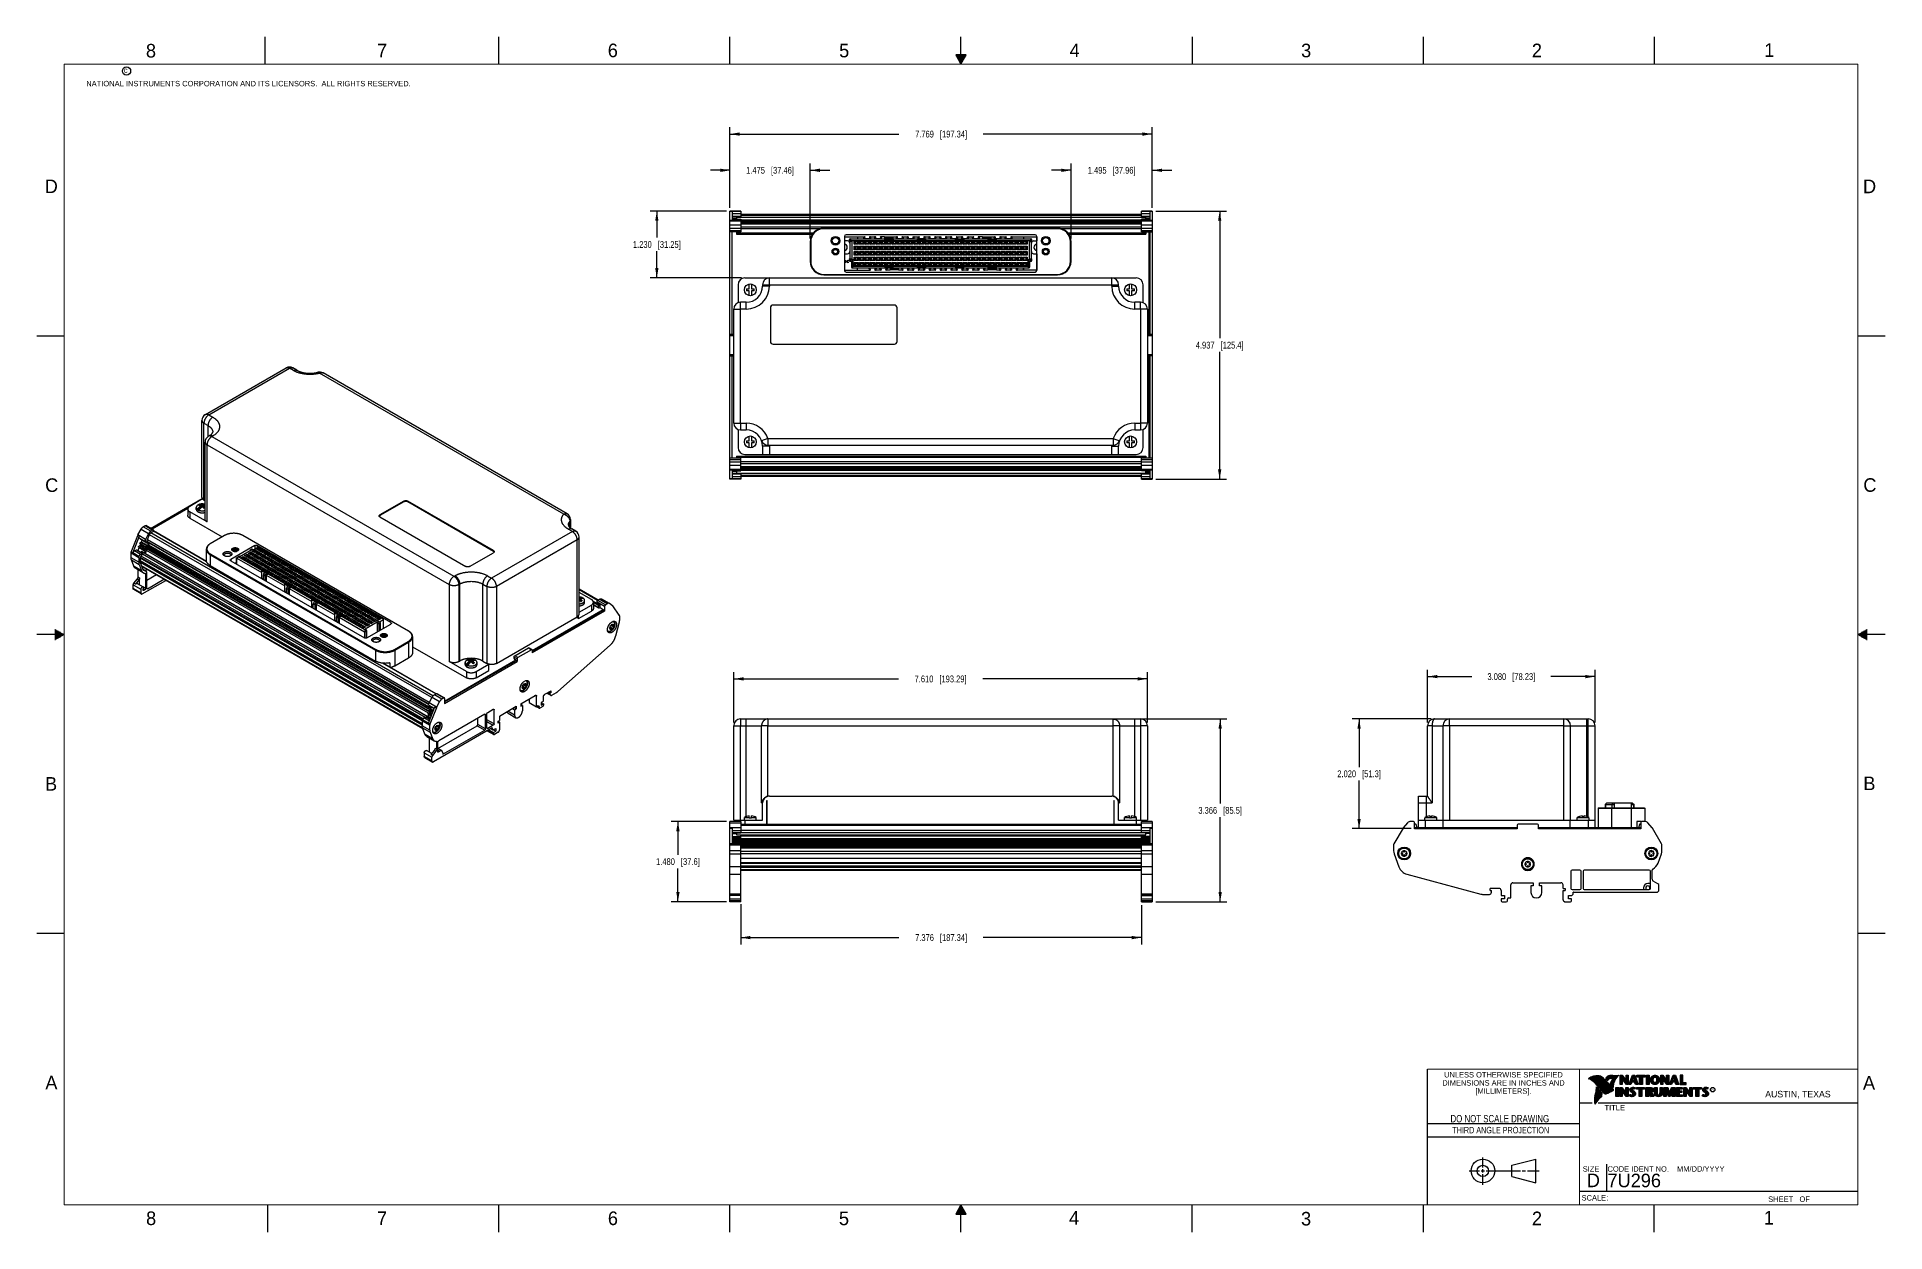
# Model space of a CAD drawing. Header units: inches. Extents: x 0 to 34, y 0 to 22.
import ezdxf

# ---------------------------------------------------------------- set-up
doc = ezdxf.new("R2010")
doc.units = ezdxf.units.IN
doc.header["$LTSCALE"] = 1.87
doc.header["$MEASUREMENT"] = 0
doc.layers.get('0').update_dxf_attribs({"linetype": 'CONTINUOUS'})
doc.layers.add('DIMENSIONS', color=7, linetype='CONTINUOUS')
doc.styles.get("Standard").update_dxf_attribs({"font": 'txt', "width": 0.8})
doc.styles.add('TEXTSTYLE_2', font='txt')
doc.styles.add('TEXTSTYLE_3', font='txt', dxfattribs={"width": 0.9})
doc.dimstyles.new('DIMSTYLE_1', dxfattribs={"dimtxt": 0.125, "dimasz": 0.18, "dimexe": 0.18, "dimexo": 0.0625, "dimgap": 0.09, "dimtad": 0, "dimtih": 1, "dimtoh": 1, "dimdec": 3, "dimzin": 4, "dimdsep": 46, "dimtxsty": 'STANDARD', "dimblk": '_FILLED', "dimblk1": '_FILLED', "dimblk2": '_FILLED', "dimcen": 0.09, "dimadec": 0, "dimazin": 0, "dimtp": 0.01, "dimtm": 0.01, "dimtfac": 1, "dimtdec": 3, "dimtofl": 0, "dimtmove": 0, "dimatfit": 3, "dimldrblk": '_FILLED', "dimfxl": 1, "dimtolj": 1, "dimtzin": 4, "dimarcsym": 0})

msp = doc.modelspace()

# ---------------------------------------------------------------- texts
at = {"color": 2, "linetype": 'CONTINUOUS', "line_spacing_factor": 0.9}
for s, insert, char_height, width, attachment_point, style in [('8', (2.0046, 21.8713), 0.25, 0.25, 1, 'TEXTSTYLE_2'), ('7', (6.2556, 21.8743), 0.25, 0.25, 1, 'TEXTSTYLE_2'), ('6', (10.5012, 21.8772), 0.25, 0.25, 1, 'TEXTSTYLE_2'), ('5', (14.7577, 21.8747), 0.25, 0.25, 1, 'TEXTSTYLE_2'), ('4', (18.9977, 21.8777), 0.25, 0.25, 1, 'TEXTSTYLE_2'), ('3', (23.257, 21.8759), 0.25, 0.25, 1, 'TEXTSTYLE_2'), ('2', (27.5025, 21.8762), 0.25, 0.25, 1, 'TEXTSTYLE_2'), ('1', (31.7781, 21.8826), 0.25, 0.25, 1, 'TEXTSTYLE_2'), ('NATIONAL INSTRUMENTS CORPORATION AND ITS LICENSORS.  ALL RIGHTS RESERVED.', (0.9071, 21.1911), 0.1, 7.3, 1, 'TEXTSTYLE_2'), ('c', (1.599, 21.4388), 0.1, 0.1, 1, 'TEXTSTYLE_2'), ('D', (0.1424, 19.375), 0.25, 0.25, 1, 'TEXTSTYLE_2'), ('D', (33.5947, 19.3736), 0.25, 0.25, 1, 'TEXTSTYLE_2'), ('C', (0.1508, 13.8746), 0.25, 0.25, 1, 'TEXTSTYLE_2'), ('C', (33.6004, 13.8767), 0.25, 0.25, 1, 'TEXTSTYLE_2'), ('B', (0.1484, 8.3757), 0.25, 0.25, 1, 'TEXTSTYLE_2'), ('B', (33.6006, 8.3845), 0.25, 0.25, 1, 'TEXTSTYLE_2'), ('A', (0.1541, 2.8761), 0.25, 0.25, 1, 'TEXTSTYLE_2'), ('DIMENSIONS ARE IN INCHES AND', (26.9799, 2.7959), 0.1, 2.52, 2, 'TEXTSTYLE_3'), ('UNLESS OTHERWISE SPECIFIED', (26.9799, 2.9459), 0.1, 2.34, 2, 'TEXTSTYLE_3'), ('A', (33.5939, 2.8728), 0.25, 0.25, 1, 'TEXTSTYLE_2'), ('[MILLIMETERS].', (26.9799, 2.6459), 0.1, 1.26, 2, 'TEXTSTYLE_3'), ('R', (30.8076, 2.6413), 0.042, 0.041979, 1, 'TEXTSTYLE_2'), ('AUSTIN, TEXAS', (31.7957, 2.599), 0.12, 1.56, 1, 'TEXTSTYLE_2'), ('TITLE', (28.8397, 2.3397), 0.1, 0.5, 1, 'TEXTSTYLE_2'), ('SIZE', (28.4379, 1.2118), 0.1, 0.4, 1, 'TEXTSTYLE_2'), ('CODE IDENT NO.', (28.8949, 1.2115), 0.1, 1.26, 1, 'TEXTSTYLE_3'), ('MM/DD/YYYY', (30.1721, 1.2121), 0.1, 1, 1, 'TEXTSTYLE_2'), ('SCALE:', (28.4164, 0.6806), 0.1, 0.6, 1, 'TEXTSTYLE_2'), ('8', (2.0074, 0.3791), 0.25, 0.25, 1, 'TEXTSTYLE_2'), ('7', (6.2553, 0.3787), 0.25, 0.25, 1, 'TEXTSTYLE_2'), ('6', (10.5033, 0.3784), 0.25, 0.25, 1, 'TEXTSTYLE_2'), ('5', (14.754, 0.3762), 0.25, 0.25, 1, 'TEXTSTYLE_2'), ('4', (18.9884, 0.3869), 0.25, 0.25, 1, 'TEXTSTYLE_2'), ('3', (23.2555, 0.371), 0.25, 0.25, 1, 'TEXTSTYLE_2'), ('2', (27.5035, 0.3763), 0.25, 0.25, 1, 'TEXTSTYLE_2'), ('1', (31.7706, 0.389), 0.25, 0.25, 1, 'TEXTSTYLE_2'), ('SHEET   OF', (31.8499, 0.6557), 0.1, 1, 1, 'TEXTSTYLE_2')]:
    msp.add_mtext(s, dxfattribs=dict(at, insert=insert, char_height=char_height, width=width, attachment_point=attachment_point, style=style))
at = {"color": 7, "linetype": 'CONTINUOUS', "insert": (26.9127, 2.1549), "char_height": 0.135, "width": 2.16, "attachment_point": 2, "line_spacing_factor": 0.9}
msp.add_mtext('DO NOT SCALE DRAWING', dxfattribs=at)
at = {"color": 2, "linetype": 'CONTINUOUS', "insert": (26.9296, 1.9368), "char_height": 0.12, "width": 2.112, "attachment_point": 2, "line_spacing_factor": 0.9}
msp.add_mtext('THIRD ANGLE PROJECTION', dxfattribs=at)
at = {"color": 7, "linetype": 'CONTINUOUS', "char_height": 0.25, "attachment_point": 1, "line_spacing_factor": 0.9, "style": 'TEXTSTYLE_2'}
for s, insert, width in [('D  ', (28.5128, 1.0764), 0.75), ('7U296', (28.8928, 1.0745), 1.25)]:
    msp.add_mtext(s, dxfattribs=dict(at, insert=insert, width=width))

# ---------------------------------------------------------------- blocks, each defined once
blk = doc.blocks.new('_FILLED')
at = {"color": 0, "linetype": 'BYBLOCK'}
blk.add_solid([(0, 0), (-1, 0.17), (-1, -0.17)], dxfattribs=at)
blk = doc.blocks.new('*D0')
at = {"layer": 'DIMENSIONS', "color": 2, "linetype": 'CONTINUOUS'}
for p, q in [((12.947, 6.036), (12.947, 5.296)), ((20.322, 6.017), (20.322, 5.296)), ((12.947, 5.421), (15.859, 5.421)), ((20.322, 5.421), (17.409, 5.421))]:
    blk.add_line(p, q, dxfattribs=at)
at = {"layer": 'DIMENSIONS', "color": 2, "linetype": 'CONTINUOUS', "xscale": 0.18, "yscale": 0.18, "zscale": 0.18, "rotation": 180}
blk.add_blockref('_FILLED', (12.947, 5.421), dxfattribs=at)
at = {"layer": 'DIMENSIONS', "color": 2, "linetype": 'CONTINUOUS', "xscale": 0.18, "yscale": 0.18, "zscale": 0.18}
blk.add_blockref('_FILLED', (20.322, 5.421), dxfattribs=at)
at = {"layer": 'DIMENSIONS', "color": 2, "linetype": 'CONTINUOUS', "insert": (16.634, 5.484), "char_height": 0.125, "width": 1.425, "attachment_point": 2, "line_spacing_factor": 0.9}
blk.add_mtext('7.376{\\Ftxt.shx;\\W1.000000;\\H0.125000; }[187.34]', dxfattribs=at)
blk = doc.blocks.new('*D1')
at = {"layer": 'DIMENSIONS', "color": 2, "linetype": 'CONTINUOUS'}
for p, q in [((20.262, 9.445), (21.893, 9.445)), ((21.768, 9.445), (21.768, 7.887)), ((21.768, 6.079), (21.768, 7.637)), ((20.582, 6.079), (21.893, 6.079))]:
    blk.add_line(p, q, dxfattribs=at)
at = {"layer": 'DIMENSIONS', "color": 2, "linetype": 'CONTINUOUS', "xscale": 0.18, "yscale": 0.18, "zscale": 0.18}
for p, rotation in [((21.768, 9.445), 90), ((21.768, 6.079), 270)]:
    blk.add_blockref('_FILLED', p, dxfattribs=dict(at, rotation=rotation))
at = {"layer": 'DIMENSIONS', "color": 2, "linetype": 'CONTINUOUS', "insert": (21.768, 7.825), "char_height": 0.125, "width": 1.225, "attachment_point": 2, "line_spacing_factor": 0.9}
blk.add_mtext('3.366{\\Ftxt.shx;\\W1.000000;\\H0.125000; }[85.5]', dxfattribs=at)
blk = doc.blocks.new('*D2')
at = {"layer": 'DIMENSIONS', "color": 2, "linetype": 'CONTINUOUS'}
for p, q in [((12.687, 7.559), (11.667, 7.559)), ((11.792, 7.559), (11.792, 6.944)), ((11.792, 6.079), (11.792, 6.694)), ((12.687, 6.079), (11.667, 6.079))]:
    blk.add_line(p, q, dxfattribs=at)
at = {"layer": 'DIMENSIONS', "color": 2, "linetype": 'CONTINUOUS', "xscale": 0.18, "yscale": 0.18, "zscale": 0.18}
for p, rotation in [((11.792, 7.559), 90), ((11.792, 6.079), 270)]:
    blk.add_blockref('_FILLED', p, dxfattribs=dict(at, rotation=rotation))
at = {"layer": 'DIMENSIONS', "color": 2, "linetype": 'CONTINUOUS', "insert": (11.792, 6.882), "char_height": 0.125, "width": 1.225, "attachment_point": 2, "line_spacing_factor": 0.9}
blk.add_mtext('1.480{\\Ftxt.shx;\\W1.000000;\\H0.125000; }[37.6]', dxfattribs=at)
blk = doc.blocks.new('*D3')
at = {"layer": 'DIMENSIONS', "color": 2, "linetype": 'CONTINUOUS'}
for p, q in [((12.819, 9.383), (12.819, 10.308)), ((20.429, 9.383), (20.429, 10.308)), ((12.819, 10.183), (15.849, 10.183)), ((20.429, 10.183), (17.399, 10.183))]:
    blk.add_line(p, q, dxfattribs=at)
at = {"layer": 'DIMENSIONS', "color": 2, "linetype": 'CONTINUOUS', "xscale": 0.18, "yscale": 0.18, "zscale": 0.18, "rotation": 180}
blk.add_blockref('_FILLED', (12.819, 10.183), dxfattribs=at)
at = {"layer": 'DIMENSIONS', "color": 2, "linetype": 'CONTINUOUS', "xscale": 0.18, "yscale": 0.18, "zscale": 0.18}
blk.add_blockref('_FILLED', (20.429, 10.183), dxfattribs=at)
at = {"layer": 'DIMENSIONS', "color": 2, "linetype": 'CONTINUOUS', "insert": (16.624, 10.245), "char_height": 0.125, "width": 1.425, "attachment_point": 2, "line_spacing_factor": 0.9}
blk.add_mtext('7.610{\\Ftxt.shx;\\W1.000000;\\H0.125000; }[193.29]', dxfattribs=at)
blk = doc.blocks.new('*D4')
at = {"layer": 'DIMENSIONS', "color": 2, "linetype": 'CONTINUOUS'}
for p, q in [((19.024, 19.545), (18.664, 19.545)), ((19.024, 18.292), (19.024, 19.67)), ((20.519, 18.852), (20.519, 19.67)), ((20.519, 19.545), (20.879, 19.545))]:
    blk.add_line(p, q, dxfattribs=at)
at = {"layer": 'DIMENSIONS', "color": 2, "linetype": 'CONTINUOUS', "xscale": 0.18, "yscale": 0.18, "zscale": 0.18}
blk.add_blockref('_FILLED', (19.024, 19.545), dxfattribs=at)
at = {"layer": 'DIMENSIONS', "color": 2, "linetype": 'CONTINUOUS', "xscale": 0.18, "yscale": 0.18, "zscale": 0.18, "rotation": 180}
blk.add_blockref('_FILLED', (20.519, 19.545), dxfattribs=at)
at = {"layer": 'DIMENSIONS', "color": 2, "linetype": 'CONTINUOUS', "insert": (19.772, 19.608), "char_height": 0.125, "width": 1.325, "attachment_point": 2, "line_spacing_factor": 0.9}
blk.add_mtext('1.495{\\Ftxt.shx;\\W1.000000;\\H0.125000; }[37.96]', dxfattribs=at)
blk = doc.blocks.new('*D5')
at = {"layer": 'DIMENSIONS', "color": 2, "linetype": 'CONTINUOUS'}
for p, q in [((12.75, 19.545), (12.39, 19.545)), ((12.75, 18.852), (12.75, 19.67)), ((14.224, 18.292), (14.224, 19.67)), ((14.224, 19.545), (14.584, 19.545))]:
    blk.add_line(p, q, dxfattribs=at)
at = {"layer": 'DIMENSIONS', "color": 2, "linetype": 'CONTINUOUS', "xscale": 0.18, "yscale": 0.18, "zscale": 0.18}
blk.add_blockref('_FILLED', (12.75, 19.545), dxfattribs=at)
at = {"layer": 'DIMENSIONS', "color": 2, "linetype": 'CONTINUOUS', "xscale": 0.18, "yscale": 0.18, "zscale": 0.18, "rotation": 180}
blk.add_blockref('_FILLED', (14.224, 19.545), dxfattribs=at)
at = {"layer": 'DIMENSIONS', "color": 2, "linetype": 'CONTINUOUS', "insert": (13.487, 19.608), "char_height": 0.125, "width": 1.325, "attachment_point": 2, "line_spacing_factor": 0.9}
blk.add_mtext('1.475{\\Ftxt.shx;\\W1.000000;\\H0.125000; }[37.46]', dxfattribs=at)
blk = doc.blocks.new('*D6')
at = {"layer": 'DIMENSIONS', "color": 2, "linetype": 'CONTINUOUS'}
for p, q in [((12.75, 18.852), (12.75, 20.337)), ((12.75, 20.212), (15.859, 20.212)), ((20.519, 20.212), (17.409, 20.212)), ((20.519, 18.852), (20.519, 20.337))]:
    blk.add_line(p, q, dxfattribs=at)
at = {"layer": 'DIMENSIONS', "color": 2, "linetype": 'CONTINUOUS', "xscale": 0.18, "yscale": 0.18, "zscale": 0.18, "rotation": 180}
blk.add_blockref('_FILLED', (12.75, 20.212), dxfattribs=at)
at = {"layer": 'DIMENSIONS', "color": 2, "linetype": 'CONTINUOUS', "xscale": 0.18, "yscale": 0.18, "zscale": 0.18}
blk.add_blockref('_FILLED', (20.519, 20.212), dxfattribs=at)
at = {"layer": 'DIMENSIONS', "color": 2, "linetype": 'CONTINUOUS', "insert": (16.634, 20.274), "char_height": 0.125, "width": 1.425, "attachment_point": 2, "line_spacing_factor": 0.9}
blk.add_mtext('7.769{\\Ftxt.shx;\\W1.000000;\\H0.125000; }[197.34]', dxfattribs=at)
blk = doc.blocks.new('*D7')
at = {"layer": 'DIMENSIONS', "color": 2, "linetype": 'CONTINUOUS'}
for p, q in [((12.687, 18.795), (11.279, 18.795)), ((11.404, 18.795), (11.404, 18.305)), ((11.404, 17.565), (11.404, 18.055)), ((12.962, 17.565), (11.279, 17.565))]:
    blk.add_line(p, q, dxfattribs=at)
at = {"layer": 'DIMENSIONS', "color": 2, "linetype": 'CONTINUOUS', "xscale": 0.18, "yscale": 0.18, "zscale": 0.18}
for p, rotation in [((11.404, 18.795), 90), ((11.404, 17.565), 270)]:
    blk.add_blockref('_FILLED', p, dxfattribs=dict(at, rotation=rotation))
at = {"layer": 'DIMENSIONS', "color": 2, "linetype": 'CONTINUOUS', "insert": (11.404, 18.242), "char_height": 0.125, "width": 1.325, "attachment_point": 2, "line_spacing_factor": 0.9}
blk.add_mtext('1.230{\\Ftxt.shx;\\W1.000000;\\H0.125000; }[31.25]', dxfattribs=at)
blk = doc.blocks.new('*D8')
at = {"layer": 'DIMENSIONS', "color": 2, "linetype": 'CONTINUOUS'}
for p, q in [((20.582, 18.795), (21.884, 18.795)), ((21.759, 18.795), (21.759, 16.452)), ((21.759, 13.858), (21.759, 16.202)), ((20.582, 13.858), (21.884, 13.858))]:
    blk.add_line(p, q, dxfattribs=at)
at = {"layer": 'DIMENSIONS', "color": 2, "linetype": 'CONTINUOUS', "xscale": 0.18, "yscale": 0.18, "zscale": 0.18}
for p, rotation in [((21.759, 18.795), 90), ((21.759, 13.858), 270)]:
    blk.add_blockref('_FILLED', p, dxfattribs=dict(at, rotation=rotation))
at = {"layer": 'DIMENSIONS', "color": 2, "linetype": 'CONTINUOUS', "insert": (21.759, 16.389), "char_height": 0.125, "width": 1.325, "attachment_point": 2, "line_spacing_factor": 0.9}
blk.add_mtext('4.937{\\Ftxt.shx;\\W1.000000;\\H0.125000; }[125.4]', dxfattribs=at)
blk = doc.blocks.new('*D9')
at = {"layer": 'DIMENSIONS', "color": 2, "linetype": 'CONTINUOUS'}
for p, q in [((25.648, 9.445), (24.199, 9.445)), ((24.324, 9.445), (24.324, 8.56)), ((24.324, 7.426), (24.324, 8.31)), ((25.282, 7.426), (24.199, 7.426))]:
    blk.add_line(p, q, dxfattribs=at)
at = {"layer": 'DIMENSIONS', "color": 2, "linetype": 'CONTINUOUS', "xscale": 0.18, "yscale": 0.18, "zscale": 0.18}
for p, rotation in [((24.324, 9.445), 90), ((24.324, 7.426), 270)]:
    blk.add_blockref('_FILLED', p, dxfattribs=dict(at, rotation=rotation))
at = {"layer": 'DIMENSIONS', "color": 2, "linetype": 'CONTINUOUS', "insert": (24.324, 8.498), "char_height": 0.125, "width": 1.225, "attachment_point": 2, "line_spacing_factor": 0.9}
blk.add_mtext('2.020{\\Ftxt.shx;\\W1.000000;\\H0.125000; }[51.3]', dxfattribs=at)
blk = doc.blocks.new('*D10')
at = {"layer": 'DIMENSIONS', "color": 2, "linetype": 'CONTINUOUS'}
for p, q in [((25.585, 9.383), (25.585, 10.35)), ((25.585, 10.225), (26.4, 10.225)), ((28.665, 10.225), (27.85, 10.225)), ((28.665, 9.383), (28.665, 10.35))]:
    blk.add_line(p, q, dxfattribs=at)
at = {"layer": 'DIMENSIONS', "color": 2, "linetype": 'CONTINUOUS', "xscale": 0.18, "yscale": 0.18, "zscale": 0.18, "rotation": 180}
blk.add_blockref('_FILLED', (25.585, 10.225), dxfattribs=at)
at = {"layer": 'DIMENSIONS', "color": 2, "linetype": 'CONTINUOUS', "xscale": 0.18, "yscale": 0.18, "zscale": 0.18}
blk.add_blockref('_FILLED', (28.665, 10.225), dxfattribs=at)
at = {"layer": 'DIMENSIONS', "color": 2, "linetype": 'CONTINUOUS', "insert": (27.125, 10.288), "char_height": 0.125, "width": 1.325, "attachment_point": 2, "line_spacing_factor": 0.9}
blk.add_mtext('3.080{\\Ftxt.shx;\\W1.000000;\\H0.125000; }[78.23]', dxfattribs=at)

# ---------------------------------------------------------------- dimensions: what is measured, and where the dimension line sits
at = {"layer": 'DIMENSIONS', "color": 2, "linetype": 'CONTINUOUS'}
for base, p1, p2, angle, picture, middle in [((12.7498, 20.2119), (20.5191, 18.8524), (12.7498, 18.8524), 180, '*D6', (16.4844, 20.2119)), ((12.7498, 19.5452), (14.2244, 18.2923), (12.7498, 18.8524), 180, '*D5', (13.3371, 19.5452)), ((11.4042, 18.7952), (12.9619, 17.5648), (12.6873, 18.7952), 90, '*D7', (11.2542, 18.18)), ((21.7593, 18.7952), (20.5816, 13.8582), (20.5816, 18.7952), 90, '*D8', (21.6093, 16.3267)), ((12.8194, 10.1829), (20.4294, 9.3828), (12.8194, 9.3828), 180, '*D3', (16.4744, 10.1829)), ((21.7684, 9.4453), (20.5816, 6.0791), (20.2619, 9.4453), 90, '*D1', (21.6184, 7.7622)), ((24.3241, 9.4453), (25.2819, 7.4256), (25.6477, 9.4453), 90, '*D9', (24.1741, 8.4354)), ((11.7916, 6.0791), (12.6873, 7.5595), (12.6873, 6.0791), 270, '*D2', (11.6416, 6.8193)), ((12.94668, 5.42122), (20.3222, 6.01664), (12.94668, 6.03633), 180, '*D0', (16.48444, 5.42122))]:
    dim = msp.add_linear_dim(base=base, p1=p1, p2=p2, angle=angle, dimstyle='DIMSTYLE_1', dxfattribs=at)
    dim.commit()
    dim.dimension.update_dxf_attribs({"geometry": picture, "text_midpoint": middle, "dimtype": 160})
for base, p1, p2, picture, middle in [((20.5191, 19.5452), (19.0244, 18.2923), (20.5191, 18.8524), '*D4', (19.6217, 19.5452)), ((28.6651, 10.2255), (25.5851, 9.3828), (28.6651, 9.3828), '*D10', (26.9751, 10.2255))]:
    dim = msp.add_linear_dim(base=base, p1=p1, p2=p2, dimstyle='DIMSTYLE_1', dxfattribs=at)
    dim.commit()
    dim.dimension.update_dxf_attribs({"geometry": picture, "text_midpoint": middle, "dimtype": 160})

# ---------------------------------------------------------------- linework, layer by layer
at = {"color": 2, "linetype": 'CONTINUOUS'}
for p, q in [((4.2, 21.5), (4.2, 22)), ((8.5, 21.5), (8.5, 22)), ((12.75, 21.5), (12.75, 22)), ((17, 21.5), (17, 22)), ((21.25, 22), (21.25, 21.5)), ((25.5, 22), (25.5, 21.5)), ((29.75, 22), (29.75, 21.5)), ((16.902, 21.6697), (17, 21.5)), ((17.098, 21.6697), (16.902, 21.6697)), ((16.9076, 21.66), (17.0924, 21.66)), ((16.9134, 21.65), (17.0866, 21.65)), ((16.9192, 21.64), (17.0808, 21.64)), ((16.925, 21.63), (17.0751, 21.63)), ((16.9307, 21.62), (17.0693, 21.62)), ((16.9365, 21.61), (17.0635, 21.61)), ((16.9423, 21.6), (17.0578, 21.6)), ((16.9481, 21.59), (17.052, 21.59)), ((16.9538, 21.58), (17.0462, 21.58)), ((16.9596, 21.57), (17.0404, 21.57)), ((16.9654, 21.56), (17.0347, 21.56)), ((16.9712, 21.55), (17.0289, 21.55)), ((16.9769, 21.54), (17.0231, 21.54)), ((16.9827, 21.53), (17.0173, 21.53)), ((16.9885, 21.52), (17.0116, 21.52)), ((16.9942, 21.51), (17.0058, 21.51)), ((17, 21.5), (17.098, 21.6697)), ((0, 16.5), (0.5, 16.5)), ((33.5, 16.5), (34, 16.5)), ((0.5, 11), (0, 11)), ((0.3303, 11.09), (0.3441, 11.09)), ((0.3303, 11.08), (0.3614, 11.08)), ((0.3303, 11.07), (0.3788, 11.07)), ((0.3303, 11.06), (0.3961, 11.06)), ((0.3303, 11.05), (0.4134, 11.05)), ((0.3303, 11.04), (0.4307, 11.04)), ((0.3303, 11.03), (0.448, 11.03)), ((0.3303, 11.02), (0.4654, 11.02)), ((0.3303, 11.01), (0.4827, 11.01)), ((0.3303, 10.99), (0.4827, 10.99)), ((0.3303, 10.98), (0.4654, 10.98)), ((0.3303, 10.97), (0.448, 10.97)), ((0.3303, 10.96), (0.4307, 10.96)), ((0.3303, 10.95), (0.4134, 10.95)), ((0.3303, 10.94), (0.3961, 10.94)), ((0.3303, 10.93), (0.3788, 10.93)), ((0.3303, 10.92), (0.3614, 10.92)), ((0.3303, 10.91), (0.3441, 10.91)), ((34, 11), (33.5, 11)), ((33.5173, 11.01), (33.6697, 11.01)), ((33.5173, 10.99), (33.6697, 10.99)), ((33.5347, 11.02), (33.6697, 11.02)), ((33.5347, 10.98), (33.6697, 10.98)), ((33.552, 11.03), (33.6697, 11.03)), ((33.552, 10.97), (33.6697, 10.97)), ((33.5693, 11.04), (33.6697, 11.04)), ((33.5693, 10.96), (33.6697, 10.96)), ((33.5866, 11.05), (33.6697, 11.05)), ((33.5866, 10.95), (33.6697, 10.95)), ((33.6039, 11.06), (33.6697, 11.06)), ((33.6039, 10.94), (33.6697, 10.94)), ((33.6213, 11.07), (33.6697, 11.07)), ((33.6213, 10.93), (33.6697, 10.93)), ((33.6386, 11.08), (33.6697, 11.08)), ((33.6386, 10.92), (33.6697, 10.92)), ((33.6559, 11.09), (33.6697, 11.09)), ((33.6559, 10.91), (33.6697, 10.91)), ((0, 5.5), (0.5, 5.5)), ((33.5, 5.5), (34, 5.5)), ((28.556, 2.8217), (28.556, 2.8246)), ((28.5629, 2.8193), (28.5629, 2.8291)), ((28.5698, 2.8166), (28.5698, 2.8333)), ((28.5766, 2.8137), (28.5766, 2.8374)), ((28.5835, 2.8105), (28.5835, 2.8412)), ((28.5904, 2.8071), (28.5904, 2.8449)), ((28.5972, 2.8034), (28.5972, 2.8479)), ((28.6041, 2.7994), (28.6041, 2.8508)), ((28.6109, 2.7952), (28.6109, 2.8535)), ((28.6178, 2.7906), (28.6178, 2.856)), ((28.6247, 2.7856), (28.6247, 2.8584)), ((28.6315, 2.7803), (28.6315, 2.8606)), ((28.6384, 2.7747), (28.6384, 2.8626)), ((28.6453, 2.7685), (28.6453, 2.8645)), ((28.6521, 2.762), (28.6521, 2.8662)), ((28.659, 2.7548), (28.659, 2.8679)), ((28.6659, 2.7474), (28.6659, 2.8695)), ((28.6727, 2.7398), (28.6727, 2.8708)), ((28.6796, 2.7323), (28.6796, 2.8719)), ((28.6865, 2.7247), (28.6865, 2.8727)), ((28.6933, 2.717), (28.6933, 2.8732)), ((28.7002, 2.7092), (28.7002, 2.8734)), ((28.707, 2.7014), (28.707, 2.8733)), ((28.7139, 2.6936), (28.7139, 2.873)), ((28.7208, 2.6856), (28.7208, 2.8724)), ((28.7276, 2.6776), (28.7276, 2.8716)), ((28.7345, 2.6696), (28.7345, 2.8704)), ((28.7414, 2.6615), (28.7414, 2.869)), ((28.7482, 2.6533), (28.7482, 2.8677)), ((28.7551, 2.6452), (28.7551, 2.8659)), ((28.762, 2.6372), (28.762, 2.8638)), ((28.7688, 2.6293), (28.7688, 2.8611)), ((28.7757, 2.6214), (28.7757, 2.858)), ((28.7826, 2.6137), (28.7826, 2.8543)), ((28.7894, 2.606), (28.7894, 2.8501)), ((28.7963, 2.5985), (28.7963, 2.8451)), ((28.8031, 2.591), (28.8031, 2.8394)), ((28.81, 2.5836), (28.81, 2.8328)), ((28.8169, 2.5762), (28.8169, 2.8253)), ((28.8237, 2.569), (28.8237, 2.8181)), ((28.8306, 2.5618), (28.8306, 2.8109)), ((28.8375, 2.5556), (28.8375, 2.8037)), ((28.8443, 2.5505), (28.8443, 2.7965)), ((28.8512, 2.5472), (28.8512, 2.7893)), ((28.8581, 2.5466), (28.8581, 2.782)), ((28.8865, 2.792), (28.8631, 2.8194)), ((28.8649, 2.5483), (28.8649, 2.7748)), ((28.8878, 2.7979), (28.8682, 2.8209)), ((28.8718, 2.8167), (28.8718, 2.8343)), ((28.8718, 2.5513), (28.8718, 2.7675)), ((28.8786, 2.8086), (28.8786, 2.8464)), ((28.8786, 2.5541), (28.8786, 2.7602)), ((28.8855, 2.8005), (28.8855, 2.854)), ((28.8855, 2.557), (28.8855, 2.7523)), ((28.8924, 2.8003), (28.8924, 2.8594)), ((28.8924, 2.5599), (28.8924, 2.744)), ((28.8992, 2.8044), (28.8992, 2.8634)), ((28.8992, 2.5628), (28.8992, 2.7357)), ((28.9061, 2.8094), (28.9061, 2.8668)), ((28.9061, 2.5659), (28.9061, 2.7274)), ((28.913, 2.8153), (28.913, 2.8696)), ((28.9198, 2.8223), (28.9198, 2.8719)), ((28.9267, 2.8275), (28.9267, 2.8737)), ((28.9336, 2.8311), (28.9336, 2.875)), ((28.9404, 2.8335), (28.9404, 2.8759)), ((28.962, 2.7048), (28.9438, 2.7257)), ((28.9473, 2.834), (28.9473, 2.8769)), ((28.9657, 2.7079), (28.9496, 2.7264)), ((28.9542, 2.8327), (28.9542, 2.8778)), ((28.9542, 2.7212), (28.9542, 2.7362)), ((28.961, 2.8306), (28.961, 2.8785)), ((28.961, 2.7133), (28.961, 2.7519)), ((28.9679, 2.8292), (28.9679, 2.8791)), ((28.9679, 2.7053), (28.9679, 2.7699)), ((28.9747, 2.8285), (28.9747, 2.8796)), ((28.9747, 2.697), (28.9747, 2.7823)), ((28.9816, 2.828), (28.9816, 2.88)), ((28.9816, 2.689), (28.9816, 2.7889)), ((28.9844, 2.885), (29.1009, 2.8868)), ((28.9845, 2.8802), (29.0882, 2.8817)), ((28.9885, 2.8278), (28.9885, 2.8802)), ((28.9885, 2.6813), (28.9885, 2.7921)), ((28.9953, 2.8276), (28.9953, 2.8803)), ((28.9953, 2.6998), (28.9953, 2.7939)), ((29.0022, 2.8263), (29.0022, 2.8804)), ((29.0022, 2.7448), (29.0022, 2.795)), ((29.0091, 2.822), (29.0091, 2.8805)), ((29.0091, 2.7642), (29.0091, 2.7954)), ((29.0159, 2.7805), (29.0159, 2.8806)), ((29.0228, 2.7947), (29.0228, 2.8807)), ((29.0297, 2.8073), (29.0297, 2.8808)), ((29.0365, 2.8188), (29.0365, 2.881)), ((29.0434, 2.8293), (29.0434, 2.8811)), ((29.0502, 2.8389), (29.0502, 2.8812)), ((29.0571, 2.8479), (29.0571, 2.8813)), ((29.064, 2.8562), (29.064, 2.8814)), ((29.0708, 2.8641), (29.0708, 2.8815)), ((29.0777, 2.8714), (29.0777, 2.8816)), ((29.1256, 2.8852), (29.1624, 2.8852)), ((29.1256, 2.7166), (29.1256, 2.8852)), ((29.1305, 2.8804), (29.16, 2.8804)), ((29.1305, 2.7215), (29.1305, 2.8804)), ((29.1604, 2.7215), (29.1305, 2.7215)), ((29.1395, 2.7215), (29.1395, 2.8804)), ((29.1462, 2.7215), (29.1462, 2.8804)), ((29.1529, 2.7215), (29.1529, 2.8804)), ((29.1604, 2.8299), (29.1596, 2.8804)), ((29.16, 2.8804), (29.2402, 2.7746)), ((29.2438, 2.7215), (29.1604, 2.8299)), ((29.1604, 2.8299), (29.1604, 2.7215)), ((29.1624, 2.8852), (29.2354, 2.7891)), ((29.2414, 2.7166), (29.1653, 2.8156)), ((29.1653, 2.8156), (29.1653, 2.7166)), ((29.1663, 2.8222), (29.1663, 2.872)), ((29.173, 2.8135), (29.173, 2.8632)), ((29.1798, 2.8048), (29.1798, 2.8543)), ((29.1865, 2.7961), (29.1865, 2.8455)), ((29.1932, 2.7873), (29.1932, 2.8367)), ((29.1999, 2.7786), (29.1999, 2.8278)), ((29.2066, 2.7699), (29.2066, 2.819)), ((29.2133, 2.7612), (29.2133, 2.8101)), ((29.22, 2.7525), (29.22, 2.8013)), ((29.2267, 2.7437), (29.2267, 2.7924)), ((29.2334, 2.735), (29.2334, 2.7836)), ((29.2354, 2.8852), (29.2754, 2.8852)), ((29.2354, 2.7891), (29.2354, 2.8852)), ((29.2402, 2.8804), (29.2705, 2.8804)), ((29.2402, 2.7746), (29.2402, 2.8804)), ((29.2402, 2.7263), (29.2402, 2.7746)), ((29.2705, 2.7215), (29.2438, 2.7215)), ((29.2469, 2.7215), (29.2469, 2.8804)), ((29.2536, 2.7215), (29.2536, 2.8804)), ((29.2603, 2.7215), (29.2603, 2.8804)), ((29.267, 2.7215), (29.267, 2.8804)), ((29.2705, 2.8804), (29.2705, 2.7215)), ((29.2754, 2.8852), (29.2754, 2.7166)), ((29.2853, 2.7167), (29.3541, 2.8851)), ((29.2926, 2.7216), (29.3574, 2.8802)), ((29.3219, 2.7216), (29.2926, 2.7216)), ((29.3006, 2.7216), (29.3006, 2.7411)), ((29.3073, 2.7216), (29.3073, 2.7575)), ((29.314, 2.7216), (29.314, 2.774)), ((29.3207, 2.7216), (29.3207, 2.7904)), ((29.3381, 2.7618), (29.3219, 2.7216)), ((29.3414, 2.7569), (29.3252, 2.7167)), ((29.3274, 2.7353), (29.3274, 2.8068)), ((29.3341, 2.752), (29.3341, 2.8232)), ((29.3968, 2.7618), (29.3381, 2.7618)), ((29.3408, 2.7618), (29.3408, 2.8396)), ((29.3933, 2.7569), (29.3414, 2.7569)), ((29.3434, 2.7787), (29.365, 2.8486)), ((29.3918, 2.7787), (29.3434, 2.7787)), ((29.3475, 2.7921), (29.3475, 2.8561)), ((29.3475, 2.7618), (29.3475, 2.7787)), ((29.35, 2.7836), (29.3686, 2.8438)), ((29.3854, 2.7836), (29.35, 2.7836)), ((29.3541, 2.8851), (29.3967, 2.8851)), ((29.3543, 2.8139), (29.3543, 2.8725)), ((29.3543, 2.7618), (29.3543, 2.7787)), ((29.3574, 2.8802), (29.3933, 2.8802)), ((29.361, 2.8356), (29.361, 2.8802)), ((29.361, 2.7618), (29.361, 2.7787)), ((29.365, 2.8486), (29.3728, 2.8486)), ((29.3677, 2.8486), (29.3677, 2.8802)), ((29.3677, 2.7618), (29.3677, 2.7787)), ((29.3686, 2.8438), (29.3691, 2.8438)), ((29.3691, 2.8438), (29.3854, 2.7836)), ((29.3728, 2.8486), (29.3918, 2.7787)), ((29.3744, 2.8428), (29.3744, 2.8802)), ((29.3744, 2.7618), (29.3744, 2.7787)), ((29.3811, 2.8181), (29.3811, 2.8802)), ((29.3811, 2.7618), (29.3811, 2.7787)), ((29.3878, 2.7935), (29.3878, 2.8802)), ((29.3878, 2.7618), (29.3878, 2.7787)), ((29.3933, 2.8802), (29.4535, 2.7216)), ((29.4068, 2.7167), (29.3933, 2.7569)), ((29.3945, 2.7618), (29.3945, 2.877)), ((29.3967, 2.8851), (29.4606, 2.7167)), ((29.4103, 2.7216), (29.3968, 2.7618)), ((29.4012, 2.7485), (29.4012, 2.8593)), ((29.4079, 2.7286), (29.4079, 2.8416)), ((29.4535, 2.7216), (29.4103, 2.7216)), ((29.4147, 2.7216), (29.4147, 2.8239)), ((29.4214, 2.7216), (29.4214, 2.8063)), ((29.4281, 2.7216), (29.4281, 2.7886)), ((29.4348, 2.7216), (29.4348, 2.7709)), ((29.4357, 2.8851), (29.584, 2.8851)), ((29.4357, 2.8537), (29.4357, 2.8851)), ((29.4843, 2.8537), (29.4357, 2.8537)), ((29.4406, 2.8802), (29.5791, 2.8802)), ((29.4406, 2.8586), (29.4406, 2.8802)), ((29.4892, 2.8586), (29.4406, 2.8586)), ((29.4415, 2.7216), (29.4415, 2.7532)), ((29.4482, 2.8586), (29.4482, 2.8802)), ((29.4482, 2.7216), (29.4482, 2.7355)), ((29.4549, 2.8586), (29.4549, 2.8802)), ((29.4616, 2.8586), (29.4616, 2.8802)), ((29.4684, 2.8586), (29.4684, 2.8802)), ((29.4751, 2.8586), (29.4751, 2.8802)), ((29.4818, 2.8586), (29.4818, 2.8802)), ((29.4843, 2.7167), (29.4843, 2.8537)), ((29.4892, 2.8586), (29.4885, 2.8802)), ((29.4892, 2.7216), (29.4892, 2.8586)), ((29.5305, 2.7216), (29.4892, 2.7216)), ((29.4952, 2.7216), (29.4952, 2.8802)), ((29.5019, 2.7216), (29.5019, 2.8802)), ((29.5086, 2.7216), (29.5086, 2.8802)), ((29.5153, 2.7216), (29.5153, 2.8802)), ((29.522, 2.7216), (29.522, 2.8802)), ((29.5305, 2.8586), (29.5288, 2.8802)), ((29.5791, 2.8586), (29.5305, 2.8586)), ((29.5305, 2.8586), (29.5305, 2.7216)), ((29.584, 2.8537), (29.5354, 2.8537)), ((29.5354, 2.8537), (29.5354, 2.7167)), ((29.5355, 2.8586), (29.5355, 2.8802)), ((29.5422, 2.8586), (29.5422, 2.8802)), ((29.5489, 2.8586), (29.5489, 2.8802)), ((29.5556, 2.8586), (29.5556, 2.8802)), ((29.5623, 2.8586), (29.5623, 2.8802)), ((29.569, 2.8586), (29.569, 2.8802)), ((29.5757, 2.8586), (29.5757, 2.8802)), ((29.5791, 2.8802), (29.5791, 2.8586)), ((29.584, 2.8851), (29.584, 2.8537)), ((29.6099, 2.8851), (29.6607, 2.8851)), ((29.6099, 2.7167), (29.6099, 2.8851)), ((29.6148, 2.8802), (29.6558, 2.8802)), ((29.6148, 2.7216), (29.6148, 2.8802)), ((29.6558, 2.7216), (29.6148, 2.7216)), ((29.6227, 2.7216), (29.6227, 2.8802)), ((29.6294, 2.7216), (29.6294, 2.8802)), ((29.6361, 2.7216), (29.6361, 2.8802)), ((29.6429, 2.7216), (29.6429, 2.8802)), ((29.6496, 2.7216), (29.6496, 2.8802)), ((29.6558, 2.8802), (29.6558, 2.7216)), ((29.6607, 2.8851), (29.6607, 2.7167)), ((29.6844, 2.806), (29.6846, 2.8095)), ((29.6844, 2.8025), (29.6844, 2.806)), ((29.6844, 2.7989), (29.6844, 2.8025)), ((29.6847, 2.7953), (29.6844, 2.7989)), ((29.6846, 2.8095), (29.6849, 2.813)), ((29.685, 2.7918), (29.6847, 2.7953)), ((29.6849, 2.813), (29.6853, 2.8165)), ((29.6854, 2.7882), (29.685, 2.7918)), ((29.6853, 2.8165), (29.6858, 2.8198)), ((29.686, 2.7847), (29.6854, 2.7882)), ((29.6858, 2.8198), (29.6865, 2.8232)), ((29.6866, 2.7812), (29.686, 2.7847)), ((29.6865, 2.8232), (29.6872, 2.8264)), ((29.6874, 2.7778), (29.6866, 2.7812)), ((29.6872, 2.8264), (29.6881, 2.8296)), ((29.6883, 2.7744), (29.6874, 2.7778)), ((29.6881, 2.8296), (29.6891, 2.8327)), ((29.6893, 2.7711), (29.6883, 2.7744)), ((29.6891, 2.8327), (29.6903, 2.8357)), ((29.6892, 2.8025), (29.6893, 2.8059)), ((29.6893, 2.7991), (29.6892, 2.8025)), ((29.6893, 2.8059), (29.6894, 2.8092)), ((29.6895, 2.7957), (29.6893, 2.7991)), ((29.6904, 2.7679), (29.6893, 2.7711)), ((29.6894, 2.8092), (29.6897, 2.8125)), ((29.6898, 2.7923), (29.6895, 2.7957)), ((29.6897, 2.8125), (29.6901, 2.8158)), ((29.6903, 2.7889), (29.6898, 2.7923)), ((29.6901, 2.8158), (29.6906, 2.819)), ((29.6903, 2.8357), (29.6915, 2.8386)), ((29.6908, 2.7855), (29.6903, 2.7889)), ((29.6915, 2.7647), (29.6904, 2.7679)), ((29.6906, 2.819), (29.6912, 2.8221)), ((29.6914, 2.7822), (29.6908, 2.7855)), ((29.6912, 2.8221), (29.692, 2.8252)), ((29.6922, 2.7789), (29.6914, 2.7822)), ((29.6915, 2.8386), (29.6929, 2.8415)), ((29.6928, 2.7617), (29.6915, 2.7647)), ((29.692, 2.8252), (29.6928, 2.8282)), ((29.693, 2.7757), (29.6922, 2.7789)), ((29.6928, 2.8282), (29.6938, 2.8311)), ((29.6942, 2.7587), (29.6928, 2.7617)), ((29.6929, 2.8415), (29.6944, 2.8443)), ((29.6939, 2.7726), (29.693, 2.7757)), ((29.6938, 2.8311), (29.6948, 2.8339)), ((29.695, 2.7695), (29.6939, 2.7726)), ((29.6957, 2.7558), (29.6942, 2.7587)), ((29.6944, 2.8443), (29.696, 2.847)), ((29.6948, 2.8339), (29.696, 2.8366)), ((29.695, 2.7695), (29.6948, 2.8339)), ((29.6961, 2.7666), (29.695, 2.7695)), ((29.6973, 2.753), (29.6957, 2.7558)), ((29.696, 2.847), (29.6977, 2.8497)), ((29.696, 2.8366), (29.6972, 2.8393)), ((29.6973, 2.7637), (29.6961, 2.7666)), ((29.6972, 2.8393), (29.6986, 2.8419)), ((29.6986, 2.7608), (29.6973, 2.7637)), ((29.699, 2.7502), (29.6973, 2.753)), ((29.6977, 2.8497), (29.6995, 2.8523)), ((29.6986, 2.8419), (29.7001, 2.8445)), ((29.7, 2.7581), (29.6986, 2.7608)), ((29.7008, 2.7475), (29.699, 2.7502)), ((29.6995, 2.8523), (29.7015, 2.8549)), ((29.7015, 2.7555), (29.7, 2.7581)), ((29.7001, 2.8445), (29.7017, 2.847)), ((29.7028, 2.745), (29.7008, 2.7475)), ((29.7015, 2.8549), (29.7035, 2.8574)), ((29.7015, 2.7555), (29.7017, 2.847)), ((29.7031, 2.7529), (29.7015, 2.7555)), ((29.7017, 2.847), (29.7035, 2.8495)), ((29.7048, 2.7425), (29.7028, 2.745)), ((29.7048, 2.7504), (29.7031, 2.7529)), ((29.7035, 2.8574), (29.7057, 2.8599)), ((29.7035, 2.8495), (29.7053, 2.8519)), ((29.7066, 2.7479), (29.7048, 2.7504)), ((29.7069, 2.7401), (29.7048, 2.7425)), ((29.7053, 2.8519), (29.7073, 2.8543)), ((29.7057, 2.8599), (29.708, 2.8623)), ((29.7085, 2.7456), (29.7066, 2.7479)), ((29.7091, 2.7377), (29.7069, 2.7401)), ((29.7073, 2.8543), (29.7093, 2.8566)), ((29.708, 2.8623), (29.7103, 2.8646)), ((29.7085, 2.7456), (29.7093, 2.8566)), ((29.7105, 2.7434), (29.7085, 2.7456)), ((29.7114, 2.7355), (29.7091, 2.7377)), ((29.7093, 2.8566), (29.7115, 2.8589)), ((29.7103, 2.8646), (29.7128, 2.8668)), ((29.7125, 2.7412), (29.7105, 2.7434)), ((29.7138, 2.7334), (29.7114, 2.7355)), ((29.7115, 2.8589), (29.7137, 2.861)), ((29.7147, 2.7391), (29.7125, 2.7412)), ((29.7128, 2.8668), (29.7152, 2.8689)), ((29.7137, 2.861), (29.716, 2.8631)), ((29.7162, 2.7314), (29.7138, 2.7334)), ((29.7147, 2.7391), (29.716, 2.8631)), ((29.7169, 2.7371), (29.7147, 2.7391)), ((29.7152, 2.8689), (29.7178, 2.8709)), ((29.716, 2.8631), (29.7183, 2.8651)), ((29.7188, 2.7295), (29.7162, 2.7314)), ((29.7192, 2.7353), (29.7169, 2.7371)), ((29.7178, 2.8709), (29.7204, 2.8727)), ((29.7183, 2.8651), (29.7207, 2.867)), ((29.7214, 2.7277), (29.7188, 2.7295)), ((29.7216, 2.7335), (29.7192, 2.7353)), ((29.7204, 2.8727), (29.723, 2.8745)), ((29.7207, 2.867), (29.7231, 2.8687)), ((29.7241, 2.726), (29.7214, 2.7277)), ((29.7216, 2.7335), (29.7231, 2.8687)), ((29.7241, 2.7318), (29.7216, 2.7335)), ((29.723, 2.8745), (29.7257, 2.8761)), ((29.7231, 2.8687), (29.7256, 2.8703)), ((29.7266, 2.7302), (29.7241, 2.7318)), ((29.7269, 2.7244), (29.7241, 2.726)), ((29.7256, 2.8703), (29.7281, 2.8718)), ((29.7257, 2.8761), (29.7285, 2.8776)), ((29.7292, 2.7288), (29.7266, 2.7302)), ((29.7299, 2.723), (29.7269, 2.7244)), ((29.7281, 2.8718), (29.7307, 2.8732)), ((29.7292, 2.7288), (29.7281, 2.8718)), ((29.7285, 2.8776), (29.7313, 2.8789)), ((29.7319, 2.7274), (29.7292, 2.7288)), ((29.7329, 2.7217), (29.7299, 2.723)), ((29.7307, 2.8732), (29.7333, 2.8745)), ((29.7313, 2.8789), (29.7342, 2.8802)), ((29.7313, 2.8045), (29.7314, 2.8068)), ((29.7313, 2.8022), (29.7313, 2.8045)), ((29.7313, 2.7999), (29.7313, 2.8022)), ((29.7314, 2.7975), (29.7313, 2.7999)), ((29.7314, 2.8068), (29.7315, 2.8091)), ((29.7315, 2.7952), (29.7314, 2.7975)), ((29.7315, 2.8091), (29.7316, 2.8113)), ((29.7316, 2.7929), (29.7315, 2.7952)), ((29.7316, 2.8113), (29.7318, 2.8135)), ((29.7318, 2.7906), (29.7316, 2.7929)), ((29.7318, 2.8135), (29.732, 2.8157)), ((29.732, 2.7883), (29.7318, 2.7906)), ((29.7347, 2.7262), (29.7319, 2.7274)), ((29.732, 2.8157), (29.7323, 2.8178)), ((29.7323, 2.7861), (29.732, 2.7883)), ((29.7323, 2.8178), (29.7325, 2.8198)), ((29.7326, 2.7839), (29.7323, 2.7861)), ((29.7325, 2.8198), (29.7328, 2.8218)), ((29.7329, 2.7818), (29.7326, 2.7839)), ((29.7328, 2.8218), (29.7332, 2.8237)), ((29.7333, 2.7798), (29.7329, 2.7818)), ((29.736, 2.7205), (29.7329, 2.7217)), ((29.7332, 2.8237), (29.7336, 2.8256)), ((29.7333, 2.8745), (29.736, 2.8757)), ((29.7337, 2.7778), (29.7333, 2.7798)), ((29.7336, 2.8256), (29.734, 2.8274)), ((29.7342, 2.7758), (29.7337, 2.7778)), ((29.734, 2.8274), (29.7345, 2.8291)), ((29.7342, 2.8802), (29.7371, 2.8814)), ((29.7347, 2.7739), (29.7342, 2.7758)), ((29.7345, 2.8291), (29.735, 2.8309)), ((29.7352, 2.7721), (29.7347, 2.7739)), ((29.7347, 2.7262), (29.7351, 2.7723)), ((29.7376, 2.7251), (29.7347, 2.7262)), ((29.735, 2.8309), (29.7356, 2.8326)), ((29.7358, 2.7703), (29.7352, 2.7721)), ((29.7356, 2.8326), (29.7362, 2.8343)), ((29.7357, 2.8328), (29.736, 2.8757)), ((29.7364, 2.7686), (29.7358, 2.7703)), ((29.736, 2.8757), (29.7388, 2.8768)), ((29.7392, 2.7194), (29.736, 2.7205)), ((29.7362, 2.8343), (29.7369, 2.8359)), ((29.7362, 2.8045), (29.7363, 2.8067)), ((29.7362, 2.8022), (29.7362, 2.8045)), ((29.7362, 2.8), (29.7362, 2.8022)), ((29.7363, 2.7977), (29.7362, 2.8)), ((29.7363, 2.8067), (29.7364, 2.8088)), ((29.7364, 2.7955), (29.7363, 2.7977)), ((29.7364, 2.8088), (29.7365, 2.811)), ((29.7365, 2.7932), (29.7364, 2.7955)), ((29.7371, 2.7669), (29.7364, 2.7686)), ((29.7365, 2.811), (29.7367, 2.8131)), ((29.7367, 2.791), (29.7365, 2.7932)), ((29.7367, 2.8131), (29.7369, 2.8152)), ((29.7369, 2.7888), (29.7367, 2.791)), ((29.7369, 2.8359), (29.7376, 2.8375)), ((29.7369, 2.8152), (29.7371, 2.8171)), ((29.7371, 2.7867), (29.7369, 2.7888)), ((29.7371, 2.8814), (29.7402, 2.8824)), ((29.7371, 2.8171), (29.7374, 2.8191)), ((29.7374, 2.7846), (29.7371, 2.7867)), ((29.7378, 2.7652), (29.7371, 2.7669)), ((29.7374, 2.8191), (29.7377, 2.8209)), ((29.7377, 2.7826), (29.7374, 2.7846)), ((29.7376, 2.8375), (29.7384, 2.8391)), ((29.7406, 2.7241), (29.7376, 2.7251)), ((29.7377, 2.8209), (29.738, 2.8228)), ((29.7381, 2.7807), (29.7377, 2.7826)), ((29.7385, 2.7636), (29.7378, 2.7652)), ((29.738, 2.8228), (29.7384, 2.8245)), ((29.7385, 2.7788), (29.7381, 2.7807)), ((29.7384, 2.8391), (29.7392, 2.8407)), ((29.7384, 2.8245), (29.7388, 2.8262)), ((29.7389, 2.777), (29.7385, 2.7788)), ((29.7393, 2.762), (29.7385, 2.7636)), ((29.7388, 2.8768), (29.7417, 2.8778)), ((29.7388, 2.8262), (29.7392, 2.8278)), ((29.7394, 2.7752), (29.7389, 2.777)), ((29.7392, 2.8407), (29.7401, 2.8422)), ((29.7392, 2.8278), (29.7397, 2.8294)), ((29.7402, 2.7605), (29.7393, 2.762)), ((29.7399, 2.7735), (29.7394, 2.7752)), ((29.7397, 2.8294), (29.7402, 2.831)), ((29.7404, 2.7719), (29.7399, 2.7735)), ((29.7401, 2.8422), (29.741, 2.8437)), ((29.7402, 2.8824), (29.7433, 2.8833)), ((29.7402, 2.831), (29.7408, 2.8325)), ((29.7411, 2.759), (29.7402, 2.7605)), ((29.741, 2.7703), (29.7404, 2.7719)), ((29.7438, 2.7232), (29.7406, 2.7241)), ((29.7408, 2.8325), (29.7414, 2.834)), ((29.741, 2.8437), (29.742, 2.8451)), ((29.7416, 2.7687), (29.741, 2.7703)), ((29.7421, 2.7576), (29.7411, 2.759)), ((29.7414, 2.834), (29.742, 2.8355)), ((29.7422, 2.7672), (29.7416, 2.7687)), ((29.7417, 2.8778), (29.7446, 2.8786)), ((29.7421, 2.8451), (29.7417, 2.8778)), ((29.742, 2.8451), (29.7431, 2.8464)), ((29.742, 2.8355), (29.7427, 2.8369)), ((29.7432, 2.7563), (29.7421, 2.7576)), ((29.7429, 2.7658), (29.7422, 2.7672)), ((29.7427, 2.8369), (29.7435, 2.8383)), ((29.7436, 2.7644), (29.7429, 2.7658)), ((29.7431, 2.8464), (29.7442, 2.8477)), ((29.7435, 2.7232), (29.7431, 2.7563)), ((29.7443, 2.7549), (29.7432, 2.7563)), ((29.7433, 2.8833), (29.7465, 2.8842)), ((29.7435, 2.8383), (29.7442, 2.8396)), ((29.7444, 2.763), (29.7436, 2.7644)), ((29.747, 2.7224), (29.7438, 2.7232)), ((29.7442, 2.8477), (29.7454, 2.8489)), ((29.7442, 2.8396), (29.7451, 2.8409)), ((29.7455, 2.7537), (29.7443, 2.7549)), ((29.7452, 2.7617), (29.7444, 2.763)), ((29.7446, 2.8786), (29.7476, 2.8794)), ((29.7451, 2.8409), (29.7459, 2.8421)), ((29.7461, 2.7605), (29.7452, 2.7617)), ((29.7454, 2.8489), (29.7467, 2.85)), ((29.7467, 2.7525), (29.7455, 2.7537)), ((29.7459, 2.8421), (29.7469, 2.8433)), ((29.747, 2.7593), (29.7461, 2.7605)), ((29.7465, 2.8842), (29.7497, 2.8849)), ((29.7467, 2.85), (29.748, 2.851)), ((29.748, 2.7514), (29.7467, 2.7525)), ((29.7469, 2.8433), (29.7478, 2.8444)), ((29.7479, 2.7582), (29.747, 2.7593)), ((29.7503, 2.7217), (29.747, 2.7224)), ((29.7476, 2.8794), (29.7507, 2.8801)), ((29.7478, 2.8444), (29.7488, 2.8454)), ((29.7489, 2.7571), (29.7479, 2.7582)), ((29.748, 2.851), (29.7493, 2.852)), ((29.7493, 2.7504), (29.748, 2.7514)), ((29.7488, 2.8454), (29.7498, 2.8463)), ((29.75, 2.7561), (29.7489, 2.7571)), ((29.7493, 2.852), (29.7507, 2.8529)), ((29.7508, 2.7494), (29.7493, 2.7504)), ((29.7497, 2.8849), (29.753, 2.8855)), ((29.7498, 2.8463), (29.7509, 2.8471)), ((29.7511, 2.7552), (29.75, 2.7561)), ((29.7502, 2.8526), (29.7502, 2.88)), ((29.7502, 2.7218), (29.7502, 2.7498)), ((29.7537, 2.7212), (29.7503, 2.7217)), ((29.7507, 2.8801), (29.7538, 2.8807)), ((29.7507, 2.8529), (29.7521, 2.8537)), ((29.7522, 2.7485), (29.7508, 2.7494)), ((29.7509, 2.8471), (29.752, 2.8479)), ((29.7522, 2.7543), (29.7511, 2.7552)), ((29.752, 2.8479), (29.7532, 2.8487)), ((29.7521, 2.8537), (29.7536, 2.8544)), ((29.7534, 2.7535), (29.7522, 2.7543)), ((29.7538, 2.7477), (29.7522, 2.7485)), ((29.753, 2.8855), (29.7563, 2.886)), ((29.7532, 2.8487), (29.7544, 2.8493)), ((29.7546, 2.7528), (29.7534, 2.7535)), ((29.7536, 2.8544), (29.7551, 2.855)), ((29.7571, 2.7208), (29.7537, 2.7212)), ((29.7538, 2.8807), (29.7569, 2.8811)), ((29.7553, 2.7471), (29.7538, 2.7477)), ((29.7544, 2.8493), (29.7556, 2.8499)), ((29.7559, 2.7522), (29.7546, 2.7528)), ((29.7551, 2.855), (29.7566, 2.8556)), ((29.7569, 2.7465), (29.7553, 2.7471)), ((29.7556, 2.8499), (29.7569, 2.8504)), ((29.7571, 2.7516), (29.7559, 2.7522)), ((29.7563, 2.886), (29.7597, 2.8863)), ((29.7566, 2.8556), (29.7582, 2.856)), ((29.7569, 2.8811), (29.7601, 2.8814)), ((29.7569, 2.8504), (29.7582, 2.8509)), ((29.7586, 2.746), (29.7569, 2.7465)), ((29.757, 2.8556), (29.757, 2.8811)), ((29.757, 2.7208), (29.757, 2.7465)), ((29.7585, 2.7511), (29.7571, 2.7516)), ((29.7605, 2.7205), (29.7571, 2.7208)), ((29.7582, 2.856), (29.7599, 2.8564)), ((29.7582, 2.8509), (29.7595, 2.8513)), ((29.7598, 2.7507), (29.7585, 2.7511)), ((29.7603, 2.7456), (29.7586, 2.746)), ((29.7595, 2.8513), (29.7609, 2.8517)), ((29.7597, 2.8863), (29.763, 2.8865)), ((29.7612, 2.7504), (29.7598, 2.7507)), ((29.7599, 2.8564), (29.7615, 2.8567)), ((29.7601, 2.8814), (29.7633, 2.8816)), ((29.762, 2.7453), (29.7603, 2.7456)), ((29.7639, 2.7203), (29.7605, 2.7205)), ((29.7609, 2.8517), (29.7623, 2.8519)), ((29.7626, 2.7501), (29.7612, 2.7504)), ((29.7615, 2.8567), (29.7632, 2.857)), ((29.7637, 2.7451), (29.762, 2.7453)), ((29.7623, 2.8519), (29.7637, 2.8521)), ((29.764, 2.75), (29.7626, 2.7501)), ((29.763, 2.8865), (29.7664, 2.8866)), ((29.7632, 2.857), (29.7649, 2.8571)), ((29.7633, 2.8816), (29.7665, 2.8817)), ((29.7637, 2.857), (29.7637, 2.8817)), ((29.7637, 2.8521), (29.7651, 2.8522)), ((29.7654, 2.745), (29.7637, 2.7451)), ((29.7637, 2.7203), (29.7637, 2.7451)), ((29.7673, 2.7203), (29.7639, 2.7203)), ((29.7655, 2.7499), (29.764, 2.75)), ((29.7649, 2.8571), (29.7667, 2.8571)), ((29.7651, 2.8522), (29.7666, 2.8522)), ((29.7672, 2.7451), (29.7654, 2.745)), ((29.767, 2.7499), (29.7655, 2.7499)), ((29.7664, 2.8866), (29.7698, 2.8866)), ((29.7665, 2.8817), (29.7696, 2.8817)), ((29.7666, 2.8522), (29.768, 2.8522)), ((29.7667, 2.8571), (29.7684, 2.857)), ((29.7684, 2.75), (29.767, 2.7499)), ((29.7689, 2.7452), (29.7672, 2.7451)), ((29.7707, 2.7203), (29.7673, 2.7203)), ((29.768, 2.8522), (29.7695, 2.852)), ((29.7684, 2.857), (29.7701, 2.8569)), ((29.7699, 2.7502), (29.7684, 2.75)), ((29.7707, 2.7454), (29.7689, 2.7452)), ((29.7695, 2.852), (29.771, 2.8518)), ((29.7696, 2.8817), (29.7728, 2.8815)), ((29.7698, 2.8866), (29.7732, 2.8864)), ((29.7714, 2.7505), (29.7699, 2.7502)), ((29.7701, 2.8569), (29.7718, 2.8566)), ((29.7704, 2.7203), (29.7708, 2.7454)), ((29.7724, 2.7457), (29.7707, 2.7454)), ((29.774, 2.7205), (29.7707, 2.7203)), ((29.771, 2.8518), (29.7724, 2.8515)), ((29.7729, 2.7508), (29.7714, 2.7505)), ((29.7718, 2.8566), (29.7735, 2.8563)), ((29.7724, 2.8565), (29.7728, 2.8815)), ((29.7724, 2.8515), (29.7738, 2.8511)), ((29.7741, 2.7461), (29.7724, 2.7457)), ((29.7728, 2.8815), (29.776, 2.8812)), ((29.7743, 2.7512), (29.7729, 2.7508)), ((29.7732, 2.8864), (29.7765, 2.8861)), ((29.7735, 2.8563), (29.7751, 2.8558)), ((29.7738, 2.8511), (29.7752, 2.8507)), ((29.7773, 2.7208), (29.774, 2.7205)), ((29.7757, 2.7466), (29.7741, 2.7461)), ((29.7757, 2.7517), (29.7743, 2.7512)), ((29.7751, 2.8558), (29.7767, 2.8554)), ((29.7752, 2.8507), (29.7766, 2.8502)), ((29.7771, 2.7522), (29.7757, 2.7517)), ((29.7774, 2.7471), (29.7757, 2.7466)), ((29.776, 2.8812), (29.7791, 2.8808)), ((29.7765, 2.8861), (29.7798, 2.8856)), ((29.7766, 2.8502), (29.7779, 2.8497)), ((29.7767, 2.8554), (29.7783, 2.8548)), ((29.7784, 2.7528), (29.7771, 2.7522)), ((29.7771, 2.7208), (29.7774, 2.7471)), ((29.7805, 2.7212), (29.7773, 2.7208)), ((29.779, 2.7477), (29.7774, 2.7471)), ((29.7779, 2.8497), (29.7791, 2.8491)), ((29.7783, 2.8548), (29.7798, 2.8542)), ((29.7796, 2.7534), (29.7784, 2.7528)), ((29.7788, 2.8546), (29.7791, 2.8808)), ((29.7805, 2.7484), (29.779, 2.7477)), ((29.7791, 2.8808), (29.7822, 2.8803)), ((29.7791, 2.8491), (29.7803, 2.8485)), ((29.7808, 2.7541), (29.7796, 2.7534)), ((29.7798, 2.8856), (29.7831, 2.885)), ((29.7798, 2.8542), (29.7813, 2.8535)), ((29.7803, 2.8485), (29.7814, 2.8478)), ((29.782, 2.7491), (29.7805, 2.7484)), ((29.7837, 2.7218), (29.7805, 2.7212)), ((29.7819, 2.7549), (29.7808, 2.7541)), ((29.7813, 2.8535), (29.7827, 2.8527)), ((29.7814, 2.8478), (29.7825, 2.847)), ((29.783, 2.7557), (29.7819, 2.7549)), ((29.7834, 2.75), (29.782, 2.7491)), ((29.7822, 2.8803), (29.7853, 2.8796)), ((29.7825, 2.847), (29.7835, 2.8462)), ((29.7827, 2.8527), (29.7841, 2.8519)), ((29.784, 2.7565), (29.783, 2.7557)), ((29.7831, 2.885), (29.7864, 2.8843)), ((29.7848, 2.7509), (29.7834, 2.75)), ((29.7835, 2.8462), (29.7845, 2.8454)), ((29.7868, 2.7224), (29.7837, 2.7218)), ((29.7838, 2.7218), (29.7841, 2.7504)), ((29.785, 2.7575), (29.784, 2.7565)), ((29.7841, 2.8519), (29.7854, 2.851)), ((29.7845, 2.8454), (29.7854, 2.8445)), ((29.7861, 2.7519), (29.7848, 2.7509)), ((29.785, 2.8512), (29.7853, 2.8796)), ((29.7859, 2.7585), (29.785, 2.7575)), ((29.7853, 2.8796), (29.7883, 2.8788)), ((29.7854, 2.851), (29.7866, 2.85)), ((29.7854, 2.8445), (29.7863, 2.8436)), ((29.7867, 2.7595), (29.7859, 2.7585)), ((29.7873, 2.7529), (29.7861, 2.7519)), ((29.7863, 2.8436), (29.7871, 2.8426)), ((29.7864, 2.8843), (29.7896, 2.8835)), ((29.7866, 2.85), (29.7878, 2.849)), ((29.7876, 2.7607), (29.7867, 2.7595)), ((29.7899, 2.7232), (29.7868, 2.7224)), ((29.7871, 2.8426), (29.7879, 2.8416)), ((29.7885, 2.7541), (29.7873, 2.7529)), ((29.7884, 2.7619), (29.7876, 2.7607)), ((29.7878, 2.849), (29.7889, 2.848)), ((29.7879, 2.8416), (29.7887, 2.8405)), ((29.7883, 2.8788), (29.7913, 2.8779)), ((29.7891, 2.7632), (29.7884, 2.7619)), ((29.7896, 2.7553), (29.7885, 2.7541)), ((29.7887, 2.8405), (29.7894, 2.8394)), ((29.7889, 2.848), (29.79, 2.8469)), ((29.7898, 2.7645), (29.7891, 2.7632)), ((29.7894, 2.8394), (29.79, 2.8382)), ((29.7896, 2.8835), (29.7928, 2.8826)), ((29.7906, 2.7566), (29.7896, 2.7553)), ((29.7905, 2.766), (29.7898, 2.7645)), ((29.7929, 2.7241), (29.7899, 2.7232)), ((29.79, 2.8469), (29.791, 2.8457)), ((29.79, 2.8382), (29.7907, 2.8369)), ((29.7912, 2.7674), (29.7905, 2.766)), ((29.7916, 2.7579), (29.7906, 2.7566)), ((29.7907, 2.8369), (29.7913, 2.8355)), ((29.791, 2.8457), (29.7919, 2.8445)), ((29.7918, 2.769), (29.7912, 2.7674)), ((29.7913, 2.8779), (29.7942, 2.8769)), ((29.7917, 2.8448), (29.7913, 2.8779)), ((29.7913, 2.8355), (29.7919, 2.8341)), ((29.7925, 2.7593), (29.7916, 2.7579)), ((29.7924, 2.7705), (29.7918, 2.769)), ((29.7919, 2.8445), (29.7928, 2.8432)), ((29.7919, 2.8341), (29.7924, 2.8325)), ((29.7924, 2.8325), (29.793, 2.8309)), ((29.793, 2.7721), (29.7924, 2.7705)), ((29.7934, 2.7608), (29.7925, 2.7593)), ((29.7929, 2.7241), (29.7926, 2.7594)), ((29.7928, 2.8826), (29.7959, 2.8815)), ((29.7928, 2.8432), (29.7936, 2.8418)), ((29.7959, 2.7252), (29.7929, 2.7241)), ((29.793, 2.8309), (29.7935, 2.8292)), ((29.7935, 2.7738), (29.793, 2.7721)), ((29.7942, 2.7623), (29.7934, 2.7608)), ((29.7935, 2.8292), (29.7941, 2.8274)), ((29.794, 2.7755), (29.7935, 2.7738)), ((29.7936, 2.8418), (29.7944, 2.8404)), ((29.7945, 2.7773), (29.794, 2.7755)), ((29.7941, 2.8274), (29.7945, 2.8256)), ((29.7942, 2.8769), (29.7971, 2.8758)), ((29.795, 2.7639), (29.7942, 2.7623)), ((29.7944, 2.8404), (29.7951, 2.839)), ((29.7945, 2.8256), (29.795, 2.8236)), ((29.795, 2.7791), (29.7945, 2.7773)), ((29.7976, 2.7206), (29.7945, 2.7195)), ((29.795, 2.8236), (29.7954, 2.8217)), ((29.7954, 2.781), (29.795, 2.7791)), ((29.7957, 2.7655), (29.795, 2.7639)), ((29.7951, 2.839), (29.7958, 2.8374)), ((29.7954, 2.8217), (29.7958, 2.8196)), ((29.7958, 2.7829), (29.7954, 2.781)), ((29.7963, 2.7672), (29.7957, 2.7655)), ((29.7958, 2.8374), (29.7964, 2.8359)), ((29.7958, 2.8196), (29.7961, 2.8175)), ((29.7961, 2.7849), (29.7958, 2.7829)), ((29.7959, 2.8815), (29.799, 2.8803)), ((29.7989, 2.7264), (29.7959, 2.7252)), ((29.7961, 2.8175), (29.7964, 2.8154)), ((29.7964, 2.7869), (29.7961, 2.7849)), ((29.797, 2.7688), (29.7963, 2.7672)), ((29.7964, 2.8359), (29.797, 2.8342)), ((29.7964, 2.8154), (29.7966, 2.8132)), ((29.7966, 2.789), (29.7964, 2.7869)), ((29.7966, 2.8132), (29.7968, 2.811)), ((29.7968, 2.7911), (29.7966, 2.789)), ((29.7968, 2.811), (29.7969, 2.8088)), ((29.7969, 2.7932), (29.7968, 2.7911)), ((29.7969, 2.8088), (29.797, 2.8066)), ((29.7971, 2.7954), (29.7969, 2.7932)), ((29.797, 2.8342), (29.7976, 2.8324)), ((29.797, 2.8066), (29.7971, 2.8044)), ((29.7976, 2.7706), (29.797, 2.7688)), ((29.7971, 2.8758), (29.8, 2.8746)), ((29.7971, 2.8044), (29.7972, 2.8021)), ((29.7972, 2.7999), (29.7971, 2.7976)), ((29.7971, 2.7976), (29.7971, 2.7954)), ((29.7977, 2.8322), (29.7972, 2.8758)), ((29.7972, 2.8021), (29.7972, 2.7999)), ((29.7976, 2.8324), (29.7982, 2.8306)), ((29.7982, 2.7724), (29.7976, 2.7706)), ((29.8008, 2.7219), (29.7976, 2.7206)), ((29.7982, 2.8306), (29.7988, 2.8287)), ((29.7987, 2.7742), (29.7982, 2.7724)), ((29.7989, 2.7264), (29.7984, 2.7729)), ((29.7993, 2.7761), (29.7987, 2.7742)), ((29.7988, 2.8287), (29.7993, 2.8267)), ((29.8017, 2.7277), (29.7989, 2.7264)), ((29.799, 2.8803), (29.802, 2.879)), ((29.7993, 2.8267), (29.7997, 2.8247)), ((29.7997, 2.778), (29.7993, 2.7761)), ((29.7997, 2.8247), (29.8002, 2.8226)), ((29.8002, 2.78), (29.7997, 2.778)), ((29.8, 2.8746), (29.8027, 2.8732)), ((29.8002, 2.8226), (29.8006, 2.8204)), ((29.8006, 2.782), (29.8002, 2.78)), ((29.8006, 2.8204), (29.8009, 2.8182)), ((29.8009, 2.7841), (29.8006, 2.782)), ((29.8039, 2.7233), (29.8008, 2.7219)), ((29.8009, 2.8182), (29.8012, 2.816)), ((29.8012, 2.7863), (29.8009, 2.7841)), ((29.8012, 2.816), (29.8014, 2.8137)), ((29.8014, 2.7885), (29.8012, 2.7863)), ((29.8014, 2.8137), (29.8016, 2.8114)), ((29.8017, 2.7907), (29.8014, 2.7885)), ((29.8016, 2.8114), (29.8018, 2.8091)), ((29.8018, 2.7929), (29.8017, 2.7907)), ((29.8046, 2.7291), (29.8017, 2.7277)), ((29.8018, 2.8091), (29.8019, 2.8068)), ((29.8019, 2.7952), (29.8018, 2.7929)), ((29.8019, 2.8068), (29.802, 2.8045)), ((29.802, 2.7975), (29.8019, 2.7952)), ((29.802, 2.879), (29.805, 2.8776)), ((29.802, 2.8045), (29.802, 2.8022)), ((29.802, 2.8022), (29.802, 2.7998)), ((29.802, 2.7998), (29.802, 2.7975)), ((29.8027, 2.8732), (29.8054, 2.8718)), ((29.8069, 2.7248), (29.8039, 2.7233)), ((29.8046, 2.7291), (29.8054, 2.8718)), ((29.8073, 2.7306), (29.8046, 2.7291)), ((29.805, 2.8776), (29.8078, 2.876)), ((29.8054, 2.8718), (29.8081, 2.8702)), ((29.8098, 2.7264), (29.8069, 2.7248)), ((29.8099, 2.7323), (29.8073, 2.7306)), ((29.8078, 2.876), (29.8106, 2.8744)), ((29.8081, 2.8702), (29.8106, 2.8686)), ((29.8126, 2.7282), (29.8098, 2.7264)), ((29.8125, 2.734), (29.8099, 2.7323)), ((29.8106, 2.8744), (29.8134, 2.8726)), ((29.8106, 2.8686), (29.8131, 2.8668)), ((29.8125, 2.734), (29.8131, 2.8668)), ((29.8149, 2.7358), (29.8125, 2.734)), ((29.8153, 2.73), (29.8126, 2.7282)), ((29.8131, 2.8668), (29.8155, 2.865)), ((29.8134, 2.8726), (29.816, 2.8708)), ((29.8172, 2.7377), (29.8149, 2.7358)), ((29.8179, 2.732), (29.8153, 2.73)), ((29.8155, 2.865), (29.8179, 2.863)), ((29.816, 2.8708), (29.8186, 2.8688)), ((29.8194, 2.7398), (29.8172, 2.7377)), ((29.8179, 2.863), (29.8201, 2.861)), ((29.8194, 2.7398), (29.8179, 2.863)), ((29.8204, 2.7341), (29.8179, 2.732)), ((29.8186, 2.8688), (29.8211, 2.8667)), ((29.8215, 2.7419), (29.8194, 2.7398)), ((29.8201, 2.861), (29.8222, 2.8589)), ((29.8228, 2.7362), (29.8204, 2.7341)), ((29.8211, 2.8667), (29.8234, 2.8646)), ((29.8235, 2.7441), (29.8215, 2.7419)), ((29.8222, 2.8589), (29.8243, 2.8567)), ((29.825, 2.7385), (29.8228, 2.7362)), ((29.8234, 2.8646), (29.8257, 2.8623)), ((29.8254, 2.7463), (29.8235, 2.7441)), ((29.8243, 2.8567), (29.8263, 2.8544)), ((29.8272, 2.7408), (29.825, 2.7385)), ((29.8254, 2.7463), (29.8263, 2.8544)), ((29.8273, 2.7487), (29.8254, 2.7463)), ((29.8257, 2.8623), (29.8279, 2.86)), ((29.8263, 2.8544), (29.8281, 2.8521)), ((29.8292, 2.7433), (29.8272, 2.7408)), ((29.829, 2.7511), (29.8273, 2.7487)), ((29.8279, 2.86), (29.83, 2.8575)), ((29.8281, 2.8521), (29.8299, 2.8497)), ((29.8307, 2.7536), (29.829, 2.7511)), ((29.8312, 2.7458), (29.8292, 2.7433)), ((29.8299, 2.8497), (29.8315, 2.8472)), ((29.83, 2.8575), (29.832, 2.8551)), ((29.8323, 2.7562), (29.8307, 2.7536)), ((29.833, 2.7484), (29.8312, 2.7458)), ((29.8315, 2.8472), (29.8331, 2.8447)), ((29.832, 2.8551), (29.8339, 2.8525)), ((29.8323, 2.7562), (29.8331, 2.8447)), ((29.8338, 2.7589), (29.8323, 2.7562)), ((29.8348, 2.751), (29.833, 2.7484)), ((29.8331, 2.8447), (29.8345, 2.8421)), ((29.8352, 2.7616), (29.8338, 2.7589)), ((29.8339, 2.8525), (29.8356, 2.8499)), ((29.8345, 2.8421), (29.8359, 2.8395)), ((29.8365, 2.7537), (29.8348, 2.751)), ((29.8365, 2.7643), (29.8352, 2.7616)), ((29.8356, 2.8499), (29.8373, 2.8472)), ((29.8359, 2.8395), (29.8371, 2.8368)), ((29.8377, 2.7671), (29.8365, 2.7643)), ((29.838, 2.7565), (29.8365, 2.7537)), ((29.8371, 2.8368), (29.8383, 2.834)), ((29.8373, 2.8472), (29.8388, 2.8444)), ((29.8388, 2.77), (29.8377, 2.7671)), ((29.8395, 2.7594), (29.838, 2.7565)), ((29.8383, 2.834), (29.8393, 2.8311)), ((29.8388, 2.8444), (29.8403, 2.8416)), ((29.8399, 2.773), (29.8388, 2.77)), ((29.8393, 2.8311), (29.8402, 2.8281)), ((29.8399, 2.773), (29.8393, 2.8311)), ((29.8409, 2.7623), (29.8395, 2.7594)), ((29.8408, 2.776), (29.8399, 2.773)), ((29.8402, 2.8281), (29.8411, 2.825)), ((29.8403, 2.8416), (29.8416, 2.8387)), ((29.8416, 2.779), (29.8408, 2.776)), ((29.8422, 2.7653), (29.8409, 2.7623)), ((29.8411, 2.825), (29.8418, 2.8218)), ((29.8416, 2.8387), (29.8428, 2.8357)), ((29.8423, 2.7821), (29.8416, 2.779)), ((29.8418, 2.8218), (29.8425, 2.8186)), ((29.8434, 2.7683), (29.8422, 2.7653)), ((29.8428, 2.7853), (29.8423, 2.7821)), ((29.8425, 2.8186), (29.843, 2.8153)), ((29.8428, 2.8357), (29.8439, 2.8327)), ((29.8433, 2.7886), (29.8428, 2.7853)), ((29.843, 2.8153), (29.8435, 2.812)), ((29.8437, 2.7918), (29.8433, 2.7886)), ((29.8445, 2.7714), (29.8434, 2.7683)), ((29.8435, 2.812), (29.8438, 2.8086)), ((29.8439, 2.7951), (29.8437, 2.7918)), ((29.8438, 2.8086), (29.844, 2.8052)), ((29.8439, 2.8327), (29.8449, 2.8295)), ((29.8441, 2.7985), (29.8439, 2.7951)), ((29.844, 2.8052), (29.8441, 2.8018)), ((29.8441, 2.8018), (29.8441, 2.7985)), ((29.8455, 2.7746), (29.8445, 2.7714)), ((29.8449, 2.8295), (29.8458, 2.8262)), ((29.8463, 2.7779), (29.8455, 2.7746)), ((29.8458, 2.8262), (29.8466, 2.8229)), ((29.847, 2.7812), (29.8463, 2.7779)), ((29.8466, 2.8229), (29.8473, 2.8195)), ((29.8477, 2.7845), (29.847, 2.7812)), ((29.8473, 2.8195), (29.8479, 2.816)), ((29.8482, 2.7879), (29.8477, 2.7845)), ((29.8479, 2.816), (29.8483, 2.8125)), ((29.8485, 2.7914), (29.8482, 2.7879)), ((29.8483, 2.8125), (29.8486, 2.809)), ((29.8488, 2.7949), (29.8485, 2.7914)), ((29.8486, 2.809), (29.8489, 2.8054)), ((29.8489, 2.7984), (29.8488, 2.7949)), ((29.8489, 2.8054), (29.849, 2.8019)), ((29.849, 2.8019), (29.8489, 2.7984)), ((29.8727, 2.8852), (29.9095, 2.8852)), ((29.8727, 2.7166), (29.8727, 2.8852)), ((29.8775, 2.8804), (29.907, 2.8804)), ((29.8775, 2.7215), (29.8775, 2.8804)), ((29.9074, 2.7215), (29.8775, 2.7215)), ((29.8845, 2.7215), (29.8845, 2.8804)), ((29.8929, 2.7215), (29.8929, 2.8804)), ((29.8996, 2.7215), (29.8996, 2.8804)), ((29.9046, 2.8804), (29.9074, 2.8299)), ((29.907, 2.8804), (29.9873, 2.7746)), ((29.9909, 2.7215), (29.9074, 2.8299)), ((29.9074, 2.8299), (29.9074, 2.7215)), ((29.9095, 2.8852), (29.9824, 2.7891)), ((29.9113, 2.8249), (29.9113, 2.8747)), ((29.9885, 2.7166), (29.9123, 2.8156)), ((29.9123, 2.8156), (29.9123, 2.7166)), ((29.918, 2.8162), (29.918, 2.8659)), ((29.9247, 2.8074), (29.9247, 2.857)), ((29.9315, 2.7987), (29.9315, 2.8482)), ((29.9382, 2.79), (29.9382, 2.8393)), ((29.9449, 2.7813), (29.9449, 2.8305)), ((29.9516, 2.7725), (29.9516, 2.8216)), ((29.9583, 2.7638), (29.9583, 2.8128)), ((29.965, 2.7551), (29.965, 2.804)), ((29.9717, 2.7464), (29.9717, 2.7951)), ((29.9784, 2.7376), (29.9784, 2.7863)), ((29.9824, 2.8852), (30.0224, 2.8852)), ((29.9824, 2.7891), (29.9824, 2.8852)), ((29.9851, 2.7289), (29.9873, 2.7746)), ((29.9873, 2.8804), (30.0175, 2.8804)), ((29.9873, 2.7746), (29.9873, 2.8804)), ((30.0175, 2.7215), (29.9909, 2.7215)), ((29.9919, 2.7202), (29.9919, 2.8804)), ((29.9986, 2.7215), (29.9986, 2.8804)), ((30.0053, 2.7215), (30.0053, 2.8804)), ((30.012, 2.7215), (30.012, 2.8804)), ((30.0175, 2.8804), (30.0175, 2.7215)), ((30.0224, 2.8852), (30.0224, 2.7166)), ((30.0324, 2.7167), (30.1013, 2.8851)), ((30.0397, 2.7216), (30.1045, 2.8802)), ((30.069, 2.7216), (30.0397, 2.7216)), ((30.0456, 2.7216), (30.0456, 2.7359)), ((30.0523, 2.7216), (30.0523, 2.7524)), ((30.059, 2.7216), (30.059, 2.7688)), ((30.0657, 2.7216), (30.0657, 2.7852)), ((30.0852, 2.7618), (30.069, 2.7216)), ((30.0885, 2.7569), (30.0723, 2.7167)), ((30.0724, 2.73), (30.0724, 2.8016)), ((30.0791, 2.7467), (30.0791, 2.818)), ((30.1439, 2.7618), (30.0852, 2.7618)), ((30.0858, 2.7618), (30.0858, 2.8345)), ((30.1404, 2.7569), (30.0885, 2.7569)), ((30.0905, 2.7787), (30.1121, 2.8486)), ((30.1389, 2.7787), (30.0905, 2.7787)), ((30.0925, 2.7618), (30.0925, 2.8509)), ((30.0971, 2.7836), (30.1157, 2.8438)), ((30.1325, 2.7836), (30.0971, 2.7836)), ((30.0992, 2.807), (30.0992, 2.8673)), ((30.0992, 2.7618), (30.0992, 2.7787)), ((30.1013, 2.8851), (30.1438, 2.8851)), ((30.1045, 2.8802), (30.1404, 2.8802)), ((30.106, 2.8287), (30.106, 2.8802)), ((30.106, 2.7618), (30.106, 2.7787)), ((30.1121, 2.8486), (30.1199, 2.8486)), ((30.1127, 2.8486), (30.1127, 2.8802)), ((30.1127, 2.7618), (30.1127, 2.7787)), ((30.1157, 2.8438), (30.1162, 2.8438)), ((30.1162, 2.8438), (30.1325, 2.7836)), ((30.1194, 2.8486), (30.1194, 2.8802)), ((30.1194, 2.7618), (30.1194, 2.7787)), ((30.1199, 2.8486), (30.1389, 2.7787)), ((30.1261, 2.8259), (30.1261, 2.8802)), ((30.1261, 2.7618), (30.1261, 2.7787)), ((30.1328, 2.8013), (30.1328, 2.8802)), ((30.1328, 2.7618), (30.1328, 2.7787)), ((30.1395, 2.7618), (30.1395, 2.8802)), ((30.1404, 2.8802), (30.2006, 2.7216)), ((30.1539, 2.7167), (30.1404, 2.7569)), ((30.1438, 2.8851), (30.2077, 2.7167)), ((30.1574, 2.7216), (30.1439, 2.7618)), ((30.1462, 2.7548), (30.1462, 2.8649)), ((30.1529, 2.7349), (30.1529, 2.8472)), ((30.2006, 2.7216), (30.1574, 2.7216)), ((30.1597, 2.7216), (30.1597, 2.8295)), ((30.1664, 2.7216), (30.1664, 2.8118)), ((30.1731, 2.7216), (30.1731, 2.7942)), ((30.1798, 2.7216), (30.1798, 2.7765)), ((30.1865, 2.7216), (30.1865, 2.7588)), ((30.1932, 2.7216), (30.1932, 2.7411)), ((30.2795, 2.8851), (30.2287, 2.8851)), ((30.2287, 2.8851), (30.2287, 2.7167)), ((30.2747, 2.8802), (30.2336, 2.8802)), ((30.2336, 2.8802), (30.2336, 2.7216)), ((30.2336, 2.7216), (30.3363, 2.7216)), ((30.2402, 2.7216), (30.2402, 2.8802)), ((30.2469, 2.7216), (30.2469, 2.8802)), ((30.2536, 2.7216), (30.2536, 2.8802)), ((30.2603, 2.7216), (30.2603, 2.8802)), ((30.267, 2.7216), (30.267, 2.8802)), ((30.2737, 2.7216), (30.2737, 2.7432)), ((30.2747, 2.7432), (30.2747, 2.8802)), ((30.3363, 2.7432), (30.2747, 2.7432)), ((30.2795, 2.7481), (30.2795, 2.8851)), ((30.3412, 2.7481), (30.2795, 2.7481)), ((30.2805, 2.7216), (30.2805, 2.7432)), ((30.2872, 2.7216), (30.2872, 2.7432)), ((30.2939, 2.7216), (30.2939, 2.7432)), ((30.3006, 2.7216), (30.3006, 2.7432)), ((30.3073, 2.7216), (30.3073, 2.7432)), ((30.314, 2.7216), (30.314, 2.7432)), ((30.3207, 2.7216), (30.3207, 2.7432)), ((30.3274, 2.7216), (30.3274, 2.7432)), ((30.3363, 2.7216), (30.3363, 2.7432)), ((30.3412, 2.7167), (30.3412, 2.7481)), ((28.6659, 2.3715), (28.6659, 2.501)), ((28.6727, 2.3817), (28.6727, 2.5223)), ((28.6796, 2.3913), (28.6796, 2.5443)), ((28.6865, 2.4005), (28.6865, 2.5745)), ((28.7934, 2.5573), (28.6909, 2.6738)), ((28.6933, 2.4092), (28.6933, 2.6277)), ((28.7886, 2.5555), (28.6954, 2.6613)), ((28.7002, 2.4174), (28.7002, 2.6559)), ((28.707, 2.4253), (28.707, 2.6481)), ((28.7139, 2.4329), (28.7139, 2.6403)), ((28.7208, 2.4401), (28.7208, 2.6325)), ((28.7276, 2.447), (28.7276, 2.6247)), ((28.7345, 2.4537), (28.7345, 2.6169)), ((28.7414, 2.46), (28.7414, 2.6091)), ((28.7482, 2.4662), (28.7482, 2.6013)), ((28.7551, 2.472), (28.7551, 2.5935)), ((28.762, 2.4777), (28.762, 2.5857)), ((28.7688, 2.4831), (28.7688, 2.5779)), ((28.7757, 2.4884), (28.7757, 2.5701)), ((28.7826, 2.4934), (28.7826, 2.5623)), ((28.7875, 2.4969), (28.7886, 2.5555)), ((28.7923, 2.4943), (28.7934, 2.5573)), ((28.913, 2.5689), (28.913, 2.7191)), ((28.9198, 2.5721), (28.9198, 2.7107)), ((28.9267, 2.5752), (28.9267, 2.7024)), ((28.9336, 2.5784), (28.9336, 2.6941)), ((28.9404, 2.5817), (28.9404, 2.6858)), ((28.9473, 2.585), (28.9473, 2.6775)), ((28.9542, 2.5884), (28.9542, 2.6692)), ((28.961, 2.5918), (28.961, 2.6609)), ((28.9679, 2.5953), (28.9679, 2.6526)), ((28.9747, 2.5988), (28.9747, 2.6443)), ((28.9816, 2.6024), (28.9816, 2.636)), ((28.9885, 2.606), (28.9885, 2.6277)), ((28.9997, 2.6619), (28.9953, 2.6667)), ((28.9953, 2.6099), (28.9953, 2.6194)), ((29.0492, 2.6631), (29.1, 2.6631)), ((29.0492, 2.4947), (29.0492, 2.6631)), ((29.1, 2.4947), (29.0492, 2.4947)), ((29.0541, 2.6583), (29.0951, 2.6583)), ((29.0541, 2.4996), (29.0541, 2.6583)), ((29.0951, 2.4996), (29.0541, 2.4996)), ((29.0587, 2.4996), (29.0587, 2.6583)), ((29.0654, 2.4996), (29.0654, 2.6583)), ((29.0721, 2.4996), (29.0721, 2.6583)), ((29.0788, 2.4996), (29.0788, 2.6583)), ((29.0855, 2.4996), (29.0855, 2.6583)), ((29.0922, 2.4996), (29.0922, 2.6583)), ((29.0951, 2.6583), (29.0951, 2.4996)), ((29.1, 2.6631), (29.1, 2.4947)), ((29.1218, 2.6633), (29.1586, 2.6633)), ((29.1218, 2.4947), (29.1218, 2.6633)), ((29.1615, 2.4947), (29.1218, 2.4947)), ((29.1653, 2.7166), (29.1256, 2.7166)), ((29.1267, 2.6584), (29.1562, 2.6584)), ((29.1267, 2.4996), (29.1267, 2.6584)), ((29.1566, 2.4996), (29.1267, 2.4996)), ((29.1325, 2.4996), (29.1325, 2.6584)), ((29.1392, 2.4996), (29.1392, 2.6584)), ((29.1459, 2.4996), (29.1459, 2.6584)), ((29.1526, 2.4996), (29.1526, 2.6584)), ((29.1562, 2.6584), (29.2364, 2.5527)), ((29.24, 2.4996), (29.1566, 2.608)), ((29.1566, 2.608), (29.1566, 2.4996)), ((29.1586, 2.6633), (29.2315, 2.5672)), ((29.1593, 2.6044), (29.1593, 2.6543)), ((29.2376, 2.4947), (29.1615, 2.5937)), ((29.1615, 2.5937), (29.1615, 2.4947)), ((29.1661, 2.5957), (29.1661, 2.6454)), ((29.1728, 2.587), (29.1728, 2.6366)), ((29.1795, 2.5783), (29.1795, 2.6277)), ((29.1862, 2.5695), (29.1862, 2.6189)), ((29.1929, 2.5608), (29.1929, 2.6101)), ((29.1996, 2.5521), (29.1996, 2.6012)), ((29.2063, 2.5434), (29.2063, 2.5924)), ((29.213, 2.5346), (29.213, 2.5835)), ((29.2197, 2.5259), (29.2197, 2.5747)), ((29.2265, 2.5172), (29.2265, 2.5658)), ((29.2315, 2.6633), (29.2716, 2.6633)), ((29.2315, 2.5672), (29.2315, 2.6633)), ((29.2332, 2.5085), (29.2332, 2.557)), ((29.2364, 2.6584), (29.2667, 2.6584)), ((29.2364, 2.5527), (29.2364, 2.6584)), ((29.2716, 2.4947), (29.2376, 2.4947)), ((29.2399, 2.4996), (29.2399, 2.6584)), ((29.2667, 2.4996), (29.24, 2.4996)), ((29.2754, 2.7166), (29.2414, 2.7166)), ((29.2466, 2.4996), (29.2466, 2.6584)), ((29.2533, 2.4996), (29.2533, 2.6584)), ((29.26, 2.4996), (29.26, 2.6584)), ((29.2667, 2.6584), (29.2667, 2.4996)), ((29.2716, 2.6633), (29.2716, 2.4947)), ((29.3252, 2.7167), (29.2853, 2.7167)), ((29.2954, 2.507), (29.3104, 2.5348)), ((29.3049, 2.5006), (29.2954, 2.507)), ((29.3018, 2.5086), (29.3121, 2.5275)), ((29.3072, 2.5049), (29.3018, 2.5086)), ((29.3032, 2.6208), (29.3061, 2.6352)), ((29.3043, 2.6098), (29.3032, 2.6208)), ((29.3081, 2.5999), (29.3043, 2.6098)), ((29.3142, 2.4968), (29.3049, 2.5006)), ((29.3061, 2.6352), (29.315, 2.6485)), ((29.307, 2.505), (29.307, 2.5182)), ((29.3156, 2.5015), (29.3072, 2.5049)), ((29.3081, 2.6205), (29.3107, 2.6333)), ((29.3091, 2.6109), (29.3081, 2.6205)), ((29.3133, 2.5924), (29.3081, 2.5999)), ((29.3124, 2.6022), (29.3091, 2.6109)), ((29.3104, 2.5348), (29.3168, 2.5301)), ((29.3107, 2.6333), (29.3186, 2.6451)), ((29.3121, 2.5275), (29.3142, 2.526)), ((29.3171, 2.5955), (29.3124, 2.6022)), ((29.3234, 2.5823), (29.3133, 2.5924)), ((29.3137, 2.5989), (29.3137, 2.6378)), ((29.3137, 2.5019), (29.3142, 2.526)), ((29.3142, 2.526), (29.3213, 2.5224)), ((29.3278, 2.4939), (29.3142, 2.4968)), ((29.315, 2.6485), (29.3269, 2.6572)), ((29.3287, 2.4988), (29.3156, 2.5015)), ((29.3168, 2.5301), (29.3232, 2.527)), ((29.3211, 2.5915), (29.3171, 2.5955)), ((29.3186, 2.6451), (29.3293, 2.6529)), ((29.3204, 2.5922), (29.3204, 2.6464)), ((29.3204, 2.5005), (29.3204, 2.5227)), ((29.3267, 2.5859), (29.3211, 2.5915)), ((29.3213, 2.5224), (29.3305, 2.5193)), ((29.3232, 2.527), (29.3316, 2.5241)), ((29.3466, 2.5629), (29.3234, 2.5823)), ((29.3499, 2.5665), (29.3267, 2.5859)), ((29.3269, 2.6572), (29.3437, 2.6639)), ((29.3271, 2.5855), (29.3271, 2.6513)), ((29.3271, 2.499), (29.3271, 2.5204)), ((29.3394, 2.4922), (29.3278, 2.4939)), ((29.3398, 2.4971), (29.3287, 2.4988)), ((29.3293, 2.6529), (29.3449, 2.6591)), ((29.3305, 2.5193), (29.339, 2.5183)), ((29.3316, 2.5241), (29.3391, 2.5232)), ((29.3338, 2.5799), (29.3338, 2.6547)), ((29.3338, 2.498), (29.3338, 2.5189)), ((29.339, 2.5183), (29.3472, 2.519)), ((29.3391, 2.5232), (29.346, 2.5238)), ((29.3478, 2.4919), (29.3394, 2.4922)), ((29.3475, 2.4968), (29.3398, 2.4971)), ((29.3406, 2.5743), (29.3406, 2.6574)), ((29.3406, 2.497), (29.3406, 2.5181)), ((29.3437, 2.6639), (29.3623, 2.6659)), ((29.3449, 2.6591), (29.3624, 2.661)), ((29.346, 2.5238), (29.3513, 2.5258)), ((29.3542, 2.5553), (29.3466, 2.5629)), ((29.3472, 2.519), (29.3536, 2.5215)), ((29.3491, 2.6288), (29.3473, 2.6594)), ((29.3473, 2.5687), (29.3486, 2.6239)), ((29.3473, 2.4968), (29.3473, 2.519)), ((29.3726, 2.5001), (29.3475, 2.4968)), ((29.3741, 2.4954), (29.3478, 2.4919)), ((29.3491, 2.6288), (29.3486, 2.6239)), ((29.3486, 2.6239), (29.3502, 2.6168)), ((29.3523, 2.6337), (29.3491, 2.6288)), ((29.358, 2.5584), (29.3499, 2.5665)), ((29.3502, 2.6168), (29.3573, 2.608)), ((29.3513, 2.5258), (29.3562, 2.5293)), ((29.3569, 2.6371), (29.3523, 2.6337)), ((29.3539, 2.6271), (29.3536, 2.6242)), ((29.3536, 2.6242), (29.3547, 2.619)), ((29.3536, 2.5215), (29.3598, 2.5258)), ((29.3559, 2.6303), (29.3539, 2.6271)), ((29.354, 2.635), (29.354, 2.6601)), ((29.354, 2.5624), (29.354, 2.6122)), ((29.354, 2.4977), (29.354, 2.5216)), ((29.3585, 2.5484), (29.3542, 2.5553)), ((29.3547, 2.619), (29.3608, 2.6115)), ((29.3591, 2.6326), (29.3559, 2.6303)), ((29.3562, 2.5293), (29.3591, 2.5339)), ((29.363, 2.6389), (29.3569, 2.6371)), ((29.3573, 2.608), (29.3798, 2.5894)), ((29.363, 2.5504), (29.358, 2.5584)), ((29.3605, 2.5411), (29.3585, 2.5484)), ((29.364, 2.6341), (29.3591, 2.6326)), ((29.3591, 2.5339), (29.3605, 2.5411)), ((29.3598, 2.5258), (29.3637, 2.5321)), ((29.3607, 2.6382), (29.3607, 2.6608)), ((29.3607, 2.5541), (29.3607, 2.6052)), ((29.3607, 2.4985), (29.3607, 2.5265)), ((29.3608, 2.6115), (29.3831, 2.593)), ((29.3623, 2.6659), (29.3747, 2.665)), ((29.3624, 2.661), (29.374, 2.6602)), ((29.3691, 2.6395), (29.363, 2.6389)), ((29.3655, 2.5413), (29.363, 2.5504)), ((29.3637, 2.5321), (29.3655, 2.5413)), ((29.3692, 2.6347), (29.364, 2.6341)), ((29.3674, 2.6394), (29.3674, 2.6607)), ((29.3674, 2.4994), (29.3674, 2.5997)), ((29.3753, 2.6392), (29.3691, 2.6395)), ((29.3747, 2.6344), (29.3692, 2.6347)), ((29.3896, 2.5097), (29.3726, 2.5001)), ((29.374, 2.6602), (29.387, 2.6574)), ((29.3741, 2.6393), (29.3741, 2.6602)), ((29.3741, 2.5003), (29.3741, 2.5941)), ((29.3927, 2.5058), (29.3741, 2.4954)), ((29.3747, 2.665), (29.3883, 2.6622)), ((29.3834, 2.6326), (29.3747, 2.6344)), ((29.3846, 2.6374), (29.3753, 2.6392)), ((29.3798, 2.5894), (29.3857, 2.5835)), ((29.3808, 2.6381), (29.3808, 2.6588)), ((29.3808, 2.5048), (29.3808, 2.5884)), ((29.3831, 2.593), (29.3892, 2.5869)), ((29.388, 2.6312), (29.3834, 2.6326)), ((29.3901, 2.6357), (29.3846, 2.6374)), ((29.3857, 2.5835), (29.3916, 2.5773)), ((29.387, 2.6574), (29.3949, 2.6547)), ((29.3875, 2.6364), (29.3875, 2.6573)), ((29.3875, 2.5074), (29.3875, 2.5816)), ((29.3927, 2.6283), (29.388, 2.6312)), ((29.3883, 2.6622), (29.3967, 2.6593)), ((29.3892, 2.5869), (29.3953, 2.5805)), ((29.3995, 2.5207), (29.3896, 2.5097)), ((29.3907, 2.6353), (29.3901, 2.6357)), ((29.3994, 2.6526), (29.3907, 2.6353)), ((29.3916, 2.5773), (29.3981, 2.5689)), ((29.406, 2.6549), (29.3927, 2.6283)), ((29.4037, 2.518), (29.3927, 2.5058)), ((29.3942, 2.6423), (29.3942, 2.655)), ((29.3942, 2.5148), (29.3942, 2.5739)), ((29.3949, 2.6547), (29.3994, 2.6526)), ((29.3953, 2.5805), (29.4022, 2.5715)), ((29.3967, 2.6593), (29.406, 2.6549)), ((29.3981, 2.5689), (29.4029, 2.5593)), ((29.4045, 2.5318), (29.3995, 2.5207)), ((29.401, 2.5222), (29.401, 2.5632)), ((29.4022, 2.5715), (29.4074, 2.5611)), ((29.4029, 2.5593), (29.4052, 2.5518)), ((29.4092, 2.5304), (29.4037, 2.518)), ((29.406, 2.5416), (29.4045, 2.5318)), ((29.4052, 2.5518), (29.406, 2.5416)), ((29.4606, 2.7167), (29.4068, 2.7167)), ((29.4074, 2.5611), (29.4101, 2.5527)), ((29.4109, 2.5414), (29.4092, 2.5304)), ((29.4101, 2.5527), (29.4109, 2.5414)), ((29.4272, 2.6631), (29.5755, 2.6631)), ((29.4272, 2.6317), (29.4272, 2.6631)), ((29.4758, 2.6317), (29.4272, 2.6317)), ((29.432, 2.6583), (29.5706, 2.6583)), ((29.432, 2.6366), (29.432, 2.6583)), ((29.4807, 2.6366), (29.432, 2.6366)), ((29.4412, 2.6366), (29.4412, 2.6583)), ((29.4479, 2.6366), (29.4479, 2.6583)), ((29.4547, 2.6366), (29.4547, 2.6583)), ((29.4614, 2.6366), (29.4614, 2.6583)), ((29.4681, 2.6366), (29.4681, 2.6583)), ((29.4748, 2.6366), (29.4748, 2.6583)), ((29.4758, 2.4947), (29.4758, 2.6317)), ((29.5268, 2.4947), (29.4758, 2.4947)), ((29.4807, 2.6366), (29.4815, 2.6583)), ((29.4807, 2.4996), (29.4807, 2.6366)), ((29.522, 2.4996), (29.4807, 2.4996)), ((29.5354, 2.7167), (29.4843, 2.7167)), ((29.4882, 2.4996), (29.4882, 2.6583)), ((29.4949, 2.4996), (29.4949, 2.6583)), ((29.5016, 2.4996), (29.5016, 2.6583)), ((29.5083, 2.4996), (29.5083, 2.6583)), ((29.5151, 2.4996), (29.5151, 2.6583)), ((29.522, 2.6366), (29.5218, 2.6583)), ((29.5706, 2.6366), (29.522, 2.6366)), ((29.522, 2.6366), (29.522, 2.4996)), ((29.5755, 2.6317), (29.5268, 2.6317)), ((29.5268, 2.6317), (29.5268, 2.4947)), ((29.5285, 2.6366), (29.5285, 2.6583)), ((29.5352, 2.6366), (29.5352, 2.6583)), ((29.5419, 2.6366), (29.5419, 2.6583)), ((29.5486, 2.6366), (29.5486, 2.6583)), ((29.5553, 2.6366), (29.5553, 2.6583)), ((29.562, 2.6366), (29.562, 2.6583)), ((29.5706, 2.6583), (29.5706, 2.6366)), ((29.5755, 2.6631), (29.5755, 2.6317)), ((29.6012, 2.6632), (29.6783, 2.6632)), ((29.6012, 2.4947), (29.6012, 2.6632)), ((29.6521, 2.4947), (29.6012, 2.4947)), ((29.6061, 2.6584), (29.678, 2.6584)), ((29.6061, 2.4996), (29.6061, 2.6584)), ((29.6472, 2.4996), (29.6061, 2.4996)), ((29.609, 2.4996), (29.609, 2.6584)), ((29.6607, 2.7167), (29.6099, 2.7167)), ((29.6157, 2.4996), (29.6157, 2.6584)), ((29.6224, 2.4996), (29.6224, 2.6584)), ((29.6292, 2.4996), (29.6292, 2.6584)), ((29.6359, 2.4996), (29.6359, 2.6584)), ((29.6426, 2.4996), (29.6426, 2.6584)), ((29.6472, 2.6365), (29.6493, 2.6584)), ((29.6671, 2.6365), (29.6472, 2.6365)), ((29.6472, 2.4996), (29.6472, 2.6365)), ((29.6472, 2.5852), (29.6678, 2.5853)), ((29.6685, 2.5635), (29.6472, 2.5635)), ((29.6671, 2.6316), (29.6521, 2.6316)), ((29.6521, 2.6316), (29.6521, 2.5901)), ((29.6521, 2.5901), (29.6671, 2.5901)), ((29.6652, 2.5586), (29.6521, 2.5586)), ((29.6521, 2.5586), (29.6521, 2.4947)), ((29.656, 2.6365), (29.656, 2.6584)), ((29.656, 2.5635), (29.656, 2.5852)), ((29.6627, 2.6365), (29.6627, 2.6584)), ((29.6627, 2.5635), (29.6627, 2.5853)), ((29.6923, 2.4915), (29.6652, 2.5586)), ((29.6727, 2.6358), (29.6671, 2.6365)), ((29.672, 2.631), (29.6671, 2.6316)), ((29.6671, 2.5901), (29.673, 2.591)), ((29.6678, 2.5853), (29.6754, 2.5868)), ((29.6955, 2.4967), (29.6685, 2.5635)), ((29.6694, 2.6362), (29.6694, 2.6584)), ((29.6694, 2.5611), (29.6694, 2.5853)), ((29.6777, 2.6288), (29.672, 2.631)), ((29.6794, 2.6333), (29.6727, 2.6358)), ((29.673, 2.591), (29.6795, 2.5948)), ((29.6754, 2.5868), (29.6831, 2.5915)), ((29.6761, 2.6345), (29.6761, 2.6584)), ((29.6761, 2.5445), (29.6761, 2.5869)), ((29.6824, 2.6257), (29.6777, 2.6288)), ((29.678, 2.6584), (29.6972, 2.6564)), ((29.6783, 2.6632), (29.6983, 2.6612)), ((29.6862, 2.629), (29.6794, 2.6333)), ((29.6795, 2.5948), (29.6833, 2.5988)), ((29.6858, 2.6182), (29.6824, 2.6257)), ((29.6828, 2.6311), (29.6828, 2.6579)), ((29.6828, 2.5279), (29.6828, 2.5911)), ((29.6831, 2.5915), (29.6877, 2.5968)), ((29.6833, 2.5988), (29.6858, 2.6044)), ((29.6867, 2.611), (29.6858, 2.6182)), ((29.6858, 2.6044), (29.6867, 2.611)), ((29.6902, 2.6202), (29.6862, 2.629)), ((29.6877, 2.5968), (29.6906, 2.6038)), ((29.6896, 2.5114), (29.6877, 2.5968)), ((29.6902, 2.6202), (29.6896, 2.6572)), ((29.6916, 2.6116), (29.6902, 2.6202)), ((29.6906, 2.6038), (29.6916, 2.6116)), ((29.7464, 2.4974), (29.6923, 2.4915)), ((29.7388, 2.5015), (29.6955, 2.4967)), ((29.6963, 2.4968), (29.6963, 2.6565)), ((29.6972, 2.6564), (29.7127, 2.651)), ((29.6983, 2.6612), (29.7151, 2.6553)), ((29.7147, 2.5787), (29.7028, 2.5712)), ((29.7028, 2.5712), (29.7388, 2.5015)), ((29.703, 2.4976), (29.703, 2.6544)), ((29.7176, 2.5748), (29.7092, 2.5695)), ((29.7092, 2.5695), (29.7464, 2.4974)), ((29.7097, 2.5756), (29.7097, 2.6521)), ((29.7097, 2.4983), (29.7097, 2.5579)), ((29.7127, 2.651), (29.7233, 2.6426)), ((29.7209, 2.5843), (29.7147, 2.5787)), ((29.7151, 2.6553), (29.727, 2.646)), ((29.7164, 2.5798), (29.7164, 2.6481)), ((29.7164, 2.499), (29.7164, 2.5449)), ((29.7242, 2.5807), (29.7176, 2.5748)), ((29.7269, 2.5937), (29.7209, 2.5843)), ((29.7231, 2.5863), (29.7231, 2.6428)), ((29.7231, 2.4998), (29.7231, 2.5318)), ((29.7233, 2.6426), (29.7302, 2.6317)), ((29.7267, 2.5832), (29.7242, 2.5807)), ((29.7314, 2.5917), (29.7267, 2.5832)), ((29.7313, 2.6047), (29.7269, 2.5937)), ((29.727, 2.646), (29.7348, 2.6335)), ((29.7298, 2.601), (29.7298, 2.6322)), ((29.7298, 2.5005), (29.7298, 2.5188)), ((29.7302, 2.6317), (29.7327, 2.618)), ((29.7327, 2.618), (29.7313, 2.6047)), ((29.7361, 2.6035), (29.7314, 2.5917)), ((29.7348, 2.6335), (29.7376, 2.6182)), ((29.7376, 2.6182), (29.7361, 2.6035)), ((29.7425, 2.7184), (29.7392, 2.7194)), ((29.7459, 2.7176), (29.7425, 2.7184)), ((29.7494, 2.7169), (29.7459, 2.7176)), ((29.753, 2.7164), (29.7494, 2.7169)), ((29.7566, 2.7159), (29.753, 2.7164)), ((29.7602, 2.7156), (29.7566, 2.7159)), ((29.7574, 2.6632), (29.8083, 2.6632)), ((29.7574, 2.5588), (29.7574, 2.6632)), ((29.7611, 2.5338), (29.7574, 2.5588)), ((29.7638, 2.7155), (29.7602, 2.7156)), ((29.7714, 2.5146), (29.7611, 2.5338)), ((29.7623, 2.6584), (29.8034, 2.6584)), ((29.7623, 2.5592), (29.7623, 2.6584)), ((29.7658, 2.5353), (29.7623, 2.5592)), ((29.7673, 2.7154), (29.7638, 2.7155)), ((29.7753, 2.5177), (29.7658, 2.5353)), ((29.7709, 2.7155), (29.7673, 2.7154)), ((29.7701, 2.5274), (29.7701, 2.6584)), ((29.7744, 2.7156), (29.7709, 2.7155)), ((29.7877, 2.5006), (29.7714, 2.5146)), ((29.7778, 2.716), (29.7744, 2.7156)), ((29.7901, 2.5049), (29.7753, 2.5177)), ((29.7768, 2.5164), (29.7768, 2.6584)), ((29.7812, 2.7164), (29.7778, 2.716)), ((29.7846, 2.717), (29.7812, 2.7164)), ((29.7835, 2.5106), (29.7835, 2.6584)), ((29.7879, 2.7177), (29.7846, 2.717)), ((29.8076, 2.494), (29.7877, 2.5006)), ((29.7912, 2.7185), (29.7879, 2.7177)), ((29.8086, 2.4988), (29.7901, 2.5049)), ((29.7902, 2.5048), (29.7902, 2.6584)), ((29.7945, 2.7195), (29.7912, 2.7185)), ((29.7969, 2.5027), (29.7969, 2.6584)), ((29.8034, 2.6584), (29.8034, 2.5741)), ((29.8034, 2.5741), (29.8042, 2.5565)), ((29.8037, 2.5004), (29.8042, 2.5565)), ((29.8042, 2.5565), (29.807, 2.5425)), ((29.807, 2.5425), (29.8137, 2.5307)), ((29.8315, 2.4918), (29.8076, 2.494)), ((29.8083, 2.6632), (29.8083, 2.5743)), ((29.8083, 2.5743), (29.809, 2.5574)), ((29.8315, 2.4967), (29.8086, 2.4988)), ((29.809, 2.5574), (29.8113, 2.5448)), ((29.8104, 2.4982), (29.8104, 2.5366)), ((29.8113, 2.5448), (29.8168, 2.5345)), ((29.8137, 2.5307), (29.8233, 2.5238)), ((29.8168, 2.5345), (29.8242, 2.5286)), ((29.8171, 2.498), (29.8171, 2.5283)), ((29.8233, 2.5238), (29.8357, 2.522)), ((29.8238, 2.4974), (29.8238, 2.5235)), ((29.8242, 2.5286), (29.8345, 2.5268)), ((29.8305, 2.4966), (29.8305, 2.5228)), ((29.8543, 2.4995), (29.8315, 2.4967)), ((29.8555, 2.4947), (29.8315, 2.4918)), ((29.8345, 2.5268), (29.8433, 2.529)), ((29.8357, 2.522), (29.8463, 2.5251)), ((29.8372, 2.4974), (29.8372, 2.5218)), ((29.8433, 2.529), (29.8511, 2.5349)), ((29.8439, 2.4982), (29.8439, 2.5231)), ((29.8463, 2.5251), (29.8554, 2.5327)), ((29.8506, 2.499), (29.8506, 2.5287)), ((29.8511, 2.5349), (29.8562, 2.5452)), ((29.8722, 2.5064), (29.8543, 2.4995)), ((29.8554, 2.5327), (29.861, 2.544)), ((29.8747, 2.5021), (29.8555, 2.4947)), ((29.8562, 2.5452), (29.8596, 2.5585)), ((29.8573, 2.5007), (29.8573, 2.5343)), ((29.8596, 2.5585), (29.861, 2.5743)), ((29.861, 2.6632), (29.9045, 2.6632)), ((29.861, 2.5743), (29.861, 2.6632)), ((29.861, 2.544), (29.8644, 2.558)), ((29.8641, 2.5032), (29.8641, 2.5566)), ((29.8644, 2.558), (29.8659, 2.5743)), ((29.8659, 2.6584), (29.8996, 2.6584)), ((29.8659, 2.5743), (29.8659, 2.6584)), ((29.8708, 2.5052), (29.8708, 2.6584)), ((29.8866, 2.5185), (29.8722, 2.5064)), ((29.9123, 2.7166), (29.8727, 2.7166)), ((29.8905, 2.5154), (29.8747, 2.5021)), ((29.8775, 2.5108), (29.8775, 2.6584)), ((29.8842, 2.5164), (29.8842, 2.6584)), ((29.8961, 2.5364), (29.8866, 2.5185)), ((29.9008, 2.5349), (29.8905, 2.5154)), ((29.8909, 2.5265), (29.8909, 2.6584)), ((29.8996, 2.5592), (29.8961, 2.5364)), ((29.8996, 2.6584), (29.8996, 2.5592)), ((29.9045, 2.5588), (29.9008, 2.5349)), ((29.9045, 2.6632), (29.9045, 2.5588)), ((29.9321, 2.6632), (30.001, 2.6632)), ((29.9321, 2.4947), (29.9321, 2.6632)), ((29.9721, 2.4947), (29.9321, 2.4947)), ((29.937, 2.6584), (29.9975, 2.6584)), ((29.937, 2.4996), (29.937, 2.6584)), ((29.9672, 2.4996), (29.937, 2.4996)), ((29.9446, 2.4996), (29.9446, 2.6584)), ((29.9513, 2.4996), (29.9513, 2.6584)), ((29.958, 2.4996), (29.958, 2.6584)), ((29.9672, 2.6414), (29.9647, 2.6584)), ((30.0169, 2.4996), (29.9672, 2.6414)), ((29.9672, 2.6414), (29.9672, 2.4996)), ((29.9714, 2.6293), (29.9714, 2.6584)), ((30.0135, 2.4947), (29.9721, 2.6128)), ((29.9721, 2.6128), (29.9721, 2.4947)), ((29.9782, 2.6102), (29.9782, 2.6584)), ((29.9849, 2.591), (29.9849, 2.6584)), ((30.0224, 2.7166), (29.9885, 2.7166)), ((29.9916, 2.5719), (29.9916, 2.6584)), ((29.9975, 2.6584), (30.0362, 2.5443)), ((29.9983, 2.5527), (29.9983, 2.6559)), ((30.001, 2.6632), (30.0361, 2.5598)), ((30.005, 2.5336), (30.005, 2.6362)), ((30.0117, 2.5145), (30.0117, 2.6164)), ((30.0457, 2.4947), (30.0135, 2.4947)), ((30.0422, 2.4996), (30.0169, 2.4996)), ((30.0184, 2.4996), (30.0184, 2.5967)), ((30.0251, 2.4996), (30.0251, 2.5769)), ((30.0318, 2.4996), (30.0318, 2.5572)), ((30.0723, 2.7167), (30.0324, 2.7167)), ((30.0361, 2.5598), (30.0693, 2.6632)), ((30.0362, 2.5443), (30.0729, 2.6584)), ((30.0386, 2.4996), (30.0386, 2.5515)), ((30.0906, 2.6424), (30.0422, 2.4996)), ((30.0453, 2.5086), (30.0453, 2.5724)), ((30.0857, 2.6128), (30.0457, 2.4947)), ((30.052, 2.5284), (30.052, 2.5933)), ((30.0587, 2.5482), (30.0587, 2.6142)), ((30.0654, 2.568), (30.0654, 2.6351)), ((30.0693, 2.6632), (30.1367, 2.6632)), ((30.0721, 2.5879), (30.0721, 2.656)), ((30.0729, 2.6584), (30.1319, 2.6584)), ((30.0788, 2.6077), (30.0788, 2.6584)), ((30.0855, 2.6275), (30.0855, 2.6584)), ((30.0857, 2.4947), (30.0857, 2.6128)), ((30.1367, 2.4947), (30.0857, 2.4947)), ((30.0906, 2.6424), (30.0923, 2.6584)), ((30.0906, 2.4996), (30.0906, 2.6424)), ((30.1319, 2.4996), (30.0906, 2.4996)), ((30.099, 2.4996), (30.099, 2.6584)), ((30.1057, 2.4996), (30.1057, 2.6584)), ((30.1124, 2.4996), (30.1124, 2.6584)), ((30.1191, 2.4996), (30.1191, 2.6584)), ((30.1258, 2.4996), (30.1258, 2.6584)), ((30.1319, 2.6584), (30.1319, 2.4996)), ((30.1367, 2.6632), (30.1367, 2.4947)), ((30.2077, 2.7167), (30.1539, 2.7167)), ((30.1633, 2.6632), (30.2653, 2.6632)), ((30.1633, 2.4947), (30.1633, 2.6632)), ((30.2759, 2.4947), (30.1633, 2.4947)), ((30.1682, 2.6584), (30.2604, 2.6584)), ((30.1682, 2.4996), (30.1682, 2.6584)), ((30.271, 2.4996), (30.1682, 2.4996)), ((30.1728, 2.4996), (30.1728, 2.6584)), ((30.1795, 2.4996), (30.1795, 2.6584)), ((30.1862, 2.4996), (30.1862, 2.6584)), ((30.1929, 2.4996), (30.1929, 2.6584)), ((30.1996, 2.4996), (30.1996, 2.6584)), ((30.2064, 2.4996), (30.2064, 2.6584)), ((30.2604, 2.6366), (30.209, 2.6366)), ((30.209, 2.6366), (30.209, 2.5936)), ((30.209, 2.5936), (30.2595, 2.5936)), ((30.2595, 2.5718), (30.209, 2.5718)), ((30.209, 2.5718), (30.209, 2.5214)), ((30.209, 2.5214), (30.271, 2.5214)), ((30.2131, 2.6366), (30.2131, 2.6584)), ((30.2131, 2.5718), (30.2131, 2.5936)), ((30.2131, 2.4996), (30.2131, 2.5214)), ((30.2653, 2.6318), (30.2138, 2.6318)), ((30.2138, 2.6318), (30.2138, 2.5985)), ((30.2138, 2.5985), (30.2644, 2.5985)), ((30.2644, 2.5669), (30.2138, 2.5669)), ((30.2138, 2.5669), (30.2138, 2.5263)), ((30.2138, 2.5263), (30.2759, 2.5263)), ((30.2198, 2.6366), (30.2198, 2.6584)), ((30.2198, 2.5718), (30.2198, 2.5936)), ((30.2198, 2.4996), (30.2198, 2.5214)), ((30.2265, 2.6366), (30.2265, 2.6584)), ((30.2265, 2.5718), (30.2265, 2.5936)), ((30.2265, 2.4996), (30.2265, 2.5214)), ((30.2287, 2.7167), (30.3412, 2.7167)), ((30.2332, 2.6366), (30.2332, 2.6584)), ((30.2332, 2.5718), (30.2332, 2.5936)), ((30.2332, 2.4996), (30.2332, 2.5214)), ((30.2399, 2.6366), (30.2399, 2.6584)), ((30.2399, 2.5718), (30.2399, 2.5936)), ((30.2399, 2.4996), (30.2399, 2.5214)), ((30.2466, 2.6366), (30.2466, 2.6584)), ((30.2466, 2.5718), (30.2466, 2.5936)), ((30.2466, 2.4996), (30.2466, 2.5214)), ((30.2533, 2.6366), (30.2533, 2.6584)), ((30.2533, 2.5718), (30.2533, 2.5936)), ((30.2533, 2.4996), (30.2533, 2.5214)), ((30.2595, 2.5936), (30.2595, 2.5718)), ((30.26, 2.4996), (30.26, 2.5214)), ((30.2604, 2.6584), (30.2604, 2.6366)), ((30.2644, 2.5985), (30.2644, 2.5669)), ((30.2653, 2.6632), (30.2653, 2.6318)), ((30.2668, 2.4996), (30.2668, 2.5214)), ((30.271, 2.5214), (30.271, 2.4996)), ((30.2759, 2.5263), (30.2759, 2.4947)), ((30.2995, 2.6633), (30.3363, 2.6633)), ((30.2995, 2.4947), (30.2995, 2.6633)), ((30.3392, 2.4947), (30.2995, 2.4947)), ((30.3044, 2.6584), (30.3339, 2.6584)), ((30.3044, 2.4996), (30.3044, 2.6584)), ((30.3343, 2.4996), (30.3044, 2.4996)), ((30.307, 2.4996), (30.307, 2.6584)), ((30.3137, 2.4996), (30.3137, 2.6584)), ((30.3204, 2.4996), (30.3204, 2.6584)), ((30.3272, 2.4996), (30.3272, 2.6584)), ((30.3339, 2.6584), (30.4141, 2.5527)), ((30.3343, 2.608), (30.3339, 2.6584)), ((30.4177, 2.4996), (30.3343, 2.608)), ((30.3343, 2.608), (30.3343, 2.4996)), ((30.3363, 2.6633), (30.4092, 2.5672)), ((30.4153, 2.4947), (30.3392, 2.5937)), ((30.3392, 2.5937), (30.3392, 2.4947)), ((30.3406, 2.5998), (30.3406, 2.6496)), ((30.3473, 2.5911), (30.3473, 2.6408)), ((30.354, 2.5824), (30.354, 2.6319)), ((30.3607, 2.5737), (30.3607, 2.6231)), ((30.3674, 2.5649), (30.3674, 2.6142)), ((30.3741, 2.5562), (30.3741, 2.6054)), ((30.3809, 2.5475), (30.3809, 2.5966)), ((30.3876, 2.5388), (30.3876, 2.5877)), ((30.3943, 2.5301), (30.3943, 2.5789)), ((30.401, 2.5213), (30.401, 2.57)), ((30.4077, 2.5126), (30.4077, 2.5612)), ((30.4092, 2.6633), (30.4493, 2.6633)), ((30.4092, 2.5672), (30.4092, 2.6633)), ((30.4141, 2.6584), (30.4444, 2.6584)), ((30.4141, 2.5527), (30.4141, 2.6584)), ((30.4144, 2.5039), (30.4144, 2.5523)), ((30.4493, 2.4947), (30.4153, 2.4947)), ((30.4444, 2.4996), (30.4177, 2.4996)), ((30.4211, 2.4996), (30.4211, 2.6584)), ((30.4278, 2.4996), (30.4278, 2.6584)), ((30.4345, 2.4996), (30.4345, 2.6584)), ((30.4413, 2.4996), (30.4413, 2.6584)), ((30.4444, 2.6584), (30.4444, 2.4996)), ((30.4493, 2.6633), (30.4493, 2.4947)), ((30.4728, 2.6631), (30.6211, 2.6631)), ((30.4728, 2.6317), (30.4728, 2.6631)), ((30.5214, 2.6317), (30.4728, 2.6317)), ((30.4776, 2.6583), (30.6162, 2.6583)), ((30.4776, 2.6366), (30.4776, 2.6583)), ((30.5263, 2.6366), (30.4776, 2.6366)), ((30.4815, 2.6366), (30.4815, 2.6583)), ((30.4882, 2.6366), (30.4882, 2.6583)), ((30.495, 2.6366), (30.495, 2.6583)), ((30.5017, 2.6366), (30.5017, 2.6583)), ((30.5084, 2.6366), (30.5084, 2.6583)), ((30.5151, 2.6366), (30.5151, 2.6583)), ((30.5214, 2.4947), (30.5214, 2.6317)), ((30.5724, 2.4947), (30.5214, 2.4947)), ((30.5218, 2.6366), (30.5218, 2.6583)), ((30.5263, 2.6366), (30.5285, 2.6583)), ((30.5263, 2.4996), (30.5263, 2.6366)), ((30.5676, 2.4996), (30.5263, 2.4996)), ((30.5352, 2.4996), (30.5352, 2.6583)), ((30.5419, 2.4996), (30.5419, 2.6583)), ((30.5486, 2.4996), (30.5486, 2.6583)), ((30.5554, 2.4996), (30.5554, 2.6583)), ((30.5621, 2.4996), (30.5621, 2.6583)), ((30.5676, 2.6366), (30.5688, 2.6583)), ((30.6162, 2.6366), (30.5676, 2.6366)), ((30.5676, 2.6366), (30.5676, 2.4996)), ((30.6211, 2.6317), (30.5724, 2.6317)), ((30.5724, 2.6317), (30.5724, 2.4947)), ((30.5755, 2.6366), (30.5755, 2.6583)), ((30.5822, 2.6366), (30.5822, 2.6583)), ((30.5889, 2.6366), (30.5889, 2.6583)), ((30.5956, 2.6366), (30.5956, 2.6583)), ((30.6023, 2.6366), (30.6023, 2.6583)), ((30.609, 2.6366), (30.609, 2.6583)), ((30.6162, 2.6583), (30.6162, 2.6366)), ((30.6211, 2.6631), (30.6211, 2.6317)), ((30.638, 2.5073), (30.653, 2.535)), ((30.6475, 2.5009), (30.638, 2.5073)), ((30.6444, 2.5088), (30.6547, 2.5278)), ((30.6498, 2.5052), (30.6444, 2.5088)), ((30.6458, 2.621), (30.6487, 2.6355)), ((30.6469, 2.61), (30.6458, 2.621)), ((30.6507, 2.6002), (30.6469, 2.61)), ((30.6568, 2.4971), (30.6475, 2.5009)), ((30.6487, 2.6355), (30.6577, 2.6488)), ((30.6493, 2.5054), (30.6493, 2.518)), ((30.6582, 2.5018), (30.6498, 2.5052)), ((30.6507, 2.6208), (30.6533, 2.6336)), ((30.6517, 2.6112), (30.6507, 2.6208)), ((30.6559, 2.5927), (30.6507, 2.6002)), ((30.6551, 2.6025), (30.6517, 2.6112)), ((30.653, 2.535), (30.6594, 2.5304)), ((30.6533, 2.6336), (30.6612, 2.6454)), ((30.6547, 2.5278), (30.6569, 2.5262)), ((30.6597, 2.5958), (30.6551, 2.6025)), ((30.6661, 2.5825), (30.6559, 2.5927)), ((30.656, 2.5999), (30.656, 2.6377)), ((30.656, 2.5023), (30.6569, 2.5262)), ((30.6704, 2.4942), (30.6568, 2.4971)), ((30.6569, 2.5262), (30.6639, 2.5227)), ((30.6577, 2.6488), (30.6695, 2.6575)), ((30.6713, 2.499), (30.6582, 2.5018)), ((30.6594, 2.5304), (30.6658, 2.5272)), ((30.6637, 2.5918), (30.6597, 2.5958)), ((30.6612, 2.6454), (30.6719, 2.6532)), ((30.6627, 2.5927), (30.6627, 2.6465)), ((30.6627, 2.5008), (30.6627, 2.5231)), ((30.6694, 2.5861), (30.6637, 2.5918)), ((30.6639, 2.5227), (30.6731, 2.5196)), ((30.6658, 2.5272), (30.6742, 2.5243)), ((30.6892, 2.5631), (30.6661, 2.5825)), ((30.6925, 2.5667), (30.6694, 2.5861)), ((30.6695, 2.6575), (30.6863, 2.6642)), ((30.6695, 2.586), (30.6695, 2.6514)), ((30.6695, 2.4993), (30.6695, 2.5208)), ((30.682, 2.4925), (30.6704, 2.4942)), ((30.6824, 2.4974), (30.6713, 2.499)), ((30.6719, 2.6532), (30.6875, 2.6594)), ((30.6731, 2.5196), (30.6816, 2.5186)), ((30.6742, 2.5243), (30.6817, 2.5235)), ((30.6762, 2.5804), (30.6762, 2.6549)), ((30.6762, 2.4983), (30.6762, 2.5192)), ((30.6816, 2.5186), (30.6898, 2.5192)), ((30.6817, 2.5235), (30.6887, 2.524)), ((30.6904, 2.4922), (30.682, 2.4925)), ((30.6902, 2.4971), (30.6824, 2.4974)), ((30.6829, 2.5748), (30.6829, 2.6576)), ((30.6829, 2.4973), (30.6829, 2.5184)), ((30.6863, 2.6642), (30.7049, 2.6662)), ((30.6875, 2.6594), (30.705, 2.6613)), ((30.6887, 2.524), (30.6939, 2.5261)), ((30.6968, 2.5556), (30.6892, 2.5631)), ((30.6917, 2.629), (30.6896, 2.6596)), ((30.6896, 2.5692), (30.6912, 2.6242)), ((30.6896, 2.497), (30.6896, 2.5192)), ((30.6898, 2.5192), (30.6962, 2.5217)), ((30.7152, 2.5004), (30.6902, 2.4971)), ((30.7167, 2.4957), (30.6904, 2.4922)), ((30.6917, 2.629), (30.6912, 2.6242)), ((30.6912, 2.6242), (30.6928, 2.6171)), ((30.6949, 2.634), (30.6917, 2.629)), ((30.7006, 2.5587), (30.6925, 2.5667)), ((30.6928, 2.6171), (30.6999, 2.6083)), ((30.6939, 2.5261), (30.6988, 2.5295)), ((30.6995, 2.6373), (30.6949, 2.634)), ((30.6965, 2.6274), (30.6962, 2.6245)), ((30.6962, 2.6245), (30.6973, 2.6193)), ((30.6962, 2.5217), (30.7024, 2.5261)), ((30.6963, 2.635), (30.6963, 2.6604)), ((30.6963, 2.563), (30.6963, 2.6128)), ((30.6963, 2.4979), (30.6963, 2.5218)), ((30.6985, 2.6306), (30.6965, 2.6274)), ((30.7011, 2.5487), (30.6968, 2.5556)), ((30.6973, 2.6193), (30.7034, 2.6118)), ((30.7017, 2.6329), (30.6985, 2.6306)), ((30.6988, 2.5295), (30.7017, 2.5342)), ((30.7056, 2.6392), (30.6995, 2.6373)), ((30.6999, 2.6083), (30.7224, 2.5896)), ((30.7056, 2.5506), (30.7006, 2.5587)), ((30.7031, 2.5414), (30.7011, 2.5487)), ((30.7066, 2.6344), (30.7017, 2.6329)), ((30.7017, 2.5342), (30.7031, 2.5414)), ((30.7024, 2.5261), (30.7063, 2.5323)), ((30.703, 2.6384), (30.703, 2.6611)), ((30.703, 2.5548), (30.703, 2.6058)), ((30.703, 2.4988), (30.703, 2.5266)), ((30.7034, 2.6118), (30.7257, 2.5932)), ((30.7049, 2.6662), (30.7173, 2.6653)), ((30.705, 2.6613), (30.7166, 2.6605)), ((30.7117, 2.6398), (30.7056, 2.6392)), ((30.7081, 2.5416), (30.7056, 2.5506)), ((30.7063, 2.5323), (30.7081, 2.5416)), ((30.7118, 2.6349), (30.7066, 2.6344)), ((30.7097, 2.6396), (30.7097, 2.661)), ((30.7097, 2.4997), (30.7097, 2.6002)), ((30.7179, 2.6395), (30.7117, 2.6398)), ((30.7173, 2.6346), (30.7118, 2.6349)), ((30.7322, 2.51), (30.7152, 2.5004)), ((30.7164, 2.6396), (30.7164, 2.6605)), ((30.7164, 2.5006), (30.7164, 2.5946)), ((30.7166, 2.6605), (30.7296, 2.6577)), ((30.7353, 2.5061), (30.7167, 2.4957)), ((30.7173, 2.6653), (30.7309, 2.6624)), ((30.726, 2.6329), (30.7173, 2.6346)), ((30.7272, 2.6376), (30.7179, 2.6395)), ((30.7224, 2.5896), (30.7283, 2.5837)), ((30.7231, 2.6385), (30.7231, 2.6591)), ((30.7231, 2.5049), (30.7231, 2.5889)), ((30.7257, 2.5932), (30.7318, 2.5872)), ((30.7306, 2.6315), (30.726, 2.6329)), ((30.7327, 2.6359), (30.7272, 2.6376)), ((30.7283, 2.5837), (30.7342, 2.5776)), ((30.7296, 2.6577), (30.7375, 2.655)), ((30.7299, 2.6368), (30.7299, 2.6576)), ((30.7299, 2.5074), (30.7299, 2.5821)), ((30.7353, 2.6286), (30.7306, 2.6315)), ((30.7309, 2.6624), (30.7393, 2.6595)), ((30.7318, 2.5872), (30.7379, 2.5808)), ((30.7421, 2.521), (30.7322, 2.51)), ((30.7333, 2.6355), (30.7327, 2.6359)), ((30.742, 2.6529), (30.7333, 2.6355)), ((30.7342, 2.5776), (30.7407, 2.5692)), ((30.7486, 2.6552), (30.7353, 2.6286)), ((30.7463, 2.5183), (30.7353, 2.5061)), ((30.7366, 2.642), (30.7366, 2.6553)), ((30.7366, 2.5148), (30.7366, 2.5745)), ((30.7375, 2.655), (30.742, 2.6529)), ((30.7379, 2.5808), (30.7448, 2.5718)), ((30.7393, 2.6595), (30.7486, 2.6552)), ((30.7407, 2.5692), (30.7455, 2.5596)), ((30.7471, 2.5321), (30.7421, 2.521)), ((30.7433, 2.5222), (30.7455, 2.5596)), ((30.7448, 2.5718), (30.7501, 2.5614)), ((30.7455, 2.5596), (30.7478, 2.5521)), ((30.7518, 2.5307), (30.7463, 2.5183)), ((30.7486, 2.5419), (30.7471, 2.5321)), ((30.7478, 2.5521), (30.7486, 2.5419)), ((30.7501, 2.5614), (30.7527, 2.553)), ((30.7535, 2.5417), (30.7518, 2.5307)), ((30.7527, 2.553), (30.7535, 2.5417)), ((28.38, 2.38), (28.61, 2.38)), ((28.7231, 2.38), (33.5, 2.38)), ((25.58, 2), (28.38, 2)), ((25.58, 1.75), (28.38, 1.75)), ((26.6016, 1.1882), (26.6016, 1.375)), ((26.3514, 1.1257), (26.5391, 1.1257)), ((26.5703, 1.1257), (26.6328, 1.1257)), ((26.6016, 1.0944), (26.6016, 1.1569)), ((26.6016, 0.8704), (26.6016, 1.0632)), ((26.6641, 1.1257), (27.2943, 1.1257)), ((27.3256, 1.1257), (27.3881, 1.1257)), ((27.4193, 1.1257), (27.6351, 1.1257)), ((28.88, 0.75), (28.88, 1.25)), ((28.38, 0.75), (33.5, 0.75)), ((4.25, 0), (4.25, 0.5)), ((8.5, 0), (8.5, 0.5)), ((12.75, 0), (12.75, 0.5)), ((17, 0.5), (16.902, 0.3303)), ((16.9134, 0.35), (17.0866, 0.35)), ((16.9192, 0.36), (17.0808, 0.36)), ((16.925, 0.37), (17.0751, 0.37)), ((16.9307, 0.38), (17.0693, 0.38)), ((16.9365, 0.39), (17.0635, 0.39)), ((16.9423, 0.4), (17.0578, 0.4)), ((16.9481, 0.41), (17.052, 0.41)), ((16.9538, 0.42), (17.0462, 0.42)), ((16.9596, 0.43), (17.0404, 0.43)), ((16.9654, 0.44), (17.0347, 0.44)), ((16.9712, 0.45), (17.0289, 0.45)), ((16.9769, 0.46), (17.0231, 0.46)), ((16.9827, 0.47), (17.0173, 0.47)), ((16.9885, 0.48), (17.0116, 0.48)), ((16.9942, 0.49), (17.0058, 0.49)), ((17.098, 0.3303), (17, 0.5)), ((17, 0), (17, 0.5)), ((21.25, 0), (21.25, 0.5)), ((25.5, 0.5), (25.5, 0)), ((29.75, 0), (29.75, 0.5)), ((16.902, 0.3303), (17.098, 0.3303)), ((16.9076, 0.34), (17.0924, 0.34))]:
    msp.add_line(p, q, dxfattribs=at)
at = {"color": 7, "linetype": 'CONTINUOUS'}
for p, q in [((12.7498, 13.8582), (12.7498, 18.7952)), ((12.9467, 18.7952), (12.7498, 18.7952)), ((12.7892, 18.7873), (12.7892, 18.622)), ((12.9467, 18.7952), (12.9467, 18.6884)), ((12.9467, 18.7401), (20.3222, 18.7401)), ((20.5191, 18.7952), (20.3222, 18.7952)), ((20.3222, 18.6884), (20.3222, 18.7952)), ((20.4797, 18.622), (20.4797, 18.7873)), ((20.5191, 18.7952), (20.5191, 13.8582)), ((12.9467, 18.4094), (12.7498, 18.4094)), ((12.7854, 18.4094), (12.7854, 16.5235)), ((12.7892, 18.6884), (12.9467, 18.6884)), ((12.7892, 18.6575), (12.8679, 18.6575)), ((12.7892, 18.6404), (12.9467, 18.6404)), ((12.7892, 18.6272), (12.9467, 18.6272)), ((12.8679, 18.6884), (12.8679, 18.6428)), ((12.8679, 18.6428), (12.9467, 18.6428)), ((12.8679, 18.4094), (12.8679, 18.3689)), ((12.8679, 18.3689), (14.2668, 18.3689)), ((12.9467, 18.6428), (12.9467, 18.4094)), ((12.9467, 18.6241), (20.3222, 18.6241)), ((12.9467, 18.5754), (20.3222, 18.5754)), ((12.9467, 18.5632), (20.3222, 18.5632)), ((18.7744, 18.4798), (14.4744, 18.4798)), ((18.7744, 18.4698), (14.4744, 18.4698)), ((18.9821, 18.3689), (20.4009, 18.3689)), ((20.4797, 18.6884), (20.3222, 18.6884)), ((20.4009, 18.6428), (20.3222, 18.6428)), ((20.3222, 18.4094), (20.3222, 18.6428)), ((20.4797, 18.6404), (20.3222, 18.6404)), ((20.4797, 18.6272), (20.3222, 18.6272)), ((20.3222, 18.4094), (20.5191, 18.4094)), ((20.4009, 18.6428), (20.4009, 18.6884)), ((20.4797, 18.6575), (20.4009, 18.6575)), ((20.4009, 18.4094), (20.4009, 18.3689)), ((20.4634, 16.5235), (20.4634, 18.4094)), ((20.4797, 18.3708), (20.4634, 18.3708)), ((20.4797, 16.5235), (20.4797, 18.4094)), ((14.2244, 18.2298), (14.2244, 17.8698)), ((14.2344, 18.2298), (14.2344, 17.8698)), ((14.6504, 18.0389), (14.6503, 18.0398)), ((14.6509, 18.0375), (14.6504, 18.0389)), ((14.6513, 18.036), (14.6505, 18.0386)), ((14.6523, 18.0334), (14.6513, 18.036)), ((14.6534, 18.0309), (14.6522, 18.0335)), ((14.6547, 18.0286), (14.6534, 18.031)), ((14.6561, 18.0263), (14.6546, 18.0286)), ((14.6577, 18.0241), (14.656, 18.0264)), ((14.6594, 18.022), (14.6576, 18.0242)), ((14.6612, 18.0201), (14.6594, 18.022)), ((14.6728, 18.0854), (14.6678, 18.0962)), ((14.6707, 18.0843), (14.6731, 18.0855)), ((14.6714, 18.0847), (14.6738, 18.0858)), ((14.6728, 18.0853), (14.6734, 18.0856)), ((14.6731, 18.0855), (14.6738, 18.0858)), ((14.6734, 18.0856), (14.6757, 18.0866)), ((14.6738, 18.0858), (14.6759, 18.0866)), ((14.6742, 18.086), (14.6745, 18.0861)), ((14.6782, 18.0873), (14.6791, 18.0876)), ((14.6791, 18.0876), (14.6793, 18.0877)), ((14.6793, 18.0877), (14.681, 18.0881)), ((14.7243, 18.0688), (14.7252, 18.0672)), ((14.7265, 18.0645), (14.7275, 18.0619)), ((14.7267, 18.0638), (14.7276, 18.0616)), ((14.7276, 18.0616), (14.728, 18.0601)), ((14.7288, 18.057), (14.7291, 18.0556)), ((14.7296, 18.0506), (14.7296, 18.0499)), ((14.8544, 18.3268), (14.8544, 17.7028)), ((14.8544, 18.3216), (15.2266, 18.3216)), ((14.9135, 18.2449), (14.8544, 18.2449)), ((18.3624, 18.3588), (14.8864, 18.3588)), ((14.9922, 18.234), (14.945, 18.234)), ((14.9528, 18.2695), (14.9528, 18.234)), ((14.9528, 18.2055), (14.9528, 18.048)), ((14.9784, 18.2557), (14.9563, 18.2778)), ((14.963, 18.2813), (18.2835, 18.2813)), ((14.9784, 18.234), (14.9784, 18.2557)), ((14.9784, 18.2557), (18.2698, 18.2557)), ((14.9922, 18.234), (14.9922, 17.9179)), ((15.0318, 18.1825), (15.0318, 18.2474)), ((15.0318, 18.2474), (15.0501, 18.2311)), ((15.0318, 18.2474), (15.1164, 18.2474)), ((15.0318, 18.1825), (15.0501, 18.1988)), ((15.1164, 18.1825), (15.0318, 18.1825)), ((15.0318, 18.0825), (15.0318, 18.1474)), ((15.0318, 18.1474), (15.0501, 18.1311)), ((15.0318, 18.1474), (15.1164, 18.1474)), ((15.0318, 18.0825), (15.0501, 18.0988)), ((15.1164, 18.0825), (15.0318, 18.0825)), ((15.0318, 17.9825), (15.0318, 18.0474)), ((15.0318, 18.0474), (15.0501, 18.0311)), ((15.0318, 18.0474), (15.1164, 18.0474)), ((15.0501, 18.2311), (15.0501, 18.1988)), ((15.0981, 18.2311), (15.0501, 18.2311)), ((15.0501, 18.1988), (15.0981, 18.1988)), ((15.0501, 18.1311), (15.0501, 18.0988)), ((15.0981, 18.1311), (15.0501, 18.1311)), ((15.0501, 18.0988), (15.0981, 18.0988)), ((15.0501, 18.0311), (15.0501, 17.9988)), ((15.0981, 18.0311), (15.0501, 18.0311)), ((15.1164, 18.2474), (15.0981, 18.2311)), ((15.0981, 18.1988), (15.0981, 18.2311)), ((15.1164, 18.1825), (15.0981, 18.1988)), ((15.1164, 18.1474), (15.0981, 18.1311)), ((15.0981, 18.0988), (15.0981, 18.1311)), ((15.1164, 18.0825), (15.0981, 18.0988)), ((15.1164, 18.0474), (15.0981, 18.0311)), ((15.0981, 17.9988), (15.0981, 18.0311)), ((15.0985, 18.3216), (15.0985, 18.2813)), ((15.1164, 18.2474), (15.1164, 18.1825)), ((15.1164, 18.1474), (15.1164, 18.0825)), ((15.1164, 18.0474), (15.1164, 17.9825)), ((15.1318, 18.1825), (15.1318, 18.2474)), ((15.1318, 18.2474), (15.1501, 18.2311)), ((15.1318, 18.2474), (15.2164, 18.2474)), ((15.1318, 18.1825), (15.1501, 18.1988)), ((15.2164, 18.1825), (15.1318, 18.1825)), ((15.1318, 18.0825), (15.1318, 18.1474)), ((15.1318, 18.1474), (15.1501, 18.1311)), ((15.1318, 18.1474), (15.2164, 18.1474)), ((15.1318, 18.0825), (15.1501, 18.0988)), ((15.2164, 18.0825), (15.1318, 18.0825)), ((15.1318, 17.9825), (15.1318, 18.0474)), ((15.1318, 18.0474), (15.1501, 18.0311)), ((15.1318, 18.0474), (15.2164, 18.0474)), ((15.1501, 18.2311), (15.1501, 18.1988)), ((15.1981, 18.2311), (15.1501, 18.2311)), ((15.1501, 18.1988), (15.1981, 18.1988)), ((15.1501, 18.1311), (15.1501, 18.0988)), ((15.1981, 18.1311), (15.1501, 18.1311)), ((15.1501, 18.0988), (15.1981, 18.0988)), ((15.1501, 18.0311), (15.1501, 17.9988)), ((15.1981, 18.0311), (15.1501, 18.0311)), ((15.2164, 18.2474), (15.1981, 18.2311)), ((15.1981, 18.1988), (15.1981, 18.2311)), ((15.2164, 18.1825), (15.1981, 18.1988)), ((15.2164, 18.1474), (15.1981, 18.1311)), ((15.1981, 18.0988), (15.1981, 18.1311)), ((15.2164, 18.0825), (15.1981, 18.0988)), ((15.2164, 18.0474), (15.1981, 18.0311)), ((15.1981, 17.9988), (15.1981, 18.0311)), ((15.2089, 18.3016), (15.2155, 18.3082)), ((15.2145, 18.2882), (15.3337, 18.2882)), ((15.2164, 18.2474), (15.2164, 18.1825)), ((15.2164, 18.1474), (15.2164, 18.0825)), ((15.2164, 18.0474), (15.2164, 17.9825)), ((15.2322, 18.3082), (15.2256, 18.3016)), ((15.2318, 18.1825), (15.2318, 18.2474)), ((15.2318, 18.2474), (15.2501, 18.2311)), ((15.2318, 18.2474), (15.3164, 18.2474)), ((15.2318, 18.1825), (15.2501, 18.1988)), ((15.3164, 18.1825), (15.2318, 18.1825)), ((15.2318, 18.0825), (15.2318, 18.1474)), ((15.2318, 18.1474), (15.2501, 18.1311)), ((15.2318, 18.1474), (15.3164, 18.1474)), ((15.2318, 18.0825), (15.2501, 18.0988)), ((15.3164, 18.0825), (15.2318, 18.0825)), ((15.2318, 17.9825), (15.2318, 18.0474)), ((15.2318, 18.0474), (15.2501, 18.0311)), ((15.2318, 18.0474), (15.3164, 18.0474)), ((15.2501, 18.2311), (15.2501, 18.1988)), ((15.2981, 18.2311), (15.2501, 18.2311)), ((15.2501, 18.1988), (15.2981, 18.1988)), ((15.2501, 18.1311), (15.2501, 18.0988)), ((15.2981, 18.1311), (15.2501, 18.1311)), ((15.2501, 18.0988), (15.2981, 18.0988)), ((15.2501, 18.0311), (15.2501, 17.9988)), ((15.2981, 18.0311), (15.2501, 18.0311)), ((15.3164, 18.2474), (15.2981, 18.2311)), ((15.2981, 18.1988), (15.2981, 18.2311)), ((15.3164, 18.1825), (15.2981, 18.1988)), ((15.3164, 18.1474), (15.2981, 18.1311)), ((15.2981, 18.0988), (15.2981, 18.1311)), ((15.3164, 18.0825), (15.2981, 18.0988)), ((15.3164, 18.0474), (15.2981, 18.0311)), ((15.2981, 17.9988), (15.2981, 18.0311)), ((15.3226, 18.3016), (15.316, 18.3082)), ((15.3164, 18.2474), (15.3164, 18.1825)), ((15.3164, 18.1474), (15.3164, 18.0825)), ((15.3164, 18.0474), (15.3164, 17.9825)), ((15.3216, 18.3216), (15.4266, 18.3216)), ((15.3318, 18.1825), (15.3318, 18.2474)), ((15.3318, 18.2474), (15.3501, 18.2311)), ((15.3318, 18.2474), (15.4164, 18.2474)), ((15.3318, 18.1825), (15.3501, 18.1988)), ((15.4164, 18.1825), (15.3318, 18.1825)), ((15.3318, 18.0825), (15.3318, 18.1474)), ((15.3318, 18.1474), (15.3501, 18.1311)), ((15.3318, 18.1474), (15.4164, 18.1474)), ((15.3318, 18.0825), (15.3501, 18.0988)), ((15.4164, 18.0825), (15.3318, 18.0825)), ((15.3318, 17.9825), (15.3318, 18.0474)), ((15.3318, 18.0474), (15.3501, 18.0311)), ((15.3318, 18.0474), (15.4164, 18.0474)), ((15.3327, 18.3082), (15.3393, 18.3016)), ((15.3501, 18.2311), (15.3501, 18.1988)), ((15.3981, 18.2311), (15.3501, 18.2311)), ((15.3501, 18.1988), (15.3981, 18.1988)), ((15.3501, 18.1311), (15.3501, 18.0988)), ((15.3981, 18.1311), (15.3501, 18.1311)), ((15.3501, 18.0988), (15.3981, 18.0988)), ((15.3501, 18.0311), (15.3501, 17.9988)), ((15.3981, 18.0311), (15.3501, 18.0311)), ((15.4164, 18.2474), (15.3981, 18.2311)), ((15.3981, 18.1988), (15.3981, 18.2311)), ((15.4164, 18.1825), (15.3981, 18.1988)), ((15.4164, 18.1474), (15.3981, 18.1311)), ((15.3981, 18.0988), (15.3981, 18.1311)), ((15.4164, 18.0825), (15.3981, 18.0988)), ((15.4164, 18.0474), (15.3981, 18.0311)), ((15.3981, 17.9988), (15.3981, 18.0311)), ((15.4089, 18.3016), (15.4155, 18.3082)), ((15.4145, 18.2882), (15.5337, 18.2882)), ((15.4164, 18.2474), (15.4164, 18.1825)), ((15.4164, 18.1474), (15.4164, 18.0825)), ((15.4164, 18.0474), (15.4164, 17.9825)), ((15.4322, 18.3082), (15.4256, 18.3016)), ((15.4318, 18.1825), (15.4318, 18.2474)), ((15.4318, 18.2474), (15.4501, 18.2311)), ((15.4318, 18.2474), (15.5164, 18.2474)), ((15.4318, 18.1825), (15.4501, 18.1988)), ((15.5164, 18.1825), (15.4318, 18.1825)), ((15.4318, 18.0825), (15.4318, 18.1474)), ((15.4318, 18.1474), (15.4501, 18.1311)), ((15.4318, 18.1474), (15.5164, 18.1474)), ((15.4318, 18.0825), (15.4501, 18.0988)), ((15.5164, 18.0825), (15.4318, 18.0825)), ((15.4318, 17.9825), (15.4318, 18.0474)), ((15.4318, 18.0474), (15.4501, 18.0311)), ((15.4318, 18.0474), (15.5164, 18.0474)), ((15.4501, 18.2311), (15.4501, 18.1988)), ((15.4981, 18.2311), (15.4501, 18.2311)), ((15.4501, 18.1988), (15.4981, 18.1988)), ((15.4501, 18.1311), (15.4501, 18.0988)), ((15.4981, 18.1311), (15.4501, 18.1311)), ((15.4501, 18.0988), (15.4981, 18.0988)), ((15.4501, 18.0311), (15.4501, 17.9988)), ((15.4981, 18.0311), (15.4501, 18.0311)), ((15.5164, 18.2474), (15.4981, 18.2311)), ((15.4981, 18.1988), (15.4981, 18.2311)), ((15.5164, 18.1825), (15.4981, 18.1988)), ((15.5164, 18.1474), (15.4981, 18.1311)), ((15.4981, 18.0988), (15.4981, 18.1311)), ((15.5164, 18.0825), (15.4981, 18.0988)), ((15.5164, 18.0474), (15.4981, 18.0311)), ((15.4981, 17.9988), (15.4981, 18.0311)), ((15.5226, 18.3016), (15.516, 18.3082)), ((15.5164, 18.2474), (15.5164, 18.1825)), ((15.5164, 18.1474), (15.5164, 18.0825)), ((15.5164, 18.0474), (15.5164, 17.9825)), ((15.5954, 18.3216), (15.5216, 18.3216)), ((15.5318, 18.1825), (15.5318, 18.2474)), ((15.5318, 18.2474), (15.5501, 18.2311)), ((15.5318, 18.2474), (15.6164, 18.2474)), ((15.5318, 18.1825), (15.5501, 18.1988)), ((15.6164, 18.1825), (15.5318, 18.1825)), ((15.5318, 18.0825), (15.5318, 18.1474)), ((15.5318, 18.1474), (15.5501, 18.1311)), ((15.5318, 18.1474), (15.6164, 18.1474)), ((15.5318, 18.0825), (15.5501, 18.0988)), ((15.6164, 18.0825), (15.5318, 18.0825)), ((15.5318, 17.9825), (15.5318, 18.0474)), ((15.5318, 18.0474), (15.5501, 18.0311)), ((15.5318, 18.0474), (15.6164, 18.0474)), ((15.5327, 18.3082), (15.5393, 18.3016)), ((15.5501, 18.2311), (15.5501, 18.1988)), ((15.5981, 18.2311), (15.5501, 18.2311)), ((15.5501, 18.1988), (15.5981, 18.1988)), ((15.5501, 18.1311), (15.5501, 18.0988)), ((15.5981, 18.1311), (15.5501, 18.1311)), ((15.5501, 18.0988), (15.5981, 18.0988)), ((15.5501, 18.0311), (15.5501, 17.9988)), ((15.5981, 18.0311), (15.5501, 18.0311)), ((15.5954, 18.3216), (15.5954, 18.2921)), ((15.7528, 18.313), (15.5954, 18.313)), ((15.5961, 18.2606), (15.6168, 18.2813)), ((15.752, 18.2606), (15.5961, 18.2606)), ((15.6164, 18.2474), (15.5981, 18.2311)), ((15.5981, 18.1988), (15.5981, 18.2311)), ((15.6164, 18.1825), (15.5981, 18.1988)), ((15.6164, 18.1474), (15.5981, 18.1311)), ((15.5981, 18.0988), (15.5981, 18.1311)), ((15.6164, 18.0825), (15.5981, 18.0988)), ((15.6164, 18.0474), (15.5981, 18.0311)), ((15.5981, 17.9988), (15.5981, 18.0311)), ((15.5993, 18.2882), (15.7489, 18.2882)), ((15.6164, 18.2474), (15.6164, 18.1825)), ((15.6164, 18.1474), (15.6164, 18.0825)), ((15.6164, 18.0474), (15.6164, 17.9825)), ((15.6318, 18.1825), (15.6318, 18.2474)), ((15.6318, 18.2474), (15.6501, 18.2311)), ((15.6318, 18.2474), (15.7164, 18.2474)), ((15.6318, 18.1825), (15.6501, 18.1988)), ((15.7164, 18.1825), (15.6318, 18.1825)), ((15.6318, 18.0825), (15.6318, 18.1474)), ((15.6318, 18.1474), (15.6501, 18.1311)), ((15.6318, 18.1474), (15.7164, 18.1474)), ((15.6318, 18.0825), (15.6501, 18.0988)), ((15.7164, 18.0825), (15.6318, 18.0825)), ((15.6318, 17.9825), (15.6318, 18.0474)), ((15.6318, 18.0474), (15.6501, 18.0311)), ((15.6318, 18.0474), (15.7164, 18.0474)), ((15.6513, 18.2774), (15.6416, 18.2606)), ((15.6501, 18.2311), (15.6501, 18.1988)), ((15.6981, 18.2311), (15.6501, 18.2311)), ((15.6501, 18.1988), (15.6981, 18.1988)), ((15.6501, 18.1311), (15.6501, 18.0988)), ((15.6981, 18.1311), (15.6501, 18.1311)), ((15.6501, 18.0988), (15.6981, 18.0988)), ((15.6501, 18.0311), (15.6501, 17.9988)), ((15.6981, 18.0311), (15.6501, 18.0311)), ((15.6969, 18.2774), (15.6513, 18.2774)), ((15.7066, 18.2606), (15.6969, 18.2774)), ((15.7164, 18.2474), (15.6981, 18.2311)), ((15.6981, 18.1988), (15.6981, 18.2311)), ((15.7164, 18.1825), (15.6981, 18.1988)), ((15.7164, 18.1474), (15.6981, 18.1311)), ((15.6981, 18.0988), (15.6981, 18.1311)), ((15.7164, 18.0825), (15.6981, 18.0988)), ((15.7164, 18.0474), (15.6981, 18.0311)), ((15.6981, 17.9988), (15.6981, 18.0311)), ((15.7164, 18.2474), (15.7164, 18.1825)), ((15.7164, 18.1474), (15.7164, 18.0825)), ((15.7164, 18.0474), (15.7164, 17.9825)), ((15.7314, 18.2813), (15.752, 18.2606)), ((15.7318, 18.1825), (15.7318, 18.2474)), ((15.7318, 18.2474), (15.7501, 18.2311)), ((15.7318, 18.2474), (15.8164, 18.2474)), ((15.7318, 18.1825), (15.7501, 18.1988)), ((15.8164, 18.1825), (15.7318, 18.1825)), ((15.7318, 18.0825), (15.7318, 18.1474)), ((15.7318, 18.1474), (15.7501, 18.1311)), ((15.7318, 18.1474), (15.8164, 18.1474)), ((15.7318, 18.0825), (15.7501, 18.0988)), ((15.8164, 18.0825), (15.7318, 18.0825)), ((15.7318, 17.9825), (15.7318, 18.0474)), ((15.7318, 18.0474), (15.7501, 18.0311)), ((15.7318, 18.0474), (15.8164, 18.0474)), ((15.7501, 18.2311), (15.7501, 18.1988)), ((15.7981, 18.2311), (15.7501, 18.2311)), ((15.7501, 18.1988), (15.7981, 18.1988)), ((15.7501, 18.1311), (15.7501, 18.0988)), ((15.7981, 18.1311), (15.7501, 18.1311)), ((15.7501, 18.0988), (15.7981, 18.0988)), ((15.7501, 18.0311), (15.7501, 17.9988)), ((15.7981, 18.0311), (15.7501, 18.0311)), ((15.7528, 18.2921), (15.7528, 18.3216)), ((15.7528, 18.3216), (15.8266, 18.3216)), ((15.8164, 18.2474), (15.7981, 18.2311)), ((15.7981, 18.1988), (15.7981, 18.2311)), ((15.8164, 18.1825), (15.7981, 18.1988)), ((15.8164, 18.1474), (15.7981, 18.1311)), ((15.7981, 18.0988), (15.7981, 18.1311)), ((15.8164, 18.0825), (15.7981, 18.0988)), ((15.8164, 18.0474), (15.7981, 18.0311)), ((15.7981, 17.9988), (15.7981, 18.0311)), ((15.8089, 18.3016), (15.8155, 18.3082)), ((15.8145, 18.2882), (15.9337, 18.2882)), ((15.8164, 18.2474), (15.8164, 18.1825)), ((15.8164, 18.1474), (15.8164, 18.0825)), ((15.8164, 18.0474), (15.8164, 17.9825)), ((15.8322, 18.3082), (15.8256, 18.3016)), ((15.8318, 18.1825), (15.8318, 18.2474)), ((15.8318, 18.2474), (15.8501, 18.2311)), ((15.8318, 18.2474), (15.9164, 18.2474)), ((15.8318, 18.1825), (15.8501, 18.1988)), ((15.9164, 18.1825), (15.8318, 18.1825)), ((15.8318, 18.0825), (15.8318, 18.1474)), ((15.8318, 18.1474), (15.8501, 18.1311)), ((15.8318, 18.1474), (15.9164, 18.1474)), ((15.8318, 18.0825), (15.8501, 18.0988)), ((15.9164, 18.0825), (15.8318, 18.0825)), ((15.8318, 17.9825), (15.8318, 18.0474)), ((15.8318, 18.0474), (15.8501, 18.0311)), ((15.8318, 18.0474), (15.9164, 18.0474)), ((15.8501, 18.2311), (15.8501, 18.1988)), ((15.8981, 18.2311), (15.8501, 18.2311)), ((15.8501, 18.1988), (15.8981, 18.1988)), ((15.8501, 18.1311), (15.8501, 18.0988)), ((15.8981, 18.1311), (15.8501, 18.1311)), ((15.8501, 18.0988), (15.8981, 18.0988)), ((15.8501, 18.0311), (15.8501, 17.9988)), ((15.8981, 18.0311), (15.8501, 18.0311)), ((15.9164, 18.2474), (15.8981, 18.2311)), ((15.8981, 18.1988), (15.8981, 18.2311)), ((15.9164, 18.1825), (15.8981, 18.1988)), ((15.9164, 18.1474), (15.8981, 18.1311)), ((15.8981, 18.0988), (15.8981, 18.1311)), ((15.9164, 18.0825), (15.8981, 18.0988)), ((15.9164, 18.0474), (15.8981, 18.0311)), ((15.8981, 17.9988), (15.8981, 18.0311)), ((15.9226, 18.3016), (15.916, 18.3082)), ((15.9164, 18.2474), (15.9164, 18.1825)), ((15.9164, 18.1474), (15.9164, 18.0825)), ((15.9164, 18.0474), (15.9164, 17.9825)), ((15.9216, 18.3216), (16.0266, 18.3216)), ((15.9318, 18.1825), (15.9318, 18.2474)), ((15.9318, 18.2474), (15.9501, 18.2311)), ((15.9318, 18.2474), (16.0164, 18.2474)), ((15.9318, 18.1825), (15.9501, 18.1988)), ((16.0164, 18.1825), (15.9318, 18.1825)), ((15.9318, 18.0825), (15.9318, 18.1474)), ((15.9318, 18.1474), (15.9501, 18.1311)), ((15.9318, 18.1474), (16.0164, 18.1474)), ((15.9318, 18.0825), (15.9501, 18.0988)), ((16.0164, 18.0825), (15.9318, 18.0825)), ((15.9318, 17.9825), (15.9318, 18.0474)), ((15.9318, 18.0474), (15.9501, 18.0311)), ((15.9318, 18.0474), (16.0164, 18.0474)), ((15.9327, 18.3082), (15.9393, 18.3016)), ((15.9501, 18.2311), (15.9501, 18.1988)), ((15.9981, 18.2311), (15.9501, 18.2311)), ((15.9501, 18.1988), (15.9981, 18.1988)), ((15.9501, 18.1311), (15.9501, 18.0988)), ((15.9981, 18.1311), (15.9501, 18.1311)), ((15.9501, 18.0988), (15.9981, 18.0988)), ((15.9501, 18.0311), (15.9501, 17.9988)), ((15.9981, 18.0311), (15.9501, 18.0311)), ((16.0164, 18.2474), (15.9981, 18.2311)), ((15.9981, 18.1988), (15.9981, 18.2311)), ((16.0164, 18.1825), (15.9981, 18.1988)), ((16.0164, 18.1474), (15.9981, 18.1311)), ((15.9981, 18.0988), (15.9981, 18.1311)), ((16.0164, 18.0825), (15.9981, 18.0988)), ((16.0164, 18.0474), (15.9981, 18.0311)), ((15.9981, 17.9988), (15.9981, 18.0311)), ((16.0089, 18.3016), (16.0155, 18.3082)), ((16.0145, 18.2882), (16.1337, 18.2882)), ((16.0164, 18.2474), (16.0164, 18.1825)), ((16.0164, 18.1474), (16.0164, 18.0825)), ((16.0164, 18.0474), (16.0164, 17.9825)), ((16.0322, 18.3082), (16.0256, 18.3016)), ((16.0318, 18.1825), (16.0318, 18.2474)), ((16.0318, 18.2474), (16.0501, 18.2311)), ((16.0318, 18.2474), (16.1164, 18.2474)), ((16.0318, 18.1825), (16.0501, 18.1988)), ((16.1164, 18.1825), (16.0318, 18.1825)), ((16.0318, 18.0825), (16.0318, 18.1474)), ((16.0318, 18.1474), (16.0501, 18.1311)), ((16.0318, 18.1474), (16.1164, 18.1474)), ((16.0318, 18.0825), (16.0501, 18.0988)), ((16.1164, 18.0825), (16.0318, 18.0825)), ((16.0318, 17.9825), (16.0318, 18.0474)), ((16.0318, 18.0474), (16.0501, 18.0311)), ((16.0318, 18.0474), (16.1164, 18.0474)), ((16.0501, 18.2311), (16.0501, 18.1988)), ((16.0981, 18.2311), (16.0501, 18.2311)), ((16.0501, 18.1988), (16.0981, 18.1988)), ((16.0501, 18.1311), (16.0501, 18.0988)), ((16.0981, 18.1311), (16.0501, 18.1311)), ((16.0501, 18.0988), (16.0981, 18.0988)), ((16.0501, 18.0311), (16.0501, 17.9988)), ((16.0981, 18.0311), (16.0501, 18.0311)), ((16.1164, 18.2474), (16.0981, 18.2311)), ((16.0981, 18.1988), (16.0981, 18.2311)), ((16.1164, 18.1825), (16.0981, 18.1988)), ((16.1164, 18.1474), (16.0981, 18.1311)), ((16.0981, 18.0988), (16.0981, 18.1311)), ((16.1164, 18.0825), (16.0981, 18.0988)), ((16.1164, 18.0474), (16.0981, 18.0311)), ((16.0981, 17.9988), (16.0981, 18.0311)), ((16.1226, 18.3016), (16.116, 18.3082)), ((16.1164, 18.2474), (16.1164, 18.1825)), ((16.1164, 18.1474), (16.1164, 18.0825)), ((16.1164, 18.0474), (16.1164, 17.9825)), ((16.1216, 18.3216), (16.2266, 18.3216)), ((16.1318, 18.1825), (16.1318, 18.2474)), ((16.1318, 18.2474), (16.1501, 18.2311)), ((16.1318, 18.2474), (16.2164, 18.2474)), ((16.1318, 18.1825), (16.1501, 18.1988)), ((16.2164, 18.1825), (16.1318, 18.1825)), ((16.1318, 18.0825), (16.1318, 18.1474)), ((16.1318, 18.1474), (16.1501, 18.1311)), ((16.1318, 18.1474), (16.2164, 18.1474)), ((16.1318, 18.0825), (16.1501, 18.0988)), ((16.2164, 18.0825), (16.1318, 18.0825)), ((16.1318, 17.9825), (16.1318, 18.0474)), ((16.1318, 18.0474), (16.1501, 18.0311)), ((16.1318, 18.0474), (16.2164, 18.0474)), ((16.1327, 18.3082), (16.1393, 18.3016)), ((16.1501, 18.2311), (16.1501, 18.1988)), ((16.1981, 18.2311), (16.1501, 18.2311)), ((16.1501, 18.1988), (16.1981, 18.1988)), ((16.1501, 18.1311), (16.1501, 18.0988)), ((16.1981, 18.1311), (16.1501, 18.1311)), ((16.1501, 18.0988), (16.1981, 18.0988)), ((16.1501, 18.0311), (16.1501, 17.9988)), ((16.1981, 18.0311), (16.1501, 18.0311)), ((16.1961, 18.2606), (16.2168, 18.2813)), ((16.352, 18.2606), (16.1961, 18.2606)), ((16.2164, 18.2474), (16.1981, 18.2311)), ((16.1981, 18.1988), (16.1981, 18.2311)), ((16.2164, 18.1825), (16.1981, 18.1988)), ((16.2164, 18.1474), (16.1981, 18.1311)), ((16.1981, 18.0988), (16.1981, 18.1311)), ((16.2164, 18.0825), (16.1981, 18.0988)), ((16.2164, 18.0474), (16.1981, 18.0311)), ((16.1981, 17.9988), (16.1981, 18.0311)), ((16.2089, 18.3016), (16.2155, 18.3082)), ((16.2145, 18.2882), (16.3337, 18.2882)), ((16.2164, 18.2474), (16.2164, 18.1825)), ((16.2164, 18.1474), (16.2164, 18.0825)), ((16.2164, 18.0474), (16.2164, 17.9825)), ((16.2322, 18.3082), (16.2256, 18.3016)), ((16.2318, 18.1825), (16.2318, 18.2474)), ((16.2318, 18.2474), (16.2501, 18.2311)), ((16.2318, 18.2474), (16.3164, 18.2474)), ((16.2318, 18.1825), (16.2501, 18.1988)), ((16.3164, 18.1825), (16.2318, 18.1825)), ((16.2318, 18.0825), (16.2318, 18.1474)), ((16.2318, 18.1474), (16.2501, 18.1311)), ((16.2318, 18.1474), (16.3164, 18.1474)), ((16.2318, 18.0825), (16.2501, 18.0988)), ((16.3164, 18.0825), (16.2318, 18.0825)), ((16.2318, 17.9825), (16.2318, 18.0474)), ((16.2318, 18.0474), (16.2501, 18.0311)), ((16.2318, 18.0474), (16.3164, 18.0474)), ((16.2513, 18.2774), (16.2416, 18.2606)), ((16.2501, 18.2311), (16.2501, 18.1988)), ((16.2981, 18.2311), (16.2501, 18.2311)), ((16.2501, 18.1988), (16.2981, 18.1988)), ((16.2501, 18.1311), (16.2501, 18.0988)), ((16.2981, 18.1311), (16.2501, 18.1311)), ((16.2501, 18.0988), (16.2981, 18.0988)), ((16.2501, 18.0311), (16.2501, 17.9988)), ((16.2981, 18.0311), (16.2501, 18.0311)), ((16.2969, 18.2774), (16.2513, 18.2774)), ((16.3066, 18.2606), (16.2969, 18.2774)), ((16.3164, 18.2474), (16.2981, 18.2311)), ((16.2981, 18.1988), (16.2981, 18.2311)), ((16.3164, 18.1825), (16.2981, 18.1988)), ((16.3164, 18.1474), (16.2981, 18.1311)), ((16.2981, 18.0988), (16.2981, 18.1311)), ((16.3164, 18.0825), (16.2981, 18.0988)), ((16.3164, 18.0474), (16.2981, 18.0311)), ((16.2981, 17.9988), (16.2981, 18.0311)), ((16.3226, 18.3016), (16.316, 18.3082)), ((16.3164, 18.2474), (16.3164, 18.1825)), ((16.3164, 18.1474), (16.3164, 18.0825)), ((16.3164, 18.0474), (16.3164, 17.9825)), ((16.3216, 18.3216), (16.4266, 18.3216)), ((16.3314, 18.2813), (16.352, 18.2606)), ((16.3318, 18.1825), (16.3318, 18.2474)), ((16.3318, 18.2474), (16.3501, 18.2311)), ((16.3318, 18.2474), (16.4164, 18.2474)), ((16.3318, 18.1825), (16.3501, 18.1988)), ((16.4164, 18.1825), (16.3318, 18.1825)), ((16.3318, 18.0825), (16.3318, 18.1474)), ((16.3318, 18.1474), (16.3501, 18.1311)), ((16.3318, 18.1474), (16.4164, 18.1474)), ((16.3318, 18.0825), (16.3501, 18.0988)), ((16.4164, 18.0825), (16.3318, 18.0825)), ((16.3318, 17.9825), (16.3318, 18.0474)), ((16.3318, 18.0474), (16.3501, 18.0311)), ((16.3318, 18.0474), (16.4164, 18.0474)), ((16.3327, 18.3082), (16.3393, 18.3016)), ((16.3501, 18.2311), (16.3501, 18.1988)), ((16.3981, 18.2311), (16.3501, 18.2311)), ((16.3501, 18.1988), (16.3981, 18.1988)), ((16.3501, 18.1311), (16.3501, 18.0988)), ((16.3981, 18.1311), (16.3501, 18.1311)), ((16.3501, 18.0988), (16.3981, 18.0988)), ((16.3501, 18.0311), (16.3501, 17.9988)), ((16.3981, 18.0311), (16.3501, 18.0311)), ((16.4164, 18.2474), (16.3981, 18.2311)), ((16.3981, 18.1988), (16.3981, 18.2311)), ((16.4164, 18.1825), (16.3981, 18.1988)), ((16.4164, 18.1474), (16.3981, 18.1311)), ((16.3981, 18.0988), (16.3981, 18.1311)), ((16.4164, 18.0825), (16.3981, 18.0988)), ((16.4164, 18.0474), (16.3981, 18.0311)), ((16.3981, 17.9988), (16.3981, 18.0311)), ((16.4089, 18.3016), (16.4155, 18.3082)), ((16.4145, 18.2882), (16.5337, 18.2882)), ((16.4164, 18.2474), (16.4164, 18.1825)), ((16.4164, 18.1474), (16.4164, 18.0825)), ((16.4164, 18.0474), (16.4164, 17.9825)), ((16.4322, 18.3082), (16.4256, 18.3016)), ((16.4318, 18.1825), (16.4318, 18.2474)), ((16.4318, 18.2474), (16.4501, 18.2311)), ((16.4318, 18.2474), (16.5164, 18.2474)), ((16.4318, 18.1825), (16.4501, 18.1988)), ((16.5164, 18.1825), (16.4318, 18.1825)), ((16.4318, 18.0825), (16.4318, 18.1474)), ((16.4318, 18.1474), (16.4501, 18.1311)), ((16.4318, 18.1474), (16.5164, 18.1474)), ((16.4318, 18.0825), (16.4501, 18.0988)), ((16.5164, 18.0825), (16.4318, 18.0825)), ((16.4318, 17.9825), (16.4318, 18.0474)), ((16.4318, 18.0474), (16.4501, 18.0311)), ((16.4318, 18.0474), (16.5164, 18.0474)), ((16.4501, 18.2311), (16.4501, 18.1988)), ((16.4981, 18.2311), (16.4501, 18.2311)), ((16.4501, 18.1988), (16.4981, 18.1988)), ((16.4501, 18.1311), (16.4501, 18.0988)), ((16.4981, 18.1311), (16.4501, 18.1311)), ((16.4501, 18.0988), (16.4981, 18.0988)), ((16.4501, 18.0311), (16.4501, 17.9988)), ((16.4981, 18.0311), (16.4501, 18.0311)), ((16.5164, 18.2474), (16.4981, 18.2311)), ((16.4981, 18.1988), (16.4981, 18.2311)), ((16.5164, 18.1825), (16.4981, 18.1988)), ((16.5164, 18.1474), (16.4981, 18.1311)), ((16.4981, 18.0988), (16.4981, 18.1311)), ((16.5164, 18.0825), (16.4981, 18.0988)), ((16.5164, 18.0474), (16.4981, 18.0311)), ((16.4981, 17.9988), (16.4981, 18.0311)), ((16.5226, 18.3016), (16.516, 18.3082)), ((16.5164, 18.2474), (16.5164, 18.1825)), ((16.5164, 18.1474), (16.5164, 18.0825)), ((16.5164, 18.0474), (16.5164, 17.9825)), ((16.5216, 18.3216), (16.6266, 18.3216)), ((16.5318, 18.1825), (16.5318, 18.2474)), ((16.5318, 18.2474), (16.5501, 18.2311)), ((16.5318, 18.2474), (16.6164, 18.2474)), ((16.5318, 18.1825), (16.5501, 18.1988)), ((16.6164, 18.1825), (16.5318, 18.1825)), ((16.5318, 18.0825), (16.5318, 18.1474)), ((16.5318, 18.1474), (16.5501, 18.1311)), ((16.5318, 18.1474), (16.6164, 18.1474)), ((16.5318, 18.0825), (16.5501, 18.0988)), ((16.6164, 18.0825), (16.5318, 18.0825)), ((16.5318, 17.9825), (16.5318, 18.0474)), ((16.5318, 18.0474), (16.5501, 18.0311)), ((16.5318, 18.0474), (16.6164, 18.0474)), ((16.5327, 18.3082), (16.5393, 18.3016)), ((16.5501, 18.2311), (16.5501, 18.1988)), ((16.5981, 18.2311), (16.5501, 18.2311)), ((16.5501, 18.1988), (16.5981, 18.1988)), ((16.5501, 18.1311), (16.5501, 18.0988)), ((16.5981, 18.1311), (16.5501, 18.1311)), ((16.5501, 18.0988), (16.5981, 18.0988)), ((16.5501, 18.0311), (16.5501, 17.9988)), ((16.5981, 18.0311), (16.5501, 18.0311)), ((16.6164, 18.2474), (16.5981, 18.2311)), ((16.5981, 18.1988), (16.5981, 18.2311)), ((16.6164, 18.1825), (16.5981, 18.1988)), ((16.6164, 18.1474), (16.5981, 18.1311)), ((16.5981, 18.0988), (16.5981, 18.1311)), ((16.6164, 18.0825), (16.5981, 18.0988)), ((16.6164, 18.0474), (16.5981, 18.0311)), ((16.5981, 17.9988), (16.5981, 18.0311)), ((16.6089, 18.3016), (16.6155, 18.3082)), ((16.6145, 18.2882), (16.7337, 18.2882)), ((16.6164, 18.2474), (16.6164, 18.1825)), ((16.6164, 18.1474), (16.6164, 18.0825)), ((16.6164, 18.0474), (16.6164, 17.9825)), ((16.6322, 18.3082), (16.6256, 18.3016)), ((16.6318, 18.1825), (16.6318, 18.2474)), ((16.6318, 18.2474), (16.6501, 18.2311)), ((16.6318, 18.2474), (16.7164, 18.2474)), ((16.6318, 18.1825), (16.6501, 18.1988)), ((16.7164, 18.1825), (16.6318, 18.1825)), ((16.6318, 18.0825), (16.6318, 18.1474)), ((16.6318, 18.1474), (16.6501, 18.1311)), ((16.6318, 18.1474), (16.7164, 18.1474)), ((16.6318, 18.0825), (16.6501, 18.0988)), ((16.7164, 18.0825), (16.6318, 18.0825)), ((16.6318, 17.9825), (16.6318, 18.0474)), ((16.6318, 18.0474), (16.6501, 18.0311)), ((16.6318, 18.0474), (16.7164, 18.0474)), ((16.6501, 18.2311), (16.6501, 18.1988)), ((16.6981, 18.2311), (16.6501, 18.2311)), ((16.6501, 18.1988), (16.6981, 18.1988)), ((16.6501, 18.1311), (16.6501, 18.0988)), ((16.6981, 18.1311), (16.6501, 18.1311)), ((16.6501, 18.0988), (16.6981, 18.0988)), ((16.6501, 18.0311), (16.6501, 17.9988)), ((16.6981, 18.0311), (16.6501, 18.0311)), ((16.7164, 18.2474), (16.6981, 18.2311)), ((16.6981, 18.1988), (16.6981, 18.2311)), ((16.7164, 18.1825), (16.6981, 18.1988)), ((16.7164, 18.1474), (16.6981, 18.1311)), ((16.6981, 18.0988), (16.6981, 18.1311)), ((16.7164, 18.0825), (16.6981, 18.0988)), ((16.7164, 18.0474), (16.6981, 18.0311)), ((16.6981, 17.9988), (16.6981, 18.0311)), ((16.7226, 18.3016), (16.716, 18.3082)), ((16.7164, 18.2474), (16.7164, 18.1825)), ((16.7164, 18.1474), (16.7164, 18.0825)), ((16.7164, 18.0474), (16.7164, 17.9825)), ((16.7216, 18.3216), (16.8266, 18.3216)), ((16.7318, 18.1825), (16.7318, 18.2474)), ((16.7318, 18.2474), (16.7501, 18.2311)), ((16.7318, 18.2474), (16.8164, 18.2474)), ((16.7318, 18.1825), (16.7501, 18.1988)), ((16.8164, 18.1825), (16.7318, 18.1825)), ((16.7318, 18.0825), (16.7318, 18.1474)), ((16.7318, 18.1474), (16.7501, 18.1311)), ((16.7318, 18.1474), (16.8164, 18.1474)), ((16.7318, 18.0825), (16.7501, 18.0988)), ((16.8164, 18.0825), (16.7318, 18.0825)), ((16.7318, 17.9825), (16.7318, 18.0474)), ((16.7318, 18.0474), (16.7501, 18.0311)), ((16.7318, 18.0474), (16.8164, 18.0474)), ((16.7327, 18.3082), (16.7393, 18.3016)), ((16.7501, 18.2311), (16.7501, 18.1988)), ((16.7981, 18.2311), (16.7501, 18.2311)), ((16.7501, 18.1988), (16.7981, 18.1988)), ((16.7501, 18.1311), (16.7501, 18.0988)), ((16.7981, 18.1311), (16.7501, 18.1311)), ((16.7501, 18.0988), (16.7981, 18.0988)), ((16.7501, 18.0311), (16.7501, 17.9988)), ((16.7981, 18.0311), (16.7501, 18.0311)), ((16.8164, 18.2474), (16.7981, 18.2311)), ((16.7981, 18.1988), (16.7981, 18.2311)), ((16.8164, 18.1825), (16.7981, 18.1988)), ((16.8164, 18.1474), (16.7981, 18.1311)), ((16.7981, 18.0988), (16.7981, 18.1311)), ((16.8164, 18.0825), (16.7981, 18.0988)), ((16.8164, 18.0474), (16.7981, 18.0311)), ((16.7981, 17.9988), (16.7981, 18.0311)), ((16.8089, 18.3016), (16.8155, 18.3082)), ((16.8145, 18.2882), (16.9337, 18.2882)), ((16.8164, 18.2474), (16.8164, 18.1825)), ((16.8164, 18.1474), (16.8164, 18.0825)), ((16.8164, 18.0474), (16.8164, 17.9825)), ((16.8322, 18.3082), (16.8256, 18.3016)), ((16.8318, 18.1825), (16.8318, 18.2474)), ((16.8318, 18.2474), (16.8501, 18.2311)), ((16.8318, 18.2474), (16.9164, 18.2474)), ((16.8318, 18.1825), (16.8501, 18.1988)), ((16.9164, 18.1825), (16.8318, 18.1825)), ((16.8318, 18.0825), (16.8318, 18.1474)), ((16.8318, 18.1474), (16.8501, 18.1311)), ((16.8318, 18.1474), (16.9164, 18.1474)), ((16.8318, 18.0825), (16.8501, 18.0988)), ((16.9164, 18.0825), (16.8318, 18.0825)), ((16.8318, 17.9825), (16.8318, 18.0474)), ((16.8318, 18.0474), (16.8501, 18.0311)), ((16.8318, 18.0474), (16.9164, 18.0474)), ((16.8501, 18.2311), (16.8501, 18.1988)), ((16.8981, 18.2311), (16.8501, 18.2311)), ((16.8501, 18.1988), (16.8981, 18.1988)), ((16.8501, 18.1311), (16.8501, 18.0988)), ((16.8981, 18.1311), (16.8501, 18.1311)), ((16.8501, 18.0988), (16.8981, 18.0988)), ((16.8501, 18.0311), (16.8501, 17.9988)), ((16.8981, 18.0311), (16.8501, 18.0311)), ((16.8961, 18.2606), (16.9168, 18.2813)), ((17.052, 18.2606), (16.8961, 18.2606)), ((16.9164, 18.2474), (16.8981, 18.2311)), ((16.8981, 18.1988), (16.8981, 18.2311)), ((16.9164, 18.1825), (16.8981, 18.1988)), ((16.9164, 18.1474), (16.8981, 18.1311)), ((16.8981, 18.0988), (16.8981, 18.1311)), ((16.9164, 18.0825), (16.8981, 18.0988)), ((16.9164, 18.0474), (16.8981, 18.0311)), ((16.8981, 17.9988), (16.8981, 18.0311)), ((16.9226, 18.3016), (16.916, 18.3082)), ((16.9164, 18.2474), (16.9164, 18.1825)), ((16.9164, 18.1474), (16.9164, 18.0825)), ((16.9164, 18.0474), (16.9164, 17.9825)), ((16.9216, 18.3216), (17.0266, 18.3216)), ((16.9318, 18.1825), (16.9318, 18.2474)), ((16.9318, 18.2474), (16.9501, 18.2311)), ((16.9318, 18.2474), (17.0164, 18.2474)), ((16.9318, 18.1825), (16.9501, 18.1988)), ((17.0164, 18.1825), (16.9318, 18.1825)), ((16.9318, 18.0825), (16.9318, 18.1474)), ((16.9318, 18.1474), (16.9501, 18.1311)), ((16.9318, 18.1474), (17.0164, 18.1474)), ((16.9318, 18.0825), (16.9501, 18.0988)), ((17.0164, 18.0825), (16.9318, 18.0825)), ((16.9318, 17.9825), (16.9318, 18.0474)), ((16.9318, 18.0474), (16.9501, 18.0311)), ((16.9318, 18.0474), (17.0164, 18.0474)), ((16.9327, 18.3082), (16.9393, 18.3016)), ((16.9513, 18.2774), (16.9416, 18.2606)), ((16.9501, 18.2311), (16.9501, 18.1988)), ((16.9981, 18.2311), (16.9501, 18.2311)), ((16.9501, 18.1988), (16.9981, 18.1988)), ((16.9501, 18.1311), (16.9501, 18.0988)), ((16.9981, 18.1311), (16.9501, 18.1311)), ((16.9501, 18.0988), (16.9981, 18.0988)), ((16.9501, 18.0311), (16.9501, 17.9988)), ((16.9981, 18.0311), (16.9501, 18.0311)), ((16.9969, 18.2774), (16.9513, 18.2774)), ((17.0066, 18.2606), (16.9969, 18.2774)), ((17.0164, 18.2474), (16.9981, 18.2311)), ((16.9981, 18.1988), (16.9981, 18.2311)), ((17.0164, 18.1825), (16.9981, 18.1988)), ((17.0164, 18.1474), (16.9981, 18.1311)), ((16.9981, 18.0988), (16.9981, 18.1311)), ((17.0164, 18.0825), (16.9981, 18.0988)), ((17.0164, 18.0474), (16.9981, 18.0311)), ((16.9981, 17.9988), (16.9981, 18.0311)), ((17.0089, 18.3016), (17.0155, 18.3082)), ((17.0145, 18.2882), (17.1337, 18.2882)), ((17.0164, 18.2474), (17.0164, 18.1825)), ((17.0164, 18.1474), (17.0164, 18.0825)), ((17.0164, 18.0474), (17.0164, 17.9825)), ((17.0322, 18.3082), (17.0256, 18.3016)), ((17.0314, 18.2813), (17.052, 18.2606)), ((17.0318, 18.1825), (17.0318, 18.2474)), ((17.0318, 18.2474), (17.0501, 18.2311)), ((17.0318, 18.2474), (17.1164, 18.2474)), ((17.0318, 18.1825), (17.0501, 18.1988)), ((17.1164, 18.1825), (17.0318, 18.1825)), ((17.0318, 18.0825), (17.0318, 18.1474)), ((17.0318, 18.1474), (17.1164, 18.1474)), ((17.0318, 18.1474), (17.0501, 18.1311)), ((17.0318, 18.0825), (17.0501, 18.0988)), ((17.1164, 18.0825), (17.0318, 18.0825)), ((17.0318, 17.9825), (17.0318, 18.0474)), ((17.0318, 18.0474), (17.0501, 18.0311)), ((17.0318, 18.0474), (17.1164, 18.0474)), ((17.0501, 18.2311), (17.0501, 18.1988)), ((17.0981, 18.2311), (17.0501, 18.2311)), ((17.0501, 18.1988), (17.0981, 18.1988)), ((17.0501, 18.1311), (17.0501, 18.0988)), ((17.0981, 18.1311), (17.0501, 18.1311)), ((17.0501, 18.0988), (17.0981, 18.0988)), ((17.0501, 18.0311), (17.0501, 17.9988)), ((17.0981, 18.0311), (17.0501, 18.0311)), ((17.1164, 18.2474), (17.0981, 18.2311)), ((17.0981, 18.1988), (17.0981, 18.2311)), ((17.1164, 18.1825), (17.0981, 18.1988)), ((17.1164, 18.1474), (17.0981, 18.1311)), ((17.0981, 18.0988), (17.0981, 18.1311)), ((17.1164, 18.0825), (17.0981, 18.0988)), ((17.1164, 18.0474), (17.0981, 18.0311)), ((17.0981, 17.9988), (17.0981, 18.0311)), ((17.1226, 18.3016), (17.116, 18.3082)), ((17.1164, 18.2474), (17.1164, 18.1825)), ((17.1164, 18.1474), (17.1164, 18.0825)), ((17.1164, 18.0474), (17.1164, 17.9825)), ((17.1216, 18.3216), (17.2266, 18.3216)), ((17.1318, 18.1825), (17.1318, 18.2474)), ((17.1318, 18.2474), (17.1501, 18.2311)), ((17.1318, 18.2474), (17.2164, 18.2474)), ((17.1318, 18.1825), (17.1501, 18.1988)), ((17.2164, 18.1825), (17.1318, 18.1825)), ((17.1318, 18.0825), (17.1318, 18.1474)), ((17.1318, 18.1474), (17.2164, 18.1474)), ((17.1318, 18.1474), (17.1501, 18.1311)), ((17.1318, 18.0825), (17.1501, 18.0988)), ((17.2164, 18.0825), (17.1318, 18.0825)), ((17.1318, 17.9825), (17.1318, 18.0474)), ((17.1318, 18.0474), (17.2164, 18.0474)), ((17.1318, 18.0474), (17.1501, 18.0311)), ((17.1327, 18.3082), (17.1393, 18.3016)), ((17.1501, 18.2311), (17.1501, 18.1988)), ((17.1981, 18.2311), (17.1501, 18.2311)), ((17.1501, 18.1988), (17.1981, 18.1988)), ((17.1501, 18.1311), (17.1501, 18.0988)), ((17.1981, 18.1311), (17.1501, 18.1311)), ((17.1501, 18.0988), (17.1981, 18.0988)), ((17.1501, 18.0311), (17.1501, 17.9988)), ((17.1981, 18.0311), (17.1501, 18.0311)), ((17.2164, 18.2474), (17.1981, 18.2311)), ((17.1981, 18.1988), (17.1981, 18.2311)), ((17.2164, 18.1825), (17.1981, 18.1988)), ((17.2164, 18.1474), (17.1981, 18.1311)), ((17.1981, 18.0988), (17.1981, 18.1311)), ((17.2164, 18.0825), (17.1981, 18.0988)), ((17.2164, 18.0474), (17.1981, 18.0311)), ((17.1981, 17.9988), (17.1981, 18.0311)), ((17.2089, 18.3016), (17.2155, 18.3082)), ((17.2145, 18.2882), (17.3337, 18.2882)), ((17.2164, 18.2474), (17.2164, 18.1825)), ((17.2164, 18.1474), (17.2164, 18.0825)), ((17.2164, 18.0474), (17.2164, 17.9825)), ((17.2322, 18.3082), (17.2256, 18.3016)), ((17.2318, 18.1825), (17.2318, 18.2474)), ((17.2318, 18.2474), (17.2501, 18.2311)), ((17.2318, 18.2474), (17.3164, 18.2474)), ((17.2318, 18.1825), (17.2501, 18.1988)), ((17.3164, 18.1825), (17.2318, 18.1825)), ((17.2318, 18.0825), (17.2318, 18.1474)), ((17.2318, 18.1474), (17.3164, 18.1474)), ((17.2318, 18.1474), (17.2501, 18.1311)), ((17.2318, 18.0825), (17.2501, 18.0988)), ((17.3164, 18.0825), (17.2318, 18.0825)), ((17.2318, 17.9825), (17.2318, 18.0474)), ((17.2318, 18.0474), (17.3164, 18.0474)), ((17.2318, 18.0474), (17.2501, 18.0311)), ((17.2501, 18.2311), (17.2501, 18.1988)), ((17.2981, 18.2311), (17.2501, 18.2311)), ((17.2501, 18.1988), (17.2981, 18.1988)), ((17.2501, 18.1311), (17.2501, 18.0988)), ((17.2981, 18.1311), (17.2501, 18.1311)), ((17.2501, 18.0988), (17.2981, 18.0988)), ((17.2501, 18.0311), (17.2501, 17.9988)), ((17.2981, 18.0311), (17.2501, 18.0311)), ((17.3164, 18.2474), (17.2981, 18.2311)), ((17.2981, 18.1988), (17.2981, 18.2311)), ((17.3164, 18.1825), (17.2981, 18.1988)), ((17.3164, 18.1474), (17.2981, 18.1311)), ((17.2981, 18.0988), (17.2981, 18.1311)), ((17.3164, 18.0825), (17.2981, 18.0988)), ((17.3164, 18.0474), (17.2981, 18.0311)), ((17.2981, 17.9988), (17.2981, 18.0311)), ((17.3226, 18.3016), (17.316, 18.3082)), ((17.3164, 18.2474), (17.3164, 18.1825)), ((17.3164, 18.1474), (17.3164, 18.0825)), ((17.3164, 18.0474), (17.3164, 17.9825)), ((17.3954, 18.3216), (17.3216, 18.3216)), ((17.3318, 18.1825), (17.3318, 18.2474)), ((17.3318, 18.2474), (17.4164, 18.2474)), ((17.3318, 18.2474), (17.3501, 18.2311)), ((17.3318, 18.1825), (17.3501, 18.1988)), ((17.4164, 18.1825), (17.3318, 18.1825)), ((17.3318, 18.0825), (17.3318, 18.1474)), ((17.3318, 18.1474), (17.4164, 18.1474)), ((17.3318, 18.1474), (17.3501, 18.1311)), ((17.3318, 18.0825), (17.3501, 18.0988)), ((17.4164, 18.0825), (17.3318, 18.0825)), ((17.3318, 17.9825), (17.3318, 18.0474)), ((17.3318, 18.0474), (17.4164, 18.0474)), ((17.3318, 18.0474), (17.3501, 18.0311)), ((17.3327, 18.3082), (17.3393, 18.3016)), ((17.3501, 18.2311), (17.3501, 18.1988)), ((17.3981, 18.2311), (17.3501, 18.2311)), ((17.3501, 18.1988), (17.3981, 18.1988)), ((17.3501, 18.1311), (17.3501, 18.0988)), ((17.3981, 18.1311), (17.3501, 18.1311)), ((17.3501, 18.0988), (17.3981, 18.0988)), ((17.3501, 18.0311), (17.3501, 17.9988)), ((17.3981, 18.0311), (17.3501, 18.0311)), ((17.3954, 18.3216), (17.3954, 18.2921)), ((17.5528, 18.313), (17.3954, 18.313)), ((17.4164, 18.2474), (17.3981, 18.2311)), ((17.3981, 18.1988), (17.3981, 18.2311)), ((17.4164, 18.1825), (17.3981, 18.1988)), ((17.4164, 18.1474), (17.3981, 18.1311)), ((17.3981, 18.0988), (17.3981, 18.1311)), ((17.4164, 18.0825), (17.3981, 18.0988)), ((17.4164, 18.0474), (17.3981, 18.0311)), ((17.3981, 17.9988), (17.3981, 18.0311)), ((17.3993, 18.2882), (17.5489, 18.2882)), ((17.4164, 18.2474), (17.4164, 18.1825)), ((17.4164, 18.1474), (17.4164, 18.0825)), ((17.4164, 18.0474), (17.4164, 17.9825)), ((17.4318, 18.1825), (17.4318, 18.2474)), ((17.4318, 18.2474), (17.5164, 18.2474)), ((17.4318, 18.2474), (17.4501, 18.2311)), ((17.4318, 18.1825), (17.4501, 18.1988)), ((17.5164, 18.1825), (17.4318, 18.1825)), ((17.4318, 18.0825), (17.4318, 18.1474)), ((17.4318, 18.1474), (17.5164, 18.1474)), ((17.4318, 18.1474), (17.4501, 18.1311)), ((17.4318, 18.0825), (17.4501, 18.0988)), ((17.5164, 18.0825), (17.4318, 18.0825)), ((17.4318, 17.9825), (17.4318, 18.0474)), ((17.4318, 18.0474), (17.5164, 18.0474)), ((17.4318, 18.0474), (17.4501, 18.0311)), ((17.4501, 18.2311), (17.4501, 18.1988)), ((17.4981, 18.2311), (17.4501, 18.2311)), ((17.4501, 18.1988), (17.4981, 18.1988)), ((17.4501, 18.1311), (17.4501, 18.0988)), ((17.4981, 18.1311), (17.4501, 18.1311)), ((17.4501, 18.0988), (17.4981, 18.0988)), ((17.4501, 18.0311), (17.4501, 17.9988)), ((17.4981, 18.0311), (17.4501, 18.0311)), ((17.4961, 18.2606), (17.5168, 18.2813)), ((17.652, 18.2606), (17.4961, 18.2606)), ((17.5164, 18.2474), (17.4981, 18.2311)), ((17.4981, 18.1988), (17.4981, 18.2311)), ((17.5164, 18.1825), (17.4981, 18.1988)), ((17.5164, 18.1474), (17.4981, 18.1311)), ((17.4981, 18.0988), (17.4981, 18.1311)), ((17.5164, 18.0825), (17.4981, 18.0988)), ((17.5164, 18.0474), (17.4981, 18.0311)), ((17.4981, 17.9988), (17.4981, 18.0311)), ((17.5164, 18.2474), (17.5164, 18.1825)), ((17.5164, 18.1474), (17.5164, 18.0825)), ((17.5164, 18.0474), (17.5164, 17.9825)), ((17.5318, 18.1825), (17.5318, 18.2474)), ((17.5318, 18.2474), (17.6164, 18.2474)), ((17.5318, 18.2474), (17.5501, 18.2311)), ((17.5318, 18.1825), (17.5501, 18.1988)), ((17.6164, 18.1825), (17.5318, 18.1825)), ((17.5318, 18.0825), (17.5318, 18.1474)), ((17.5318, 18.1474), (17.6164, 18.1474)), ((17.5318, 18.1474), (17.5501, 18.1311)), ((17.5318, 18.0825), (17.5501, 18.0988)), ((17.6164, 18.0825), (17.5318, 18.0825)), ((17.5318, 17.9825), (17.5318, 18.0474)), ((17.5318, 18.0474), (17.6164, 18.0474)), ((17.5318, 18.0474), (17.5501, 18.0311)), ((17.5513, 18.2774), (17.5416, 18.2606)), ((17.5501, 18.2311), (17.5501, 18.1988)), ((17.5981, 18.2311), (17.5501, 18.2311)), ((17.5501, 18.1988), (17.5981, 18.1988)), ((17.5501, 18.1311), (17.5501, 18.0988)), ((17.5981, 18.1311), (17.5501, 18.1311)), ((17.5501, 18.0988), (17.5981, 18.0988)), ((17.5501, 18.0311), (17.5501, 17.9988)), ((17.5981, 18.0311), (17.5501, 18.0311)), ((17.5969, 18.2774), (17.5513, 18.2774)), ((17.5528, 18.2921), (17.5528, 18.3216)), ((17.5528, 18.3216), (17.6266, 18.3216)), ((17.6066, 18.2606), (17.5969, 18.2774)), ((17.6164, 18.2474), (17.5981, 18.2311)), ((17.5981, 18.1988), (17.5981, 18.2311)), ((17.6164, 18.1825), (17.5981, 18.1988)), ((17.6164, 18.1474), (17.5981, 18.1311)), ((17.5981, 18.0988), (17.5981, 18.1311)), ((17.6164, 18.0825), (17.5981, 18.0988)), ((17.6164, 18.0474), (17.5981, 18.0311)), ((17.5981, 17.9988), (17.5981, 18.0311)), ((17.6089, 18.3016), (17.6155, 18.3082)), ((17.6145, 18.2882), (17.7337, 18.2882)), ((17.6164, 18.2474), (17.6164, 18.1825)), ((17.6164, 18.1474), (17.6164, 18.0825)), ((17.6164, 18.0474), (17.6164, 17.9825)), ((17.6322, 18.3082), (17.6256, 18.3016)), ((17.6314, 18.2813), (17.652, 18.2606)), ((17.6318, 18.1825), (17.6318, 18.2474)), ((17.6318, 18.2474), (17.7164, 18.2474)), ((17.6318, 18.2474), (17.6501, 18.2311)), ((17.6318, 18.1825), (17.6501, 18.1988)), ((17.7164, 18.1825), (17.6318, 18.1825)), ((17.6318, 18.0825), (17.6318, 18.1474)), ((17.6318, 18.1474), (17.7164, 18.1474)), ((17.6318, 18.1474), (17.6501, 18.1311)), ((17.6318, 18.0825), (17.6501, 18.0988)), ((17.7164, 18.0825), (17.6318, 18.0825)), ((17.6318, 17.9825), (17.6318, 18.0474)), ((17.6318, 18.0474), (17.7164, 18.0474)), ((17.6318, 18.0474), (17.6501, 18.0311)), ((17.6501, 18.2311), (17.6501, 18.1988)), ((17.6981, 18.2311), (17.6501, 18.2311)), ((17.6501, 18.1988), (17.6981, 18.1988)), ((17.6501, 18.1311), (17.6501, 18.0988)), ((17.6981, 18.1311), (17.6501, 18.1311)), ((17.6501, 18.0988), (17.6981, 18.0988)), ((17.6501, 18.0311), (17.6501, 17.9988)), ((17.6981, 18.0311), (17.6501, 18.0311)), ((17.7164, 18.2474), (17.6981, 18.2311)), ((17.6981, 18.1988), (17.6981, 18.2311)), ((17.7164, 18.1825), (17.6981, 18.1988)), ((17.7164, 18.1474), (17.6981, 18.1311)), ((17.6981, 18.0988), (17.6981, 18.1311)), ((17.7164, 18.0825), (17.6981, 18.0988)), ((17.7164, 18.0474), (17.6981, 18.0311)), ((17.6981, 17.9988), (17.6981, 18.0311)), ((17.7226, 18.3016), (17.716, 18.3082)), ((17.7164, 18.2474), (17.7164, 18.1825)), ((17.7164, 18.1474), (17.7164, 18.0825)), ((17.7164, 18.0474), (17.7164, 17.9825)), ((17.7216, 18.3216), (17.8266, 18.3216)), ((17.7318, 18.1825), (17.7318, 18.2474)), ((17.7318, 18.2474), (17.8164, 18.2474)), ((17.7318, 18.2474), (17.7501, 18.2311)), ((17.7318, 18.1825), (17.7501, 18.1988)), ((17.8164, 18.1825), (17.7318, 18.1825)), ((17.7318, 18.0825), (17.7318, 18.1474)), ((17.7318, 18.1474), (17.8164, 18.1474)), ((17.7318, 18.1474), (17.7501, 18.1311)), ((17.7318, 18.0825), (17.7501, 18.0988)), ((17.8164, 18.0825), (17.7318, 18.0825)), ((17.7318, 17.9825), (17.7318, 18.0474)), ((17.7318, 18.0474), (17.8164, 18.0474)), ((17.7318, 18.0474), (17.7501, 18.0311)), ((17.7327, 18.3082), (17.7393, 18.3016)), ((17.7501, 18.2311), (17.7501, 18.1988)), ((17.7981, 18.2311), (17.7501, 18.2311)), ((17.7501, 18.1988), (17.7981, 18.1988)), ((17.7501, 18.1311), (17.7501, 18.0988)), ((17.7981, 18.1311), (17.7501, 18.1311)), ((17.7501, 18.0988), (17.7981, 18.0988)), ((17.7501, 18.0311), (17.7501, 17.9988)), ((17.7981, 18.0311), (17.7501, 18.0311)), ((17.8164, 18.2474), (17.7981, 18.2311)), ((17.7981, 18.1988), (17.7981, 18.2311)), ((17.8164, 18.1825), (17.7981, 18.1988)), ((17.8164, 18.1474), (17.7981, 18.1311)), ((17.7981, 18.0988), (17.7981, 18.1311)), ((17.8164, 18.0825), (17.7981, 18.0988)), ((17.8164, 18.0474), (17.7981, 18.0311)), ((17.7981, 17.9988), (17.7981, 18.0311)), ((17.8089, 18.3016), (17.8155, 18.3082)), ((17.8145, 18.2882), (17.9337, 18.2882)), ((17.8164, 18.2474), (17.8164, 18.1825)), ((17.8164, 18.1474), (17.8164, 18.0825)), ((17.8164, 18.0474), (17.8164, 17.9825)), ((17.8322, 18.3082), (17.8256, 18.3016)), ((17.8318, 18.1825), (17.8318, 18.2474)), ((17.8318, 18.2474), (17.9164, 18.2474)), ((17.8318, 18.2474), (17.8501, 18.2311)), ((17.8318, 18.1825), (17.8501, 18.1988)), ((17.9164, 18.1825), (17.8318, 18.1825)), ((17.8318, 18.0825), (17.8318, 18.1474)), ((17.8318, 18.1474), (17.9164, 18.1474)), ((17.8318, 18.1474), (17.8501, 18.1311)), ((17.8318, 18.0825), (17.8501, 18.0988)), ((17.9164, 18.0825), (17.8318, 18.0825)), ((17.8318, 17.9825), (17.8318, 18.0474)), ((17.8318, 18.0474), (17.9164, 18.0474)), ((17.8318, 18.0474), (17.8501, 18.0311)), ((17.8501, 18.2311), (17.8501, 18.1988)), ((17.8981, 18.2311), (17.8501, 18.2311)), ((17.8501, 18.1988), (17.8981, 18.1988)), ((17.8501, 18.1311), (17.8501, 18.0988)), ((17.8981, 18.1311), (17.8501, 18.1311)), ((17.8501, 18.0988), (17.8981, 18.0988)), ((17.8501, 18.0311), (17.8501, 17.9988)), ((17.8981, 18.0311), (17.8501, 18.0311)), ((17.9164, 18.2474), (17.8981, 18.2311)), ((17.8981, 18.1988), (17.8981, 18.2311)), ((17.9164, 18.1825), (17.8981, 18.1988)), ((17.9164, 18.1474), (17.8981, 18.1311)), ((17.8981, 18.0988), (17.8981, 18.1311)), ((17.9164, 18.0825), (17.8981, 18.0988)), ((17.9164, 18.0474), (17.8981, 18.0311)), ((17.8981, 17.9988), (17.8981, 18.0311)), ((17.9226, 18.3016), (17.916, 18.3082)), ((17.9164, 18.2474), (17.9164, 18.1825)), ((17.9164, 18.1474), (17.9164, 18.0825)), ((17.9164, 18.0474), (17.9164, 17.9825)), ((17.9216, 18.3216), (18.3944, 18.3216)), ((17.9318, 18.1825), (17.9318, 18.2474)), ((17.9318, 18.2474), (18.0164, 18.2474)), ((17.9318, 18.2474), (17.9501, 18.2311)), ((17.9318, 18.1825), (17.9501, 18.1988)), ((18.0164, 18.1825), (17.9318, 18.1825)), ((17.9318, 18.0825), (17.9318, 18.1474)), ((17.9318, 18.1474), (18.0164, 18.1474)), ((17.9318, 18.1474), (17.9501, 18.1311)), ((17.9318, 18.0825), (17.9501, 18.0988)), ((18.0164, 18.0825), (17.9318, 18.0825)), ((17.9318, 17.9825), (17.9318, 18.0474)), ((17.9318, 18.0474), (18.0164, 18.0474)), ((17.9318, 18.0474), (17.9501, 18.0311)), ((17.9327, 18.3082), (17.9393, 18.3016)), ((17.9501, 18.2311), (17.9501, 18.1988)), ((17.9981, 18.2311), (17.9501, 18.2311)), ((17.9501, 18.1988), (17.9981, 18.1988)), ((17.9501, 18.1311), (17.9501, 18.0988)), ((17.9981, 18.1311), (17.9501, 18.1311)), ((17.9501, 18.0988), (17.9981, 18.0988)), ((17.9501, 18.0311), (17.9501, 17.9988)), ((17.9981, 18.0311), (17.9501, 18.0311)), ((18.0164, 18.2474), (17.9981, 18.2311)), ((17.9981, 18.1988), (17.9981, 18.2311)), ((18.0164, 18.1825), (17.9981, 18.1988)), ((18.0164, 18.1474), (17.9981, 18.1311)), ((17.9981, 18.0988), (17.9981, 18.1311)), ((18.0164, 18.0825), (17.9981, 18.0988)), ((18.0164, 18.0474), (17.9981, 18.0311)), ((17.9981, 17.9988), (17.9981, 18.0311)), ((18.0164, 18.2474), (18.0164, 18.1825)), ((18.0164, 18.1474), (18.0164, 18.0825)), ((18.0164, 18.0474), (18.0164, 17.9825)), ((18.0318, 18.1825), (18.0318, 18.2474)), ((18.0318, 18.2474), (18.1164, 18.2474)), ((18.0318, 18.2474), (18.0501, 18.2311)), ((18.0318, 18.1825), (18.0501, 18.1988)), ((18.1164, 18.1825), (18.0318, 18.1825)), ((18.0318, 18.0825), (18.0318, 18.1474)), ((18.0318, 18.1474), (18.1164, 18.1474)), ((18.0318, 18.1474), (18.0501, 18.1311)), ((18.0318, 18.0825), (18.0501, 18.0988)), ((18.1164, 18.0825), (18.0318, 18.0825)), ((18.0318, 17.9825), (18.0318, 18.0474)), ((18.0318, 18.0474), (18.1164, 18.0474)), ((18.0318, 18.0474), (18.0501, 18.0311)), ((18.0501, 18.2311), (18.0501, 18.1988)), ((18.0981, 18.2311), (18.0501, 18.2311)), ((18.0501, 18.1988), (18.0981, 18.1988)), ((18.0501, 18.1311), (18.0501, 18.0988)), ((18.0981, 18.1311), (18.0501, 18.1311)), ((18.0501, 18.0988), (18.0981, 18.0988)), ((18.0501, 18.0311), (18.0501, 17.9988)), ((18.0981, 18.0311), (18.0501, 18.0311)), ((18.1164, 18.2474), (18.0981, 18.2311)), ((18.0981, 18.1988), (18.0981, 18.2311)), ((18.1164, 18.1825), (18.0981, 18.1988)), ((18.1164, 18.1474), (18.0981, 18.1311)), ((18.0981, 18.0988), (18.0981, 18.1311)), ((18.1164, 18.0825), (18.0981, 18.0988)), ((18.1164, 18.0474), (18.0981, 18.0311)), ((18.0981, 17.9988), (18.0981, 18.0311)), ((18.1164, 18.2474), (18.1164, 18.1825)), ((18.1164, 18.1474), (18.1164, 18.0825)), ((18.1164, 18.0474), (18.1164, 17.9825)), ((18.1318, 18.1825), (18.1318, 18.2474)), ((18.1318, 18.2474), (18.2164, 18.2474)), ((18.1318, 18.2474), (18.1501, 18.2311)), ((18.1318, 18.1825), (18.1501, 18.1988)), ((18.2164, 18.1825), (18.1318, 18.1825)), ((18.1318, 18.0825), (18.1318, 18.1474)), ((18.1318, 18.1474), (18.2164, 18.1474)), ((18.1318, 18.1474), (18.1501, 18.1311)), ((18.1318, 18.0825), (18.1501, 18.0988)), ((18.2164, 18.0825), (18.1318, 18.0825)), ((18.1318, 17.9825), (18.1318, 18.0474)), ((18.1318, 18.0474), (18.2164, 18.0474)), ((18.1318, 18.0474), (18.1501, 18.0311)), ((18.1497, 18.3216), (18.1497, 18.2813)), ((18.1501, 18.2311), (18.1501, 18.1988)), ((18.1981, 18.2311), (18.1501, 18.2311)), ((18.1501, 18.1988), (18.1981, 18.1988)), ((18.1501, 18.1311), (18.1501, 18.0988)), ((18.1981, 18.1311), (18.1501, 18.1311)), ((18.1501, 18.0988), (18.1981, 18.0988)), ((18.1501, 18.0311), (18.1501, 17.9988)), ((18.1981, 18.0311), (18.1501, 18.0311)), ((18.2164, 18.2474), (18.1981, 18.2311)), ((18.1981, 18.1988), (18.1981, 18.2311)), ((18.2164, 18.1825), (18.1981, 18.1988)), ((18.2164, 18.1474), (18.1981, 18.1311)), ((18.1981, 18.0988), (18.1981, 18.1311)), ((18.2164, 18.0825), (18.1981, 18.0988)), ((18.2164, 18.0474), (18.1981, 18.0311)), ((18.1981, 17.9988), (18.1981, 18.0311)), ((18.2164, 18.2474), (18.2164, 18.1825)), ((18.2164, 18.1474), (18.2164, 18.0825)), ((18.2164, 18.0474), (18.2164, 17.9825)), ((18.256, 18.234), (18.256, 17.9179)), ((18.256, 18.234), (18.3032, 18.234)), ((18.2919, 18.2778), (18.2698, 18.2557)), ((18.2698, 18.2557), (18.2698, 18.234)), ((18.2954, 18.234), (18.2954, 18.2695)), ((18.2954, 18.048), (18.2954, 18.2055)), ((18.3347, 18.2449), (18.3944, 18.2449)), ((18.3944, 17.7028), (18.3944, 18.3268)), ((18.5194, 18.0389), (18.5193, 18.0398)), ((18.5199, 18.0375), (18.5194, 18.0389)), ((18.5203, 18.036), (18.5195, 18.0386)), ((18.5213, 18.0334), (18.5203, 18.036)), ((18.5224, 18.0309), (18.5212, 18.0335)), ((18.5237, 18.0286), (18.5224, 18.031)), ((18.5251, 18.0263), (18.5236, 18.0286)), ((18.5267, 18.0241), (18.525, 18.0264)), ((18.5284, 18.022), (18.5266, 18.0242)), ((18.5302, 18.0201), (18.5283, 18.0221)), ((18.5322, 18.0182), (18.5301, 18.0202)), ((18.5418, 18.0854), (18.5368, 18.0962)), ((18.5397, 18.0843), (18.5421, 18.0855)), ((18.5404, 18.0847), (18.5428, 18.0858)), ((18.5418, 18.0853), (18.5424, 18.0856)), ((18.5421, 18.0855), (18.5428, 18.0858)), ((18.5424, 18.0856), (18.5447, 18.0866)), ((18.5428, 18.0858), (18.5449, 18.0866)), ((18.5432, 18.086), (18.5435, 18.0861)), ((18.5472, 18.0873), (18.5481, 18.0876)), ((18.5481, 18.0876), (18.5483, 18.0877)), ((18.5483, 18.0877), (18.55, 18.0881)), ((18.5933, 18.0688), (18.5942, 18.0672)), ((18.5955, 18.0645), (18.5965, 18.0619)), ((18.5957, 18.0638), (18.5966, 18.0616)), ((18.5966, 18.0616), (18.597, 18.0601)), ((18.5978, 18.057), (18.5981, 18.0556)), ((18.5986, 18.0506), (18.5986, 18.0499)), ((19.0144, 17.8698), (19.0144, 18.2298)), ((19.0244, 17.8698), (19.0244, 18.2298)), ((14.6799, 18.0097), (14.6771, 18.0105)), ((14.6825, 18.0091), (14.6797, 18.0097)), ((14.6851, 18.0088), (14.6824, 18.0092)), ((14.6856, 18.0088), (14.6848, 18.0088)), ((14.6878, 18.0086), (14.685, 18.0088)), ((14.6966, 18.0092), (14.6952, 18.009)), ((14.699, 18.0097), (14.6968, 18.0092)), ((14.7027, 18.0108), (14.7009, 18.0102)), ((14.7047, 18.0116), (14.7022, 18.0106)), ((14.7037, 18.0112), (14.7027, 18.0108)), ((14.7027, 18.0108), (14.7027, 18.0108)), ((14.707, 18.0126), (14.7047, 18.0116)), ((14.7051, 18.0117), (14.7047, 18.0116)), ((14.7075, 18.0128), (14.7051, 18.0117)), ((14.7075, 18.0129), (14.7054, 18.0118)), ((14.8544, 18.0087), (14.9135, 18.0087)), ((14.8544, 17.7083), (15.3266, 17.7083)), ((14.8647, 17.8784), (14.8647, 17.8885)), ((14.8647, 17.8885), (14.8935, 17.8716)), ((14.8852, 17.8666), (14.8647, 17.8784)), ((14.8647, 17.8548), (14.8852, 17.8666)), ((14.8935, 17.8616), (14.8647, 17.8447)), ((14.8647, 17.8447), (14.8647, 17.8548)), ((14.8935, 17.8716), (14.9238, 17.8897)), ((14.9238, 17.8435), (14.8935, 17.8616)), ((14.9238, 17.8796), (14.9018, 17.8666)), ((14.9018, 17.8666), (14.9238, 17.8537)), ((14.9238, 17.8897), (14.9238, 17.8796)), ((14.9238, 17.8537), (14.9238, 17.8435)), ((14.945, 17.9179), (14.9922, 17.9179)), ((14.9528, 17.9179), (14.9528, 17.8825)), ((14.9563, 17.8741), (14.9784, 17.8963)), ((14.9646, 17.8707), (14.9922, 17.8707)), ((14.9784, 17.8963), (14.9784, 17.9179)), ((15.0178, 17.8963), (14.9784, 17.8963)), ((14.9922, 17.8707), (15.0178, 17.8963)), ((14.9922, 17.8707), (14.9922, 17.7604)), ((14.9957, 17.7521), (15.0178, 17.7742)), ((15.004, 17.7486), (18.2458, 17.7486)), ((15.0178, 17.7742), (15.0178, 17.8963)), ((18.2304, 17.7742), (15.0178, 17.7742)), ((15.0318, 17.9825), (15.0501, 17.9988)), ((15.1164, 17.9825), (15.0318, 17.9825)), ((15.0318, 17.8825), (15.0318, 17.9474)), ((15.0318, 17.9474), (15.0501, 17.9311)), ((15.0318, 17.9474), (15.1164, 17.9474)), ((15.0318, 17.8825), (15.0501, 17.8988)), ((15.1164, 17.8825), (15.0318, 17.8825)), ((15.0318, 17.7825), (15.0318, 17.8474)), ((15.0318, 17.8474), (15.0501, 17.8311)), ((15.0318, 17.8474), (15.1164, 17.8474)), ((15.0318, 17.7825), (15.0501, 17.7988)), ((15.1164, 17.7825), (15.0318, 17.7825)), ((15.0501, 17.9988), (15.0981, 17.9988)), ((15.0501, 17.9311), (15.0501, 17.8988)), ((15.0981, 17.9311), (15.0501, 17.9311)), ((15.0501, 17.8988), (15.0981, 17.8988)), ((15.0501, 17.8311), (15.0501, 17.7988)), ((15.0981, 17.8311), (15.0501, 17.8311)), ((15.0501, 17.7988), (15.0981, 17.7988)), ((15.1164, 17.9825), (15.0981, 17.9988)), ((15.1164, 17.9474), (15.0981, 17.9311)), ((15.0981, 17.8988), (15.0981, 17.9311)), ((15.1164, 17.8825), (15.0981, 17.8988)), ((15.1164, 17.8474), (15.0981, 17.8311)), ((15.0981, 17.7988), (15.0981, 17.8311)), ((15.1164, 17.7825), (15.0981, 17.7988)), ((15.0985, 17.7083), (15.0985, 17.7486)), ((15.1164, 17.9474), (15.1164, 17.8825)), ((15.1164, 17.8474), (15.1164, 17.7825)), ((15.1318, 17.9825), (15.1501, 17.9988)), ((15.2164, 17.9825), (15.1318, 17.9825)), ((15.1318, 17.8825), (15.1318, 17.9474)), ((15.1318, 17.9474), (15.1501, 17.9311)), ((15.1318, 17.9474), (15.2164, 17.9474)), ((15.1318, 17.8825), (15.1501, 17.8988)), ((15.2164, 17.8825), (15.1318, 17.8825)), ((15.1318, 17.7825), (15.1318, 17.8474)), ((15.1318, 17.8474), (15.1501, 17.8311)), ((15.1318, 17.8474), (15.2164, 17.8474)), ((15.1318, 17.7825), (15.1501, 17.7988)), ((15.2164, 17.7825), (15.1318, 17.7825)), ((15.1501, 17.9988), (15.1981, 17.9988)), ((15.1501, 17.9311), (15.1501, 17.8988)), ((15.1981, 17.9311), (15.1501, 17.9311)), ((15.1501, 17.8988), (15.1981, 17.8988)), ((15.1501, 17.8311), (15.1501, 17.7988)), ((15.1981, 17.8311), (15.1501, 17.8311)), ((15.1501, 17.7988), (15.1981, 17.7988)), ((15.2164, 17.9825), (15.1981, 17.9988)), ((15.2164, 17.9474), (15.1981, 17.9311)), ((15.1981, 17.8988), (15.1981, 17.9311)), ((15.2164, 17.8825), (15.1981, 17.8988)), ((15.2164, 17.8474), (15.1981, 17.8311)), ((15.1981, 17.7988), (15.1981, 17.8311)), ((15.2164, 17.7825), (15.1981, 17.7988)), ((15.2164, 17.9474), (15.2164, 17.8825)), ((15.2164, 17.8474), (15.2164, 17.7825)), ((15.2318, 17.9825), (15.2501, 17.9988)), ((15.3164, 17.9825), (15.2318, 17.9825)), ((15.2318, 17.8825), (15.2318, 17.9474)), ((15.2318, 17.9474), (15.2501, 17.9311)), ((15.2318, 17.9474), (15.3164, 17.9474)), ((15.2318, 17.8825), (15.2501, 17.8988)), ((15.3164, 17.8825), (15.2318, 17.8825)), ((15.2318, 17.7825), (15.2318, 17.8474)), ((15.2318, 17.8474), (15.2501, 17.8311)), ((15.2318, 17.8474), (15.3164, 17.8474)), ((15.2318, 17.7825), (15.2501, 17.7988)), ((15.3164, 17.7825), (15.2318, 17.7825)), ((15.2501, 17.9988), (15.2981, 17.9988)), ((15.2501, 17.9311), (15.2501, 17.8988)), ((15.2981, 17.9311), (15.2501, 17.9311)), ((15.2501, 17.8988), (15.2981, 17.8988)), ((15.2501, 17.8311), (15.2501, 17.7988)), ((15.2981, 17.8311), (15.2501, 17.8311)), ((15.2501, 17.7988), (15.2981, 17.7988)), ((15.3164, 17.9825), (15.2981, 17.9988)), ((15.3164, 17.9474), (15.2981, 17.9311)), ((15.2981, 17.8988), (15.2981, 17.9311)), ((15.3164, 17.8825), (15.2981, 17.8988)), ((15.3164, 17.8474), (15.2981, 17.8311)), ((15.2981, 17.7988), (15.2981, 17.8311)), ((15.3164, 17.7825), (15.2981, 17.7988)), ((15.3155, 17.7217), (15.3089, 17.7283)), ((15.4337, 17.7417), (15.3145, 17.7417)), ((15.3164, 17.9474), (15.3164, 17.8825)), ((15.3164, 17.8474), (15.3164, 17.7825)), ((15.3256, 17.7283), (15.3322, 17.7217)), ((15.3318, 17.9825), (15.3501, 17.9988)), ((15.4164, 17.9825), (15.3318, 17.9825)), ((15.3318, 17.8825), (15.3318, 17.9474)), ((15.3318, 17.9474), (15.3501, 17.9311)), ((15.3318, 17.9474), (15.4164, 17.9474)), ((15.3318, 17.8825), (15.3501, 17.8988)), ((15.4164, 17.8825), (15.3318, 17.8825)), ((15.3318, 17.7825), (15.3318, 17.8474)), ((15.3318, 17.8474), (15.3501, 17.8311)), ((15.3318, 17.8474), (15.4164, 17.8474)), ((15.3318, 17.7825), (15.3501, 17.7988)), ((15.4164, 17.7825), (15.3318, 17.7825)), ((15.3501, 17.9988), (15.3981, 17.9988)), ((15.3501, 17.9311), (15.3501, 17.8988)), ((15.3981, 17.9311), (15.3501, 17.9311)), ((15.3501, 17.8988), (15.3981, 17.8988)), ((15.3501, 17.8311), (15.3501, 17.7988)), ((15.3981, 17.8311), (15.3501, 17.8311)), ((15.3501, 17.7988), (15.3981, 17.7988)), ((15.4164, 17.9825), (15.3981, 17.9988)), ((15.4164, 17.9474), (15.3981, 17.9311)), ((15.3981, 17.8988), (15.3981, 17.9311)), ((15.4164, 17.8825), (15.3981, 17.8988)), ((15.4164, 17.8474), (15.3981, 17.8311)), ((15.3981, 17.7988), (15.3981, 17.8311)), ((15.4164, 17.7825), (15.3981, 17.7988)), ((15.416, 17.7217), (15.4226, 17.7283)), ((15.4164, 17.9474), (15.4164, 17.8825)), ((15.4164, 17.8474), (15.4164, 17.7825)), ((15.5266, 17.7083), (15.4216, 17.7083)), ((15.4318, 17.9825), (15.4501, 17.9988)), ((15.5164, 17.9825), (15.4318, 17.9825)), ((15.4318, 17.8825), (15.4318, 17.9474)), ((15.4318, 17.9474), (15.4501, 17.9311)), ((15.4318, 17.9474), (15.5164, 17.9474)), ((15.4318, 17.8825), (15.4501, 17.8988)), ((15.5164, 17.8825), (15.4318, 17.8825)), ((15.4318, 17.7825), (15.4318, 17.8474)), ((15.4318, 17.8474), (15.4501, 17.8311)), ((15.4318, 17.8474), (15.5164, 17.8474)), ((15.4318, 17.7825), (15.4501, 17.7988)), ((15.5164, 17.7825), (15.4318, 17.7825)), ((15.4393, 17.7283), (15.4327, 17.7217)), ((15.4501, 17.9988), (15.4981, 17.9988)), ((15.4501, 17.9311), (15.4501, 17.8988)), ((15.4981, 17.9311), (15.4501, 17.9311)), ((15.4501, 17.8988), (15.4981, 17.8988)), ((15.4501, 17.8311), (15.4501, 17.7988)), ((15.4981, 17.8311), (15.4501, 17.8311)), ((15.4501, 17.7988), (15.4981, 17.7988)), ((15.5164, 17.9825), (15.4981, 17.9988)), ((15.5164, 17.9474), (15.4981, 17.9311)), ((15.4981, 17.8988), (15.4981, 17.9311)), ((15.5164, 17.8825), (15.4981, 17.8988)), ((15.5164, 17.8474), (15.4981, 17.8311)), ((15.4981, 17.7988), (15.4981, 17.8311)), ((15.5164, 17.7825), (15.4981, 17.7988)), ((15.5155, 17.7217), (15.5089, 17.7283)), ((15.6337, 17.7417), (15.5145, 17.7417)), ((15.5164, 17.9474), (15.5164, 17.8825)), ((15.5164, 17.8474), (15.5164, 17.7825)), ((15.5256, 17.7283), (15.5322, 17.7217)), ((15.5318, 17.9825), (15.5501, 17.9988)), ((15.6164, 17.9825), (15.5318, 17.9825)), ((15.5318, 17.8825), (15.5318, 17.9474)), ((15.5318, 17.9474), (15.5501, 17.9311)), ((15.5318, 17.9474), (15.6164, 17.9474)), ((15.5318, 17.8825), (15.5501, 17.8988)), ((15.6164, 17.8825), (15.5318, 17.8825)), ((15.5318, 17.7825), (15.5318, 17.8474)), ((15.5318, 17.8474), (15.5501, 17.8311)), ((15.5318, 17.8474), (15.6164, 17.8474)), ((15.5318, 17.7825), (15.5501, 17.7988)), ((15.6164, 17.7825), (15.5318, 17.7825)), ((15.5501, 17.9988), (15.5981, 17.9988)), ((15.5501, 17.9311), (15.5501, 17.8988)), ((15.5981, 17.9311), (15.5501, 17.9311)), ((15.5501, 17.8988), (15.5981, 17.8988)), ((15.5501, 17.8311), (15.5501, 17.7988)), ((15.5981, 17.8311), (15.5501, 17.8311)), ((15.5501, 17.7988), (15.5981, 17.7988)), ((15.6168, 17.7486), (15.5961, 17.7693)), ((15.5961, 17.7693), (15.752, 17.7693)), ((15.6164, 17.9825), (15.5981, 17.9988)), ((15.6164, 17.9474), (15.5981, 17.9311)), ((15.5981, 17.8988), (15.5981, 17.9311)), ((15.6164, 17.8825), (15.5981, 17.8988)), ((15.6164, 17.8474), (15.5981, 17.8311)), ((15.5981, 17.7988), (15.5981, 17.8311)), ((15.6164, 17.7825), (15.5981, 17.7988)), ((15.616, 17.7217), (15.6226, 17.7283)), ((15.6164, 17.9474), (15.6164, 17.8825)), ((15.6164, 17.8474), (15.6164, 17.7825)), ((15.6954, 17.7083), (15.6216, 17.7083)), ((15.6318, 17.9825), (15.6501, 17.9988)), ((15.7164, 17.9825), (15.6318, 17.9825)), ((15.6318, 17.8825), (15.6318, 17.9474)), ((15.6318, 17.9474), (15.6501, 17.9311)), ((15.6318, 17.9474), (15.7164, 17.9474)), ((15.6318, 17.8825), (15.6501, 17.8988)), ((15.7164, 17.8825), (15.6318, 17.8825)), ((15.6318, 17.7825), (15.6318, 17.8474)), ((15.6318, 17.8474), (15.6501, 17.8311)), ((15.6318, 17.8474), (15.7164, 17.8474)), ((15.6318, 17.7825), (15.6501, 17.7988)), ((15.7164, 17.7825), (15.6318, 17.7825)), ((15.6393, 17.7283), (15.6327, 17.7217)), ((15.6416, 17.7693), (15.6513, 17.7526)), ((15.6501, 17.9988), (15.6981, 17.9988)), ((15.6501, 17.9311), (15.6501, 17.8988)), ((15.6981, 17.9311), (15.6501, 17.9311)), ((15.6501, 17.8988), (15.6981, 17.8988)), ((15.6501, 17.8311), (15.6501, 17.7988)), ((15.6981, 17.8311), (15.6501, 17.8311)), ((15.6501, 17.7988), (15.6981, 17.7988)), ((15.6513, 17.7526), (15.6969, 17.7526)), ((15.6954, 17.7378), (15.6954, 17.7083)), ((15.6954, 17.7169), (15.8528, 17.7169)), ((15.6969, 17.7526), (15.7066, 17.7693)), ((15.7164, 17.9825), (15.6981, 17.9988)), ((15.7164, 17.9474), (15.6981, 17.9311)), ((15.6981, 17.8988), (15.6981, 17.9311)), ((15.7164, 17.8825), (15.6981, 17.8988)), ((15.7164, 17.8474), (15.6981, 17.8311)), ((15.6981, 17.7988), (15.6981, 17.8311)), ((15.7164, 17.7825), (15.6981, 17.7988)), ((15.8489, 17.7417), (15.6993, 17.7417)), ((15.7164, 17.9474), (15.7164, 17.8825)), ((15.7164, 17.8474), (15.7164, 17.7825)), ((15.752, 17.7693), (15.7314, 17.7486)), ((15.7318, 17.9825), (15.7501, 17.9988)), ((15.8164, 17.9825), (15.7318, 17.9825)), ((15.7318, 17.8825), (15.7318, 17.9474)), ((15.7318, 17.9474), (15.7501, 17.9311)), ((15.7318, 17.9474), (15.8164, 17.9474)), ((15.7318, 17.8825), (15.7501, 17.8988)), ((15.8164, 17.8825), (15.7318, 17.8825)), ((15.7318, 17.7825), (15.7318, 17.8474)), ((15.7318, 17.8474), (15.7501, 17.8311)), ((15.7318, 17.8474), (15.8164, 17.8474)), ((15.7318, 17.7825), (15.7501, 17.7988)), ((15.8164, 17.7825), (15.7318, 17.7825)), ((15.7501, 17.9988), (15.7981, 17.9988)), ((15.7501, 17.9311), (15.7501, 17.8988)), ((15.7981, 17.9311), (15.7501, 17.9311)), ((15.7501, 17.8988), (15.7981, 17.8988)), ((15.7501, 17.8311), (15.7501, 17.7988)), ((15.7981, 17.8311), (15.7501, 17.8311)), ((15.7501, 17.7988), (15.7981, 17.7988)), ((15.8164, 17.9825), (15.7981, 17.9988)), ((15.8164, 17.9474), (15.7981, 17.9311)), ((15.7981, 17.8988), (15.7981, 17.9311)), ((15.8164, 17.8825), (15.7981, 17.8988)), ((15.8164, 17.8474), (15.7981, 17.8311)), ((15.7981, 17.7988), (15.7981, 17.8311)), ((15.8164, 17.7825), (15.7981, 17.7988)), ((15.8164, 17.9474), (15.8164, 17.8825)), ((15.8164, 17.8474), (15.8164, 17.7825)), ((15.8318, 17.9825), (15.8501, 17.9988)), ((15.9164, 17.9825), (15.8318, 17.9825)), ((15.8318, 17.8825), (15.8318, 17.9474)), ((15.8318, 17.9474), (15.8501, 17.9311)), ((15.8318, 17.9474), (15.9164, 17.9474)), ((15.8318, 17.8825), (15.8501, 17.8988)), ((15.9164, 17.8825), (15.8318, 17.8825)), ((15.8318, 17.7825), (15.8318, 17.8474)), ((15.8318, 17.8474), (15.8501, 17.8311)), ((15.8318, 17.8474), (15.9164, 17.8474)), ((15.8318, 17.7825), (15.8501, 17.7988)), ((15.9164, 17.7825), (15.8318, 17.7825)), ((15.8501, 17.9988), (15.8981, 17.9988)), ((15.8501, 17.9311), (15.8501, 17.8988)), ((15.8981, 17.9311), (15.8501, 17.9311)), ((15.8501, 17.8988), (15.8981, 17.8988)), ((15.8501, 17.8311), (15.8501, 17.7988)), ((15.8981, 17.8311), (15.8501, 17.8311)), ((15.8501, 17.7988), (15.8981, 17.7988)), ((15.8528, 17.7083), (15.8528, 17.7378)), ((15.9266, 17.7083), (15.8528, 17.7083)), ((15.9164, 17.9825), (15.8981, 17.9988)), ((15.9164, 17.9474), (15.8981, 17.9311)), ((15.8981, 17.8988), (15.8981, 17.9311)), ((15.9164, 17.8825), (15.8981, 17.8988)), ((15.9164, 17.8474), (15.8981, 17.8311)), ((15.8981, 17.7988), (15.8981, 17.8311)), ((15.9164, 17.7825), (15.8981, 17.7988)), ((15.9155, 17.7217), (15.9089, 17.7283)), ((16.0337, 17.7417), (15.9145, 17.7417)), ((15.9164, 17.9474), (15.9164, 17.8825)), ((15.9164, 17.8474), (15.9164, 17.7825)), ((15.9256, 17.7283), (15.9322, 17.7217)), ((15.9318, 17.9825), (15.9501, 17.9988)), ((16.0164, 17.9825), (15.9318, 17.9825)), ((15.9318, 17.8825), (15.9318, 17.9474)), ((15.9318, 17.9474), (15.9501, 17.9311)), ((15.9318, 17.9474), (16.0164, 17.9474)), ((15.9318, 17.8825), (15.9501, 17.8988)), ((16.0164, 17.8825), (15.9318, 17.8825)), ((15.9318, 17.7825), (15.9318, 17.8474)), ((15.9318, 17.8474), (15.9501, 17.8311)), ((15.9318, 17.8474), (16.0164, 17.8474)), ((15.9318, 17.7825), (15.9501, 17.7988)), ((16.0164, 17.7825), (15.9318, 17.7825)), ((15.9501, 17.9988), (15.9981, 17.9988)), ((15.9501, 17.9311), (15.9501, 17.8988)), ((15.9981, 17.9311), (15.9501, 17.9311)), ((15.9501, 17.8988), (15.9981, 17.8988)), ((15.9501, 17.8311), (15.9501, 17.7988)), ((15.9981, 17.8311), (15.9501, 17.8311)), ((15.9501, 17.7988), (15.9981, 17.7988)), ((16.0164, 17.9825), (15.9981, 17.9988)), ((16.0164, 17.9474), (15.9981, 17.9311)), ((15.9981, 17.8988), (15.9981, 17.9311)), ((16.0164, 17.8825), (15.9981, 17.8988)), ((16.0164, 17.8474), (15.9981, 17.8311)), ((15.9981, 17.7988), (15.9981, 17.8311)), ((16.0164, 17.7825), (15.9981, 17.7988)), ((16.016, 17.7217), (16.0226, 17.7283)), ((16.0164, 17.9474), (16.0164, 17.8825)), ((16.0164, 17.8474), (16.0164, 17.7825)), ((16.1266, 17.7083), (16.0216, 17.7083)), ((16.0318, 17.9825), (16.0501, 17.9988)), ((16.1164, 17.9825), (16.0318, 17.9825)), ((16.0318, 17.8825), (16.0318, 17.9474)), ((16.0318, 17.9474), (16.0501, 17.9311)), ((16.0318, 17.9474), (16.1164, 17.9474)), ((16.0318, 17.8825), (16.0501, 17.8988)), ((16.1164, 17.8825), (16.0318, 17.8825)), ((16.0318, 17.7825), (16.0318, 17.8474)), ((16.0318, 17.8474), (16.0501, 17.8311)), ((16.0318, 17.8474), (16.1164, 17.8474)), ((16.0318, 17.7825), (16.0501, 17.7988)), ((16.1164, 17.7825), (16.0318, 17.7825)), ((16.0393, 17.7283), (16.0327, 17.7217)), ((16.0501, 17.9988), (16.0981, 17.9988)), ((16.0501, 17.9311), (16.0501, 17.8988)), ((16.0981, 17.9311), (16.0501, 17.9311)), ((16.0501, 17.8988), (16.0981, 17.8988)), ((16.0501, 17.8311), (16.0501, 17.7988)), ((16.0981, 17.8311), (16.0501, 17.8311)), ((16.0501, 17.7988), (16.0981, 17.7988)), ((16.1164, 17.9825), (16.0981, 17.9988)), ((16.1164, 17.9474), (16.0981, 17.9311)), ((16.0981, 17.8988), (16.0981, 17.9311)), ((16.1164, 17.8825), (16.0981, 17.8988)), ((16.1164, 17.8474), (16.0981, 17.8311)), ((16.0981, 17.7988), (16.0981, 17.8311)), ((16.1164, 17.7825), (16.0981, 17.7988)), ((16.1155, 17.7217), (16.1089, 17.7283)), ((16.2337, 17.7417), (16.1145, 17.7417)), ((16.1164, 17.9474), (16.1164, 17.8825)), ((16.1164, 17.8474), (16.1164, 17.7825)), ((16.1256, 17.7283), (16.1322, 17.7217)), ((16.1318, 17.9825), (16.1501, 17.9988)), ((16.2164, 17.9825), (16.1318, 17.9825)), ((16.1318, 17.8825), (16.1318, 17.9474)), ((16.1318, 17.9474), (16.1501, 17.9311)), ((16.1318, 17.9474), (16.2164, 17.9474)), ((16.1318, 17.8825), (16.1501, 17.8988)), ((16.2164, 17.8825), (16.1318, 17.8825)), ((16.1318, 17.7825), (16.1318, 17.8474)), ((16.1318, 17.8474), (16.1501, 17.8311)), ((16.1318, 17.8474), (16.2164, 17.8474)), ((16.1318, 17.7825), (16.1501, 17.7988)), ((16.2164, 17.7825), (16.1318, 17.7825)), ((16.1501, 17.9988), (16.1981, 17.9988)), ((16.1501, 17.9311), (16.1501, 17.8988)), ((16.1981, 17.9311), (16.1501, 17.9311)), ((16.1501, 17.8988), (16.1981, 17.8988)), ((16.1501, 17.8311), (16.1501, 17.7988)), ((16.1981, 17.8311), (16.1501, 17.8311)), ((16.1501, 17.7988), (16.1981, 17.7988)), ((16.2168, 17.7486), (16.1961, 17.7693)), ((16.1961, 17.7693), (16.352, 17.7693)), ((16.2164, 17.9825), (16.1981, 17.9988)), ((16.2164, 17.9474), (16.1981, 17.9311)), ((16.1981, 17.8988), (16.1981, 17.9311)), ((16.2164, 17.8825), (16.1981, 17.8988)), ((16.2164, 17.8474), (16.1981, 17.8311)), ((16.1981, 17.7988), (16.1981, 17.8311)), ((16.2164, 17.7825), (16.1981, 17.7988)), ((16.216, 17.7217), (16.2226, 17.7283)), ((16.2164, 17.9474), (16.2164, 17.8825)), ((16.2164, 17.8474), (16.2164, 17.7825)), ((16.3266, 17.7083), (16.2216, 17.7083)), ((16.2318, 17.9825), (16.2501, 17.9988)), ((16.3164, 17.9825), (16.2318, 17.9825)), ((16.2318, 17.8825), (16.2318, 17.9474)), ((16.2318, 17.9474), (16.2501, 17.9311)), ((16.2318, 17.9474), (16.3164, 17.9474)), ((16.2318, 17.8825), (16.2501, 17.8988)), ((16.3164, 17.8825), (16.2318, 17.8825)), ((16.2318, 17.7825), (16.2318, 17.8474)), ((16.2318, 17.8474), (16.2501, 17.8311)), ((16.2318, 17.8474), (16.3164, 17.8474)), ((16.2318, 17.7825), (16.2501, 17.7988)), ((16.3164, 17.7825), (16.2318, 17.7825)), ((16.2393, 17.7283), (16.2327, 17.7217)), ((16.2416, 17.7693), (16.2513, 17.7526)), ((16.2501, 17.9988), (16.2981, 17.9988)), ((16.2501, 17.9311), (16.2501, 17.8988)), ((16.2981, 17.9311), (16.2501, 17.9311)), ((16.2501, 17.8988), (16.2981, 17.8988)), ((16.2501, 17.8311), (16.2501, 17.7988)), ((16.2981, 17.8311), (16.2501, 17.8311)), ((16.2501, 17.7988), (16.2981, 17.7988)), ((16.2513, 17.7526), (16.2969, 17.7526)), ((16.2969, 17.7526), (16.3066, 17.7693)), ((16.3164, 17.9825), (16.2981, 17.9988)), ((16.3164, 17.9474), (16.2981, 17.9311)), ((16.2981, 17.8988), (16.2981, 17.9311)), ((16.3164, 17.8825), (16.2981, 17.8988)), ((16.3164, 17.8474), (16.2981, 17.8311)), ((16.2981, 17.7988), (16.2981, 17.8311)), ((16.3164, 17.7825), (16.2981, 17.7988)), ((16.3155, 17.7217), (16.3089, 17.7283)), ((16.4337, 17.7417), (16.3145, 17.7417)), ((16.3164, 17.9474), (16.3164, 17.8825)), ((16.3164, 17.8474), (16.3164, 17.7825)), ((16.3256, 17.7283), (16.3322, 17.7217)), ((16.352, 17.7693), (16.3314, 17.7486)), ((16.3318, 17.9825), (16.3501, 17.9988)), ((16.4164, 17.9825), (16.3318, 17.9825)), ((16.3318, 17.8825), (16.3318, 17.9474)), ((16.3318, 17.9474), (16.3501, 17.9311)), ((16.3318, 17.9474), (16.4164, 17.9474)), ((16.3318, 17.8825), (16.3501, 17.8988)), ((16.4164, 17.8825), (16.3318, 17.8825)), ((16.3318, 17.7825), (16.3318, 17.8474)), ((16.3318, 17.8474), (16.3501, 17.8311)), ((16.3318, 17.8474), (16.4164, 17.8474)), ((16.3318, 17.7825), (16.3501, 17.7988)), ((16.4164, 17.7825), (16.3318, 17.7825)), ((16.3501, 17.9988), (16.3981, 17.9988)), ((16.3501, 17.9311), (16.3501, 17.8988)), ((16.3981, 17.9311), (16.3501, 17.9311)), ((16.3501, 17.8988), (16.3981, 17.8988)), ((16.3501, 17.8311), (16.3501, 17.7988)), ((16.3981, 17.8311), (16.3501, 17.8311)), ((16.3501, 17.7988), (16.3981, 17.7988)), ((16.4164, 17.9825), (16.3981, 17.9988)), ((16.4164, 17.9474), (16.3981, 17.9311)), ((16.3981, 17.8988), (16.3981, 17.9311)), ((16.4164, 17.8825), (16.3981, 17.8988)), ((16.4164, 17.8474), (16.3981, 17.8311)), ((16.3981, 17.7988), (16.3981, 17.8311)), ((16.4164, 17.7825), (16.3981, 17.7988)), ((16.416, 17.7217), (16.4226, 17.7283)), ((16.4164, 17.9474), (16.4164, 17.8825)), ((16.4164, 17.8474), (16.4164, 17.7825)), ((16.5266, 17.7083), (16.4216, 17.7083)), ((16.4318, 17.9825), (16.4501, 17.9988)), ((16.5164, 17.9825), (16.4318, 17.9825)), ((16.4318, 17.8825), (16.4318, 17.9474)), ((16.4318, 17.9474), (16.4501, 17.9311)), ((16.4318, 17.9474), (16.5164, 17.9474)), ((16.4318, 17.8825), (16.4501, 17.8988)), ((16.5164, 17.8825), (16.4318, 17.8825)), ((16.4318, 17.7825), (16.4318, 17.8474)), ((16.4318, 17.8474), (16.4501, 17.8311)), ((16.4318, 17.8474), (16.5164, 17.8474)), ((16.4318, 17.7825), (16.4501, 17.7988)), ((16.5164, 17.7825), (16.4318, 17.7825)), ((16.4393, 17.7283), (16.4327, 17.7217)), ((16.4501, 17.9988), (16.4981, 17.9988)), ((16.4501, 17.9311), (16.4501, 17.8988)), ((16.4981, 17.9311), (16.4501, 17.9311)), ((16.4501, 17.8988), (16.4981, 17.8988)), ((16.4501, 17.8311), (16.4501, 17.7988)), ((16.4981, 17.8311), (16.4501, 17.8311)), ((16.4501, 17.7988), (16.4981, 17.7988)), ((16.5164, 17.9825), (16.4981, 17.9988)), ((16.5164, 17.9474), (16.4981, 17.9311)), ((16.4981, 17.8988), (16.4981, 17.9311)), ((16.5164, 17.8825), (16.4981, 17.8988)), ((16.5164, 17.8474), (16.4981, 17.8311)), ((16.4981, 17.7988), (16.4981, 17.8311)), ((16.5164, 17.7825), (16.4981, 17.7988)), ((16.5155, 17.7217), (16.5089, 17.7283)), ((16.6337, 17.7417), (16.5145, 17.7417)), ((16.5164, 17.9474), (16.5164, 17.8825)), ((16.5164, 17.8474), (16.5164, 17.7825)), ((16.5256, 17.7283), (16.5322, 17.7217)), ((16.5318, 17.9825), (16.5501, 17.9988)), ((16.6164, 17.9825), (16.5318, 17.9825)), ((16.5318, 17.8825), (16.5318, 17.9474)), ((16.5318, 17.9474), (16.5501, 17.9311)), ((16.5318, 17.9474), (16.6164, 17.9474)), ((16.5318, 17.8825), (16.5501, 17.8988)), ((16.6164, 17.8825), (16.5318, 17.8825)), ((16.5318, 17.7825), (16.5318, 17.8474)), ((16.5318, 17.8474), (16.5501, 17.8311)), ((16.5318, 17.8474), (16.6164, 17.8474)), ((16.5318, 17.7825), (16.5501, 17.7988)), ((16.6164, 17.7825), (16.5318, 17.7825)), ((16.5501, 17.9988), (16.5981, 17.9988)), ((16.5501, 17.9311), (16.5501, 17.8988)), ((16.5981, 17.9311), (16.5501, 17.9311)), ((16.5501, 17.8988), (16.5981, 17.8988)), ((16.5501, 17.8311), (16.5501, 17.7988)), ((16.5981, 17.8311), (16.5501, 17.8311)), ((16.5501, 17.7988), (16.5981, 17.7988)), ((16.6164, 17.9825), (16.5981, 17.9988)), ((16.6164, 17.9474), (16.5981, 17.9311)), ((16.5981, 17.8988), (16.5981, 17.9311)), ((16.6164, 17.8825), (16.5981, 17.8988)), ((16.6164, 17.8474), (16.5981, 17.8311)), ((16.5981, 17.7988), (16.5981, 17.8311)), ((16.6164, 17.7825), (16.5981, 17.7988)), ((16.616, 17.7217), (16.6226, 17.7283)), ((16.6164, 17.9474), (16.6164, 17.8825)), ((16.6164, 17.8474), (16.6164, 17.7825)), ((16.7266, 17.7083), (16.6216, 17.7083)), ((16.6318, 17.9825), (16.6501, 17.9988)), ((16.7164, 17.9825), (16.6318, 17.9825)), ((16.6318, 17.8825), (16.6318, 17.9474)), ((16.6318, 17.9474), (16.6501, 17.9311)), ((16.6318, 17.9474), (16.7164, 17.9474)), ((16.6318, 17.8825), (16.6501, 17.8988)), ((16.7164, 17.8825), (16.6318, 17.8825)), ((16.6318, 17.7825), (16.6318, 17.8474)), ((16.6318, 17.8474), (16.6501, 17.8311)), ((16.6318, 17.8474), (16.7164, 17.8474)), ((16.6318, 17.7825), (16.6501, 17.7988)), ((16.7164, 17.7825), (16.6318, 17.7825)), ((16.6393, 17.7283), (16.6327, 17.7217)), ((16.6501, 17.9988), (16.6981, 17.9988)), ((16.6501, 17.9311), (16.6501, 17.8988)), ((16.6981, 17.9311), (16.6501, 17.9311)), ((16.6501, 17.8988), (16.6981, 17.8988)), ((16.6501, 17.8311), (16.6501, 17.7988)), ((16.6981, 17.8311), (16.6501, 17.8311)), ((16.6501, 17.7988), (16.6981, 17.7988)), ((16.7164, 17.9825), (16.6981, 17.9988)), ((16.7164, 17.9474), (16.6981, 17.9311)), ((16.6981, 17.8988), (16.6981, 17.9311)), ((16.7164, 17.8825), (16.6981, 17.8988)), ((16.7164, 17.8474), (16.6981, 17.8311)), ((16.6981, 17.7988), (16.6981, 17.8311)), ((16.7164, 17.7825), (16.6981, 17.7988)), ((16.7155, 17.7217), (16.7089, 17.7283)), ((16.8337, 17.7417), (16.7145, 17.7417)), ((16.7164, 17.9474), (16.7164, 17.8825)), ((16.7164, 17.8474), (16.7164, 17.7825)), ((16.7256, 17.7283), (16.7322, 17.7217)), ((16.7318, 17.9825), (16.7501, 17.9988)), ((16.8164, 17.9825), (16.7318, 17.9825)), ((16.7318, 17.8825), (16.7318, 17.9474)), ((16.7318, 17.9474), (16.7501, 17.9311)), ((16.7318, 17.9474), (16.8164, 17.9474)), ((16.7318, 17.8825), (16.7501, 17.8988)), ((16.8164, 17.8825), (16.7318, 17.8825)), ((16.7318, 17.7825), (16.7318, 17.8474)), ((16.7318, 17.8474), (16.7501, 17.8311)), ((16.7318, 17.8474), (16.8164, 17.8474)), ((16.7318, 17.7825), (16.7501, 17.7988)), ((16.8164, 17.7825), (16.7318, 17.7825)), ((16.7501, 17.9988), (16.7981, 17.9988)), ((16.7501, 17.9311), (16.7501, 17.8988)), ((16.7981, 17.9311), (16.7501, 17.9311)), ((16.7501, 17.8988), (16.7981, 17.8988)), ((16.7501, 17.8311), (16.7501, 17.7988)), ((16.7981, 17.8311), (16.7501, 17.8311)), ((16.7501, 17.7988), (16.7981, 17.7988)), ((16.8164, 17.9825), (16.7981, 17.9988)), ((16.8164, 17.9474), (16.7981, 17.9311)), ((16.7981, 17.8988), (16.7981, 17.9311)), ((16.8164, 17.8825), (16.7981, 17.8988)), ((16.8164, 17.8474), (16.7981, 17.8311)), ((16.7981, 17.7988), (16.7981, 17.8311)), ((16.8164, 17.7825), (16.7981, 17.7988)), ((16.816, 17.7217), (16.8226, 17.7283)), ((16.8164, 17.9474), (16.8164, 17.8825)), ((16.8164, 17.8474), (16.8164, 17.7825)), ((16.9266, 17.7083), (16.8216, 17.7083)), ((16.8318, 17.9825), (16.8501, 17.9988)), ((16.9164, 17.9825), (16.8318, 17.9825)), ((16.8318, 17.8825), (16.8318, 17.9474)), ((16.8318, 17.9474), (16.8501, 17.9311)), ((16.8318, 17.9474), (16.9164, 17.9474)), ((16.8318, 17.8825), (16.8501, 17.8988)), ((16.9164, 17.8825), (16.8318, 17.8825)), ((16.8318, 17.7825), (16.8318, 17.8474)), ((16.8318, 17.8474), (16.8501, 17.8311)), ((16.8318, 17.8474), (16.9164, 17.8474)), ((16.8318, 17.7825), (16.8501, 17.7988)), ((16.9164, 17.7825), (16.8318, 17.7825)), ((16.8393, 17.7283), (16.8327, 17.7217)), ((16.8501, 17.9988), (16.8981, 17.9988)), ((16.8501, 17.9311), (16.8501, 17.8988)), ((16.8981, 17.9311), (16.8501, 17.9311)), ((16.8501, 17.8988), (16.8981, 17.8988)), ((16.8501, 17.8311), (16.8501, 17.7988)), ((16.8981, 17.8311), (16.8501, 17.8311)), ((16.8501, 17.7988), (16.8981, 17.7988)), ((16.9168, 17.7486), (16.8961, 17.7693)), ((16.8961, 17.7693), (17.052, 17.7693)), ((16.9164, 17.9825), (16.8981, 17.9988)), ((16.9164, 17.9474), (16.8981, 17.9311)), ((16.8981, 17.8988), (16.8981, 17.9311)), ((16.9164, 17.8825), (16.8981, 17.8988)), ((16.9164, 17.8474), (16.8981, 17.8311)), ((16.8981, 17.7988), (16.8981, 17.8311)), ((16.9164, 17.7825), (16.8981, 17.7988)), ((16.9155, 17.7217), (16.9089, 17.7283)), ((17.0337, 17.7417), (16.9145, 17.7417)), ((16.9164, 17.9474), (16.9164, 17.8825)), ((16.9164, 17.8474), (16.9164, 17.7825)), ((16.9256, 17.7283), (16.9322, 17.7217)), ((16.9318, 17.9825), (16.9501, 17.9988)), ((17.0164, 17.9825), (16.9318, 17.9825)), ((16.9318, 17.8825), (16.9318, 17.9474)), ((16.9318, 17.9474), (16.9501, 17.9311)), ((16.9318, 17.9474), (17.0164, 17.9474)), ((16.9318, 17.8825), (16.9501, 17.8988)), ((17.0164, 17.8825), (16.9318, 17.8825)), ((16.9318, 17.7825), (16.9318, 17.8474)), ((16.9318, 17.8474), (17.0164, 17.8474)), ((16.9318, 17.8474), (16.9501, 17.8311)), ((16.9318, 17.7825), (16.9501, 17.7988)), ((17.0164, 17.7825), (16.9318, 17.7825)), ((16.9416, 17.7693), (16.9513, 17.7526)), ((16.9501, 17.9988), (16.9981, 17.9988)), ((16.9501, 17.9311), (16.9501, 17.8988)), ((16.9981, 17.9311), (16.9501, 17.9311)), ((16.9501, 17.8988), (16.9981, 17.8988)), ((16.9501, 17.8311), (16.9501, 17.7988)), ((16.9981, 17.8311), (16.9501, 17.8311)), ((16.9501, 17.7988), (16.9981, 17.7988)), ((16.9513, 17.7526), (16.9969, 17.7526)), ((16.9969, 17.7526), (17.0066, 17.7693)), ((17.0164, 17.9825), (16.9981, 17.9988)), ((17.0164, 17.9474), (16.9981, 17.9311)), ((16.9981, 17.8988), (16.9981, 17.9311)), ((17.0164, 17.8825), (16.9981, 17.8988)), ((17.0164, 17.8474), (16.9981, 17.8311)), ((16.9981, 17.7988), (16.9981, 17.8311)), ((17.0164, 17.7825), (16.9981, 17.7988)), ((17.016, 17.7217), (17.0226, 17.7283)), ((17.0164, 17.9474), (17.0164, 17.8825)), ((17.0164, 17.8474), (17.0164, 17.7825)), ((17.1266, 17.7083), (17.0216, 17.7083)), ((17.052, 17.7693), (17.0314, 17.7486)), ((17.0318, 17.9825), (17.0501, 17.9988)), ((17.1164, 17.9825), (17.0318, 17.9825)), ((17.0318, 17.8825), (17.0318, 17.9474)), ((17.0318, 17.9474), (17.0501, 17.9311)), ((17.0318, 17.9474), (17.1164, 17.9474)), ((17.0318, 17.8825), (17.0501, 17.8988)), ((17.1164, 17.8825), (17.0318, 17.8825)), ((17.0318, 17.7825), (17.0318, 17.8474)), ((17.0318, 17.8474), (17.1164, 17.8474)), ((17.0318, 17.8474), (17.0501, 17.8311)), ((17.0318, 17.7825), (17.0501, 17.7988)), ((17.1164, 17.7825), (17.0318, 17.7825)), ((17.0393, 17.7283), (17.0327, 17.7217)), ((17.0501, 17.9988), (17.0981, 17.9988)), ((17.0501, 17.9311), (17.0501, 17.8988)), ((17.0981, 17.9311), (17.0501, 17.9311)), ((17.0501, 17.8988), (17.0981, 17.8988)), ((17.0501, 17.8311), (17.0501, 17.7988)), ((17.0981, 17.8311), (17.0501, 17.8311)), ((17.0501, 17.7988), (17.0981, 17.7988)), ((17.1164, 17.9825), (17.0981, 17.9988)), ((17.1164, 17.9474), (17.0981, 17.9311)), ((17.0981, 17.8988), (17.0981, 17.9311)), ((17.1164, 17.8825), (17.0981, 17.8988)), ((17.1164, 17.8474), (17.0981, 17.8311)), ((17.0981, 17.7988), (17.0981, 17.8311)), ((17.1164, 17.7825), (17.0981, 17.7988)), ((17.1155, 17.7217), (17.1089, 17.7283)), ((17.2337, 17.7417), (17.1145, 17.7417)), ((17.1164, 17.9474), (17.1164, 17.8825)), ((17.1164, 17.8474), (17.1164, 17.7825)), ((17.1256, 17.7283), (17.1322, 17.7217)), ((17.1318, 17.9825), (17.1501, 17.9988)), ((17.2164, 17.9825), (17.1318, 17.9825)), ((17.1318, 17.8825), (17.1318, 17.9474)), ((17.1318, 17.9474), (17.1501, 17.9311)), ((17.1318, 17.9474), (17.2164, 17.9474)), ((17.1318, 17.8825), (17.1501, 17.8988)), ((17.2164, 17.8825), (17.1318, 17.8825)), ((17.1318, 17.7825), (17.1318, 17.8474)), ((17.1318, 17.8474), (17.2164, 17.8474)), ((17.1318, 17.8474), (17.1501, 17.8311)), ((17.1318, 17.7825), (17.1501, 17.7988)), ((17.2164, 17.7825), (17.1318, 17.7825)), ((17.1501, 17.9988), (17.1981, 17.9988)), ((17.1501, 17.9311), (17.1501, 17.8988)), ((17.1981, 17.9311), (17.1501, 17.9311)), ((17.1501, 17.8988), (17.1981, 17.8988)), ((17.1501, 17.8311), (17.1501, 17.7988)), ((17.1981, 17.8311), (17.1501, 17.8311)), ((17.1501, 17.7988), (17.1981, 17.7988)), ((17.2164, 17.9825), (17.1981, 17.9988)), ((17.2164, 17.9474), (17.1981, 17.9311)), ((17.1981, 17.8988), (17.1981, 17.9311)), ((17.2164, 17.8825), (17.1981, 17.8988)), ((17.2164, 17.8474), (17.1981, 17.8311)), ((17.1981, 17.7988), (17.1981, 17.8311)), ((17.2164, 17.7825), (17.1981, 17.7988)), ((17.216, 17.7217), (17.2226, 17.7283)), ((17.2164, 17.9474), (17.2164, 17.8825)), ((17.2164, 17.8474), (17.2164, 17.7825)), ((17.3266, 17.7083), (17.2216, 17.7083)), ((17.2318, 17.9825), (17.2501, 17.9988)), ((17.3164, 17.9825), (17.2318, 17.9825)), ((17.2318, 17.8825), (17.2318, 17.9474)), ((17.2318, 17.9474), (17.3164, 17.9474)), ((17.2318, 17.9474), (17.2501, 17.9311)), ((17.2318, 17.8825), (17.2501, 17.8988)), ((17.3164, 17.8825), (17.2318, 17.8825)), ((17.2318, 17.7825), (17.2318, 17.8474)), ((17.2318, 17.8474), (17.3164, 17.8474)), ((17.2318, 17.8474), (17.2501, 17.8311)), ((17.2318, 17.7825), (17.2501, 17.7988)), ((17.3164, 17.7825), (17.2318, 17.7825)), ((17.2393, 17.7283), (17.2327, 17.7217)), ((17.2501, 17.9988), (17.2981, 17.9988)), ((17.2501, 17.9311), (17.2501, 17.8988)), ((17.2981, 17.9311), (17.2501, 17.9311)), ((17.2501, 17.8988), (17.2981, 17.8988)), ((17.2501, 17.8311), (17.2501, 17.7988)), ((17.2981, 17.8311), (17.2501, 17.8311)), ((17.2501, 17.7988), (17.2981, 17.7988)), ((17.3164, 17.9825), (17.2981, 17.9988)), ((17.3164, 17.9474), (17.2981, 17.9311)), ((17.2981, 17.8988), (17.2981, 17.9311)), ((17.3164, 17.8825), (17.2981, 17.8988)), ((17.3164, 17.8474), (17.2981, 17.8311)), ((17.2981, 17.7988), (17.2981, 17.8311)), ((17.3164, 17.7825), (17.2981, 17.7988)), ((17.3155, 17.7217), (17.3089, 17.7283)), ((17.4337, 17.7417), (17.3145, 17.7417)), ((17.3164, 17.9474), (17.3164, 17.8825)), ((17.3164, 17.8474), (17.3164, 17.7825)), ((17.3256, 17.7283), (17.3322, 17.7217)), ((17.3318, 17.9825), (17.3501, 17.9988)), ((17.4164, 17.9825), (17.3318, 17.9825)), ((17.3318, 17.8825), (17.3318, 17.9474)), ((17.3318, 17.9474), (17.4164, 17.9474)), ((17.3318, 17.9474), (17.3501, 17.9311)), ((17.3318, 17.8825), (17.3501, 17.8988)), ((17.4164, 17.8825), (17.3318, 17.8825)), ((17.3318, 17.7825), (17.3318, 17.8474)), ((17.3318, 17.8474), (17.4164, 17.8474)), ((17.3318, 17.8474), (17.3501, 17.8311)), ((17.3318, 17.7825), (17.3501, 17.7988)), ((17.4164, 17.7825), (17.3318, 17.7825)), ((17.3501, 17.9988), (17.3981, 17.9988)), ((17.3501, 17.9311), (17.3501, 17.8988)), ((17.3981, 17.9311), (17.3501, 17.9311)), ((17.3501, 17.8988), (17.3981, 17.8988)), ((17.3501, 17.8311), (17.3501, 17.7988)), ((17.3981, 17.8311), (17.3501, 17.8311)), ((17.3501, 17.7988), (17.3981, 17.7988)), ((17.4164, 17.9825), (17.3981, 17.9988)), ((17.4164, 17.9474), (17.3981, 17.9311)), ((17.3981, 17.8988), (17.3981, 17.9311)), ((17.4164, 17.8825), (17.3981, 17.8988)), ((17.4164, 17.8474), (17.3981, 17.8311)), ((17.3981, 17.7988), (17.3981, 17.8311)), ((17.4164, 17.7825), (17.3981, 17.7988)), ((17.416, 17.7217), (17.4226, 17.7283)), ((17.4164, 17.9474), (17.4164, 17.8825)), ((17.4164, 17.8474), (17.4164, 17.7825)), ((17.4954, 17.7083), (17.4216, 17.7083)), ((17.4318, 17.9825), (17.4501, 17.9988)), ((17.5164, 17.9825), (17.4318, 17.9825)), ((17.4318, 17.8825), (17.4318, 17.9474)), ((17.4318, 17.9474), (17.5164, 17.9474)), ((17.4318, 17.9474), (17.4501, 17.9311)), ((17.4318, 17.8825), (17.4501, 17.8988)), ((17.5164, 17.8825), (17.4318, 17.8825)), ((17.4318, 17.7825), (17.4318, 17.8474)), ((17.4318, 17.8474), (17.5164, 17.8474)), ((17.4318, 17.8474), (17.4501, 17.8311)), ((17.4318, 17.7825), (17.4501, 17.7988)), ((17.5164, 17.7825), (17.4318, 17.7825)), ((17.4393, 17.7283), (17.4327, 17.7217)), ((17.4501, 17.9988), (17.4981, 17.9988)), ((17.4501, 17.9311), (17.4501, 17.8988)), ((17.4981, 17.9311), (17.4501, 17.9311)), ((17.4501, 17.8988), (17.4981, 17.8988)), ((17.4501, 17.8311), (17.4501, 17.7988)), ((17.4981, 17.8311), (17.4501, 17.8311)), ((17.4501, 17.7988), (17.4981, 17.7988)), ((17.4954, 17.7378), (17.4954, 17.7083)), ((17.4954, 17.7169), (17.6528, 17.7169)), ((17.4961, 17.7693), (17.652, 17.7693)), ((17.5168, 17.7486), (17.4961, 17.7693)), ((17.5164, 17.9825), (17.4981, 17.9988)), ((17.5164, 17.9474), (17.4981, 17.9311)), ((17.4981, 17.8988), (17.4981, 17.9311)), ((17.5164, 17.8825), (17.4981, 17.8988)), ((17.5164, 17.8474), (17.4981, 17.8311)), ((17.4981, 17.7988), (17.4981, 17.8311)), ((17.5164, 17.7825), (17.4981, 17.7988)), ((17.6489, 17.7417), (17.4993, 17.7417)), ((17.5164, 17.9474), (17.5164, 17.8825)), ((17.5164, 17.8474), (17.5164, 17.7825)), ((17.5318, 17.9825), (17.5501, 17.9988)), ((17.6164, 17.9825), (17.5318, 17.9825)), ((17.5318, 17.8825), (17.5318, 17.9474)), ((17.5318, 17.9474), (17.6164, 17.9474)), ((17.5318, 17.9474), (17.5501, 17.9311)), ((17.5318, 17.8825), (17.5501, 17.8988)), ((17.6164, 17.8825), (17.5318, 17.8825)), ((17.5318, 17.7825), (17.5318, 17.8474)), ((17.5318, 17.8474), (17.6164, 17.8474)), ((17.5318, 17.8474), (17.5501, 17.8311)), ((17.5318, 17.7825), (17.5501, 17.7988)), ((17.6164, 17.7825), (17.5318, 17.7825)), ((17.5416, 17.7693), (17.5513, 17.7526)), ((17.5501, 17.9988), (17.5981, 17.9988)), ((17.5501, 17.9311), (17.5501, 17.8988)), ((17.5981, 17.9311), (17.5501, 17.9311)), ((17.5501, 17.8988), (17.5981, 17.8988)), ((17.5501, 17.8311), (17.5501, 17.7988)), ((17.5981, 17.8311), (17.5501, 17.8311)), ((17.5501, 17.7988), (17.5981, 17.7988)), ((17.5513, 17.7526), (17.5969, 17.7526)), ((17.5969, 17.7526), (17.6066, 17.7693)), ((17.6164, 17.9825), (17.5981, 17.9988)), ((17.6164, 17.9474), (17.5981, 17.9311)), ((17.5981, 17.8988), (17.5981, 17.9311)), ((17.6164, 17.8825), (17.5981, 17.8988)), ((17.6164, 17.8474), (17.5981, 17.8311)), ((17.5981, 17.7988), (17.5981, 17.8311)), ((17.6164, 17.7825), (17.5981, 17.7988)), ((17.6164, 17.9474), (17.6164, 17.8825)), ((17.6164, 17.8474), (17.6164, 17.7825)), ((17.652, 17.7693), (17.6314, 17.7486)), ((17.6318, 17.9825), (17.6501, 17.9988)), ((17.7164, 17.9825), (17.6318, 17.9825)), ((17.6318, 17.8825), (17.6318, 17.9474)), ((17.6318, 17.9474), (17.7164, 17.9474)), ((17.6318, 17.9474), (17.6501, 17.9311)), ((17.6318, 17.8825), (17.6501, 17.8988)), ((17.7164, 17.8825), (17.6318, 17.8825)), ((17.6318, 17.7825), (17.6318, 17.8474)), ((17.6318, 17.8474), (17.7164, 17.8474)), ((17.6318, 17.8474), (17.6501, 17.8311)), ((17.6318, 17.7825), (17.6501, 17.7988)), ((17.7164, 17.7825), (17.6318, 17.7825)), ((17.6501, 17.9988), (17.6981, 17.9988)), ((17.6501, 17.9311), (17.6501, 17.8988)), ((17.6981, 17.9311), (17.6501, 17.9311)), ((17.6501, 17.8988), (17.6981, 17.8988)), ((17.6501, 17.8311), (17.6501, 17.7988)), ((17.6981, 17.8311), (17.6501, 17.8311)), ((17.6501, 17.7988), (17.6981, 17.7988)), ((17.6528, 17.7083), (17.6528, 17.7378)), ((17.7266, 17.7083), (17.6528, 17.7083)), ((17.7164, 17.9825), (17.6981, 17.9988)), ((17.7164, 17.9474), (17.6981, 17.9311)), ((17.6981, 17.8988), (17.6981, 17.9311)), ((17.7164, 17.8825), (17.6981, 17.8988)), ((17.7164, 17.8474), (17.6981, 17.8311)), ((17.6981, 17.7988), (17.6981, 17.8311)), ((17.7164, 17.7825), (17.6981, 17.7988)), ((17.7155, 17.7217), (17.7089, 17.7283)), ((17.8337, 17.7417), (17.7145, 17.7417)), ((17.7164, 17.9474), (17.7164, 17.8825)), ((17.7164, 17.8474), (17.7164, 17.7825)), ((17.7256, 17.7283), (17.7322, 17.7217)), ((17.7318, 17.9825), (17.7501, 17.9988)), ((17.8164, 17.9825), (17.7318, 17.9825)), ((17.7318, 17.8825), (17.7318, 17.9474)), ((17.7318, 17.9474), (17.8164, 17.9474)), ((17.7318, 17.9474), (17.7501, 17.9311)), ((17.7318, 17.8825), (17.7501, 17.8988)), ((17.8164, 17.8825), (17.7318, 17.8825)), ((17.7318, 17.7825), (17.7318, 17.8474)), ((17.7318, 17.8474), (17.8164, 17.8474)), ((17.7318, 17.8474), (17.7501, 17.8311)), ((17.7318, 17.7825), (17.7501, 17.7988)), ((17.8164, 17.7825), (17.7318, 17.7825)), ((17.7501, 17.9988), (17.7981, 17.9988)), ((17.7501, 17.9311), (17.7501, 17.8988)), ((17.7981, 17.9311), (17.7501, 17.9311)), ((17.7501, 17.8988), (17.7981, 17.8988)), ((17.7501, 17.8311), (17.7501, 17.7988)), ((17.7981, 17.8311), (17.7501, 17.8311)), ((17.7501, 17.7988), (17.7981, 17.7988)), ((17.8164, 17.9825), (17.7981, 17.9988)), ((17.8164, 17.9474), (17.7981, 17.9311)), ((17.7981, 17.8988), (17.7981, 17.9311)), ((17.8164, 17.8825), (17.7981, 17.8988)), ((17.8164, 17.8474), (17.7981, 17.8311)), ((17.7981, 17.7988), (17.7981, 17.8311)), ((17.8164, 17.7825), (17.7981, 17.7988)), ((17.816, 17.7217), (17.8226, 17.7283)), ((17.8164, 17.9474), (17.8164, 17.8825)), ((17.8164, 17.8474), (17.8164, 17.7825)), ((17.9266, 17.7083), (17.8216, 17.7083)), ((17.8318, 17.9825), (17.8501, 17.9988)), ((17.9164, 17.9825), (17.8318, 17.9825)), ((17.8318, 17.8825), (17.8318, 17.9474)), ((17.8318, 17.9474), (17.9164, 17.9474)), ((17.8318, 17.9474), (17.8501, 17.9311)), ((17.8318, 17.8825), (17.8501, 17.8988)), ((17.9164, 17.8825), (17.8318, 17.8825)), ((17.8318, 17.7825), (17.8318, 17.8474)), ((17.8318, 17.8474), (17.9164, 17.8474)), ((17.8318, 17.8474), (17.8501, 17.8311)), ((17.8318, 17.7825), (17.8501, 17.7988)), ((17.9164, 17.7825), (17.8318, 17.7825)), ((17.8393, 17.7283), (17.8327, 17.7217)), ((17.8501, 17.9988), (17.8981, 17.9988)), ((17.8501, 17.9311), (17.8501, 17.8988)), ((17.8981, 17.9311), (17.8501, 17.9311)), ((17.8501, 17.8988), (17.8981, 17.8988)), ((17.8501, 17.8311), (17.8501, 17.7988)), ((17.8981, 17.8311), (17.8501, 17.8311)), ((17.8501, 17.7988), (17.8981, 17.7988)), ((17.9164, 17.9825), (17.8981, 17.9988)), ((17.9164, 17.9474), (17.8981, 17.9311)), ((17.8981, 17.8988), (17.8981, 17.9311)), ((17.9164, 17.8825), (17.8981, 17.8988)), ((17.9164, 17.8474), (17.8981, 17.8311)), ((17.8981, 17.7988), (17.8981, 17.8311)), ((17.9164, 17.7825), (17.8981, 17.7988)), ((17.9155, 17.7217), (17.9089, 17.7283)), ((18.0337, 17.7417), (17.9145, 17.7417)), ((17.9164, 17.9474), (17.9164, 17.8825)), ((17.9164, 17.8474), (17.9164, 17.7825)), ((17.9256, 17.7283), (17.9322, 17.7217)), ((17.9318, 17.9825), (17.9501, 17.9988)), ((18.0164, 17.9825), (17.9318, 17.9825)), ((17.9318, 17.8825), (17.9318, 17.9474)), ((17.9318, 17.9474), (18.0164, 17.9474)), ((17.9318, 17.9474), (17.9501, 17.9311)), ((17.9318, 17.8825), (17.9501, 17.8988)), ((18.0164, 17.8825), (17.9318, 17.8825)), ((17.9318, 17.7825), (17.9318, 17.8474)), ((17.9318, 17.8474), (18.0164, 17.8474)), ((17.9318, 17.8474), (17.9501, 17.8311)), ((17.9318, 17.7825), (17.9501, 17.7988)), ((18.0164, 17.7825), (17.9318, 17.7825)), ((17.9501, 17.9988), (17.9981, 17.9988)), ((17.9501, 17.9311), (17.9501, 17.8988)), ((17.9981, 17.9311), (17.9501, 17.9311)), ((17.9501, 17.8988), (17.9981, 17.8988)), ((17.9501, 17.8311), (17.9501, 17.7988)), ((17.9981, 17.8311), (17.9501, 17.8311)), ((17.9501, 17.7988), (17.9981, 17.7988)), ((18.0164, 17.9825), (17.9981, 17.9988)), ((18.0164, 17.9474), (17.9981, 17.9311)), ((17.9981, 17.8988), (17.9981, 17.9311)), ((18.0164, 17.8825), (17.9981, 17.8988)), ((18.0164, 17.8474), (17.9981, 17.8311)), ((17.9981, 17.7988), (17.9981, 17.8311)), ((18.0164, 17.7825), (17.9981, 17.7988)), ((18.016, 17.7217), (18.0226, 17.7283)), ((18.0164, 17.9474), (18.0164, 17.8825)), ((18.0164, 17.8474), (18.0164, 17.7825)), ((18.3944, 17.7083), (18.0216, 17.7083)), ((18.0318, 17.9825), (18.0501, 17.9988)), ((18.1164, 17.9825), (18.0318, 17.9825)), ((18.0318, 17.8825), (18.0318, 17.9474)), ((18.0318, 17.9474), (18.1164, 17.9474)), ((18.0318, 17.9474), (18.0501, 17.9311)), ((18.0318, 17.8825), (18.0501, 17.8988)), ((18.1164, 17.8825), (18.0318, 17.8825)), ((18.0318, 17.7825), (18.0318, 17.8474)), ((18.0318, 17.8474), (18.1164, 17.8474)), ((18.0318, 17.8474), (18.0501, 17.8311)), ((18.0318, 17.7825), (18.0501, 17.7988)), ((18.1164, 17.7825), (18.0318, 17.7825)), ((18.0393, 17.7283), (18.0327, 17.7217)), ((18.0501, 17.9988), (18.0981, 17.9988)), ((18.0501, 17.9311), (18.0501, 17.8988)), ((18.0981, 17.9311), (18.0501, 17.9311)), ((18.0501, 17.8988), (18.0981, 17.8988)), ((18.0501, 17.8311), (18.0501, 17.7988)), ((18.0981, 17.8311), (18.0501, 17.8311)), ((18.0501, 17.7988), (18.0981, 17.7988)), ((18.1164, 17.9825), (18.0981, 17.9988)), ((18.1164, 17.9474), (18.0981, 17.9311)), ((18.0981, 17.8988), (18.0981, 17.9311)), ((18.1164, 17.8825), (18.0981, 17.8988)), ((18.1164, 17.8474), (18.0981, 17.8311)), ((18.0981, 17.7988), (18.0981, 17.8311)), ((18.1164, 17.7825), (18.0981, 17.7988)), ((18.1164, 17.9474), (18.1164, 17.8825)), ((18.1164, 17.8474), (18.1164, 17.7825)), ((18.1318, 17.9825), (18.1501, 17.9988)), ((18.2164, 17.9825), (18.1318, 17.9825)), ((18.1318, 17.8825), (18.1318, 17.9474)), ((18.1318, 17.9474), (18.2164, 17.9474)), ((18.1318, 17.9474), (18.1501, 17.9311)), ((18.1318, 17.8825), (18.1501, 17.8988)), ((18.2164, 17.8825), (18.1318, 17.8825)), ((18.1318, 17.7825), (18.1318, 17.8474)), ((18.1318, 17.8474), (18.2164, 17.8474)), ((18.1318, 17.8474), (18.1501, 17.8311)), ((18.1318, 17.7825), (18.1501, 17.7988)), ((18.2164, 17.7825), (18.1318, 17.7825)), ((18.1497, 17.7083), (18.1497, 17.7486)), ((18.1501, 17.9988), (18.1981, 17.9988)), ((18.1501, 17.9311), (18.1501, 17.8988)), ((18.1981, 17.9311), (18.1501, 17.9311)), ((18.1501, 17.8988), (18.1981, 17.8988)), ((18.1501, 17.8311), (18.1501, 17.7988)), ((18.1981, 17.8311), (18.1501, 17.8311)), ((18.1501, 17.7988), (18.1981, 17.7988)), ((18.2164, 17.9825), (18.1981, 17.9988)), ((18.2164, 17.9474), (18.1981, 17.9311)), ((18.1981, 17.8988), (18.1981, 17.9311)), ((18.2164, 17.8825), (18.1981, 17.8988)), ((18.2164, 17.8474), (18.1981, 17.8311)), ((18.1981, 17.7988), (18.1981, 17.8311)), ((18.2164, 17.7825), (18.1981, 17.7988)), ((18.2164, 17.9474), (18.2164, 17.8825)), ((18.2164, 17.8474), (18.2164, 17.7825)), ((18.2698, 17.8963), (18.2304, 17.8963)), ((18.2304, 17.8963), (18.2304, 17.7742)), ((18.256, 17.8707), (18.2304, 17.8963)), ((18.2525, 17.7521), (18.2304, 17.7742)), ((18.256, 17.9179), (18.3032, 17.9179)), ((18.256, 17.8707), (18.2852, 17.8707)), ((18.256, 17.7604), (18.256, 17.8707)), ((18.2698, 17.9179), (18.2698, 17.8963)), ((18.2919, 17.8741), (18.2698, 17.8963)), ((18.2954, 17.8825), (18.2954, 17.9179)), ((18.3347, 18.0087), (18.3944, 18.0087)), ((18.5489, 18.0097), (18.5461, 18.0105)), ((18.5515, 18.0091), (18.5487, 18.0097)), ((18.5541, 18.0088), (18.5514, 18.0092)), ((18.5546, 18.0088), (18.5538, 18.0088)), ((18.5568, 18.0086), (18.554, 18.0088)), ((18.5656, 18.0092), (18.5642, 18.009)), ((18.568, 18.0097), (18.5658, 18.0092)), ((18.5717, 18.0108), (18.5699, 18.0102)), ((18.5737, 18.0116), (18.5712, 18.0106)), ((18.5727, 18.0112), (18.5717, 18.0108)), ((18.5717, 18.0108), (18.5717, 18.0108)), ((18.576, 18.0126), (18.5737, 18.0116)), ((18.5741, 18.0117), (18.5737, 18.0116)), ((18.5765, 18.0128), (18.5741, 18.0117)), ((18.5765, 18.0129), (18.5744, 18.0118)), ((12.8994, 17.4398), (12.8994, 17.1064)), ((13.0244, 17.5648), (20.2244, 17.5648)), ((13.0544, 17.3643), (13.0544, 17.3253)), ((13.0544, 17.3643), (13.1049, 17.3643)), ((13.1049, 17.3643), (13.1049, 17.4525)), ((13.1439, 17.4525), (13.1439, 17.3643)), ((13.1439, 17.3643), (13.1944, 17.3643)), ((13.1944, 17.3253), (13.1944, 17.3643)), ((13.3494, 17.4398), (13.3494, 17.4148)), ((14.4744, 17.6298), (18.7744, 17.6298)), ((14.4744, 17.6198), (18.7744, 17.6198)), ((14.8864, 17.6708), (18.3624, 17.6708)), ((19.8994, 17.4148), (19.8994, 17.4398)), ((20.0494, 17.3643), (20.0999, 17.3643)), ((20.0494, 17.3643), (20.0494, 17.3253)), ((20.0999, 17.3643), (20.0999, 17.4525)), ((20.1389, 17.4525), (20.1389, 17.3643)), ((20.1389, 17.3643), (20.1894, 17.3643)), ((20.1894, 17.3253), (20.1894, 17.3643)), ((20.3494, 17.1064), (20.3494, 17.4398)), ((13.0494, 17.1148), (12.9444, 17.1148)), ((13.1049, 17.3253), (13.0544, 17.3253)), ((13.1049, 17.237), (13.1049, 17.3253)), ((13.1439, 17.3253), (13.1439, 17.237)), ((13.1944, 17.3253), (13.1439, 17.3253)), ((13.4944, 17.0148), (13.4944, 16.3948)), ((15.7744, 17.0648), (13.5444, 17.0648)), ((15.8244, 16.3948), (15.8244, 17.0148)), ((20.0999, 17.3253), (20.0494, 17.3253)), ((20.0999, 17.237), (20.0999, 17.3253)), ((20.1894, 17.3253), (20.1389, 17.3253)), ((20.1389, 17.3253), (20.1389, 17.237)), ((20.3044, 17.1148), (20.1994, 17.1148)), ((12.8194, 14.8898), (12.8194, 16.9898)), ((20.4294, 16.9898), (20.4294, 14.8898)), ((12.8194, 16.5235), (12.7498, 16.5235)), ((13.5444, 16.3448), (15.7744, 16.3448)), ((20.5191, 16.5235), (20.4403, 16.5235)), ((20.4403, 16.1298), (20.4403, 16.5235)), ((12.7498, 16.1298), (12.8194, 16.1298)), ((12.7854, 16.1298), (12.7854, 14.244)), ((20.5191, 16.1298), (20.4403, 16.1298)), ((20.4634, 14.244), (20.4634, 16.1298)), ((20.4797, 14.244), (20.4797, 16.1298)), ((3.0983, 15.0494), (4.5832, 15.9068)), ((4.7825, 15.8639), (4.7083, 15.9068)), ((9.7538, 13.2221), (5.263, 15.8151)), ((3.0358, 13.5237), (3.0358, 14.9411)), ((3.1726, 14.6595), (3.1549, 14.6493)), ((12.8994, 14.7731), (12.8994, 14.4398)), ((12.9444, 14.7648), (13.0494, 14.7648)), ((13.1049, 14.5643), (13.1049, 14.6525)), ((13.1439, 14.6525), (13.1439, 14.5643)), ((20.0999, 14.5643), (20.0999, 14.6525)), ((20.1389, 14.6525), (20.1389, 14.5643)), ((20.1994, 14.7648), (20.3044, 14.7648)), ((20.3494, 14.4398), (20.3494, 14.7731)), ((3.0924, 13.1236), (3.0924, 14.541)), ((12.8679, 14.2844), (12.8679, 14.244)), ((12.8679, 14.2844), (20.4009, 14.2844)), ((13.0244, 14.3148), (20.2244, 14.3148)), ((13.0544, 14.5643), (13.0544, 14.5253)), ((13.0544, 14.5643), (13.1049, 14.5643)), ((13.1049, 14.5253), (13.0544, 14.5253)), ((13.1049, 14.437), (13.1049, 14.5253)), ((13.1439, 14.5643), (13.1944, 14.5643)), ((13.1439, 14.5253), (13.1439, 14.437)), ((13.1944, 14.5253), (13.1439, 14.5253)), ((13.1944, 14.5253), (13.1944, 14.5643)), ((13.3494, 14.4648), (13.3494, 14.3148)), ((13.4489, 14.4848), (19.7999, 14.4848)), ((19.8994, 14.3148), (19.8994, 14.4648)), ((20.0494, 14.5643), (20.0999, 14.5643)), ((20.0494, 14.5643), (20.0494, 14.5253)), ((20.0999, 14.5253), (20.0494, 14.5253)), ((20.0999, 14.437), (20.0999, 14.5253)), ((20.1389, 14.5643), (20.1894, 14.5643)), ((20.1894, 14.5253), (20.1389, 14.5253)), ((20.1389, 14.5253), (20.1389, 14.437)), ((20.1894, 14.5253), (20.1894, 14.5643)), ((20.4009, 14.2844), (20.4009, 14.244)), ((20.4634, 14.2826), (20.4797, 14.2826)), ((12.9467, 14.244), (12.7498, 14.244)), ((12.7892, 14.0314), (12.7892, 13.8661)), ((12.7892, 14.0262), (12.9467, 14.0262)), ((12.7892, 14.013), (12.9467, 14.013)), ((12.8679, 13.9958), (12.7892, 13.9958)), ((12.7892, 13.9649), (12.9467, 13.9649)), ((12.8679, 14.2621), (20.4009, 14.2621)), ((12.8679, 14.0106), (12.8679, 13.9649)), ((12.9467, 14.0106), (12.8679, 14.0106)), ((12.9467, 14.0106), (12.9467, 14.244)), ((12.9467, 14.0901), (20.3222, 14.0901)), ((12.9467, 14.0779), (20.3222, 14.0779)), ((12.9467, 14.0293), (20.3222, 14.0293)), ((12.9467, 14.0223), (20.3222, 14.0223)), ((12.9467, 13.9649), (12.9467, 13.8582)), ((20.5191, 14.244), (20.3222, 14.244)), ((20.3222, 14.0106), (20.3222, 14.244)), ((20.4797, 14.0262), (20.3222, 14.0262)), ((20.4797, 14.013), (20.3222, 14.013)), ((20.4009, 14.0106), (20.3222, 14.0106)), ((20.4797, 13.9649), (20.3222, 13.9649)), ((20.3222, 13.8582), (20.3222, 13.9649)), ((20.4009, 13.9649), (20.4009, 14.0106)), ((20.4009, 13.9958), (20.4797, 13.9958)), ((20.4797, 13.8661), (20.4797, 14.0314)), ((12.9467, 13.8582), (12.7498, 13.8582)), ((12.9467, 13.9133), (20.3222, 13.9133)), ((20.3222, 13.8582), (20.5191, 13.8582)), ((2.0918, 12.9521), (3.0422, 13.5009)), ((2.7755, 13.3176), (2.1172, 12.9375)), ((2.7742, 13.3073), (2.7742, 13.1939)), ((3.0465, 13.4945), (2.8108, 13.3584)), ((2.9311, 13.3033), (2.9311, 13.34)), ((3.013, 13.3359), (2.9506, 13.2999)), ((2.9506, 13.2999), (2.9506, 13.304)), ((2.9782, 13.284), (2.9782, 13.2881)), ((3.0049, 13.3725), (3.0027, 13.3712)), ((3.0049, 13.3932), (3.0049, 13.3725)), ((3.0406, 13.3518), (3.0049, 13.3725)), ((3.013, 13.3669), (3.013, 13.3359)), ((3.0406, 13.3829), (3.0406, 13.3518)), ((3.0924, 13.3817), (3.0406, 13.3518)), ((3.0682, 13.3669), (3.0682, 13.3359)), ((3.0852, 13.3261), (3.0682, 13.3359)), ((3.0724, 13.4727), (3.0924, 13.4612)), ((6.7494, 13.457), (6.311, 13.2039)), ((6.7494, 13.4407), (6.311, 13.1876)), ((8.397, 12.5466), (6.8201, 13.457)), ((8.397, 12.5303), (6.8201, 13.4407)), ((1.8583, 12.832), (1.9149, 12.9379)), ((1.9564, 12.9833), (1.9914, 13.0035)), ((2.1404, 12.9241), (2.0012, 13.0044)), ((2.1305, 12.9231), (2.0956, 12.9029)), ((3.129, 13.0726), (2.8108, 13.2563)), ((2.8108, 13.1428), (3.4083, 12.7978)), ((6.311, 13.1631), (7.8878, 12.2526)), ((9.8163, 13.1139), (9.8163, 12.959)), ((9.8163, 13.1139), (9.8163, 13.1139)), ((9.9126, 12.9019), (9.8383, 12.9447)), ((1.7362, 12.5186), (1.8549, 12.8247)), ((1.8828, 12.8087), (1.7659, 12.5073)), ((1.859, 12.5416), (1.882, 12.6009)), ((1.8722, 12.6095), (1.9835, 12.5453)), ((1.882, 12.6009), (1.8827, 12.6035)), ((1.8823, 12.6305), (1.8883, 12.63)), ((1.9079, 12.7522), (1.8847, 12.7744)), ((1.8959, 12.6367), (1.907, 12.6654)), ((1.8972, 12.6741), (2.0086, 12.6098)), ((1.907, 12.6654), (1.9077, 12.6681)), ((1.9073, 12.6951), (1.9134, 12.6946)), ((1.9083, 12.7519), (2.0192, 12.6879)), ((1.921, 12.7013), (1.9347, 12.7367)), ((1.996, 12.7101), (2.0192, 12.6879)), ((2.0541, 12.8575), (1.9975, 12.7516)), ((1.9987, 12.499), (2.0655, 12.6712)), ((2.0184, 12.6011), (2.0073, 12.5724)), ((2.0086, 12.6098), (2.0103, 12.6093)), ((2.0103, 12.6093), (2.0164, 12.6088)), ((2.0164, 12.6088), (2.0175, 12.6084)), ((2.0247, 12.6303), (2.0187, 12.6308)), ((2.0213, 12.6873), (2.0462, 12.6729)), ((2.0271, 12.693), (2.0311, 12.7033)), ((2.0272, 12.6933), (2.0655, 12.6712)), ((2.0283, 12.7303), (2.071, 12.8405)), ((2.0311, 12.7033), (2.0297, 12.7046)), ((7.2057, 9.7139), (2.0306, 12.7019)), ((2.0462, 12.6729), (2.0323, 12.637)), ((2.0324, 12.6903), (2.0357, 12.699)), ((7.2291, 9.618), (2.0428, 12.6125)), ((2.0655, 12.6712), (2.0462, 12.6729)), ((2.1445, 12.899), (2.0951, 12.8705)), ((2.1445, 12.9151), (2.1445, 12.899)), ((3.1194, 12.3452), (2.1445, 12.9081)), ((3.4508, 12.8223), (3.1891, 12.6712)), ((3.1962, 12.6753), (3.1891, 12.6712)), ((4.0072, 12.6374), (3.566, 12.3826)), ((3.7902, 12.8223), (3.7901, 12.8223)), ((3.7901, 12.8223), (3.7902, 12.8223)), ((6.8378, 11.0626), (3.7902, 12.8223)), ((3.9864, 12.5614), (4.0727, 12.6113)), ((4.0308, 12.5756), (4.0768, 12.6022)), ((6.5104, 11.2182), (4.0525, 12.6374)), ((4.0727, 12.6113), (6.3444, 11.2996)), ((4.0768, 12.6022), (4.0781, 12.572)), ((4.0768, 12.6022), (4.1366, 12.5676)), ((9.9751, 11.3762), (9.9751, 12.7936)), ((1.7324, 12.412), (1.7324, 12.5004)), ((1.7837, 12.2564), (1.7392, 12.3719)), ((1.7934, 12.539), (1.8316, 12.5557)), ((1.8344, 12.5557), (1.9458, 12.4915)), ((1.8716, 12.42), (1.8716, 12.3316)), ((1.8772, 12.443), (1.8754, 12.4383)), ((1.8784, 12.2915), (1.9229, 12.176)), ((1.8995, 12.3898), (1.8995, 12.3477)), ((1.9032, 12.408), (1.9196, 12.4502)), ((1.947, 12.2074), (1.9045, 12.3176)), ((1.943, 12.4914), (1.9047, 12.4747)), ((1.9113, 12.5113), (1.932, 12.5204)), ((1.9237, 12.5328), (1.9162, 12.5135)), ((1.9237, 12.5328), (1.9794, 12.5007)), ((7.0993, 9.2656), (1.9306, 12.25)), ((7.239, 9.4581), (1.9353, 12.5204)), ((1.9425, 12.475), (1.9402, 12.474)), ((1.9426, 12.4752), (1.9465, 12.4853)), ((1.962, 12.509), (1.9626, 12.5104)), ((1.9933, 12.5366), (1.9794, 12.5007)), ((1.9794, 12.5007), (1.9987, 12.499)), ((1.9835, 12.5453), (1.9853, 12.5447)), ((1.9853, 12.5447), (1.9913, 12.5442)), ((1.9913, 12.5442), (1.9925, 12.5438)), ((1.9997, 12.5657), (1.9936, 12.5662)), ((7.204, 9.5534), (2.0177, 12.5479)), ((7.2252, 9.568), (2.0262, 12.5699)), ((3.1159, 12.5692), (3.1159, 12.3691)), ((3.1891, 12.4671), (6.2297, 10.7115)), ((3.1891, 12.2671), (6.2297, 10.5115)), ((3.1962, 12.4794), (6.2367, 10.7238)), ((3.4486, 12.4487), (3.4486, 12.4487)), ((3.566, 12.3565), (6.0239, 10.9373)), ((3.6731, 12.3252), (3.6466, 12.3099)), ((3.6551, 12.305), (3.6731, 12.3155)), ((3.6731, 12.4127), (3.7044, 12.4307)), ((3.6731, 12.2946), (3.6731, 12.4127)), ((3.6766, 12.405), (4.1377, 12.1388)), ((3.7044, 12.4307), (3.7197, 12.4396)), ((6.0317, 11.087), (3.7044, 12.4307)), ((3.7295, 12.434), (3.7197, 12.4396)), ((3.7295, 12.434), (3.953, 12.563)), ((3.748, 12.4123), (3.7939, 12.4389)), ((3.8078, 12.3778), (3.748, 12.4123)), ((3.7953, 12.4086), (3.7748, 12.3968)), ((3.7939, 12.4389), (3.7953, 12.4086)), ((3.7939, 12.4389), (3.8538, 12.4043)), ((3.8283, 12.3896), (3.7953, 12.4086)), ((3.8538, 12.4043), (3.8078, 12.3778)), ((3.8187, 12.4532), (3.8646, 12.4797)), ((3.8785, 12.4186), (3.8187, 12.4532)), ((3.8187, 12.3715), (3.8646, 12.398)), ((3.8785, 12.337), (3.8187, 12.3715)), ((3.866, 12.4495), (3.8456, 12.4377)), ((3.866, 12.3678), (3.8456, 12.356)), ((3.8646, 12.4797), (3.866, 12.4495)), ((3.8646, 12.4797), (3.9245, 12.4451)), ((3.8646, 12.398), (3.866, 12.3678)), ((3.8646, 12.398), (3.9245, 12.3635)), ((3.899, 12.4304), (3.866, 12.4495)), ((3.899, 12.3488), (3.866, 12.3678)), ((3.9245, 12.4451), (3.8785, 12.4186)), ((3.9245, 12.3635), (3.8785, 12.337)), ((3.8894, 12.494), (3.9353, 12.5205)), ((3.9493, 12.4594), (3.8894, 12.494)), ((3.8894, 12.4123), (3.9353, 12.4389)), ((3.9493, 12.3778), (3.8894, 12.4123)), ((3.8894, 12.3307), (3.9353, 12.3572)), ((3.9493, 12.2961), (3.8894, 12.3307)), ((3.9367, 12.4903), (3.9163, 12.4785)), ((3.9367, 12.4086), (3.9163, 12.3968)), ((3.9367, 12.327), (3.9163, 12.3152)), ((3.9252, 12.5582), (3.9586, 12.5775)), ((3.9252, 12.5582), (3.9252, 12.547)), ((3.9353, 12.5205), (3.9367, 12.4903)), ((3.9353, 12.5205), (3.9952, 12.486)), ((3.9353, 12.4389), (3.9367, 12.4086)), ((3.9353, 12.4389), (3.9952, 12.4043)), ((3.9353, 12.3572), (3.9367, 12.327)), ((3.9353, 12.3572), (3.9952, 12.3226)), ((3.9697, 12.4713), (3.9367, 12.4903)), ((3.9697, 12.3896), (3.9367, 12.4086)), ((3.9697, 12.3079), (3.9367, 12.327)), ((3.953, 12.563), (3.9433, 12.5687)), ((3.9952, 12.486), (3.9493, 12.4594)), ((3.9952, 12.4043), (3.9493, 12.3778)), ((3.9952, 12.3226), (3.9493, 12.2961)), ((3.9586, 12.5775), (3.9502, 12.5727)), ((3.9586, 12.5775), (3.9864, 12.5614)), ((3.9669, 12.5727), (3.9586, 12.5775)), ((3.9601, 12.5348), (4.006, 12.5613)), ((4.02, 12.5003), (3.9601, 12.5348)), ((3.9601, 12.4532), (4.006, 12.4797)), ((4.02, 12.4186), (3.9601, 12.4532)), ((3.9601, 12.3715), (4.006, 12.398)), ((4.02, 12.337), (3.9601, 12.3715)), ((3.9601, 12.2899), (4.006, 12.3164)), ((4.02, 12.2553), (3.9601, 12.2899)), ((4.0074, 12.5311), (3.987, 12.5193)), ((4.0074, 12.4495), (3.987, 12.4377)), ((4.0074, 12.3678), (3.987, 12.356)), ((4.0074, 12.2862), (3.987, 12.2743)), ((4.006, 12.5613), (4.0074, 12.5311)), ((4.006, 12.5613), (4.0659, 12.5268)), ((4.006, 12.4797), (4.0074, 12.4495)), ((4.006, 12.4797), (4.0659, 12.4451)), ((4.006, 12.398), (4.0074, 12.3678)), ((4.006, 12.398), (4.0659, 12.3635)), ((4.006, 12.3164), (4.0074, 12.2862)), ((4.006, 12.3164), (4.0659, 12.2818)), ((4.0404, 12.5121), (4.0074, 12.5311)), ((4.0404, 12.4304), (4.0074, 12.4495)), ((4.0404, 12.3488), (4.0074, 12.3678)), ((4.0404, 12.2671), (4.0074, 12.2862)), ((4.0659, 12.5268), (4.02, 12.5003)), ((4.0659, 12.4451), (4.02, 12.4186)), ((4.0659, 12.3635), (4.02, 12.337)), ((4.0659, 12.2818), (4.02, 12.2553)), ((4.0907, 12.5411), (4.0308, 12.5756)), ((4.0308, 12.494), (4.0768, 12.5205)), ((4.0907, 12.4594), (4.0308, 12.494)), ((4.0308, 12.4123), (4.0768, 12.4389)), ((4.0907, 12.3778), (4.0308, 12.4123)), ((4.0308, 12.3307), (4.0768, 12.3572)), ((4.0907, 12.2961), (4.0308, 12.3307)), ((4.0308, 12.249), (4.0768, 12.2756)), ((4.0907, 12.2145), (4.0308, 12.249)), ((4.0781, 12.572), (4.0577, 12.5601)), ((4.0781, 12.4903), (4.0577, 12.4785)), ((4.0781, 12.4086), (4.0577, 12.3968)), ((4.0781, 12.327), (4.0577, 12.3152)), ((4.0781, 12.2453), (4.0577, 12.2335)), ((4.0768, 12.5205), (4.0781, 12.4903)), ((4.0768, 12.5205), (4.1366, 12.486)), ((4.0768, 12.4389), (4.0781, 12.4086)), ((4.0768, 12.4389), (4.1366, 12.4043)), ((4.0768, 12.3572), (4.0781, 12.327)), ((4.0768, 12.3572), (4.1366, 12.3226)), ((4.0768, 12.2756), (4.0781, 12.2453)), ((4.0768, 12.2756), (4.1366, 12.241)), ((4.1111, 12.5529), (4.0781, 12.572)), ((4.1111, 12.4713), (4.0781, 12.4903)), ((4.1111, 12.3896), (4.0781, 12.4086)), ((4.1111, 12.3079), (4.0781, 12.327)), ((4.1111, 12.2263), (4.0781, 12.2453)), ((4.1366, 12.5676), (4.0907, 12.5411)), ((4.1366, 12.486), (4.0907, 12.4594)), ((4.1366, 12.4043), (4.0907, 12.3778)), ((4.1366, 12.3226), (4.0907, 12.2961)), ((4.1366, 12.241), (4.0907, 12.2145)), ((4.1015, 12.5348), (4.1475, 12.5613)), ((4.1614, 12.5003), (4.1015, 12.5348)), ((4.1015, 12.4532), (4.1475, 12.4797)), ((4.1614, 12.4186), (4.1015, 12.4532)), ((4.1015, 12.3715), (4.1475, 12.398)), ((4.1614, 12.337), (4.1015, 12.3715)), ((4.1015, 12.2899), (4.1475, 12.3164)), ((4.1614, 12.2553), (4.1015, 12.2899)), ((4.1489, 12.5311), (4.1284, 12.5193)), ((4.1489, 12.4495), (4.1284, 12.4377)), ((4.1489, 12.3678), (4.1284, 12.356)), ((4.1489, 12.2862), (4.1284, 12.2743)), ((4.1475, 12.5613), (4.1489, 12.5311)), ((4.1475, 12.5613), (4.2073, 12.5268)), ((4.1475, 12.4797), (4.1489, 12.4495)), ((4.1475, 12.4797), (4.2073, 12.4451)), ((4.1475, 12.398), (4.1489, 12.3678)), ((4.1475, 12.398), (4.2073, 12.3635)), ((4.1475, 12.3164), (4.1489, 12.2862)), ((4.1475, 12.3164), (4.2073, 12.2818)), ((4.1818, 12.5121), (4.1489, 12.5311)), ((4.1818, 12.4304), (4.1489, 12.4495)), ((4.1818, 12.3488), (4.1489, 12.3678)), ((4.1818, 12.2671), (4.1489, 12.2862)), ((4.2073, 12.5268), (4.1614, 12.5003)), ((4.2073, 12.4451), (4.1614, 12.4186)), ((4.2073, 12.3635), (4.1614, 12.337)), ((4.2073, 12.2818), (4.1614, 12.2553)), ((4.1722, 12.494), (4.2182, 12.5205)), ((4.2321, 12.4594), (4.1722, 12.494)), ((4.1722, 12.4123), (4.2182, 12.4389)), ((4.2321, 12.3778), (4.1722, 12.4123)), ((4.1722, 12.3307), (4.2182, 12.3572)), ((4.2321, 12.2961), (4.1722, 12.3307)), ((4.1722, 12.249), (4.2182, 12.2756)), ((4.2321, 12.2145), (4.1722, 12.249)), ((4.2196, 12.4903), (4.1991, 12.4785)), ((4.2196, 12.4086), (4.1991, 12.3968)), ((4.2196, 12.327), (4.1991, 12.3152)), ((4.2196, 12.2453), (4.1991, 12.2335)), ((4.2182, 12.5205), (4.2196, 12.4903)), ((4.2182, 12.5205), (4.278, 12.486)), ((4.2182, 12.4389), (4.2196, 12.4086)), ((4.2182, 12.4389), (4.278, 12.4043)), ((4.2182, 12.3572), (4.2196, 12.327)), ((4.2182, 12.3572), (4.278, 12.3226)), ((4.2182, 12.2756), (4.2196, 12.2453)), ((4.2182, 12.2756), (4.278, 12.241)), ((4.2526, 12.4713), (4.2196, 12.4903)), ((4.2526, 12.3896), (4.2196, 12.4086)), ((4.2526, 12.3079), (4.2196, 12.327)), ((4.2526, 12.2263), (4.2196, 12.2453)), ((4.278, 12.486), (4.2321, 12.4594)), ((4.278, 12.4043), (4.2321, 12.3778)), ((4.278, 12.3226), (4.2321, 12.2961)), ((4.278, 12.241), (4.2321, 12.2145)), ((4.243, 12.4532), (4.2889, 12.4797)), ((4.3028, 12.4186), (4.243, 12.4532)), ((4.243, 12.3715), (4.2889, 12.398)), ((4.3028, 12.337), (4.243, 12.3715)), ((4.243, 12.2899), (4.2889, 12.3164)), ((4.3028, 12.2553), (4.243, 12.2899)), ((4.2903, 12.4495), (4.2698, 12.4377)), ((4.2903, 12.3678), (4.2698, 12.356)), ((4.2903, 12.2862), (4.2698, 12.2743)), ((4.2889, 12.4797), (4.2903, 12.4495)), ((4.2889, 12.4797), (4.3487, 12.4451)), ((4.2889, 12.398), (4.2903, 12.3678)), ((4.2889, 12.398), (4.3487, 12.3635)), ((4.2889, 12.3164), (4.2903, 12.2862)), ((4.2889, 12.3164), (4.3487, 12.2818)), ((4.3233, 12.4304), (4.2903, 12.4495)), ((4.3233, 12.3488), (4.2903, 12.3678)), ((4.3233, 12.2671), (4.2903, 12.2862)), ((4.3487, 12.4451), (4.3028, 12.4186)), ((4.3487, 12.3635), (4.3028, 12.337)), ((4.3487, 12.2818), (4.3028, 12.2553)), ((4.3137, 12.4123), (4.3596, 12.4389)), ((4.3735, 12.3778), (4.3137, 12.4123)), ((4.3137, 12.3307), (4.3596, 12.3572)), ((4.3735, 12.2961), (4.3137, 12.3307)), ((4.3137, 12.249), (4.3596, 12.2756)), ((4.3735, 12.2145), (4.3137, 12.249)), ((4.361, 12.4086), (4.3405, 12.3968)), ((4.361, 12.327), (4.3405, 12.3152)), ((4.361, 12.2453), (4.3405, 12.2335)), ((4.3596, 12.4389), (4.361, 12.4086)), ((4.3596, 12.4389), (4.4195, 12.4043)), ((4.3596, 12.3572), (4.361, 12.327)), ((4.3596, 12.3572), (4.4195, 12.3226)), ((4.3596, 12.2756), (4.361, 12.2453)), ((4.3596, 12.2756), (4.4195, 12.241)), ((4.394, 12.3896), (4.361, 12.4086)), ((4.394, 12.3079), (4.361, 12.327)), ((4.394, 12.2263), (4.361, 12.2453)), ((4.4195, 12.4043), (4.3735, 12.3778)), ((4.4195, 12.3226), (4.3735, 12.2961)), ((4.4195, 12.241), (4.3735, 12.2145)), ((4.3844, 12.3715), (4.4303, 12.398)), ((4.4442, 12.337), (4.3844, 12.3715)), ((4.3844, 12.2899), (4.4303, 12.3164)), ((4.4442, 12.2553), (4.3844, 12.2899)), ((4.4317, 12.3678), (4.4112, 12.356)), ((4.4317, 12.2862), (4.4112, 12.2743)), ((4.4303, 12.398), (4.4317, 12.3678)), ((4.4303, 12.398), (4.4902, 12.3635)), ((4.4303, 12.3164), (4.4317, 12.2862)), ((4.4303, 12.3164), (4.4902, 12.2818)), ((4.4647, 12.3488), (4.4317, 12.3678)), ((4.4647, 12.2671), (4.4317, 12.2862)), ((4.4902, 12.3635), (4.4442, 12.337)), ((4.4902, 12.2818), (4.4442, 12.2553)), ((4.4551, 12.3307), (4.501, 12.3572)), ((4.5149, 12.2961), (4.4551, 12.3307)), ((4.4551, 12.249), (4.501, 12.2756)), ((4.5149, 12.2145), (4.4551, 12.249)), ((4.5024, 12.327), (4.4819, 12.3152)), ((4.5024, 12.2453), (4.4819, 12.2335)), ((4.501, 12.3572), (4.5024, 12.327)), ((4.501, 12.3572), (4.5609, 12.3226)), ((4.501, 12.2756), (4.5024, 12.2453)), ((4.501, 12.2756), (4.5609, 12.241)), ((4.5354, 12.3079), (4.5024, 12.327)), ((4.5354, 12.2263), (4.5024, 12.2453)), ((4.5609, 12.3226), (4.5149, 12.2961)), ((4.5609, 12.241), (4.5149, 12.2145)), ((4.5258, 12.2899), (4.5717, 12.3164)), ((4.5857, 12.2553), (4.5258, 12.2899)), ((4.5731, 12.2862), (4.5527, 12.2743)), ((4.5717, 12.3164), (4.5731, 12.2862)), ((4.5717, 12.3164), (4.6316, 12.2818)), ((4.6061, 12.2671), (4.5731, 12.2862)), ((4.6316, 12.2818), (4.5857, 12.2553)), ((4.5965, 12.249), (4.6424, 12.2756)), ((4.6564, 12.2145), (4.5965, 12.249)), ((4.6438, 12.2453), (4.6234, 12.2335)), ((4.6424, 12.2756), (4.6438, 12.2453)), ((4.6424, 12.2756), (4.7023, 12.241)), ((4.6768, 12.2263), (4.6438, 12.2453)), ((4.7023, 12.241), (4.6564, 12.2145)), ((7.9586, 12.2526), (8.397, 12.5058)), ((1.7714, 11.8446), (1.7714, 11.9121)), ((1.784, 11.9444), (1.8466, 12.0224)), ((1.8744, 12.0063), (1.8118, 11.9284)), ((1.9552, 12.1361), (1.816, 12.2164)), ((1.842, 11.9412), (1.9534, 11.8769)), ((1.8605, 12.0582), (1.8605, 12.1908)), ((1.8883, 11.9145), (1.8883, 12.0422)), ((1.9385, 11.7482), (2.369, 11.9968)), ((1.9541, 12.1975), (2.0097, 12.1653)), ((2.0267, 12.1945), (1.9929, 12.175)), ((1.9997, 12.1169), (1.9997, 11.8479)), ((2.022, 11.8511), (2.022, 12.1383)), ((2.1964, 12.0965), (2.022, 11.9957)), ((2.0359, 11.843), (2.3356, 12.0161)), ((4.1015, 12.2082), (4.1475, 12.2347)), ((4.1614, 12.1736), (4.1015, 12.2082)), ((4.1489, 12.2045), (4.1284, 12.1927)), ((4.1377, 12.0264), (4.1377, 12.1725)), ((4.1377, 12.1725), (4.248, 12.1089)), ((4.1377, 12.0351), (4.1649, 12.0194)), ((4.1475, 12.2347), (4.1489, 12.2045)), ((4.1475, 12.2347), (4.2073, 12.2002)), ((4.1818, 12.1855), (4.1489, 12.2045)), ((4.2073, 12.2002), (4.1614, 12.1736)), ((4.1699, 12.1226), (4.1649, 12.0982)), ((4.1649, 12.0107), (4.1649, 12.0982)), ((4.1649, 12.0982), (4.1971, 12.0795)), ((4.2158, 12.0961), (4.1699, 12.1226)), ((4.1722, 12.1674), (4.2182, 12.1939)), ((4.2321, 12.1328), (4.1722, 12.1674)), ((4.1971, 12.0795), (4.2158, 12.0961)), ((4.1971, 11.992), (4.1971, 12.0795)), ((4.2196, 12.1637), (4.1991, 12.1519)), ((4.2158, 11.99), (4.2039, 11.9882)), ((4.2158, 11.99), (4.2158, 12.0961)), ((4.2158, 11.99), (4.2187, 11.9883)), ((4.2182, 12.1939), (4.2196, 12.1637)), ((4.2182, 12.1939), (4.278, 12.1593)), ((4.248, 12.1089), (4.2187, 12.092)), ((4.2187, 12.092), (4.2187, 11.9796)), ((4.2187, 12.092), (4.562, 11.8938)), ((4.2526, 12.1446), (4.2196, 12.1637)), ((4.278, 12.1593), (4.2321, 12.1328)), ((4.243, 12.2082), (4.2889, 12.2347)), ((4.3028, 12.1736), (4.243, 12.2082)), ((4.243, 12.1265), (4.2889, 12.1531)), ((4.3028, 12.092), (4.243, 12.1265)), ((4.2903, 12.2045), (4.2698, 12.1927)), ((4.2903, 12.1229), (4.2698, 12.111)), ((4.2889, 12.2347), (4.2903, 12.2045)), ((4.2889, 12.2347), (4.3487, 12.2002)), ((4.2889, 12.1531), (4.2903, 12.1229)), ((4.2889, 12.1531), (4.3487, 12.1185)), ((4.3233, 12.1855), (4.2903, 12.2045)), ((4.3233, 12.1038), (4.2903, 12.1229)), ((4.3487, 12.2002), (4.3028, 12.1736)), ((4.3487, 12.1185), (4.3028, 12.092)), ((4.3137, 12.1674), (4.3596, 12.1939)), ((4.3735, 12.1328), (4.3137, 12.1674)), ((4.3137, 12.0857), (4.3596, 12.1122)), ((4.3735, 12.0512), (4.3137, 12.0857)), ((4.361, 12.1637), (4.3405, 12.1519)), ((4.361, 12.082), (4.3405, 12.0702)), ((4.3596, 12.1939), (4.361, 12.1637)), ((4.3596, 12.1939), (4.4195, 12.1593)), ((4.3596, 12.1122), (4.361, 12.082)), ((4.3596, 12.1122), (4.4195, 12.0777)), ((4.394, 12.1446), (4.361, 12.1637)), ((4.394, 12.063), (4.361, 12.082)), ((4.4195, 12.1593), (4.3735, 12.1328)), ((4.4195, 12.0777), (4.3735, 12.0512)), ((4.3844, 12.2082), (4.4303, 12.2347)), ((4.4442, 12.1736), (4.3844, 12.2082)), ((4.3844, 12.1265), (4.4303, 12.1531)), ((4.4442, 12.092), (4.3844, 12.1265)), ((4.3844, 12.0449), (4.4303, 12.0714)), ((4.4442, 12.0103), (4.3844, 12.0449)), ((4.4317, 12.2045), (4.4112, 12.1927)), ((4.4317, 12.1229), (4.4112, 12.111)), ((4.4317, 12.0412), (4.4112, 12.0294)), ((4.4303, 12.2347), (4.4317, 12.2045)), ((4.4303, 12.2347), (4.4902, 12.2002)), ((4.4303, 12.1531), (4.4317, 12.1229)), ((4.4303, 12.1531), (4.4902, 12.1185)), ((4.4303, 12.0714), (4.4317, 12.0412)), ((4.4303, 12.0714), (4.4902, 12.0369)), ((4.4647, 12.1855), (4.4317, 12.2045)), ((4.4647, 12.1038), (4.4317, 12.1229)), ((4.4647, 12.0221), (4.4317, 12.0412)), ((4.4902, 12.2002), (4.4442, 12.1736)), ((4.4902, 12.1185), (4.4442, 12.092)), ((4.4902, 12.0369), (4.4442, 12.0103)), ((4.4551, 12.1674), (4.501, 12.1939)), ((4.5149, 12.1328), (4.4551, 12.1674)), ((4.4551, 12.0857), (4.501, 12.1122)), ((4.5149, 12.0512), (4.4551, 12.0857)), ((4.4551, 12.0041), (4.501, 12.0306)), ((4.5149, 11.9695), (4.4551, 12.0041)), ((4.5024, 12.1637), (4.4819, 12.1519)), ((4.5024, 12.082), (4.4819, 12.0702)), ((4.5024, 12.0004), (4.4819, 11.9886)), ((4.501, 12.1939), (4.5024, 12.1637)), ((4.501, 12.1939), (4.5609, 12.1593)), ((4.501, 12.1122), (4.5024, 12.082)), ((4.501, 12.1122), (4.5609, 12.0777)), ((4.501, 12.0306), (4.5024, 12.0004)), ((4.501, 12.0306), (4.5609, 11.996)), ((4.5354, 12.1446), (4.5024, 12.1637)), ((4.5354, 12.063), (4.5024, 12.082)), ((4.5354, 11.9813), (4.5024, 12.0004)), ((4.5609, 12.1593), (4.5149, 12.1328)), ((4.5609, 12.0777), (4.5149, 12.0512)), ((4.5609, 11.996), (4.5149, 11.9695)), ((4.5258, 12.2082), (4.5717, 12.2347)), ((4.5857, 12.1736), (4.5258, 12.2082)), ((4.5258, 12.1265), (4.5717, 12.1531)), ((4.5857, 12.092), (4.5258, 12.1265)), ((4.5258, 12.0449), (4.5717, 12.0714)), ((4.5857, 12.0103), (4.5258, 12.0449)), ((4.5258, 11.9632), (4.5717, 11.9898)), ((4.5857, 11.9287), (4.5258, 11.9632)), ((4.5731, 12.2045), (4.5527, 12.1927)), ((4.5731, 12.1229), (4.5527, 12.111)), ((4.5731, 12.0412), (4.5527, 12.0294)), ((4.5731, 11.9595), (4.5527, 11.9477)), ((4.562, 11.7814), (4.562, 11.9276)), ((4.562, 11.9276), (4.6722, 11.8639)), ((4.5717, 12.2347), (4.5731, 12.2045)), ((4.5717, 12.2347), (4.6316, 12.2002)), ((4.5717, 12.1531), (4.5731, 12.1229)), ((4.5717, 12.1531), (4.6316, 12.1185)), ((4.5717, 12.0714), (4.5731, 12.0412)), ((4.5717, 12.0714), (4.6316, 12.0369)), ((4.5717, 11.9898), (4.5731, 11.9595)), ((4.5717, 11.9898), (4.6316, 11.9552)), ((4.6061, 12.1855), (4.5731, 12.2045)), ((4.6061, 12.1038), (4.5731, 12.1229)), ((4.6061, 12.0221), (4.5731, 12.0412)), ((4.6061, 11.9405), (4.5731, 11.9595)), ((4.6316, 12.2002), (4.5857, 12.1736)), ((4.6316, 12.1185), (4.5857, 12.092)), ((4.6316, 12.0369), (4.5857, 12.0103)), ((4.6316, 11.9552), (4.5857, 11.9287)), ((4.5965, 12.1674), (4.6424, 12.1939)), ((4.6564, 12.1328), (4.5965, 12.1674)), ((4.5965, 12.0857), (4.6424, 12.1122)), ((4.6564, 12.0512), (4.5965, 12.0857)), ((4.5965, 12.0041), (4.6424, 12.0306)), ((4.6564, 11.9695), (4.5965, 12.0041)), ((4.5965, 11.9224), (4.6424, 11.9489)), ((4.6564, 11.8879), (4.5965, 11.9224)), ((4.6438, 12.1637), (4.6234, 12.1519)), ((4.6438, 12.082), (4.6234, 12.0702)), ((4.6438, 12.0004), (4.6234, 11.9886)), ((4.6438, 11.9187), (4.6234, 11.9069)), ((4.6424, 12.1939), (4.6438, 12.1637)), ((4.6424, 12.1939), (4.7023, 12.1593)), ((4.6424, 12.1122), (4.6438, 12.082)), ((4.6424, 12.1122), (4.7023, 12.0777)), ((4.6424, 12.0306), (4.6438, 12.0004)), ((4.6424, 12.0306), (4.7023, 11.996)), ((4.6424, 11.9489), (4.6438, 11.9187)), ((4.6424, 11.9489), (4.7023, 11.9144)), ((4.6768, 12.1446), (4.6438, 12.1637)), ((4.6768, 12.063), (4.6438, 12.082)), ((4.6768, 11.9813), (4.6438, 12.0004)), ((4.6768, 11.8997), (4.6438, 11.9187)), ((4.7023, 12.1593), (4.6564, 12.1328)), ((4.7023, 12.0777), (4.6564, 12.0512)), ((4.7023, 11.996), (4.6564, 11.9695)), ((4.7023, 11.9144), (4.6564, 11.8879)), ((4.6672, 12.2082), (4.7132, 12.2347)), ((4.7271, 12.1736), (4.6672, 12.2082)), ((4.6672, 12.1265), (4.7132, 12.1531)), ((4.7271, 12.092), (4.6672, 12.1265)), ((4.6672, 12.0449), (4.7132, 12.0714)), ((4.7271, 12.0103), (4.6672, 12.0449)), ((4.6672, 11.9632), (4.7132, 11.9898)), ((4.7271, 11.9287), (4.6672, 11.9632)), ((4.6672, 11.8816), (4.7132, 11.9081)), ((4.7145, 12.2045), (4.6941, 12.1927)), ((4.7145, 12.1229), (4.6941, 12.111)), ((4.7145, 12.0412), (4.6941, 12.0294)), ((4.7145, 11.9595), (4.6941, 11.9477)), ((4.7132, 12.2347), (4.7145, 12.2045)), ((4.7132, 12.2347), (4.773, 12.2002)), ((4.7132, 12.1531), (4.7145, 12.1229)), ((4.7132, 12.1531), (4.773, 12.1185)), ((4.7132, 12.0714), (4.7145, 12.0412)), ((4.7132, 12.0714), (4.773, 12.0369)), ((4.7132, 11.9898), (4.7145, 11.9595)), ((4.7132, 11.9898), (4.773, 11.9552)), ((4.7132, 11.9081), (4.7145, 11.8779)), ((4.7132, 11.9081), (4.773, 11.8735)), ((4.7475, 12.1855), (4.7145, 12.2045)), ((4.7475, 12.1038), (4.7145, 12.1229)), ((4.7475, 12.0221), (4.7145, 12.0412)), ((4.7475, 11.9405), (4.7145, 11.9595)), ((4.773, 12.2002), (4.7271, 12.1736)), ((4.773, 12.1185), (4.7271, 12.092)), ((4.773, 12.0369), (4.7271, 12.0103)), ((4.773, 11.9552), (4.7271, 11.9287)), ((4.7379, 12.1674), (4.7839, 12.1939)), ((4.7978, 12.1328), (4.7379, 12.1674)), ((4.7379, 12.0857), (4.7839, 12.1122)), ((4.7978, 12.0512), (4.7379, 12.0857)), ((4.7379, 12.0041), (4.7839, 12.0306)), ((4.7978, 11.9695), (4.7379, 12.0041)), ((4.7379, 11.9224), (4.7839, 11.9489)), ((4.7978, 11.8879), (4.7379, 11.9224)), ((4.7853, 12.1637), (4.7648, 12.1519)), ((4.7853, 12.082), (4.7648, 12.0702)), ((4.7853, 12.0004), (4.7648, 11.9886)), ((4.7853, 11.9187), (4.7648, 11.9069)), ((4.7839, 12.1939), (4.7853, 12.1637)), ((4.7839, 12.1939), (4.8437, 12.1593)), ((4.7839, 12.1122), (4.7853, 12.082)), ((4.7839, 12.1122), (4.8437, 12.0777)), ((4.7839, 12.0306), (4.7853, 12.0004)), ((4.7839, 12.0306), (4.8437, 11.996)), ((4.7839, 11.9489), (4.7853, 11.9187)), ((4.7839, 11.9489), (4.8437, 11.9144)), ((4.8182, 12.1446), (4.7853, 12.1637)), ((4.8182, 12.063), (4.7853, 12.082)), ((4.8182, 11.9813), (4.7853, 12.0004)), ((4.8182, 11.8997), (4.7853, 11.9187)), ((4.8437, 12.1593), (4.7978, 12.1328)), ((4.8437, 12.0777), (4.7978, 12.0512)), ((4.8437, 11.996), (4.7978, 11.9695)), ((4.8437, 11.9144), (4.7978, 11.8879)), ((4.8086, 12.1265), (4.8546, 12.1531)), ((4.8685, 12.092), (4.8086, 12.1265)), ((4.8086, 12.0449), (4.8546, 12.0714)), ((4.8685, 12.0103), (4.8086, 12.0449)), ((4.8086, 11.9632), (4.8546, 11.9898)), ((4.8685, 11.9287), (4.8086, 11.9632)), ((4.8086, 11.8816), (4.8546, 11.9081)), ((4.856, 12.1229), (4.8355, 12.111)), ((4.856, 12.0412), (4.8355, 12.0294)), ((4.856, 11.9595), (4.8355, 11.9477)), ((4.8546, 12.1531), (4.856, 12.1229)), ((4.8546, 12.1531), (4.9144, 12.1185)), ((4.8546, 12.0714), (4.856, 12.0412)), ((4.8546, 12.0714), (4.9144, 12.0369)), ((4.8546, 11.9898), (4.856, 11.9595)), ((4.8546, 11.9898), (4.9144, 11.9552)), ((4.8546, 11.9081), (4.856, 11.8779)), ((4.8546, 11.9081), (4.9144, 11.8735)), ((4.889, 12.1038), (4.856, 12.1229)), ((4.889, 12.0221), (4.856, 12.0412)), ((4.889, 11.9405), (4.856, 11.9595)), ((4.9144, 12.1185), (4.8685, 12.092)), ((4.9144, 12.0369), (4.8685, 12.0103)), ((4.9144, 11.9552), (4.8685, 11.9287)), ((4.8794, 12.0857), (4.9253, 12.1122)), ((4.9392, 12.0512), (4.8794, 12.0857)), ((4.8794, 12.0041), (4.9253, 12.0306)), ((4.9392, 11.9695), (4.8794, 12.0041)), ((4.8794, 11.9224), (4.9253, 11.9489)), ((4.9392, 11.8879), (4.8794, 11.9224)), ((4.9267, 12.082), (4.9062, 12.0702)), ((4.9267, 12.0004), (4.9062, 11.9886)), ((4.9267, 11.9187), (4.9062, 11.9069)), ((4.9253, 12.1122), (4.9267, 12.082)), ((4.9253, 12.1122), (4.9851, 12.0777)), ((4.9253, 12.0306), (4.9267, 12.0004)), ((4.9253, 12.0306), (4.9851, 11.996)), ((4.9253, 11.9489), (4.9267, 11.9187)), ((4.9253, 11.9489), (4.9851, 11.9144)), ((4.9597, 12.063), (4.9267, 12.082)), ((4.9597, 11.9813), (4.9267, 12.0004)), ((4.9597, 11.8997), (4.9267, 11.9187)), ((4.9851, 12.0777), (4.9392, 12.0512)), ((4.9851, 11.996), (4.9392, 11.9695)), ((4.9851, 11.9144), (4.9392, 11.8879)), ((4.9501, 12.0449), (4.996, 12.0714)), ((5.0099, 12.0103), (4.9501, 12.0449)), ((4.9501, 11.9632), (4.996, 11.9898)), ((5.0099, 11.9287), (4.9501, 11.9632)), ((4.9501, 11.8816), (4.996, 11.9081)), ((4.9974, 12.0412), (4.9769, 12.0294)), ((4.9974, 11.9595), (4.9769, 11.9477)), ((4.996, 12.0714), (4.9974, 12.0412)), ((4.996, 12.0714), (5.0558, 12.0369)), ((4.996, 11.9898), (4.9974, 11.9595)), ((4.996, 11.9898), (5.0558, 11.9552)), ((4.996, 11.9081), (4.9974, 11.8779)), ((4.996, 11.9081), (5.0558, 11.8735)), ((5.0304, 12.0221), (4.9974, 12.0412)), ((5.0304, 11.9405), (4.9974, 11.9595)), ((5.0558, 12.0369), (5.0099, 12.0103)), ((5.0558, 11.9552), (5.0099, 11.9287)), ((5.0208, 12.0041), (5.0667, 12.0306)), ((5.0806, 11.9695), (5.0208, 12.0041)), ((5.0208, 11.9224), (5.0667, 11.9489)), ((5.0806, 11.8879), (5.0208, 11.9224)), ((5.0681, 12.0004), (5.0476, 11.9886)), ((5.0681, 11.9187), (5.0476, 11.9069)), ((5.0667, 12.0306), (5.0681, 12.0004)), ((5.0667, 12.0306), (5.1266, 11.996)), ((5.0667, 11.9489), (5.0681, 11.9187)), ((5.0667, 11.9489), (5.1266, 11.9144)), ((5.1011, 11.9813), (5.0681, 12.0004)), ((5.1011, 11.8997), (5.0681, 11.9187)), ((5.1266, 11.996), (5.0806, 11.9695)), ((5.1266, 11.9144), (5.0806, 11.8879)), ((5.0915, 11.9632), (5.1374, 11.9898)), ((5.1513, 11.9287), (5.0915, 11.9632)), ((5.0915, 11.8816), (5.1374, 11.9081)), ((5.1388, 11.9595), (5.1183, 11.9477)), ((5.1374, 11.9898), (5.1388, 11.9595)), ((5.1374, 11.9898), (5.1973, 11.9552)), ((5.1374, 11.9081), (5.1388, 11.8779)), ((5.1374, 11.9081), (5.1973, 11.8735)), ((5.1718, 11.9405), (5.1388, 11.9595)), ((5.1973, 11.9552), (5.1513, 11.9287)), ((5.1622, 11.9224), (5.2081, 11.9489)), ((5.222, 11.8879), (5.1622, 11.9224)), ((5.2095, 11.9187), (5.1891, 11.9069)), ((5.2081, 11.9489), (5.2095, 11.9187)), ((5.2081, 11.9489), (5.268, 11.9144)), ((5.2425, 11.8997), (5.2095, 11.9187)), ((5.268, 11.9144), (5.222, 11.8879)), ((5.2329, 11.8816), (5.2788, 11.9081)), ((5.2788, 11.9081), (5.2802, 11.8779)), ((5.2788, 11.9081), (5.3387, 11.8735)), ((1.9188, 11.7463), (1.7796, 11.8266)), ((1.9106, 11.8318), (1.9106, 11.7643)), ((1.9524, 11.8205), (1.9524, 11.8343)), ((1.9858, 11.8237), (1.9663, 11.8125)), ((4.562, 11.7901), (4.5891, 11.7745)), ((4.5941, 11.8776), (4.5891, 11.8532)), ((4.5891, 11.7657), (4.5891, 11.8532)), ((4.5891, 11.8532), (4.6214, 11.8346)), ((4.6401, 11.8511), (4.5941, 11.8776)), ((4.6214, 11.8346), (4.6401, 11.8511)), ((4.6214, 11.7471), (4.6214, 11.8346)), ((4.6401, 11.745), (4.6281, 11.7432)), ((4.6401, 11.745), (4.6401, 11.8511)), ((4.6401, 11.745), (4.643, 11.7434)), ((4.6722, 11.8639), (4.643, 11.847)), ((4.643, 11.847), (4.643, 11.7346)), ((4.643, 11.847), (5.057, 11.608)), ((4.7271, 11.847), (4.6672, 11.8816)), ((4.7145, 11.8779), (4.6941, 11.8661)), ((4.7475, 11.8588), (4.7145, 11.8779)), ((4.773, 11.8735), (4.7271, 11.847)), ((4.7379, 11.8408), (4.7839, 11.8673)), ((4.7978, 11.8062), (4.7379, 11.8408)), ((4.7853, 11.8371), (4.7648, 11.8252)), ((4.7839, 11.8673), (4.7853, 11.8371)), ((4.7839, 11.8673), (4.8437, 11.8327)), ((4.8182, 11.818), (4.7853, 11.8371)), ((4.8437, 11.8327), (4.7978, 11.8062)), ((4.8685, 11.847), (4.8086, 11.8816)), ((4.8086, 11.7999), (4.8546, 11.8264)), ((4.8685, 11.7654), (4.8086, 11.7999)), ((4.856, 11.8779), (4.8355, 11.8661)), ((4.856, 11.7962), (4.8355, 11.7844)), ((4.8546, 11.8264), (4.856, 11.7962)), ((4.8546, 11.8264), (4.9144, 11.7919)), ((4.889, 11.8588), (4.856, 11.8779)), ((4.889, 11.7772), (4.856, 11.7962)), ((4.9144, 11.8735), (4.8685, 11.847)), ((4.9144, 11.7919), (4.8685, 11.7654)), ((4.8794, 11.8408), (4.9253, 11.8673)), ((4.9392, 11.8062), (4.8794, 11.8408)), ((4.8794, 11.7591), (4.9253, 11.7856)), ((4.9392, 11.7245), (4.8794, 11.7591)), ((4.9267, 11.8371), (4.9062, 11.8252)), ((4.9267, 11.7554), (4.9062, 11.7436)), ((4.9253, 11.8673), (4.9267, 11.8371)), ((4.9253, 11.8673), (4.9851, 11.8327)), ((4.9253, 11.7856), (4.9267, 11.7554)), ((4.9253, 11.7856), (4.9851, 11.7511)), ((4.9597, 11.818), (4.9267, 11.8371)), ((4.9597, 11.7364), (4.9267, 11.7554)), ((4.9851, 11.8327), (4.9392, 11.8062)), ((4.9851, 11.7511), (4.9392, 11.7245)), ((5.0099, 11.847), (4.9501, 11.8816)), ((4.9501, 11.7999), (4.996, 11.8264)), ((5.0099, 11.7654), (4.9501, 11.7999)), ((4.9501, 11.7183), (4.996, 11.7448)), ((5.0099, 11.6837), (4.9501, 11.7183)), ((4.9974, 11.8779), (4.9769, 11.8661)), ((4.9974, 11.7962), (4.9769, 11.7844)), ((4.9974, 11.7146), (4.9769, 11.7028)), ((4.996, 11.8264), (4.9974, 11.7962)), ((4.996, 11.8264), (5.0558, 11.7919)), ((4.996, 11.7448), (4.9974, 11.7146)), ((4.996, 11.7448), (5.0558, 11.7102)), ((5.0304, 11.8588), (4.9974, 11.8779)), ((5.0304, 11.7772), (4.9974, 11.7962)), ((5.0304, 11.6955), (4.9974, 11.7146)), ((5.0558, 11.8735), (5.0099, 11.847)), ((5.0558, 11.7919), (5.0099, 11.7654)), ((5.0558, 11.7102), (5.0099, 11.6837)), ((5.0208, 11.8408), (5.0667, 11.8673)), ((5.0806, 11.8062), (5.0208, 11.8408)), ((5.0208, 11.7591), (5.0667, 11.7856)), ((5.0806, 11.7245), (5.0208, 11.7591)), ((5.0208, 11.6774), (5.0667, 11.704)), ((5.0806, 11.6429), (5.0208, 11.6774)), ((5.0681, 11.8371), (5.0476, 11.8252)), ((5.0681, 11.7554), (5.0476, 11.7436)), ((5.0681, 11.6737), (5.0476, 11.6619)), ((5.057, 11.4956), (5.057, 11.6418)), ((5.057, 11.6418), (5.1672, 11.5781)), ((5.0667, 11.8673), (5.0681, 11.8371)), ((5.0667, 11.8673), (5.1266, 11.8327)), ((5.0667, 11.7856), (5.0681, 11.7554)), ((5.0667, 11.7856), (5.1266, 11.7511)), ((5.0667, 11.704), (5.0681, 11.6737)), ((5.0667, 11.704), (5.1266, 11.6694)), ((5.1011, 11.818), (5.0681, 11.8371)), ((5.1011, 11.7364), (5.0681, 11.7554)), ((5.1011, 11.6547), (5.0681, 11.6737)), ((5.1266, 11.8327), (5.0806, 11.8062)), ((5.1266, 11.7511), (5.0806, 11.7245)), ((5.1266, 11.6694), (5.0806, 11.6429)), ((5.0891, 11.5919), (5.0841, 11.5674)), ((5.0841, 11.4799), (5.0841, 11.5674)), ((5.0841, 11.5674), (5.1164, 11.5488)), ((5.0891, 11.5919), (5.1351, 11.5653)), ((5.1513, 11.847), (5.0915, 11.8816)), ((5.0915, 11.7999), (5.1374, 11.8264)), ((5.1513, 11.7654), (5.0915, 11.7999)), ((5.0915, 11.7183), (5.1374, 11.7448)), ((5.1513, 11.6837), (5.0915, 11.7183)), ((5.0915, 11.6366), (5.1374, 11.6631)), ((5.1513, 11.6021), (5.0915, 11.6366)), ((5.1164, 11.5488), (5.1351, 11.5653)), ((5.1388, 11.8779), (5.1183, 11.8661)), ((5.1388, 11.7962), (5.1183, 11.7844)), ((5.1388, 11.7146), (5.1183, 11.7028)), ((5.1388, 11.6329), (5.1183, 11.6211)), ((5.1351, 11.4593), (5.1351, 11.5653)), ((5.1374, 11.8264), (5.1388, 11.7962)), ((5.1374, 11.8264), (5.1973, 11.7919)), ((5.1374, 11.7448), (5.1388, 11.7146)), ((5.1374, 11.7448), (5.1973, 11.7102)), ((5.1374, 11.6631), (5.1388, 11.6329)), ((5.1374, 11.6631), (5.1973, 11.6286)), ((5.1672, 11.5781), (5.138, 11.5612)), ((5.138, 11.5612), (5.4812, 11.363)), ((5.138, 11.5612), (5.138, 11.4488)), ((5.1718, 11.8588), (5.1388, 11.8779)), ((5.1718, 11.7772), (5.1388, 11.7962)), ((5.1718, 11.6955), (5.1388, 11.7146)), ((5.1718, 11.6139), (5.1388, 11.6329)), ((5.1973, 11.8735), (5.1513, 11.847)), ((5.1973, 11.7919), (5.1513, 11.7654)), ((5.1973, 11.7102), (5.1513, 11.6837)), ((5.1973, 11.6286), (5.1513, 11.6021)), ((5.1622, 11.8408), (5.2081, 11.8673)), ((5.222, 11.8062), (5.1622, 11.8408)), ((5.1622, 11.7591), (5.2081, 11.7856)), ((5.222, 11.7245), (5.1622, 11.7591)), ((5.1622, 11.6774), (5.2081, 11.704)), ((5.222, 11.6429), (5.1622, 11.6774)), ((5.1622, 11.5958), (5.2081, 11.6223)), ((5.222, 11.5612), (5.1622, 11.5958)), ((5.2095, 11.8371), (5.1891, 11.8252)), ((5.2095, 11.7554), (5.1891, 11.7436)), ((5.2095, 11.6737), (5.1891, 11.6619)), ((5.2095, 11.5921), (5.1891, 11.5803)), ((5.2081, 11.8673), (5.2095, 11.8371)), ((5.2081, 11.8673), (5.268, 11.8327)), ((5.2081, 11.7856), (5.2095, 11.7554)), ((5.2081, 11.7856), (5.268, 11.7511)), ((5.2081, 11.704), (5.2095, 11.6737)), ((5.2081, 11.704), (5.268, 11.6694)), ((5.2081, 11.6223), (5.2095, 11.5921)), ((5.2081, 11.6223), (5.268, 11.5878)), ((5.2425, 11.818), (5.2095, 11.8371)), ((5.2425, 11.7364), (5.2095, 11.7554)), ((5.2425, 11.6547), (5.2095, 11.6737)), ((5.2425, 11.573), (5.2095, 11.5921)), ((5.268, 11.8327), (5.222, 11.8062)), ((5.268, 11.7511), (5.222, 11.7245)), ((5.268, 11.6694), (5.222, 11.6429)), ((5.268, 11.5878), (5.222, 11.5612)), ((5.2928, 11.847), (5.2329, 11.8816)), ((5.2329, 11.7999), (5.2788, 11.8264)), ((5.2928, 11.7654), (5.2329, 11.7999)), ((5.2329, 11.7183), (5.2788, 11.7448)), ((5.2928, 11.6837), (5.2329, 11.7183)), ((5.2329, 11.6366), (5.2788, 11.6631)), ((5.2928, 11.6021), (5.2329, 11.6366)), ((5.2329, 11.555), (5.2788, 11.5815)), ((5.2802, 11.8779), (5.2598, 11.8661)), ((5.2802, 11.7962), (5.2598, 11.7844)), ((5.2802, 11.7146), (5.2598, 11.7028)), ((5.2802, 11.6329), (5.2598, 11.6211)), ((5.2788, 11.8264), (5.2802, 11.7962)), ((5.2788, 11.8264), (5.3387, 11.7919)), ((5.2788, 11.7448), (5.2802, 11.7146)), ((5.2788, 11.7448), (5.3387, 11.7102)), ((5.2788, 11.6631), (5.2802, 11.6329)), ((5.2788, 11.6631), (5.3387, 11.6286)), ((5.2788, 11.5815), (5.2802, 11.5513)), ((5.2788, 11.5815), (5.3387, 11.5469)), ((5.3132, 11.8588), (5.2802, 11.8779)), ((5.3132, 11.7772), (5.2802, 11.7962)), ((5.3132, 11.6955), (5.2802, 11.7146)), ((5.3132, 11.6139), (5.2802, 11.6329)), ((5.3387, 11.8735), (5.2928, 11.847)), ((5.3387, 11.7919), (5.2928, 11.7654)), ((5.3387, 11.7102), (5.2928, 11.6837)), ((5.3387, 11.6286), (5.2928, 11.6021)), ((5.3036, 11.8408), (5.3495, 11.8673)), ((5.3635, 11.8062), (5.3036, 11.8408)), ((5.3036, 11.7591), (5.3495, 11.7856)), ((5.3635, 11.7245), (5.3036, 11.7591)), ((5.3036, 11.6774), (5.3495, 11.704)), ((5.3635, 11.6429), (5.3036, 11.6774)), ((5.3036, 11.5958), (5.3495, 11.6223)), ((5.3635, 11.5612), (5.3036, 11.5958)), ((5.3509, 11.8371), (5.3305, 11.8252)), ((5.3509, 11.7554), (5.3305, 11.7436)), ((5.3509, 11.6737), (5.3305, 11.6619)), ((5.3509, 11.5921), (5.3305, 11.5803)), ((5.3495, 11.8673), (5.3509, 11.8371)), ((5.3495, 11.8673), (5.4094, 11.8327)), ((5.3495, 11.7856), (5.3509, 11.7554)), ((5.3495, 11.7856), (5.4094, 11.7511)), ((5.3495, 11.704), (5.3509, 11.6737)), ((5.3495, 11.704), (5.4094, 11.6694)), ((5.3495, 11.6223), (5.3509, 11.5921)), ((5.3495, 11.6223), (5.4094, 11.5878)), ((5.3839, 11.818), (5.3509, 11.8371)), ((5.3839, 11.7364), (5.3509, 11.7554)), ((5.3839, 11.6547), (5.3509, 11.6737)), ((5.3839, 11.573), (5.3509, 11.5921)), ((5.4094, 11.8327), (5.3635, 11.8062)), ((5.4094, 11.7511), (5.3635, 11.7245)), ((5.4094, 11.6694), (5.3635, 11.6429)), ((5.4094, 11.5878), (5.3635, 11.5612)), ((5.3743, 11.7999), (5.4203, 11.8264)), ((5.4342, 11.7654), (5.3743, 11.7999)), ((5.3743, 11.7183), (5.4203, 11.7448)), ((5.4342, 11.6837), (5.3743, 11.7183)), ((5.3743, 11.6366), (5.4203, 11.6631)), ((5.4342, 11.6021), (5.3743, 11.6366)), ((5.3743, 11.555), (5.4203, 11.5815)), ((5.4217, 11.7962), (5.4012, 11.7844)), ((5.4217, 11.7146), (5.4012, 11.7028)), ((5.4217, 11.6329), (5.4012, 11.6211)), ((5.4203, 11.8264), (5.4217, 11.7962)), ((5.4203, 11.8264), (5.4801, 11.7919)), ((5.4203, 11.7448), (5.4217, 11.7146)), ((5.4203, 11.7448), (5.4801, 11.7102)), ((5.4203, 11.6631), (5.4217, 11.6329)), ((5.4203, 11.6631), (5.4801, 11.6286)), ((5.4203, 11.5815), (5.4217, 11.5513)), ((5.4203, 11.5815), (5.4801, 11.5469)), ((5.4546, 11.7772), (5.4217, 11.7962)), ((5.4546, 11.6955), (5.4217, 11.7146)), ((5.4546, 11.6139), (5.4217, 11.6329)), ((5.4801, 11.7919), (5.4342, 11.7654)), ((5.4801, 11.7102), (5.4342, 11.6837)), ((5.4801, 11.6286), (5.4342, 11.6021)), ((5.445, 11.7591), (5.491, 11.7856)), ((5.5049, 11.7245), (5.445, 11.7591)), ((5.445, 11.6774), (5.491, 11.704)), ((5.5049, 11.6429), (5.445, 11.6774)), ((5.445, 11.5958), (5.491, 11.6223)), ((5.5049, 11.5612), (5.445, 11.5958)), ((5.4924, 11.7554), (5.4719, 11.7436)), ((5.4924, 11.6737), (5.4719, 11.6619)), ((5.4924, 11.5921), (5.4719, 11.5803)), ((5.491, 11.7856), (5.4924, 11.7554)), ((5.491, 11.7856), (5.5508, 11.7511)), ((5.491, 11.704), (5.4924, 11.6737)), ((5.491, 11.704), (5.5508, 11.6694)), ((5.491, 11.6223), (5.4924, 11.5921)), ((5.491, 11.6223), (5.5508, 11.5878)), ((5.5254, 11.7364), (5.4924, 11.7554)), ((5.5254, 11.6547), (5.4924, 11.6737)), ((5.5254, 11.573), (5.4924, 11.5921)), ((5.5508, 11.7511), (5.5049, 11.7245)), ((5.5508, 11.6694), (5.5049, 11.6429)), ((5.5508, 11.5878), (5.5049, 11.5612)), ((5.5157, 11.7183), (5.5617, 11.7448)), ((5.5756, 11.6837), (5.5157, 11.7183)), ((5.5157, 11.6366), (5.5617, 11.6631)), ((5.5756, 11.6021), (5.5157, 11.6366)), ((5.5157, 11.555), (5.5617, 11.5815)), ((5.5631, 11.7146), (5.5426, 11.7028)), ((5.5631, 11.6329), (5.5426, 11.6211)), ((5.5617, 11.7448), (5.6215, 11.7102)), ((5.5617, 11.7448), (5.5631, 11.7146)), ((5.5617, 11.6631), (5.6215, 11.6286)), ((5.5617, 11.6631), (5.5631, 11.6329)), ((5.5617, 11.5815), (5.6215, 11.5469)), ((5.5617, 11.5815), (5.5631, 11.5513)), ((5.5961, 11.6955), (5.5631, 11.7146)), ((5.5961, 11.6139), (5.5631, 11.6329)), ((5.6215, 11.7102), (5.5756, 11.6837)), ((5.6215, 11.6286), (5.5756, 11.6021)), ((5.5865, 11.6774), (5.6324, 11.704)), ((5.6463, 11.6429), (5.5865, 11.6774)), ((5.5865, 11.5958), (5.6324, 11.6223)), ((5.6463, 11.5612), (5.5865, 11.5958)), ((5.6338, 11.6737), (5.6133, 11.6619)), ((5.6338, 11.5921), (5.6133, 11.5803)), ((5.6324, 11.704), (5.6922, 11.6694)), ((5.6324, 11.704), (5.6338, 11.6737)), ((5.6324, 11.6223), (5.6922, 11.5878)), ((5.6324, 11.6223), (5.6338, 11.5921)), ((5.6668, 11.6547), (5.6338, 11.6737)), ((5.6668, 11.573), (5.6338, 11.5921)), ((5.6922, 11.6694), (5.6463, 11.6429)), ((5.6922, 11.5878), (5.6463, 11.5612)), ((5.6572, 11.6366), (5.7031, 11.6631)), ((5.717, 11.6021), (5.6572, 11.6366)), ((5.6572, 11.555), (5.7031, 11.5815)), ((5.7045, 11.6329), (5.684, 11.6211)), ((5.7031, 11.6631), (5.763, 11.6286)), ((5.7031, 11.6631), (5.7045, 11.6329)), ((5.7031, 11.5815), (5.763, 11.5469)), ((5.7031, 11.5815), (5.7045, 11.5513)), ((5.7375, 11.6139), (5.7045, 11.6329)), ((5.763, 11.6286), (5.717, 11.6021)), ((5.7279, 11.5958), (5.7738, 11.6223)), ((5.7877, 11.5612), (5.7279, 11.5958)), ((5.7752, 11.5921), (5.7547, 11.5803)), ((5.7738, 11.6223), (5.8337, 11.5878)), ((5.7738, 11.6223), (5.7752, 11.5921)), ((5.8082, 11.573), (5.7752, 11.5921)), ((5.8337, 11.5878), (5.7877, 11.5612)), ((5.7986, 11.555), (5.8445, 11.5815)), ((5.8445, 11.5815), (5.9044, 11.5469)), ((5.8445, 11.5815), (5.8459, 11.5513)), ((10.3244, 11.6316), (9.9751, 11.8333)), ((10.2001, 11.6436), (9.9751, 11.7736)), ((10.0291, 11.6752), (9.9751, 11.6439)), ((9.9943, 11.6542), (9.9943, 11.6232)), ((10.0114, 11.6134), (9.9943, 11.6232)), ((10.0291, 11.6752), (10.0291, 11.6792)), ((10.0762, 11.5906), (10.0762, 11.6273)), ((10.348, 11.5392), (10.235, 11.6045)), ((10.2367, 11.5926), (10.2367, 11.4791)), ((10.3051, 11.5884), (10.3051, 11.6044)), ((10.3608, 11.5562), (10.3051, 11.5884)), ((10.3539, 11.6487), (10.319, 11.6285)), ((10.5325, 11.5722), (10.3933, 11.6526)), ((10.4582, 11.5482), (10.4931, 11.5683)), ((10.5346, 11.5708), (10.5325, 11.5722)), ((10.5913, 11.5304), (10.5346, 11.5708)), ((5.0841, 11.4887), (5.057, 11.5043)), ((5.1164, 11.4613), (5.1164, 11.5488)), ((5.1351, 11.4593), (5.1231, 11.4574)), ((5.138, 11.4576), (5.1351, 11.4593)), ((5.2928, 11.5204), (5.2329, 11.555)), ((5.2802, 11.5513), (5.2598, 11.5395)), ((5.3132, 11.5322), (5.2802, 11.5513)), ((5.3387, 11.5469), (5.2928, 11.5204)), ((5.3036, 11.5141), (5.3495, 11.5407)), ((5.3635, 11.4796), (5.3036, 11.5141)), ((5.3509, 11.5104), (5.3305, 11.4986)), ((5.3495, 11.5407), (5.3509, 11.5104)), ((5.3495, 11.5407), (5.4094, 11.5061)), ((5.3839, 11.4914), (5.3509, 11.5104)), ((5.4094, 11.5061), (5.3635, 11.4796)), ((5.4342, 11.5204), (5.3743, 11.555)), ((5.3743, 11.4733), (5.4203, 11.4998)), ((5.4342, 11.4387), (5.3743, 11.4733)), ((5.4217, 11.5513), (5.4012, 11.5395)), ((5.4217, 11.4696), (5.4012, 11.4578)), ((5.4203, 11.4998), (5.4217, 11.4696)), ((5.4203, 11.4998), (5.4801, 11.4653)), ((5.4546, 11.5322), (5.4217, 11.5513)), ((5.4546, 11.4506), (5.4217, 11.4696)), ((5.4801, 11.5469), (5.4342, 11.5204)), ((5.4801, 11.4653), (5.4342, 11.4387)), ((5.445, 11.5141), (5.491, 11.5407)), ((5.5049, 11.4796), (5.445, 11.5141)), ((5.445, 11.4325), (5.491, 11.459)), ((5.5049, 11.3979), (5.445, 11.4325)), ((5.4924, 11.5104), (5.4719, 11.4986)), ((5.4924, 11.4288), (5.4719, 11.417)), ((5.4812, 11.3968), (5.5915, 11.3331)), ((5.4812, 11.2506), (5.4812, 11.3968)), ((5.5084, 11.2437), (5.4812, 11.2594)), ((5.491, 11.5407), (5.4924, 11.5104)), ((5.491, 11.5407), (5.5508, 11.5061)), ((5.491, 11.459), (5.4924, 11.4288)), ((5.491, 11.459), (5.5508, 11.4244)), ((5.5254, 11.4914), (5.4924, 11.5104)), ((5.5254, 11.4097), (5.4924, 11.4288)), ((5.5508, 11.5061), (5.5049, 11.4796)), ((5.5508, 11.4244), (5.5049, 11.3979)), ((5.5134, 11.3469), (5.5084, 11.3225)), ((5.5084, 11.3225), (5.5407, 11.3038)), ((5.5084, 11.235), (5.5084, 11.3225)), ((5.5134, 11.3469), (5.5593, 11.3204)), ((5.5756, 11.5204), (5.5157, 11.555)), ((5.5157, 11.4733), (5.5617, 11.4998)), ((5.5756, 11.4387), (5.5157, 11.4733)), ((5.5157, 11.3917), (5.5617, 11.4182)), ((5.5756, 11.3571), (5.5157, 11.3917)), ((5.5407, 11.3038), (5.5593, 11.3204)), ((5.5407, 11.2163), (5.5407, 11.3038)), ((5.5631, 11.5513), (5.5426, 11.5395)), ((5.5631, 11.4696), (5.5426, 11.4578)), ((5.5631, 11.388), (5.5426, 11.3761)), ((5.5593, 11.2143), (5.5593, 11.3204)), ((5.5617, 11.4998), (5.6215, 11.4653)), ((5.5617, 11.4998), (5.5631, 11.4696)), ((5.5617, 11.4182), (5.6215, 11.3836)), ((5.5617, 11.4182), (5.5631, 11.388)), ((5.5915, 11.3331), (5.5622, 11.3163)), ((5.5622, 11.3163), (6.0234, 11.05)), ((5.5622, 11.3163), (5.5622, 11.2039)), ((5.5961, 11.5322), (5.5631, 11.5513)), ((5.5961, 11.4506), (5.5631, 11.4696)), ((5.5961, 11.3689), (5.5631, 11.388)), ((5.6215, 11.5469), (5.5756, 11.5204)), ((5.6215, 11.4653), (5.5756, 11.4387)), ((5.6215, 11.3836), (5.5756, 11.3571)), ((5.5865, 11.5141), (5.6324, 11.5407)), ((5.6463, 11.4796), (5.5865, 11.5141)), ((5.5865, 11.4325), (5.6324, 11.459)), ((5.6463, 11.3979), (5.5865, 11.4325)), ((5.5865, 11.3508), (5.6324, 11.3773)), ((5.6463, 11.3163), (5.5865, 11.3508)), ((5.6338, 11.5104), (5.6133, 11.4986)), ((5.6338, 11.4288), (5.6133, 11.417)), ((5.6338, 11.3471), (5.6133, 11.3353)), ((5.6324, 11.5407), (5.6922, 11.5061)), ((5.6324, 11.5407), (5.6338, 11.5104)), ((5.6324, 11.459), (5.6922, 11.4244)), ((5.6324, 11.459), (5.6338, 11.4288)), ((5.6324, 11.3773), (5.6922, 11.3428)), ((5.6324, 11.3773), (5.6338, 11.3471)), ((5.6668, 11.4914), (5.6338, 11.5104)), ((5.6668, 11.4097), (5.6338, 11.4288)), ((5.6668, 11.3281), (5.6338, 11.3471)), ((5.6922, 11.5061), (5.6463, 11.4796)), ((5.6922, 11.4244), (5.6463, 11.3979)), ((5.6922, 11.3428), (5.6463, 11.3163)), ((5.717, 11.5204), (5.6572, 11.555)), ((5.6572, 11.4733), (5.7031, 11.4998)), ((5.717, 11.4387), (5.6572, 11.4733)), ((5.6572, 11.3917), (5.7031, 11.4182)), ((5.717, 11.3571), (5.6572, 11.3917)), ((5.6572, 11.31), (5.7031, 11.3365)), ((5.717, 11.2754), (5.6572, 11.31)), ((5.7045, 11.5513), (5.684, 11.5395)), ((5.7045, 11.4696), (5.684, 11.4578)), ((5.7045, 11.388), (5.684, 11.3761)), ((5.7045, 11.3063), (5.684, 11.2945)), ((5.7031, 11.4998), (5.763, 11.4653)), ((5.7031, 11.4998), (5.7045, 11.4696)), ((5.7031, 11.4182), (5.763, 11.3836)), ((5.7031, 11.4182), (5.7045, 11.388)), ((5.7031, 11.3365), (5.763, 11.302)), ((5.7031, 11.3365), (5.7045, 11.3063)), ((5.7375, 11.5322), (5.7045, 11.5513)), ((5.7375, 11.4506), (5.7045, 11.4696)), ((5.7375, 11.3689), (5.7045, 11.388)), ((5.7375, 11.2873), (5.7045, 11.3063)), ((5.763, 11.5469), (5.717, 11.5204)), ((5.763, 11.4653), (5.717, 11.4387)), ((5.763, 11.3836), (5.717, 11.3571)), ((5.763, 11.302), (5.717, 11.2754)), ((5.7279, 11.5141), (5.7738, 11.5407)), ((5.7877, 11.4796), (5.7279, 11.5141)), ((5.7279, 11.4325), (5.7738, 11.459)), ((5.7877, 11.3979), (5.7279, 11.4325)), ((5.7279, 11.3508), (5.7738, 11.3773)), ((5.7877, 11.3163), (5.7279, 11.3508)), ((5.7279, 11.2692), (5.7738, 11.2957)), ((5.7877, 11.2346), (5.7279, 11.2692)), ((5.7752, 11.5104), (5.7547, 11.4986)), ((5.7752, 11.4288), (5.7547, 11.417)), ((5.7752, 11.3471), (5.7547, 11.3353)), ((5.7752, 11.2655), (5.7547, 11.2537)), ((5.7738, 11.5407), (5.8337, 11.5061)), ((5.7738, 11.5407), (5.7752, 11.5104)), ((5.7738, 11.459), (5.8337, 11.4244)), ((5.7738, 11.459), (5.7752, 11.4288)), ((5.7738, 11.3773), (5.8337, 11.3428)), ((5.7738, 11.3773), (5.7752, 11.3471)), ((5.7738, 11.2957), (5.8337, 11.2611)), ((5.7738, 11.2957), (5.7752, 11.2655)), ((5.8082, 11.4914), (5.7752, 11.5104)), ((5.8082, 11.4097), (5.7752, 11.4288)), ((5.8082, 11.3281), (5.7752, 11.3471)), ((5.8082, 11.2464), (5.7752, 11.2655)), ((5.8337, 11.5061), (5.7877, 11.4796)), ((5.8337, 11.4244), (5.7877, 11.3979)), ((5.8337, 11.3428), (5.7877, 11.3163)), ((5.8337, 11.2611), (5.7877, 11.2346)), ((5.8584, 11.5204), (5.7986, 11.555)), ((5.7986, 11.4733), (5.8445, 11.4998)), ((5.8584, 11.4387), (5.7986, 11.4733)), ((5.7986, 11.3917), (5.8445, 11.4182)), ((5.8584, 11.3571), (5.7986, 11.3917)), ((5.7986, 11.31), (5.8445, 11.3365)), ((5.8584, 11.2754), (5.7986, 11.31)), ((5.7986, 11.2283), (5.8445, 11.2549)), ((5.8584, 11.1938), (5.7986, 11.2283)), ((5.8459, 11.5513), (5.8255, 11.5395)), ((5.8459, 11.4696), (5.8255, 11.4578)), ((5.8459, 11.388), (5.8255, 11.3761)), ((5.8459, 11.3063), (5.8255, 11.2945)), ((5.8459, 11.2246), (5.8255, 11.2128)), ((5.8445, 11.4998), (5.9044, 11.4653)), ((5.8445, 11.4998), (5.8459, 11.4696)), ((5.8445, 11.4182), (5.9044, 11.3836)), ((5.8445, 11.4182), (5.8459, 11.388)), ((5.8445, 11.3365), (5.9044, 11.302)), ((5.8445, 11.3365), (5.8459, 11.3063)), ((5.8445, 11.2549), (5.9044, 11.2203)), ((5.8445, 11.2549), (5.8459, 11.2246)), ((5.8789, 11.5322), (5.8459, 11.5513)), ((5.8789, 11.4506), (5.8459, 11.4696)), ((5.8789, 11.3689), (5.8459, 11.388)), ((5.8789, 11.2873), (5.8459, 11.3063)), ((5.8789, 11.2056), (5.8459, 11.2246)), ((5.9044, 11.5469), (5.8584, 11.5204)), ((5.9044, 11.4653), (5.8584, 11.4387)), ((5.9044, 11.3836), (5.8584, 11.3571)), ((5.9044, 11.302), (5.8584, 11.2754)), ((5.9044, 11.2203), (5.8584, 11.1938)), ((5.8693, 11.5141), (5.9152, 11.5407)), ((5.9292, 11.4796), (5.8693, 11.5141)), ((5.8693, 11.4325), (5.9152, 11.459)), ((5.9292, 11.3979), (5.8693, 11.4325)), ((5.8693, 11.3508), (5.9152, 11.3773)), ((5.9292, 11.3163), (5.8693, 11.3508)), ((5.8693, 11.2692), (5.9152, 11.2957)), ((5.9292, 11.2346), (5.8693, 11.2692)), ((5.9166, 11.5104), (5.8962, 11.4986)), ((5.9166, 11.4288), (5.8962, 11.417)), ((5.9166, 11.3471), (5.8962, 11.3353)), ((5.9166, 11.2655), (5.8962, 11.2537)), ((5.9152, 11.5407), (5.9751, 11.5061)), ((5.9152, 11.5407), (5.9166, 11.5104)), ((5.9152, 11.459), (5.9751, 11.4244)), ((5.9152, 11.459), (5.9166, 11.4288)), ((5.9152, 11.3773), (5.9751, 11.3428)), ((5.9152, 11.3773), (5.9166, 11.3471)), ((5.9152, 11.2957), (5.9751, 11.2611)), ((5.9152, 11.2957), (5.9166, 11.2655)), ((5.9496, 11.4914), (5.9166, 11.5104)), ((5.9496, 11.4097), (5.9166, 11.4288)), ((5.9496, 11.3281), (5.9166, 11.3471)), ((5.9496, 11.2464), (5.9166, 11.2655)), ((5.9751, 11.5061), (5.9292, 11.4796)), ((5.9751, 11.4244), (5.9292, 11.3979)), ((5.9751, 11.3428), (5.9292, 11.3163)), ((5.9751, 11.2611), (5.9292, 11.2346)), ((5.94, 11.4733), (5.9859, 11.4998)), ((5.9999, 11.4387), (5.94, 11.4733)), ((5.94, 11.3917), (5.9859, 11.4182)), ((5.9999, 11.3571), (5.94, 11.3917)), ((5.94, 11.31), (5.9859, 11.3365)), ((5.9999, 11.2754), (5.94, 11.31)), ((5.94, 11.2283), (5.9859, 11.2549)), ((5.9999, 11.1938), (5.94, 11.2283)), ((5.9873, 11.4696), (5.9669, 11.4578)), ((5.9873, 11.388), (5.9669, 11.3761)), ((5.9873, 11.3063), (5.9669, 11.2945)), ((5.9873, 11.2246), (5.9669, 11.2128)), ((5.9859, 11.4998), (6.0458, 11.4653)), ((5.9859, 11.4998), (5.9873, 11.4696)), ((5.9859, 11.4182), (6.0458, 11.3836)), ((5.9859, 11.4182), (5.9873, 11.388)), ((5.9859, 11.3365), (6.0458, 11.302)), ((5.9859, 11.3365), (5.9873, 11.3063)), ((5.9859, 11.2549), (6.0458, 11.2203)), ((5.9859, 11.2549), (5.9873, 11.2246)), ((6.0203, 11.4506), (5.9873, 11.4696)), ((6.0203, 11.3689), (5.9873, 11.388)), ((6.0203, 11.2873), (5.9873, 11.3063)), ((6.0203, 11.2056), (5.9873, 11.2246)), ((6.0458, 11.4653), (5.9999, 11.4387)), ((6.0458, 11.3836), (5.9999, 11.3571)), ((6.0458, 11.302), (5.9999, 11.2754)), ((6.0458, 11.2203), (5.9999, 11.1938)), ((6.0107, 11.4325), (6.0567, 11.459)), ((6.0706, 11.3979), (6.0107, 11.4325)), ((6.0107, 11.3508), (6.0567, 11.3773)), ((6.0706, 11.3163), (6.0107, 11.3508)), ((6.0107, 11.2692), (6.0567, 11.2957)), ((6.0706, 11.2346), (6.0107, 11.2692)), ((6.0373, 11.1014), (6.2609, 11.2305)), ((6.058, 11.4288), (6.0376, 11.417)), ((6.058, 11.3471), (6.0376, 11.3353)), ((6.058, 11.2655), (6.0376, 11.2537)), ((6.0567, 11.459), (6.1165, 11.4244)), ((6.0567, 11.459), (6.058, 11.4288)), ((6.0567, 11.3773), (6.1165, 11.3428)), ((6.0567, 11.3773), (6.058, 11.3471)), ((6.0567, 11.2957), (6.1165, 11.2611)), ((6.0567, 11.2957), (6.058, 11.2655)), ((6.091, 11.4097), (6.058, 11.4288)), ((6.091, 11.3281), (6.058, 11.3471)), ((6.091, 11.2464), (6.058, 11.2655)), ((6.1165, 11.4244), (6.0706, 11.3979)), ((6.1165, 11.3428), (6.0706, 11.3163)), ((6.1165, 11.2611), (6.0706, 11.2346)), ((6.0814, 11.3917), (6.1274, 11.4182)), ((6.1413, 11.3571), (6.0814, 11.3917)), ((6.0814, 11.31), (6.1274, 11.3365)), ((6.1413, 11.2754), (6.0814, 11.31)), ((6.0814, 11.2283), (6.1274, 11.2549)), ((6.1413, 11.1938), (6.0814, 11.2283)), ((6.1288, 11.388), (6.1083, 11.3761)), ((6.1288, 11.3063), (6.1083, 11.2945)), ((6.1288, 11.2246), (6.1083, 11.2128)), ((6.1274, 11.4182), (6.1872, 11.3836)), ((6.1274, 11.4182), (6.1288, 11.388)), ((6.1274, 11.3365), (6.1872, 11.302)), ((6.1274, 11.3365), (6.1288, 11.3063)), ((6.1274, 11.2549), (6.1872, 11.2203)), ((6.1274, 11.2549), (6.1288, 11.2246)), ((6.1617, 11.3689), (6.1288, 11.388)), ((6.1617, 11.2873), (6.1288, 11.3063)), ((6.1617, 11.2056), (6.1288, 11.2246)), ((6.1872, 11.3836), (6.1413, 11.3571)), ((6.1872, 11.302), (6.1413, 11.2754)), ((6.1872, 11.2203), (6.1413, 11.1938)), ((6.1521, 11.3508), (6.1981, 11.3773)), ((6.212, 11.3163), (6.1521, 11.3508)), ((6.1521, 11.2692), (6.1981, 11.2957)), ((6.212, 11.2346), (6.1521, 11.2692)), ((6.1995, 11.3471), (6.179, 11.3353)), ((6.1995, 11.2655), (6.179, 11.2537)), ((6.1981, 11.3773), (6.2579, 11.3428)), ((6.1981, 11.3773), (6.1995, 11.3471)), ((6.1981, 11.2957), (6.2579, 11.2611)), ((6.1981, 11.2957), (6.1995, 11.2655)), ((6.2325, 11.3281), (6.1995, 11.3471)), ((6.2325, 11.2464), (6.1995, 11.2655)), ((6.2579, 11.3428), (6.212, 11.3163)), ((6.2579, 11.2611), (6.212, 11.2346)), ((6.2229, 11.31), (6.2688, 11.3365)), ((6.2827, 11.2754), (6.2229, 11.31)), ((6.2702, 11.3063), (6.2497, 11.2945)), ((6.3444, 11.2996), (6.2581, 11.2498)), ((6.3172, 11.2157), (6.2581, 11.2498)), ((6.2609, 11.2305), (6.2706, 11.2249)), ((6.2609, 11.2305), (6.2609, 11.048)), ((6.2688, 11.3365), (6.3286, 11.302)), ((6.2688, 11.3365), (6.2702, 11.3063)), ((6.3032, 11.2873), (6.2702, 11.3063)), ((6.2859, 11.2337), (6.2706, 11.2249)), ((6.2887, 11.1935), (6.2706, 11.2249)), ((6.3286, 11.302), (6.2827, 11.2754)), ((6.2943, 11.2289), (6.3722, 11.2739)), ((6.3757, 11.2816), (6.3444, 11.2996)), ((6.3757, 11.1143), (6.3757, 11.2816)), ((8.4535, 10.4678), (9.9384, 11.3252)), ((9.1108, 10.7061), (10.4191, 11.4615)), ((9.1108, 10.69), (10.4191, 11.4454)), ((10.4443, 11.4308), (9.1108, 10.6609)), ((9.9643, 11.292), (9.9226, 11.316)), ((9.9643, 11.292), (10.2001, 11.4281)), ((9.9643, 11.292), (9.9643, 11.347)), ((9.9751, 11.4116), (10.2001, 11.5416)), ((10.3346, 11.4829), (10.2367, 11.5394)), ((10.3325, 11.4909), (10.3399, 11.5274)), ((10.3608, 11.4951), (10.3405, 11.4835)), ((10.348, 11.5392), (10.3608, 11.5466)), ((10.3608, 11.4951), (10.3608, 11.5562)), ((10.3608, 11.4951), (10.4191, 11.4615)), ((10.4191, 11.4615), (10.4191, 11.4454)), ((10.4191, 11.4454), (10.4443, 11.4308)), ((10.4443, 11.5241), (10.4443, 11.4308)), ((10.7134, 11.358), (10.5946, 11.527)), ((10.7171, 11.3441), (10.7171, 11.2557)), ((5.5593, 11.2143), (5.5474, 11.2124)), ((5.5622, 11.2126), (5.5593, 11.2143)), ((5.8693, 11.1875), (5.9152, 11.214)), ((5.9292, 11.153), (5.8693, 11.1875)), ((5.9166, 11.1838), (5.8962, 11.172)), ((5.9152, 11.214), (5.9751, 11.1795)), ((5.9152, 11.214), (5.9166, 11.1838)), ((5.9496, 11.1648), (5.9166, 11.1838)), ((5.9751, 11.1795), (5.9292, 11.153)), ((5.94, 11.1467), (5.9859, 11.1732)), ((5.9999, 11.1121), (5.94, 11.1467)), ((5.9873, 11.143), (5.9669, 11.1312)), ((5.9859, 11.1732), (6.0458, 11.1387)), ((5.9859, 11.1732), (5.9873, 11.143)), ((6.0203, 11.1239), (5.9873, 11.143)), ((6.0458, 11.1387), (5.9999, 11.1121)), ((6.0107, 11.1875), (6.0567, 11.214)), ((6.0706, 11.153), (6.0107, 11.1875)), ((6.0471, 11.0958), (6.0317, 11.087)), ((6.0317, 11.087), (6.0317, 11.0508)), ((6.0373, 11.1014), (6.0471, 11.0958)), ((6.058, 11.1838), (6.0376, 11.172)), ((6.0401, 11.05), (6.0651, 11.0645)), ((6.0471, 11.0958), (6.0651, 11.0645)), ((6.0567, 11.214), (6.1165, 11.1795)), ((6.0567, 11.214), (6.058, 11.1838)), ((6.091, 11.1648), (6.058, 11.1838)), ((6.0651, 11.0645), (6.0651, 10.9353)), ((6.0692, 10.9373), (6.5104, 11.1921)), ((6.1165, 11.1795), (6.0706, 11.153)), ((6.2887, 11.1935), (6.3137, 11.208)), ((6.2887, 11.1935), (6.2887, 11.0641)), ((6.3172, 11.0805), (6.3172, 11.2157)), ((6.8307, 11.0667), (6.8378, 11.0626)), ((6.911, 10.9606), (6.911, 10.6707)), ((10.5311, 11.1158), (10.5314, 11.116)), ((10.5313, 11.1153), (10.5311, 11.1152)), ((10.541, 11.1399), (10.5448, 11.1377)), ((10.5413, 11.1191), (10.5414, 11.1192)), ((10.5414, 11.1192), (10.5571, 11.1282)), ((10.5571, 11.1276), (10.5414, 11.1186)), ((10.5554, 11.1315), (10.5448, 11.1377)), ((10.5448, 11.1039), (10.5554, 11.1224)), ((10.5557, 11.0895), (10.5557, 11.0912)), ((10.5565, 11.1279), (10.5571, 11.1276)), ((10.5605, 11.165), (10.5567, 11.1671)), ((10.5605, 11.165), (10.5712, 11.1588)), ((10.5712, 11.1133), (10.5605, 11.0948)), ((10.5629, 11.1272), (10.5905, 11.1113)), ((10.5791, 11.1179), (10.5629, 11.1272)), ((10.5726, 11.1192), (10.5721, 11.1189)), ((10.5749, 11.1173), (10.5721, 11.1189)), ((10.5726, 11.1877), (10.5728, 11.1879)), ((10.5726, 11.1874), (10.5726, 11.1877)), ((10.5726, 11.1192), (10.5754, 11.1176)), ((10.5726, 11.1186), (10.5726, 11.1192)), ((10.5726, 11.0919), (10.5731, 11.0916)), ((10.5726, 11.0914), (10.5727, 11.0917)), ((10.5726, 11.0913), (10.5726, 11.0914)), ((10.5728, 11.0914), (10.5726, 11.0913)), ((10.5727, 11.0917), (10.5728, 11.092)), ((10.5728, 11.1879), (10.5731, 11.188)), ((10.5731, 11.0916), (10.5728, 11.0914)), ((10.5749, 11.159), (10.5749, 11.1771)), ((10.5754, 11.1593), (10.5749, 11.1597)), ((10.5749, 11.0993), (10.5749, 11.1173)), ((10.5754, 11.1774), (10.5754, 11.1593)), ((10.5754, 11.1176), (10.5754, 11.0996)), ((10.5948, 11.1452), (10.5787, 11.1545)), ((10.5791, 11.1633), (10.5897, 11.1818)), ((10.5897, 11.1117), (10.5791, 11.1179)), ((10.5897, 11.1117), (10.5915, 11.1107)), ((10.5904, 11.1507), (10.5932, 11.1491)), ((10.5904, 11.1507), (10.5904, 11.15)), ((10.5904, 11.15), (10.591, 11.1504)), ((10.5932, 11.1484), (10.5904, 11.15)), ((10.592, 11.1105), (10.5905, 11.1113)), ((10.5915, 11.1873), (10.592, 11.1886)), ((10.592, 11.1105), (10.5915, 11.1107)), ((10.5932, 11.1491), (10.6088, 11.1581)), ((10.6088, 11.1575), (10.5932, 11.1484)), ((10.6055, 11.1727), (10.5948, 11.1542)), ((10.5948, 11.1452), (10.6055, 11.139)), ((10.6073, 11.138), (10.6055, 11.139)), ((10.6077, 11.1796), (10.6063, 11.1788)), ((10.6073, 11.138), (10.6077, 11.1376)), ((10.6142, 11.1637), (10.6146, 11.1634)), ((10.6142, 11.1636), (10.6143, 11.1637)), ((10.6477, 10.9729), (10.7104, 11.2078)), ((6.1844, 10.8691), (6.1844, 10.8691)), ((6.5762, 10.7238), (6.8307, 10.8707)), ((6.5832, 10.7115), (6.8378, 10.8585)), ((6.5832, 10.4217), (6.8378, 10.5687)), ((6.911, 10.7754), (7.902, 10.2032)), ((8.7767, 10.5612), (8.7767, 10.5837)), ((8.7767, 10.5612), (8.7879, 10.542)), ((8.8072, 10.5308), (8.7879, 10.542)), ((8.7907, 10.6078), (9.0412, 10.7525)), ((8.8324, 10.5516), (8.8324, 10.5002)), ((9.0969, 10.7204), (8.8463, 10.5757)), ((9.1067, 10.7213), (9.0511, 10.7535)), ((9.1108, 10.7123), (9.1108, 10.6609)), ((9.5808, 9.9487), (10.5435, 10.8024)), ((7.3398, 9.9084), (6.3649, 10.4712)), ((6.4947, 10.4785), (6.4947, 10.3963)), ((7.4989, 9.7754), (8.8072, 10.5308)), ((7.4989, 9.7593), (8.8072, 10.5147)), ((7.4989, 9.7302), (8.8324, 10.5002)), ((7.902, 10.3167), (7.5838, 10.5005)), ((7.7606, 10.5005), (7.7782, 10.5107)), ((7.8773, 10.4474), (7.8773, 10.4841)), ((7.9593, 10.48), (7.8969, 10.444)), ((7.8969, 10.444), (7.8969, 10.4481)), ((7.9244, 10.4281), (7.9244, 10.4322)), ((7.9511, 10.5166), (7.9489, 10.5153)), ((7.9511, 10.5374), (7.9511, 10.5166)), ((7.9868, 10.496), (7.9511, 10.5166)), ((7.9593, 10.5111), (7.9593, 10.48)), ((8.0492, 10.532), (7.9868, 10.496)), ((7.9868, 10.527), (7.9868, 10.496)), ((8.0144, 10.5111), (8.0144, 10.48)), ((8.0315, 10.4702), (8.0144, 10.48)), ((8.0492, 10.532), (8.0492, 10.5361)), ((8.0788, 10.3167), (8.3145, 10.4528)), ((8.0788, 10.2032), (8.3145, 10.3394)), ((8.0963, 10.4474), (8.0963, 10.4841)), ((8.2025, 10.5107), (8.2767, 10.4678)), ((8.3145, 10.3394), (8.3145, 10.4528)), ((8.8072, 10.5308), (8.8072, 10.5147)), ((8.8072, 10.5147), (8.8324, 10.5002)), ((7.3109, 9.8917), (7.3458, 9.9119)), ((7.3557, 9.9128), (7.4949, 9.8325)), ((8.9006, 9.7263), (9.1651, 9.879)), ((8.9234, 10.0268), (8.9237, 10.027)), ((8.9236, 10.0263), (8.9234, 10.0262)), ((8.9333, 10.0509), (8.9371, 10.0487)), ((8.9336, 10.0302), (8.9338, 10.0302)), ((8.9338, 10.0302), (8.9494, 10.0392)), ((8.9494, 10.0386), (8.9338, 10.0296)), ((8.9478, 10.0425), (8.9371, 10.0487)), ((8.9371, 10.015), (8.9478, 10.0334)), ((8.948, 10.0006), (8.948, 10.0022)), ((8.9488, 10.0389), (8.9494, 10.0386)), ((8.9528, 10.076), (8.949, 10.0782)), ((8.9502, 10.1278), (8.993, 10.1525)), ((8.9528, 10.076), (8.9635, 10.0698)), ((8.9635, 10.0243), (8.9528, 10.0059)), ((8.9552, 10.0382), (8.9828, 10.0223)), ((8.9714, 10.0289), (8.9552, 10.0382)), ((8.9649, 10.0303), (8.9644, 10.0299)), ((8.9672, 10.0283), (8.9644, 10.0299)), ((8.9649, 10.0987), (8.9651, 10.0989)), ((8.9649, 10.0984), (8.9649, 10.0987)), ((8.9649, 10.0303), (8.9677, 10.0287)), ((8.9649, 10.0296), (8.9649, 10.0303)), ((8.9649, 10.0029), (8.9654, 10.0026)), ((8.9649, 10.0025), (8.965, 10.0027)), ((8.9649, 10.0023), (8.9649, 10.0025)), ((8.9651, 10.0025), (8.9649, 10.0023)), ((8.965, 10.0027), (8.9651, 10.003)), ((8.9651, 10.0989), (8.9654, 10.0991)), ((8.9654, 10.0026), (8.9651, 10.0025)), ((8.9672, 10.07), (8.9672, 10.0881)), ((8.9677, 10.0704), (8.9672, 10.0707)), ((8.9672, 10.0103), (8.9672, 10.0283)), ((8.9677, 10.0884), (8.9677, 10.0704)), ((8.9677, 10.0287), (8.9677, 10.0106)), ((8.9871, 10.0562), (8.971, 10.0655)), ((8.9714, 10.0744), (8.982, 10.0928)), ((8.982, 10.0227), (8.9714, 10.0289)), ((8.982, 10.0227), (8.9838, 10.0217)), ((8.9827, 10.0617), (8.9855, 10.0601)), ((8.9827, 10.0617), (8.9827, 10.0611)), ((8.9827, 10.0611), (8.9833, 10.0614)), ((8.9855, 10.0595), (8.9827, 10.0611)), ((8.9844, 10.0215), (8.9828, 10.0223)), ((8.9838, 10.0983), (8.9844, 10.0996)), ((8.9844, 10.0215), (8.9838, 10.0217)), ((8.9855, 10.0601), (9.0011, 10.0691)), ((9.0011, 10.0685), (8.9855, 10.0595)), ((8.9978, 10.0837), (8.9871, 10.0653)), ((8.9871, 10.0562), (8.9978, 10.05)), ((8.9996, 10.049), (8.9978, 10.05)), ((9, 10.0906), (8.9986, 10.0898)), ((8.9996, 10.049), (9, 10.0486)), ((9.0065, 10.0747), (9.0066, 10.0748)), ((9.0065, 10.0747), (9.0069, 10.0745)), ((9.1929, 9.6668), (9.1929, 9.8629)), ((9.346, 9.8999), (9.4588, 9.965)), ((9.3818, 9.9206), (9.4516, 9.8803)), ((9.4435, 9.924), (9.4156, 9.9401)), ((9.431, 9.9489), (9.4588, 9.9329)), ((9.4588, 9.9329), (9.4435, 9.924)), ((9.4435, 9.8983), (9.4435, 9.924)), ((9.4588, 9.9329), (9.4588, 9.965)), ((9.4713, 9.8822), (9.5592, 9.9329)), ((7.1947, 9.4895), (7.2086, 9.5253)), ((7.2557, 9.5012), (7.1988, 9.534)), ((7.2039, 9.3675), (7.3208, 9.6688)), ((7.2086, 9.5253), (7.2093, 9.528)), ((7.2089, 9.555), (7.2149, 9.5545)), ((7.2345, 9.6767), (7.2113, 9.6988)), ((7.2128, 9.7404), (7.2694, 9.8463)), ((7.2225, 9.5612), (7.2337, 9.5899)), ((7.2808, 9.5657), (7.2239, 9.5986)), ((7.3486, 9.6528), (7.2298, 9.3467)), ((7.2337, 9.5899), (7.2344, 9.5925)), ((7.234, 9.6196), (7.24, 9.619)), ((7.3075, 9.6345), (7.2349, 9.6764)), ((7.2476, 9.6258), (7.2613, 9.6611)), ((7.4086, 9.7659), (7.352, 9.66)), ((8.2367, 9.5326), (7.3904, 9.0439)), ((7.485, 9.8315), (7.4501, 9.8113)), ((7.4989, 9.8235), (7.4989, 9.7302)), ((8.2506, 9.2642), (8.2506, 9.5245)), ((8.2784, 9.2803), (8.2784, 9.5406)), ((8.2923, 9.5647), (8.3954, 9.6242)), ((8.4093, 9.3558), (8.4093, 9.6162)), ((8.5399, 9.518), (8.8171, 9.6781)), ((8.6693, 9.5493), (8.8085, 9.469)), ((8.7459, 9.6369), (8.7876, 9.6128)), ((8.7754, 9.654), (8.8171, 9.6299)), ((8.7876, 9.6128), (8.8171, 9.6299)), ((8.7876, 9.6128), (8.7876, 9.5151)), ((8.8171, 9.6781), (8.8171, 9.6299)), ((8.9006, 9.7263), (8.9006, 9.6781)), ((8.9301, 9.6951), (8.9006, 9.7121)), ((8.9006, 9.6781), (8.9301, 9.6951)), ((8.9301, 9.6951), (8.9301, 9.5974)), ((9.0537, 9.8147), (9.0537, 9.7472)), ((9.0537, 9.7472), (9.1929, 9.6668)), ((9.2231, 9.6842), (9.1929, 9.6668)), ((9.195, 9.6681), (9.2411, 9.6415)), ((9.237, 9.6505), (9.237, 9.6762)), ((9.3043, 9.6733), (9.2509, 9.6425)), ((9.3182, 9.7745), (9.2764, 9.7504)), ((9.2764, 9.7504), (9.2764, 9.7022)), ((9.2764, 9.7022), (9.3182, 9.7263)), ((9.3182, 9.7263), (9.2765, 9.7504)), ((9.3182, 9.7745), (9.3182, 9.8517)), ((9.3182, 9.7263), (9.3182, 9.6974)), ((7.0869, 9.4088), (7.0869, 9.3204)), ((7.0907, 9.427), (7.0925, 9.4318)), ((7.1382, 9.1648), (7.0936, 9.2803)), ((7.12, 9.4635), (7.1583, 9.4802)), ((7.2318, 9.4394), (7.161, 9.4802)), ((7.2408, 9.4628), (7.1947, 9.4895)), ((7.2261, 9.24), (7.2261, 9.3284)), ((7.2328, 9.1999), (7.2773, 9.0844)), ((8.3759, 9.2819), (7.2929, 8.6566)), ((7.3157, 9.2593), (7.316, 9.2594)), ((7.3159, 9.2588), (7.3157, 9.2587)), ((7.3256, 9.2833), (7.3294, 9.2811)), ((7.3259, 9.2626), (7.3261, 9.2627)), ((7.3261, 9.2627), (7.3417, 9.2717)), ((7.3417, 9.2711), (7.3261, 9.262)), ((7.3401, 9.275), (7.3294, 9.2811)), ((7.3294, 9.2474), (7.3401, 9.2659)), ((7.3403, 9.233), (7.3403, 9.2346)), ((7.3411, 9.2714), (7.3417, 9.2711)), ((7.3451, 9.3084), (7.3413, 9.3106)), ((7.3451, 9.3084), (7.3558, 9.3023)), ((7.3558, 9.2568), (7.3451, 9.2383)), ((7.3475, 9.2707), (7.3751, 9.2547)), ((7.3637, 9.2614), (7.3475, 9.2707)), ((7.3572, 9.2627), (7.3567, 9.2624)), ((7.3595, 9.2608), (7.3567, 9.2624)), ((7.3572, 9.3312), (7.3575, 9.3313)), ((7.3572, 9.3309), (7.3572, 9.3312)), ((7.3572, 9.2627), (7.36, 9.2611)), ((7.3572, 9.2621), (7.3572, 9.2627)), ((7.3572, 9.2354), (7.3577, 9.2351)), ((7.3572, 9.2349), (7.3573, 9.2352)), ((7.3572, 9.2348), (7.3572, 9.2349)), ((7.3575, 9.2349), (7.3572, 9.2348)), ((7.3573, 9.2352), (7.3574, 9.2355)), ((7.3575, 9.3313), (7.3577, 9.3315)), ((7.3577, 9.2351), (7.3575, 9.2349)), ((7.3595, 9.3025), (7.3595, 9.3205)), ((7.36, 9.3028), (7.3595, 9.3031)), ((7.3595, 9.2428), (7.3595, 9.2608)), ((7.36, 9.3209), (7.36, 9.3028)), ((7.36, 9.2611), (7.36, 9.2431)), ((7.3794, 9.2886), (7.3633, 9.298)), ((7.3637, 9.3068), (7.3744, 9.3253)), ((7.3744, 9.2552), (7.3637, 9.2614)), ((7.3744, 9.2552), (7.3762, 9.2542)), ((7.375, 9.2942), (7.3778, 9.2926)), ((7.375, 9.2942), (7.375, 9.2935)), ((7.375, 9.2935), (7.3756, 9.2938)), ((7.3778, 9.2919), (7.375, 9.2935)), ((7.3767, 9.254), (7.3751, 9.2547)), ((7.3762, 9.3307), (7.3767, 9.3321)), ((7.3767, 9.254), (7.3762, 9.2542)), ((7.3764, 8.9041), (8.0975, 9.3204)), ((7.3778, 9.2926), (7.3934, 9.3016)), ((7.3934, 9.3009), (7.3778, 9.2919)), ((7.3901, 9.3162), (7.3794, 9.2977)), ((7.3794, 9.2886), (7.3901, 9.2825)), ((7.3919, 9.2814), (7.3901, 9.2825)), ((7.3923, 9.3231), (7.3909, 9.3222)), ((7.3919, 9.2814), (7.3923, 9.2811)), ((7.3988, 9.3071), (7.3989, 9.3072)), ((7.3988, 9.3071), (7.3992, 9.3069)), ((7.4655, 8.7948), (8.2367, 9.2401)), ((8.1114, 9.3445), (8.1114, 9.4603)), ((8.2838, 9.2287), (8.405, 9.1587)), ((8.3954, 9.3317), (8.2923, 9.2722)), ((8.3146, 9.2465), (8.4009, 9.1967)), ((8.3518, 9.268), (8.3882, 9.247)), ((8.38, 9.265), (8.38, 9.2835)), ((8.3975, 9.2453), (8.4413, 9.22)), ((8.4009, 9.1967), (8.4413, 9.22)), ((8.4009, 9.1967), (8.4009, 9.1678)), ((8.4079, 9.2489), (8.4413, 9.2682)), ((8.4844, 9.1999), (8.4148, 9.1597)), ((8.4413, 9.2682), (8.4413, 9.22)), ((8.4844, 9.4024), (8.5121, 9.4184)), ((8.4844, 9.3703), (8.4844, 9.4024)), ((8.4844, 9.4022), (8.5121, 9.3862)), ((8.5121, 9.3862), (8.4844, 9.3703)), ((8.5121, 9.4698), (8.5121, 9.4184)), ((8.5121, 9.3862), (8.5121, 9.2445)), ((12.8194, 7.5843), (12.8194, 9.3203)), ((12.9444, 9.4453), (20.3044, 9.4453)), ((20.4294, 9.3203), (20.4294, 7.5843)), ((25.5851, 8.0228), (25.5851, 9.3203)), ((25.7101, 9.4453), (28.5401, 9.4453)), ((25.8651, 9.3203), (25.8651, 7.5843)), ((28.2151, 7.5843), (28.2151, 9.3203)), ((28.6651, 7.4453), (28.6651, 9.3203)), ((7.2664, 8.8092), (7.1687, 8.8657)), ((7.1705, 9.1248), (7.3097, 9.0445)), ((7.215, 9.0991), (7.215, 8.8389)), ((7.2498, 8.7885), (7.3124, 8.8665)), ((7.3403, 8.8504), (7.2776, 8.7725)), ((7.3542, 8.8863), (7.3542, 9.0253)), ((7.3764, 8.8334), (7.3764, 9.0198)), ((7.4492, 8.8566), (7.3764, 8.8986)), ((7.3764, 8.8334), (7.4099, 8.8527)), ((7.1259, 8.8205), (7.1259, 8.753)), ((7.1341, 8.735), (7.2732, 8.6546)), ((7.2651, 8.6727), (7.2651, 8.7402)), ((7.4655, 8.8205), (7.4655, 8.7948)), ((13.3494, 7.5843), (13.3494, 7.9003)), ((13.4294, 7.5083), (13.4294, 7.9453)), ((13.4294, 7.9453), (13.4344, 7.9453)), ((13.4344, 7.5083), (13.4344, 7.9453)), ((13.4744, 8.0253), (19.7744, 8.0253)), ((19.8144, 7.9453), (19.8194, 7.9453)), ((19.8144, 7.9453), (19.8144, 7.5083)), ((19.8194, 7.5083), (19.8194, 7.9453)), ((19.8994, 7.5843), (19.8994, 7.9003)), ((25.4151, 7.4453), (25.4151, 8.0253)), ((25.4151, 8.0253), (25.5851, 8.0253)), ((28.849, 7.8705), (28.8746, 7.8961)), ((28.849, 7.8705), (28.849, 7.8103)), ((28.8608, 7.8705), (28.971, 7.8705)), ((29.3561, 7.8961), (28.8746, 7.8961)), ((28.971, 7.8705), (28.9966, 7.8961)), ((28.971, 7.8705), (28.971, 7.8103)), ((28.9829, 7.8705), (29.0183, 7.8705)), ((29.0183, 7.8961), (29.0183, 7.8103)), ((29.3344, 7.8103), (29.3344, 7.8961)), ((29.3344, 7.8705), (29.3699, 7.8705)), ((29.3561, 7.8961), (29.3817, 7.8705)), ((29.3817, 7.8103), (29.3817, 7.8705)), ((12.7498, 6.0791), (12.7498, 7.5595)), ((12.9467, 7.5595), (12.7498, 7.5595)), ((12.8194, 7.5843), (13.3494, 7.5843)), ((12.8994, 7.5843), (12.8994, 7.5595)), ((12.9467, 7.5595), (12.9467, 7.3475)), ((12.9467, 7.5083), (20.3222, 7.5083)), ((13.0149, 7.5843), (13.0149, 7.6293)), ((13.0149, 7.6293), (13.1049, 7.6293)), ((13.0544, 7.6508), (13.0544, 7.6497)), ((13.1049, 7.6243), (13.1049, 7.6623)), ((13.1049, 7.6243), (13.1439, 7.6243)), ((13.1439, 7.6243), (13.1439, 7.6623)), ((13.1439, 7.6293), (13.2339, 7.6293)), ((13.1944, 7.6497), (13.1944, 7.6508)), ((13.2339, 7.5843), (13.2339, 7.6293)), ((19.8994, 7.5843), (20.4294, 7.5843)), ((20.0099, 7.6293), (20.0999, 7.6293)), ((20.0099, 7.5843), (20.0099, 7.6293)), ((20.0494, 7.6508), (20.0494, 7.6497)), ((20.0999, 7.6243), (20.0999, 7.6623)), ((20.0999, 7.6243), (20.1389, 7.6243)), ((20.1389, 7.6243), (20.1389, 7.6623)), ((20.1389, 7.6293), (20.2289, 7.6293)), ((20.1894, 7.6497), (20.1894, 7.6508)), ((20.2289, 7.5843), (20.2289, 7.6293)), ((20.5191, 7.5595), (20.3222, 7.5595)), ((20.3222, 7.3475), (20.3222, 7.5595)), ((20.3494, 7.5843), (20.3494, 7.5595)), ((20.5191, 7.5595), (20.5191, 6.0791)), ((25.2166, 7.5332), (25.1365, 7.4436)), ((25.3247, 7.5595), (25.2753, 7.5595)), ((25.3444, 7.4256), (25.3444, 7.5398)), ((25.3625, 7.5083), (25.3444, 7.5083)), ((25.3844, 7.4602), (25.3739, 7.4995)), ((25.4151, 7.5843), (28.6651, 7.5843)), ((25.5356, 7.5843), (25.5356, 7.6243)), ((25.5356, 7.6243), (25.5374, 7.6243)), ((25.5374, 7.6243), (25.5374, 7.6293)), ((25.5374, 7.6293), (25.7529, 7.6293)), ((25.6256, 7.6497), (25.6256, 7.6623)), ((25.6646, 7.6623), (25.6646, 7.6497)), ((25.7529, 7.6243), (25.7529, 7.6293)), ((25.7529, 7.6243), (25.7546, 7.6243)), ((25.7546, 7.5843), (25.7546, 7.6243)), ((25.8735, 7.4453), (25.8735, 7.5843)), ((27.2302, 7.4886), (27.2302, 7.4256)), ((27.6042, 7.5082), (27.2499, 7.5082)), ((27.6239, 7.4256), (27.6239, 7.4886)), ((28.2068, 7.4453), (28.2068, 7.5843)), ((28.3356, 7.6243), (28.3374, 7.6243)), ((28.3356, 7.5843), (28.3356, 7.6243)), ((28.3374, 7.6293), (28.5529, 7.6293)), ((28.3374, 7.6243), (28.3374, 7.6293)), ((28.4256, 7.6497), (28.4256, 7.6623)), ((28.4646, 7.6623), (28.4646, 7.6497)), ((28.5529, 7.6243), (28.5529, 7.6293)), ((28.5529, 7.6243), (28.5546, 7.6243)), ((28.5546, 7.5843), (28.5546, 7.6243)), ((28.7301, 7.8103), (28.7201, 7.8003)), ((28.7201, 7.8003), (29.5801, 7.8003)), ((28.7201, 7.8003), (28.7201, 7.4453)), ((28.7301, 7.8103), (29.5701, 7.8103)), ((29.5173, 7.5553), (29.4331, 7.5553)), ((29.4331, 7.5553), (29.4331, 7.4453)), ((29.4803, 7.4995), (29.4697, 7.4602)), ((29.5097, 7.5083), (29.4917, 7.5083)), ((29.5097, 7.5398), (29.5097, 7.4256)), ((29.5788, 7.5595), (29.5294, 7.5595)), ((29.5701, 7.8103), (29.5801, 7.8003)), ((29.5801, 7.8003), (29.5801, 7.5594)), ((29.7176, 7.4436), (29.6375, 7.5332)), ((12.7892, 7.437), (12.7892, 7.1506)), ((12.7892, 7.3475), (12.9467, 7.3475)), ((12.7892, 7.3382), (12.8679, 7.3382)), ((12.7892, 7.2822), (12.9467, 7.2822)), ((12.7892, 7.2208), (12.9467, 7.2208)), ((12.7892, 7.1703), (12.9467, 7.1703)), ((12.8679, 7.3475), (12.8679, 7.3126)), ((12.8679, 7.3126), (12.9467, 7.3126)), ((12.9467, 6.0791), (12.9467, 7.3126)), ((12.9467, 7.3099), (20.3222, 7.3099)), ((12.9467, 7.2447), (20.3222, 7.2447)), ((12.9467, 7.2226), (20.3222, 7.2226)), ((12.9467, 7.1833), (20.3222, 7.1833)), ((20.4797, 7.3475), (20.3222, 7.3475)), ((20.3222, 7.3126), (20.4009, 7.3126)), ((20.3222, 6.0791), (20.3222, 7.3126)), ((20.4797, 7.2822), (20.3222, 7.2822)), ((20.4797, 7.2208), (20.3222, 7.2208)), ((20.4797, 7.1703), (20.3222, 7.1703)), ((20.4009, 7.3126), (20.4009, 7.3475)), ((20.4797, 7.3382), (20.4009, 7.3382)), ((20.4797, 7.1506), (20.4797, 7.437)), ((25.1318, 7.437), (24.9638, 7.1461)), ((25.3444, 7.4453), (27.2302, 7.4453)), ((27.2302, 7.4256), (25.3444, 7.4256)), ((27.6239, 7.4453), (29.5097, 7.4453)), ((29.5097, 7.4256), (27.6239, 7.4256)), ((29.8903, 7.1461), (29.7223, 7.437)), ((12.9467, 7.1345), (20.3222, 7.1345)), ((12.9467, 6.8036), (20.3222, 6.8036)), ((24.9586, 7.1264), (24.9586, 7.0181)), ((24.9681, 6.9643), (25.0567, 6.7209)), ((25.0944, 6.9685), (25.0944, 6.9693)), ((25.0944, 6.9693), (25.1279, 6.9693)), ((25.1279, 6.9685), (25.0944, 6.9685)), ((25.1066, 6.9935), (25.1256, 6.9745)), ((25.1066, 6.9443), (25.1256, 6.9633)), ((25.1288, 7.0158), (25.1479, 6.9967)), ((25.1288, 6.922), (25.1479, 6.9411)), ((25.1531, 6.9944), (25.1531, 7.028)), ((25.1531, 7.028), (25.1538, 7.028)), ((25.1531, 6.9099), (25.1531, 6.9434)), ((25.1538, 6.9099), (25.1531, 6.9099)), ((25.1538, 7.028), (25.1538, 6.9944)), ((25.1538, 6.9099), (25.1538, 6.9434)), ((25.159, 6.9967), (25.1781, 7.0158)), ((25.159, 6.9411), (25.1781, 6.922)), ((25.179, 6.9693), (25.2125, 6.9693)), ((25.2125, 6.9685), (25.179, 6.9685)), ((25.1813, 6.9745), (25.2003, 6.9935)), ((25.1813, 6.9633), (25.2003, 6.9443)), ((25.2125, 6.9693), (25.2125, 6.9685)), ((25.266, 6.9847), (25.266, 7.0046)), ((25.2705, 6.9847), (25.266, 6.9847)), ((27.4573, 6.8862), (27.3968, 6.8862)), ((27.4024, 6.8189), (27.4215, 6.7999)), ((27.4267, 6.8311), (27.4275, 6.8311)), ((27.4267, 6.7976), (27.4267, 6.8311)), ((27.4275, 6.8311), (27.4275, 6.7976)), ((27.4326, 6.7999), (27.4517, 6.8189)), ((29.6416, 6.9693), (29.6752, 6.9693)), ((29.6416, 6.9685), (29.6416, 6.9693)), ((29.6752, 6.9685), (29.6416, 6.9685)), ((29.6538, 6.9935), (29.6729, 6.9745)), ((29.6538, 6.9443), (29.6729, 6.9633)), ((29.6761, 7.0158), (29.6951, 6.9967)), ((29.6761, 6.922), (29.6951, 6.9411)), ((29.7003, 7.028), (29.7011, 7.028)), ((29.7003, 6.9944), (29.7003, 7.028)), ((29.7003, 6.9099), (29.7003, 6.9434)), ((29.7011, 6.9099), (29.7003, 6.9099)), ((29.7011, 7.028), (29.7011, 6.9944)), ((29.7011, 6.9099), (29.7011, 6.9434)), ((29.7063, 6.9967), (29.7253, 7.0158)), ((29.7063, 6.9411), (29.7253, 6.922)), ((29.7262, 6.9693), (29.7597, 6.9693)), ((29.7597, 6.9685), (29.7262, 6.9685)), ((29.7285, 6.9745), (29.7476, 6.9935)), ((29.7285, 6.9633), (29.7476, 6.9443)), ((29.7597, 6.9693), (29.7597, 6.9685)), ((29.8231, 6.7913), (29.8861, 6.9643)), ((29.8956, 7.0181), (29.8956, 7.1264)), ((12.9467, 6.7287), (20.3222, 6.7287)), ((12.9467, 6.6618), (20.3222, 6.6618)), ((25.2041, 6.5858), (26.5656, 6.221)), ((27.368, 6.7724), (27.4015, 6.7724)), ((27.368, 6.7717), (27.368, 6.7724)), ((27.4015, 6.7717), (27.368, 6.7717)), ((27.3802, 6.7967), (27.3992, 6.7776)), ((27.3802, 6.7474), (27.3992, 6.7665)), ((27.4024, 6.7252), (27.4215, 6.7442)), ((27.4267, 6.713), (27.4267, 6.7465)), ((27.4275, 6.713), (27.4267, 6.713)), ((27.4275, 6.713), (27.4275, 6.7465)), ((27.4326, 6.7442), (27.4517, 6.7252)), ((27.4526, 6.7724), (27.4861, 6.7724)), ((27.4861, 6.7717), (27.4526, 6.7717)), ((27.4549, 6.7776), (27.474, 6.7967)), ((27.4549, 6.7665), (27.474, 6.7474)), ((27.4861, 6.7724), (27.4861, 6.7717)), ((28.2223, 6.6421), (28.2223, 6.3232)), ((28.3877, 6.6618), (28.242, 6.6618)), ((28.4074, 6.3232), (28.4074, 6.6421)), ((28.4468, 6.6421), (28.4468, 6.3232)), ((29.6633, 6.6618), (28.4664, 6.6618)), ((29.683, 6.3232), (29.683, 6.6421)), ((29.7145, 6.4943), (29.7145, 6.6646)), ((29.8227, 6.409), (29.7342, 6.4602)), ((12.7498, 6.2169), (12.9467, 6.2169)), ((12.9467, 6.1933), (12.7498, 6.1933)), ((12.7498, 6.1343), (12.9467, 6.1343)), ((20.5191, 6.2169), (20.3222, 6.2169)), ((20.3222, 6.1933), (20.5191, 6.1933)), ((20.3222, 6.1343), (20.5191, 6.1343)), ((26.5962, 6.2169), (26.7204, 6.2169)), ((26.8975, 6.3272), (26.7381, 6.3272)), ((26.7381, 6.2878), (26.7381, 6.3272)), ((26.7381, 6.2878), (26.7597, 6.2878)), ((26.7597, 6.2563), (26.7597, 6.2878)), ((26.9369, 6.2878), (26.9369, 6.1933)), ((26.9369, 6.1933), (26.996, 6.1933)), ((26.996, 6.1343), (26.9369, 6.1343)), ((26.9369, 6.1343), (26.9369, 6.0988)), ((26.996, 6.1933), (26.996, 6.1343)), ((27.0518, 6.0988), (27.0518, 6.1303)), ((27.0715, 6.15), (27.1141, 6.15)), ((27.1141, 6.15), (27.1141, 6.3902)), ((27.1534, 6.4295), (27.5275, 6.4295)), ((27.5275, 6.3705), (27.4858, 6.3705)), ((27.4858, 6.3705), (27.4858, 6.2508)), ((27.5275, 6.4295), (27.5275, 6.3705)), ((27.6456, 6.4295), (28.0375, 6.4295)), ((27.6456, 6.3705), (27.6456, 6.4295)), ((27.6873, 6.3705), (27.6456, 6.3705)), ((27.6873, 6.2508), (27.6873, 6.3705)), ((28.0769, 6.3272), (28.0769, 6.3902)), ((28.0769, 6.3272), (28.1163, 6.3272)), ((28.0769, 6.2878), (28.1163, 6.2878)), ((28.0769, 6.1142), (28.0769, 6.2878)), ((28.116, 6.3272), (28.116, 6.2878)), ((28.1163, 6.3272), (28.1163, 6.2878)), ((28.1771, 6.1933), (28.2243, 6.1933)), ((28.1771, 6.1343), (28.1771, 6.1933)), ((28.2342, 6.1343), (28.1771, 6.1343)), ((28.2342, 6.0988), (28.2342, 6.1343)), ((28.242, 6.3036), (28.3877, 6.3036)), ((28.2637, 6.2327), (28.2637, 6.2554)), ((28.2696, 6.2563), (29.8011, 6.2563)), ((28.4664, 6.3036), (29.6633, 6.3036)), ((29.557, 6.335), (29.557, 6.3036)), ((29.683, 6.4138), (29.6357, 6.4138)), ((29.8405, 6.2957), (29.8405, 6.3784)), ((12.9467, 6.0791), (12.7498, 6.0791)), ((20.3222, 6.0791), (20.5191, 6.0791)), ((26.9566, 6.0791), (27.0321, 6.0791)), ((28.1163, 6.0791), (28.2145, 6.0791)), ((27.1331, 1.23), (27.5726, 1.3428)), ((27.1331, 1.02), (27.1331, 1.23)), ((27.5726, 0.9086), (27.5726, 1.3428)), ((27.1331, 1.02), (27.5726, 0.9086))]:
    msp.add_line(p, q, dxfattribs=at)
at = {"color": 9, "linetype": 'CONTINUOUS'}
for p, q in [((12.7498, 18.7899), (12.9467, 18.7899)), ((12.9467, 18.7873), (12.7892, 18.7873)), ((12.7892, 18.7484), (12.9467, 18.7484)), ((12.9467, 18.7348), (20.3222, 18.7348)), ((12.9467, 18.7214), (20.3222, 18.7214)), ((20.3222, 18.7899), (20.5191, 18.7899)), ((20.4797, 18.7873), (20.3222, 18.7873)), ((20.3222, 18.7484), (20.4797, 18.7484)), ((12.7892, 18.622), (12.7498, 18.622)), ((12.7498, 18.6172), (12.9467, 18.6172)), ((12.9467, 18.5371), (12.7498, 18.5371)), ((12.7498, 18.4784), (12.9467, 18.4784)), ((12.9467, 18.429), (12.7498, 18.429)), ((12.9467, 18.6943), (12.7892, 18.6943)), ((12.8679, 18.6825), (20.4009, 18.6825)), ((12.8679, 18.3913), (14.2837, 18.3913)), ((12.8679, 18.3799), (14.2746, 18.3799)), ((12.8679, 18.3693), (14.267, 18.3693)), ((12.9467, 18.631), (20.3222, 18.631)), ((12.9467, 18.6233), (20.3222, 18.6233)), ((12.9467, 18.5994), (20.3222, 18.5994)), ((12.9467, 18.5886), (20.3222, 18.5886)), ((12.9467, 18.558), (20.3222, 18.558)), ((12.9467, 18.5056), (20.3222, 18.5056)), ((12.9467, 18.4715), (14.4107, 18.4715)), ((14.4744, 18.4698), (14.4744, 18.4798)), ((18.7744, 18.4698), (18.7744, 18.4798)), ((18.8382, 18.4715), (20.3222, 18.4715)), ((18.9652, 18.3913), (20.4009, 18.3913)), ((18.9743, 18.3799), (20.4009, 18.3799)), ((18.9818, 18.3693), (20.4009, 18.3693)), ((20.4797, 18.6943), (20.3222, 18.6943)), ((20.3222, 18.6172), (20.5191, 18.6172)), ((20.5191, 18.5371), (20.3222, 18.5371)), ((20.3222, 18.4784), (20.5191, 18.4784)), ((20.5191, 18.429), (20.3222, 18.429)), ((20.4797, 18.3944), (20.4634, 18.3944)), ((20.5191, 18.622), (20.4797, 18.622)), ((14.2344, 18.2298), (14.2244, 18.2298)), ((14.945, 18.2695), (14.945, 18.234)), ((14.945, 18.2695), (14.9528, 18.2695)), ((14.9528, 18.234), (14.9528, 18.2055)), ((14.9528, 18.048), (14.9528, 17.9179)), ((15.2089, 18.3016), (15.2256, 18.3016)), ((15.2322, 18.3082), (15.2155, 18.3082)), ((15.3327, 18.3082), (15.316, 18.3082)), ((15.3226, 18.3016), (15.3393, 18.3016)), ((15.4089, 18.3016), (15.4256, 18.3016)), ((15.4322, 18.3082), (15.4155, 18.3082)), ((15.5327, 18.3082), (15.516, 18.3082)), ((15.5226, 18.3016), (15.5393, 18.3016)), ((15.5954, 18.3071), (15.7528, 18.3071)), ((15.8089, 18.3016), (15.8256, 18.3016)), ((15.8322, 18.3082), (15.8155, 18.3082)), ((15.9327, 18.3082), (15.916, 18.3082)), ((15.9226, 18.3016), (15.9393, 18.3016)), ((16.0089, 18.3016), (16.0256, 18.3016)), ((16.0322, 18.3082), (16.0155, 18.3082)), ((16.1327, 18.3082), (16.116, 18.3082)), ((16.1226, 18.3016), (16.1393, 18.3016)), ((16.2089, 18.3016), (16.2256, 18.3016)), ((16.2322, 18.3082), (16.2155, 18.3082)), ((16.3327, 18.3082), (16.316, 18.3082)), ((16.3226, 18.3016), (16.3393, 18.3016)), ((16.4089, 18.3016), (16.4256, 18.3016)), ((16.4322, 18.3082), (16.4155, 18.3082)), ((16.5327, 18.3082), (16.516, 18.3082)), ((16.5226, 18.3016), (16.5393, 18.3016)), ((16.6089, 18.3016), (16.6256, 18.3016)), ((16.6322, 18.3082), (16.6155, 18.3082)), ((16.7327, 18.3082), (16.716, 18.3082)), ((16.7226, 18.3016), (16.7393, 18.3016)), ((16.8089, 18.3016), (16.8256, 18.3016)), ((16.8322, 18.3082), (16.8155, 18.3082)), ((16.9327, 18.3082), (16.916, 18.3082)), ((16.9226, 18.3016), (16.9393, 18.3016)), ((17.0089, 18.3016), (17.0256, 18.3016)), ((17.0322, 18.3082), (17.0155, 18.3082)), ((17.1327, 18.3082), (17.116, 18.3082)), ((17.1226, 18.3016), (17.1393, 18.3016)), ((17.2089, 18.3016), (17.2256, 18.3016)), ((17.2322, 18.3082), (17.2155, 18.3082)), ((17.3327, 18.3082), (17.316, 18.3082)), ((17.3226, 18.3016), (17.3393, 18.3016)), ((17.3954, 18.3071), (17.5528, 18.3071)), ((17.6089, 18.3016), (17.6256, 18.3016)), ((17.6322, 18.3082), (17.6155, 18.3082)), ((17.7327, 18.3082), (17.716, 18.3082)), ((17.7226, 18.3016), (17.7393, 18.3016)), ((17.8089, 18.3016), (17.8256, 18.3016)), ((17.8322, 18.3082), (17.8155, 18.3082)), ((17.9327, 18.3082), (17.916, 18.3082)), ((17.9226, 18.3016), (17.9393, 18.3016)), ((18.2954, 18.2695), (18.3032, 18.2695)), ((18.2954, 18.2055), (18.2954, 18.234)), ((18.2954, 17.9179), (18.2954, 18.048)), ((18.3032, 18.234), (18.3032, 18.2695)), ((18.3939, 18.3216), (18.3939, 18.2449)), ((19.0144, 18.2298), (19.0244, 18.2298)), ((14.2344, 17.8698), (14.2244, 17.8698)), ((14.945, 17.9179), (14.945, 17.8825)), ((14.9528, 17.8825), (14.945, 17.8825)), ((14.9843, 17.8707), (14.9843, 17.7604)), ((14.9922, 17.7604), (14.9843, 17.7604)), ((15.0906, 17.7486), (15.0906, 17.7083)), ((15.3256, 17.7283), (15.3089, 17.7283)), ((15.3155, 17.7217), (15.3322, 17.7217)), ((15.416, 17.7217), (15.4327, 17.7217)), ((15.4393, 17.7283), (15.4226, 17.7283)), ((15.5256, 17.7283), (15.5089, 17.7283)), ((15.5155, 17.7217), (15.5322, 17.7217)), ((15.616, 17.7217), (15.6327, 17.7217)), ((15.6393, 17.7283), (15.6226, 17.7283)), ((15.8528, 17.7228), (15.6954, 17.7228)), ((15.9256, 17.7283), (15.9089, 17.7283)), ((15.9155, 17.7217), (15.9322, 17.7217)), ((16.016, 17.7217), (16.0327, 17.7217)), ((16.0393, 17.7283), (16.0226, 17.7283)), ((16.1256, 17.7283), (16.1089, 17.7283)), ((16.1155, 17.7217), (16.1322, 17.7217)), ((16.216, 17.7217), (16.2327, 17.7217)), ((16.2393, 17.7283), (16.2226, 17.7283)), ((16.3256, 17.7283), (16.3089, 17.7283)), ((16.3155, 17.7217), (16.3322, 17.7217)), ((16.416, 17.7217), (16.4327, 17.7217)), ((16.4393, 17.7283), (16.4226, 17.7283)), ((16.5256, 17.7283), (16.5089, 17.7283)), ((16.5155, 17.7217), (16.5322, 17.7217)), ((16.616, 17.7217), (16.6327, 17.7217)), ((16.6393, 17.7283), (16.6226, 17.7283)), ((16.7256, 17.7283), (16.7089, 17.7283)), ((16.7155, 17.7217), (16.7322, 17.7217)), ((16.816, 17.7217), (16.8327, 17.7217)), ((16.8393, 17.7283), (16.8226, 17.7283)), ((16.9256, 17.7283), (16.9089, 17.7283)), ((16.9155, 17.7217), (16.9322, 17.7217)), ((17.016, 17.7217), (17.0327, 17.7217)), ((17.0393, 17.7283), (17.0226, 17.7283)), ((17.1256, 17.7283), (17.1089, 17.7283)), ((17.1155, 17.7217), (17.1322, 17.7217)), ((17.216, 17.7217), (17.2327, 17.7217)), ((17.2393, 17.7283), (17.2226, 17.7283)), ((17.3256, 17.7283), (17.3089, 17.7283)), ((17.3155, 17.7217), (17.3322, 17.7217)), ((17.416, 17.7217), (17.4327, 17.7217)), ((17.4393, 17.7283), (17.4226, 17.7283)), ((17.6528, 17.7228), (17.4954, 17.7228)), ((17.7256, 17.7283), (17.7089, 17.7283)), ((17.7155, 17.7217), (17.7322, 17.7217)), ((17.816, 17.7217), (17.8327, 17.7217)), ((17.8393, 17.7283), (17.8226, 17.7283)), ((17.9256, 17.7283), (17.9089, 17.7283)), ((17.9155, 17.7217), (17.9322, 17.7217)), ((18.016, 17.7217), (18.0327, 17.7217)), ((18.0393, 17.7283), (18.0226, 17.7283)), ((18.1576, 17.7083), (18.1576, 17.7486)), ((18.2639, 17.7604), (18.256, 17.7604)), ((18.2639, 17.7604), (18.2639, 17.8707)), ((18.3032, 17.8825), (18.2954, 17.8825)), ((18.3032, 17.8825), (18.3032, 17.9179)), ((18.3939, 18.0087), (18.3939, 17.7083)), ((19.0144, 17.8698), (19.0244, 17.8698)), ((13.3494, 17.4398), (19.8994, 17.4398)), ((13.4744, 17.4148), (13.3494, 17.4148)), ((13.4744, 17.4398), (13.4744, 17.5648)), ((13.4744, 17.4398), (13.4744, 17.4148)), ((14.4744, 17.6298), (14.4744, 17.6198)), ((18.7744, 17.6298), (18.7744, 17.6198)), ((19.7744, 17.4398), (19.7744, 17.5648)), ((19.7744, 17.4148), (19.7744, 17.4398)), ((19.7744, 17.4148), (19.8994, 17.4148)), ((12.9444, 14.8898), (12.9444, 17.1148)), ((13.0494, 16.9898), (13.0494, 17.1148)), ((20.1994, 16.9898), (20.1994, 17.1148)), ((20.3044, 16.9898), (20.3044, 17.1148)), ((12.8194, 16.9898), (12.9444, 16.9898)), ((13.0494, 16.9898), (12.9444, 16.9898)), ((20.4294, 16.9898), (20.1994, 16.9898)), ((20.3044, 16.9898), (20.3044, 14.7648)), ((12.7498, 16.5038), (12.8194, 16.5038)), ((20.4403, 16.5038), (20.5191, 16.5038)), ((12.8194, 16.1495), (12.7498, 16.1495)), ((20.5191, 16.1495), (20.4403, 16.1495)), ((3.1608, 15.0432), (4.6458, 15.9006)), ((4.72, 15.8577), (4.6458, 15.9006)), ((9.6913, 13.2159), (5.2005, 15.8089)), ((3.1608, 15.0432), (3.2351, 15.0003)), ((3.0724, 13.4727), (3.0724, 14.8901)), ((3.0724, 14.8901), (3.1467, 14.8472)), ((3.1467, 14.6441), (3.1467, 14.8472)), ((3.2351, 14.6533), (3.2174, 14.6431)), ((3.2174, 14.6431), (7.6722, 12.0709)), ((12.8194, 14.8898), (13.0494, 14.8898)), ((12.9444, 14.8898), (12.9444, 14.7648)), ((13.0494, 14.8898), (13.0494, 14.7648)), ((20.1994, 14.8898), (20.3044, 14.8898)), ((20.1994, 14.8898), (20.1994, 14.7648)), ((20.4294, 14.8898), (20.3044, 14.8898)), ((3.129, 13.0726), (3.129, 14.49)), ((3.129, 14.49), (7.5838, 11.9179)), ((12.8679, 14.284), (20.4009, 14.284)), ((13.4489, 14.6098), (13.3314, 14.5671)), ((13.4744, 14.4648), (13.3494, 14.4648)), ((13.4489, 14.6098), (19.8, 14.6098)), ((13.4489, 14.6098), (13.4489, 14.4848)), ((13.4744, 14.4648), (13.4744, 14.3148)), ((19.7744, 14.4648), (19.8994, 14.4648)), ((19.7744, 14.3148), (19.7744, 14.4648)), ((19.7999, 14.6098), (19.7999, 14.4848)), ((19.7999, 14.6098), (19.9174, 14.5671)), ((12.7498, 14.2243), (12.9467, 14.2243)), ((12.9467, 14.175), (12.7498, 14.175)), ((12.7498, 14.1162), (12.9467, 14.1162)), ((12.9467, 14.0362), (12.7498, 14.0362)), ((12.7498, 14.0314), (12.7892, 14.0314)), ((12.7892, 13.9591), (12.9467, 13.9591)), ((12.8679, 14.2735), (20.4009, 14.2735)), ((12.8679, 13.9709), (20.4009, 13.9709)), ((12.9467, 14.1819), (20.3222, 14.1819)), ((12.9467, 14.1478), (20.3222, 14.1478)), ((12.9467, 14.0954), (20.3222, 14.0954)), ((12.9467, 14.0647), (20.3222, 14.0647)), ((12.9467, 14.054), (20.3222, 14.054)), ((12.9467, 14.0301), (20.3222, 14.0301)), ((20.3222, 14.2243), (20.5191, 14.2243)), ((20.5191, 14.175), (20.3222, 14.175)), ((20.3222, 14.1162), (20.5191, 14.1162)), ((20.5191, 14.0362), (20.3222, 14.0362)), ((20.3222, 13.9591), (20.4797, 13.9591)), ((20.4634, 14.259), (20.4797, 14.259)), ((20.4797, 14.0314), (20.5191, 14.0314)), ((12.9467, 13.8635), (12.7498, 13.8635)), ((12.9467, 13.905), (12.7892, 13.905)), ((12.7892, 13.8661), (12.9467, 13.8661)), ((12.9467, 13.932), (20.3222, 13.932)), ((12.9467, 13.9186), (20.3222, 13.9186)), ((20.4797, 13.905), (20.3222, 13.905)), ((20.3222, 13.8661), (20.4797, 13.8661)), ((20.5191, 13.8635), (20.3222, 13.8635)), ((6.7494, 13.457), (6.7494, 13.4407)), ((6.8201, 13.457), (6.8201, 13.4407)), ((1.9149, 12.9379), (2.0541, 12.8575)), ((2.0956, 12.9029), (1.9564, 12.9833)), ((1.9914, 13.0035), (2.1305, 12.9231)), ((2.8108, 13.2563), (2.8108, 13.1428)), ((6.311, 13.2039), (6.311, 13.1876)), ((9.8501, 12.8957), (9.7758, 12.9385)), ((9.8046, 12.9684), (9.8046, 13.0833)), ((1.8549, 12.8247), (1.8828, 12.8087)), ((1.9975, 12.7516), (1.8583, 12.832)), ((1.882, 12.6009), (1.9933, 12.5366)), ((1.9936, 12.5662), (1.8823, 12.6305)), ((1.8847, 12.7744), (1.996, 12.7101)), ((1.8883, 12.63), (1.9997, 12.5657)), ((2.0073, 12.5724), (1.8959, 12.6367)), ((1.907, 12.6654), (2.0184, 12.6011)), ((2.0187, 12.6308), (1.9073, 12.6951)), ((2.0192, 12.6879), (1.9079, 12.7522)), ((1.9134, 12.6946), (2.0247, 12.6303)), ((2.0323, 12.637), (1.921, 12.7013)), ((7.2063, 9.7219), (2.0257, 12.7131)), ((7.2057, 9.7139), (2.0306, 12.702)), ((7.2296, 9.5795), (2.0307, 12.5814)), ((7.2173, 9.7489), (2.0329, 12.7423)), ((7.2269, 9.6162), (2.0418, 12.6101)), ((7.2502, 9.6326), (2.0513, 12.6344)), ((7.2512, 9.635), (2.0522, 12.6368)), ((7.2547, 9.6441), (2.0557, 12.6459)), ((7.2651, 9.8381), (2.0699, 12.8377)), ((7.2857, 9.8701), (2.0923, 12.8687)), ((3.121, 12.3403), (2.1445, 12.9041)), ((4.0072, 12.6374), (4.0072, 12.5734)), ((4.0525, 12.6374), (4.0525, 12.5996)), ((9.8501, 12.8957), (8.3651, 12.0383)), ((9.9384, 12.7426), (8.4535, 11.8852)), ((9.9384, 11.3252), (9.9384, 12.7426)), ((1.7324, 12.5004), (1.8716, 12.42)), ((1.8716, 12.3316), (1.7324, 12.412)), ((1.8754, 12.4383), (1.7362, 12.5186)), ((1.7392, 12.3719), (1.8784, 12.2915)), ((1.7659, 12.5073), (1.8772, 12.443)), ((1.9229, 12.176), (1.7837, 12.2564)), ((1.9047, 12.4747), (1.7934, 12.539)), ((1.8316, 12.5557), (1.943, 12.4914)), ((7.0869, 9.3583), (1.8995, 12.3534)), ((7.0869, 9.4093), (1.9016, 12.4032)), ((7.0869, 9.3311), (1.9023, 12.3247)), ((7.0908, 9.4274), (1.9078, 12.42)), ((7.1033, 9.4501), (1.9173, 12.4444)), ((7.093, 9.282), (1.9243, 12.2664)), ((7.2384, 9.4566), (1.932, 12.5204)), ((7.1442, 9.4741), (1.9433, 12.477)), ((7.2403, 9.4614), (1.962, 12.509)), ((7.2019, 9.5517), (2.0168, 12.5455)), ((7.2261, 9.5704), (2.0271, 12.5723)), ((3.1962, 12.4794), (3.1891, 12.4671)), ((3.1891, 12.4671), (3.1891, 12.2671)), ((3.566, 12.3826), (3.566, 12.3565)), ((3.6766, 12.2926), (3.6766, 12.405)), ((8.397, 12.5466), (8.397, 12.5303)), ((1.7714, 11.9121), (1.9106, 11.8318)), ((1.8118, 11.9284), (1.784, 11.9444)), ((1.8466, 12.0224), (1.8744, 12.0063)), ((1.8883, 12.0422), (1.8605, 12.0582)), ((1.9997, 12.1681), (1.9532, 12.1949)), ((1.9814, 12.1275), (1.9997, 12.1169)), ((7.5838, 11.9179), (7.5838, 10.5005)), ((7.6722, 12.0709), (7.6898, 12.0812)), ((7.7606, 11.9179), (7.7782, 11.9281)), ((7.7606, 11.9179), (7.7606, 10.5005)), ((7.7782, 10.5107), (7.7782, 11.9281)), ((8.2025, 11.9281), (8.2767, 11.8852)), ((8.2025, 10.5107), (8.2025, 11.9281)), ((8.2909, 12.0812), (8.3651, 12.0383)), ((1.9106, 11.7643), (1.7714, 11.8446)), ((1.9663, 11.8125), (1.9524, 11.8205)), ((1.956, 11.841), (1.9858, 11.8237)), ((1.9997, 11.8479), (1.9583, 11.8718)), ((2.0359, 11.843), (2.022, 11.8511)), ((8.2767, 11.8852), (8.2767, 10.4678)), ((8.4535, 11.8852), (8.4535, 10.4678)), ((10.3138, 11.6244), (9.9751, 11.82)), ((10.3399, 11.5274), (10.2367, 11.587)), ((10.3051, 11.6044), (10.4443, 11.5241)), ((10.4582, 11.5482), (10.319, 11.6285)), ((10.3539, 11.6487), (10.4931, 11.5683)), ((6.3722, 11.2739), (6.3722, 11.1123)), ((10.2001, 11.5416), (10.2001, 11.4281)), ((10.3325, 11.4909), (10.2367, 11.5462)), ((6.0234, 11.05), (6.0234, 10.9376)), ((6.0401, 10.9323), (6.0401, 11.05)), ((6.3137, 11.208), (6.3137, 11.0785)), ((6.5104, 11.2182), (6.5104, 11.1921)), ((10.5554, 11.1224), (10.5712, 11.1133)), ((10.5567, 11.0906), (10.5557, 11.0912)), ((10.5948, 11.1542), (10.5791, 11.1633)), ((10.6063, 11.1788), (10.6073, 11.1782)), ((6.2367, 10.7238), (6.2297, 10.7115)), ((6.2297, 10.7115), (6.2297, 10.5115)), ((6.5762, 10.7238), (6.5832, 10.7115)), ((6.5832, 10.7115), (6.5832, 10.4217)), ((6.8307, 10.8707), (6.8378, 10.8585)), ((6.8378, 10.8585), (6.8378, 10.5687)), ((8.7767, 10.5837), (8.8324, 10.5516)), ((8.8463, 10.5757), (8.7907, 10.6078)), ((9.0412, 10.7525), (9.0969, 10.7204)), ((7.3363, 9.9064), (6.3564, 10.4722)), ((7.902, 10.3167), (7.902, 10.2032)), ((8.0788, 10.3167), (8.0788, 10.2032)), ((7.4501, 9.8113), (7.3109, 9.8917)), ((7.3458, 9.9119), (7.485, 9.8315)), ((8.9478, 10.0334), (8.9635, 10.0243)), ((8.949, 10.0016), (8.948, 10.0022)), ((8.9871, 10.0653), (8.9714, 10.0744)), ((8.9986, 10.0898), (8.9996, 10.0892)), ((9.1651, 9.879), (9.1929, 9.8629)), ((9.4435, 9.8983), (9.3934, 9.9272)), ((7.2086, 9.5253), (7.2548, 9.4987)), ((7.2642, 9.5231), (7.2089, 9.555)), ((7.2113, 9.6988), (7.3103, 9.6417)), ((7.352, 9.66), (7.2128, 9.7404)), ((7.2149, 9.5545), (7.2652, 9.5255)), ((7.2687, 9.5346), (7.2225, 9.5612)), ((7.2337, 9.5899), (7.2798, 9.5633)), ((7.2893, 9.5876), (7.234, 9.6196)), ((7.3075, 9.6346), (7.2345, 9.6767)), ((7.24, 9.619), (7.2902, 9.59)), ((7.2937, 9.5991), (7.2476, 9.6258)), ((7.2694, 9.8463), (7.4086, 9.7659)), ((7.3208, 9.6688), (7.3486, 9.6528)), ((8.2367, 9.5326), (8.2506, 9.5245)), ((8.3954, 9.6242), (8.4093, 9.6162)), ((8.7876, 9.5151), (8.6612, 9.5881)), ((9.237, 9.6505), (9.2008, 9.6714)), ((9.2231, 9.6842), (9.237, 9.6762)), ((7.0869, 9.4088), (7.2261, 9.3284)), ((7.2261, 9.24), (7.0869, 9.3204)), ((7.2298, 9.3467), (7.0907, 9.427)), ((7.0925, 9.4318), (7.2039, 9.3675)), ((7.0936, 9.2803), (7.2328, 9.1999)), ((7.2189, 9.4064), (7.12, 9.4635)), ((7.1583, 9.4802), (7.2312, 9.438)), ((7.3401, 9.2659), (7.3558, 9.2568)), ((7.3413, 9.234), (7.3403, 9.2346)), ((7.3794, 9.2977), (7.3637, 9.3068)), ((7.3909, 9.3222), (7.3919, 9.3216)), ((8.0975, 9.3204), (8.2367, 9.2401)), ((8.2506, 9.2642), (8.1114, 9.3445)), ((8.4093, 9.3558), (8.2784, 9.4313)), ((8.2784, 9.3992), (8.3954, 9.3317)), ((8.2923, 9.2722), (8.2784, 9.2803)), ((8.4009, 9.1678), (8.2896, 9.232)), ((8.38, 9.265), (8.3633, 9.2746)), ((12.8194, 9.3203), (12.9444, 9.3203)), ((12.9444, 9.4453), (12.9444, 9.3203)), ((12.9444, 7.5843), (12.9444, 9.3203)), ((12.9444, 9.3203), (13.3314, 9.3203)), ((13.0494, 7.6487), (13.0494, 9.4453)), ((13.3314, 7.9003), (13.3314, 9.3203)), ((13.4489, 9.3203), (13.3314, 9.3203)), ((13.4489, 9.4453), (13.4489, 9.3203)), ((13.4489, 8.0228), (13.4489, 9.3203)), ((13.4489, 9.3203), (19.7999, 9.3203)), ((19.7999, 8.0228), (19.7999, 9.4453)), ((19.9174, 9.3203), (19.7999, 9.3203)), ((19.9174, 9.3203), (20.3044, 9.3203)), ((19.9174, 9.3203), (19.9174, 7.9003)), ((20.1994, 7.6465), (20.1994, 9.4453)), ((20.3044, 9.4453), (20.3044, 7.5843)), ((20.4294, 9.3203), (20.3044, 9.3203)), ((25.6675, 9.3203), (25.5851, 9.3203)), ((25.6675, 9.3203), (25.6675, 7.9003)), ((25.6675, 9.3203), (25.8651, 9.3203)), ((25.9901, 9.3203), (25.8651, 9.3203)), ((25.9901, 9.3203), (25.9901, 9.4453)), ((25.9901, 9.3203), (25.9901, 7.5843)), ((28.0901, 9.3203), (25.9901, 9.3203)), ((28.0901, 7.5843), (28.0901, 9.4453)), ((28.0901, 9.3203), (28.2151, 9.3203)), ((28.2151, 9.3203), (28.5401, 9.3203)), ((28.5151, 7.6497), (28.5151, 9.4453)), ((28.5401, 7.6374), (28.5401, 9.4453)), ((28.5401, 9.3203), (28.6651, 9.3203)), ((7.2773, 9.0844), (7.1382, 9.1648)), ((7.3124, 8.8665), (7.3403, 8.8504)), ((7.3542, 8.8863), (7.3263, 8.9023)), ((7.3359, 9.0358), (7.3542, 9.0253)), ((7.3764, 8.872), (7.4099, 8.8527)), ((7.1259, 8.8205), (7.2651, 8.7402)), ((7.2651, 8.6727), (7.1259, 8.753)), ((7.2776, 8.7725), (7.2498, 8.7885)), ((13.3314, 7.9003), (13.3494, 7.9003)), ((19.8994, 7.9003), (19.9174, 7.9003)), ((25.4151, 7.9003), (25.6675, 7.9003)), ((25.5651, 7.6454), (25.5651, 8.0253)), ((28.8608, 7.8103), (28.8608, 7.8705)), ((28.9829, 7.8103), (28.9829, 7.8705)), ((29.3699, 7.8705), (29.3699, 7.8103)), ((12.7498, 7.5332), (12.9467, 7.5332)), ((12.9467, 7.4886), (20.3222, 7.4886)), ((13.0244, 7.5843), (13.0244, 7.5083)), ((20.2244, 7.5843), (20.2244, 7.5083)), ((20.3222, 7.5332), (20.5191, 7.5332)), ((25.5401, 7.5843), (25.5401, 7.4453)), ((28.5401, 7.5843), (28.5401, 7.4453)), ((28.9701, 7.8103), (28.9701, 7.4453)), ((29.3301, 7.8103), (29.3301, 7.4453)), ((12.9467, 7.4436), (12.7498, 7.4436)), ((12.7498, 7.437), (12.7892, 7.437)), ((12.9467, 7.1461), (12.7498, 7.1461)), ((12.7892, 7.3937), (12.9467, 7.3937)), ((12.9467, 7.3502), (12.7892, 7.3502)), ((12.7892, 7.2601), (12.9467, 7.2601)), ((12.9467, 7.2552), (12.7892, 7.2552)), ((12.7892, 7.2445), (12.9467, 7.2445)), ((12.7892, 7.1988), (12.9467, 7.1988)), ((12.9467, 7.1938), (12.7892, 7.1938)), ((12.7892, 7.1831), (12.9467, 7.1831)), ((12.7892, 7.1506), (12.9467, 7.1506)), ((12.8679, 7.313), (20.4009, 7.313)), ((12.9467, 7.3978), (20.3222, 7.3978)), ((12.9467, 7.3545), (20.3222, 7.3545)), ((12.9467, 7.3047), (20.3222, 7.3047)), ((12.9467, 7.2939), (20.3222, 7.2939)), ((12.9467, 7.2177), (20.3222, 7.2177)), ((12.9467, 7.207), (20.3222, 7.207)), ((12.9467, 7.1613), (20.3222, 7.1613)), ((12.9467, 7.1563), (20.3222, 7.1563)), ((12.9467, 7.1456), (20.3222, 7.1456)), ((20.5191, 7.4436), (20.3222, 7.4436)), ((20.3222, 7.3937), (20.4797, 7.3937)), ((20.4797, 7.3502), (20.3222, 7.3502)), ((20.3222, 7.2601), (20.4797, 7.2601)), ((20.4797, 7.2552), (20.3222, 7.2552)), ((20.3222, 7.2445), (20.4797, 7.2445)), ((20.3222, 7.1988), (20.4797, 7.1988)), ((20.4797, 7.1938), (20.3222, 7.1938)), ((20.3222, 7.1831), (20.4797, 7.1831)), ((20.3222, 7.1506), (20.4797, 7.1506)), ((20.5191, 7.1461), (20.3222, 7.1461)), ((20.4797, 7.437), (20.5191, 7.437)), ((12.7498, 7.1264), (12.9467, 7.1264)), ((12.9467, 7.0181), (12.7498, 7.0181)), ((12.7498, 6.9643), (12.9467, 6.9643)), ((12.9467, 7.1148), (20.3222, 7.1148)), ((12.9467, 7.0916), (20.3222, 7.0916)), ((12.9467, 7.0719), (20.3222, 7.0719)), ((12.9467, 7.0094), (20.3222, 7.0094)), ((12.9467, 6.969), (20.3222, 6.969)), ((12.9467, 6.8813), (20.3222, 6.8813)), ((20.3222, 7.1264), (20.5191, 7.1264)), ((20.5191, 7.0181), (20.3222, 7.0181)), ((20.3222, 6.9643), (20.5191, 6.9643)), ((12.9467, 6.7209), (12.7498, 6.7209)), ((12.7498, 6.5858), (12.9467, 6.5858)), ((12.9467, 6.7917), (20.3222, 6.7917)), ((12.9467, 6.7406), (20.3222, 6.7406)), ((12.9467, 6.7169), (20.3222, 6.7169)), ((12.9467, 6.6736), (20.3222, 6.6736)), ((20.5191, 6.7209), (20.3222, 6.7209)), ((20.3222, 6.5858), (20.5191, 6.5858)), ((12.9467, 6.221), (12.7498, 6.221)), ((20.5191, 6.221), (20.3222, 6.221)), ((12.9467, 6.0988), (12.7498, 6.0988)), ((20.5191, 6.0988), (20.3222, 6.0988))]:
    msp.add_line(p, q, dxfattribs=at)
at = {"color": 7, "linetype": 'CONTINUOUS', "const_width": 0.02}
for points in [[(0.5, 21.5), (0.5, 0.5)], [(33.5, 21.5), (0.5, 21.5)], [(33.5, 0.5), (33.5, 21.5)], [(25.58, 3), (33.5, 3)], [(25.58, 3), (25.58, 0.5)], [(28.38, 3), (28.38, 0.5)], [(0.5, 0.5), (33.5, 0.5)]]:
    msp.add_lwpolyline(points, dxfattribs=at)
at = {"color": 7, "linetype": 'CONTINUOUS'}
for points in [[(14.7054, 18.0118), (14.7029, 18.0108), (14.7003, 18.01), (14.6977, 18.0094), (14.695, 18.0089), (14.6924, 18.0086), (14.6897, 18.0085), (14.6869, 18.0086), (14.6842, 18.0089), (14.6816, 18.0093), (14.679, 18.0099), (14.6764, 18.0107), (14.6739, 18.0116), (14.6715, 18.0128), (14.6691, 18.014), (14.6669, 18.0155), (14.6647, 18.017), (14.6626, 18.0188), (14.6607, 18.0206), (14.6589, 18.0226), (14.6572, 18.0248), (14.6556, 18.027), (14.6542, 18.0293), (14.653, 18.0317), (14.652, 18.0342), (14.6511, 18.0367), (14.6503, 18.0393), (14.6498, 18.042), (14.6494, 18.0447), (14.6492, 18.0474), (14.6492, 18.0501), (14.6494, 18.0527), (14.6498, 18.0554), (14.6503, 18.058), (14.651, 18.0606), (14.6519, 18.0632), (14.6529, 18.0656), (14.6542, 18.0681), (14.6555, 18.0704), (14.6571, 18.0726), (14.6587, 18.0747), (14.6605, 18.0767), (14.6625, 18.0786), (14.6645, 18.0803), (14.6667, 18.0819), (14.669, 18.0834), (14.6714, 18.0847)], [(14.6505, 18.0386), (14.6499, 18.0413), (14.6495, 18.0439), (14.6493, 18.0466), (14.6492, 18.0493), (14.6493, 18.052), (14.6497, 18.0547), (14.6501, 18.0573), (14.6508, 18.06), (14.6517, 18.0625), (14.6527, 18.0651), (14.6538, 18.0675), (14.6552, 18.0698), (14.6566, 18.072), (14.6582, 18.0742), (14.66, 18.0762), (14.6619, 18.0781), (14.6639, 18.0798), (14.6661, 18.0815), (14.6683, 18.083), (14.6707, 18.0843)], [(14.6758, 18.0109), (14.6733, 18.0119), (14.6708, 18.0131), (14.6685, 18.0144), (14.6662, 18.0159), (14.6641, 18.0175), (14.6621, 18.0193), (14.6601, 18.0212), (14.6583, 18.0233), (14.6567, 18.0254), (14.6552, 18.0277), (14.6539, 18.03), (14.6527, 18.0324), (14.6517, 18.0349), (14.6508, 18.0375), (14.6502, 18.0401), (14.6497, 18.0427), (14.6494, 18.0454), (14.6492, 18.0481), (14.6493, 18.0508)], [(14.6493, 18.0508), (14.6495, 18.0535), (14.6499, 18.0562), (14.6505, 18.0588), (14.6513, 18.0614)], [(14.6495, 18.0535), (14.6499, 18.0561), (14.6505, 18.0588), (14.6512, 18.0613), (14.6522, 18.0639), (14.6533, 18.0663), (14.6545, 18.0687), (14.6559, 18.071), (14.6575, 18.0732)], [(14.6552, 18.0276), (14.6539, 18.03), (14.6527, 18.0324), (14.6517, 18.0349), (14.6512, 18.0363)], [(14.6534, 18.0666), (14.654, 18.0677), (14.6553, 18.07), (14.6568, 18.0723), (14.6585, 18.0744), (14.6603, 18.0765), (14.6609, 18.077)], [(14.6575, 18.0732), (14.6593, 18.0753), (14.6611, 18.0773), (14.6631, 18.0791), (14.6652, 18.0808), (14.6674, 18.0824)], [(14.6593, 18.0753), (14.6611, 18.0773), (14.6631, 18.0791), (14.6652, 18.0808), (14.6674, 18.0824)], [(14.6632, 18.0182), (14.6611, 18.0202), (14.6593, 18.0221)], [(14.6674, 18.0824), (14.6697, 18.0838), (14.6721, 18.085), (14.6725, 18.0852)], [(14.6728, 18.0854), (14.6749, 18.0863), (14.6774, 18.0871), (14.68, 18.0879), (14.6826, 18.0884), (14.6853, 18.0888), (14.688, 18.089), (14.6907, 18.089), (14.6934, 18.0888), (14.6961, 18.0884), (14.6987, 18.0879), (14.7013, 18.0872), (14.7039, 18.0863), (14.7064, 18.0852), (14.7088, 18.084), (14.7111, 18.0826), (14.7134, 18.0811), (14.7155, 18.0794), (14.7175, 18.0776), (14.7193, 18.0757), (14.7211, 18.0737), (14.7226, 18.0715), (14.7241, 18.0692), (14.7254, 18.0669), (14.7265, 18.0644)], [(14.6745, 18.0861), (14.6771, 18.087), (14.679, 18.0876)], [(14.7049, 18.0859), (14.706, 18.0854), (14.7085, 18.0842), (14.7108, 18.0828), (14.713, 18.0813), (14.7151, 18.0797), (14.7156, 18.0793)], [(14.7274, 18.062), (14.7283, 18.0593), (14.7289, 18.0567), (14.7293, 18.054), (14.7296, 18.0513), (14.7297, 18.0486), (14.7296, 18.046), (14.7293, 18.0433), (14.7288, 18.0406), (14.7282, 18.0379), (14.7274, 18.0354), (14.7264, 18.0328), (14.7252, 18.0304), (14.7239, 18.0281), (14.7225, 18.0258), (14.7209, 18.0236), (14.7191, 18.0216), (14.7172, 18.0197), (14.7152, 18.0179), (14.7131, 18.0162), (14.7108, 18.0147), (14.7085, 18.0133), (14.7061, 18.0121)], [(14.7234, 18.0272), (14.7218, 18.0249), (14.7202, 18.0228), (14.7184, 18.0208), (14.7164, 18.0189), (14.7144, 18.0172), (14.7122, 18.0156), (14.7099, 18.0142), (14.7075, 18.0128)], [(14.7288, 18.0568), (14.729, 18.0563), (14.7294, 18.0536), (14.7296, 18.051), (14.7297, 18.0483), (14.7296, 18.0456), (14.7292, 18.0429), (14.7288, 18.0403), (14.7281, 18.0376), (14.7273, 18.0351), (14.7263, 18.0326), (14.7251, 18.0301), (14.7238, 18.0278), (14.7223, 18.0256), (14.7207, 18.0234), (14.7189, 18.0214), (14.717, 18.0195), (14.715, 18.0177), (14.7128, 18.0161), (14.7106, 18.0145), (14.7082, 18.0132), (14.7079, 18.013)], [(14.7225, 18.0258), (14.7216, 18.0246), (14.7199, 18.0225), (14.718, 18.0205), (14.7161, 18.0186), (14.714, 18.0169), (14.7137, 18.0167)], [(14.7248, 18.0295), (14.7234, 18.0271), (14.7218, 18.0249), (14.7201, 18.0228), (14.7183, 18.0208), (14.7164, 18.0189)], [(14.7291, 18.0556), (14.7295, 18.0529), (14.7296, 18.0502), (14.7297, 18.0475), (14.7295, 18.0448), (14.7291, 18.0422), (14.7286, 18.0396), (14.7279, 18.037), (14.727, 18.0344), (14.726, 18.0319), (14.7248, 18.0295)], [(14.7296, 18.0499), (14.7296, 18.0472), (14.7294, 18.0445), (14.7291, 18.0418), (14.7285, 18.0391), (14.728, 18.0372)], [(18.5744, 18.0118), (18.5719, 18.0108), (18.5693, 18.01), (18.5667, 18.0094), (18.564, 18.0089), (18.5614, 18.0086), (18.5587, 18.0085), (18.5559, 18.0086), (18.5532, 18.0089), (18.5506, 18.0093), (18.548, 18.0099), (18.5454, 18.0107), (18.5429, 18.0116), (18.5405, 18.0128), (18.5381, 18.014), (18.5359, 18.0155), (18.5337, 18.017), (18.5316, 18.0188), (18.5297, 18.0206), (18.5279, 18.0226), (18.5262, 18.0248), (18.5246, 18.027), (18.5232, 18.0293), (18.522, 18.0317), (18.521, 18.0342), (18.5201, 18.0367), (18.5193, 18.0393), (18.5188, 18.042), (18.5184, 18.0447), (18.5182, 18.0474), (18.5182, 18.0501), (18.5184, 18.0527), (18.5188, 18.0554), (18.5193, 18.058), (18.52, 18.0606), (18.5209, 18.0632), (18.5219, 18.0656), (18.5232, 18.0681), (18.5245, 18.0704), (18.5261, 18.0726), (18.5277, 18.0747), (18.5295, 18.0767), (18.5315, 18.0786), (18.5335, 18.0803), (18.5357, 18.0819), (18.538, 18.0834), (18.5404, 18.0847)], [(18.5195, 18.0386), (18.5189, 18.0413), (18.5185, 18.0439), (18.5183, 18.0466), (18.5182, 18.0493), (18.5183, 18.052), (18.5187, 18.0547), (18.5191, 18.0573), (18.5198, 18.06), (18.5207, 18.0625), (18.5217, 18.0651), (18.5228, 18.0675), (18.5242, 18.0698), (18.5256, 18.072), (18.5272, 18.0742), (18.529, 18.0762), (18.5309, 18.0781), (18.5329, 18.0798), (18.5351, 18.0815), (18.5373, 18.083), (18.5397, 18.0843)], [(18.5448, 18.0109), (18.5423, 18.0119), (18.5398, 18.0131), (18.5375, 18.0144), (18.5352, 18.0159), (18.5331, 18.0175), (18.5311, 18.0193), (18.5291, 18.0212), (18.5273, 18.0233), (18.5257, 18.0254), (18.5242, 18.0277), (18.5229, 18.03), (18.5217, 18.0324), (18.5207, 18.0349), (18.5198, 18.0375), (18.5192, 18.0401), (18.5187, 18.0427), (18.5184, 18.0454), (18.5182, 18.0481), (18.5183, 18.0508)], [(18.5183, 18.0508), (18.5185, 18.0535), (18.5189, 18.0562), (18.5195, 18.0588), (18.5203, 18.0614)], [(18.5185, 18.0535), (18.5189, 18.0561), (18.5195, 18.0588), (18.5202, 18.0613), (18.5212, 18.0639), (18.5223, 18.0663), (18.5235, 18.0687), (18.5249, 18.071), (18.5265, 18.0732)], [(18.5242, 18.0276), (18.5229, 18.03), (18.5217, 18.0324), (18.5207, 18.0349), (18.5202, 18.0363)], [(18.5224, 18.0666), (18.523, 18.0677), (18.5243, 18.07), (18.5258, 18.0723), (18.5275, 18.0744), (18.5293, 18.0765), (18.5299, 18.077)], [(18.5265, 18.0732), (18.5283, 18.0753), (18.5301, 18.0773), (18.5321, 18.0791), (18.5342, 18.0808), (18.5364, 18.0824)], [(18.5283, 18.0753), (18.5301, 18.0773), (18.5321, 18.0791), (18.5342, 18.0808), (18.5364, 18.0824)], [(18.5364, 18.0824), (18.5387, 18.0838), (18.5411, 18.085), (18.5415, 18.0852)], [(18.5418, 18.0854), (18.5439, 18.0863), (18.5464, 18.0871), (18.549, 18.0879), (18.5516, 18.0884), (18.5543, 18.0888), (18.557, 18.089), (18.5597, 18.089), (18.5624, 18.0888), (18.5651, 18.0884), (18.5677, 18.0879), (18.5703, 18.0872), (18.5729, 18.0863), (18.5754, 18.0852), (18.5778, 18.084), (18.5801, 18.0826), (18.5824, 18.0811), (18.5845, 18.0794), (18.5865, 18.0776), (18.5883, 18.0757), (18.5901, 18.0737), (18.5916, 18.0715), (18.5931, 18.0692), (18.5944, 18.0669), (18.5955, 18.0644)], [(18.5435, 18.0861), (18.5461, 18.087), (18.548, 18.0876)], [(18.5739, 18.0859), (18.575, 18.0854), (18.5775, 18.0842), (18.5798, 18.0828), (18.582, 18.0813), (18.5841, 18.0797), (18.5846, 18.0793)], [(18.5964, 18.062), (18.5973, 18.0593), (18.5979, 18.0567), (18.5983, 18.054), (18.5986, 18.0513), (18.5987, 18.0486), (18.5986, 18.046), (18.5983, 18.0433), (18.5978, 18.0406), (18.5972, 18.0379), (18.5964, 18.0354), (18.5954, 18.0328), (18.5942, 18.0304), (18.5929, 18.0281), (18.5915, 18.0258), (18.5899, 18.0236), (18.5881, 18.0216), (18.5862, 18.0197), (18.5842, 18.0179), (18.5821, 18.0162), (18.5798, 18.0147), (18.5775, 18.0133), (18.5751, 18.0121)], [(18.5924, 18.0272), (18.5908, 18.0249), (18.5892, 18.0228), (18.5874, 18.0208), (18.5854, 18.0189), (18.5834, 18.0172), (18.5812, 18.0156), (18.5789, 18.0142), (18.5765, 18.0128)], [(18.5978, 18.0568), (18.598, 18.0563), (18.5984, 18.0536), (18.5986, 18.051), (18.5987, 18.0483), (18.5986, 18.0456), (18.5982, 18.0429), (18.5978, 18.0403), (18.5971, 18.0376), (18.5963, 18.0351), (18.5953, 18.0326), (18.5941, 18.0301), (18.5928, 18.0278), (18.5913, 18.0256), (18.5897, 18.0234), (18.5879, 18.0214), (18.586, 18.0195), (18.584, 18.0177), (18.5818, 18.0161), (18.5796, 18.0145), (18.5772, 18.0132), (18.5769, 18.013)], [(18.5915, 18.0258), (18.5906, 18.0246), (18.5889, 18.0225), (18.587, 18.0205), (18.5851, 18.0186), (18.583, 18.0169), (18.5827, 18.0167)], [(18.5938, 18.0295), (18.5924, 18.0271), (18.5908, 18.0249), (18.5891, 18.0228), (18.5873, 18.0208), (18.5854, 18.0189)], [(18.5981, 18.0556), (18.5985, 18.0529), (18.5986, 18.0502), (18.5987, 18.0475), (18.5985, 18.0448), (18.5981, 18.0422), (18.5976, 18.0396), (18.5969, 18.037), (18.596, 18.0344), (18.595, 18.0319), (18.5938, 18.0295)], [(18.5986, 18.0499), (18.5986, 18.0472), (18.5984, 18.0445), (18.5981, 18.0418), (18.5975, 18.0391), (18.597, 18.0372)], [(14.6773, 18.0104), (14.6746, 18.0114), (14.6721, 18.0125), (14.6697, 18.0137), (14.6674, 18.0151), (14.6652, 18.0167), (14.6631, 18.0184)], [(14.6748, 18.0113), (14.6723, 18.0124), (14.6699, 18.0136), (14.6676, 18.015), (14.6654, 18.0165), (14.6632, 18.0182)], [(14.6784, 18.0101), (14.6758, 18.0109), (14.6732, 18.012), (14.6708, 18.0131), (14.6684, 18.0145), (14.6662, 18.0159)], [(14.6917, 18.0086), (14.689, 18.0085), (14.6863, 18.0087), (14.6836, 18.009), (14.681, 18.0094), (14.6784, 18.0101)], [(14.7061, 18.0121), (14.7036, 18.0111), (14.7011, 18.0103), (14.6985, 18.0096), (14.6958, 18.0091), (14.6932, 18.0087), (14.6904, 18.0086), (14.6877, 18.0086)], [(14.7022, 18.0106), (14.6996, 18.0098), (14.697, 18.0092), (14.6943, 18.0088), (14.6917, 18.0086)], [(14.6997, 18.0099), (14.697, 18.0093), (14.6944, 18.0088), (14.6917, 18.0086)], [(18.5463, 18.0104), (18.5436, 18.0114), (18.5411, 18.0125), (18.5387, 18.0137), (18.5364, 18.0151), (18.5342, 18.0167), (18.5321, 18.0184)], [(18.5438, 18.0113), (18.5413, 18.0124), (18.5389, 18.0136), (18.5366, 18.015), (18.5344, 18.0165), (18.5322, 18.0182)], [(18.5474, 18.0101), (18.5448, 18.0109), (18.5422, 18.012), (18.5398, 18.0131), (18.5374, 18.0145), (18.5352, 18.0159)], [(18.5607, 18.0086), (18.558, 18.0085), (18.5553, 18.0087), (18.5526, 18.009), (18.55, 18.0094), (18.5474, 18.0101)], [(18.5751, 18.0121), (18.5726, 18.0111), (18.5701, 18.0103), (18.5675, 18.0096), (18.5648, 18.0091), (18.5622, 18.0087), (18.5594, 18.0086), (18.5567, 18.0086)], [(18.5712, 18.0106), (18.5686, 18.0098), (18.566, 18.0092), (18.5633, 18.0088), (18.5607, 18.0086)], [(18.5687, 18.0099), (18.566, 18.0093), (18.5634, 18.0088), (18.5607, 18.0086)], [(3.6073, 12.5384), (3.6071, 12.5388), (3.6067, 12.5398), (3.6065, 12.5408), (3.6064, 12.5417), (3.6064, 12.5426), (3.6066, 12.5435), (3.607, 12.5443), (3.6072, 12.5449)], [(3.6853, 12.5404), (3.6856, 12.5396), (3.6862, 12.5383), (3.6866, 12.5369), (3.6867, 12.5358)], [(6.3431, 10.9588), (6.3429, 10.9592), (6.3425, 10.9602), (6.3422, 10.9612), (6.3422, 10.9621), (6.3422, 10.963), (6.3424, 10.9638), (6.3428, 10.9647), (6.343, 10.9653)], [(6.4211, 10.9607), (6.4214, 10.96), (6.422, 10.9587), (6.4223, 10.9573), (6.4225, 10.9562)]]:
    msp.add_lwpolyline(points, dxfattribs=at)
at = {"color": 2, "linetype": 'CONTINUOUS'}
for centre, radius in [((1.6484, 21.3727), 0.0754), ((30.8277, 2.6214), 0.0416)]:
    msp.add_circle(centre, radius, dxfattribs=at)
at = {"color": 7, "linetype": 'CONTINUOUS'}
for centre, radius in [((14.6894, 18.2488), 0.08), ((14.6894, 18.0488), 0.062), ((14.6894, 18.2488), 0.06), ((18.5584, 18.2488), 0.08), ((18.5584, 18.0488), 0.062), ((18.5584, 18.2488), 0.06), ((13.1244, 17.3448), 0.1095), ((20.1194, 17.3448), 0.1095), ((13.1244, 14.5448), 0.1095), ((20.1194, 14.5448), 0.1095), ((25.1534, 6.9689), 0.1181), ((25.1534, 6.9689), 0.1063), ((27.4271, 6.7721), 0.1063), ((29.7007, 6.9689), 0.1181), ((29.7007, 6.9689), 0.1063), ((26.6016, 1.1257), 0.2171), ((26.601, 1.125), 0.105)]:
    msp.add_circle(centre, radius, dxfattribs=at)
at = {"color": 9, "linetype": 'CONTINUOUS'}
for centre, radius in [((14.6894, 18.0488), 0.0445), ((18.5584, 18.0488), 0.0445), ((25.1534, 6.9689), 0.1006), ((27.4271, 6.7721), 0.1006), ((29.7007, 6.9689), 0.1006)]:
    msp.add_circle(centre, radius, dxfattribs=at)
at = {"color": 7, "linetype": 'CONTINUOUS'}
for centre, radius, start, end in [((14.4744, 18.2298), 0.25, 90, 180), ((14.4744, 18.2298), 0.24, 90, 180), ((18.7744, 18.2298), 0.25, 0, 90), ((18.7744, 18.2298), 0.24, 0, 90), ((14.6894, 18.0488), 0.052, 114.504, 107.09465), ((14.6881, 18.0484), 0.052, 105.55784, 112.98718), ((14.8864, 18.3268), 0.032, 90, 180), ((14.8524, 18.1268), 0.0551, 272.08096, 87.91904), ((14.8524, 18.1268), 0.055, 272.08475, 87.91525), ((14.9135, 18.2055), 0.0394, 0, 90), ((14.9135, 18.048), 0.0394, 270, 360), ((14.9646, 18.2695), 0.0118, 90, 180), ((15.5993, 18.2921), 0.00394, 180, 270), ((15.7489, 18.2921), 0.00394, 270, 360), ((17.3993, 18.2921), 0.00394, 180, 270), ((17.5489, 18.2921), 0.00394, 270, 360), ((18.2835, 18.2695), 0.0118, 0, 90), ((18.3347, 18.2055), 0.0394, 90, 180), ((18.3347, 18.048), 0.0394, 180, 270), ((18.3958, 18.1268), 0.0551, 91.36031, 268.63969), ((18.3958, 18.1268), 0.055, 91.36219, 268.63781), ((18.3624, 18.3268), 0.032, 0, 90), ((18.5584, 18.0488), 0.052, 114.504, 107.09465), ((18.5571, 18.0484), 0.052, 105.55784, 112.98718), ((14.4744, 17.8698), 0.25, 180, 270), ((14.4744, 17.8698), 0.24, 180, 270), ((14.6897, 18.0481), 0.0401, 294.14907, 294.60065), ((14.8864, 17.7028), 0.032, 180, 270), ((14.9646, 17.8825), 0.0118, 180, 270), ((15.004, 17.7604), 0.0118, 180, 270), ((15.6993, 17.7378), 0.00394, 90, 180), ((15.8489, 17.7378), 0.00394, 0, 90), ((17.4993, 17.7378), 0.00394, 90, 180), ((17.6489, 17.7378), 0.00394, 0, 90), ((18.2442, 17.7604), 0.0118, 270, 360), ((18.2835, 17.8825), 0.0118, 270, 360), ((18.3624, 17.7028), 0.032, 270, 360), ((18.5587, 18.0481), 0.0401, 294.14907, 294.60065), ((18.7744, 17.8698), 0.25, 270, 360), ((18.7744, 17.8698), 0.24, 270, 360), ((13.0244, 17.4398), 0.125, 90, 180), ((13.0494, 17.4148), 0.3, 270, 360), ((13.4744, 17.4398), 0.125, 90, 180), ((19.7744, 17.4398), 0.125, 0, 90), ((20.1994, 17.4148), 0.3, 180, 270), ((20.2244, 17.4398), 0.125, 0, 90), ((12.9444, 16.9898), 0.125, 90, 180), ((13.5444, 17.0148), 0.05, 90, 180), ((15.7744, 17.0148), 0.05, 0, 90), ((20.3044, 16.9898), 0.125, 0, 90), ((13.5444, 16.3948), 0.05, 180, 270), ((15.7744, 16.3948), 0.05, 270, 360), ((4.6458, 15.7985), 0.125, 59.9984, 120.00563), ((5.2005, 15.7068), 0.125, 59.9984, 105.10501), ((3.1608, 14.9411), 0.125, 120.0016, 180.00403), ((3.2174, 14.541), 0.125, 120.0016, 180.00403), ((12.9444, 14.8898), 0.125, 180, 270), ((13.0494, 14.4648), 0.3, 0, 90), ((20.1994, 14.4648), 0.3, 90, 180), ((20.3044, 14.8898), 0.125, 270, 360), ((13.0244, 14.4398), 0.125, 180, 270), ((13.4489, 14.6098), 0.125, 199.94857, 270), ((19.7999, 14.6098), 0.125, 270, 340.05143), ((20.2244, 14.4398), 0.125, 270, 360), ((3.0406, 13.2144), 0.1888, 86.12958, 93.87042), ((9.6913, 13.1139), 0.125, 0.01097, 59.99984), ((1.9168, 12.8007), 0.0664, 151.82623, 158.74961), ((1.9094, 12.7539), 0.00227, 226.24236, 239.94568), ((2.056, 12.7203), 0.0664, 151.82623, 158.74961), ((2.0208, 12.6896), 0.00227, 226.24236, 239.94568), ((3.3063, 12.4845), 0.2203, 119.99602, 122.11902), ((9.8501, 12.7936), 0.125, 0.01072, 59.98928), ((3.6097, 12.5464), 0.0151, 170.48965, 174.99408), ((1.9441, 12.1803), 0.0199, 60.01853, 70.18814), ((9.9667, 11.5017), 0.1888, 86.12963, 87.47157), ((6.3455, 10.9668), 0.0151, 170.48965, 174.99408), ((6.7218, 10.8779), 0.218, 57.86954, 60.01543), ((10.4559, 11.3674), 0.2626, 286.64517, 288.9767), ((10.3558, 11.1155), 0.1752, 359.8949, 0.1051), ((10.4568, 11.364), 0.2596, 286.67361, 289.03478), ((10.5435, 11.1442), 0.00501, 227.01951, 231.37457), ((10.5507, 11.0908), 0.0132, 137.52357, 143.76259), ((10.5435, 11.1442), 0.00499, 231.37515, 240.0023), ((10.3702, 11.2555), 0.2312, 317.60078, 319.02001), ((10.5542, 11.1628), 0.00499, 60.00135, 72.99474), ((10.5451, 11.1012), 0.0158, 312.27451, 317.59051), ((10.3862, 11.2463), 0.2309, 317.59993, 319.02087), ((10.5591, 11.1246), 0.0036, 120.00636, 125.19473), ((10.5071, 11.1527), 0.1024, 300.00451, 300.92413), ((10.3172, 11.1271), 0.2624, 10.97904, 13.3563), ((10.4623, 11.1272), 0.1159, 342.29819, 346.03941), ((10.3204, 11.128), 0.2598, 10.96682, 13.36852), ((10.4615, 11.128), 0.1174, 341.95115, 346.01103), ((10.579, 11.159), 0.0036, 174.82758, 176.49792), ((10.3714, 11.2571), 0.2309, 340.97903, 342.39991), ((10.3869, 11.2481), 0.2312, 340.97987, 342.39907), ((10.601, 11.1292), 0.0107, 51.21219, 54.17106), ((10.5922, 11.1829), 0.0158, 342.42085, 347.71406), ((10.527, 11.2428), 0.1178, 313.99269, 317.7507), ((10.5238, 11.2454), 0.1223, 314.00782, 314.22044), ((10.5289, 11.2403), 0.1151, 314.1724, 318.08764), ((10.5321, 11.2381), 0.1108, 317.86037, 318.10375), ((10.4392, 11.1638), 0.1754, 359.89501, 0.10499), ((7.9868, 10.3586), 0.1888, 86.12958, 93.87042), ((8.8482, 10.2784), 0.2626, 286.64517, 288.9767), ((8.7481, 10.0266), 0.1752, 359.8949, 0.1051), ((8.8491, 10.275), 0.2596, 286.67361, 289.03478), ((8.9358, 10.0552), 0.00501, 227.01951, 231.37457), ((8.943, 10.0018), 0.0132, 137.52357, 143.76259), ((8.9358, 10.0552), 0.00499, 231.37515, 240.0023), ((8.7626, 10.1666), 0.2312, 317.60078, 319.02001), ((8.9465, 10.0738), 0.00499, 60.00135, 72.99474), ((8.9374, 10.0122), 0.0158, 312.27451, 317.59051), ((8.7785, 10.1573), 0.2309, 317.59993, 319.02087), ((8.9515, 10.0357), 0.0036, 120.00636, 125.19473), ((8.8994, 10.0637), 0.1024, 300.00451, 300.92413), ((8.7095, 10.0381), 0.2624, 10.97904, 13.3563), ((8.8546, 10.0383), 0.1159, 342.29819, 346.03941), ((8.7127, 10.039), 0.2598, 10.96682, 13.36852), ((8.8538, 10.039), 0.1174, 341.95115, 346.01103), ((8.9713, 10.07), 0.0036, 174.82758, 176.49792), ((8.7637, 10.1681), 0.2309, 340.97903, 342.39991), ((8.7792, 10.1591), 0.2312, 340.97987, 342.39907), ((8.9933, 10.0403), 0.0107, 51.21219, 54.17106), ((8.9845, 10.094), 0.0158, 342.42085, 347.71406), ((8.9193, 10.1539), 0.1178, 313.99269, 317.7507), ((8.9161, 10.1565), 0.1223, 314.00782, 314.22044), ((8.9213, 10.1513), 0.1151, 314.1724, 318.08764), ((8.9244, 10.1491), 0.1108, 317.86037, 318.10375), ((8.8315, 10.0748), 0.1754, 359.89501, 0.10499), ((7.2713, 9.7091), 0.0664, 151.82623, 158.74961), ((7.2361, 9.6783), 0.00227, 226.24236, 239.94568), ((7.4105, 9.6287), 0.0664, 151.82623, 158.74961), ((7.2405, 9.5109), 0.2626, 286.64517, 288.9767), ((7.1405, 9.259), 0.1752, 359.8949, 0.1051), ((7.2414, 9.5075), 0.2596, 286.67361, 289.03478), ((7.3281, 9.2877), 0.00501, 227.01951, 231.37457), ((7.3353, 9.2343), 0.0132, 137.52357, 143.76259), ((7.3281, 9.2877), 0.00499, 231.37515, 240.0023), ((7.1549, 9.399), 0.2312, 317.60078, 319.02001), ((7.3388, 9.3063), 0.00499, 60.00135, 72.99474), ((7.3297, 9.2447), 0.0158, 312.27451, 317.59051), ((7.1708, 9.3897), 0.2309, 317.59993, 319.02087), ((7.3438, 9.2681), 0.0036, 120.00636, 125.19473), ((7.2917, 9.2962), 0.1024, 300.00451, 300.92413), ((7.1018, 9.2706), 0.2624, 10.97904, 13.3563), ((7.2469, 9.2707), 0.1159, 342.29819, 346.03941), ((7.105, 9.2714), 0.2598, 10.96682, 13.36852), ((7.2461, 9.2715), 0.1174, 341.95115, 346.01103), ((7.3636, 9.3025), 0.0036, 174.82758, 176.49792), ((7.156, 9.4006), 0.2309, 340.97903, 342.39991), ((7.1715, 9.3915), 0.2312, 340.97987, 342.39907), ((7.3856, 9.2727), 0.0107, 51.21219, 54.17106), ((7.3768, 9.3264), 0.0158, 342.42085, 347.71406), ((7.3116, 9.3863), 0.1178, 313.99269, 317.7507), ((7.3084, 9.3889), 0.1223, 314.00782, 314.22044), ((7.3136, 9.3838), 0.1151, 314.1724, 318.08764), ((7.3167, 9.3816), 0.1108, 317.86037, 318.10375), ((7.2238, 9.3072), 0.1754, 359.89501, 0.10499), ((12.9444, 9.3203), 0.125, 90, 180), ((20.3044, 9.3203), 0.125, 0, 90), ((25.7101, 9.3203), 0.125, 90, 180), ((25.9901, 9.3203), 0.125, 90, 180), ((28.0901, 9.3203), 0.125, 0, 90), ((28.5401, 9.3203), 0.125, 0, 90), ((13.4744, 7.9003), 0.125, 90, 180), ((13.474, 7.9), 0.1253, 90.00031, 101.52316), ((19.7744, 7.9003), 0.125, 0, 90), ((19.7749, 7.9), 0.1253, 78.47684, 89.99969), ((13.1244, 7.4755), 0.1888, 111.77137, 125.45137), ((13.1244, 7.4755), 0.1878, 95.96064, 111.88702), ((13.1244, 7.4755), 0.1878, 68.11298, 84.03936), ((13.1244, 7.4755), 0.1888, 54.54863, 68.22863), ((20.1194, 7.4755), 0.1888, 111.77137, 125.45137), ((20.1194, 7.4755), 0.1878, 95.96064, 111.88702), ((20.1194, 7.4755), 0.1878, 68.11298, 84.03936), ((20.1194, 7.4755), 0.1888, 54.54863, 68.22863), ((25.2753, 7.4807), 0.0787, 90, 138.21557), ((25.3247, 7.5398), 0.0197, 0, 90), ((25.3625, 7.4965), 0.0118, 15.00004, 89.99973), ((25.6451, 7.4755), 0.1878, 95.96064, 125.01632), ((25.6451, 7.4755), 0.1753, 83.6145, 96.3855), ((25.6451, 7.4755), 0.1878, 54.98368, 84.03936), ((27.2499, 7.4886), 0.0197, 90, 180), ((27.6042, 7.4886), 0.0197, 0, 90), ((28.4451, 7.4755), 0.1878, 95.96064, 125.01632), ((28.4451, 7.4755), 0.1753, 83.6145, 96.3855), ((28.4451, 7.4755), 0.1878, 54.98368, 84.03936), ((29.4917, 7.4965), 0.0118, 90, 165.00023), ((29.5294, 7.5398), 0.0197, 90, 180), ((29.5788, 7.4807), 0.0787, 41.78443, 90), ((24.9979, 7.1264), 0.0394, 150, 180), ((25.1659, 7.4173), 0.0394, 138.21557, 150), ((25.373, 7.4571), 0.0118, 270, 15.00023), ((29.4811, 7.4571), 0.0118, 164.99991, 270.0027), ((29.6882, 7.4173), 0.0394, 30, 41.78443), ((29.8562, 7.1264), 0.0394, 0, 30), ((25.116, 7.0181), 0.1575, 180, 200), ((25.1534, 6.9689), 0.0543, 118.27555, 151.72445), ((25.1121, 6.9991), 0.00787, 214.66374, 225), ((25.1121, 6.9387), 0.00787, 135, 145.33649), ((25.1534, 6.9689), 0.0543, 208.27555, 241.72445), ((25.1534, 6.9689), 0.0476, 154.30201, 179.52652), ((25.1534, 6.9689), 0.0476, 180.47348, 205.69799), ((25.12, 6.9689), 0.00787, 315, 45), ((25.1233, 7.0102), 0.00787, 45, 55.33649), ((25.1233, 6.9276), 0.00787, 304.66374, 315), ((25.1534, 6.9689), 0.0476, 90.47348, 115.69799), ((25.1534, 6.9689), 0.0476, 244.30201, 269.52652), ((25.1534, 7.0023), 0.00787, 225, 315), ((25.1534, 6.9355), 0.00787, 45, 135), ((25.1534, 6.9689), 0.0476, 64.30201, 89.52652), ((25.1534, 6.9689), 0.0476, 270.47348, 295.69799), ((25.1836, 7.0102), 0.00787, 124.66374, 135), ((25.1836, 6.9276), 0.00787, 225, 235.33649), ((25.1869, 6.9689), 0.00787, 135, 225), ((25.1534, 6.9689), 0.0543, 28.27555, 61.72445), ((25.1534, 6.9689), 0.0543, 298.27555, 331.72445), ((25.1534, 6.9689), 0.0476, 0.47348, 25.69799), ((25.1534, 6.9689), 0.0476, 334.30201, 359.52652), ((25.1948, 6.9991), 0.00787, 315, 325.33649), ((25.1948, 6.9387), 0.00787, 34.66374, 45), ((27.4271, 6.7721), 0.1181, 104.83511, 75.16489), ((27.4271, 6.7721), 0.0543, 118.27555, 151.72445), ((27.3969, 6.8134), 0.00787, 45, 55.33649), ((27.4271, 6.7721), 0.0476, 90.47348, 115.69799), ((27.4271, 6.7721), 0.0476, 64.30201, 89.52652), ((27.4573, 6.8134), 0.00787, 124.66374, 135), ((27.4271, 6.7721), 0.0543, 28.27555, 61.72445), ((29.7007, 6.9689), 0.0543, 118.27555, 151.72445), ((29.6594, 6.9991), 0.00787, 214.66374, 225), ((29.6594, 6.9387), 0.00787, 135, 145.33649), ((29.7007, 6.9689), 0.0543, 208.27555, 241.72445), ((29.7007, 6.9689), 0.0476, 154.30201, 179.52652), ((29.7007, 6.9689), 0.0476, 180.47348, 205.69799), ((29.6673, 6.9689), 0.00787, 315, 45), ((29.6705, 7.0102), 0.00787, 45, 55.33649), ((29.6705, 6.9276), 0.00787, 304.66374, 315), ((29.7007, 6.9689), 0.0476, 90.47348, 115.69799), ((29.7007, 6.9689), 0.0476, 244.30201, 269.52652), ((29.7007, 7.0023), 0.00787, 225, 315), ((29.7007, 6.9355), 0.00787, 45, 135), ((29.7007, 6.9689), 0.0476, 64.30201, 89.52652), ((29.7007, 6.9689), 0.0476, 270.47348, 295.69799), ((29.7309, 7.0102), 0.00787, 124.66374, 135), ((29.7309, 6.9276), 0.00787, 225, 235.33649), ((29.7341, 6.9689), 0.00787, 135, 225), ((29.7007, 6.9689), 0.0543, 28.27555, 61.72445), ((29.7007, 6.9689), 0.0543, 298.27555, 331.72445), ((29.7007, 6.9689), 0.0476, 0.47348, 25.69799), ((29.7007, 6.9689), 0.0476, 334.30201, 359.52652), ((29.742, 6.9991), 0.00787, 315, 325.33649), ((29.742, 6.9387), 0.00787, 34.66374, 45), ((29.7381, 7.0181), 0.1575, 340, 360), ((25.2601, 6.7949), 0.2165, 200, 255), ((27.3857, 6.8022), 0.00787, 214.66374, 225), ((27.3857, 6.7419), 0.00787, 135, 145.33649), ((27.4271, 6.7721), 0.0543, 208.27555, 241.72445), ((27.4271, 6.7721), 0.0476, 154.30201, 179.52652), ((27.4271, 6.7721), 0.0476, 180.47348, 205.69799), ((27.3937, 6.7721), 0.00787, 315, 45), ((27.3969, 6.7307), 0.00787, 304.66374, 315), ((27.4271, 6.7721), 0.0476, 244.30201, 269.52652), ((27.4271, 6.8055), 0.00787, 225, 315), ((27.4271, 6.7386), 0.00787, 45, 135), ((27.4271, 6.7721), 0.0476, 270.47348, 295.69799), ((27.4573, 6.7307), 0.00787, 225, 235.33649), ((27.4605, 6.7721), 0.00787, 135, 225), ((27.4271, 6.7721), 0.0543, 298.27555, 331.72445), ((27.4271, 6.7721), 0.0476, 0.47348, 25.69799), ((27.4271, 6.7721), 0.0476, 334.30201, 359.52652), ((27.4684, 6.8022), 0.00787, 315, 325.33649), ((27.4684, 6.7419), 0.00787, 34.66374, 45), ((28.242, 6.6421), 0.0197, 90, 180), ((28.3877, 6.6421), 0.0197, 0, 90), ((28.4664, 6.6421), 0.0197, 90, 180), ((29.6633, 6.6421), 0.0197, 0, 90), ((29.7342, 6.6646), 0.0197, 116.31938, 180), ((29.7538, 6.4943), 0.0394, 180, 240), ((29.6382, 6.8587), 0.1969, 296.31938, 340), ((26.5962, 6.335), 0.1181, 255, 270), ((26.7204, 6.2563), 0.0394, 270, 360), ((26.8975, 6.2878), 0.0394, 0, 90), ((27.0715, 6.1303), 0.0197, 90, 180), ((27.1534, 6.3902), 0.0394, 90, 180), ((27.5865, 6.2508), 0.1008, 180, 360), ((28.0375, 6.3902), 0.0394, 0, 90), ((28.242, 6.3232), 0.0197, 180, 270), ((28.2243, 6.2327), 0.0394, 270, 360), ((28.2696, 6.2366), 0.0197, 90, 107.4576), ((28.3877, 6.3232), 0.0197, 270, 360), ((28.4664, 6.3232), 0.0197, 180, 270), ((29.6357, 6.335), 0.0787, 90, 180), ((29.6357, 6.335), 0.0394, 306.85173, 233.14827), ((29.6633, 6.3232), 0.0197, 270, 360), ((29.8011, 6.2957), 0.0394, 270, 360), ((29.805, 6.3784), 0.0354, 0, 60), ((26.9566, 6.0988), 0.0197, 180, 270), ((27.0321, 6.0988), 0.0197, 270, 360), ((28.1163, 6.1185), 0.0394, 180, 270), ((28.116, 6.1185), 0.0394, 186.30877, 270), ((28.2145, 6.0988), 0.0197, 270, 360), ((26.6525, 0.9011), 2.7269, 39.91497, 42.76606)]:
    msp.add_arc(centre, radius, start, end, dxfattribs=at)
at = {"color": 9, "linetype": 'CONTINUOUS'}
for centre, radius, start, end in [((13.0494, 17.4148), 0.425, 270, 360), ((20.1994, 17.4148), 0.425, 180, 270), ((13.0494, 14.4648), 0.425, 19.94931, 90), ((20.1994, 14.4648), 0.425, 90, 160.05066), ((13.0494, 14.4648), 0.425, 0, 2.69727), ((20.1994, 14.4648), 0.425, 177.30273, 180), ((10.513, 11.1459), 0.0932, 298.9896, 300.00538), ((8.9053, 10.0569), 0.0932, 298.9896, 300.00538), ((7.2976, 9.2893), 0.0932, 298.9896, 300.00538)]:
    msp.add_arc(centre, radius, start, end, dxfattribs=at)
at = {"color": 2, "linetype": 'CONTINUOUS'}
for centre, radius, start, end in [((28.5489, 2.822), 0.00299, 121.35241, 265.80295), ((28.7753, 2.4938), 0.4018, 117.93456, 124.56901), ((28.4751, 2.5845), 0.2458, 43.16665, 72.57035), ((28.7753, 2.4938), 0.3969, 117.95333, 124.03672), ((28.4751, 2.5845), 0.2507, 43.16665, 71.84991), ((28.7308, 2.5386), 0.3417, 102.61616, 114.85138), ((28.7308, 2.5386), 0.3369, 102.59854, 114.8293), ((28.7025, 2.6998), 0.1784, 77.28123, 105.0674), ((28.7025, 2.6998), 0.1736, 77.23252, 105.10138), ((26.652, 0.9006), 2.7324, 39.91549, 42.76646), ((28.7213, 2.7479), 0.1227, 40.16477, 80.84234), ((28.7213, 2.7479), 0.1276, 40.23363, 80.77381), ((21.1581, -4.5074), 10.6031, 43.24659, 43.76754), ((21.1581, -4.5074), 10.6079, 43.24574, 43.76673), ((28.9233, 2.8131), 0.0605, 125.03263, 174.04731), ((28.9233, 2.8131), 0.0556, 125.11271, 171.95579), ((129.7875, 86.0025), 130.8121, 219.521915, 219.600266), ((129.7875, 86.0025), 130.8073, 219.521847, 219.600368), ((28.8427, 2.8903), 0.1076, 293.99221, 318.44329), ((28.8427, 2.8903), 0.1028, 295.99548, 318.5906), ((28.9506, 2.7677), 0.1134, 96.30074, 123.16833), ((28.9506, 2.7677), 0.1086, 96.24482, 123.12649), ((28.9521, 2.7868), 0.048, 112.91918, 132.2696), ((28.9521, 2.7868), 0.0432, 112.6635, 131.92934), ((28.9458, 2.807), 0.0271, 72.6167, 117.38928), ((28.9458, 2.807), 0.0222, 72.93864, 117.86399), ((29.0012, 2.475), 0.4104, 92.34774, 98.83694), ((29.0012, 2.475), 0.4056, 92.35648, 98.85215), ((28.547, 2.9226), 0.443, 333.60713, 339.84173), ((28.547, 2.9226), 0.4478, 334.02045, 339.86208), ((28.9776, 2.8958), 0.0722, 249.55533, 263.16741), ((28.9776, 2.8958), 0.0673, 249.44206, 263.13397), ((29.0054, 2.7573), 0.0444, 122.696, 163.50087), ((29.0054, 2.7573), 0.0396, 123.35042, 163.71723), ((28.9951, 3.0772), 0.2544, 264.112, 269.10191), ((28.9951, 3.0772), 0.2495, 264.12125, 269.07042), ((29.0102, 2.7231), 0.0771, 89.6555, 111.87276), ((29.0102, 2.7231), 0.0723, 86.37714, 111.50552), ((28.9924, 2.7937), 0.0341, 64.46566, 92.25069), ((28.9924, 2.7937), 0.0292, 66.31988, 92.50203), ((29.3273, 2.6768), 0.3327, 169.23802, 180.37507), ((29.3273, 2.6768), 0.3279, 169.28062, 182.60745), ((29.3103, 2.6468), 0.3233, 133.40156, 163.45729), ((28.9831, 2.8025), 0.0276, 355.29927, 40.45), ((29.3103, 2.6468), 0.3185, 131.11944, 163.41344), ((28.9831, 2.8025), 0.0325, 347.11859, 42.40459), ((28.9728, 2.4332), 0.3197, 172.35618, 193.79577), ((29.0668, 2.4083), 0.4163, 165.93567, 170.68559), ((28.9728, 2.4332), 0.3149, 172.36898, 191.68679), ((29.0668, 2.4083), 0.4115, 165.97576, 170.67578), ((29.0517, 2.1188), 0.4564, 124.64296, 148.55647), ((28.2599, 2.6636), 0.4315, 339.0707, 346.3663), ((29.0517, 2.1188), 0.4613, 124.95107, 147.09813), ((28.2599, 2.6636), 0.4364, 339.10894, 346.38136), ((28.0416, 2.6849), 0.6494, 349.08552, 359.02075), ((28.0416, 2.6849), 0.6542, 349.0755, 357.93971), ((30.1411, 3.8249), 1.8249, 220.0426, 224.01185), ((30.1411, 3.8249), 1.8201, 220.04277, 224.00772), ((28.9081, 2.6424), 0.1167, 227.09351, 236.92146), ((28.9081, 2.6424), 0.1118, 227.15939, 236.78824), ((28.8564, 2.568), 0.0263, 242.84885, 298.05148), ((28.8564, 2.568), 0.0215, 243.48954, 298.69918), ((28.389, 3.7322), 1.2758, 291.98682, 298.2489), ((28.389, 3.7322), 1.2806, 291.99886, 298.25072), ((29.5269, 3.164), 0.728, 219.10944, 223.08928), ((29.5269, 3.164), 0.7231, 219.10281, 222.59283), ((28.9805, 2.6304), 0.0253, 299.25537, 311.26656), ((28.9805, 2.6304), 0.0301, 299.17127, 314.80636), ((28.9714, 2.6031), 0.0289, 26.36685, 33.89706), ((28.9692, 2.6145), 0.0281, 353.68959, 3.05291), ((28.9714, 2.6031), 0.0338, 24.6833, 34.32084), ((28.9692, 2.6145), 0.033, 350.48075, 4.78094)]:
    msp.add_arc(centre, radius, start, end, dxfattribs=at)
at = {"color": 7, "linetype": 'CONTINUOUS'}
for centre, major_axis, ratio, start_param, end_param in [((15.2145, 18.2961), (0.0079, 0), 0.9961899, 2.3560536, 4.712389), ((15.2099, 18.3138), (0.0079, 0), 0.9961899, -0.7855391, 1.5707963), ((15.2312, 18.2961), (0.0079, 0), 0.9961899, 2.3560536, 4.712389), ((15.2266, 18.3138), (0.0079, 0), 0.9961899, 5.4976462, 7.8539816), ((15.3216, 18.3138), (0.0079, 0), 0.9961899, 1.5707963, 3.9271317), ((15.317, 18.2961), (0.0079, 0), 0.9961899, -1.5707963, 0.7855391), ((15.3383, 18.3138), (-0.0079, 0), 0.9961899, -1.5707963, 0.7855391), ((15.3337, 18.2961), (-0.0079, 0), 0.9961899, 7.8539816, 10.210317), ((15.4145, 18.2961), (0.0079, 0), 0.9961899, 2.3560536, 4.712389), ((15.4099, 18.3138), (0.0079, 0), 0.9961899, -0.7855391, 1.5707963), ((15.4312, 18.2961), (0.0079, 0), 0.9961899, 2.3560536, 4.712389), ((15.4266, 18.3138), (0.0079, 0), 0.9961899, 5.4976462, 7.8539816), ((15.5216, 18.3138), (0.0079, 0), 0.9961899, 1.5707963, 3.9271317), ((15.517, 18.2961), (0.0079, 0), 0.9961899, -1.5707963, 0.7855391), ((15.5383, 18.3138), (-0.0079, 0), 0.9961899, -1.5707963, 0.7855391), ((15.5337, 18.2961), (-0.0079, 0), 0.9961899, 7.8539816, 10.210317), ((15.8145, 18.2961), (0.0079, 0), 0.9961899, 2.3560536, 4.712389), ((15.8099, 18.3138), (0.0079, 0), 0.9961899, -0.7855391, 1.5707963), ((15.8312, 18.2961), (0.0079, 0), 0.9961899, 2.3560536, 4.712389), ((15.8266, 18.3138), (0.0079, 0), 0.9961899, 5.4976462, 7.8539816), ((15.9216, 18.3138), (0.0079, 0), 0.9961899, 1.5707963, 3.9271317), ((15.917, 18.2961), (0.0079, 0), 0.9961899, -1.5707963, 0.7855391), ((15.9383, 18.3138), (-0.0079, 0), 0.9961899, -1.5707963, 0.7855391), ((15.9337, 18.2961), (-0.0079, 0), 0.9961899, 7.8539816, 10.210317), ((16.0145, 18.2961), (0.0079, 0), 0.9961899, 2.3560536, 4.712389), ((16.0099, 18.3138), (0.0079, 0), 0.9961899, -0.7855391, 1.5707963), ((16.0312, 18.2961), (0.0079, 0), 0.9961899, 2.3560536, 4.712389), ((16.0266, 18.3138), (0.0079, 0), 0.9961899, 5.4976462, 7.8539816), ((16.1216, 18.3138), (0.0079, 0), 0.9961899, 1.5707963, 3.9271317), ((16.117, 18.2961), (0.0079, 0), 0.9961899, -1.5707963, 0.7855391), ((16.1383, 18.3138), (-0.0079, 0), 0.9961899, -1.5707963, 0.7855391), ((16.1337, 18.2961), (-0.0079, 0), 0.9961899, 1.5707963, 3.9271317), ((16.2145, 18.2961), (0.0079, 0), 0.9961899, 2.3560536, 4.712389), ((16.2099, 18.3138), (0.0079, 0), 0.9961899, 5.4976462, 7.8539816), ((16.2312, 18.2961), (0.0079, 0), 0.9961899, 2.3560536, 4.712389), ((16.2266, 18.3138), (0.0079, 0), 0.9961899, 5.4976462, 7.8539816), ((16.3216, 18.3138), (0.0079, 0), 0.9961899, 1.5707963, 3.9271317), ((16.317, 18.2961), (0.0079, 0), 0.9961899, -1.5707963, 0.7855391), ((16.3383, 18.3138), (-0.0079, 0), 0.9961899, -1.5707963, 0.7855391), ((16.3337, 18.2961), (-0.0079, 0), 0.9961899, 1.5707963, 3.9271317), ((16.4145, 18.2961), (0.0079, 0), 0.9961899, 2.3560536, 4.712389), ((16.4099, 18.3138), (0.0079, 0), 0.9961899, -0.7855391, 1.5707963), ((16.4312, 18.2961), (0.0079, 0), 0.9961899, 2.3560536, 4.712389), ((16.4266, 18.3138), (0.0079, 0), 0.9961899, 5.4976462, 7.8539816), ((16.5216, 18.3138), (0.0079, 0), 0.9961899, 1.5707963, 3.9271317), ((16.517, 18.2961), (0.0079, 0), 0.9961899, -1.5707963, 0.7855391), ((16.5383, 18.3138), (-0.0079, 0), 0.9961899, -1.5707963, 0.7855391), ((16.5337, 18.2961), (-0.0079, 0), 0.9961899, 1.5707963, 3.9271317), ((16.6145, 18.2961), (0.0079, 0), 0.9961899, 2.3560536, 4.712389), ((16.6099, 18.3138), (0.0079, 0), 0.9961899, -0.7855391, 1.5707963), ((16.6312, 18.2961), (0.0079, 0), 0.9961899, 2.3560536, 4.712389), ((16.6266, 18.3138), (0.0079, 0), 0.9961899, 5.4976462, 7.8539816), ((16.7216, 18.3138), (0.0079, 0), 0.9961899, 1.5707963, 3.9271317), ((16.717, 18.2961), (0.0079, 0), 0.9961899, -1.5707963, 0.7855391), ((16.7383, 18.3138), (-0.0079, 0), 0.9961899, -1.5707963, 0.7855391), ((16.7337, 18.2961), (-0.0079, 0), 0.9961899, 7.8539816, 10.210317), ((16.8145, 18.2961), (0.0079, 0), 0.9961899, 2.3560536, 4.712389), ((16.8099, 18.3138), (0.0079, 0), 0.9961899, 5.4976462, 7.8539816), ((16.8312, 18.2961), (0.0079, 0), 0.9961899, 2.3560536, 4.712389), ((16.8266, 18.3138), (0.0079, 0), 0.9961899, 5.4976462, 7.8539816), ((16.9216, 18.3138), (0.0079, 0), 0.9961899, 1.5707963, 3.9271317), ((16.917, 18.2961), (0.0079, 0), 0.9961899, -1.5707963, 0.7855391), ((16.9383, 18.3138), (-0.0079, 0), 0.9961899, -1.5707963, 0.7855391), ((16.9337, 18.2961), (-0.0079, 0), 0.9961899, 7.8539816, 10.210317), ((17.0145, 18.2961), (0.0079, 0), 0.9961899, 2.3560536, 4.712389), ((17.0099, 18.3138), (0.0079, 0), 0.9961899, -0.7855391, 1.5707963), ((17.0312, 18.2961), (0.0079, 0), 0.9961899, 2.3560536, 4.712389), ((17.0266, 18.3138), (0.0079, 0), 0.9961899, 5.4976462, 7.8539816), ((17.1216, 18.3138), (0.0079, 0), 0.9961899, 1.5707963, 3.9271317), ((17.117, 18.2961), (0.0079, 0), 0.9961899, -1.5707963, 0.7855391), ((17.1383, 18.3138), (-0.0079, 0), 0.9961899, -1.5707963, 0.7855391), ((17.1337, 18.2961), (-0.0079, 0), 0.9961899, 7.8539816, 10.210317), ((17.2145, 18.2961), (0.0079, 0), 0.9961899, 2.3560536, 4.712389), ((17.2099, 18.3138), (0.0079, 0), 0.9961899, -0.7855391, 1.5707963), ((17.2312, 18.2961), (0.0079, 0), 0.9961899, 2.3560536, 4.712389), ((17.2266, 18.3138), (0.0079, 0), 0.9961899, 5.4976462, 7.8539816), ((17.3216, 18.3138), (0.0079, 0), 0.9961899, 1.5707963, 3.9271317), ((17.317, 18.2961), (0.0079, 0), 0.9961899, -1.5707963, 0.7855391), ((17.3383, 18.3138), (-0.0079, 0), 0.9961899, -1.5707963, 0.7855391), ((17.3337, 18.2961), (-0.0079, 0), 0.9961899, 7.8539816, 10.210317), ((17.6145, 18.2961), (0.0079, 0), 0.9961899, 2.3560536, 4.712389), ((17.6099, 18.3138), (0.0079, 0), 0.9961899, -0.7855391, 1.5707963), ((17.6312, 18.2961), (0.0079, 0), 0.9961899, 2.3560536, 4.712389), ((17.6266, 18.3138), (0.0079, 0), 0.9961899, 5.4976462, 7.8539816), ((17.7216, 18.3138), (0.0079, 0), 0.9961899, 1.5707963, 3.9271317), ((17.717, 18.2961), (0.0079, 0), 0.9961899, -1.5707963, 0.7855391), ((17.7383, 18.3138), (-0.0079, 0), 0.9961899, -1.5707963, 0.7855391), ((17.7337, 18.2961), (-0.0079, 0), 0.9961899, 7.8539816, 10.210317), ((17.8145, 18.2961), (0.0079, 0), 0.9961899, 2.3560536, 4.712389), ((17.8099, 18.3138), (0.0079, 0), 0.9961899, -0.7855391, 1.5707963), ((17.8312, 18.2961), (0.0079, 0), 0.9961899, 2.3560536, 4.712389), ((17.8266, 18.3138), (0.0079, 0), 0.9961899, 5.4976462, 7.8539816), ((17.9216, 18.3138), (0.0079, 0), 0.9961899, 1.5707963, 3.9271317), ((17.917, 18.2961), (0.0079, 0), 0.9961899, -1.5707963, 0.7855391), ((17.9383, 18.3138), (-0.0079, 0), 0.9961899, -1.5707963, 0.7855391), ((17.9337, 18.2961), (-0.0079, 0), 0.9961899, 7.8539816, 10.210317), ((15.3145, 17.7338), (0.0079, 0), 0.9961899, 1.5707963, 3.9271317), ((15.3099, 17.7161), (0.0079, 0), 0.9961899, 4.712389, 7.0687244), ((15.3312, 17.7338), (0.0079, 0), 0.9961899, 1.5707963, 3.9271317), ((15.3266, 17.7161), (0.0079, 0), 0.9961899, 4.712389, 7.0687244), ((15.4216, 17.7161), (0.0079, 0), 0.9961899, 2.3560536, 4.712389), ((15.417, 17.7338), (0.0079, 0), 0.9961899, -0.7855391, 1.5707963), ((15.4383, 17.7161), (-0.0079, 0), 0.9961899, -0.7855391, 1.5707963), ((15.4337, 17.7338), (-0.0079, 0), 0.9961899, 2.3560536, 4.712389), ((15.5145, 17.7338), (0.0079, 0), 0.9961899, 1.5707963, 3.9271317), ((15.5099, 17.7161), (0.0079, 0), 0.9961899, 4.712389, 7.0687244), ((15.5312, 17.7338), (0.0079, 0), 0.9961899, 1.5707963, 3.9271317), ((15.5266, 17.7161), (0.0079, 0), 0.9961899, 4.712389, 7.0687244), ((15.6216, 17.7161), (0.0079, 0), 0.9961899, 2.3560536, 4.712389), ((15.617, 17.7338), (0.0079, 0), 0.9961899, -0.7855391, 1.5707963), ((15.6383, 17.7161), (-0.0079, 0), 0.9961899, -0.7855391, 1.5707963), ((15.6337, 17.7338), (-0.0079, 0), 0.9961899, 2.3560536, 4.712389), ((15.9145, 17.7338), (0.0079, 0), 0.9961899, 1.5707963, 3.9271317), ((15.9099, 17.7161), (0.0079, 0), 0.9961899, 4.712389, 7.0687244), ((15.9312, 17.7338), (0.0079, 0), 0.9961899, 1.5707963, 3.9271317), ((15.9266, 17.7161), (0.0079, 0), 0.9961899, 4.712389, 7.0687244), ((16.0216, 17.7161), (0.0079, 0), 0.9961899, 2.3560536, 4.712389), ((16.017, 17.7338), (0.0079, 0), 0.9961899, -0.7855391, 1.5707963), ((16.0383, 17.7161), (-0.0079, 0), 0.9961899, -0.7855391, 1.5707963), ((16.0337, 17.7338), (-0.0079, 0), 0.9961899, 2.3560536, 4.712389), ((16.1145, 17.7338), (0.0079, 0), 0.9961899, 1.5707963, 3.9271317), ((16.1099, 17.7161), (0.0079, 0), 0.9961899, 4.712389, 7.0687244), ((16.1312, 17.7338), (0.0079, 0), 0.9961899, 1.5707963, 3.9271317), ((16.1266, 17.7161), (0.0079, 0), 0.9961899, 4.712389, 7.0687244), ((16.2216, 17.7161), (0.0079, 0), 0.9961899, 2.3560536, 4.712389), ((16.217, 17.7338), (0.0079, 0), 0.9961899, -0.7855391, 1.5707963), ((16.2383, 17.7161), (-0.0079, 0), 0.9961899, -0.7855391, 1.5707963), ((16.2337, 17.7338), (-0.0079, 0), 0.9961899, 2.3560536, 4.712389), ((16.3145, 17.7338), (0.0079, 0), 0.9961899, 1.5707963, 3.9271317), ((16.3099, 17.7161), (0.0079, 0), 0.9961899, 4.712389, 7.0687244), ((16.3312, 17.7338), (0.0079, 0), 0.9961899, 1.5707963, 3.9271317), ((16.3266, 17.7161), (0.0079, 0), 0.9961899, 4.712389, 7.0687244), ((16.4216, 17.7161), (0.0079, 0), 0.9961899, 2.3560536, 4.712389), ((16.417, 17.7338), (0.0079, 0), 0.9961899, -0.7855391, 1.5707963), ((16.4383, 17.7161), (-0.0079, 0), 0.9961899, -0.7855391, 1.5707963), ((16.4337, 17.7338), (-0.0079, 0), 0.9961899, 2.3560536, 4.712389), ((16.5145, 17.7338), (0.0079, 0), 0.9961899, 1.5707963, 3.9271317), ((16.5099, 17.7161), (0.0079, 0), 0.9961899, 4.712389, 7.0687244), ((16.5312, 17.7338), (0.0079, 0), 0.9961899, 1.5707963, 3.9271317), ((16.5266, 17.7161), (0.0079, 0), 0.9961899, 4.712389, 7.0687244), ((16.6216, 17.7161), (0.0079, 0), 0.9961899, 2.3560536, 4.712389), ((16.617, 17.7338), (0.0079, 0), 0.9961899, -0.7855391, 1.5707963), ((16.6383, 17.7161), (-0.0079, 0), 0.9961899, -0.7855391, 1.5707963), ((16.6337, 17.7338), (-0.0079, 0), 0.9961899, 2.3560536, 4.712389), ((16.7145, 17.7338), (0.0079, 0), 0.9961899, 1.5707963, 3.9271317), ((16.7099, 17.7161), (0.0079, 0), 0.9961899, 4.712389, 7.0687244), ((16.7312, 17.7338), (0.0079, 0), 0.9961899, 1.5707963, 3.9271317), ((16.7266, 17.7161), (0.0079, 0), 0.9961899, 4.712389, 7.0687244), ((16.8216, 17.7161), (0.0079, 0), 0.9961899, 2.3560536, 4.712389), ((16.817, 17.7338), (0.0079, 0), 0.9961899, -0.7855391, 1.5707963), ((16.8383, 17.7161), (-0.0079, 0), 0.9961899, -0.7855391, 1.5707963), ((16.8337, 17.7338), (-0.0079, 0), 0.9961899, 2.3560536, 4.712389), ((16.9145, 17.7338), (0.0079, 0), 0.9961899, 1.5707963, 3.9271317), ((16.9099, 17.7161), (0.0079, 0), 0.9961899, 4.712389, 7.0687244), ((16.9312, 17.7338), (0.0079, 0), 0.9961899, 1.5707963, 3.9271317), ((16.9266, 17.7161), (0.0079, 0), 0.9961899, 4.712389, 7.0687244), ((17.0216, 17.7161), (0.0079, 0), 0.9961899, 2.3560536, 4.712389), ((17.017, 17.7338), (0.0079, 0), 0.9961899, -0.7855391, 1.5707963), ((17.0383, 17.7161), (-0.0079, 0), 0.9961899, -0.7855391, 1.5707963), ((17.0337, 17.7338), (-0.0079, 0), 0.9961899, 2.3560536, 4.712389), ((17.1145, 17.7338), (0.0079, 0), 0.9961899, 1.5707963, 3.9271317), ((17.1099, 17.7161), (0.0079, 0), 0.9961899, 4.712389, 7.0687244), ((17.1312, 17.7338), (0.0079, 0), 0.9961899, 1.5707963, 3.9271317), ((17.1266, 17.7161), (0.0079, 0), 0.9961899, 4.712389, 7.0687244), ((17.2216, 17.7161), (0.0079, 0), 0.9961899, 2.3560536, 4.712389), ((17.217, 17.7338), (0.0079, 0), 0.9961899, -0.7855391, 1.5707963), ((17.2383, 17.7161), (-0.0079, 0), 0.9961899, -0.7855391, 1.5707963), ((17.2337, 17.7338), (-0.0079, 0), 0.9961899, 2.3560536, 4.712389), ((17.3145, 17.7338), (0.0079, 0), 0.9961899, 1.5707963, 3.9271317), ((17.3099, 17.7161), (0.0079, 0), 0.9961899, 4.712389, 7.0687244), ((17.3312, 17.7338), (0.0079, 0), 0.9961899, 1.5707963, 3.9271317), ((17.3266, 17.7161), (0.0079, 0), 0.9961899, 4.712389, 7.0687244), ((17.4216, 17.7161), (0.0079, 0), 0.9961899, 2.3560536, 4.712389), ((17.417, 17.7338), (0.0079, 0), 0.9961899, -0.7855391, 1.5707963), ((17.4383, 17.7161), (-0.0079, 0), 0.9961899, -0.7855391, 1.5707963), ((17.4337, 17.7338), (-0.0079, 0), 0.9961899, 2.3560536, 4.712389), ((17.7145, 17.7338), (0.0079, 0), 0.9961899, 1.5707963, 3.9271317), ((17.7099, 17.7161), (0.0079, 0), 0.9961899, 4.712389, 7.0687244), ((17.7312, 17.7338), (0.0079, 0), 0.9961899, 1.5707963, 3.9271317), ((17.7266, 17.7161), (0.0079, 0), 0.9961899, 4.712389, 7.0687244), ((17.8216, 17.7161), (0.0079, 0), 0.9961899, 2.3560536, 4.712389), ((17.817, 17.7338), (0.0079, 0), 0.9961899, -0.7855391, 1.5707963), ((17.8383, 17.7161), (-0.0079, 0), 0.9961899, -0.7855391, 1.5707963), ((17.8337, 17.7338), (-0.0079, 0), 0.9961899, 2.3560536, 4.712389), ((17.9145, 17.7338), (0.0079, 0), 0.9961899, 1.5707963, 3.9271317), ((17.9099, 17.7161), (0.0079, 0), 0.9961899, 4.712389, 7.0687244), ((17.9312, 17.7338), (0.0079, 0), 0.9961899, 1.5707963, 3.9271317), ((17.9266, 17.7161), (0.0079, 0), 0.9961899, 4.712389, 7.0687244), ((18.0216, 17.7161), (0.0079, 0), 0.9961899, 2.3560536, 4.712389), ((18.017, 17.7338), (0.0079, 0), 0.9961899, -0.7855391, 1.5707963), ((18.0383, 17.7161), (-0.0079, 0), 0.9961899, -0.7855391, 1.5707963), ((18.0337, 17.7338), (-0.0079, 0), 0.9961899, 2.3560536, 4.712389), ((3.6849, 12.4195), (0.0084, 0.0145), 0.5773596, -3.927015, -3.1416168), ((6.3639, 11.2884), (-0.0084, 0.0145), 0.5773596, -3.1415685, -2.3561703), ((6.0317, 11.0645), (0.0084, 0.0145), 0.5773596, -3.1416168, -2.3562187), ((6.0317, 11.0645), (-0.0084, 0.0145), 0.5773596, -3.9269667, -3.1415685), ((6.3054, 11.2225), (-0.0084, 0.0145), 0.5773596, -3.1415685, -2.3561703), ((28.8608, 7.8823), (0, 0.0118), 1, -3.9269908, -3.1415927), ((28.9829, 7.8823), (0, 0.0118), 1, -3.9269908, -3.1415927), ((29.3699, 7.8823), (0, 0.0118), 1, -3.1413112, -2.355913)]:
    msp.add_ellipse(centre, major_axis=major_axis, ratio=ratio, start_param=start_param, end_param=end_param, dxfattribs=at)
for points, knots in [([(14.7061, 18.0115), (14.7055, 18.0113), (14.7042, 18.0107), (14.7023, 18.0101), (14.7004, 18.0095), (14.6979, 18.0088), (14.6946, 18.0083), (14.6906, 18.008), (14.6866, 18.008), (14.6826, 18.0085), (14.6794, 18.0092), (14.6768, 18.01), (14.6743, 18.0109), (14.6713, 18.0122), (14.6678, 18.0142), (14.6645, 18.0164), (14.662, 18.0186), (14.6601, 18.0205), (14.6587, 18.0219), (14.6574, 18.0235), (14.6562, 18.0251), (14.6551, 18.0267), (14.6537, 18.029), (14.6522, 18.032), (14.6508, 18.0357), (14.6497, 18.0395), (14.6491, 18.0428), (14.6488, 18.0455), (14.6487, 18.0474), (14.6487, 18.0494), (14.6488, 18.0521), (14.6492, 18.0554), (14.65, 18.0593), (14.6512, 18.0631), (14.6528, 18.0668), (14.6547, 18.0703), (14.657, 18.0736), (14.6596, 18.0766), (14.6625, 18.0794), (14.6656, 18.0819), (14.669, 18.0841), (14.6713, 18.0853), (14.6725, 18.0859)], [0, 0, 0, 0, 0.015618, 0.031235, 0.0468543, 0.0624779, 0.0937304, 0.1249962, 0.1562608, 0.1875107, 0.2187416, 0.2343585, 0.2499773, 0.2812188, 0.3124786, 0.3437458, 0.3750053, 0.3906331, 0.4062559, 0.4218747, 0.4374916, 0.45311, 0.4687324, 0.4999825, 0.5312473, 0.562513, 0.5937652, 0.6093886, 0.6250078, 0.6406247, 0.6562428, 0.6874818, 0.7187397, 0.7500068, 0.781268, 0.8125117, 0.8437385, 0.8749678, 0.9062156, 0.9374791, 0.9687455, 1, 1, 1, 1]), ([(14.6725, 18.0859), (14.6737, 18.0864), (14.6762, 18.0874), (14.6801, 18.0885), (14.684, 18.0892), (14.688, 18.0896), (14.692, 18.0895), (14.6953, 18.0891), (14.698, 18.0887), (14.6999, 18.0882), (14.7018, 18.0876), (14.7043, 18.0867), (14.7074, 18.0854), (14.7109, 18.0835), (14.7142, 18.0812), (14.7173, 18.0786), (14.7201, 18.0758), (14.7226, 18.0726), (14.7248, 18.0693), (14.7266, 18.0657), (14.7281, 18.062), (14.7292, 18.0581), (14.7298, 18.0548), (14.7301, 18.0522), (14.7302, 18.0502), (14.7302, 18.0482), (14.7301, 18.0455), (14.7297, 18.0422), (14.7289, 18.0383), (14.7277, 18.0345), (14.7261, 18.0308), (14.7245, 18.0279), (14.723, 18.0256), (14.7215, 18.0235), (14.7193, 18.0209), (14.7164, 18.0181), (14.7133, 18.0156), (14.7099, 18.0134), (14.7076, 18.0122), (14.7063, 18.0117)], [0, 0, 0, 0, 0.0312501, 0.0625067, 0.0937703, 0.1250305, 0.1562753, 0.1875, 0.2031123, 0.2187254, 0.2343427, 0.2499656, 0.2812193, 0.3124877, 0.3437551, 0.3750071, 0.4062402, 0.43747, 0.4687157, 0.4999781, 0.5312457, 0.5625036, 0.5937426, 0.6093608, 0.6249781, 0.6405979, 0.6562221, 0.6874758, 0.7187426, 0.750008, 0.7812582, 0.8124896, 0.828107, 0.8437265, 0.8749696, 0.9062308, 0.9374989, 0.9687587, 1, 1, 1, 1]), ([(14.963, 18.2813), (14.9625, 18.2813), (14.9616, 18.2812), (14.9602, 18.281), (14.9589, 18.2807), (14.9575, 18.2803), (14.9563, 18.2797), (14.9546, 18.2789), (14.9527, 18.2776), (14.9505, 18.2757), (14.9486, 18.2738), (14.9467, 18.2716), (14.9456, 18.2702), (14.945, 18.2695)], [0, 0, 0, 0, 0.0625008, 0.1250042, 0.1875113, 0.2500199, 0.31253, 0.3750408, 0.4999973, 0.6249764, 0.7499735, 0.8749836, 1, 1, 1, 1]), ([(18.3032, 18.2695), (18.3026, 18.2702), (18.3015, 18.2716), (18.2996, 18.2738), (18.2977, 18.2757), (18.2955, 18.2776), (18.2936, 18.2789), (18.2919, 18.2797), (18.2907, 18.2803), (18.2893, 18.2807), (18.288, 18.281), (18.2866, 18.2812), (18.2857, 18.2813), (18.2852, 18.2813)], [0, 0, 0, 0, 0.1250164, 0.2500265, 0.3750237, 0.5000027, 0.6249592, 0.6874701, 0.7499801, 0.8124888, 0.8749958, 0.9374992, 1, 1, 1, 1]), ([(18.5751, 18.0115), (18.5745, 18.0113), (18.5732, 18.0107), (18.5713, 18.0101), (18.5694, 18.0095), (18.5669, 18.0088), (18.5636, 18.0083), (18.5596, 18.008), (18.5556, 18.008), (18.5516, 18.0085), (18.5484, 18.0092), (18.5458, 18.01), (18.5433, 18.0109), (18.5403, 18.0122), (18.5368, 18.0142), (18.5335, 18.0164), (18.531, 18.0186), (18.5291, 18.0205), (18.5277, 18.0219), (18.5264, 18.0235), (18.5252, 18.0251), (18.5241, 18.0267), (18.5227, 18.029), (18.5212, 18.032), (18.5198, 18.0357), (18.5187, 18.0395), (18.5181, 18.0428), (18.5178, 18.0455), (18.5177, 18.0474), (18.5177, 18.0494), (18.5178, 18.0521), (18.5182, 18.0554), (18.519, 18.0593), (18.5202, 18.0631), (18.5218, 18.0668), (18.5237, 18.0703), (18.526, 18.0736), (18.5286, 18.0766), (18.5315, 18.0794), (18.5346, 18.0819), (18.538, 18.0841), (18.5403, 18.0853), (18.5415, 18.0859)], [0, 0, 0, 0, 0.015618, 0.031235, 0.0468543, 0.0624779, 0.0937304, 0.1249962, 0.1562608, 0.1875107, 0.2187416, 0.2343585, 0.2499773, 0.2812188, 0.3124786, 0.3437458, 0.3750053, 0.3906331, 0.4062559, 0.4218747, 0.4374916, 0.45311, 0.4687324, 0.4999825, 0.5312473, 0.562513, 0.5937652, 0.6093886, 0.6250078, 0.6406247, 0.6562428, 0.6874818, 0.7187397, 0.7500068, 0.781268, 0.8125117, 0.8437385, 0.8749678, 0.9062156, 0.9374791, 0.9687455, 1, 1, 1, 1]), ([(18.5415, 18.0859), (18.5427, 18.0864), (18.5452, 18.0874), (18.5491, 18.0885), (18.553, 18.0892), (18.557, 18.0896), (18.561, 18.0895), (18.5643, 18.0891), (18.567, 18.0887), (18.5689, 18.0882), (18.5708, 18.0876), (18.5733, 18.0867), (18.5764, 18.0854), (18.5799, 18.0835), (18.5832, 18.0812), (18.5863, 18.0786), (18.5891, 18.0758), (18.5916, 18.0726), (18.5938, 18.0693), (18.5956, 18.0657), (18.5971, 18.062), (18.5982, 18.0581), (18.5988, 18.0548), (18.5991, 18.0522), (18.5992, 18.0502), (18.5992, 18.0482), (18.5991, 18.0455), (18.5987, 18.0422), (18.5979, 18.0383), (18.5967, 18.0345), (18.5951, 18.0308), (18.5935, 18.0279), (18.592, 18.0256), (18.5905, 18.0235), (18.5883, 18.0209), (18.5854, 18.0181), (18.5823, 18.0156), (18.5789, 18.0134), (18.5766, 18.0122), (18.5753, 18.0117)], [0, 0, 0, 0, 0.0312501, 0.0625067, 0.0937703, 0.1250305, 0.1562753, 0.1875, 0.2031123, 0.2187254, 0.2343427, 0.2499656, 0.2812193, 0.3124877, 0.3437551, 0.3750071, 0.4062402, 0.43747, 0.4687157, 0.4999781, 0.5312457, 0.5625036, 0.5937426, 0.6093608, 0.6249781, 0.6405979, 0.6562221, 0.6874758, 0.7187426, 0.750008, 0.7812582, 0.8124896, 0.828107, 0.8437265, 0.8749696, 0.9062308, 0.9374989, 0.9687587, 1, 1, 1, 1]), ([(14.945, 17.8825), (14.9456, 17.8817), (14.9467, 17.8803), (14.9486, 17.8782), (14.9505, 17.8762), (14.9527, 17.8744), (14.9546, 17.8731), (14.9563, 17.8722), (14.9575, 17.8717), (14.9589, 17.8712), (14.9602, 17.8709), (14.9616, 17.8707), (14.9625, 17.8707), (14.963, 17.8707)], [0, 0, 0, 0, 0.1250164, 0.2500265, 0.3750237, 0.5000027, 0.6249592, 0.6874701, 0.7499801, 0.8124888, 0.8749958, 0.9374992, 1, 1, 1, 1]), ([(14.9843, 17.7604), (14.9849, 17.7597), (14.9861, 17.7583), (14.9879, 17.7562), (14.9899, 17.7542), (14.992, 17.7523), (14.994, 17.751), (14.9956, 17.7502), (14.9969, 17.7496), (14.9982, 17.7492), (14.9996, 17.7489), (15.001, 17.7487), (15.0019, 17.7486), (15.0024, 17.7486)], [0, 0, 0, 0, 0.1250164, 0.2500265, 0.3750237, 0.5000027, 0.6249592, 0.6874701, 0.7499801, 0.8124888, 0.8749958, 0.9374992, 1, 1, 1, 1]), ([(18.2458, 17.7486), (18.2463, 17.7486), (18.2472, 17.7487), (18.2486, 17.7489), (18.25, 17.7492), (18.2513, 17.7496), (18.2526, 17.7502), (18.2542, 17.751), (18.2562, 17.7523), (18.2583, 17.7542), (18.2603, 17.7562), (18.2621, 17.7583), (18.2633, 17.7597), (18.2639, 17.7604)], [0, 0, 0, 0, 0.0625008, 0.1250042, 0.1875113, 0.2500199, 0.31253, 0.3750408, 0.4999973, 0.6249764, 0.7499735, 0.8749836, 1, 1, 1, 1]), ([(18.2852, 17.8707), (18.2857, 17.8707), (18.2866, 17.8707), (18.288, 17.8709), (18.2893, 17.8712), (18.2907, 17.8717), (18.2919, 17.8722), (18.2936, 17.8731), (18.2955, 17.8744), (18.2977, 17.8762), (18.2996, 17.8782), (18.3015, 17.8803), (18.3026, 17.8817), (18.3032, 17.8825)], [0, 0, 0, 0, 0.0625008, 0.1250042, 0.1875113, 0.2500199, 0.31253, 0.3750408, 0.4999973, 0.6249764, 0.7499735, 0.8749836, 1, 1, 1, 1]), ([(4.7825, 15.8639), (4.7853, 15.8623), (4.7909, 15.8592), (4.7997, 15.8546), (4.809, 15.8502), (4.8187, 15.846), (4.8289, 15.8419), (4.8394, 15.838), (4.8503, 15.8343), (4.8615, 15.8308), (4.8731, 15.8275), (4.889, 15.8234), (4.9095, 15.8189), (4.9348, 15.8147), (4.9608, 15.8115), (4.9872, 15.8095), (5.0138, 15.8086), (5.0405, 15.8089), (5.067, 15.8103), (5.0932, 15.8129), (5.1189, 15.8167), (5.1437, 15.8214), (5.16, 15.8254), (5.1679, 15.8275)], [0, 0, 0, 0, 0.0240616, 0.0490986, 0.0750557, 0.1018785, 0.1295129, 0.1579055, 0.1870037, 0.2167554, 0.2471096, 0.2780157, 0.3412801, 0.4061602, 0.4722701, 0.5392285, 0.6066576, 0.6741813, 0.7414239, 0.8080086, 0.8735561, 0.937683, 1, 1, 1, 1]), ([(3.1726, 14.6595), (3.1759, 14.6614), (3.1822, 14.6652), (3.191, 14.6711), (3.199, 14.677), (3.2062, 14.6829), (3.2115, 14.6877), (3.2152, 14.6914), (3.2178, 14.6941), (3.2201, 14.6967), (3.2222, 14.6992), (3.2241, 14.7016), (3.2258, 14.7039), (3.2273, 14.706), (3.2286, 14.7081), (3.2297, 14.71), (3.2307, 14.7118), (3.2315, 14.7135), (3.2322, 14.715), (3.2328, 14.7164), (3.2334, 14.718), (3.2338, 14.7195), (3.2341, 14.7209), (3.2343, 14.722), (3.2345, 14.723), (3.2345, 14.724), (3.2346, 14.7245), (3.2346, 14.7247)], [0, 0, 0, 0, 0.1226953, 0.2379999, 0.345469, 0.4446888, 0.5352958, 0.5772804, 0.617012, 0.6544721, 0.6896515, 0.7225514, 0.753184, 0.7815745, 0.8077622, 0.8318003, 0.8537568, 0.8737171, 0.8917795, 0.9080595, 0.9226877, 0.9475804, 0.9581639, 0.9677391, 0.9847523, 0.9925443, 1, 1, 1, 1]), ([(2.8108, 13.3584), (2.808, 13.3568), (2.8039, 13.3542), (2.7988, 13.3504), (2.7942, 13.3466), (2.7899, 13.3425), (2.7862, 13.3383), (2.7837, 13.335), (2.7815, 13.3317), (2.7796, 13.3283), (2.7779, 13.3249), (2.7766, 13.3215), (2.7755, 13.318), (2.7748, 13.3144), (2.7743, 13.3109), (2.7742, 13.3085), (2.7742, 13.3073)], [0, 0, 0, 0, 0.1485359, 0.2199393, 0.2894085, 0.4225707, 0.4864068, 0.5484951, 0.6089402, 0.6678723, 0.7254465, 0.781843, 0.8372651, 0.8919364, 0.9460974, 1, 1, 1, 1]), ([(2.7742, 13.3073), (2.7742, 13.3062), (2.7743, 13.3038), (2.7748, 13.3003), (2.7755, 13.2967), (2.7766, 13.2932), (2.7779, 13.2898), (2.7796, 13.2864), (2.7815, 13.283), (2.7837, 13.2797), (2.7862, 13.2764), (2.7899, 13.2722), (2.7942, 13.2681), (2.7988, 13.2643), (2.8039, 13.2605), (2.808, 13.2579), (2.8108, 13.2563)], [0, 0, 0, 0, 0.0539026, 0.1080636, 0.1627349, 0.218157, 0.2745535, 0.3321277, 0.3910598, 0.4515049, 0.5135932, 0.5774293, 0.7105915, 0.7800607, 0.8514641, 1, 1, 1, 1]), ([(2.9632, 13.3847), (2.9607, 13.3833), (2.9572, 13.381), (2.9527, 13.3777), (2.9486, 13.3744), (2.9449, 13.3708), (2.9416, 13.3671), (2.9394, 13.3643), (2.9375, 13.3614), (2.9358, 13.3584), (2.9344, 13.3554), (2.9332, 13.3524), (2.9323, 13.3493), (2.9316, 13.3462), (2.9312, 13.3431), (2.9311, 13.341), (2.9311, 13.34)], [0, 0, 0, 0, 0.148536, 0.2199393, 0.2894086, 0.4225707, 0.4864069, 0.5484951, 0.6089403, 0.6678723, 0.7254465, 0.781843, 0.8372651, 0.8919364, 0.9460973, 1, 1, 1, 1]), ([(2.9311, 13.34), (2.9311, 13.3392), (2.9312, 13.3376), (2.9314, 13.3352), (2.9318, 13.3328), (2.9324, 13.3304), (2.9331, 13.3281), (2.9342, 13.3249), (2.9361, 13.321), (2.9389, 13.3165), (2.9422, 13.3121), (2.9462, 13.3079), (2.9491, 13.3053), (2.9506, 13.304)], [0, 0, 0, 0, 0.0566203, 0.1134026, 0.1705067, 0.228088, 0.286295, 0.3452684, 0.465976, 0.5911786, 0.7215971, 0.8577574, 1, 1, 1, 1]), ([(2.9311, 13.3033), (2.9311, 13.3019), (2.9313, 13.2992), (2.932, 13.2951), (2.9331, 13.2911), (2.9347, 13.2871), (2.9367, 13.2832), (2.9392, 13.2793), (2.9421, 13.2756), (2.9454, 13.272), (2.9491, 13.2685), (2.9531, 13.2652), (2.9576, 13.262), (2.9623, 13.259), (2.9674, 13.2562), (2.9728, 13.2536), (2.9785, 13.2511), (2.9844, 13.2489), (2.9906, 13.247), (2.997, 13.2452), (3.0036, 13.2437), (3.0103, 13.2425), (3.0171, 13.2415), (3.024, 13.2407), (3.031, 13.2402), (3.0381, 13.24), (3.0451, 13.2401), (3.0522, 13.2404), (3.0592, 13.2409), (3.0661, 13.2417), (3.0729, 13.2428), (3.0796, 13.2441), (3.0861, 13.2457), (3.0903, 13.2469), (3.0924, 13.2476)], [0, 0, 0, 0, 0.0214079, 0.042992, 0.0649216, 0.0873525, 0.1104222, 0.1342473, 0.1589215, 0.184516, 0.2110802, 0.2386428, 0.267214, 0.296787, 0.3273399, 0.3588372, 0.3912315, 0.424465, 0.4584708, 0.4931738, 0.5284922, 0.5643385, 0.6006204, 0.6372416, 0.6741032, 0.7111039, 0.7481416, 0.7851136, 0.8219179, 0.8584538, 0.894623, 0.9303303, 0.9654847, 1, 1, 1, 1]), ([(2.9506, 13.304), (2.9529, 13.3072), (2.9576, 13.3134), (2.9649, 13.3224), (2.9725, 13.331), (2.9803, 13.3392), (2.9882, 13.3469), (2.9963, 13.3541), (3.0046, 13.3608), (3.0102, 13.365), (3.013, 13.3669)], [0, 0, 0, 0, 0.1317854, 0.2622541, 0.3910744, 0.5179272, 0.642512, 0.7645504, 0.8837884, 1, 1, 1, 1]), ([(2.9506, 13.2999), (2.9526, 13.2983), (2.9566, 13.2952), (2.9632, 13.2911), (2.9705, 13.2873), (2.9756, 13.285), (2.9782, 13.284)], [0, 0, 0, 0, 0.2331154, 0.4777655, 0.7336059, 1, 1, 1, 1]), ([(3.0279, 13.4028), (3.0249, 13.4026), (3.0189, 13.402), (3.01, 13.4008), (3.0013, 13.3991), (2.9929, 13.397), (2.9849, 13.3945), (2.9772, 13.3916), (2.97, 13.3884), (2.9654, 13.386), (2.9632, 13.3847)], [0, 0, 0, 0, 0.1340028, 0.2665188, 0.3969568, 0.5247558, 0.649396, 0.7704084, 0.8873865, 1, 1, 1, 1]), ([(3.0049, 13.3932), (3.0026, 13.3922), (2.9979, 13.39), (2.991, 13.3862), (2.9841, 13.382), (2.9796, 13.3789), (2.9773, 13.3773)], [0, 0, 0, 0, 0.2394899, 0.4861033, 0.7396827, 1, 1, 1, 1]), ([(3.013, 13.3669), (3.01, 13.3683), (3.0055, 13.3702), (2.9994, 13.3724), (2.9935, 13.3742), (2.9862, 13.376), (2.9802, 13.377), (2.9773, 13.3773)], [0, 0, 0, 0, 0.265041, 0.3937413, 0.5199048, 0.764724, 1, 1, 1, 1]), ([(3.0406, 13.351), (3.0378, 13.349), (3.0322, 13.3449), (3.0239, 13.3382), (3.0158, 13.331), (3.0078, 13.3233), (3.0001, 13.3151), (2.9925, 13.3065), (2.9852, 13.2975), (2.9805, 13.2912), (2.9782, 13.2881)], [0, 0, 0, 0, 0.1162116, 0.2354496, 0.357488, 0.4820728, 0.6089256, 0.7377459, 0.8682146, 1, 1, 1, 1]), ([(2.9782, 13.2881), (2.9803, 13.2872), (2.9846, 13.2856), (2.9912, 13.2835), (2.998, 13.2817), (3.005, 13.2802), (3.0122, 13.2789), (3.0195, 13.2779), (3.0269, 13.2772), (3.0344, 13.2768), (3.0419, 13.2767), (3.0494, 13.2769), (3.0569, 13.2774), (3.0643, 13.2782), (3.0716, 13.2793), (3.0787, 13.2807), (3.0856, 13.2823), (3.0902, 13.2836), (3.0924, 13.2843)], [0, 0, 0, 0, 0.0579997, 0.1174319, 0.1781482, 0.2399847, 0.3027661, 0.3663076, 0.4304167, 0.4948953, 0.5595419, 0.6241535, 0.6885273, 0.7524627, 0.8157634, 0.8782394, 0.9397088, 1, 1, 1, 1]), ([(3.0049, 13.3932), (3.0078, 13.3929), (3.0137, 13.392), (3.0211, 13.3901), (3.027, 13.3883), (3.0331, 13.3861), (3.0376, 13.3842), (3.0406, 13.3829)], [0, 0, 0, 0, 0.2352759, 0.4800952, 0.6062588, 0.7349591, 1, 1, 1, 1]), ([(3.0358, 13.5237), (3.0358, 13.5225), (3.0359, 13.52), (3.0365, 13.5162), (3.0373, 13.5125), (3.0385, 13.5087), (3.04, 13.5051), (3.0419, 13.5015), (3.044, 13.4979), (3.0457, 13.4956), (3.0465, 13.4945)], [0, 0, 0, 0, 0.1187522, 0.2381459, 0.3588055, 0.4813226, 0.6062428, 0.7340556, 0.8651876, 1, 1, 1, 1]), ([(3.0406, 13.3829), (3.0429, 13.3839), (3.0473, 13.3858), (3.0541, 13.3883), (3.0607, 13.3903), (3.0673, 13.3919), (3.0738, 13.393), (3.0801, 13.3937), (3.0863, 13.3939), (3.0904, 13.3937), (3.0924, 13.3936)], [0, 0, 0, 0, 0.138089, 0.2722359, 0.40248, 0.5289077, 0.6516558, 0.7709143, 0.8869284, 1, 1, 1, 1]), ([(3.0763, 13.3202), (3.0735, 13.3231), (3.0678, 13.3288), (3.0589, 13.3369), (3.0499, 13.3443), (3.0437, 13.3488), (3.0406, 13.351)], [0, 0, 0, 0, 0.2590123, 0.5124348, 0.7596211, 1, 1, 1, 1]), ([(3.0724, 13.4727), (3.0698, 13.4742), (3.066, 13.4767), (3.0611, 13.4802), (3.0547, 13.4853), (3.0498, 13.4902), (3.0465, 13.4945)], [0, 0, 0, 0, 0.2696521, 0.3996119, 0.5262831, 1, 1, 1, 1]), ([(3.0924, 13.3957), (3.0893, 13.3967), (3.0831, 13.3984), (3.0734, 13.4004), (3.0635, 13.4019), (3.0568, 13.4026), (3.0534, 13.4028)], [0, 0, 0, 0, 0.2421866, 0.4904831, 0.7435607, 1, 1, 1, 1]), ([(3.0924, 13.3753), (3.0883, 13.3744), (3.0823, 13.3726), (3.0743, 13.3696), (3.0702, 13.3679), (3.0682, 13.3669)], [0, 0, 0, 0, 0.486661, 0.7399838, 1, 1, 1, 1]), ([(3.0682, 13.3669), (3.0724, 13.364), (3.0807, 13.3578), (3.0885, 13.351), (3.0924, 13.3474)], [0, 0, 0, 0, 0.4909901, 1, 1, 1, 1]), ([(3.0763, 13.3202), (3.079, 13.322), (3.0842, 13.3256), (3.0897, 13.3288), (3.0924, 13.3303)], [0, 0, 0, 0, 0.5077178, 1, 1, 1, 1]), ([(6.7494, 13.457), (6.7506, 13.4577), (6.7531, 13.459), (6.757, 13.4607), (6.7612, 13.4621), (6.7656, 13.4634), (6.7703, 13.4643), (6.775, 13.465), (6.7799, 13.4654), (6.7848, 13.4655), (6.7896, 13.4654), (6.7945, 13.465), (6.7992, 13.4643), (6.8039, 13.4634), (6.8083, 13.4621), (6.8125, 13.4607), (6.8164, 13.459), (6.8189, 13.4577), (6.8201, 13.457)], [0, 0, 0, 0, 0.0558391, 0.11418, 0.1747838, 0.2373541, 0.3015493, 0.3669929, 0.4332828, 0.5, 0.5667172, 0.6330071, 0.6984507, 0.7626459, 0.8252162, 0.88582, 0.9441609, 1, 1, 1, 1]), ([(6.8201, 13.4407), (6.8189, 13.4414), (6.8164, 13.4427), (6.8125, 13.4444), (6.8083, 13.4458), (6.8039, 13.447), (6.7992, 13.448), (6.7945, 13.4487), (6.7896, 13.4491), (6.7848, 13.4492), (6.7799, 13.4491), (6.775, 13.4487), (6.7703, 13.448), (6.7656, 13.447), (6.7612, 13.4458), (6.757, 13.4444), (6.7531, 13.4427), (6.7506, 13.4414), (6.7494, 13.4407)], [0, 0, 0, 0, 0.0558391, 0.11418, 0.1747838, 0.2373541, 0.3015493, 0.3669929, 0.4332828, 0.5, 0.5667172, 0.6330071, 0.6984507, 0.7626459, 0.8252162, 0.88582, 0.9441609, 1, 1, 1, 1]), ([(1.9149, 12.9379), (1.9162, 12.9403), (1.919, 12.9451), (1.9235, 12.952), (1.9284, 12.9585), (1.9336, 12.9646), (1.939, 12.9702), (1.9447, 12.9752), (1.9505, 12.9796), (1.9544, 12.9822), (1.9564, 12.9833)], [0, 0, 0, 0, 0.132931, 0.2654056, 0.3964554, 0.525144, 0.6505896, 0.7719899, 0.8886475, 1, 1, 1, 1]), ([(1.9914, 13.0035), (1.9918, 13.0037), (1.9927, 13.0042), (1.994, 13.0047), (1.9954, 13.0051), (1.9967, 13.0053), (1.9979, 13.0054), (1.9991, 13.0053), (2.0002, 13.0049), (2.0009, 13.0046), (2.0012, 13.0044)], [0, 0, 0, 0, 0.1486099, 0.2895048, 0.4227295, 0.5486498, 0.6680072, 0.7819433, 0.89199, 1, 1, 1, 1]), ([(2.1404, 12.9241), (2.1401, 12.9243), (2.1394, 12.9246), (2.1383, 12.9249), (2.1371, 12.925), (2.1358, 12.925), (2.1346, 12.9248), (2.1332, 12.9244), (2.1319, 12.9238), (2.131, 12.9233), (2.1305, 12.9231)], [0, 0, 0, 0, 0.10801, 0.2180567, 0.3319928, 0.4513502, 0.5772705, 0.7104952, 0.8513901, 1, 1, 1, 1]), ([(2.1445, 12.9151), (2.1445, 12.9156), (2.1444, 12.9166), (2.1442, 12.918), (2.1439, 12.9194), (2.1434, 12.9206), (2.1429, 12.9217), (2.1422, 12.9226), (2.1413, 12.9234), (2.1407, 12.9239), (2.1404, 12.9241)], [0, 0, 0, 0, 0.1486068, 0.2894994, 0.4227226, 0.5486423, 0.6680003, 0.7819381, 0.8919872, 1, 1, 1, 1]), ([(2.8108, 13.1428), (2.808, 13.1445), (2.8039, 13.147), (2.7988, 13.1508), (2.7942, 13.1546), (2.7899, 13.1587), (2.7862, 13.1629), (2.7837, 13.1662), (2.7815, 13.1695), (2.7796, 13.1729), (2.7779, 13.1763), (2.7766, 13.1797), (2.7755, 13.1832), (2.7748, 13.1868), (2.7743, 13.1903), (2.7742, 13.1927), (2.7742, 13.1939)], [0, 0, 0, 0, 0.1485359, 0.2199393, 0.2894085, 0.4225707, 0.4864068, 0.5484951, 0.6089402, 0.6678723, 0.7254465, 0.781843, 0.8372651, 0.8919364, 0.9460974, 1, 1, 1, 1]), ([(3.129, 13.0726), (3.1262, 13.0742), (3.1221, 13.0768), (3.117, 13.0806), (3.1124, 13.0844), (3.1081, 13.0884), (3.1044, 13.0927), (3.1019, 13.096), (3.0997, 13.0993), (3.0978, 13.1026), (3.0961, 13.106), (3.0948, 13.1095), (3.0937, 13.113), (3.093, 13.1165), (3.0925, 13.1201), (3.0924, 13.1224), (3.0924, 13.1236)], [0, 0, 0, 0, 0.1485359, 0.2199393, 0.2894085, 0.4225707, 0.4864068, 0.5484951, 0.6089402, 0.6678723, 0.7254465, 0.781843, 0.8372651, 0.8919364, 0.9460974, 1, 1, 1, 1]), ([(6.2963, 13.1835), (6.2963, 13.184), (6.2964, 13.1849), (6.2966, 13.1863), (6.2969, 13.1877), (6.2973, 13.1891), (6.2978, 13.1905), (6.2987, 13.1924), (6.3001, 13.1946), (6.3022, 13.1972), (6.3048, 13.1996), (6.3077, 13.2019), (6.3099, 13.2033), (6.311, 13.2039)], [0, 0, 0, 0, 0.0539121, 0.1080826, 0.1627636, 0.2181954, 0.2746019, 0.3321863, 0.4515128, 0.5773984, 0.710584, 0.8514374, 1, 1, 1, 1]), ([(6.311, 13.1631), (6.3099, 13.1637), (6.3077, 13.1651), (6.3048, 13.1674), (6.3022, 13.1698), (6.3001, 13.1724), (6.2987, 13.1746), (6.2978, 13.1765), (6.2973, 13.1778), (6.2969, 13.1792), (6.2966, 13.1807), (6.2964, 13.1821), (6.2963, 13.183), (6.2963, 13.1835)], [0, 0, 0, 0, 0.1485626, 0.289416, 0.4226016, 0.5484872, 0.6678137, 0.7253981, 0.7818046, 0.8372364, 0.8919174, 0.9460879, 1, 1, 1, 1]), ([(6.311, 13.1876), (6.3096, 13.1868), (6.3075, 13.1854), (6.305, 13.1835), (6.3034, 13.1819), (6.3019, 13.1804), (6.3005, 13.1787), (6.2993, 13.1771), (6.2987, 13.1759), (6.2984, 13.1753)], [0, 0, 0, 0, 0.276581, 0.4080443, 0.5349268, 0.6573305, 0.7754424, 0.8895408, 1, 1, 1, 1]), ([(9.7763, 13.01), (9.7763, 13.0098), (9.7763, 13.0093), (9.7764, 13.0086), (9.7765, 13.0078), (9.7766, 13.007), (9.7768, 13.0061), (9.7771, 13.0048), (9.7775, 13.0033), (9.7781, 13.0016), (9.7787, 13.0002), (9.7794, 12.9987), (9.7802, 12.9971), (9.7812, 12.9953), (9.7823, 12.9933), (9.7836, 12.9913), (9.7851, 12.9891), (9.7868, 12.9868), (9.7887, 12.9844), (9.7908, 12.9819), (9.7931, 12.9794), (9.7956, 12.9767), (9.7994, 12.9729), (9.8047, 12.9681), (9.8118, 12.9623), (9.8199, 12.9564), (9.8287, 12.9504), (9.835, 12.9466), (9.8383, 12.9447)], [0, 0, 0, 0, 0.0074549, 0.0152468, 0.0234723, 0.0322648, 0.0418399, 0.0524231, 0.0773156, 0.0919439, 0.1082237, 0.1262862, 0.1462464, 0.1682028, 0.1922408, 0.2184285, 0.2468189, 0.2774514, 0.3103512, 0.3455305, 0.3829905, 0.422722, 0.4647064, 0.555313, 0.6545325, 0.7620011, 0.8773052, 1, 1, 1, 1]), ([(1.8722, 12.6095), (1.872, 12.6096), (1.8717, 12.6099), (1.8712, 12.6103), (1.8708, 12.6108), (1.8705, 12.6114), (1.8702, 12.6121), (1.87, 12.6128), (1.8698, 12.6135), (1.8698, 12.6143), (1.8697, 12.6152), (1.8698, 12.6161), (1.8699, 12.617), (1.8701, 12.618), (1.8703, 12.6189), (1.8708, 12.6202), (1.8714, 12.6218), (1.8725, 12.6237), (1.8736, 12.6254), (1.875, 12.627), (1.8762, 12.6281), (1.8772, 12.6289), (1.8779, 12.6293), (1.8787, 12.6298), (1.8794, 12.6301), (1.8802, 12.6303), (1.8809, 12.6305), (1.8816, 12.6306), (1.8821, 12.6306), (1.8823, 12.6305)], [0, 0, 0, 0, 0.0219887, 0.044327, 0.0673377, 0.0912959, 0.1164171, 0.1428533, 0.170696, 0.1999813, 0.230697, 0.2627892, 0.296169, 0.330718, 0.3662935, 0.4027327, 0.4774502, 0.5533507, 0.6288057, 0.7022158, 0.7721209, 0.8053888, 0.8373597, 0.8679477, 0.8971024, 0.9248157, 0.9511285, 0.9761372, 1, 1, 1, 1]), ([(1.8847, 12.7744), (1.8843, 12.7748), (1.8835, 12.7756), (1.8824, 12.777), (1.8815, 12.7786), (1.8805, 12.781), (1.8797, 12.7836), (1.8793, 12.7863), (1.8791, 12.7886), (1.879, 12.7909), (1.8791, 12.7933), (1.8794, 12.7957), (1.8798, 12.7983), (1.8803, 12.8008), (1.8812, 12.8043), (1.8821, 12.8069), (1.8828, 12.8087)], [0, 0, 0, 0, 0.0472513, 0.095821, 0.1460693, 0.1982866, 0.3093353, 0.3685065, 0.4301301, 0.494181, 0.5605876, 0.6292379, 0.6999852, 0.7726523, 0.8470366, 1, 1, 1, 1]), ([(1.8883, 12.63), (1.8885, 12.63), (1.8888, 12.63), (1.8893, 12.63), (1.8898, 12.6302), (1.8904, 12.6304), (1.8909, 12.6306), (1.8917, 12.6311), (1.8926, 12.6318), (1.8936, 12.6328), (1.8945, 12.634), (1.8953, 12.6353), (1.8957, 12.6363), (1.8959, 12.6367)], [0, 0, 0, 0, 0.0452025, 0.0928026, 0.1431362, 0.1963913, 0.2526233, 0.3117733, 0.4380436, 0.5731913, 0.7142447, 0.8577348, 1, 1, 1, 1]), ([(1.8972, 12.6741), (1.8971, 12.6742), (1.8967, 12.6745), (1.8963, 12.6749), (1.8959, 12.6754), (1.8955, 12.676), (1.8952, 12.6766), (1.895, 12.6773), (1.8949, 12.6781), (1.8948, 12.6789), (1.8948, 12.6798), (1.8948, 12.6807), (1.895, 12.6816), (1.8952, 12.6825), (1.8954, 12.6835), (1.8958, 12.6848), (1.8965, 12.6864), (1.8975, 12.6883), (1.8987, 12.69), (1.9, 12.6915), (1.9012, 12.6927), (1.9022, 12.6934), (1.903, 12.6939), (1.9037, 12.6943), (1.9045, 12.6947), (1.9052, 12.6949), (1.906, 12.6951), (1.9066, 12.6951), (1.9071, 12.6951), (1.9073, 12.6951)], [0, 0, 0, 0, 0.0219887, 0.044327, 0.0673377, 0.0912959, 0.1164171, 0.1428533, 0.170696, 0.1999813, 0.230697, 0.2627892, 0.296169, 0.330718, 0.3662935, 0.4027327, 0.4774502, 0.5533507, 0.6288057, 0.7022158, 0.7721209, 0.8053888, 0.8373597, 0.8679477, 0.8971024, 0.9248157, 0.9511285, 0.9761372, 1, 1, 1, 1]), ([(1.9134, 12.6946), (1.9135, 12.6946), (1.9138, 12.6946), (1.9144, 12.6946), (1.9149, 12.6948), (1.9154, 12.695), (1.916, 12.6952), (1.9167, 12.6957), (1.9176, 12.6964), (1.9186, 12.6974), (1.9196, 12.6986), (1.9203, 12.6999), (1.9208, 12.7008), (1.921, 12.7013)], [0, 0, 0, 0, 0.0452025, 0.0928026, 0.1431362, 0.1963913, 0.2526233, 0.3117733, 0.4380436, 0.5731913, 0.7142447, 0.8577348, 1, 1, 1, 1]), ([(1.9941, 12.7444), (1.9935, 12.7426), (1.9926, 12.74), (1.9917, 12.7365), (1.9911, 12.734), (1.9908, 12.7314), (1.9905, 12.729), (1.9904, 12.7266), (1.9905, 12.7243), (1.9906, 12.722), (1.9911, 12.7193), (1.9918, 12.7167), (1.9929, 12.7143), (1.9938, 12.7127), (1.9948, 12.7113), (1.9956, 12.7105), (1.996, 12.7101)], [0, 0, 0, 0, 0.1529634, 0.2273477, 0.3000148, 0.3707621, 0.4394124, 0.505819, 0.5698699, 0.6314935, 0.6906647, 0.8017134, 0.8539307, 0.904179, 0.9527487, 1, 1, 1, 1]), ([(2.0187, 12.6308), (2.0185, 12.6308), (2.018, 12.6308), (2.0173, 12.6308), (2.0166, 12.6306), (2.0159, 12.6304), (2.0151, 12.63), (2.0144, 12.6296), (2.0136, 12.6291), (2.0126, 12.6284), (2.0114, 12.6273), (2.0101, 12.6257), (2.0089, 12.624), (2.0079, 12.6221), (2.0072, 12.6205), (2.0068, 12.6192), (2.0065, 12.6183), (2.0063, 12.6173), (2.0062, 12.6164), (2.0061, 12.6155), (2.0062, 12.6146), (2.0062, 12.6138), (2.0064, 12.613), (2.0066, 12.6123), (2.0069, 12.6117), (2.0072, 12.6111), (2.0076, 12.6106), (2.0081, 12.6102), (2.0084, 12.6099), (2.0086, 12.6098)], [0, 0, 0, 0, 0.0238628, 0.0488715, 0.0751843, 0.1028976, 0.1320523, 0.1626403, 0.1946112, 0.2278791, 0.2977842, 0.3711943, 0.4466493, 0.5225498, 0.5972673, 0.6337065, 0.669282, 0.703831, 0.7372108, 0.769303, 0.8000187, 0.829304, 0.8571467, 0.8835829, 0.9087041, 0.9326623, 0.955673, 0.9780113, 1, 1, 1, 1]), ([(2.0175, 12.6084), (2.0176, 12.6083), (2.0178, 12.6082), (2.0181, 12.6079), (2.0184, 12.6076), (2.0187, 12.6072), (2.0189, 12.6065), (2.0191, 12.6056), (2.0192, 12.6046), (2.0191, 12.6035), (2.0188, 12.6023), (2.0185, 12.6015), (2.0184, 12.6011)], [0, 0, 0, 0, 0.0472765, 0.095176, 0.144282, 0.1951056, 0.3033196, 0.4221472, 0.5522218, 0.6929749, 0.8429375, 1, 1, 1, 1]), ([(2.0197, 12.6876), (2.0198, 12.6875), (2.0201, 12.6874), (2.0205, 12.6873), (2.021, 12.6873), (2.0215, 12.6873), (2.022, 12.6875), (2.0226, 12.6877), (2.0231, 12.688), (2.0236, 12.6883), (2.0242, 12.6888), (2.0249, 12.6894), (2.0257, 12.6904), (2.0265, 12.6916), (2.0269, 12.6926), (2.0271, 12.693)], [0, 0, 0, 0, 0.0436252, 0.0883623, 0.1351871, 0.1848539, 0.2378606, 0.2944596, 0.3546876, 0.4184012, 0.4853113, 0.5550118, 0.7006369, 0.8506932, 1, 1, 1, 1]), ([(2.0323, 12.637), (2.0321, 12.6365), (2.0317, 12.6356), (2.0309, 12.6343), (2.03, 12.6331), (2.029, 12.6321), (2.0281, 12.6314), (2.0273, 12.6309), (2.0268, 12.6307), (2.0262, 12.6305), (2.0257, 12.6303), (2.0252, 12.6303), (2.0249, 12.6303), (2.0247, 12.6303)], [0, 0, 0, 0, 0.1422652, 0.2857553, 0.4268087, 0.5619564, 0.6882267, 0.7473767, 0.8036087, 0.8568638, 0.9071974, 0.9547975, 1, 1, 1, 1]), ([(2.0297, 12.7046), (2.0294, 12.7049), (2.0288, 12.7055), (2.028, 12.7066), (2.0273, 12.7078), (2.0265, 12.7096), (2.026, 12.7115), (2.0256, 12.7136), (2.0255, 12.7152), (2.0255, 12.717), (2.0255, 12.7188), (2.0257, 12.7206), (2.0261, 12.7232), (2.0269, 12.7265), (2.0278, 12.729), (2.0283, 12.7303)], [0, 0, 0, 0, 0.0472496, 0.0958222, 0.1460763, 0.1983018, 0.3093703, 0.3685514, 0.4301841, 0.4942426, 0.5606548, 0.6293086, 0.7000566, 0.8470562, 1, 1, 1, 1]), ([(2.0956, 12.9029), (2.0936, 12.9018), (2.0896, 12.8992), (2.0839, 12.8948), (2.0782, 12.8898), (2.0728, 12.8842), (2.0676, 12.8781), (2.0627, 12.8716), (2.0582, 12.8647), (2.0554, 12.86), (2.0541, 12.8575)], [0, 0, 0, 0, 0.1113525, 0.2280101, 0.3494104, 0.474856, 0.6035446, 0.7345944, 0.867069, 1, 1, 1, 1]), ([(2.071, 12.8405), (2.0716, 12.8421), (2.073, 12.8452), (2.0754, 12.8497), (2.0781, 12.8541), (2.0811, 12.8582), (2.0844, 12.8619), (2.0878, 12.8652), (2.0914, 12.8681), (2.0939, 12.8698), (2.0951, 12.8705)], [0, 0, 0, 0, 0.1298463, 0.2611848, 0.3925239, 0.5223718, 0.6492888, 0.7719409, 0.8891583, 1, 1, 1, 1]), ([(3.1891, 12.6712), (3.1863, 12.6696), (3.1807, 12.6662), (3.1727, 12.6609), (3.1651, 12.6553), (3.158, 12.6495), (3.1515, 12.6435), (3.1454, 12.6373), (3.1399, 12.631), (3.1349, 12.6245), (3.1305, 12.6179), (3.1266, 12.6112), (3.1233, 12.6043), (3.1206, 12.5974), (3.1185, 12.5904), (3.117, 12.5834), (3.1161, 12.5763), (3.1159, 12.5715), (3.1159, 12.5692)], [0, 0, 0, 0, 0.0752336, 0.1485598, 0.2199569, 0.28942, 0.3569634, 0.4226219, 0.4864524, 0.5485351, 0.6089749, 0.6679017, 0.7254708, 0.7818624, 0.8372795, 0.891946, 0.9461021, 1, 1, 1, 1]), ([(3.1891, 12.6711), (3.1866, 12.6695), (3.1816, 12.6662), (3.1745, 12.661), (3.1678, 12.6556), (3.1615, 12.6501), (3.1557, 12.6444), (3.1504, 12.6385), (3.1456, 12.6325), (3.1413, 12.6264), (3.1375, 12.6201), (3.1342, 12.6138), (3.1315, 12.6073), (3.1293, 12.6008), (3.1276, 12.5943), (3.1265, 12.5877), (3.1259, 12.581), (3.1259, 12.5744), (3.1264, 12.5678), (3.1274, 12.5612), (3.1291, 12.5546), (3.1312, 12.5481), (3.1339, 12.5416), (3.1371, 12.5353), (3.1409, 12.529), (3.1451, 12.5229), (3.1499, 12.5168), (3.1551, 12.5109), (3.1609, 12.5052), (3.1671, 12.4996), (3.1737, 12.4942), (3.1808, 12.489), (3.1883, 12.484), (3.1935, 12.4809), (3.1962, 12.4794)], [0, 0, 0, 0, 0.0370173, 0.0730919, 0.1082199, 0.1424062, 0.1756652, 0.2080211, 0.239509, 0.2701749, 0.3000768, 0.3292842, 0.3578783, 0.3859512, 0.4136054, 0.4409518, 0.468108, 0.4951956, 0.522338, 0.5496573, 0.5772717, 0.6052929, 0.6338242, 0.6629592, 0.6927802, 0.7233582, 0.7547522, 0.7870097, 0.8201668, 0.8542492, 0.8892721, 0.9252414, 0.9621543, 1, 1, 1, 1]), ([(3.7901, 12.8223), (3.7873, 12.8239), (3.7816, 12.8271), (3.7727, 12.8315), (3.7634, 12.8357), (3.7537, 12.8396), (3.7438, 12.8433), (3.7335, 12.8466), (3.723, 12.8497), (3.7123, 12.8524), (3.7013, 12.8549), (3.6863, 12.8577), (3.6672, 12.8605), (3.6439, 12.8624), (3.6205, 12.8631), (3.597, 12.8624), (3.5737, 12.8605), (3.5546, 12.8577), (3.5396, 12.8549), (3.5286, 12.8524), (3.5179, 12.8497), (3.5074, 12.8466), (3.4971, 12.8433), (3.4872, 12.8396), (3.4775, 12.8357), (3.4683, 12.8315), (3.4593, 12.8271), (3.4536, 12.8239), (3.4508, 12.8223)], [0, 0, 0, 0, 0.0275985, 0.0558467, 0.084721, 0.1141935, 0.144232, 0.1748012, 0.2058623, 0.2373738, 0.2692919, 0.3015703, 0.3670072, 0.43329, 0.5, 0.56671, 0.6329928, 0.6984297, 0.7307081, 0.7626262, 0.7941377, 0.8251988, 0.855768, 0.8858065, 0.915279, 0.9441533, 0.9724015, 1, 1, 1, 1]), ([(3.59, 12.5484), (3.5894, 12.5492), (3.5882, 12.5509), (3.5868, 12.5535), (3.5857, 12.5561), (3.585, 12.5588), (3.5846, 12.5615), (3.5846, 12.5642), (3.5849, 12.5669), (3.5856, 12.5696), (3.5866, 12.5722), (3.588, 12.5748), (3.5897, 12.5773), (3.5917, 12.5798), (3.5941, 12.5821), (3.5967, 12.5843), (3.5996, 12.5864), (3.6017, 12.5877), (3.6028, 12.5884)], [0, 0, 0, 0, 0.0629364, 0.1234677, 0.1819864, 0.2389744, 0.2949889, 0.3506388, 0.4065532, 0.4633465, 0.5215861, 0.5817669, 0.6442965, 0.7094879, 0.7775613, 0.8486486, 0.9228009, 1, 1, 1, 1]), ([(3.6028, 12.5884), (3.6041, 12.5891), (3.6068, 12.5905), (3.611, 12.5924), (3.6156, 12.5941), (3.6203, 12.5955), (3.6253, 12.5967), (3.6304, 12.5976), (3.6357, 12.5983), (3.641, 12.5987), (3.6463, 12.5989), (3.6517, 12.5988), (3.657, 12.5984), (3.6623, 12.5977), (3.6674, 12.5968), (3.6724, 12.5957), (3.6772, 12.5942), (3.6817, 12.5926), (3.686, 12.5907), (3.69, 12.5887), (3.6937, 12.5864), (3.697, 12.584), (3.7, 12.5814), (3.7025, 12.5786), (3.7047, 12.5758), (3.7061, 12.5733), (3.707, 12.5712), (3.7075, 12.5697), (3.708, 12.5682), (3.7083, 12.5666), (3.7085, 12.5651), (3.7086, 12.5635), (3.7086, 12.562), (3.7085, 12.5604), (3.7082, 12.5589), (3.7078, 12.5573), (3.7073, 12.5558), (3.7065, 12.5538), (3.7052, 12.5512), (3.7039, 12.5494), (3.7032, 12.5484)], [0, 0, 0, 0, 0.0321299, 0.065548, 0.1001516, 0.1358137, 0.1723881, 0.2097127, 0.247613, 0.2859055, 0.3244006, 0.3629055, 0.4012274, 0.4391763, 0.4765678, 0.5132265, 0.5489888, 0.5837066, 0.617251, 0.6495162, 0.6804244, 0.7099306, 0.7380283, 0.7647557, 0.7902016, 0.8145101, 0.8263053, 0.8378965, 0.8493175, 0.8606048, 0.8717971, 0.8829351, 0.8940602, 0.9052143, 0.9164387, 0.9277733, 0.9392561, 0.9509225, 0.9749204, 1, 1, 1, 1]), ([(4.0072, 12.6374), (4.008, 12.6378), (4.0096, 12.6386), (4.0121, 12.6397), (4.0148, 12.6406), (4.0176, 12.6414), (4.0206, 12.642), (4.0236, 12.6424), (4.0267, 12.6427), (4.0299, 12.6428), (4.033, 12.6427), (4.0361, 12.6424), (4.0391, 12.642), (4.0421, 12.6414), (4.0449, 12.6406), (4.0476, 12.6397), (4.0501, 12.6386), (4.0517, 12.6378), (4.0525, 12.6374)], [0, 0, 0, 0, 0.0558392, 0.11418, 0.1747838, 0.2373541, 0.3015493, 0.3669929, 0.4332828, 0.5, 0.5667172, 0.6330071, 0.6984507, 0.7626459, 0.8252162, 0.88582, 0.9441608, 1, 1, 1, 1]), ([(1.7324, 12.5004), (1.7324, 12.5018), (1.7326, 12.5048), (1.7333, 12.5094), (1.7345, 12.514), (1.7356, 12.5171), (1.7362, 12.5186)], [0, 0, 0, 0, 0.232064, 0.4774785, 0.7342735, 1, 1, 1, 1]), ([(1.7392, 12.3719), (1.738, 12.3749), (1.7366, 12.3794), (1.735, 12.3857), (1.7341, 12.3907), (1.7334, 12.3958), (1.7326, 12.4029), (1.7324, 12.4084), (1.7324, 12.412)], [0, 0, 0, 0, 0.2317484, 0.3521079, 0.4755221, 0.6020256, 0.7316281, 1, 1, 1, 1]), ([(1.7659, 12.5073), (1.7666, 12.5091), (1.7681, 12.5126), (1.7708, 12.5176), (1.774, 12.5224), (1.7769, 12.5261), (1.7794, 12.5288), (1.7813, 12.5307), (1.7832, 12.5325), (1.7852, 12.5341), (1.7872, 12.5356), (1.7893, 12.5369), (1.7913, 12.5381), (1.7927, 12.5387), (1.7934, 12.539)], [0, 0, 0, 0, 0.1322509, 0.2660012, 0.3993545, 0.530432, 0.594572, 0.6574895, 0.7189923, 0.778906, 0.8370774, 0.893378, 0.9477074, 1, 1, 1, 1]), ([(1.816, 12.2164), (1.8143, 12.2175), (1.8108, 12.2197), (1.8058, 12.2236), (1.8012, 12.2279), (1.797, 12.2327), (1.7931, 12.238), (1.7895, 12.2437), (1.7864, 12.2499), (1.7845, 12.2542), (1.7837, 12.2564)], [0, 0, 0, 0, 0.118241, 0.2371806, 0.3574968, 0.4798292, 0.6047626, 0.732817, 0.8644386, 1, 1, 1, 1]), ([(1.8316, 12.5557), (1.8319, 12.5558), (1.8324, 12.556), (1.833, 12.5561), (1.8335, 12.5561), (1.8338, 12.556), (1.8341, 12.5559), (1.8343, 12.5558), (1.8344, 12.5557)], [0, 0, 0, 0, 0.2820474, 0.5385488, 0.6588705, 0.7750342, 0.8882731, 1, 1, 1, 1]), ([(1.8754, 12.4383), (1.8748, 12.4367), (1.8737, 12.4336), (1.8725, 12.429), (1.8718, 12.4245), (1.8716, 12.4215), (1.8716, 12.42)], [0, 0, 0, 0, 0.2657265, 0.5225215, 0.767936, 1, 1, 1, 1]), ([(1.8716, 12.3316), (1.8716, 12.328), (1.8718, 12.3226), (1.8726, 12.3155), (1.8733, 12.3103), (1.8742, 12.3054), (1.8758, 12.2991), (1.8772, 12.2945), (1.8784, 12.2915)], [0, 0, 0, 0, 0.2683719, 0.3979744, 0.5244779, 0.6478921, 0.7682516, 1, 1, 1, 1]), ([(1.9047, 12.4747), (1.904, 12.4744), (1.9027, 12.4738), (1.9006, 12.4726), (1.8986, 12.4713), (1.8966, 12.4698), (1.8946, 12.4682), (1.8926, 12.4664), (1.8907, 12.4645), (1.8883, 12.4618), (1.8853, 12.4581), (1.8822, 12.4533), (1.8794, 12.4483), (1.8779, 12.4448), (1.8772, 12.443)], [0, 0, 0, 0, 0.0522926, 0.106622, 0.1629226, 0.221094, 0.2810077, 0.3425105, 0.405428, 0.469568, 0.6006455, 0.7339988, 0.8677491, 1, 1, 1, 1]), ([(1.8995, 12.3898), (1.8995, 12.3913), (1.8997, 12.3942), (1.9004, 12.3988), (1.9016, 12.4034), (1.9026, 12.4065), (1.9032, 12.408)], [0, 0, 0, 0, 0.232064, 0.4774785, 0.7342735, 1, 1, 1, 1]), ([(1.9045, 12.3176), (1.9037, 12.3199), (1.9022, 12.3245), (1.9006, 12.3318), (1.8997, 12.3396), (1.8995, 12.345), (1.8995, 12.3477)], [0, 0, 0, 0, 0.2317789, 0.4755141, 0.7315927, 1, 1, 1, 1]), ([(1.9196, 12.4502), (1.9201, 12.4515), (1.9212, 12.4541), (1.9233, 12.4579), (1.9253, 12.4609), (1.927, 12.4632), (1.9283, 12.4648), (1.9297, 12.4663), (1.9309, 12.4675), (1.9319, 12.4684), (1.9326, 12.4691), (1.9334, 12.4697), (1.9341, 12.4703), (1.9349, 12.4709), (1.9355, 12.4713), (1.936, 12.4717), (1.9365, 12.472), (1.937, 12.4723), (1.9375, 12.4726), (1.9379, 12.4729), (1.9383, 12.4731), (1.9386, 12.4732), (1.9389, 12.4734), (1.9391, 12.4735), (1.9394, 12.4736), (1.9398, 12.4737), (1.9401, 12.4739), (1.9402, 12.4739)], [0, 0, 0, 0, 0.1324203, 0.2663418, 0.3998646, 0.4659009, 0.5311379, 0.595357, 0.6583503, 0.6893299, 0.7199338, 0.7501356, 0.7799154, 0.8092735, 0.8381885, 0.8524542, 0.8665775, 0.8944632, 0.9082944, 0.922084, 0.9357457, 0.9491408, 0.9557005, 0.9621519, 0.9747983, 0.9873294, 1, 1, 1, 1]), ([(1.932, 12.5204), (1.9323, 12.5205), (1.9328, 12.5207), (1.9334, 12.5208), (1.9338, 12.5208), (1.9342, 12.5208), (1.9346, 12.5207), (1.935, 12.5206), (1.9352, 12.5205), (1.9353, 12.5204)], [0, 0, 0, 0, 0.2819408, 0.4132862, 0.538723, 0.658999, 0.7751187, 0.888315, 1, 1, 1, 1]), ([(1.9458, 12.4915), (1.9457, 12.4915), (1.9455, 12.4916), (1.9452, 12.4917), (1.9448, 12.4918), (1.9443, 12.4918), (1.9437, 12.4917), (1.9432, 12.4915), (1.943, 12.4914)], [0, 0, 0, 0, 0.1117269, 0.2249658, 0.3411295, 0.4614512, 0.7179526, 1, 1, 1, 1]), ([(1.9465, 12.4853), (1.9466, 12.4856), (1.9468, 12.4863), (1.9471, 12.4872), (1.9472, 12.4882), (1.9471, 12.4891), (1.947, 12.4898), (1.9467, 12.4904), (1.9465, 12.4908), (1.9463, 12.4911), (1.946, 12.4913), (1.9458, 12.4914), (1.9458, 12.4915)], [0, 0, 0, 0, 0.1570636, 0.3070262, 0.4477794, 0.5778539, 0.6966813, 0.8048946, 0.8557181, 0.9048241, 0.9527236, 1, 1, 1, 1]), ([(1.962, 12.509), (1.9618, 12.5085), (1.9613, 12.5074), (1.9607, 12.5064), (1.9603, 12.506)], [0, 0, 0, 0, 0.4985457, 1, 1, 1, 1]), ([(1.9936, 12.5662), (1.9934, 12.5663), (1.9929, 12.5663), (1.9923, 12.5662), (1.9915, 12.566), (1.9908, 12.5658), (1.99, 12.5655), (1.9893, 12.565), (1.9885, 12.5646), (1.9875, 12.5638), (1.9863, 12.5627), (1.985, 12.5611), (1.9838, 12.5594), (1.9828, 12.5576), (1.9821, 12.5559), (1.9817, 12.5546), (1.9815, 12.5537), (1.9813, 12.5527), (1.9811, 12.5518), (1.9811, 12.5509), (1.9811, 12.5501), (1.9812, 12.5492), (1.9813, 12.5485), (1.9815, 12.5478), (1.9818, 12.5471), (1.9822, 12.5465), (1.9826, 12.546), (1.983, 12.5456), (1.9834, 12.5454), (1.9835, 12.5453)], [0, 0, 0, 0, 0.0238628, 0.0488715, 0.0751843, 0.1028976, 0.1320523, 0.1626403, 0.1946112, 0.2278791, 0.2977842, 0.3711943, 0.4466493, 0.5225498, 0.5972673, 0.6337065, 0.669282, 0.703831, 0.7372108, 0.769303, 0.8000187, 0.829304, 0.8571467, 0.8835829, 0.9087041, 0.9326623, 0.955673, 0.9780113, 1, 1, 1, 1]), ([(1.9925, 12.5438), (1.9926, 12.5438), (1.9928, 12.5436), (1.9931, 12.5434), (1.9933, 12.5431), (1.9936, 12.5426), (1.9939, 12.5419), (1.9941, 12.541), (1.9941, 12.54), (1.994, 12.5389), (1.9937, 12.5377), (1.9935, 12.537), (1.9933, 12.5366)], [0, 0, 0, 0, 0.0472765, 0.095176, 0.144282, 0.1951056, 0.3033196, 0.4221472, 0.5522218, 0.6929749, 0.8429375, 1, 1, 1, 1]), ([(2.0073, 12.5724), (2.0071, 12.572), (2.0066, 12.571), (2.0059, 12.5697), (2.0049, 12.5685), (2.0039, 12.5675), (2.003, 12.5668), (2.0023, 12.5663), (2.0017, 12.5661), (2.0012, 12.5659), (2.0007, 12.5657), (2.0002, 12.5657), (1.9998, 12.5657), (1.9997, 12.5657)], [0, 0, 0, 0, 0.1422652, 0.2857553, 0.4268087, 0.5619564, 0.6882267, 0.7473767, 0.8036087, 0.8568638, 0.9071974, 0.9547975, 1, 1, 1, 1]), ([(3.1159, 12.5692), (3.1159, 12.5668), (3.1161, 12.5621), (3.117, 12.555), (3.1185, 12.5479), (3.1206, 12.5409), (3.1233, 12.534), (3.1266, 12.5272), (3.1305, 12.5204), (3.1349, 12.5138), (3.1399, 12.5073), (3.1454, 12.501), (3.1515, 12.4948), (3.158, 12.4889), (3.1651, 12.4831), (3.1727, 12.4775), (3.1807, 12.4721), (3.1863, 12.4688), (3.1891, 12.4671)], [0, 0, 0, 0, 0.0538979, 0.108054, 0.1627205, 0.2181376, 0.2745292, 0.3320983, 0.3910251, 0.4514649, 0.5135476, 0.5773781, 0.6430366, 0.71058, 0.7800431, 0.8514402, 0.9247664, 1, 1, 1, 1]), ([(3.1891, 12.2671), (3.1863, 12.2687), (3.1807, 12.2721), (3.1727, 12.2775), (3.1651, 12.283), (3.158, 12.2888), (3.1515, 12.2948), (3.1454, 12.301), (3.1399, 12.3073), (3.1349, 12.3138), (3.1305, 12.3204), (3.1266, 12.3271), (3.1233, 12.334), (3.1206, 12.3409), (3.1185, 12.3479), (3.117, 12.3549), (3.1161, 12.362), (3.1159, 12.3668), (3.1159, 12.3691)], [0, 0, 0, 0, 0.0752336, 0.1485597, 0.2199569, 0.28942, 0.3569633, 0.4226218, 0.4864523, 0.5485351, 0.6089749, 0.6679017, 0.7254708, 0.7818624, 0.8372795, 0.891946, 0.9461021, 1, 1, 1, 1]), ([(3.4486, 12.4487), (3.4468, 12.4498), (3.4434, 12.4519), (3.4387, 12.4556), (3.4346, 12.4595), (3.4318, 12.4629), (3.4299, 12.4658), (3.4286, 12.468), (3.4276, 12.4701), (3.4267, 12.4724), (3.426, 12.4746), (3.4255, 12.4769), (3.4253, 12.4791), (3.4252, 12.4814), (3.4253, 12.4837), (3.4255, 12.4859), (3.426, 12.4882), (3.4267, 12.4904), (3.4276, 12.4926), (3.4286, 12.4948), (3.4299, 12.497), (3.4318, 12.4998), (3.4346, 12.5033), (3.4387, 12.5072), (3.4434, 12.5108), (3.4487, 12.5142), (3.4545, 12.5172), (3.4608, 12.5199), (3.4675, 12.5222), (3.4746, 12.5242), (3.482, 12.5257), (3.4896, 12.5268), (3.4974, 12.5274), (3.5052, 12.5277), (3.513, 12.5274), (3.5208, 12.5268), (3.5284, 12.5257), (3.5358, 12.5242), (3.5429, 12.5222), (3.5496, 12.5199), (3.5559, 12.5172), (3.5599, 12.5151), (3.5618, 12.5141)], [0, 0, 0, 0, 0.0309864, 0.0603651, 0.0881443, 0.114401, 0.1270106, 0.1393045, 0.1513152, 0.1630802, 0.1746419, 0.186047, 0.1973456, 0.2085904, 0.2198351, 0.2311338, 0.2425389, 0.2541006, 0.2658656, 0.2778763, 0.2901702, 0.3027798, 0.3290365, 0.3568157, 0.3861944, 0.4171808, 0.4497247, 0.4837271, 0.5190481, 0.5555153, 0.5929295, 0.6310713, 0.6697063, 0.7085904, 0.7474744, 0.7861095, 0.8242513, 0.8616655, 0.8981326, 0.9334537, 0.967456, 1, 1, 1, 1]), ([(3.4452, 12.4651), (3.4452, 12.4659), (3.4453, 12.4676), (3.4458, 12.4702), (3.4466, 12.4727), (3.4477, 12.4752), (3.4492, 12.4776), (3.4509, 12.4799), (3.453, 12.4822), (3.4553, 12.4844), (3.4579, 12.4864), (3.4608, 12.4884), (3.4638, 12.4902), (3.4671, 12.4919), (3.4707, 12.4934), (3.4744, 12.4948), (3.4782, 12.496), (3.4822, 12.4971), (3.4864, 12.498), (3.4906, 12.4987), (3.4949, 12.4992), (3.4993, 12.4996), (3.5037, 12.4997), (3.5081, 12.4997), (3.5125, 12.4995), (3.5169, 12.4991), (3.5212, 12.4985), (3.5254, 12.4977), (3.5295, 12.4968), (3.5335, 12.4957), (3.5373, 12.4944), (3.5409, 12.4929), (3.5444, 12.4913), (3.5466, 12.4902), (3.5476, 12.4896)], [0, 0, 0, 0, 0.021325, 0.0428784, 0.0648764, 0.0875134, 0.1109549, 0.1353332, 0.1607473, 0.1872633, 0.2149171, 0.2437172, 0.2736479, 0.3046717, 0.3367327, 0.3697587, 0.4036639, 0.4383503, 0.4737101, 0.5096276, 0.5459801, 0.5826405, 0.619478, 0.6563599, 0.6931531, 0.7297252, 0.7659467, 0.8016916, 0.8368395, 0.8712769, 0.9048994, 0.9376128, 0.9693351, 1, 1, 1, 1]), ([(3.4567, 12.4447), (3.4558, 12.4454), (3.4541, 12.4468), (3.4518, 12.4492), (3.4498, 12.4517), (3.4481, 12.4543), (3.4468, 12.4569), (3.4459, 12.4596), (3.4453, 12.4623), (3.4452, 12.4642), (3.4452, 12.4651)], [0, 0, 0, 0, 0.1431697, 0.2799963, 0.4107955, 0.5360878, 0.65661, 0.773314, 0.8873455, 1, 1, 1, 1]), ([(3.5618, 12.4487), (3.5599, 12.4476), (3.5559, 12.4456), (3.5496, 12.4429), (3.5428, 12.4406), (3.5358, 12.4386), (3.5284, 12.4371), (3.5208, 12.436), (3.513, 12.4353), (3.5052, 12.4351), (3.4974, 12.4353), (3.4896, 12.436), (3.482, 12.4371), (3.4746, 12.4386), (3.4675, 12.4406), (3.4608, 12.4429), (3.4545, 12.4456), (3.4505, 12.4476), (3.4486, 12.4487)], [0, 0, 0, 0, 0.0558404, 0.1141825, 0.1747868, 0.2373571, 0.3015519, 0.3669949, 0.4332839, 0.5, 0.5667161, 0.6330051, 0.698448, 0.7626429, 0.8252132, 0.8858175, 0.9441595, 1, 1, 1, 1]), ([(3.5476, 12.4896), (3.549, 12.4888), (3.5515, 12.4871), (3.5551, 12.4844), (3.5581, 12.4815), (3.5607, 12.4784), (3.5623, 12.4757), (3.5634, 12.4735), (3.5641, 12.4718), (3.5646, 12.4702), (3.5649, 12.4685), (3.5651, 12.4668), (3.5652, 12.4656), (3.5652, 12.4651)], [0, 0, 0, 0, 0.1485625, 0.289416, 0.4226016, 0.5484872, 0.6678137, 0.7253981, 0.7818046, 0.8372364, 0.8919174, 0.9460879, 1, 1, 1, 1]), ([(3.5652, 12.4651), (3.5652, 12.4642), (3.5651, 12.4623), (3.5645, 12.4596), (3.5636, 12.4569), (3.5623, 12.4543), (3.5606, 12.4517), (3.5586, 12.4492), (3.5563, 12.4468), (3.5546, 12.4454), (3.5537, 12.4447)], [0, 0, 0, 0, 0.1126545, 0.2266861, 0.34339, 0.4639123, 0.5892046, 0.7200038, 0.8568305, 1, 1, 1, 1]), ([(3.5566, 12.3695), (3.5566, 12.3698), (3.5567, 12.3704), (3.5568, 12.3713), (3.557, 12.3722), (3.5573, 12.3734), (3.558, 12.3749), (3.5591, 12.3767), (3.5604, 12.3783), (3.562, 12.3798), (3.5639, 12.3813), (3.5653, 12.3822), (3.566, 12.3826)], [0, 0, 0, 0, 0.0539166, 0.1080915, 0.162777, 0.2182134, 0.3321313, 0.4514677, 0.5773637, 0.7105603, 0.8514248, 1, 1, 1, 1]), ([(3.566, 12.3565), (3.5653, 12.3569), (3.5639, 12.3577), (3.562, 12.3592), (3.5604, 12.3608), (3.5591, 12.3624), (3.558, 12.3641), (3.5573, 12.3656), (3.557, 12.3668), (3.5568, 12.3677), (3.5567, 12.3686), (3.5566, 12.3692), (3.5566, 12.3695)], [0, 0, 0, 0, 0.1485752, 0.2894397, 0.4226363, 0.5485323, 0.6678687, 0.7817866, 0.837223, 0.8919085, 0.9460834, 1, 1, 1, 1]), ([(3.5618, 12.5141), (3.5636, 12.513), (3.567, 12.5108), (3.5717, 12.5072), (3.5758, 12.5033), (3.5786, 12.4998), (3.5805, 12.497), (3.5818, 12.4948), (3.5828, 12.4926), (3.5837, 12.4904), (3.5844, 12.4882), (3.5848, 12.4859), (3.5851, 12.4837), (3.5852, 12.4814), (3.5851, 12.4791), (3.5848, 12.4768), (3.5844, 12.4746), (3.5837, 12.4724), (3.5828, 12.4701), (3.5818, 12.468), (3.5805, 12.4658), (3.5786, 12.4629), (3.5758, 12.4595), (3.5717, 12.4556), (3.567, 12.4519), (3.5636, 12.4498), (3.5618, 12.4487)], [0, 0, 0, 0, 0.0742747, 0.1446952, 0.2112817, 0.2742184, 0.3044434, 0.3339116, 0.362701, 0.3909014, 0.4186146, 0.4459525, 0.4730353, 0.499989, 0.5269429, 0.554026, 0.5813645, 0.6090786, 0.6372801, 0.6660707, 0.6955404, 0.7257668, 0.788707, 0.8552973, 0.9257217, 1, 1, 1, 1]), ([(3.6905, 12.5377), (3.6886, 12.5367), (3.6858, 12.5352), (3.6818, 12.5335), (3.6776, 12.532), (3.672, 12.5303), (3.665, 12.5288), (3.6577, 12.5277), (3.6503, 12.5272), (3.6428, 12.5272), (3.6354, 12.5278), (3.6281, 12.5288), (3.6211, 12.5303), (3.6156, 12.532), (3.6113, 12.5336), (3.6083, 12.5349), (3.6054, 12.5363), (3.6027, 12.5377), (3.6001, 12.5393), (3.5977, 12.541), (3.5955, 12.5427), (3.5929, 12.5451), (3.5911, 12.5471), (3.59, 12.5484)], [0, 0, 0, 0, 0.0584288, 0.0888529, 0.1200161, 0.1843204, 0.2508457, 0.3190068, 0.3881674, 0.4576609, 0.5268109, 0.5949512, 0.6614461, 0.7257113, 0.7568522, 0.7872524, 0.8168639, 0.8456473, 0.8735718, 0.9006174, 0.9267752, 0.952049, 1, 1, 1, 1]), ([(3.5946, 12.5489), (3.5946, 12.5494), (3.5947, 12.5504), (3.5948, 12.5519), (3.5952, 12.5533), (3.5956, 12.5548), (3.5962, 12.5562), (3.5971, 12.5581), (3.5985, 12.5605), (3.6007, 12.5632), (3.6034, 12.5657), (3.6064, 12.568), (3.6087, 12.5695), (3.6098, 12.5701)], [0, 0, 0, 0, 0.0539121, 0.1080826, 0.1627636, 0.2181954, 0.2746019, 0.3321863, 0.4515129, 0.5773985, 0.7105841, 0.8514374, 1, 1, 1, 1]), ([(3.5958, 12.5426), (3.5956, 12.5431), (3.5953, 12.5441), (3.5949, 12.5457), (3.5947, 12.5473), (3.5946, 12.5484), (3.5946, 12.5489)], [0, 0, 0, 0, 0.2547024, 0.5054111, 0.7533961, 1, 1, 1, 1]), ([(3.698, 12.5442), (3.6977, 12.5452), (3.6971, 12.5471), (3.6957, 12.55), (3.6939, 12.5527), (3.6918, 12.5553), (3.6893, 12.5578), (3.6864, 12.5602), (3.6832, 12.5624), (3.6797, 12.5644), (3.6759, 12.5663), (3.6719, 12.5679), (3.6677, 12.5693), (3.6634, 12.5705), (3.6589, 12.5715), (3.6542, 12.5722), (3.6496, 12.5727), (3.6449, 12.5729), (3.6402, 12.5729), (3.6356, 12.5727), (3.631, 12.5722), (3.6266, 12.5715), (3.6223, 12.5705), (3.6183, 12.5693), (3.6145, 12.568), (3.6109, 12.5664), (3.6076, 12.5647), (3.6047, 12.5628), (3.6021, 12.5607), (3.5998, 12.5585), (3.5979, 12.5563), (3.5967, 12.5542), (3.5959, 12.5526), (3.5954, 12.5514), (3.5951, 12.5501), (3.5949, 12.5493), (3.5948, 12.5489)], [0, 0, 0, 0, 0.0244203, 0.0496395, 0.0758768, 0.1032891, 0.1319776, 0.1619955, 0.1933441, 0.2259794, 0.2598242, 0.2947708, 0.3306822, 0.3674006, 0.4047521, 0.4425484, 0.4805909, 0.5186755, 0.5565947, 0.5941416, 0.6311142, 0.6673165, 0.7025636, 0.7366876, 0.7695388, 0.8009891, 0.8309418, 0.8593384, 0.8861582, 0.9114313, 0.9352527, 0.9577839, 0.9686417, 0.9792693, 0.989707, 1, 1, 1, 1]), ([(3.6073, 12.5384), (3.6071, 12.5387), (3.6068, 12.5394), (3.6064, 12.5404), (3.6061, 12.5415), (3.6059, 12.5425), (3.6058, 12.5435), (3.6058, 12.5446), (3.6059, 12.5456), (3.6062, 12.5467), (3.6065, 12.5477), (3.607, 12.5491), (3.608, 12.5507), (3.6094, 12.5527), (3.6113, 12.5545), (3.6134, 12.5562), (3.6159, 12.5578), (3.6187, 12.5592), (3.6217, 12.5605), (3.625, 12.5616), (3.6285, 12.5625), (3.6321, 12.5632), (3.6352, 12.5636), (3.6378, 12.5638), (3.6404, 12.564), (3.6437, 12.564), (3.6477, 12.5638), (3.6517, 12.5634), (3.6556, 12.5628), (3.6595, 12.562), (3.6632, 12.5609), (3.6667, 12.5596), (3.6701, 12.5582), (3.6733, 12.5565), (3.6761, 12.5547), (3.6784, 12.5531), (3.68, 12.5517), (3.6811, 12.5506), (3.6821, 12.5495), (3.6833, 12.548), (3.6847, 12.5461), (3.6855, 12.5444), (3.6859, 12.5436)], [0, 0, 0, 0, 0.0109615, 0.0216716, 0.0321779, 0.0425334, 0.0527959, 0.0630284, 0.0732973, 0.0836709, 0.0942121, 0.1049763, 0.1273409, 0.1510854, 0.1764151, 0.2034633, 0.2323126, 0.2629904, 0.2954074, 0.329412, 0.3648242, 0.4014474, 0.4390771, 0.4582073, 0.4775119, 0.5165205, 0.5558552, 0.5952567, 0.6344659, 0.6732297, 0.711308, 0.7484877, 0.7846095, 0.8195356, 0.853144, 0.885339, 0.9008918, 0.9160748, 0.9308907, 0.9453471, 0.97325, 1, 1, 1, 1]), ([(3.6072, 12.5449), (3.6075, 12.5454), (3.6082, 12.5466), (3.6094, 12.5481), (3.6109, 12.5496), (3.6126, 12.551), (3.6144, 12.5524), (3.6166, 12.5536), (3.6189, 12.5548), (3.6213, 12.5558), (3.624, 12.5567), (3.6267, 12.5575), (3.6296, 12.5582), (3.6327, 12.5587), (3.6358, 12.5591), (3.6389, 12.5594), (3.6421, 12.5595), (3.6454, 12.5594), (3.6486, 12.5592), (3.6519, 12.5589), (3.6551, 12.5584), (3.6593, 12.5575), (3.6633, 12.5564), (3.6672, 12.5549), (3.6699, 12.5537), (3.6725, 12.5524), (3.675, 12.551), (3.6772, 12.5494), (3.6793, 12.5478), (3.6811, 12.5461), (3.6828, 12.5442), (3.6842, 12.5424), (3.6849, 12.541), (3.6853, 12.5404)], [0, 0, 0, 0, 0.0212145, 0.0435089, 0.0670131, 0.091821, 0.1179959, 0.145573, 0.1745353, 0.2048036, 0.2362831, 0.2688708, 0.3024578, 0.3369294, 0.3721628, 0.4080254, 0.4443641, 0.4810127, 0.5178113, 0.5546065, 0.5912492, 0.6275921, 0.6987624, 0.7333274, 0.7670549, 0.7998608, 0.8316754, 0.8624432, 0.8921234, 0.9206934, 0.9481534, 0.9745517, 1, 1, 1, 1]), ([(3.6108, 12.5338), (3.6101, 12.5345), (3.6087, 12.536), (3.6077, 12.5376), (3.6073, 12.5384)], [0, 0, 0, 0, 0.5187223, 1, 1, 1, 1]), ([(3.6083, 12.5367), (3.609, 12.5377), (3.6103, 12.5391), (3.6122, 12.5408), (3.6139, 12.5421), (3.6157, 12.5432), (3.6178, 12.5443), (3.6199, 12.5453), (3.6222, 12.5462), (3.6246, 12.547), (3.6272, 12.5477), (3.6298, 12.5483), (3.6326, 12.5488), (3.6354, 12.5491), (3.6392, 12.5495), (3.6431, 12.5495), (3.647, 12.5494), (3.65, 12.5491), (3.6529, 12.5488), (3.6558, 12.5483), (3.6587, 12.5477), (3.6615, 12.5469), (3.6642, 12.5461), (3.6668, 12.5451), (3.6693, 12.5441), (3.6717, 12.5429), (3.6739, 12.5416), (3.6761, 12.5403), (3.678, 12.5388), (3.6804, 12.5369), (3.682, 12.5352), (3.6829, 12.534)], [0, 0, 0, 0, 0.0447785, 0.0688911, 0.0941865, 0.1206772, 0.1483613, 0.1772268, 0.2072467, 0.2383488, 0.2704388, 0.3034129, 0.337161, 0.371569, 0.406521, 0.4775779, 0.5134707, 0.5494425, 0.5853691, 0.6211258, 0.6565888, 0.691637, 0.7261536, 0.7600289, 0.7931624, 0.8254768, 0.8569235, 0.8874614, 0.9170572, 0.9456881, 1, 1, 1, 1]), ([(3.6098, 12.5701), (3.6108, 12.5707), (3.6127, 12.5717), (3.6157, 12.5731), (3.6188, 12.5743), (3.6221, 12.5754), (3.6256, 12.5764), (3.6291, 12.5772), (3.6328, 12.5779), (3.6377, 12.5786), (3.6441, 12.579), (3.6517, 12.5789), (3.658, 12.5783), (3.6629, 12.5774), (3.6665, 12.5767), (3.67, 12.5758), (3.6733, 12.5747), (3.6765, 12.5735), (3.6796, 12.5722), (3.6825, 12.5707), (3.6851, 12.5691), (3.6876, 12.5674), (3.6898, 12.5656), (3.6919, 12.5638), (3.6936, 12.5618), (3.6951, 12.5598), (3.6964, 12.5577), (3.6974, 12.5555), (3.6981, 12.5533), (3.6985, 12.5511), (3.6986, 12.5496), (3.6986, 12.5489)], [0, 0, 0, 0, 0.0306664, 0.0623904, 0.0951054, 0.1287296, 0.1631688, 0.1983185, 0.2340652, 0.2702885, 0.3436406, 0.4173471, 0.4903466, 0.5262658, 0.5616275, 0.5963156, 0.6302225, 0.6632503, 0.6953129, 0.7263382, 0.7562704, 0.785072, 0.8127272, 0.8392445, 0.8646599, 0.8890395, 0.9124821, 0.9351203, 0.9571194, 0.9786739, 1, 1, 1, 1]), ([(3.6102, 12.5344), (3.6106, 12.5348), (3.6114, 12.5356), (3.6128, 12.5368), (3.6144, 12.5379), (3.6166, 12.5392), (3.6191, 12.5405), (3.6218, 12.5415), (3.6239, 12.5423), (3.6261, 12.5429), (3.6284, 12.5435), (3.6308, 12.544), (3.6341, 12.5445), (3.6383, 12.5449), (3.6435, 12.545), (3.6487, 12.5448), (3.6539, 12.5441), (3.659, 12.5431), (3.663, 12.542), (3.6662, 12.5409), (3.6692, 12.5396), (3.672, 12.5383), (3.6746, 12.5367), (3.677, 12.5351), (3.6787, 12.5338), (3.6798, 12.5328)], [0, 0, 0, 0, 0.0229878, 0.0469845, 0.0720129, 0.0980833, 0.1533155, 0.1824608, 0.212549, 0.243504, 0.2752491, 0.307706, 0.3407952, 0.4085331, 0.4777961, 0.5478343, 0.6178528, 0.6871116, 0.7549192, 0.7880771, 0.8206233, 0.8835776, 0.913915, 0.9434465, 1, 1, 1, 1]), ([(3.6198, 12.5308), (3.6216, 12.5315), (3.6243, 12.5325), (3.6281, 12.5335), (3.6311, 12.5341), (3.6342, 12.5345), (3.6374, 12.5348), (3.6406, 12.535), (3.6439, 12.535), (3.6472, 12.5349), (3.6505, 12.5346), (3.6538, 12.5342), (3.657, 12.5336), (3.6602, 12.5328), (3.6632, 12.5319), (3.6662, 12.5309), (3.6681, 12.5301), (3.6691, 12.5297)], [0, 0, 0, 0, 0.1117839, 0.1708022, 0.2316037, 0.2939245, 0.3574868, 0.4220054, 0.4871928, 0.5527639, 0.6184413, 0.6839588, 0.7490532, 0.8134605, 0.8769196, 0.9391786, 1, 1, 1, 1]), ([(3.6667, 12.5407), (3.6648, 12.5412), (3.661, 12.5421), (3.6552, 12.5432), (3.6493, 12.5438), (3.6433, 12.544), (3.6374, 12.5439), (3.6316, 12.5434), (3.626, 12.5424), (3.6224, 12.5416), (3.6206, 12.5411)], [0, 0, 0, 0, 0.1246056, 0.251502, 0.3796299, 0.5078826, 0.6351349, 0.7602741, 0.8822301, 1, 1, 1, 1]), ([(3.6665, 12.5552), (3.6647, 12.5557), (3.6609, 12.5566), (3.6551, 12.5576), (3.6493, 12.5583), (3.6433, 12.5585), (3.6375, 12.5584), (3.6317, 12.5578), (3.6261, 12.5569), (3.6225, 12.5561), (3.6208, 12.5556)], [0, 0, 0, 0, 0.1246224, 0.2515024, 0.379596, 0.5078099, 0.6350339, 0.7601672, 0.8821503, 1, 1, 1, 1]), ([(3.628, 12.5289), (3.6293, 12.5292), (3.6319, 12.5297), (3.6359, 12.5302), (3.6399, 12.5305), (3.6441, 12.5305), (3.6483, 12.5303), (3.6524, 12.5299), (3.6565, 12.5292), (3.6592, 12.5285), (3.6605, 12.5282)], [0, 0, 0, 0, 0.1186882, 0.2408637, 0.365706, 0.4923889, 0.6200587, 0.7478115, 0.8747364, 1, 1, 1, 1]), ([(3.659, 12.528), (3.6566, 12.5284), (3.653, 12.529), (3.6481, 12.5294), (3.6432, 12.5296), (3.6383, 12.5295), (3.6335, 12.5291), (3.6311, 12.5288), (3.6299, 12.5286)], [0, 0, 0, 0, 0.2511748, 0.3775399, 0.5038459, 0.7545348, 0.8781322, 1, 1, 1, 1]), ([(3.6859, 12.5436), (3.6862, 12.543), (3.6866, 12.5418), (3.6871, 12.5399), (3.6874, 12.538), (3.6874, 12.5367), (3.6874, 12.5361)], [0, 0, 0, 0, 0.2559826, 0.5067937, 0.754165, 1, 1, 1, 1]), ([(3.7032, 12.5484), (3.7016, 12.5463), (3.6992, 12.5439), (3.696, 12.5414), (3.6936, 12.5397), (3.6918, 12.5385), (3.6905, 12.5377)], [0, 0, 0, 0, 0.4739786, 0.6006356, 0.7305454, 1, 1, 1, 1]), ([(3.6986, 12.5489), (3.6986, 12.5484), (3.6986, 12.5473), (3.6983, 12.5457), (3.698, 12.5441), (3.6976, 12.5431), (3.6974, 12.5425)], [0, 0, 0, 0, 0.2465585, 0.4945169, 0.7452355, 1, 1, 1, 1]), ([(7.9586, 12.2526), (7.9574, 12.2519), (7.9549, 12.2507), (7.9509, 12.249), (7.9467, 12.2475), (7.9423, 12.2463), (7.9377, 12.2454), (7.9329, 12.2447), (7.9281, 12.2443), (7.9232, 12.2441), (7.9183, 12.2443), (7.9135, 12.2447), (7.9087, 12.2454), (7.9041, 12.2463), (7.8997, 12.2475), (7.8954, 12.249), (7.8915, 12.2507), (7.889, 12.2519), (7.8878, 12.2526)], [0, 0, 0, 0, 0.0558391, 0.11418, 0.1747838, 0.2373541, 0.3015493, 0.3669929, 0.4332828, 0.5, 0.5667172, 0.6330071, 0.6984507, 0.7626459, 0.8252162, 0.88582, 0.9441609, 1, 1, 1, 1]), ([(8.397, 12.5466), (8.3981, 12.5459), (8.4002, 12.5446), (8.4032, 12.5423), (8.4057, 12.5399), (8.4078, 12.5373), (8.4092, 12.5351), (8.4101, 12.5332), (8.4107, 12.5318), (8.4111, 12.5304), (8.4114, 12.529), (8.4116, 12.5276), (8.4116, 12.5266), (8.4116, 12.5262)], [0, 0, 0, 0, 0.1485626, 0.289416, 0.4226016, 0.5484872, 0.6678137, 0.7253981, 0.7818046, 0.8372364, 0.8919174, 0.9460879, 1, 1, 1, 1]), ([(8.4096, 12.518), (8.4093, 12.5186), (8.4086, 12.5198), (8.4074, 12.5214), (8.4061, 12.5231), (8.4046, 12.5246), (8.4029, 12.5261), (8.4004, 12.5281), (8.3984, 12.5294), (8.397, 12.5303)], [0, 0, 0, 0, 0.1104592, 0.2245576, 0.3426695, 0.4650732, 0.5919557, 0.723419, 1, 1, 1, 1]), ([(8.4116, 12.5262), (8.4116, 12.5257), (8.4116, 12.5248), (8.4114, 12.5233), (8.4111, 12.5219), (8.4107, 12.5205), (8.4101, 12.5191), (8.4092, 12.5173), (8.4078, 12.515), (8.4057, 12.5125), (8.4032, 12.51), (8.4002, 12.5078), (8.3981, 12.5064), (8.397, 12.5058)], [0, 0, 0, 0, 0.0539121, 0.1080826, 0.1627636, 0.2181954, 0.2746019, 0.3321863, 0.4515128, 0.5773984, 0.710584, 0.8514374, 1, 1, 1, 1]), ([(1.7714, 11.9121), (1.7714, 11.9134), (1.7716, 11.9161), (1.7722, 11.9202), (1.7733, 11.9244), (1.7747, 11.9286), (1.7766, 11.9328), (1.7787, 11.9369), (1.7812, 11.9408), (1.783, 11.9432), (1.784, 11.9444)], [0, 0, 0, 0, 0.1108385, 0.2280533, 0.3507037, 0.47762, 0.6074683, 0.7388089, 0.8701499, 1, 1, 1, 1]), ([(1.8118, 11.9284), (1.813, 11.9298), (1.8148, 11.9319), (1.8174, 11.9344), (1.8194, 11.9361), (1.8214, 11.9376), (1.8235, 11.939), (1.8255, 11.9402), (1.8275, 11.9411), (1.8296, 11.9419), (1.8316, 11.9424), (1.8335, 11.9428), (1.8354, 11.9429), (1.8372, 11.9428), (1.8389, 11.9425), (1.8405, 11.942), (1.8416, 11.9415), (1.842, 11.9412)], [0, 0, 0, 0, 0.1569835, 0.2329883, 0.306933, 0.3785693, 0.4476889, 0.5141309, 0.5777904, 0.6386276, 0.6966779, 0.7520617, 0.8049944, 0.8557922, 0.9048731, 0.9527481, 1, 1, 1, 1]), ([(1.8466, 12.0224), (1.8477, 12.0237), (1.8497, 12.0264), (1.8524, 12.0308), (1.8548, 12.0353), (1.8568, 12.0399), (1.8584, 12.0446), (1.8596, 12.0493), (1.8603, 12.0538), (1.8605, 12.0568), (1.8605, 12.0582)], [0, 0, 0, 0, 0.1298499, 0.2611911, 0.3925317, 0.52238, 0.6492963, 0.7719467, 0.8891616, 1, 1, 1, 1]), ([(1.8883, 12.0422), (1.8883, 12.0407), (1.8882, 12.0377), (1.8875, 12.0332), (1.8863, 12.0286), (1.8847, 12.0239), (1.8826, 12.0192), (1.8802, 12.0147), (1.8775, 12.0103), (1.8755, 12.0076), (1.8744, 12.0063)], [0, 0, 0, 0, 0.1108384, 0.2280533, 0.3507037, 0.47762, 0.6074683, 0.7388089, 0.8701501, 1, 1, 1, 1]), ([(1.9229, 12.176), (1.9237, 12.1738), (1.9256, 12.1695), (1.9287, 12.1634), (1.9323, 12.1577), (1.9362, 12.1524), (1.9404, 12.1476), (1.945, 12.1432), (1.95, 12.1393), (1.9535, 12.1371), (1.9552, 12.1361)], [0, 0, 0, 0, 0.1355614, 0.267183, 0.3952374, 0.5201708, 0.6425032, 0.7628194, 0.881759, 1, 1, 1, 1]), ([(1.9729, 12.1754), (1.9715, 12.1762), (1.9687, 12.178), (1.9647, 12.1811), (1.9611, 12.1846), (1.9576, 12.1885), (1.9545, 12.1927), (1.9517, 12.1973), (1.9491, 12.2022), (1.9477, 12.2056), (1.947, 12.2074)], [0, 0, 0, 0, 0.118241, 0.2371805, 0.3574968, 0.4798292, 0.6047626, 0.7328171, 0.8644386, 1, 1, 1, 1]), ([(1.9552, 12.1361), (1.9566, 12.1353), (1.9593, 12.1338), (1.9636, 12.1319), (1.968, 12.1303), (1.9725, 12.129), (1.9772, 12.128), (1.982, 12.1273), (1.987, 12.1269), (1.9903, 12.1268), (1.992, 12.1268)], [0, 0, 0, 0, 0.120989, 0.2423785, 0.3645625, 0.487922, 0.6128199, 0.7395952, 0.8685616, 1, 1, 1, 1]), ([(1.9997, 12.1681), (1.9985, 12.1681), (1.9961, 12.1683), (1.9925, 12.1687), (1.989, 12.1693), (1.9856, 12.1701), (1.9822, 12.1711), (1.979, 12.1724), (1.9759, 12.1738), (1.9739, 12.1748), (1.9729, 12.1754)], [0, 0, 0, 0, 0.1305505, 0.2589584, 0.3854736, 0.5103752, 0.6339586, 0.7565377, 0.8784394, 1, 1, 1, 1]), ([(1.992, 12.1268), (1.9923, 12.1268), (1.9929, 12.1268), (1.9939, 12.1266), (1.9948, 12.1263), (1.9954, 12.1261), (1.9956, 12.1259)], [0, 0, 0, 0, 0.2604271, 0.5121041, 0.7576385, 1, 1, 1, 1]), ([(1.9956, 12.1259), (1.9959, 12.1257), (1.9966, 12.1253), (1.9974, 12.1245), (1.9981, 12.1235), (1.9987, 12.1224), (1.9991, 12.1212), (1.9995, 12.1199), (1.9997, 12.1184), (1.9997, 12.1174), (1.9997, 12.1169)], [0, 0, 0, 0, 0.1080128, 0.2180619, 0.3319996, 0.4513576, 0.5772773, 0.7105006, 0.8513931, 1, 1, 1, 1]), ([(2.0097, 12.1653), (2.009, 12.1657), (2.0075, 12.1665), (2.005, 12.1673), (2.0024, 12.1679), (2.0006, 12.168), (1.9997, 12.1681)], [0, 0, 0, 0, 0.2434498, 0.4896057, 0.7410243, 1, 1, 1, 1]), ([(2.022, 12.1383), (2.022, 12.1398), (2.0219, 12.1428), (2.0213, 12.1472), (2.0203, 12.1512), (2.0189, 12.1549), (2.0174, 12.1576), (2.0161, 12.1596), (2.015, 12.161), (2.0138, 12.1623), (2.0125, 12.1634), (2.0112, 12.1644), (2.0102, 12.165), (2.0097, 12.1653)], [0, 0, 0, 0, 0.1485658, 0.2894215, 0.4226083, 0.548494, 0.6678197, 0.7254034, 0.7818091, 0.8372399, 0.8919198, 0.9460891, 1, 1, 1, 1]), ([(1.7796, 11.8266), (1.7793, 11.8268), (1.7786, 11.8272), (1.7777, 11.8279), (1.7769, 11.8286), (1.7761, 11.8295), (1.7754, 11.8304), (1.7745, 11.8317), (1.7735, 11.8336), (1.7726, 11.836), (1.7719, 11.8387), (1.7715, 11.8416), (1.7714, 11.8436), (1.7714, 11.8446)], [0, 0, 0, 0, 0.0539109, 0.1080802, 0.1627601, 0.2181909, 0.2745966, 0.3321803, 0.451506, 0.5773918, 0.7105785, 0.8514339, 1, 1, 1, 1]), ([(1.9534, 11.8769), (1.953, 11.8772), (1.952, 11.8776), (1.9506, 11.8781), (1.9491, 11.8785), (1.9475, 11.8786), (1.9458, 11.8786), (1.9441, 11.8784), (1.9423, 11.878), (1.9405, 11.8775), (1.9387, 11.8767), (1.9369, 11.8759), (1.935, 11.8748), (1.9332, 11.8736), (1.9314, 11.8723), (1.9296, 11.8708), (1.9278, 11.8692), (1.9255, 11.8668), (1.9227, 11.8636), (1.9197, 11.8595), (1.917, 11.855), (1.9148, 11.8503), (1.913, 11.8456), (1.9118, 11.8416), (1.9112, 11.8385), (1.9109, 11.8362), (1.9107, 11.834), (1.9106, 11.8325), (1.9106, 11.8318)], [0, 0, 0, 0, 0.0213257, 0.0428799, 0.0648788, 0.0875171, 0.11096, 0.1353401, 0.1607562, 0.1872747, 0.2149312, 0.2437345, 0.2736684, 0.3046959, 0.3367608, 0.369791, 0.4037005, 0.4383914, 0.5096595, 0.5826649, 0.6563771, 0.7297346, 0.8016916, 0.8712648, 0.9048907, 0.9376073, 0.9693326, 1, 1, 1, 1]), ([(1.9106, 11.7643), (1.9106, 11.7632), (1.9107, 11.7612), (1.9111, 11.7584), (1.9118, 11.7557), (1.9127, 11.7532), (1.9137, 11.7514), (1.9146, 11.75), (1.9153, 11.7491), (1.9161, 11.7483), (1.9169, 11.7475), (1.9178, 11.7468), (1.9184, 11.7464), (1.9188, 11.7463)], [0, 0, 0, 0, 0.1485661, 0.2894215, 0.4226082, 0.548494, 0.6678197, 0.7254034, 0.7818091, 0.8372399, 0.8919198, 0.9460891, 1, 1, 1, 1]), ([(1.9188, 11.7463), (1.9191, 11.7461), (1.9198, 11.7457), (1.9208, 11.7453), (1.9219, 11.7449), (1.923, 11.7447), (1.9242, 11.7445), (1.9258, 11.7444), (1.9279, 11.7444), (1.9304, 11.7449), (1.9331, 11.7457), (1.9358, 11.7468), (1.9376, 11.7477), (1.9385, 11.7482)], [0, 0, 0, 0, 0.0539095, 0.1080774, 0.162756, 0.2181857, 0.2745904, 0.3321734, 0.4514986, 0.5773848, 0.710573, 0.8514308, 1, 1, 1, 1]), ([(1.9524, 11.8343), (1.953, 11.8353), (1.9542, 11.8374), (1.9558, 11.8406), (1.9572, 11.8439), (1.9584, 11.8471), (1.9594, 11.8504), (1.9601, 11.8536), (1.9606, 11.8568), (1.9608, 11.8598), (1.9607, 11.8628), (1.9604, 11.8655), (1.9598, 11.868), (1.959, 11.8704), (1.9581, 11.8721), (1.9573, 11.8734), (1.9566, 11.8742), (1.9559, 11.875), (1.9551, 11.8757), (1.9543, 11.8764), (1.9537, 11.8768), (1.9534, 11.8769)], [0, 0, 0, 0, 0.0771867, 0.1541322, 0.2303118, 0.3052156, 0.3783614, 0.4493069, 0.5176625, 0.5831061, 0.6453991, 0.7044055, 0.7601123, 0.8126531, 0.8623292, 0.8862544, 0.9096606, 0.9326364, 0.9552799, 0.9776972, 1, 1, 1, 1]), ([(1.9565, 11.8115), (1.9561, 11.8117), (1.9555, 11.8121), (1.9547, 11.8129), (1.954, 11.8139), (1.9534, 11.815), (1.9529, 11.8162), (1.9526, 11.8176), (1.9524, 11.819), (1.9524, 11.82), (1.9524, 11.8205)], [0, 0, 0, 0, 0.1080128, 0.2180619, 0.3319997, 0.4513577, 0.5772774, 0.7105006, 0.8513932, 1, 1, 1, 1]), ([(1.9663, 11.8125), (1.9659, 11.8122), (1.965, 11.8118), (1.9636, 11.8112), (1.9623, 11.8108), (1.961, 11.8106), (1.9598, 11.8106), (1.9586, 11.8107), (1.9575, 11.811), (1.9568, 11.8113), (1.9565, 11.8115)], [0, 0, 0, 0, 0.1486099, 0.2895048, 0.4227295, 0.5486498, 0.6680072, 0.7819433, 0.89199, 1, 1, 1, 1]), ([(1.9997, 11.8479), (1.9997, 11.8473), (1.9997, 11.8462), (1.9995, 11.8445), (1.9991, 11.8428), (1.9987, 11.8411), (1.9981, 11.8393), (1.9974, 11.8376), (1.9966, 11.8358), (1.9956, 11.8341), (1.9946, 11.8325), (1.9935, 11.8309), (1.9924, 11.8294), (1.9911, 11.828), (1.9899, 11.8268), (1.9885, 11.8256), (1.9872, 11.8246), (1.9862, 11.824), (1.9858, 11.8237)], [0, 0, 0, 0, 0.0558373, 0.1141762, 0.1747789, 0.2373483, 0.301543, 0.3669864, 0.4332764, 0.499994, 0.5667117, 0.6330023, 0.6984468, 0.7626429, 0.8252141, 0.8858189, 0.9441602, 1, 1, 1, 1]), ([(2.0261, 11.8421), (2.0257, 11.8422), (2.0251, 11.8427), (2.0243, 11.8435), (2.0236, 11.8444), (2.023, 11.8455), (2.0225, 11.8468), (2.0222, 11.8481), (2.022, 11.8496), (2.022, 11.8506), (2.022, 11.8511)], [0, 0, 0, 0, 0.1080128, 0.2180619, 0.3319997, 0.4513577, 0.5772774, 0.7105006, 0.8513932, 1, 1, 1, 1]), ([(2.0359, 11.843), (2.0354, 11.8428), (2.0346, 11.8423), (2.0332, 11.8418), (2.0319, 11.8414), (2.0306, 11.8412), (2.0293, 11.8411), (2.0282, 11.8412), (2.0271, 11.8416), (2.0264, 11.8419), (2.0261, 11.8421)], [0, 0, 0, 0, 0.1486099, 0.2895048, 0.4227295, 0.5486498, 0.6680072, 0.7819433, 0.89199, 1, 1, 1, 1]), ([(9.9751, 11.6736), (9.9774, 11.6745), (9.9822, 11.6762), (9.9893, 11.6782), (9.9964, 11.6797), (10.0033, 11.6807), (10.01, 11.6812), (10.0166, 11.6811), (10.023, 11.6805), (10.0271, 11.6797), (10.0291, 11.6792)], [0, 0, 0, 0, 0.1387594, 0.2731652, 0.403342, 0.5294814, 0.6518455, 0.7707689, 0.8866599, 1, 1, 1, 1]), ([(10.0024, 11.6075), (10.0003, 11.6097), (9.9958, 11.6142), (9.989, 11.6206), (9.9821, 11.6266), (9.9774, 11.6303), (9.9751, 11.6322)], [0, 0, 0, 0, 0.2566094, 0.50907, 0.756988, 1, 1, 1, 1]), ([(9.9751, 11.5643), (9.9783, 11.5644), (9.9847, 11.5648), (9.9942, 11.566), (10.0034, 11.5676), (10.0124, 11.5697), (10.021, 11.5723), (10.0292, 11.5753), (10.0369, 11.5787), (10.0418, 11.5812), (10.0442, 11.5826)], [0, 0, 0, 0, 0.1338788, 0.2664601, 0.397071, 0.5250712, 0.6498648, 0.7709137, 0.8877515, 1, 1, 1, 1]), ([(10.0291, 11.6792), (10.0273, 11.68), (10.0235, 11.6814), (10.0177, 11.6833), (10.0116, 11.685), (10.0054, 11.6865), (9.9991, 11.6877), (9.9905, 11.6891), (9.9839, 11.6898), (9.9795, 11.6901)], [0, 0, 0, 0, 0.1176501, 0.2379214, 0.3605787, 0.4853631, 0.6119989, 0.7401949, 1, 1, 1, 1]), ([(10.0567, 11.6633), (10.0544, 11.6639), (10.0496, 11.6647), (10.0423, 11.6653), (10.0347, 11.6651), (10.0269, 11.6643), (10.0189, 11.6628), (10.0108, 11.6606), (10.0025, 11.6578), (9.9971, 11.6555), (9.9943, 11.6542)], [0, 0, 0, 0, 0.1114497, 0.2258422, 0.3437751, 0.4657381, 0.5921136, 0.7231791, 0.8591127, 1, 1, 1, 1]), ([(9.9943, 11.6542), (9.9974, 11.6521), (10.0036, 11.6475), (10.0126, 11.6401), (10.0215, 11.632), (10.0272, 11.6263), (10.03, 11.6234)], [0, 0, 0, 0, 0.240379, 0.4875652, 0.7409876, 1, 1, 1, 1]), ([(10.0024, 11.6075), (10.0047, 11.6091), (10.0092, 11.6121), (10.0161, 11.6163), (10.023, 11.6201), (10.0277, 11.6223), (10.03, 11.6234)], [0, 0, 0, 0, 0.2603173, 0.5138967, 0.7605101, 1, 1, 1, 1]), ([(10.0496, 11.6646), (10.0481, 11.6656), (10.0449, 11.6676), (10.0399, 11.6703), (10.0346, 11.6729), (10.031, 11.6744), (10.0291, 11.6752)], [0, 0, 0, 0, 0.2387385, 0.4851823, 0.739056, 1, 1, 1, 1]), ([(10.0442, 11.5826), (10.0466, 11.584), (10.0502, 11.5863), (10.0547, 11.5896), (10.0587, 11.5929), (10.0625, 11.5965), (10.0657, 11.6002), (10.0679, 11.6031), (10.0699, 11.606), (10.0715, 11.6089), (10.073, 11.6119), (10.0742, 11.6149), (10.0751, 11.618), (10.0757, 11.6211), (10.0761, 11.6242), (10.0762, 11.6263), (10.0762, 11.6273)], [0, 0, 0, 0, 0.148536, 0.2199393, 0.2894086, 0.4225707, 0.4864069, 0.5484951, 0.6089403, 0.6678723, 0.7254465, 0.781843, 0.8372651, 0.8919364, 0.9460973, 1, 1, 1, 1]), ([(10.0442, 11.5458), (10.0466, 11.5473), (10.0502, 11.5495), (10.0547, 11.5528), (10.0587, 11.5562), (10.0625, 11.5597), (10.0657, 11.5635), (10.0679, 11.5663), (10.0699, 11.5692), (10.0715, 11.5722), (10.073, 11.5752), (10.0742, 11.5782), (10.0751, 11.5813), (10.0757, 11.5843), (10.0761, 11.5874), (10.0762, 11.5895), (10.0762, 11.5906)], [0, 0, 0, 0, 0.1485359, 0.2199392, 0.2894085, 0.4225706, 0.4864068, 0.548495, 0.6089402, 0.6678722, 0.7254465, 0.781843, 0.8372651, 0.8919365, 0.9460974, 1, 1, 1, 1]), ([(10.0762, 11.6273), (10.0762, 11.6281), (10.0762, 11.6297), (10.0759, 11.6321), (10.0756, 11.6345), (10.075, 11.6369), (10.0743, 11.6392), (10.0731, 11.6424), (10.0713, 11.6463), (10.0685, 11.6508), (10.0651, 11.6552), (10.0612, 11.6594), (10.0583, 11.662), (10.0567, 11.6633)], [0, 0, 0, 0, 0.0566203, 0.1134026, 0.1705067, 0.228088, 0.286295, 0.3452684, 0.465976, 0.5911786, 0.7215971, 0.8577574, 1, 1, 1, 1]), ([(10.2367, 11.5926), (10.2367, 11.5938), (10.2366, 11.5961), (10.2361, 11.5997), (10.2354, 11.6032), (10.2343, 11.6067), (10.233, 11.6102), (10.2313, 11.6136), (10.2294, 11.617), (10.2272, 11.6203), (10.2247, 11.6235), (10.221, 11.6278), (10.2167, 11.6318), (10.2121, 11.6356), (10.207, 11.6394), (10.2029, 11.642), (10.2001, 11.6436)], [0, 0, 0, 0, 0.0539026, 0.1080636, 0.1627349, 0.218157, 0.2745535, 0.3321277, 0.3910598, 0.4515049, 0.5135932, 0.5774293, 0.7105915, 0.7800607, 0.8514641, 1, 1, 1, 1]), ([(10.2001, 11.5416), (10.2029, 11.5432), (10.207, 11.5458), (10.2121, 11.5495), (10.2167, 11.5534), (10.221, 11.5574), (10.2247, 11.5617), (10.2272, 11.5649), (10.2294, 11.5682), (10.2313, 11.5716), (10.233, 11.575), (10.2343, 11.5785), (10.2354, 11.582), (10.2361, 11.5855), (10.2366, 11.589), (10.2367, 11.5914), (10.2367, 11.5926)], [0, 0, 0, 0, 0.1485359, 0.2199393, 0.2894085, 0.4225707, 0.4864068, 0.5484951, 0.6089402, 0.6678723, 0.7254465, 0.781843, 0.8372651, 0.8919364, 0.9460974, 1, 1, 1, 1]), ([(10.3051, 11.6044), (10.3051, 11.605), (10.3051, 11.6061), (10.3053, 11.6077), (10.3057, 11.6095), (10.3061, 11.6112), (10.3067, 11.613), (10.3074, 11.6147), (10.3082, 11.6165), (10.3092, 11.6182), (10.3102, 11.6198), (10.3113, 11.6214), (10.3124, 11.6229), (10.3137, 11.6242), (10.3149, 11.6255), (10.3163, 11.6267), (10.3176, 11.6277), (10.3185, 11.6283), (10.319, 11.6285)], [0, 0, 0, 0, 0.0558373, 0.1141762, 0.1747789, 0.2373483, 0.301543, 0.3669864, 0.4332764, 0.499994, 0.5667117, 0.6330023, 0.6984468, 0.7626429, 0.8252141, 0.8858189, 0.9441602, 1, 1, 1, 1]), ([(10.3539, 11.6487), (10.3557, 11.6497), (10.3592, 11.6516), (10.3646, 11.6538), (10.37, 11.6553), (10.3743, 11.6561), (10.3777, 11.6563), (10.3801, 11.6563), (10.3825, 11.6561), (10.3848, 11.6557), (10.3871, 11.6552), (10.3892, 11.6545), (10.3913, 11.6537), (10.3926, 11.653), (10.3933, 11.6526)], [0, 0, 0, 0, 0.148558, 0.2894062, 0.4225849, 0.5484621, 0.6089131, 0.6678504, 0.7254292, 0.7818299, 0.8372557, 0.8919304, 0.9460943, 1, 1, 1, 1]), ([(10.5325, 11.5722), (10.5318, 11.5726), (10.5305, 11.5733), (10.5284, 11.5742), (10.5263, 11.5749), (10.524, 11.5754), (10.5217, 11.5757), (10.5193, 11.5759), (10.5169, 11.5759), (10.5135, 11.5757), (10.5092, 11.575), (10.5038, 11.5734), (10.4984, 11.5712), (10.4949, 11.5693), (10.4931, 11.5683)], [0, 0, 0, 0, 0.0539057, 0.1080696, 0.1627443, 0.2181701, 0.2745708, 0.3321496, 0.3910869, 0.4515379, 0.5774151, 0.7105938, 0.851442, 1, 1, 1, 1]), ([(9.9384, 11.3252), (9.9413, 11.3268), (9.9453, 11.3294), (9.9505, 11.3332), (9.9551, 11.337), (9.9593, 11.341), (9.9631, 11.3453), (9.9656, 11.3485), (9.9678, 11.3518), (9.9697, 11.3552), (9.9713, 11.3586), (9.9727, 11.3621), (9.9738, 11.3656), (9.9745, 11.3691), (9.975, 11.3727), (9.9751, 11.375), (9.9751, 11.3762)], [0, 0, 0, 0, 0.1485359, 0.2199393, 0.2894086, 0.4225708, 0.4864069, 0.5484952, 0.6089403, 0.6678723, 0.7254465, 0.781843, 0.8372651, 0.8919364, 0.9460973, 1, 1, 1, 1]), ([(9.9751, 11.5275), (9.9783, 11.5277), (9.9847, 11.5281), (9.9942, 11.5293), (10.0034, 11.5309), (10.0124, 11.533), (10.021, 11.5356), (10.0292, 11.5385), (10.0369, 11.5419), (10.0418, 11.5445), (10.0442, 11.5458)], [0, 0, 0, 0, 0.1338788, 0.2664601, 0.397071, 0.5250712, 0.6498648, 0.7709137, 0.8877516, 1, 1, 1, 1]), ([(10.2367, 11.4791), (10.2367, 11.4779), (10.2366, 11.4756), (10.2361, 11.472), (10.2354, 11.4685), (10.2343, 11.465), (10.233, 11.4615), (10.2313, 11.4581), (10.2294, 11.4547), (10.2272, 11.4514), (10.2247, 11.4482), (10.221, 11.4439), (10.2167, 11.4399), (10.2121, 11.4361), (10.207, 11.4323), (10.2029, 11.4297), (10.2001, 11.4281)], [0, 0, 0, 0, 0.0539026, 0.1080636, 0.1627349, 0.218157, 0.2745535, 0.3321277, 0.3910598, 0.4515049, 0.5135932, 0.5774293, 0.7105915, 0.7800607, 0.8514641, 1, 1, 1, 1]), ([(10.3346, 11.4829), (10.3345, 11.4829), (10.3343, 11.4831), (10.3339, 11.4834), (10.3336, 11.4837), (10.3332, 11.4842), (10.3328, 11.485), (10.3324, 11.486), (10.3322, 11.4871), (10.3322, 11.4883), (10.3322, 11.4896), (10.3324, 11.4905), (10.3325, 11.4909)], [0, 0, 0, 0, 0.0502565, 0.1009392, 0.152457, 0.2051851, 0.3154196, 0.4337859, 0.561408, 0.6986185, 0.8450948, 1, 1, 1, 1]), ([(10.3405, 11.4835), (10.3403, 11.4833), (10.3397, 11.483), (10.3389, 11.4827), (10.3381, 11.4825), (10.3374, 11.4823), (10.3366, 11.4823), (10.3359, 11.4824), (10.3352, 11.4826), (10.3348, 11.4828), (10.3346, 11.4829)], [0, 0, 0, 0, 0.1486097, 0.2895054, 0.4227302, 0.54865, 0.6680074, 0.7819433, 0.8919898, 1, 1, 1, 1]), ([(10.3399, 11.5274), (10.3401, 11.528), (10.3404, 11.5292), (10.341, 11.5309), (10.3419, 11.5326), (10.3429, 11.5343), (10.344, 11.5358), (10.3453, 11.5371), (10.3466, 11.5383), (10.3475, 11.5389), (10.348, 11.5392)], [0, 0, 0, 0, 0.1232641, 0.2514556, 0.3824227, 0.5138589, 0.6434324, 0.7689134, 0.8883066, 1, 1, 1, 1]), ([(10.4582, 11.5482), (10.4577, 11.5479), (10.4568, 11.5473), (10.4555, 11.5463), (10.4541, 11.5451), (10.4529, 11.5439), (10.4516, 11.5425), (10.4505, 11.541), (10.4494, 11.5394), (10.4484, 11.5378), (10.4474, 11.5361), (10.4466, 11.5344), (10.4459, 11.5326), (10.4453, 11.5308), (10.4449, 11.5291), (10.4445, 11.5274), (10.4443, 11.5257), (10.4443, 11.5246), (10.4443, 11.5241)], [0, 0, 0, 0, 0.0558398, 0.1141811, 0.1747859, 0.2373571, 0.3015532, 0.3669977, 0.4332883, 0.500006, 0.5667236, 0.6330136, 0.698457, 0.7626517, 0.8252211, 0.8858238, 0.9441627, 1, 1, 1, 1]), ([(10.4958, 11.0877), (10.4958, 11.0901), (10.496, 11.095), (10.4966, 11.1025), (10.4978, 11.1101), (10.4993, 11.1178), (10.5013, 11.1257), (10.5038, 11.1336), (10.5066, 11.1416), (10.5098, 11.1495), (10.5134, 11.1573), (10.5174, 11.165), (10.5217, 11.1725), (10.5263, 11.1799), (10.5312, 11.187), (10.5363, 11.1939), (10.5417, 11.2004), (10.5473, 11.2066), (10.553, 11.2124), (10.5589, 11.2178), (10.5649, 11.2227), (10.571, 11.2272), (10.5771, 11.2312), (10.5833, 11.2346), (10.5894, 11.2376), (10.5955, 11.24), (10.6005, 11.2415), (10.6045, 11.2424), (10.6084, 11.2432), (10.6131, 11.2437), (10.6186, 11.2438), (10.6231, 11.2434), (10.6266, 11.2427), (10.6291, 11.2421), (10.6315, 11.2414), (10.6339, 11.2405), (10.6362, 11.2394), (10.6376, 11.2386), (10.6384, 11.2382)], [0, 0, 0, 0, 0.030663, 0.0623838, 0.0950956, 0.1287167, 0.163153, 0.1982998, 0.2340437, 0.2702643, 0.3068357, 0.3436282, 0.3805095, 0.4173465, 0.4540064, 0.4903585, 0.5262755, 0.5616348, 0.5963207, 0.6302253, 0.6632507, 0.695311, 0.7263339, 0.7562636, 0.7850626, 0.8127151, 0.8392297, 0.8520734, 0.8646485, 0.8890251, 0.9124646, 0.9350995, 0.9461706, 0.9571051, 0.9679283, 0.9786666, 0.9893477, 1, 1, 1, 1]), ([(10.6067, 11.2428), (10.6082, 11.2419), (10.611, 11.2399), (10.6149, 11.2364), (10.6184, 11.2324), (10.6215, 11.228), (10.6241, 11.2233), (10.6264, 11.2182), (10.6281, 11.2128), (10.6295, 11.2072), (10.6304, 11.2013), (10.631, 11.1952), (10.6311, 11.189), (10.6308, 11.1825), (10.6302, 11.1759), (10.6291, 11.1692), (10.6277, 11.1625), (10.6259, 11.1556), (10.6238, 11.1488), (10.6213, 11.1419), (10.6185, 11.1351), (10.6154, 11.1284), (10.6119, 11.1218), (10.6082, 11.1153), (10.6042, 11.1091), (10.6, 11.103), (10.5955, 11.0971), (10.5909, 11.0915), (10.586, 11.0862), (10.581, 11.0812), (10.5759, 11.0766), (10.5706, 11.0723), (10.5653, 11.0684), (10.5616, 11.066), (10.5597, 11.0649)], [0, 0, 0, 0, 0.0247648, 0.0496382, 0.0747098, 0.1000764, 0.1258388, 0.1520972, 0.178945, 0.2064634, 0.2347171, 0.2637515, 0.2935912, 0.3242404, 0.3556836, 0.3878868, 0.4207999, 0.4543579, 0.4884835, 0.5230887, 0.5580771, 0.5933455, 0.628786, 0.6642879, 0.6997394, 0.7350297, 0.7700506, 0.8046983, 0.8388755, 0.8724935, 0.9054736, 0.9377498, 0.96927, 1, 1, 1, 1]), ([(10.5946, 11.527), (10.5944, 11.5273), (10.5939, 11.5279), (10.5931, 11.5288), (10.5922, 11.5296), (10.5916, 11.5301), (10.5913, 11.5304)], [0, 0, 0, 0, 0.2562358, 0.5075767, 0.7551063, 1, 1, 1, 1]), ([(10.6384, 11.2382), (10.6393, 11.2376), (10.6412, 11.2364), (10.6439, 11.2344), (10.6464, 11.2321), (10.6488, 11.2296), (10.651, 11.2269), (10.653, 11.2239), (10.6549, 11.2207), (10.6565, 11.2174), (10.658, 11.2138), (10.6597, 11.2087), (10.661, 11.2033), (10.662, 11.1977), (10.6626, 11.1918), (10.6628, 11.1872), (10.6628, 11.1841)], [0, 0, 0, 0, 0.0539014, 0.1080612, 0.1627314, 0.2181525, 0.2745482, 0.3321217, 0.3910532, 0.4514981, 0.5135863, 0.5774226, 0.7105859, 0.7800561, 0.8514607, 1, 1, 1, 1]), ([(10.7104, 11.2078), (10.7115, 11.2119), (10.7134, 11.2201), (10.7155, 11.2322), (10.7168, 11.2441), (10.7171, 11.2519), (10.7171, 11.2557)], [0, 0, 0, 0, 0.2626317, 0.5174435, 0.7634893, 1, 1, 1, 1]), ([(10.7171, 11.3441), (10.7171, 11.3454), (10.717, 11.3481), (10.7164, 11.3512), (10.7157, 11.3535), (10.715, 11.3552), (10.7143, 11.3566), (10.7137, 11.3576), (10.7134, 11.358)], [0, 0, 0, 0, 0.2779511, 0.5364766, 0.6587003, 0.7764512, 0.8900676, 1, 1, 1, 1]), ([(6.0692, 10.9373), (6.0684, 10.9369), (6.0668, 10.936), (6.0643, 10.935), (6.0616, 10.934), (6.0588, 10.9333), (6.0558, 10.9326), (6.0528, 10.9322), (6.0497, 10.9319), (6.0465, 10.9319), (6.0434, 10.9319), (6.0403, 10.9322), (6.0373, 10.9326), (6.0343, 10.9333), (6.0315, 10.934), (6.0288, 10.935), (6.0263, 10.936), (6.0247, 10.9369), (6.0239, 10.9373)], [0, 0, 0, 0, 0.0558392, 0.11418, 0.1747838, 0.2373541, 0.3015493, 0.3669929, 0.4332828, 0.5, 0.5667172, 0.6330071, 0.6984507, 0.7626459, 0.8252162, 0.88582, 0.9441608, 1, 1, 1, 1]), ([(6.1844, 10.8691), (6.1826, 10.8702), (6.1792, 10.8723), (6.1745, 10.876), (6.1704, 10.8799), (6.1676, 10.8833), (6.1657, 10.8862), (6.1644, 10.8883), (6.1634, 10.8905), (6.1625, 10.8927), (6.1618, 10.895), (6.1613, 10.8972), (6.1611, 10.8995), (6.161, 10.9018), (6.1611, 10.9041), (6.1613, 10.9063), (6.1618, 10.9086), (6.1625, 10.9108), (6.1634, 10.913), (6.1644, 10.9152), (6.1657, 10.9174), (6.1676, 10.9202), (6.1704, 10.9237), (6.1745, 10.9276), (6.1792, 10.9312), (6.1845, 10.9346), (6.1903, 10.9376), (6.1966, 10.9403), (6.2033, 10.9426), (6.2104, 10.9445), (6.2178, 10.9461), (6.2254, 10.9472), (6.2332, 10.9478), (6.241, 10.948), (6.2488, 10.9478), (6.2566, 10.9472), (6.2642, 10.9461), (6.2716, 10.9445), (6.2786, 10.9426), (6.2854, 10.9403), (6.2917, 10.9376), (6.2957, 10.9355), (6.2976, 10.9344)], [0, 0, 0, 0, 0.0309864, 0.0603651, 0.0881443, 0.114401, 0.1270106, 0.1393045, 0.1513152, 0.1630802, 0.1746419, 0.186047, 0.1973456, 0.2085904, 0.2198351, 0.2311338, 0.2425389, 0.2541006, 0.2658656, 0.2778763, 0.2901702, 0.3027798, 0.3290365, 0.3568157, 0.3861944, 0.4171808, 0.4497247, 0.4837271, 0.5190481, 0.5555153, 0.5929295, 0.6310713, 0.6697063, 0.7085904, 0.7474744, 0.7861095, 0.8242513, 0.8616655, 0.8981326, 0.9334537, 0.967456, 1, 1, 1, 1]), ([(6.181, 10.8854), (6.181, 10.8863), (6.1811, 10.888), (6.1816, 10.8906), (6.1824, 10.8931), (6.1835, 10.8956), (6.185, 10.898), (6.1867, 10.9003), (6.1888, 10.9026), (6.1911, 10.9048), (6.1937, 10.9068), (6.1965, 10.9088), (6.1996, 10.9106), (6.2029, 10.9123), (6.2065, 10.9138), (6.2102, 10.9152), (6.214, 10.9164), (6.218, 10.9175), (6.2222, 10.9184), (6.2264, 10.9191), (6.2307, 10.9196), (6.2351, 10.92), (6.2395, 10.9201), (6.2439, 10.9201), (6.2483, 10.9199), (6.2527, 10.9195), (6.257, 10.9189), (6.2612, 10.9181), (6.2653, 10.9172), (6.2693, 10.916), (6.2731, 10.9148), (6.2767, 10.9133), (6.2802, 10.9117), (6.2824, 10.9106), (6.2834, 10.9099)], [0, 0, 0, 0, 0.021325, 0.0428784, 0.0648764, 0.0875134, 0.1109549, 0.1353332, 0.1607473, 0.1872633, 0.2149171, 0.2437172, 0.2736479, 0.3046717, 0.3367327, 0.3697587, 0.4036639, 0.4383503, 0.4737101, 0.5096276, 0.5459801, 0.5826405, 0.619478, 0.6563599, 0.6931531, 0.7297252, 0.7659467, 0.8016916, 0.8368395, 0.8712769, 0.9048994, 0.9376128, 0.9693351, 1, 1, 1, 1]), ([(6.1925, 10.865), (6.1916, 10.8658), (6.1899, 10.8672), (6.1876, 10.8696), (6.1856, 10.8721), (6.1839, 10.8747), (6.1826, 10.8773), (6.1817, 10.88), (6.1811, 10.8827), (6.181, 10.8845), (6.181, 10.8854)], [0, 0, 0, 0, 0.1431697, 0.2799963, 0.4107955, 0.5360878, 0.65661, 0.773314, 0.8873455, 1, 1, 1, 1]), ([(6.2834, 10.9099), (6.2848, 10.9092), (6.2873, 10.9075), (6.2909, 10.9048), (6.2939, 10.9019), (6.2964, 10.8988), (6.2981, 10.8961), (6.2992, 10.8939), (6.2999, 10.8922), (6.3004, 10.8905), (6.3007, 10.8889), (6.3009, 10.8872), (6.301, 10.886), (6.301, 10.8854)], [0, 0, 0, 0, 0.1485625, 0.289416, 0.4226016, 0.5484872, 0.6678137, 0.7253981, 0.7818046, 0.8372364, 0.8919174, 0.9460879, 1, 1, 1, 1]), ([(6.301, 10.8854), (6.301, 10.8845), (6.3009, 10.8827), (6.3003, 10.88), (6.2994, 10.8773), (6.2981, 10.8747), (6.2964, 10.8721), (6.2944, 10.8696), (6.2921, 10.8672), (6.2904, 10.8658), (6.2895, 10.865)], [0, 0, 0, 0, 0.1126545, 0.2266861, 0.34339, 0.4639123, 0.5892046, 0.7200038, 0.8568305, 1, 1, 1, 1]), ([(6.2976, 10.9344), (6.2994, 10.9334), (6.3028, 10.9312), (6.3075, 10.9276), (6.3116, 10.9237), (6.3144, 10.9202), (6.3163, 10.9174), (6.3176, 10.9152), (6.3186, 10.913), (6.3195, 10.9108), (6.3202, 10.9086), (6.3206, 10.9063), (6.3209, 10.904), (6.321, 10.9018), (6.3209, 10.8995), (6.3206, 10.8972), (6.3201, 10.895), (6.3195, 10.8927), (6.3186, 10.8905), (6.3176, 10.8883), (6.3163, 10.8862), (6.3144, 10.8833), (6.3115, 10.8799), (6.3075, 10.876), (6.3028, 10.8723), (6.2994, 10.8702), (6.2976, 10.8691)], [0, 0, 0, 0, 0.0742747, 0.1446952, 0.2112817, 0.2742184, 0.3044434, 0.3339116, 0.362701, 0.3909014, 0.4186146, 0.4459525, 0.4730353, 0.499989, 0.5269429, 0.554026, 0.5813645, 0.6090786, 0.6372801, 0.6660707, 0.6955404, 0.7257668, 0.788707, 0.8552973, 0.9257217, 1, 1, 1, 1]), ([(6.3258, 10.9688), (6.3252, 10.9696), (6.324, 10.9713), (6.3226, 10.9738), (6.3215, 10.9765), (6.3208, 10.9792), (6.3204, 10.9819), (6.3204, 10.9846), (6.3207, 10.9873), (6.3214, 10.99), (6.3224, 10.9926), (6.3238, 10.9952), (6.3255, 10.9977), (6.3275, 11.0002), (6.3299, 11.0025), (6.3325, 11.0047), (6.3354, 11.0068), (6.3375, 11.0081), (6.3386, 11.0087)], [0, 0, 0, 0, 0.0629364, 0.1234677, 0.1819864, 0.2389744, 0.2949889, 0.3506388, 0.4065532, 0.4633465, 0.5215861, 0.5817669, 0.6442965, 0.7094879, 0.7775613, 0.8486486, 0.9228009, 1, 1, 1, 1]), ([(6.4262, 10.9581), (6.4244, 10.9571), (6.4216, 10.9556), (6.4176, 10.9539), (6.4134, 10.9524), (6.4078, 10.9507), (6.4008, 10.9492), (6.3935, 10.9481), (6.3861, 10.9476), (6.3786, 10.9476), (6.3712, 10.9481), (6.3639, 10.9492), (6.3569, 10.9507), (6.3514, 10.9524), (6.3471, 10.954), (6.3441, 10.9553), (6.3412, 10.9566), (6.3385, 10.9581), (6.3359, 10.9597), (6.3335, 10.9614), (6.3313, 10.9631), (6.3287, 10.9655), (6.3269, 10.9675), (6.3258, 10.9688)], [0, 0, 0, 0, 0.0584288, 0.0888529, 0.1200161, 0.1843204, 0.2508457, 0.3190068, 0.3881674, 0.4576609, 0.5268109, 0.5949512, 0.6614461, 0.7257113, 0.7568522, 0.7872524, 0.8168639, 0.8456473, 0.8735718, 0.9006174, 0.9267752, 0.952049, 1, 1, 1, 1]), ([(6.3304, 10.9693), (6.3304, 10.9698), (6.3305, 10.9708), (6.3306, 10.9722), (6.331, 10.9737), (6.3314, 10.9752), (6.332, 10.9766), (6.3329, 10.9785), (6.3343, 10.9809), (6.3365, 10.9835), (6.3392, 10.9861), (6.3422, 10.9884), (6.3445, 10.9898), (6.3456, 10.9905)], [0, 0, 0, 0, 0.0539121, 0.1080826, 0.1627636, 0.2181954, 0.2746019, 0.3321863, 0.4515129, 0.5773985, 0.7105841, 0.8514374, 1, 1, 1, 1]), ([(6.3316, 10.963), (6.3314, 10.9635), (6.331, 10.9645), (6.3307, 10.9661), (6.3305, 10.9677), (6.3304, 10.9688), (6.3304, 10.9693)], [0, 0, 0, 0, 0.2547024, 0.5054111, 0.7533961, 1, 1, 1, 1]), ([(6.4338, 10.9646), (6.4335, 10.9656), (6.4329, 10.9675), (6.4315, 10.9703), (6.4297, 10.9731), (6.4276, 10.9757), (6.4251, 10.9782), (6.4222, 10.9806), (6.419, 10.9828), (6.4155, 10.9848), (6.4117, 10.9866), (6.4077, 10.9883), (6.4035, 10.9897), (6.3992, 10.9909), (6.3946, 10.9919), (6.39, 10.9926), (6.3854, 10.9931), (6.3807, 10.9933), (6.376, 10.9933), (6.3713, 10.9931), (6.3668, 10.9926), (6.3624, 10.9918), (6.3581, 10.9909), (6.3541, 10.9897), (6.3503, 10.9884), (6.3467, 10.9868), (6.3434, 10.9851), (6.3405, 10.9832), (6.3379, 10.9811), (6.3356, 10.9789), (6.3337, 10.9766), (6.3325, 10.9746), (6.3317, 10.973), (6.3312, 10.9718), (6.3309, 10.9705), (6.3307, 10.9697), (6.3306, 10.9693)], [0, 0, 0, 0, 0.0244203, 0.0496395, 0.0758768, 0.1032891, 0.1319776, 0.1619955, 0.1933441, 0.2259794, 0.2598242, 0.2947708, 0.3306822, 0.3674006, 0.4047521, 0.4425484, 0.4805909, 0.5186755, 0.5565947, 0.5941416, 0.6311142, 0.6673165, 0.7025636, 0.7366876, 0.7695388, 0.8009891, 0.8309418, 0.8593384, 0.8861582, 0.9114313, 0.9352527, 0.9577839, 0.9686417, 0.9792693, 0.989707, 1, 1, 1, 1]), ([(6.3386, 11.0087), (6.3399, 11.0095), (6.3426, 11.0109), (6.3468, 11.0128), (6.3514, 11.0145), (6.3561, 11.0159), (6.3611, 11.0171), (6.3662, 11.018), (6.3714, 11.0187), (6.3768, 11.0191), (6.3821, 11.0193), (6.3875, 11.0192), (6.3928, 11.0188), (6.3981, 11.0181), (6.4032, 11.0172), (6.4082, 11.016), (6.413, 11.0146), (6.4175, 11.013), (6.4218, 11.0111), (6.4258, 11.009), (6.4295, 11.0068), (6.4328, 11.0043), (6.4358, 11.0017), (6.4383, 10.999), (6.4405, 10.9961), (6.4419, 10.9936), (6.4428, 10.9916), (6.4433, 10.9901), (6.4438, 10.9886), (6.4441, 10.987), (6.4443, 10.9855), (6.4444, 10.9839), (6.4444, 10.9824), (6.4443, 10.9808), (6.444, 10.9792), (6.4436, 10.9777), (6.4431, 10.9762), (6.4423, 10.9741), (6.441, 10.9716), (6.4397, 10.9697), (6.439, 10.9688)], [0, 0, 0, 0, 0.0321299, 0.065548, 0.1001516, 0.1358137, 0.1723881, 0.2097127, 0.247613, 0.2859055, 0.3244006, 0.3629055, 0.4012274, 0.4391763, 0.4765678, 0.5132265, 0.5489888, 0.5837066, 0.617251, 0.6495162, 0.6804244, 0.7099306, 0.7380283, 0.7647557, 0.7902016, 0.8145101, 0.8263053, 0.8378965, 0.8493175, 0.8606048, 0.8717971, 0.8829351, 0.8940602, 0.9052143, 0.9164387, 0.9277733, 0.9392561, 0.9509225, 0.9749204, 1, 1, 1, 1]), ([(6.3431, 10.9588), (6.3429, 10.9591), (6.3426, 10.9598), (6.3422, 10.9608), (6.3419, 10.9618), (6.3417, 10.9629), (6.3416, 10.9639), (6.3416, 10.965), (6.3417, 10.966), (6.342, 10.967), (6.3423, 10.9681), (6.3428, 10.9694), (6.3438, 10.9711), (6.3452, 10.9731), (6.3471, 10.9749), (6.3492, 10.9766), (6.3517, 10.9782), (6.3545, 10.9796), (6.3575, 10.9809), (6.3608, 10.982), (6.3643, 10.9829), (6.3679, 10.9836), (6.371, 10.984), (6.3736, 10.9842), (6.3762, 10.9843), (6.3795, 10.9844), (6.3835, 10.9842), (6.3875, 10.9838), (6.3914, 10.9832), (6.3953, 10.9823), (6.399, 10.9813), (6.4025, 10.98), (6.4059, 10.9786), (6.409, 10.9769), (6.4119, 10.9751), (6.4142, 10.9734), (6.4158, 10.972), (6.4169, 10.971), (6.4179, 10.9699), (6.4191, 10.9684), (6.4205, 10.9665), (6.4213, 10.9648), (6.4217, 10.964)], [0, 0, 0, 0, 0.0109615, 0.0216716, 0.0321779, 0.0425334, 0.0527959, 0.0630284, 0.0732973, 0.0836709, 0.0942121, 0.1049763, 0.1273409, 0.1510854, 0.1764151, 0.2034633, 0.2323126, 0.2629904, 0.2954074, 0.329412, 0.3648242, 0.4014474, 0.4390771, 0.4582073, 0.4775119, 0.5165205, 0.5558552, 0.5952567, 0.6344659, 0.6732297, 0.711308, 0.7484877, 0.7846095, 0.8195356, 0.853144, 0.885339, 0.9008918, 0.9160748, 0.9308907, 0.9453471, 0.97325, 1, 1, 1, 1]), ([(6.343, 10.9653), (6.3433, 10.9658), (6.344, 10.9669), (6.3452, 10.9685), (6.3467, 10.97), (6.3483, 10.9714), (6.3502, 10.9728), (6.3523, 10.974), (6.3546, 10.9752), (6.3571, 10.9762), (6.3598, 10.9771), (6.3625, 10.9779), (6.3654, 10.9786), (6.3684, 10.9791), (6.3715, 10.9795), (6.3747, 10.9798), (6.3779, 10.9799), (6.3812, 10.9798), (6.3844, 10.9796), (6.3877, 10.9792), (6.3909, 10.9787), (6.3951, 10.9779), (6.3991, 10.9768), (6.403, 10.9753), (6.4057, 10.9741), (6.4083, 10.9728), (6.4108, 10.9714), (6.413, 10.9698), (6.4151, 10.9682), (6.4169, 10.9664), (6.4186, 10.9646), (6.42, 10.9627), (6.4207, 10.9614), (6.4211, 10.9607)], [0, 0, 0, 0, 0.0212145, 0.0435089, 0.0670131, 0.091821, 0.1179959, 0.145573, 0.1745353, 0.2048036, 0.2362831, 0.2688708, 0.3024578, 0.3369294, 0.3721628, 0.4080254, 0.4443641, 0.4810127, 0.5178113, 0.5546065, 0.5912492, 0.6275921, 0.6987624, 0.7333274, 0.7670549, 0.7998608, 0.8316754, 0.8624432, 0.8921234, 0.9206934, 0.9481534, 0.9745517, 1, 1, 1, 1]), ([(6.3466, 10.9542), (6.3459, 10.9549), (6.3445, 10.9563), (6.3435, 10.958), (6.3431, 10.9588)], [0, 0, 0, 0, 0.5187223, 1, 1, 1, 1]), ([(6.3441, 10.9571), (6.3448, 10.9581), (6.3461, 10.9595), (6.348, 10.9612), (6.3497, 10.9624), (6.3515, 10.9636), (6.3535, 10.9647), (6.3557, 10.9657), (6.358, 10.9666), (6.3604, 10.9674), (6.363, 10.9681), (6.3656, 10.9687), (6.3684, 10.9692), (6.3712, 10.9695), (6.375, 10.9698), (6.3789, 10.9699), (6.3828, 10.9698), (6.3858, 10.9695), (6.3887, 10.9691), (6.3916, 10.9687), (6.3945, 10.968), (6.3973, 10.9673), (6.4, 10.9665), (6.4026, 10.9655), (6.4051, 10.9645), (6.4075, 10.9633), (6.4097, 10.962), (6.4119, 10.9607), (6.4138, 10.9592), (6.4162, 10.9572), (6.4178, 10.9556), (6.4187, 10.9544)], [0, 0, 0, 0, 0.0447785, 0.0688911, 0.0941865, 0.1206772, 0.1483613, 0.1772268, 0.2072467, 0.2383488, 0.2704388, 0.3034129, 0.337161, 0.371569, 0.406521, 0.4775779, 0.5134707, 0.5494425, 0.5853691, 0.6211258, 0.6565888, 0.691637, 0.7261536, 0.7600289, 0.7931624, 0.8254768, 0.8569235, 0.8874614, 0.9170572, 0.9456881, 1, 1, 1, 1]), ([(6.3456, 10.9905), (6.3466, 10.9911), (6.3485, 10.9921), (6.3515, 10.9934), (6.3546, 10.9947), (6.3579, 10.9958), (6.3614, 10.9968), (6.3649, 10.9976), (6.3686, 10.9983), (6.3735, 10.9989), (6.3799, 10.9994), (6.3875, 10.9993), (6.3938, 10.9987), (6.3987, 10.9978), (6.4023, 10.9971), (6.4058, 10.9961), (6.4091, 10.9951), (6.4123, 10.9939), (6.4154, 10.9925), (6.4182, 10.9911), (6.4209, 10.9895), (6.4234, 10.9878), (6.4256, 10.986), (6.4277, 10.9841), (6.4294, 10.9822), (6.4309, 10.9801), (6.4322, 10.9781), (6.4332, 10.9759), (6.4339, 10.9737), (6.4343, 10.9715), (6.4344, 10.97), (6.4344, 10.9693)], [0, 0, 0, 0, 0.0306664, 0.0623904, 0.0951054, 0.1287296, 0.1631688, 0.1983185, 0.2340652, 0.2702885, 0.3436406, 0.4173471, 0.4903466, 0.5262658, 0.5616275, 0.5963156, 0.6302225, 0.6632503, 0.6953129, 0.7263382, 0.7562704, 0.785072, 0.8127272, 0.8392445, 0.8646599, 0.8890395, 0.9124821, 0.9351203, 0.9571194, 0.9786739, 1, 1, 1, 1]), ([(6.346, 10.9548), (6.3464, 10.9552), (6.3472, 10.956), (6.3486, 10.9572), (6.3502, 10.9582), (6.3524, 10.9596), (6.3549, 10.9609), (6.3576, 10.9619), (6.3597, 10.9626), (6.3619, 10.9633), (6.3642, 10.9639), (6.3666, 10.9643), (6.3699, 10.9649), (6.3741, 10.9653), (6.3793, 10.9654), (6.3845, 10.9652), (6.3897, 10.9645), (6.3947, 10.9635), (6.3988, 10.9623), (6.402, 10.9612), (6.405, 10.96), (6.4078, 10.9587), (6.4104, 10.9571), (6.4128, 10.9555), (6.4145, 10.9541), (6.4156, 10.9532)], [0, 0, 0, 0, 0.0229878, 0.0469845, 0.0720129, 0.0980833, 0.1533155, 0.1824608, 0.212549, 0.243504, 0.2752491, 0.307706, 0.3407952, 0.4085331, 0.4777961, 0.5478343, 0.6178528, 0.6871116, 0.7549192, 0.7880771, 0.8206233, 0.8835776, 0.913915, 0.9434465, 1, 1, 1, 1]), ([(6.3556, 10.9512), (6.3574, 10.9519), (6.3601, 10.9529), (6.3639, 10.9538), (6.3669, 10.9544), (6.37, 10.9549), (6.3732, 10.9552), (6.3764, 10.9554), (6.3797, 10.9554), (6.383, 10.9553), (6.3863, 10.955), (6.3896, 10.9546), (6.3928, 10.954), (6.396, 10.9532), (6.399, 10.9523), (6.402, 10.9513), (6.4039, 10.9505), (6.4049, 10.9501)], [0, 0, 0, 0, 0.1117839, 0.1708022, 0.2316037, 0.2939245, 0.3574868, 0.4220054, 0.4871928, 0.5527639, 0.6184413, 0.6839588, 0.7490532, 0.8134605, 0.8769196, 0.9391786, 1, 1, 1, 1]), ([(6.4025, 10.961), (6.4006, 10.9616), (6.3968, 10.9625), (6.391, 10.9635), (6.3851, 10.9642), (6.3791, 10.9644), (6.3732, 10.9643), (6.3674, 10.9637), (6.3618, 10.9628), (6.3582, 10.962), (6.3564, 10.9615)], [0, 0, 0, 0, 0.1246056, 0.251502, 0.3796299, 0.5078826, 0.635135, 0.7602741, 0.8822301, 1, 1, 1, 1]), ([(6.4023, 10.9755), (6.4005, 10.9761), (6.3967, 10.977), (6.3909, 10.978), (6.3851, 10.9786), (6.3791, 10.9789), (6.3733, 10.9787), (6.3675, 10.9782), (6.3619, 10.9773), (6.3583, 10.9765), (6.3566, 10.976)], [0, 0, 0, 0, 0.1246224, 0.2515025, 0.3795961, 0.5078099, 0.6350339, 0.7601672, 0.8821503, 1, 1, 1, 1]), ([(6.3638, 10.9493), (6.3651, 10.9496), (6.3677, 10.9501), (6.3717, 10.9506), (6.3757, 10.9509), (6.3799, 10.9509), (6.3841, 10.9507), (6.3882, 10.9503), (6.3923, 10.9496), (6.395, 10.9489), (6.3963, 10.9486)], [0, 0, 0, 0, 0.1186882, 0.2408637, 0.365706, 0.4923889, 0.6200587, 0.7478115, 0.8747364, 1, 1, 1, 1]), ([(6.3948, 10.9484), (6.3924, 10.9488), (6.3888, 10.9494), (6.3839, 10.9498), (6.379, 10.95), (6.3741, 10.9499), (6.3693, 10.9494), (6.3669, 10.9491), (6.3657, 10.949)], [0, 0, 0, 0, 0.2511748, 0.3775398, 0.5038459, 0.7545348, 0.8781322, 1, 1, 1, 1]), ([(6.4217, 10.964), (6.422, 10.9634), (6.4224, 10.9621), (6.4229, 10.9603), (6.4232, 10.9584), (6.4232, 10.9571), (6.4232, 10.9565)], [0, 0, 0, 0, 0.2559826, 0.5067937, 0.754165, 1, 1, 1, 1]), ([(6.439, 10.9688), (6.4374, 10.9667), (6.435, 10.9643), (6.4318, 10.9618), (6.4294, 10.9601), (6.4276, 10.9589), (6.4262, 10.9581)], [0, 0, 0, 0, 0.4739786, 0.6006356, 0.7305454, 1, 1, 1, 1]), ([(6.4344, 10.9693), (6.4344, 10.9688), (6.4344, 10.9677), (6.4341, 10.9661), (6.4338, 10.9645), (6.4334, 10.9634), (6.4332, 10.9629)], [0, 0, 0, 0, 0.2465585, 0.4945169, 0.7452355, 1, 1, 1, 1]), ([(6.5104, 11.2182), (6.5111, 11.2178), (6.5125, 11.2169), (6.5144, 11.2154), (6.516, 11.2139), (6.5173, 11.2123), (6.5184, 11.2105), (6.5191, 11.209), (6.5194, 11.2078), (6.5196, 11.2069), (6.5197, 11.206), (6.5198, 11.2054), (6.5198, 11.2051)], [0, 0, 0, 0, 0.1485752, 0.2894397, 0.4226363, 0.5485323, 0.6678687, 0.7817866, 0.837223, 0.8919085, 0.9460834, 1, 1, 1, 1]), ([(6.5198, 11.2051), (6.5198, 11.2048), (6.5197, 11.2042), (6.5196, 11.2033), (6.5194, 11.2024), (6.5191, 11.2012), (6.5184, 11.1997), (6.5173, 11.198), (6.516, 11.1964), (6.5144, 11.1948), (6.5125, 11.1933), (6.5111, 11.1925), (6.5104, 11.1921)], [0, 0, 0, 0, 0.0539166, 0.1080915, 0.162777, 0.2182134, 0.3321313, 0.4514677, 0.5773637, 0.7105603, 0.8514248, 1, 1, 1, 1]), ([(6.8307, 10.8707), (6.8334, 10.8723), (6.8386, 10.8754), (6.8461, 10.8804), (6.8532, 10.8856), (6.8598, 10.891), (6.866, 10.8966), (6.8718, 10.9023), (6.877, 10.9082), (6.8818, 10.9142), (6.886, 10.9204), (6.8898, 10.9267), (6.893, 10.933), (6.8957, 10.9395), (6.8978, 10.946), (6.8995, 10.9526), (6.9005, 10.9592), (6.901, 10.9658), (6.901, 10.9724), (6.9004, 10.979), (6.8993, 10.9857), (6.8976, 10.9922), (6.8954, 10.9987), (6.8927, 11.0052), (6.8894, 11.0115), (6.8856, 11.0178), (6.8813, 11.0239), (6.8765, 11.0299), (6.8712, 11.0358), (6.8654, 11.0415), (6.8591, 11.047), (6.8524, 11.0524), (6.8453, 11.0576), (6.8403, 11.0609), (6.8378, 11.0625)], [0, 0, 0, 0, 0.0378457, 0.0747586, 0.1107279, 0.1457508, 0.1798332, 0.2129903, 0.2452478, 0.2766418, 0.3072198, 0.3370408, 0.3661758, 0.3947071, 0.4227283, 0.4503427, 0.477662, 0.5048044, 0.531892, 0.5590482, 0.5863946, 0.6140488, 0.6421217, 0.6707158, 0.6999232, 0.7298251, 0.760491, 0.7919789, 0.8243348, 0.8575938, 0.8917801, 0.9269081, 0.9629827, 1, 1, 1, 1]), ([(6.911, 10.9606), (6.911, 10.9629), (6.9108, 10.9677), (6.9099, 10.9748), (6.9084, 10.9818), (6.9063, 10.9888), (6.9036, 10.9957), (6.9003, 11.0026), (6.8964, 11.0093), (6.892, 11.0159), (6.887, 11.0224), (6.8815, 11.0287), (6.8754, 11.0349), (6.8689, 11.0409), (6.8618, 11.0467), (6.8542, 11.0523), (6.8462, 11.0576), (6.8406, 11.061), (6.8378, 11.0626)], [0, 0, 0, 0, 0.0538979, 0.108054, 0.1627205, 0.2181376, 0.2745292, 0.3320983, 0.3910251, 0.4514649, 0.5135476, 0.5773781, 0.6430366, 0.71058, 0.7800431, 0.8514402, 0.9247664, 1, 1, 1, 1]), ([(6.8378, 10.8585), (6.8406, 10.8602), (6.8462, 10.8635), (6.8542, 10.8689), (6.8618, 10.8745), (6.8689, 10.8803), (6.8754, 10.8862), (6.8815, 10.8924), (6.887, 10.8987), (6.892, 10.9052), (6.8964, 10.9118), (6.9003, 10.9186), (6.9036, 10.9254), (6.9063, 10.9323), (6.9084, 10.9393), (6.9099, 10.9464), (6.9108, 10.9535), (6.911, 10.9582), (6.911, 10.9606)], [0, 0, 0, 0, 0.0752336, 0.1485598, 0.2199569, 0.28942, 0.3569634, 0.4226219, 0.4864524, 0.5485351, 0.6089749, 0.6679017, 0.7254708, 0.7818624, 0.8372795, 0.891946, 0.9461021, 1, 1, 1, 1]), ([(10.5202, 11.0336), (10.5193, 11.0342), (10.5174, 11.0354), (10.5147, 11.0374), (10.5122, 11.0397), (10.5098, 11.0422), (10.5076, 11.045), (10.5056, 11.0479), (10.5038, 11.0511), (10.5021, 11.0545), (10.5006, 11.0581), (10.4989, 11.0631), (10.4976, 11.0685), (10.4967, 11.0741), (10.496, 11.0801), (10.4958, 11.0846), (10.4958, 11.0877)], [0, 0, 0, 0, 0.0539014, 0.1080612, 0.1627314, 0.2181525, 0.2745482, 0.3321217, 0.3910532, 0.4514981, 0.5135863, 0.5774226, 0.7105859, 0.7800561, 0.8514607, 1, 1, 1, 1]), ([(10.5583, 11.0641), (10.5559, 11.0627), (10.5522, 11.0607), (10.5471, 11.0585), (10.5434, 11.0571), (10.5396, 11.0559), (10.5358, 11.0549), (10.5321, 11.0542), (10.5283, 11.0537), (10.5246, 11.0534), (10.521, 11.0534), (10.5173, 11.0536), (10.5138, 11.0541), (10.5103, 11.0549), (10.5069, 11.0559), (10.5036, 11.0572), (10.5015, 11.0582), (10.5004, 11.0588)], [0, 0, 0, 0, 0.138698, 0.206157, 0.2723861, 0.3374346, 0.4013665, 0.4642591, 0.5262014, 0.5872916, 0.6476346, 0.7073389, 0.7665138, 0.8252666, 0.8837004, 0.9419158, 1, 1, 1, 1]), ([(10.6628, 11.1841), (10.6628, 11.1817), (10.6627, 11.1768), (10.662, 11.1694), (10.6609, 11.1618), (10.6593, 11.154), (10.6573, 11.1461), (10.6549, 11.1382), (10.652, 11.1303), (10.6488, 11.1224), (10.6452, 11.1146), (10.6412, 11.1069), (10.6369, 11.0993), (10.6323, 11.0919), (10.6275, 11.0848), (10.6223, 11.078), (10.6169, 11.0715), (10.6113, 11.0653), (10.6056, 11.0595), (10.5997, 11.0541), (10.5937, 11.0491), (10.5876, 11.0447), (10.5815, 11.0407), (10.5753, 11.0372), (10.5692, 11.0343), (10.5631, 11.0319), (10.5581, 11.0303), (10.5541, 11.0294), (10.5503, 11.0287), (10.5455, 11.0281), (10.54, 11.028), (10.5355, 11.0285), (10.5321, 11.0291), (10.5296, 11.0297), (10.5271, 11.0305), (10.5247, 11.0314), (10.5225, 11.0324), (10.521, 11.0332), (10.5202, 11.0336)], [0, 0, 0, 0, 0.030663, 0.0623838, 0.0950956, 0.1287167, 0.163153, 0.1982998, 0.2340437, 0.2702643, 0.3068357, 0.3436282, 0.3805095, 0.4173465, 0.4540064, 0.4903585, 0.5262755, 0.5616348, 0.5963207, 0.6302253, 0.6632507, 0.695311, 0.7263339, 0.7562636, 0.7850626, 0.8127151, 0.8392297, 0.8520734, 0.8646485, 0.8890251, 0.9124646, 0.9350995, 0.9461706, 0.9571051, 0.9679283, 0.9786666, 0.9893477, 1, 1, 1, 1]), ([(10.5401, 11.1405), (10.541, 11.143), (10.543, 11.1478), (10.5466, 11.1548), (10.5508, 11.1614), (10.554, 11.1656), (10.5557, 11.1676)], [0, 0, 0, 0, 0.2482231, 0.4999977, 0.7517734, 1, 1, 1, 1]), ([(10.5557, 11.0895), (10.5549, 11.0896), (10.5533, 11.0897), (10.551, 11.0902), (10.5488, 11.091), (10.5467, 11.092), (10.5448, 11.0933), (10.543, 11.0948), (10.5414, 11.0966), (10.5405, 11.0979), (10.5401, 11.0986)], [0, 0, 0, 0, 0.1292652, 0.2549368, 0.3781106, 0.5000021, 0.6218931, 0.7450661, 0.870736, 1, 1, 1, 1]), ([(10.5414, 11.1192), (10.5415, 11.1207), (10.5416, 11.1237), (10.5423, 11.1283), (10.5433, 11.133), (10.5442, 11.1361), (10.5448, 11.1377)], [0, 0, 0, 0, 0.2341949, 0.4798699, 0.7356873, 1, 1, 1, 1]), ([(10.5448, 11.1039), (10.5442, 11.1049), (10.5433, 11.1071), (10.5422, 11.1106), (10.5416, 11.1145), (10.5415, 11.1172), (10.5414, 11.1186)], [0, 0, 0, 0, 0.2271555, 0.4688987, 0.726417, 1, 1, 1, 1]), ([(10.5435, 10.8024), (10.5465, 10.8051), (10.5524, 10.8106), (10.561, 10.8192), (10.5694, 10.8283), (10.5776, 10.8378), (10.5855, 10.8478), (10.5931, 10.8581), (10.6004, 10.8687), (10.6074, 10.8797), (10.614, 10.8909), (10.6201, 10.9023), (10.6259, 10.9138), (10.6312, 10.9255), (10.6361, 10.9373), (10.6405, 10.9492), (10.6444, 10.961), (10.6467, 10.969), (10.6477, 10.9729)], [0, 0, 0, 0, 0.0591423, 0.119386, 0.1806076, 0.2426751, 0.3054502, 0.3687891, 0.4325437, 0.496563, 0.5606939, 0.6247828, 0.6886762, 0.7522219, 0.8152704, 0.877676, 0.9392973, 1, 1, 1, 1]), ([(10.555, 11.1217), (10.555, 11.1204), (10.555, 11.1179), (10.555, 11.114), (10.5551, 11.1102), (10.5552, 11.1051), (10.5554, 11.0988), (10.5556, 11.0937), (10.5557, 11.0912)], [0, 0, 0, 0, 0.1256994, 0.2510924, 0.3762535, 0.5012354, 0.7508034, 1, 1, 1, 1]), ([(10.5571, 11.1282), (10.5571, 11.1286), (10.557, 11.1291), (10.5568, 11.1298), (10.5566, 11.1302), (10.5564, 11.1306), (10.5561, 11.131), (10.5558, 11.1313), (10.5556, 11.1314), (10.5554, 11.1315)], [0, 0, 0, 0, 0.2863742, 0.4188498, 0.5445719, 0.6642999, 0.7791285, 0.8904718, 1, 1, 1, 1]), ([(10.5554, 11.1224), (10.5557, 11.1228), (10.5561, 11.1237), (10.5566, 11.125), (10.5569, 11.1263), (10.5571, 11.1272), (10.5571, 11.1276)], [0, 0, 0, 0, 0.2640843, 0.522284, 0.769128, 1, 1, 1, 1]), ([(10.5573, 11.1278), (10.5575, 11.1279), (10.558, 11.1281), (10.5586, 11.1282), (10.5594, 11.1283), (10.5601, 11.1282), (10.5608, 11.1281), (10.5618, 11.1278), (10.5625, 11.1275), (10.5629, 11.1272)], [0, 0, 0, 0, 0.1170518, 0.2357343, 0.3568513, 0.4807025, 0.6072294, 0.7361927, 1, 1, 1, 1]), ([(10.5605, 11.165), (10.5616, 11.1662), (10.5639, 11.1686), (10.5674, 11.1718), (10.5711, 11.1747), (10.5736, 11.1763), (10.5749, 11.1771)], [0, 0, 0, 0, 0.2643101, 0.5201268, 0.7658027, 1, 1, 1, 1]), ([(10.5749, 11.0993), (10.5737, 11.0986), (10.5713, 11.0974), (10.5676, 11.096), (10.564, 11.0951), (10.5617, 11.0949), (10.5605, 11.0948)], [0, 0, 0, 0, 0.2735769, 0.5310921, 0.7728365, 1, 1, 1, 1]), ([(10.5712, 11.1588), (10.5713, 11.1587), (10.5716, 11.1586), (10.572, 11.1585), (10.5724, 11.1584), (10.5729, 11.1584), (10.5734, 11.1585), (10.574, 11.1586), (10.5745, 11.1589), (10.5749, 11.159)], [0, 0, 0, 0, 0.1095248, 0.2208659, 0.3356934, 0.4554213, 0.5811443, 0.7136215, 1, 1, 1, 1]), ([(10.5749, 11.1173), (10.5745, 11.1171), (10.5738, 11.1166), (10.5728, 11.1156), (10.572, 11.1145), (10.5714, 11.1137), (10.5712, 11.1133)], [0, 0, 0, 0, 0.2308761, 0.4777218, 0.7359202, 1, 1, 1, 1]), ([(10.5754, 11.1774), (10.576, 11.1777), (10.5772, 11.1784), (10.5797, 11.1795), (10.5821, 11.1805), (10.5845, 11.1811), (10.5868, 11.1816), (10.5886, 11.1818), (10.5897, 11.1818)], [0, 0, 0, 0, 0.1387973, 0.2736104, 0.5310738, 0.6539011, 0.7728937, 1, 1, 1, 1]), ([(10.5754, 11.1593), (10.5758, 11.1596), (10.5765, 11.1601), (10.5774, 11.161), (10.5783, 11.1621), (10.5788, 11.1629), (10.5791, 11.1633)], [0, 0, 0, 0, 0.2308761, 0.4777218, 0.7359202, 1, 1, 1, 1]), ([(10.5787, 11.1545), (10.5782, 11.1547), (10.5775, 11.1552), (10.5768, 11.1559), (10.5763, 11.1565), (10.5759, 11.1571), (10.5756, 11.1578), (10.5754, 11.1585), (10.5754, 11.159), (10.5754, 11.1592)], [0, 0, 0, 0, 0.2643375, 0.3934126, 0.5199096, 0.6435875, 0.7644405, 0.8829067, 1, 1, 1, 1]), ([(10.5791, 11.1179), (10.5789, 11.1179), (10.5787, 11.1181), (10.5783, 11.1182), (10.5778, 11.1182), (10.5774, 11.1182), (10.5769, 11.1182), (10.5762, 11.118), (10.5757, 11.1178), (10.5754, 11.1176)], [0, 0, 0, 0, 0.1095248, 0.2208659, 0.3356934, 0.4554213, 0.5811443, 0.7136215, 1, 1, 1, 1]), ([(10.5897, 11.1117), (10.5886, 11.1105), (10.5864, 11.1081), (10.5828, 11.1048), (10.5792, 11.102), (10.5767, 11.1003), (10.5754, 11.0996)], [0, 0, 0, 0, 0.2643191, 0.5201358, 0.7658076, 1, 1, 1, 1]), ([(10.5795, 11.1641), (10.5806, 11.1647), (10.5828, 11.166), (10.5861, 11.1679), (10.5895, 11.1698), (10.5939, 11.1722), (10.5995, 11.1752), (10.604, 11.1776), (10.6063, 11.1788)], [0, 0, 0, 0, 0.1256995, 0.2510926, 0.3762538, 0.5012357, 0.7508036, 1, 1, 1, 1]), ([(10.592, 11.1886), (10.5929, 11.1886), (10.5944, 11.1884), (10.5968, 11.1879), (10.599, 11.1871), (10.601, 11.1861), (10.6029, 11.1848), (10.6047, 11.1833), (10.6063, 11.1816), (10.6072, 11.1803), (10.6077, 11.1796)], [0, 0, 0, 0, 0.1292688, 0.2549416, 0.3781157, 0.5000064, 0.6218963, 0.7450678, 0.8707367, 1, 1, 1, 1]), ([(10.6077, 11.1376), (10.6068, 11.1352), (10.6047, 11.1303), (10.6011, 11.1233), (10.5969, 11.1167), (10.5937, 11.1125), (10.592, 11.1105)], [0, 0, 0, 0, 0.2482231, 0.4999976, 0.7517733, 1, 1, 1, 1]), ([(10.5948, 11.1542), (10.5946, 11.1538), (10.5941, 11.153), (10.5936, 11.1517), (10.5933, 11.1504), (10.5932, 11.1495), (10.5932, 11.1491)], [0, 0, 0, 0, 0.2640843, 0.522284, 0.769128, 1, 1, 1, 1]), ([(10.5932, 11.1484), (10.5932, 11.1481), (10.5933, 11.1475), (10.5935, 11.1469), (10.5937, 11.1464), (10.5939, 11.146), (10.5942, 11.1457), (10.5945, 11.1454), (10.5947, 11.1452), (10.5948, 11.1452)], [0, 0, 0, 0, 0.2863742, 0.4188498, 0.5445719, 0.6642999, 0.7791285, 0.8904718, 1, 1, 1, 1]), ([(10.6055, 11.1727), (10.606, 11.1717), (10.607, 11.1696), (10.608, 11.166), (10.6087, 11.1622), (10.6088, 11.1595), (10.6088, 11.1581)], [0, 0, 0, 0, 0.2271555, 0.4688987, 0.726417, 1, 1, 1, 1]), ([(10.6088, 11.1575), (10.6088, 11.156), (10.6086, 11.153), (10.608, 11.1484), (10.607, 11.1437), (10.606, 11.1406), (10.6055, 11.139)], [0, 0, 0, 0, 0.2341949, 0.4798699, 0.7356873, 1, 1, 1, 1]), ([(6.2976, 10.8691), (6.2957, 10.868), (6.2917, 10.8659), (6.2854, 10.8633), (6.2786, 10.8609), (6.2716, 10.859), (6.2642, 10.8575), (6.2566, 10.8564), (6.2488, 10.8557), (6.241, 10.8555), (6.2332, 10.8557), (6.2254, 10.8564), (6.2178, 10.8575), (6.2104, 10.859), (6.2033, 10.8609), (6.1966, 10.8633), (6.1903, 10.8659), (6.1863, 10.868), (6.1844, 10.8691)], [0, 0, 0, 0, 0.0558404, 0.1141825, 0.1747868, 0.2373571, 0.3015519, 0.3669949, 0.4332839, 0.5, 0.5667161, 0.6330051, 0.698448, 0.7626429, 0.8252132, 0.8858175, 0.9441595, 1, 1, 1, 1]), ([(6.2297, 10.7115), (6.2326, 10.7098), (6.2386, 10.7065), (6.2479, 10.7019), (6.2576, 10.6976), (6.2676, 10.6935), (6.278, 10.6897), (6.2886, 10.6862), (6.2996, 10.683), (6.3108, 10.6802), (6.3223, 10.6776), (6.3379, 10.6746), (6.3578, 10.6718), (6.382, 10.6697), (6.4065, 10.669), (6.4309, 10.6697), (6.4551, 10.6718), (6.475, 10.6746), (6.4906, 10.6776), (6.5021, 10.6802), (6.5133, 10.683), (6.5243, 10.6862), (6.5349, 10.6897), (6.5453, 10.6935), (6.5553, 10.6976), (6.565, 10.7019), (6.5743, 10.7065), (6.5803, 10.7098), (6.5832, 10.7115)], [0, 0, 0, 0, 0.0275976, 0.0558451, 0.084719, 0.1141909, 0.1442292, 0.1747981, 0.2058592, 0.2373708, 0.269289, 0.3015676, 0.3670052, 0.433289, 0.5, 0.566711, 0.6329948, 0.6984324, 0.730711, 0.7626292, 0.7941408, 0.8252019, 0.8557708, 0.8858091, 0.915281, 0.9441549, 0.9724024, 1, 1, 1, 1]), ([(6.2367, 10.7238), (6.2396, 10.7221), (6.2453, 10.719), (6.2542, 10.7145), (6.2635, 10.7104), (6.2732, 10.7065), (6.2831, 10.7028), (6.2934, 10.6995), (6.3039, 10.6964), (6.3146, 10.6937), (6.3256, 10.6912), (6.3406, 10.6884), (6.3597, 10.6856), (6.383, 10.6836), (6.4065, 10.683), (6.4299, 10.6836), (6.4532, 10.6856), (6.4723, 10.6884), (6.4873, 10.6912), (6.4983, 10.6937), (6.509, 10.6964), (6.5195, 10.6995), (6.5298, 10.7028), (6.5397, 10.7065), (6.5494, 10.7104), (6.5587, 10.7145), (6.5676, 10.719), (6.5733, 10.7221), (6.5762, 10.7238)], [0, 0, 0, 0, 0.0275976, 0.0558451, 0.084719, 0.1141909, 0.1442292, 0.1747981, 0.2058592, 0.2373708, 0.269289, 0.3015676, 0.3670052, 0.433289, 0.5, 0.566711, 0.6329948, 0.6984324, 0.730711, 0.7626292, 0.7941408, 0.8252019, 0.8557708, 0.8858091, 0.915281, 0.9441549, 0.9724024, 1, 1, 1, 1]), ([(6.911, 10.6707), (6.911, 10.6684), (6.9108, 10.6636), (6.9099, 10.6565), (6.9084, 10.6495), (6.9063, 10.6425), (6.9036, 10.6356), (6.9003, 10.6287), (6.8964, 10.622), (6.892, 10.6154), (6.887, 10.6089), (6.8815, 10.6026), (6.8754, 10.5964), (6.8689, 10.5904), (6.8618, 10.5846), (6.8542, 10.579), (6.8462, 10.5737), (6.8406, 10.5703), (6.8378, 10.5687)], [0, 0, 0, 0, 0.0538979, 0.108054, 0.1627205, 0.2181376, 0.2745292, 0.3320983, 0.3910251, 0.4514649, 0.5135476, 0.5773781, 0.6430366, 0.71058, 0.7800431, 0.8514402, 0.9247664, 1, 1, 1, 1]), ([(8.2025, 10.5107), (8.199, 10.5127), (8.1918, 10.5166), (8.1806, 10.5222), (8.169, 10.5274), (8.157, 10.5323), (8.1446, 10.5369), (8.1317, 10.541), (8.1186, 10.5449), (8.1051, 10.5483), (8.0914, 10.5514), (8.0774, 10.554), (8.0632, 10.5563), (8.0489, 10.5581), (8.0344, 10.5596), (8.0149, 10.561), (7.9904, 10.5617), (7.9659, 10.561), (7.9464, 10.5596), (7.9319, 10.5581), (7.9175, 10.5563), (7.9033, 10.554), (7.8893, 10.5514), (7.8756, 10.5483), (7.8621, 10.5449), (7.849, 10.541), (7.8362, 10.5369), (7.8237, 10.5323), (7.8117, 10.5274), (7.8001, 10.5222), (7.7889, 10.5166), (7.7818, 10.5127), (7.7782, 10.5107)], [0, 0, 0, 0, 0.0275969, 0.0558436, 0.0847166, 0.1141878, 0.1442251, 0.1747933, 0.2058534, 0.2373642, 0.2692815, 0.3015592, 0.3341493, 0.3670021, 0.4000666, 0.4332909, 0.5, 0.5667091, 0.5999334, 0.6329979, 0.6658507, 0.6984408, 0.7307185, 0.7626358, 0.7941466, 0.8252067, 0.8557749, 0.8858122, 0.9152834, 0.9441564, 0.9724031, 1, 1, 1, 1]), ([(7.9741, 10.5469), (7.9711, 10.5467), (7.9651, 10.5462), (7.9562, 10.5449), (7.9475, 10.5432), (7.9392, 10.5411), (7.9311, 10.5386), (7.9234, 10.5358), (7.9162, 10.5325), (7.9116, 10.5301), (7.9094, 10.5288)], [0, 0, 0, 0, 0.1340028, 0.2665188, 0.3969568, 0.5247558, 0.649396, 0.7704084, 0.8873865, 1, 1, 1, 1]), ([(8.0492, 10.5361), (8.0474, 10.5368), (8.0436, 10.5382), (8.0378, 10.5401), (8.0317, 10.5418), (8.0255, 10.5433), (8.0192, 10.5446), (8.0106, 10.5459), (8.004, 10.5466), (7.9996, 10.5469)], [0, 0, 0, 0, 0.1176501, 0.2379214, 0.3605787, 0.4853631, 0.6119989, 0.7401949, 1, 1, 1, 1]), ([(8.7767, 10.5837), (8.7767, 10.5843), (8.7768, 10.5854), (8.777, 10.587), (8.7773, 10.5888), (8.7778, 10.5905), (8.7784, 10.5923), (8.7791, 10.594), (8.7799, 10.5958), (8.7808, 10.5975), (8.7818, 10.5991), (8.7829, 10.6007), (8.7841, 10.6022), (8.7853, 10.6035), (8.7866, 10.6048), (8.7879, 10.606), (8.7893, 10.607), (8.7902, 10.6076), (8.7907, 10.6078)], [0, 0, 0, 0, 0.0558373, 0.1141762, 0.1747789, 0.2373483, 0.301543, 0.3669864, 0.4332764, 0.499994, 0.5667117, 0.6330023, 0.6984468, 0.7626429, 0.8252141, 0.8858189, 0.9441602, 1, 1, 1, 1]), ([(8.8463, 10.5757), (8.8459, 10.5754), (8.8449, 10.5748), (8.8436, 10.5738), (8.8423, 10.5727), (8.841, 10.5714), (8.8398, 10.57), (8.8386, 10.5685), (8.8375, 10.5669), (8.8365, 10.5653), (8.8356, 10.5636), (8.8348, 10.5619), (8.8341, 10.5601), (8.8335, 10.5584), (8.833, 10.5566), (8.8327, 10.5549), (8.8325, 10.5532), (8.8324, 10.5521), (8.8324, 10.5516)], [0, 0, 0, 0, 0.0558398, 0.1141811, 0.1747859, 0.2373571, 0.3015532, 0.3669977, 0.4332883, 0.500006, 0.5667236, 0.6330136, 0.698457, 0.7626517, 0.8252211, 0.8858238, 0.9441627, 1, 1, 1, 1]), ([(9.0412, 10.7525), (9.0417, 10.7528), (9.0425, 10.7532), (9.0439, 10.7538), (9.0452, 10.7542), (9.0465, 10.7544), (9.0478, 10.7544), (9.0489, 10.7543), (9.05, 10.754), (9.0507, 10.7537), (9.0511, 10.7535)], [0, 0, 0, 0, 0.1486099, 0.2895048, 0.4227295, 0.5486498, 0.6680072, 0.7819433, 0.89199, 1, 1, 1, 1]), ([(9.1067, 10.7213), (9.1064, 10.7215), (9.1057, 10.7218), (9.1046, 10.7221), (9.1034, 10.7223), (9.1022, 10.7222), (9.1009, 10.722), (9.0996, 10.7216), (9.0982, 10.7211), (9.0973, 10.7206), (9.0969, 10.7204)], [0, 0, 0, 0, 0.10801, 0.2180567, 0.3319928, 0.4513502, 0.5772705, 0.7104952, 0.8513901, 1, 1, 1, 1]), ([(9.1108, 10.7123), (9.1108, 10.7128), (9.1108, 10.7138), (9.1106, 10.7153), (9.1102, 10.7166), (9.1098, 10.7178), (9.1092, 10.7189), (9.1085, 10.7199), (9.1077, 10.7207), (9.1071, 10.7211), (9.1067, 10.7213)], [0, 0, 0, 0, 0.1486068, 0.2894994, 0.4227226, 0.5486423, 0.6680003, 0.7819381, 0.8919872, 1, 1, 1, 1]), ([(6.4947, 10.4785), (6.4891, 10.4773), (6.4777, 10.4751), (6.4603, 10.4725), (6.4428, 10.4706), (6.425, 10.4695), (6.4071, 10.4691), (6.3892, 10.4694), (6.3714, 10.4705), (6.3538, 10.4723), (6.3365, 10.4749), (6.3195, 10.4781), (6.3029, 10.482), (6.2869, 10.4866), (6.2715, 10.4919), (6.2568, 10.4978), (6.2429, 10.5042), (6.234, 10.509), (6.2297, 10.5115)], [0, 0, 0, 0, 0.0634049, 0.1276905, 0.1926472, 0.2580578, 0.3237006, 0.3893515, 0.4547862, 0.5197829, 0.584124, 0.6475991, 0.7100071, 0.7711589, 0.8308802, 0.8890141, 0.9454246, 1, 1, 1, 1]), ([(6.5832, 10.4217), (6.5804, 10.42), (6.5745, 10.4168), (6.5654, 10.4123), (6.556, 10.408), (6.5462, 10.404), (6.5361, 10.4003), (6.5257, 10.3968), (6.515, 10.3937), (6.5078, 10.3918), (6.5041, 10.3909)], [0, 0, 0, 0, 0.1164123, 0.2355078, 0.3571922, 0.4813529, 0.607862, 0.7365779, 0.8673459, 1, 1, 1, 1]), ([(7.7606, 10.5005), (7.7576, 10.4988), (7.7514, 10.4955), (7.7415, 10.4913), (7.731, 10.4877), (7.7199, 10.4847), (7.7084, 10.4823), (7.6965, 10.4806), (7.6844, 10.4796), (7.6722, 10.4792), (7.6599, 10.4796), (7.6478, 10.4806), (7.6359, 10.4823), (7.6244, 10.4847), (7.6133, 10.4877), (7.6028, 10.4913), (7.593, 10.4955), (7.5867, 10.4988), (7.5838, 10.5005)], [0, 0, 0, 0, 0.0558389, 0.11418, 0.1747838, 0.2373541, 0.3015493, 0.3669929, 0.4332828, 0.5, 0.5667172, 0.6330071, 0.6984507, 0.7626459, 0.8252162, 0.88582, 0.9441611, 1, 1, 1, 1]), ([(7.9094, 10.5288), (7.9069, 10.5274), (7.9034, 10.5251), (7.8989, 10.5218), (7.8948, 10.5185), (7.8911, 10.515), (7.8878, 10.5112), (7.8857, 10.5084), (7.8837, 10.5055), (7.882, 10.5025), (7.8806, 10.4995), (7.8794, 10.4965), (7.8785, 10.4934), (7.8778, 10.4903), (7.8774, 10.4872), (7.8773, 10.4852), (7.8773, 10.4841)], [0, 0, 0, 0, 0.148536, 0.2199393, 0.2894086, 0.4225707, 0.4864069, 0.5484951, 0.6089403, 0.6678723, 0.7254465, 0.781843, 0.8372651, 0.8919364, 0.9460973, 1, 1, 1, 1]), ([(7.8773, 10.4841), (7.8773, 10.4833), (7.8774, 10.4817), (7.8776, 10.4793), (7.878, 10.4769), (7.8786, 10.4746), (7.8793, 10.4722), (7.8804, 10.469), (7.8823, 10.4651), (7.8851, 10.4606), (7.8884, 10.4562), (7.8924, 10.452), (7.8953, 10.4494), (7.8969, 10.4481)], [0, 0, 0, 0, 0.0566203, 0.1134026, 0.1705067, 0.228088, 0.286295, 0.3452684, 0.465976, 0.5911786, 0.7215971, 0.8577574, 1, 1, 1, 1]), ([(7.8773, 10.4474), (7.8773, 10.4466), (7.8774, 10.4451), (7.8776, 10.4427), (7.878, 10.4404), (7.8785, 10.4381), (7.8792, 10.4358), (7.8803, 10.4327), (7.882, 10.4289), (7.8846, 10.4245), (7.8873, 10.421), (7.8896, 10.4182), (7.8922, 10.4155), (7.8958, 10.4121), (7.9005, 10.4084), (7.9057, 10.4048), (7.9114, 10.4015), (7.9174, 10.3984), (7.9238, 10.3956), (7.9306, 10.3931), (7.9376, 10.3908), (7.945, 10.3889), (7.9525, 10.3873), (7.9603, 10.386), (7.9681, 10.385), (7.9761, 10.3844), (7.9841, 10.3841), (7.9922, 10.3842), (8.0002, 10.3846), (8.0082, 10.3853), (8.016, 10.3864), (8.0237, 10.3878), (8.0312, 10.3895), (8.0384, 10.3916), (8.0454, 10.3939), (8.052, 10.3965), (8.0583, 10.3994), (8.0623, 10.4016), (8.0643, 10.4027)], [0, 0, 0, 0, 0.0106531, 0.021335, 0.0320741, 0.042898, 0.0538332, 0.064905, 0.0875412, 0.1109817, 0.1353592, 0.1479347, 0.1607786, 0.1872936, 0.2149464, 0.2437454, 0.2736749, 0.3046975, 0.3367573, 0.3697822, 0.403686, 0.4383711, 0.4737297, 0.5096457, 0.545997, 0.582656, 0.6194921, 0.6563726, 0.6931644, 0.7297353, 0.7659554, 0.8016989, 0.8368455, 0.8712817, 0.9049029, 0.937615, 0.9693363, 1, 1, 1, 1]), ([(7.8969, 10.4481), (7.8991, 10.4513), (7.9038, 10.4575), (7.9111, 10.4665), (7.9187, 10.4751), (7.9265, 10.4833), (7.9344, 10.491), (7.9426, 10.4982), (7.9508, 10.5049), (7.9564, 10.5091), (7.9593, 10.5111)], [0, 0, 0, 0, 0.1317854, 0.2622541, 0.3910744, 0.5179272, 0.642512, 0.7645504, 0.8837884, 1, 1, 1, 1]), ([(7.8969, 10.444), (7.8988, 10.4424), (7.9028, 10.4394), (7.9095, 10.4352), (7.9167, 10.4314), (7.9218, 10.4291), (7.9244, 10.4281)], [0, 0, 0, 0, 0.2331154, 0.4777655, 0.7336059, 1, 1, 1, 1]), ([(7.902, 10.3167), (7.9049, 10.315), (7.9112, 10.3118), (7.921, 10.3076), (7.9315, 10.304), (7.9426, 10.301), (7.9541, 10.2986), (7.966, 10.2969), (7.9781, 10.2958), (7.9904, 10.2955), (8.0026, 10.2958), (8.0147, 10.2969), (8.0266, 10.2986), (8.0381, 10.301), (8.0492, 10.304), (8.0597, 10.3076), (8.0696, 10.3118), (8.0758, 10.315), (8.0788, 10.3167)], [0, 0, 0, 0, 0.0558389, 0.11418, 0.1747838, 0.2373541, 0.3015493, 0.3669929, 0.4332828, 0.5, 0.5667172, 0.6330071, 0.6984507, 0.7626459, 0.8252162, 0.88582, 0.9441611, 1, 1, 1, 1]), ([(8.0788, 10.2032), (8.0758, 10.2015), (8.0696, 10.1983), (8.0597, 10.1941), (8.0492, 10.1905), (8.0381, 10.1875), (8.0266, 10.1851), (8.0147, 10.1834), (8.0026, 10.1823), (7.9904, 10.182), (7.9781, 10.1823), (7.966, 10.1834), (7.9541, 10.1851), (7.9426, 10.1875), (7.9315, 10.1905), (7.921, 10.1941), (7.9112, 10.1983), (7.9049, 10.2015), (7.902, 10.2032)], [0, 0, 0, 0, 0.0558389, 0.11418, 0.1747838, 0.2373541, 0.3015493, 0.3669929, 0.4332828, 0.5, 0.5667172, 0.6330071, 0.6984507, 0.7626459, 0.8252162, 0.88582, 0.9441612, 1, 1, 1, 1]), ([(7.9511, 10.5374), (7.9488, 10.5363), (7.9441, 10.5341), (7.9372, 10.5303), (7.9303, 10.5261), (7.9258, 10.523), (7.9235, 10.5214)], [0, 0, 0, 0, 0.2394899, 0.4861033, 0.7396827, 1, 1, 1, 1]), ([(7.9593, 10.5111), (7.9563, 10.5124), (7.9517, 10.5143), (7.9456, 10.5165), (7.9397, 10.5183), (7.9324, 10.5202), (7.9265, 10.5211), (7.9235, 10.5214)], [0, 0, 0, 0, 0.265041, 0.3937413, 0.5199048, 0.764724, 1, 1, 1, 1]), ([(7.9868, 10.4951), (7.984, 10.4932), (7.9784, 10.489), (7.9701, 10.4823), (7.962, 10.4751), (7.954, 10.4674), (7.9463, 10.4592), (7.9387, 10.4506), (7.9314, 10.4416), (7.9267, 10.4353), (7.9244, 10.4322)], [0, 0, 0, 0, 0.1162116, 0.2354496, 0.357488, 0.4820728, 0.6089256, 0.7377459, 0.8682146, 1, 1, 1, 1]), ([(7.9244, 10.4322), (7.9271, 10.4311), (7.9325, 10.4291), (7.941, 10.4266), (7.9498, 10.4245), (7.9589, 10.4229), (7.9682, 10.4217), (7.9776, 10.421), (7.9871, 10.4208), (7.9966, 10.4211), (8.006, 10.4218), (8.0153, 10.423), (8.0244, 10.4247), (8.0332, 10.4268), (8.0416, 10.4293), (8.0496, 10.4322), (8.0572, 10.4356), (8.062, 10.4381), (8.0643, 10.4394)], [0, 0, 0, 0, 0.0594157, 0.1206338, 0.1834008, 0.2474357, 0.3124371, 0.3780877, 0.4440606, 0.5100239, 0.5756456, 0.6405992, 0.7045684, 0.7672526, 0.8283725, 0.8876759, 0.9449442, 1, 1, 1, 1]), ([(7.9511, 10.5374), (7.954, 10.537), (7.9599, 10.5361), (7.9673, 10.5343), (7.9732, 10.5324), (7.9793, 10.5302), (7.9838, 10.5283), (7.9868, 10.527)], [0, 0, 0, 0, 0.2352759, 0.4800952, 0.6062588, 0.7349591, 1, 1, 1, 1]), ([(7.9868, 10.527), (7.9896, 10.5282), (7.995, 10.5305), (8.0033, 10.5334), (8.0114, 10.5356), (8.0194, 10.5371), (8.0272, 10.5379), (8.0348, 10.538), (8.0421, 10.5375), (8.0469, 10.5366), (8.0492, 10.5361)], [0, 0, 0, 0, 0.1408873, 0.2768209, 0.4078864, 0.5342619, 0.6562249, 0.7741578, 0.8885503, 1, 1, 1, 1]), ([(8.0225, 10.4643), (8.0197, 10.4672), (8.014, 10.4729), (8.0051, 10.481), (7.9961, 10.4884), (7.9899, 10.493), (7.9868, 10.4951)], [0, 0, 0, 0, 0.2590123, 0.5124348, 0.7596211, 1, 1, 1, 1]), ([(8.0768, 10.5202), (8.0745, 10.5207), (8.0697, 10.5215), (8.0624, 10.5221), (8.0548, 10.522), (8.047, 10.5211), (8.039, 10.5196), (8.0309, 10.5175), (8.0226, 10.5146), (8.0172, 10.5123), (8.0144, 10.5111)], [0, 0, 0, 0, 0.1114497, 0.2258422, 0.3437751, 0.4657381, 0.5921136, 0.7231791, 0.8591127, 1, 1, 1, 1]), ([(8.0144, 10.5111), (8.0175, 10.5089), (8.0237, 10.5043), (8.0327, 10.4969), (8.0416, 10.4889), (8.0473, 10.4832), (8.0501, 10.4802)], [0, 0, 0, 0, 0.240379, 0.4875652, 0.7409876, 1, 1, 1, 1]), ([(8.0225, 10.4643), (8.0248, 10.4659), (8.0293, 10.4689), (8.0362, 10.4732), (8.0431, 10.4769), (8.0478, 10.4792), (8.0501, 10.4802)], [0, 0, 0, 0, 0.2603173, 0.5138967, 0.7605101, 1, 1, 1, 1]), ([(8.0697, 10.5214), (8.0682, 10.5224), (8.065, 10.5244), (8.06, 10.5271), (8.0547, 10.5297), (8.0511, 10.5313), (8.0492, 10.532)], [0, 0, 0, 0, 0.2387385, 0.4851823, 0.739056, 1, 1, 1, 1]), ([(8.0643, 10.4394), (8.0667, 10.4408), (8.0703, 10.4431), (8.0748, 10.4464), (8.0788, 10.4497), (8.0826, 10.4533), (8.0858, 10.457), (8.088, 10.4599), (8.09, 10.4628), (8.0916, 10.4657), (8.0931, 10.4687), (8.0943, 10.4718), (8.0952, 10.4748), (8.0958, 10.4779), (8.0962, 10.481), (8.0963, 10.4831), (8.0963, 10.4841)], [0, 0, 0, 0, 0.148536, 0.2199393, 0.2894086, 0.4225707, 0.4864069, 0.5484951, 0.6089403, 0.6678723, 0.7254465, 0.781843, 0.8372651, 0.8919364, 0.9460973, 1, 1, 1, 1]), ([(8.0643, 10.4027), (8.0667, 10.4041), (8.0703, 10.4064), (8.0748, 10.4097), (8.0788, 10.413), (8.0826, 10.4166), (8.0858, 10.4203), (8.088, 10.4231), (8.09, 10.426), (8.0916, 10.429), (8.0931, 10.432), (8.0943, 10.435), (8.0952, 10.4381), (8.0958, 10.4412), (8.0962, 10.4443), (8.0963, 10.4464), (8.0963, 10.4474)], [0, 0, 0, 0, 0.1485359, 0.2199392, 0.2894085, 0.4225706, 0.4864068, 0.548495, 0.6089402, 0.6678722, 0.7254465, 0.781843, 0.8372651, 0.8919365, 0.9460974, 1, 1, 1, 1]), ([(8.0963, 10.4841), (8.0963, 10.4849), (8.0963, 10.4865), (8.096, 10.4889), (8.0957, 10.4913), (8.0951, 10.4937), (8.0944, 10.4961), (8.0932, 10.4992), (8.0914, 10.5031), (8.0886, 10.5076), (8.0852, 10.512), (8.0813, 10.5162), (8.0784, 10.5189), (8.0768, 10.5202)], [0, 0, 0, 0, 0.0566203, 0.1134026, 0.1705067, 0.228088, 0.286295, 0.3452684, 0.465976, 0.5911786, 0.7215971, 0.8577574, 1, 1, 1, 1]), ([(8.3145, 10.4528), (8.311, 10.4537), (8.3043, 10.4557), (8.2945, 10.4592), (8.2853, 10.4632), (8.2795, 10.4662), (8.2767, 10.4678)], [0, 0, 0, 0, 0.2630807, 0.5181224, 0.7640523, 1, 1, 1, 1]), ([(8.4535, 10.4678), (8.4513, 10.4665), (8.4466, 10.464), (8.4392, 10.4606), (8.4315, 10.4576), (8.4233, 10.4549), (8.4149, 10.4525), (8.4061, 10.4506), (8.3972, 10.449), (8.388, 10.4478), (8.3787, 10.447), (8.3694, 10.4466), (8.36, 10.4467), (8.3506, 10.4471), (8.3413, 10.4479), (8.3322, 10.4491), (8.3233, 10.4508), (8.3174, 10.4521), (8.3145, 10.4528)], [0, 0, 0, 0, 0.0546231, 0.1111661, 0.1695045, 0.2294852, 0.2909322, 0.3536496, 0.4174255, 0.4820349, 0.5472431, 0.6128082, 0.6784846, 0.7440251, 0.8091841, 0.8737205, 0.9374002, 1, 1, 1, 1]), ([(7.2694, 9.8463), (7.2707, 9.8487), (7.2735, 9.8535), (7.278, 9.8604), (7.2829, 9.8669), (7.2881, 9.873), (7.2935, 9.8786), (7.2992, 9.8836), (7.3049, 9.888), (7.3089, 9.8905), (7.3109, 9.8917)], [0, 0, 0, 0, 0.132931, 0.2654056, 0.3964554, 0.525144, 0.6505896, 0.7719899, 0.8886475, 1, 1, 1, 1]), ([(7.3458, 9.9119), (7.3463, 9.9121), (7.3472, 9.9126), (7.3485, 9.9131), (7.3498, 9.9135), (7.3511, 9.9137), (7.3524, 9.9138), (7.3536, 9.9136), (7.3547, 9.9133), (7.3553, 9.913), (7.3557, 9.9128)], [0, 0, 0, 0, 0.1486099, 0.2895048, 0.4227295, 0.5486498, 0.6680072, 0.7819433, 0.89199, 1, 1, 1, 1]), ([(8.9126, 9.9447), (8.9113, 9.9454), (8.9088, 9.947), (8.9053, 9.9499), (8.9021, 9.9533), (8.8992, 9.957), (8.8966, 9.9611), (8.8943, 9.9655), (8.8924, 9.9704), (8.8908, 9.9755), (8.8896, 9.981), (8.8887, 9.9867), (8.8882, 9.9927), (8.888, 9.9989), (8.8882, 10.0053), (8.8888, 10.0119), (8.8897, 10.0187), (8.8909, 10.0255), (8.8925, 10.0325), (8.8945, 10.0395), (8.8967, 10.0466), (8.8993, 10.0536), (8.9022, 10.0607), (8.9054, 10.0676), (8.9089, 10.0745), (8.9126, 10.0813), (8.9166, 10.0879), (8.9209, 10.0943), (8.9253, 10.1006), (8.93, 10.1066), (8.9348, 10.1123), (8.9398, 10.1178), (8.9449, 10.123), (8.9484, 10.1262), (8.9502, 10.1278)], [0, 0, 0, 0, 0.021377, 0.0429358, 0.0648506, 0.0872817, 0.1103696, 0.134233, 0.1589664, 0.1846408, 0.2113045, 0.2389843, 0.2676879, 0.2974054, 0.3281116, 0.3597671, 0.3923206, 0.4257101, 0.4598642, 0.4947035, 0.530142, 0.5660876, 0.6024438, 0.6391102, 0.6759838, 0.7129597, 0.7499322, 0.7867955, 0.8234449, 0.8597775, 0.8956932, 0.9310956, 0.965893, 1, 1, 1, 1]), ([(8.9506, 9.9751), (8.9482, 9.9737), (8.9445, 9.9717), (8.9394, 9.9695), (8.9357, 9.9681), (8.9319, 9.9669), (8.9281, 9.9659), (8.9244, 9.9652), (8.9206, 9.9647), (8.9169, 9.9644), (8.9133, 9.9644), (8.9096, 9.9646), (8.9061, 9.9651), (8.9026, 9.9659), (8.8992, 9.9669), (8.8959, 9.9682), (8.8938, 9.9692), (8.8927, 9.9698)], [0, 0, 0, 0, 0.1386992, 0.2061585, 0.2723877, 0.337436, 0.4013677, 0.46426, 0.526202, 0.5872917, 0.6476343, 0.7073383, 0.766513, 0.8252658, 0.8836996, 0.9419153, 1, 1, 1, 1]), ([(9.0307, 10.1492), (9.0316, 10.1487), (9.0335, 10.1475), (9.0362, 10.1454), (9.0387, 10.1431), (9.0411, 10.1406), (9.0433, 10.1379), (9.0453, 10.1349), (9.0472, 10.1317), (9.0488, 10.1284), (9.0503, 10.1248), (9.052, 10.1197), (9.0534, 10.1144), (9.0543, 10.1087), (9.0548, 10.1043), (9.0551, 10.0998), (9.0552, 10.0951), (9.0551, 10.0903), (9.0547, 10.0837), (9.0536, 10.0753), (9.0516, 10.0649), (9.0489, 10.0545), (9.0453, 10.0439), (9.0411, 10.0334), (9.0363, 10.023), (9.0308, 10.0128), (9.0247, 10.0029), (9.0181, 9.9935), (9.0111, 9.9846), (9.0037, 9.9763), (8.996, 9.9686), (8.9881, 9.9617), (8.9813, 9.9566), (8.9758, 9.953), (8.9717, 9.9505), (8.9676, 9.9482), (8.9635, 9.9462), (8.9594, 9.9445), (8.9541, 9.9424), (8.9488, 9.9409), (8.9435, 9.9399), (8.9397, 9.9394), (8.9359, 9.9391), (8.9323, 9.9391), (8.9287, 9.9394), (8.9252, 9.9399), (8.9219, 9.9407), (8.9186, 9.9418), (8.9155, 9.9431), (8.9135, 9.9441), (8.9126, 9.9447)], [0, 0, 0, 0, 0.0112432, 0.0225403, 0.0339438, 0.045504, 0.0572675, 0.0692767, 0.0815692, 0.0941775, 0.1071285, 0.1204442, 0.1482209, 0.1627119, 0.1776063, 0.1929033, 0.2085983, 0.2246831, 0.2411468, 0.2751472, 0.3104664, 0.3469317, 0.3843442, 0.4224843, 0.4611176, 0.5, 0.5388824, 0.5775157, 0.6156558, 0.6530683, 0.6895336, 0.7248528, 0.7588532, 0.7753169, 0.7914017, 0.8070966, 0.8223937, 0.8372881, 0.8517791, 0.8795558, 0.8928715, 0.9058225, 0.9184307, 0.9307233, 0.9427325, 0.954496, 0.9660562, 0.9774597, 0.9887568, 1, 1, 1, 1]), ([(8.9324, 10.0516), (8.9333, 10.054), (8.9353, 10.0588), (8.9389, 10.0658), (8.9432, 10.0725), (8.9463, 10.0766), (8.948, 10.0786)], [0, 0, 0, 0, 0.2482231, 0.4999977, 0.7517734, 1, 1, 1, 1]), ([(8.948, 10.0006), (8.9472, 10.0006), (8.9456, 10.0007), (8.9433, 10.0012), (8.9411, 10.002), (8.939, 10.003), (8.9371, 10.0043), (8.9353, 10.0058), (8.9337, 10.0076), (8.9328, 10.0089), (8.9324, 10.0096)], [0, 0, 0, 0, 0.1292652, 0.2549368, 0.3781106, 0.5000021, 0.6218931, 0.7450661, 0.870736, 1, 1, 1, 1]), ([(8.9338, 10.0302), (8.9338, 10.0317), (8.9339, 10.0347), (8.9346, 10.0393), (8.9356, 10.044), (8.9366, 10.0471), (8.9371, 10.0487)], [0, 0, 0, 0, 0.2341949, 0.4798699, 0.7356873, 1, 1, 1, 1]), ([(8.9371, 10.015), (8.9365, 10.016), (8.9356, 10.0181), (8.9345, 10.0217), (8.9339, 10.0255), (8.9338, 10.0282), (8.9338, 10.0296)], [0, 0, 0, 0, 0.2271555, 0.4688987, 0.726417, 1, 1, 1, 1]), ([(8.9473, 10.0327), (8.9473, 10.0314), (8.9473, 10.0289), (8.9473, 10.0251), (8.9474, 10.0212), (8.9475, 10.0161), (8.9477, 10.0098), (8.9479, 10.0047), (8.948, 10.0022)], [0, 0, 0, 0, 0.1256994, 0.2510924, 0.3762535, 0.5012354, 0.7508034, 1, 1, 1, 1]), ([(8.9494, 10.0392), (8.9494, 10.0396), (8.9493, 10.0401), (8.9491, 10.0408), (8.9489, 10.0413), (8.9487, 10.0417), (8.9484, 10.042), (8.9481, 10.0423), (8.9479, 10.0425), (8.9478, 10.0425)], [0, 0, 0, 0, 0.2863742, 0.4188498, 0.5445719, 0.6642999, 0.7791285, 0.8904718, 1, 1, 1, 1]), ([(8.9478, 10.0334), (8.948, 10.0339), (8.9484, 10.0347), (8.9489, 10.036), (8.9493, 10.0373), (8.9494, 10.0382), (8.9494, 10.0386)], [0, 0, 0, 0, 0.2640843, 0.522284, 0.769128, 1, 1, 1, 1]), ([(8.9496, 10.0388), (8.9498, 10.0389), (8.9503, 10.0391), (8.9509, 10.0392), (8.9517, 10.0393), (8.9524, 10.0393), (8.9531, 10.0391), (8.9541, 10.0388), (8.9548, 10.0385), (8.9552, 10.0382)], [0, 0, 0, 0, 0.1170518, 0.2357343, 0.3568513, 0.4807025, 0.6072294, 0.7361927, 1, 1, 1, 1]), ([(8.999, 10.1538), (9.0005, 10.1529), (9.0033, 10.1509), (9.0072, 10.1474), (9.0107, 10.1434), (9.0138, 10.1391), (9.0165, 10.1343), (9.0187, 10.1292), (9.0204, 10.1239), (9.0218, 10.1182), (9.0227, 10.1123), (9.0233, 10.1062), (9.0234, 10.1), (9.0231, 10.0935), (9.0225, 10.0869), (9.0214, 10.0802), (9.02, 10.0735), (9.0182, 10.0666), (9.0161, 10.0598), (9.0136, 10.053), (9.0108, 10.0462), (9.0077, 10.0394), (9.0042, 10.0328), (9.0005, 10.0264), (8.9965, 10.0201), (8.9923, 10.014), (8.9879, 10.0081), (8.9832, 10.0025), (8.9783, 9.9972), (8.9733, 9.9922), (8.9682, 9.9876), (8.9629, 9.9833), (8.9576, 9.9794), (8.9539, 9.977), (8.952, 9.9759)], [0, 0, 0, 0, 0.0247647, 0.0496381, 0.0747098, 0.1000764, 0.125839, 0.1520974, 0.1789453, 0.2064639, 0.2347177, 0.2637523, 0.2935922, 0.3242415, 0.3556848, 0.3878882, 0.4208013, 0.4543594, 0.488485, 0.5230902, 0.5580785, 0.5933468, 0.6287872, 0.664289, 0.6997405, 0.7350307, 0.7700514, 0.8046989, 0.838876, 0.8724939, 0.9054739, 0.93775, 0.9692701, 1, 1, 1, 1]), ([(8.9528, 10.076), (8.9539, 10.0772), (8.9562, 10.0796), (8.9597, 10.0828), (8.9634, 10.0857), (8.9659, 10.0873), (8.9672, 10.0881)], [0, 0, 0, 0, 0.2643101, 0.5201268, 0.7658027, 1, 1, 1, 1]), ([(8.9672, 10.0103), (8.966, 10.0096), (8.9636, 10.0084), (8.9599, 10.007), (8.9563, 10.0061), (8.954, 10.0059), (8.9528, 10.0059)], [0, 0, 0, 0, 0.2735769, 0.5310921, 0.7728365, 1, 1, 1, 1]), ([(8.9635, 10.0698), (8.9636, 10.0697), (8.9639, 10.0696), (8.9643, 10.0695), (8.9647, 10.0694), (8.9652, 10.0694), (8.9657, 10.0695), (8.9663, 10.0697), (8.9668, 10.0699), (8.9672, 10.07)], [0, 0, 0, 0, 0.1095248, 0.2208659, 0.3356934, 0.4554213, 0.5811443, 0.7136215, 1, 1, 1, 1]), ([(8.9672, 10.0283), (8.9668, 10.0281), (8.9661, 10.0276), (8.9651, 10.0266), (8.9643, 10.0256), (8.9637, 10.0248), (8.9635, 10.0243)], [0, 0, 0, 0, 0.2308761, 0.4777218, 0.7359202, 1, 1, 1, 1]), ([(8.9677, 10.0884), (8.9683, 10.0888), (8.9695, 10.0894), (8.972, 10.0906), (8.9744, 10.0915), (8.9768, 10.0921), (8.9792, 10.0926), (8.9809, 10.0928), (8.982, 10.0928)], [0, 0, 0, 0, 0.1387973, 0.2736104, 0.5310738, 0.6539011, 0.7728937, 1, 1, 1, 1]), ([(8.9677, 10.0704), (8.9681, 10.0706), (8.9688, 10.0711), (8.9697, 10.072), (8.9706, 10.0731), (8.9711, 10.0739), (8.9714, 10.0744)], [0, 0, 0, 0, 0.2308761, 0.4777218, 0.7359202, 1, 1, 1, 1]), ([(8.971, 10.0655), (8.9705, 10.0658), (8.9699, 10.0662), (8.9691, 10.0669), (8.9686, 10.0675), (8.9682, 10.0682), (8.9679, 10.0688), (8.9677, 10.0695), (8.9677, 10.07), (8.9677, 10.0703)], [0, 0, 0, 0, 0.2643375, 0.3934126, 0.5199096, 0.6435875, 0.7644405, 0.8829067, 1, 1, 1, 1]), ([(8.9714, 10.0289), (8.9713, 10.029), (8.971, 10.0291), (8.9706, 10.0292), (8.9701, 10.0293), (8.9697, 10.0293), (8.9692, 10.0292), (8.9685, 10.029), (8.968, 10.0288), (8.9677, 10.0287)], [0, 0, 0, 0, 0.1095248, 0.2208659, 0.3356934, 0.4554213, 0.5811443, 0.7136215, 1, 1, 1, 1]), ([(8.982, 10.0227), (8.9809, 10.0215), (8.9787, 10.0191), (8.9752, 10.0159), (8.9715, 10.013), (8.969, 10.0114), (8.9677, 10.0106)], [0, 0, 0, 0, 0.2643191, 0.5201358, 0.7658076, 1, 1, 1, 1]), ([(8.9718, 10.0751), (8.9729, 10.0757), (8.9751, 10.077), (8.9784, 10.0789), (8.9818, 10.0808), (8.9862, 10.0832), (8.9918, 10.0862), (8.9963, 10.0886), (8.9986, 10.0898)], [0, 0, 0, 0, 0.1256995, 0.2510926, 0.3762538, 0.5012357, 0.7508036, 1, 1, 1, 1]), ([(8.9844, 10.0996), (8.9852, 10.0996), (8.9868, 10.0994), (8.9891, 10.0989), (8.9913, 10.0982), (8.9933, 10.0971), (8.9953, 10.0959), (8.997, 10.0943), (8.9986, 10.0926), (8.9995, 10.0913), (9, 10.0906)], [0, 0, 0, 0, 0.1292688, 0.2549416, 0.3781157, 0.5000064, 0.6218963, 0.7450678, 0.8707367, 1, 1, 1, 1]), ([(9, 10.0486), (8.9991, 10.0462), (8.9971, 10.0413), (8.9934, 10.0344), (8.9892, 10.0277), (8.986, 10.0235), (8.9844, 10.0215)], [0, 0, 0, 0, 0.2482231, 0.4999976, 0.7517733, 1, 1, 1, 1]), ([(8.9871, 10.0653), (8.9869, 10.0648), (8.9865, 10.064), (8.986, 10.0627), (8.9856, 10.0614), (8.9855, 10.0605), (8.9855, 10.0601)], [0, 0, 0, 0, 0.2640843, 0.522284, 0.769128, 1, 1, 1, 1]), ([(8.9855, 10.0595), (8.9855, 10.0591), (8.9856, 10.0586), (8.9858, 10.0579), (8.986, 10.0574), (8.9862, 10.057), (8.9865, 10.0567), (8.9868, 10.0564), (8.987, 10.0562), (8.9871, 10.0562)], [0, 0, 0, 0, 0.2863742, 0.4188498, 0.5445719, 0.6642999, 0.7791285, 0.8904718, 1, 1, 1, 1]), ([(8.993, 10.1525), (8.9947, 10.153), (8.9973, 10.1536), (9.0008, 10.1542), (9.0042, 10.1546), (9.0084, 10.1548), (9.0132, 10.1547), (9.0179, 10.154), (9.0224, 10.1529), (9.0267, 10.1513), (9.0294, 10.15), (9.0307, 10.1492)], [0, 0, 0, 0, 0.1391351, 0.206774, 0.2731748, 0.4024445, 0.5274871, 0.648947, 0.767591, 0.8842918, 1, 1, 1, 1]), ([(8.9978, 10.0837), (8.9983, 10.0827), (8.9993, 10.0806), (9.0003, 10.077), (9.001, 10.0732), (9.0011, 10.0705), (9.0011, 10.0691)], [0, 0, 0, 0, 0.2271555, 0.4688987, 0.726417, 1, 1, 1, 1]), ([(9.0011, 10.0685), (9.0011, 10.067), (9.0009, 10.064), (9.0003, 10.0594), (8.9993, 10.0547), (8.9983, 10.0516), (8.9978, 10.05)], [0, 0, 0, 0, 0.2341949, 0.4798699, 0.7356873, 1, 1, 1, 1]), ([(9.1651, 9.879), (9.166, 9.8795), (9.1678, 9.8804), (9.1705, 9.8815), (9.1731, 9.8823), (9.1757, 9.8827), (9.1778, 9.8828), (9.1794, 9.8827), (9.1806, 9.8825), (9.1817, 9.8823), (9.1828, 9.8819), (9.1838, 9.8815), (9.1845, 9.8811), (9.1848, 9.8809)], [0, 0, 0, 0, 0.1485692, 0.289427, 0.4226152, 0.5485014, 0.6678266, 0.7254096, 0.7818143, 0.837244, 0.8919226, 0.9460905, 1, 1, 1, 1]), ([(9.1848, 9.8809), (9.1851, 9.8808), (9.1857, 9.8804), (9.1866, 9.8797), (9.1875, 9.8789), (9.1883, 9.8781), (9.189, 9.8772), (9.1899, 9.8758), (9.1909, 9.874), (9.1918, 9.8715), (9.1925, 9.8688), (9.1929, 9.8659), (9.1929, 9.8639), (9.1929, 9.8629)], [0, 0, 0, 0, 0.0539109, 0.1080802, 0.1627601, 0.2181909, 0.2745966, 0.3321803, 0.451506, 0.5773918, 0.7105785, 0.8514339, 1, 1, 1, 1]), ([(9.3182, 9.8517), (9.3182, 9.8528), (9.3183, 9.855), (9.3187, 9.8583), (9.3194, 9.8617), (9.3203, 9.8652), (9.3215, 9.8688), (9.3229, 9.8723), (9.3245, 9.8757), (9.3263, 9.8791), (9.3284, 9.8824), (9.3305, 9.8856), (9.3329, 9.8885), (9.3353, 9.8913), (9.3379, 9.8939), (9.3406, 9.8961), (9.3433, 9.8982), (9.3451, 9.8994), (9.346, 9.8999)], [0, 0, 0, 0, 0.0558371, 0.1141763, 0.1747789, 0.2373483, 0.301543, 0.3669864, 0.4332764, 0.499994, 0.5667117, 0.6330023, 0.6984468, 0.7626429, 0.8252141, 0.8858188, 0.9441604, 1, 1, 1, 1]), ([(9.4435, 9.8983), (9.4435, 9.8973), (9.4436, 9.8953), (9.444, 9.8924), (9.4446, 9.8897), (9.4455, 9.8872), (9.4465, 9.8854), (9.4474, 9.8841), (9.4482, 9.8831), (9.4489, 9.8823), (9.4498, 9.8815), (9.4507, 9.8809), (9.4513, 9.8805), (9.4516, 9.8803)], [0, 0, 0, 0, 0.1485661, 0.2894215, 0.4226082, 0.548494, 0.6678197, 0.7254034, 0.7818091, 0.8372399, 0.8919198, 0.9460891, 1, 1, 1, 1]), ([(9.4516, 9.8803), (9.452, 9.8801), (9.4526, 9.8797), (9.4537, 9.8793), (9.4547, 9.879), (9.4559, 9.8787), (9.457, 9.8785), (9.4586, 9.8784), (9.4607, 9.8785), (9.4633, 9.8789), (9.466, 9.8797), (9.4687, 9.8808), (9.4704, 9.8817), (9.4713, 9.8822)], [0, 0, 0, 0, 0.0539095, 0.1080774, 0.162756, 0.2181857, 0.2745904, 0.3321734, 0.4514986, 0.5773848, 0.710573, 0.8514308, 1, 1, 1, 1]), ([(9.5592, 9.9329), (9.561, 9.934), (9.5647, 9.9363), (9.5701, 9.94), (9.5755, 9.9442), (9.579, 9.9472), (9.5808, 9.9487)], [0, 0, 0, 0, 0.2393208, 0.4860394, 0.7397591, 1, 1, 1, 1]), ([(7.1988, 9.534), (7.1986, 9.5341), (7.1983, 9.5344), (7.1978, 9.5348), (7.1974, 9.5353), (7.1971, 9.5359), (7.1968, 9.5365), (7.1966, 9.5372), (7.1965, 9.538), (7.1964, 9.5388), (7.1964, 9.5397), (7.1964, 9.5406), (7.1965, 9.5415), (7.1967, 9.5424), (7.197, 9.5434), (7.1974, 9.5447), (7.1981, 9.5463), (7.1991, 9.5482), (7.2003, 9.5499), (7.2016, 9.5514), (7.2028, 9.5526), (7.2038, 9.5533), (7.2046, 9.5538), (7.2053, 9.5542), (7.2061, 9.5545), (7.2068, 9.5548), (7.2075, 9.555), (7.2082, 9.555), (7.2087, 9.555), (7.2089, 9.555)], [0, 0, 0, 0, 0.0219887, 0.044327, 0.0673377, 0.0912959, 0.1164171, 0.1428533, 0.170696, 0.1999813, 0.230697, 0.2627892, 0.296169, 0.330718, 0.3662935, 0.4027327, 0.4774502, 0.5533507, 0.6288057, 0.7022158, 0.7721209, 0.8053888, 0.8373597, 0.8679477, 0.8971024, 0.9248157, 0.9511285, 0.9761372, 1, 1, 1, 1]), ([(7.2113, 9.6988), (7.2109, 9.6992), (7.2101, 9.7001), (7.2091, 9.7015), (7.2082, 9.7031), (7.2071, 9.7054), (7.2064, 9.708), (7.2059, 9.7108), (7.2057, 9.713), (7.2057, 9.7153), (7.2058, 9.7177), (7.206, 9.7202), (7.2064, 9.7227), (7.207, 9.7253), (7.2079, 9.7288), (7.2088, 9.7314), (7.2094, 9.7331)], [0, 0, 0, 0, 0.0472513, 0.095821, 0.1460693, 0.1982866, 0.3093353, 0.3685065, 0.4301301, 0.494181, 0.5605876, 0.6292379, 0.6999852, 0.7726523, 0.8470366, 1, 1, 1, 1]), ([(7.2149, 9.5545), (7.2151, 9.5545), (7.2154, 9.5544), (7.2159, 9.5545), (7.2165, 9.5546), (7.217, 9.5548), (7.2175, 9.5551), (7.2183, 9.5556), (7.2192, 9.5563), (7.2202, 9.5573), (7.2211, 9.5585), (7.2219, 9.5598), (7.2224, 9.5607), (7.2225, 9.5612)], [0, 0, 0, 0, 0.0452025, 0.0928026, 0.1431362, 0.1963913, 0.2526233, 0.3117733, 0.4380436, 0.5731913, 0.7142447, 0.8577348, 1, 1, 1, 1]), ([(7.2239, 9.5986), (7.2237, 9.5987), (7.2234, 9.5989), (7.2229, 9.5994), (7.2225, 9.5999), (7.2222, 9.6004), (7.2219, 9.6011), (7.2217, 9.6018), (7.2215, 9.6026), (7.2214, 9.6034), (7.2214, 9.6042), (7.2215, 9.6051), (7.2216, 9.6061), (7.2218, 9.607), (7.222, 9.608), (7.2225, 9.6093), (7.2231, 9.6109), (7.2241, 9.6127), (7.2253, 9.6145), (7.2267, 9.616), (7.2279, 9.6171), (7.2289, 9.6179), (7.2296, 9.6184), (7.2304, 9.6188), (7.2311, 9.6191), (7.2319, 9.6194), (7.2326, 9.6195), (7.2333, 9.6196), (7.2337, 9.6196), (7.234, 9.6196)], [0, 0, 0, 0, 0.0219887, 0.044327, 0.0673377, 0.0912959, 0.1164171, 0.1428533, 0.170696, 0.1999813, 0.230697, 0.2627892, 0.296169, 0.330718, 0.3662935, 0.4027327, 0.4774502, 0.5533507, 0.6288057, 0.7022158, 0.7721209, 0.8053888, 0.8373597, 0.8679477, 0.8971024, 0.9248157, 0.9511285, 0.9761372, 1, 1, 1, 1]), ([(7.24, 9.619), (7.2402, 9.619), (7.2405, 9.619), (7.241, 9.6191), (7.2415, 9.6192), (7.2421, 9.6194), (7.2426, 9.6197), (7.2433, 9.6201), (7.2443, 9.6208), (7.2453, 9.6219), (7.2462, 9.6231), (7.247, 9.6244), (7.2474, 9.6253), (7.2476, 9.6258)], [0, 0, 0, 0, 0.0452025, 0.0928026, 0.1431362, 0.1963913, 0.2526233, 0.3117733, 0.4380436, 0.5731913, 0.7142447, 0.8577348, 1, 1, 1, 1]), ([(7.4501, 9.8113), (7.4481, 9.8102), (7.4441, 9.8076), (7.4384, 9.8032), (7.4327, 9.7982), (7.4273, 9.7926), (7.4221, 9.7865), (7.4172, 9.78), (7.4126, 9.7731), (7.4099, 9.7683), (7.4086, 9.7659)], [0, 0, 0, 0, 0.1113525, 0.2280101, 0.3494104, 0.474856, 0.6035446, 0.7345944, 0.867069, 1, 1, 1, 1]), ([(7.4949, 9.8325), (7.4945, 9.8326), (7.4939, 9.833), (7.4927, 9.8333), (7.4916, 9.8334), (7.4903, 9.8334), (7.489, 9.8331), (7.4877, 9.8328), (7.4864, 9.8322), (7.4855, 9.8317), (7.485, 9.8315)], [0, 0, 0, 0, 0.10801, 0.2180567, 0.3319928, 0.4513502, 0.5772705, 0.7104952, 0.8513901, 1, 1, 1, 1]), ([(7.4989, 9.8235), (7.4989, 9.824), (7.4989, 9.825), (7.4987, 9.8264), (7.4984, 9.8278), (7.4979, 9.829), (7.4973, 9.8301), (7.4966, 9.831), (7.4958, 9.8318), (7.4952, 9.8323), (7.4949, 9.8325)], [0, 0, 0, 0, 0.1486068, 0.2894994, 0.4227226, 0.5486423, 0.6680003, 0.7819381, 0.8919872, 1, 1, 1, 1]), ([(8.2367, 9.5326), (8.2371, 9.5328), (8.238, 9.5333), (8.2394, 9.5339), (8.2407, 9.5342), (8.242, 9.5345), (8.2432, 9.5345), (8.2444, 9.5344), (8.2455, 9.5341), (8.2462, 9.5337), (8.2465, 9.5336)], [0, 0, 0, 0, 0.1486099, 0.2895048, 0.4227295, 0.5486498, 0.6680072, 0.7819433, 0.89199, 1, 1, 1, 1]), ([(8.2465, 9.5336), (8.2468, 9.5334), (8.2475, 9.5329), (8.2483, 9.5321), (8.249, 9.5312), (8.2496, 9.5301), (8.25, 9.5289), (8.2503, 9.5275), (8.2505, 9.5261), (8.2506, 9.5251), (8.2506, 9.5245)], [0, 0, 0, 0, 0.1080128, 0.2180619, 0.3319997, 0.4513577, 0.5772774, 0.7105006, 0.8513932, 1, 1, 1, 1]), ([(8.2784, 9.5406), (8.2784, 9.5412), (8.2785, 9.5423), (8.2787, 9.5439), (8.279, 9.5457), (8.2795, 9.5474), (8.2801, 9.5492), (8.2808, 9.5509), (8.2816, 9.5527), (8.2825, 9.5544), (8.2835, 9.556), (8.2846, 9.5576), (8.2858, 9.559), (8.287, 9.5604), (8.2883, 9.5617), (8.2896, 9.5629), (8.2909, 9.5639), (8.2919, 9.5645), (8.2923, 9.5647)], [0, 0, 0, 0, 0.0558373, 0.1141762, 0.1747789, 0.2373483, 0.301543, 0.3669864, 0.4332764, 0.499994, 0.5667117, 0.6330023, 0.6984468, 0.7626429, 0.8252141, 0.8858189, 0.9441602, 1, 1, 1, 1]), ([(8.3954, 9.6242), (8.3958, 9.6245), (8.3967, 9.6249), (8.398, 9.6255), (8.3994, 9.6259), (8.4007, 9.6261), (8.4019, 9.6261), (8.4031, 9.626), (8.4042, 9.6257), (8.4049, 9.6254), (8.4052, 9.6252)], [0, 0, 0, 0, 0.1486099, 0.2895048, 0.4227295, 0.5486498, 0.6680072, 0.7819433, 0.89199, 1, 1, 1, 1]), ([(8.4052, 9.6252), (8.4055, 9.625), (8.4061, 9.6246), (8.407, 9.6238), (8.4077, 9.6228), (8.4082, 9.6217), (8.4087, 9.6205), (8.409, 9.6191), (8.4092, 9.6177), (8.4093, 9.6167), (8.4093, 9.6162)], [0, 0, 0, 0, 0.1080128, 0.2180619, 0.3319997, 0.4513577, 0.5772774, 0.7105006, 0.8513932, 1, 1, 1, 1]), ([(8.6693, 9.5493), (8.6687, 9.5497), (8.6674, 9.5505), (8.6656, 9.5518), (8.6639, 9.5532), (8.6623, 9.5547), (8.6607, 9.5563), (8.6587, 9.5587), (8.6565, 9.562), (8.6542, 9.5662), (8.6522, 9.5709), (8.6507, 9.576), (8.6499, 9.5795), (8.6496, 9.5813)], [0, 0, 0, 0, 0.0566437, 0.1134488, 0.1705741, 0.2281743, 0.2863975, 0.3453836, 0.466105, 0.5913032, 0.7216985, 0.8578172, 1, 1, 1, 1]), ([(8.8085, 9.469), (8.8091, 9.4686), (8.8104, 9.4679), (8.8123, 9.467), (8.8143, 9.4663), (8.8164, 9.4656), (8.8186, 9.4651), (8.8215, 9.4646), (8.8253, 9.4642), (8.8301, 9.4643), (8.8341, 9.4647), (8.8374, 9.4654), (8.8408, 9.4662), (8.8451, 9.4675), (8.8502, 9.4695), (8.8555, 9.472), (8.8607, 9.475), (8.8659, 9.4784), (8.8711, 9.4822), (8.8763, 9.4864), (8.8813, 9.491), (8.8862, 9.496), (8.891, 9.5012), (8.8956, 9.5068), (8.8999, 9.5126), (8.9041, 9.5187), (8.908, 9.525), (8.9117, 9.5314), (8.9151, 9.538), (8.9181, 9.5447), (8.9209, 9.5514), (8.9233, 9.5582), (8.9254, 9.5649), (8.9271, 9.5716), (8.9284, 9.5783), (8.9294, 9.5848), (8.93, 9.5911), (8.9301, 9.5953), (8.9301, 9.5974)], [0, 0, 0, 0, 0.0106523, 0.0213334, 0.0320717, 0.0428949, 0.0538294, 0.0649005, 0.0875355, 0.110975, 0.1353515, 0.1479267, 0.1607704, 0.187285, 0.2149375, 0.2437366, 0.2736662, 0.3046892, 0.3367495, 0.3697749, 0.4036795, 0.4383654, 0.4737247, 0.5096417, 0.5459937, 0.5826537, 0.6194906, 0.6563719, 0.6931644, 0.7297358, 0.7659564, 0.8017003, 0.8368471, 0.8712834, 0.9049045, 0.9376163, 0.969337, 1, 1, 1, 1]), ([(9.2231, 9.6842), (9.2235, 9.6845), (9.2244, 9.685), (9.2258, 9.6855), (9.2271, 9.6859), (9.2284, 9.6861), (9.2296, 9.6862), (9.2308, 9.686), (9.2319, 9.6857), (9.2326, 9.6854), (9.2329, 9.6852)], [0, 0, 0, 0, 0.1486099, 0.2895048, 0.4227295, 0.5486498, 0.6680072, 0.7819433, 0.89199, 1, 1, 1, 1]), ([(9.2329, 9.6852), (9.2332, 9.685), (9.2339, 9.6846), (9.2347, 9.6838), (9.2354, 9.6828), (9.236, 9.6817), (9.2364, 9.6805), (9.2368, 9.6792), (9.2369, 9.6777), (9.237, 9.6767), (9.237, 9.6762)], [0, 0, 0, 0, 0.1080128, 0.2180619, 0.3319997, 0.4513577, 0.5772774, 0.7105006, 0.8513932, 1, 1, 1, 1]), ([(9.237, 9.6505), (9.237, 9.65), (9.237, 9.649), (9.2372, 9.6475), (9.2376, 9.6462), (9.238, 9.645), (9.2386, 9.6439), (9.2393, 9.6429), (9.2401, 9.6421), (9.2407, 9.6417), (9.2411, 9.6415)], [0, 0, 0, 0, 0.1486068, 0.2894994, 0.4227226, 0.5486423, 0.6680003, 0.7819381, 0.8919872, 1, 1, 1, 1]), ([(9.2411, 9.6415), (9.2414, 9.6413), (9.2421, 9.641), (9.2432, 9.6407), (9.2444, 9.6405), (9.2456, 9.6406), (9.2469, 9.6408), (9.2482, 9.6412), (9.2496, 9.6417), (9.2505, 9.6422), (9.2509, 9.6425)], [0, 0, 0, 0, 0.10801, 0.2180567, 0.3319928, 0.4513502, 0.5772705, 0.7104952, 0.8513901, 1, 1, 1, 1]), ([(9.3043, 9.6733), (9.3048, 9.6735), (9.3057, 9.6741), (9.307, 9.6752), (9.3084, 9.6763), (9.3096, 9.6776), (9.3109, 9.679), (9.312, 9.6804), (9.3131, 9.682), (9.3141, 9.6837), (9.3151, 9.6854), (9.3159, 9.6871), (9.3166, 9.6888), (9.3172, 9.6906), (9.3176, 9.6924), (9.318, 9.6941), (9.3182, 9.6957), (9.3182, 9.6968), (9.3182, 9.6974)], [0, 0, 0, 0, 0.0558398, 0.1141811, 0.1747859, 0.2373571, 0.3015532, 0.3669977, 0.4332883, 0.500006, 0.5667236, 0.6330136, 0.698457, 0.7626517, 0.8252211, 0.8858238, 0.9441627, 1, 1, 1, 1]), ([(7.0869, 9.4088), (7.0869, 9.4102), (7.0871, 9.4132), (7.0878, 9.4177), (7.089, 9.4224), (7.0901, 9.4255), (7.0907, 9.427)], [0, 0, 0, 0, 0.232064, 0.4774785, 0.7342735, 1, 1, 1, 1]), ([(7.0936, 9.2803), (7.0925, 9.2833), (7.091, 9.2878), (7.0895, 9.2941), (7.0886, 9.2991), (7.0878, 9.3042), (7.0871, 9.3113), (7.0869, 9.3168), (7.0869, 9.3204)], [0, 0, 0, 0, 0.2317484, 0.3521079, 0.4755221, 0.6020256, 0.7316281, 1, 1, 1, 1]), ([(7.0925, 9.4318), (7.0932, 9.4336), (7.0947, 9.4371), (7.0975, 9.4421), (7.1006, 9.4468), (7.1035, 9.4505), (7.106, 9.4533), (7.1079, 9.4552), (7.1099, 9.457), (7.1119, 9.4586), (7.1139, 9.4601), (7.1159, 9.4614), (7.1179, 9.4626), (7.1193, 9.4632), (7.12, 9.4635)], [0, 0, 0, 0, 0.1322509, 0.2660012, 0.3993545, 0.530432, 0.594572, 0.6574895, 0.7189923, 0.778906, 0.8370774, 0.893378, 0.9477074, 1, 1, 1, 1]), ([(7.1583, 9.4802), (7.1585, 9.4803), (7.159, 9.4805), (7.1596, 9.4805), (7.1601, 9.4805), (7.1604, 9.4805), (7.1607, 9.4804), (7.1609, 9.4803), (7.161, 9.4802)], [0, 0, 0, 0, 0.2820474, 0.5385488, 0.6588705, 0.7750342, 0.8882731, 1, 1, 1, 1]), ([(7.2298, 9.3467), (7.2292, 9.3451), (7.2282, 9.342), (7.227, 9.3374), (7.2263, 9.3329), (7.2261, 9.3299), (7.2261, 9.3284)], [0, 0, 0, 0, 0.2657265, 0.5225215, 0.767936, 1, 1, 1, 1]), ([(7.2261, 9.24), (7.2261, 9.2364), (7.2263, 9.231), (7.227, 9.2238), (7.2278, 9.2187), (7.2287, 9.2138), (7.2302, 9.2075), (7.2317, 9.2029), (7.2328, 9.1999)], [0, 0, 0, 0, 0.2683719, 0.3979744, 0.5244779, 0.6478921, 0.7682516, 1, 1, 1, 1]), ([(7.2804, 9.2312), (7.2804, 9.2336), (7.2806, 9.2385), (7.2812, 9.2459), (7.2824, 9.2536), (7.2839, 9.2613), (7.286, 9.2692), (7.2884, 9.2771), (7.2912, 9.285), (7.2944, 9.2929), (7.298, 9.3008), (7.302, 9.3085), (7.3063, 9.316), (7.3109, 9.3234), (7.3158, 9.3305), (7.3209, 9.3373), (7.3263, 9.3439), (7.3319, 9.35), (7.3376, 9.3558), (7.3435, 9.3612), (7.3495, 9.3662), (7.3556, 9.3707), (7.3618, 9.3746), (7.3679, 9.3781), (7.374, 9.381), (7.3801, 9.3834), (7.3851, 9.385), (7.3891, 9.3859), (7.393, 9.3866), (7.3977, 9.3872), (7.4032, 9.3873), (7.4077, 9.3869), (7.4112, 9.3862), (7.4137, 9.3856), (7.4161, 9.3848), (7.4185, 9.3839), (7.4208, 9.3829), (7.4223, 9.3821), (7.423, 9.3817)], [0, 0, 0, 0, 0.030663, 0.0623838, 0.0950956, 0.1287167, 0.163153, 0.1982998, 0.2340437, 0.2702643, 0.3068357, 0.3436282, 0.3805095, 0.4173465, 0.4540064, 0.4903585, 0.5262755, 0.5616348, 0.5963207, 0.6302253, 0.6632507, 0.695311, 0.7263339, 0.7562636, 0.7850626, 0.8127151, 0.8392297, 0.8520734, 0.8646485, 0.8890251, 0.9124646, 0.9350995, 0.9461706, 0.9571051, 0.9679283, 0.9786666, 0.9893477, 1, 1, 1, 1]), ([(7.3049, 9.1771), (7.3039, 9.1777), (7.302, 9.1789), (7.2993, 9.1809), (7.2968, 9.1832), (7.2944, 9.1857), (7.2922, 9.1885), (7.2902, 9.1914), (7.2884, 9.1946), (7.2867, 9.198), (7.2852, 9.2015), (7.2835, 9.2066), (7.2822, 9.212), (7.2813, 9.2176), (7.2806, 9.2235), (7.2804, 9.2281), (7.2804, 9.2312)], [0, 0, 0, 0, 0.0539014, 0.1080612, 0.1627314, 0.2181525, 0.2745482, 0.3321217, 0.3910532, 0.4514981, 0.5135863, 0.5774226, 0.7105859, 0.7800561, 0.8514607, 1, 1, 1, 1]), ([(7.3429, 9.2076), (7.3405, 9.2061), (7.3368, 9.2042), (7.3317, 9.202), (7.328, 9.2006), (7.3242, 9.1994), (7.3204, 9.1984), (7.3167, 9.1976), (7.313, 9.1971), (7.3092, 9.1969), (7.3056, 9.1968), (7.302, 9.1971), (7.2984, 9.1976), (7.2949, 9.1983), (7.2915, 9.1994), (7.2882, 9.2006), (7.2861, 9.2017), (7.285, 9.2022)], [0, 0, 0, 0, 0.138698, 0.206157, 0.2723861, 0.3374346, 0.4013665, 0.4642591, 0.5262014, 0.5872916, 0.6476346, 0.7073389, 0.7665138, 0.8252666, 0.8837004, 0.9419158, 1, 1, 1, 1]), ([(7.4474, 9.3276), (7.4474, 9.3252), (7.4473, 9.3203), (7.4466, 9.3129), (7.4455, 9.3052), (7.4439, 9.2975), (7.4419, 9.2896), (7.4395, 9.2817), (7.4366, 9.2738), (7.4334, 9.2659), (7.4298, 9.258), (7.4259, 9.2503), (7.4216, 9.2428), (7.417, 9.2354), (7.4121, 9.2283), (7.4069, 9.2215), (7.4015, 9.2149), (7.396, 9.2088), (7.3902, 9.203), (7.3843, 9.1976), (7.3783, 9.1926), (7.3722, 9.1881), (7.3661, 9.1842), (7.3599, 9.1807), (7.3538, 9.1777), (7.3477, 9.1754), (7.3427, 9.1738), (7.3387, 9.1729), (7.3349, 9.1722), (7.3302, 9.1716), (7.3246, 9.1715), (7.3201, 9.1719), (7.3167, 9.1726), (7.3142, 9.1732), (7.3117, 9.174), (7.3094, 9.1749), (7.3071, 9.1759), (7.3056, 9.1767), (7.3049, 9.1771)], [0, 0, 0, 0, 0.030663, 0.0623838, 0.0950956, 0.1287167, 0.163153, 0.1982998, 0.2340437, 0.2702643, 0.3068357, 0.3436282, 0.3805095, 0.4173465, 0.4540064, 0.4903585, 0.5262755, 0.5616348, 0.5963207, 0.6302253, 0.6632507, 0.695311, 0.7263339, 0.7562636, 0.7850626, 0.8127151, 0.8392297, 0.8520734, 0.8646485, 0.8890251, 0.9124646, 0.9350995, 0.9461706, 0.9571051, 0.9679283, 0.9786666, 0.9893477, 1, 1, 1, 1]), ([(7.3247, 9.284), (7.3256, 9.2865), (7.3276, 9.2913), (7.3312, 9.2983), (7.3355, 9.3049), (7.3386, 9.3091), (7.3403, 9.3111)], [0, 0, 0, 0, 0.2482231, 0.4999977, 0.7517734, 1, 1, 1, 1]), ([(7.3403, 9.233), (7.3395, 9.233), (7.3379, 9.2332), (7.3356, 9.2337), (7.3334, 9.2345), (7.3313, 9.2355), (7.3294, 9.2368), (7.3276, 9.2383), (7.326, 9.24), (7.3251, 9.2413), (7.3247, 9.242)], [0, 0, 0, 0, 0.1292652, 0.2549368, 0.3781106, 0.5000021, 0.6218931, 0.7450661, 0.870736, 1, 1, 1, 1]), ([(7.3261, 9.2627), (7.3261, 9.2642), (7.3262, 9.2672), (7.3269, 9.2717), (7.3279, 9.2764), (7.3289, 9.2796), (7.3294, 9.2811)], [0, 0, 0, 0, 0.2341949, 0.4798699, 0.7356873, 1, 1, 1, 1]), ([(7.3294, 9.2474), (7.3288, 9.2484), (7.3279, 9.2506), (7.3268, 9.2541), (7.3262, 9.258), (7.3261, 9.2607), (7.3261, 9.262)], [0, 0, 0, 0, 0.2271555, 0.4688987, 0.726417, 1, 1, 1, 1]), ([(7.3396, 9.2652), (7.3396, 9.2639), (7.3396, 9.2613), (7.3396, 9.2575), (7.3397, 9.2537), (7.3398, 9.2486), (7.34, 9.2422), (7.3402, 9.2372), (7.3403, 9.2346)], [0, 0, 0, 0, 0.1256994, 0.2510924, 0.3762535, 0.5012354, 0.7508034, 1, 1, 1, 1]), ([(7.3417, 9.2717), (7.3417, 9.2721), (7.3416, 9.2726), (7.3414, 9.2733), (7.3412, 9.2737), (7.341, 9.2741), (7.3407, 9.2745), (7.3404, 9.2748), (7.3402, 9.2749), (7.3401, 9.275)], [0, 0, 0, 0, 0.2863742, 0.4188498, 0.5445719, 0.6642999, 0.7791285, 0.8904718, 1, 1, 1, 1]), ([(7.3401, 9.2659), (7.3403, 9.2663), (7.3407, 9.2672), (7.3412, 9.2685), (7.3416, 9.2698), (7.3417, 9.2706), (7.3417, 9.2711)], [0, 0, 0, 0, 0.2640843, 0.522284, 0.769128, 1, 1, 1, 1]), ([(7.342, 9.2712), (7.3422, 9.2713), (7.3426, 9.2715), (7.3433, 9.2717), (7.344, 9.2718), (7.3447, 9.2717), (7.3454, 9.2716), (7.3464, 9.2713), (7.3471, 9.2709), (7.3475, 9.2707)], [0, 0, 0, 0, 0.1170518, 0.2357343, 0.3568513, 0.4807025, 0.6072294, 0.7361927, 1, 1, 1, 1]), ([(7.3913, 9.3863), (7.3928, 9.3854), (7.3956, 9.3834), (7.3995, 9.3799), (7.403, 9.3759), (7.4061, 9.3715), (7.4088, 9.3668), (7.411, 9.3617), (7.4127, 9.3563), (7.4141, 9.3507), (7.415, 9.3448), (7.4156, 9.3387), (7.4157, 9.3324), (7.4154, 9.326), (7.4148, 9.3194), (7.4137, 9.3127), (7.4123, 9.3059), (7.4105, 9.2991), (7.4084, 9.2923), (7.4059, 9.2854), (7.4031, 9.2786), (7.4, 9.2719), (7.3965, 9.2653), (7.3928, 9.2588), (7.3888, 9.2525), (7.3846, 9.2464), (7.3802, 9.2406), (7.3755, 9.235), (7.3707, 9.2297), (7.3656, 9.2247), (7.3605, 9.22), (7.3552, 9.2158), (7.3499, 9.2119), (7.3462, 9.2095), (7.3443, 9.2084)], [0, 0, 0, 0, 0.0247648, 0.0496382, 0.0747098, 0.1000764, 0.1258388, 0.1520972, 0.178945, 0.2064634, 0.2347171, 0.2637515, 0.2935912, 0.3242404, 0.3556836, 0.3878868, 0.4207999, 0.4543579, 0.4884835, 0.5230887, 0.5580771, 0.5933455, 0.628786, 0.6642879, 0.6997394, 0.7350297, 0.7700506, 0.8046983, 0.8388755, 0.8724935, 0.9054736, 0.9377498, 0.96927, 1, 1, 1, 1]), ([(7.3451, 9.3084), (7.3462, 9.3097), (7.3485, 9.312), (7.352, 9.3153), (7.3557, 9.3181), (7.3582, 9.3198), (7.3595, 9.3205)], [0, 0, 0, 0, 0.2643101, 0.5201268, 0.7658027, 1, 1, 1, 1]), ([(7.3595, 9.2428), (7.3583, 9.2421), (7.3559, 9.2409), (7.3522, 9.2395), (7.3486, 9.2386), (7.3463, 9.2383), (7.3451, 9.2383)], [0, 0, 0, 0, 0.2735769, 0.5310921, 0.7728365, 1, 1, 1, 1]), ([(7.3558, 9.3023), (7.3559, 9.3022), (7.3562, 9.3021), (7.3566, 9.302), (7.357, 9.3019), (7.3575, 9.3019), (7.358, 9.302), (7.3586, 9.3021), (7.3591, 9.3023), (7.3595, 9.3025)], [0, 0, 0, 0, 0.1095248, 0.2208659, 0.3356934, 0.4554213, 0.5811443, 0.7136215, 1, 1, 1, 1]), ([(7.3595, 9.2608), (7.3591, 9.2606), (7.3584, 9.26), (7.3575, 9.2591), (7.3566, 9.258), (7.356, 9.2572), (7.3558, 9.2568)], [0, 0, 0, 0, 0.2308761, 0.4777218, 0.7359202, 1, 1, 1, 1]), ([(7.36, 9.3209), (7.3606, 9.3212), (7.3618, 9.3219), (7.3643, 9.323), (7.3667, 9.3239), (7.3691, 9.3246), (7.3715, 9.3251), (7.3732, 9.3253), (7.3744, 9.3253)], [0, 0, 0, 0, 0.1387973, 0.2736104, 0.5310738, 0.6539011, 0.7728937, 1, 1, 1, 1]), ([(7.36, 9.3028), (7.3604, 9.303), (7.3611, 9.3036), (7.362, 9.3045), (7.3629, 9.3056), (7.3634, 9.3064), (7.3637, 9.3068)], [0, 0, 0, 0, 0.2308761, 0.4777218, 0.7359202, 1, 1, 1, 1]), ([(7.3633, 9.298), (7.3628, 9.2982), (7.3622, 9.2987), (7.3614, 9.2994), (7.3609, 9.3), (7.3605, 9.3006), (7.3602, 9.3013), (7.36, 9.302), (7.36, 9.3025), (7.36, 9.3027)], [0, 0, 0, 0, 0.2643375, 0.3934126, 0.5199096, 0.6435875, 0.7644405, 0.8829067, 1, 1, 1, 1]), ([(7.3637, 9.2614), (7.3636, 9.2614), (7.3633, 9.2615), (7.3629, 9.2617), (7.3625, 9.2617), (7.362, 9.2617), (7.3615, 9.2617), (7.3608, 9.2615), (7.3603, 9.2613), (7.36, 9.2611)], [0, 0, 0, 0, 0.1095248, 0.2208659, 0.3356934, 0.4554213, 0.5811443, 0.7136215, 1, 1, 1, 1]), ([(7.3744, 9.2552), (7.3733, 9.2539), (7.371, 9.2516), (7.3675, 9.2483), (7.3638, 9.2455), (7.3613, 9.2438), (7.36, 9.2431)], [0, 0, 0, 0, 0.2643191, 0.5201358, 0.7658076, 1, 1, 1, 1]), ([(7.3641, 9.3075), (7.3652, 9.3082), (7.3674, 9.3095), (7.3707, 9.3114), (7.3741, 9.3132), (7.3785, 9.3157), (7.3841, 9.3187), (7.3886, 9.3211), (7.3909, 9.3222)], [0, 0, 0, 0, 0.1256995, 0.2510926, 0.3762538, 0.5012357, 0.7508036, 1, 1, 1, 1]), ([(7.3767, 9.3321), (7.3775, 9.332), (7.3791, 9.3319), (7.3814, 9.3314), (7.3836, 9.3306), (7.3856, 9.3296), (7.3876, 9.3283), (7.3893, 9.3268), (7.3909, 9.325), (7.3918, 9.3237), (7.3923, 9.3231)], [0, 0, 0, 0, 0.1292688, 0.2549416, 0.3781157, 0.5000064, 0.6218963, 0.7450678, 0.8707367, 1, 1, 1, 1]), ([(7.3923, 9.2811), (7.3914, 9.2786), (7.3894, 9.2738), (7.3857, 9.2668), (7.3815, 9.2602), (7.3783, 9.256), (7.3767, 9.254)], [0, 0, 0, 0, 0.2482231, 0.4999976, 0.7517733, 1, 1, 1, 1]), ([(7.3794, 9.2977), (7.3792, 9.2973), (7.3788, 9.2965), (7.3783, 9.2951), (7.3779, 9.2938), (7.3778, 9.293), (7.3778, 9.2926)], [0, 0, 0, 0, 0.2640843, 0.522284, 0.769128, 1, 1, 1, 1]), ([(7.3778, 9.2919), (7.3778, 9.2916), (7.3779, 9.291), (7.3781, 9.2904), (7.3783, 9.2899), (7.3785, 9.2895), (7.3788, 9.2892), (7.3791, 9.2889), (7.3793, 9.2887), (7.3794, 9.2886)], [0, 0, 0, 0, 0.2863742, 0.4188498, 0.5445719, 0.6642999, 0.7791285, 0.8904718, 1, 1, 1, 1]), ([(7.3901, 9.3162), (7.3907, 9.3152), (7.3916, 9.313), (7.3927, 9.3095), (7.3933, 9.3056), (7.3934, 9.303), (7.3934, 9.3016)], [0, 0, 0, 0, 0.2271555, 0.4688987, 0.726417, 1, 1, 1, 1]), ([(7.3934, 9.3009), (7.3934, 9.2995), (7.3933, 9.2965), (7.3926, 9.2919), (7.3916, 9.2872), (7.3906, 9.284), (7.3901, 9.2825)], [0, 0, 0, 0, 0.2341949, 0.4798699, 0.7356873, 1, 1, 1, 1]), ([(7.423, 9.3817), (7.4239, 9.3811), (7.4258, 9.3799), (7.4285, 9.3779), (7.431, 9.3756), (7.4334, 9.3731), (7.4356, 9.3703), (7.4376, 9.3674), (7.4395, 9.3642), (7.4411, 9.3608), (7.4426, 9.3573), (7.4443, 9.3522), (7.4457, 9.3468), (7.4466, 9.3412), (7.4472, 9.3353), (7.4474, 9.3307), (7.4474, 9.3276)], [0, 0, 0, 0, 0.0539014, 0.1080612, 0.1627314, 0.2181525, 0.2745482, 0.3321217, 0.3910532, 0.4514981, 0.5135863, 0.5774226, 0.7105859, 0.7800561, 0.8514607, 1, 1, 1, 1]), ([(8.0975, 9.3204), (8.0979, 9.3207), (8.0989, 9.3213), (8.1002, 9.3223), (8.1015, 9.3235), (8.1028, 9.3247), (8.1041, 9.3261), (8.1052, 9.3276), (8.1063, 9.3292), (8.1073, 9.3308), (8.1082, 9.3325), (8.1091, 9.3342), (8.1098, 9.336), (8.1103, 9.3378), (8.1108, 9.3395), (8.1111, 9.3412), (8.1113, 9.3429), (8.1114, 9.344), (8.1114, 9.3445)], [0, 0, 0, 0, 0.0558398, 0.1141811, 0.1747859, 0.2373571, 0.3015532, 0.3669977, 0.4332883, 0.500006, 0.5667236, 0.6330136, 0.698457, 0.7626517, 0.8252211, 0.8858238, 0.9441627, 1, 1, 1, 1]), ([(8.2506, 9.2642), (8.2506, 9.2636), (8.2505, 9.2625), (8.2503, 9.2609), (8.25, 9.2591), (8.2495, 9.2574), (8.249, 9.2556), (8.2483, 9.2539), (8.2474, 9.2521), (8.2465, 9.2505), (8.2455, 9.2488), (8.2444, 9.2472), (8.2433, 9.2458), (8.242, 9.2444), (8.2407, 9.2431), (8.2394, 9.2419), (8.2381, 9.2409), (8.2371, 9.2403), (8.2367, 9.2401)], [0, 0, 0, 0, 0.0558373, 0.1141762, 0.1747789, 0.2373483, 0.301543, 0.3669864, 0.4332764, 0.499994, 0.5667117, 0.6330023, 0.6984468, 0.7626429, 0.8252141, 0.8858189, 0.9441602, 1, 1, 1, 1]), ([(8.2825, 9.2712), (8.2822, 9.2714), (8.2816, 9.2719), (8.2807, 9.2727), (8.28, 9.2736), (8.2795, 9.2747), (8.279, 9.276), (8.2787, 9.2773), (8.2785, 9.2787), (8.2784, 9.2797), (8.2784, 9.2803)], [0, 0, 0, 0, 0.1080128, 0.2180619, 0.3319997, 0.4513577, 0.5772774, 0.7105006, 0.8513932, 1, 1, 1, 1]), ([(8.2923, 9.2722), (8.2919, 9.272), (8.291, 9.2715), (8.2897, 9.2709), (8.2883, 9.2706), (8.287, 9.2703), (8.2858, 9.2703), (8.2846, 9.2704), (8.2835, 9.2707), (8.2828, 9.2711), (8.2825, 9.2712)], [0, 0, 0, 0, 0.1486099, 0.2895048, 0.4227295, 0.5486498, 0.6680072, 0.7819433, 0.89199, 1, 1, 1, 1]), ([(8.3759, 9.2819), (8.3762, 9.2821), (8.3769, 9.2824), (8.3783, 9.283), (8.3793, 9.2834), (8.38, 9.2835)], [0, 0, 0, 0, 0.2660284, 0.5214442, 1, 1, 1, 1]), ([(8.38, 9.265), (8.38, 9.264), (8.3801, 9.262), (8.3805, 9.2591), (8.3812, 9.2564), (8.3821, 9.2539), (8.3831, 9.2521), (8.384, 9.2507), (8.3847, 9.2498), (8.3855, 9.249), (8.3863, 9.2482), (8.3872, 9.2476), (8.3879, 9.2472), (8.3882, 9.247)], [0, 0, 0, 0, 0.1485661, 0.2894215, 0.4226082, 0.548494, 0.6678197, 0.7254034, 0.7818091, 0.8372399, 0.8919198, 0.9460891, 1, 1, 1, 1]), ([(8.3882, 9.247), (8.3885, 9.2468), (8.3892, 9.2464), (8.3902, 9.246), (8.3913, 9.2457), (8.3924, 9.2454), (8.3936, 9.2452), (8.3952, 9.2451), (8.3973, 9.2452), (8.3999, 9.2456), (8.4025, 9.2464), (8.4052, 9.2475), (8.407, 9.2484), (8.4079, 9.2489)], [0, 0, 0, 0, 0.0539095, 0.1080774, 0.162756, 0.2181857, 0.2745904, 0.3321734, 0.4514986, 0.5773848, 0.710573, 0.8514308, 1, 1, 1, 1]), ([(8.4093, 9.3558), (8.4093, 9.3553), (8.4092, 9.3542), (8.409, 9.3525), (8.4087, 9.3508), (8.4082, 9.349), (8.4076, 9.3473), (8.4069, 9.3455), (8.4061, 9.3438), (8.4052, 9.3421), (8.4042, 9.3404), (8.4031, 9.3389), (8.4019, 9.3374), (8.4007, 9.336), (8.3994, 9.3347), (8.3981, 9.3336), (8.3967, 9.3326), (8.3958, 9.332), (8.3954, 9.3317)], [0, 0, 0, 0, 0.0558373, 0.1141762, 0.1747789, 0.2373483, 0.301543, 0.3669864, 0.4332764, 0.499994, 0.5667117, 0.6330023, 0.6984468, 0.7626429, 0.8252141, 0.8858189, 0.9441602, 1, 1, 1, 1]), ([(8.4844, 9.1999), (8.4853, 9.2004), (8.487, 9.2015), (8.4895, 9.2034), (8.492, 9.2054), (8.4944, 9.2078), (8.4967, 9.2103), (8.499, 9.213), (8.5011, 9.2158), (8.503, 9.2188), (8.5048, 9.2219), (8.5065, 9.2251), (8.5079, 9.2283), (8.5092, 9.2316), (8.5103, 9.2349), (8.5111, 9.2381), (8.5117, 9.2413), (8.512, 9.2434), (8.5121, 9.2445)], [0, 0, 0, 0, 0.055316, 0.112954, 0.1727149, 0.2343519, 0.2975804, 0.3620858, 0.4275304, 0.4935604, 0.5598118, 0.625917, 0.6915109, 0.7562371, 0.8197539, 0.8817415, 0.9419081, 1, 1, 1, 1]), ([(8.5121, 9.4698), (8.5121, 9.4709), (8.5122, 9.4731), (8.5126, 9.4765), (8.5133, 9.4799), (8.5142, 9.4834), (8.5154, 9.4869), (8.5168, 9.4904), (8.5184, 9.4939), (8.5202, 9.4973), (8.5222, 9.5006), (8.5244, 9.5037), (8.5268, 9.5067), (8.5292, 9.5094), (8.5318, 9.512), (8.5345, 9.5143), (8.5372, 9.5163), (8.539, 9.5175), (8.5399, 9.518)], [0, 0, 0, 0, 0.0558371, 0.1141763, 0.1747789, 0.2373483, 0.301543, 0.3669864, 0.4332764, 0.499994, 0.5667117, 0.6330023, 0.6984468, 0.7626429, 0.8252141, 0.8858188, 0.9441604, 1, 1, 1, 1]), ([(8.7876, 9.5151), (8.7876, 9.5125), (8.7878, 9.5086), (8.7884, 9.5035), (8.7891, 9.4987), (8.7903, 9.4941), (8.7917, 9.4898), (8.793, 9.4867), (8.7944, 9.4839), (8.796, 9.4812), (8.7977, 9.4786), (8.7996, 9.4763), (8.8016, 9.4742), (8.8038, 9.4722), (8.8061, 9.4705), (8.8077, 9.4694), (8.8085, 9.469)], [0, 0, 0, 0, 0.1485394, 0.2199439, 0.2894142, 0.4225774, 0.4864138, 0.5485019, 0.6089468, 0.6678783, 0.7254518, 0.7818475, 0.8372686, 0.8919388, 0.9460985, 1, 1, 1, 1]), ([(7.1259, 8.8205), (7.1259, 8.8213), (7.1259, 8.8227), (7.1262, 8.825), (7.1265, 8.8273), (7.1271, 8.8304), (7.1282, 8.8344), (7.1301, 8.8391), (7.1323, 8.8438), (7.135, 8.8482), (7.138, 8.8524), (7.1407, 8.8556), (7.1431, 8.8579), (7.1448, 8.8596), (7.1466, 8.861), (7.1485, 8.8624), (7.1503, 8.8636), (7.1521, 8.8646), (7.154, 8.8655), (7.1558, 8.8662), (7.1576, 8.8668), (7.1594, 8.8671), (7.1611, 8.8673), (7.1627, 8.8674), (7.1643, 8.8672), (7.1659, 8.8669), (7.1673, 8.8664), (7.1682, 8.8659), (7.1687, 8.8657)], [0, 0, 0, 0, 0.0306674, 0.0623927, 0.0951093, 0.1287352, 0.1983084, 0.2702654, 0.3436229, 0.4173351, 0.4903405, 0.5616086, 0.5962995, 0.630209, 0.6632392, 0.6953041, 0.7263316, 0.7562655, 0.7850688, 0.8127253, 0.8392438, 0.8646599, 0.88904, 0.9124829, 0.9351212, 0.9571201, 0.9786743, 1, 1, 1, 1]), ([(7.1705, 9.1248), (7.1687, 9.1259), (7.1652, 9.1281), (7.1603, 9.132), (7.1557, 9.1363), (7.1515, 9.1411), (7.1475, 9.1464), (7.144, 9.1521), (7.1408, 9.1583), (7.139, 9.1626), (7.1382, 9.1648)], [0, 0, 0, 0, 0.118241, 0.2371806, 0.3574968, 0.4798292, 0.6047626, 0.732817, 0.8644386, 1, 1, 1, 1]), ([(7.2773, 9.0844), (7.2782, 9.0822), (7.28, 9.0779), (7.2832, 9.0718), (7.2867, 9.066), (7.2906, 9.0608), (7.2949, 9.0559), (7.2995, 9.0516), (7.3044, 9.0477), (7.3079, 9.0455), (7.3097, 9.0445)], [0, 0, 0, 0, 0.1355614, 0.267183, 0.3952374, 0.5201708, 0.6425032, 0.7628194, 0.881759, 1, 1, 1, 1]), ([(7.3097, 9.0445), (7.3111, 9.0437), (7.3138, 9.0422), (7.318, 9.0403), (7.3225, 9.0387), (7.327, 9.0374), (7.3317, 9.0364), (7.3365, 9.0357), (7.3414, 9.0353), (7.3448, 9.0352), (7.3464, 9.0352)], [0, 0, 0, 0, 0.120989, 0.2423785, 0.3645625, 0.487922, 0.6128199, 0.7395952, 0.8685616, 1, 1, 1, 1]), ([(7.3124, 8.8665), (7.3135, 8.8678), (7.3155, 8.8705), (7.3182, 8.8749), (7.3206, 8.8794), (7.3227, 8.884), (7.3243, 8.8887), (7.3254, 8.8934), (7.3262, 8.8979), (7.3263, 8.9009), (7.3263, 8.9023)], [0, 0, 0, 0, 0.1298499, 0.2611911, 0.3925317, 0.52238, 0.6492963, 0.7719467, 0.8891616, 1, 1, 1, 1]), ([(7.3542, 8.8863), (7.3542, 8.8848), (7.354, 8.8818), (7.3533, 8.8773), (7.3521, 8.8727), (7.3505, 8.868), (7.3485, 8.8633), (7.3461, 8.8588), (7.3434, 8.8544), (7.3413, 8.8517), (7.3403, 8.8504)], [0, 0, 0, 0, 0.1108384, 0.2280533, 0.3507037, 0.47762, 0.6074683, 0.7388089, 0.8701501, 1, 1, 1, 1]), ([(7.3464, 9.0352), (7.3468, 9.0352), (7.3474, 9.0352), (7.3484, 9.035), (7.3493, 9.0347), (7.3498, 9.0345), (7.3501, 9.0343)], [0, 0, 0, 0, 0.2604271, 0.5121041, 0.7576385, 1, 1, 1, 1]), ([(7.3501, 9.0343), (7.3504, 9.0341), (7.351, 9.0337), (7.3519, 9.0329), (7.3526, 9.0319), (7.3532, 9.0308), (7.3536, 9.0296), (7.3539, 9.0283), (7.3541, 9.0268), (7.3542, 9.0258), (7.3542, 9.0253)], [0, 0, 0, 0, 0.1080128, 0.2180619, 0.3319996, 0.4513576, 0.5772773, 0.7105006, 0.8513931, 1, 1, 1, 1]), ([(7.3764, 9.0198), (7.3764, 9.0204), (7.3765, 9.0215), (7.3767, 9.0231), (7.377, 9.0249), (7.3775, 9.0266), (7.3781, 9.0284), (7.3788, 9.0301), (7.3796, 9.0319), (7.3805, 9.0336), (7.3815, 9.0352), (7.3826, 9.0368), (7.3838, 9.0383), (7.385, 9.0396), (7.3863, 9.0409), (7.3876, 9.0421), (7.389, 9.0431), (7.3899, 9.0437), (7.3904, 9.0439)], [0, 0, 0, 0, 0.0558373, 0.1141762, 0.1747789, 0.2373483, 0.301543, 0.3669864, 0.4332764, 0.499994, 0.5667117, 0.6330023, 0.6984468, 0.7626429, 0.8252141, 0.8858189, 0.9441602, 1, 1, 1, 1]), ([(7.4492, 8.8566), (7.4486, 8.857), (7.4473, 8.8576), (7.4452, 8.8585), (7.443, 8.8592), (7.4408, 8.8597), (7.4385, 8.8601), (7.4361, 8.8603), (7.4336, 8.8603), (7.4303, 8.8601), (7.4259, 8.8593), (7.4206, 8.8578), (7.4152, 8.8556), (7.4116, 8.8537), (7.4099, 8.8527)], [0, 0, 0, 0, 0.0539056, 0.1080697, 0.1627443, 0.2181701, 0.2745708, 0.3321496, 0.3910869, 0.4515379, 0.5774151, 0.7105938, 0.851442, 1, 1, 1, 1]), ([(7.4655, 8.8205), (7.4655, 8.8226), (7.4654, 8.8266), (7.4646, 8.8324), (7.4633, 8.8378), (7.4617, 8.8419), (7.4602, 8.8449), (7.459, 8.847), (7.4576, 8.849), (7.4562, 8.8508), (7.4546, 8.8525), (7.4529, 8.854), (7.4511, 8.8554), (7.4499, 8.8562), (7.4492, 8.8566)], [0, 0, 0, 0, 0.148555, 0.2894008, 0.422578, 0.5484547, 0.6089059, 0.6678435, 0.7254231, 0.7818247, 0.8372516, 0.8919275, 0.9460929, 1, 1, 1, 1]), ([(8.4009, 9.1678), (8.4009, 9.1672), (8.401, 9.1662), (8.4012, 9.1648), (8.4015, 9.1635), (8.4019, 9.1622), (8.4025, 9.1611), (8.4032, 9.1602), (8.4041, 9.1594), (8.4047, 9.1589), (8.405, 9.1587)], [0, 0, 0, 0, 0.1486068, 0.2894994, 0.4227226, 0.5486423, 0.6680003, 0.7819381, 0.8919872, 1, 1, 1, 1]), ([(8.405, 9.1587), (8.4053, 9.1586), (8.406, 9.1582), (8.4071, 9.1579), (8.4083, 9.1578), (8.4095, 9.1578), (8.4108, 9.1581), (8.4122, 9.1584), (8.4135, 9.159), (8.4144, 9.1595), (8.4148, 9.1597)], [0, 0, 0, 0, 0.10801, 0.2180567, 0.3319928, 0.4513502, 0.5772705, 0.7104952, 0.8513901, 1, 1, 1, 1]), ([(7.1341, 8.735), (7.1337, 8.7352), (7.1331, 8.7356), (7.1322, 8.7363), (7.1314, 8.737), (7.1306, 8.7379), (7.1298, 8.7388), (7.1289, 8.7401), (7.1279, 8.742), (7.127, 8.7444), (7.1264, 8.7471), (7.126, 8.75), (7.1259, 8.752), (7.1259, 8.753)], [0, 0, 0, 0, 0.0539109, 0.1080802, 0.1627601, 0.2181909, 0.2745966, 0.3321803, 0.451506, 0.5773918, 0.7105785, 0.8514339, 1, 1, 1, 1]), ([(7.2776, 8.7725), (7.2767, 8.7713), (7.2748, 8.7688), (7.2724, 8.7649), (7.2702, 8.7608), (7.2684, 8.7566), (7.267, 8.7524), (7.2659, 8.7482), (7.2652, 8.7442), (7.2651, 8.7415), (7.2651, 8.7402)], [0, 0, 0, 0, 0.1298499, 0.2611911, 0.3925317, 0.52238, 0.6492963, 0.7719467, 0.8891616, 1, 1, 1, 1]), ([(7.2651, 8.6727), (7.2651, 8.6716), (7.2652, 8.6696), (7.2656, 8.6667), (7.2662, 8.6641), (7.2671, 8.6616), (7.2681, 8.6598), (7.269, 8.6584), (7.2698, 8.6575), (7.2706, 8.6567), (7.2714, 8.6559), (7.2723, 8.6552), (7.2729, 8.6548), (7.2732, 8.6546)], [0, 0, 0, 0, 0.1485661, 0.2894215, 0.4226082, 0.548494, 0.6678197, 0.7254034, 0.7818091, 0.8372399, 0.8919198, 0.9460891, 1, 1, 1, 1]), ([(7.2732, 8.6546), (7.2736, 8.6545), (7.2742, 8.6541), (7.2753, 8.6537), (7.2763, 8.6533), (7.2775, 8.6531), (7.2786, 8.6529), (7.2802, 8.6528), (7.2823, 8.6528), (7.2849, 8.6533), (7.2876, 8.654), (7.2903, 8.6552), (7.292, 8.6561), (7.2929, 8.6566)], [0, 0, 0, 0, 0.0539095, 0.1080774, 0.162756, 0.2181857, 0.2745904, 0.3321734, 0.4514986, 0.5773848, 0.710573, 0.8514308, 1, 1, 1, 1]), ([(13.3314, 7.9003), (13.3324, 7.9035), (13.3344, 7.9099), (13.3378, 7.9194), (13.3418, 7.9289), (13.3463, 7.9383), (13.3513, 7.9475), (13.3569, 7.9566), (13.363, 7.9655), (13.3698, 7.9741), (13.3773, 7.9824), (13.3854, 7.9903), (13.3943, 7.9976), (13.4039, 8.0044), (13.4142, 8.0105), (13.4252, 8.0157), (13.4369, 8.0199), (13.4449, 8.0219), (13.4489, 8.0228)], [0, 0, 0, 0, 0.0560654, 0.1128543, 0.1703541, 0.2285665, 0.2875094, 0.3472174, 0.4077434, 0.4691585, 0.5315493, 0.5950123, 0.6596421, 0.7255107, 0.7926356, 0.8609366, 0.9301907, 1, 1, 1, 1]), ([(19.7999, 8.0228), (19.804, 8.0219), (19.812, 8.0199), (19.8236, 8.0157), (19.8347, 8.0105), (19.845, 8.0044), (19.8546, 7.9976), (19.8635, 7.9903), (19.8716, 7.9824), (19.8791, 7.9741), (19.8859, 7.9655), (19.892, 7.9566), (19.8976, 7.9475), (19.9026, 7.9383), (19.9071, 7.9289), (19.9111, 7.9194), (19.9145, 7.9099), (19.9165, 7.9035), (19.9174, 7.9003)], [0, 0, 0, 0, 0.0698093, 0.1390634, 0.2073644, 0.2744893, 0.3403579, 0.4049877, 0.4684507, 0.5308415, 0.5922566, 0.6527826, 0.7124906, 0.7714335, 0.8296459, 0.8871457, 0.9439346, 1, 1, 1, 1]), ([(25.5851, 8.0228), (25.5851, 8.0225), (25.5852, 8.0221), (25.5853, 8.0213), (25.5855, 8.0205), (25.5857, 8.0196), (25.5861, 8.0187), (25.5864, 8.0177), (25.5869, 8.0166), (25.5874, 8.0155), (25.588, 8.0142), (25.5886, 8.013), (25.5893, 8.0117), (25.5903, 8.0098), (25.5917, 8.0073), (25.5936, 8.0042), (25.5956, 8.0009), (25.5978, 7.9974), (25.6001, 7.9938), (25.6025, 7.9901), (25.6051, 7.9862), (25.6087, 7.9808), (25.6134, 7.9738), (25.6194, 7.9652), (25.6256, 7.9564), (25.6321, 7.9473), (25.6388, 7.9381), (25.6457, 7.9287), (25.6528, 7.9193), (25.6601, 7.9098), (25.665, 7.9035), (25.6675, 7.9003)], [0, 0, 0, 0, 0.0044661, 0.0094821, 0.0150719, 0.0212473, 0.0280112, 0.0353604, 0.0432869, 0.0517799, 0.0608258, 0.0704094, 0.0805142, 0.0911227, 0.1137786, 0.1382313, 0.1643356, 0.1919507, 0.2209437, 0.2511902, 0.2825755, 0.3149943, 0.3825582, 0.4532203, 0.5264415, 0.601786, 0.6789001, 0.7574959, 0.8373373, 0.9182276, 1, 1, 1, 1])]:
    msp.add_open_spline(points, degree=3, knots=knots, dxfattribs=at)
at = {"color": 9, "linetype": 'CONTINUOUS'}
for points, knots in [([(4.5832, 15.9068), (4.5843, 15.9073), (4.5864, 15.9084), (4.5897, 15.9098), (4.5931, 15.9109), (4.5967, 15.9118), (4.6003, 15.9123), (4.6041, 15.9126), (4.608, 15.9126), (4.612, 15.9124), (4.616, 15.9118), (4.6201, 15.911), (4.6243, 15.9099), (4.6285, 15.9086), (4.6328, 15.907), (4.6371, 15.9051), (4.6415, 15.9029), (4.6443, 15.9014), (4.6458, 15.9006)], [0, 0, 0, 0, 0.0539235, 0.1081219, 0.1628417, 0.2183153, 0.2747575, 0.3323639, 0.391301, 0.4517082, 0.5137119, 0.5774315, 0.6429728, 0.7104153, 0.7798098, 0.8511934, 0.924589, 1, 1, 1, 1]), ([(4.6458, 15.9006), (4.6486, 15.9022), (4.6529, 15.9044), (4.6587, 15.907), (4.6643, 15.9091), (4.6699, 15.9107), (4.6755, 15.9118), (4.6795, 15.9124), (4.6835, 15.9126), (4.6874, 15.9126), (4.6912, 15.9123), (4.6949, 15.9118), (4.6984, 15.9109), (4.7018, 15.9098), (4.7051, 15.9084), (4.7072, 15.9073), (4.7083, 15.9068)], [0, 0, 0, 0, 0.1485423, 0.2199482, 0.2894195, 0.4225843, 0.486421, 0.5485093, 0.608954, 0.6678851, 0.725458, 0.7818527, 0.8372727, 0.8919416, 0.9461, 1, 1, 1, 1]), ([(4.72, 15.8577), (4.7228, 15.8593), (4.7271, 15.8616), (4.7329, 15.8641), (4.7385, 15.8662), (4.7442, 15.8679), (4.7497, 15.869), (4.7538, 15.8695), (4.7578, 15.8698), (4.7616, 15.8697), (4.7654, 15.8695), (4.7691, 15.8689), (4.7727, 15.8681), (4.7761, 15.867), (4.7794, 15.8656), (4.7815, 15.8645), (4.7825, 15.8639)], [0, 0, 0, 0, 0.1485423, 0.2199482, 0.2894195, 0.4225843, 0.486421, 0.5485093, 0.608954, 0.6678851, 0.725458, 0.7818527, 0.8372727, 0.8919416, 0.9461, 1, 1, 1, 1]), ([(5.2005, 15.8089), (5.198, 15.8082), (5.1931, 15.8069), (5.1856, 15.8051), (5.1781, 15.8033), (5.1705, 15.8016), (5.1629, 15.8), (5.1527, 15.7979), (5.1397, 15.7956), (5.1241, 15.7932), (5.1083, 15.791), (5.0923, 15.7893), (5.0709, 15.7874), (5.0439, 15.786), (5.0115, 15.7856), (4.9791, 15.7867), (4.947, 15.7893), (4.9153, 15.7932), (4.8842, 15.7985), (4.8539, 15.8052), (4.8245, 15.8132), (4.8009, 15.821), (4.7826, 15.8278), (4.7693, 15.8332), (4.7564, 15.8389), (4.7439, 15.8449), (4.7317, 15.8511), (4.7239, 15.8555), (4.72, 15.8577)], [0, 0, 0, 0, 0.0154511, 0.0309834, 0.0465988, 0.0622916, 0.0780556, 0.0938878, 0.1257441, 0.1578317, 0.1901211, 0.222582, 0.2551836, 0.3206793, 0.3863593, 0.4519682, 0.5172515, 0.5819584, 0.6458452, 0.7086781, 0.7702366, 0.8303169, 0.8597473, 0.8887413, 0.9172798, 0.9453457, 0.9729235, 1, 1, 1, 1]), ([(5.2005, 15.8089), (5.1998, 15.8098), (5.1983, 15.8115), (5.1961, 15.8139), (5.194, 15.8162), (5.1918, 15.8183), (5.1896, 15.8202), (5.1875, 15.8218), (5.1854, 15.8233), (5.1833, 15.8246), (5.1812, 15.8257), (5.1792, 15.8266), (5.1772, 15.8273), (5.1753, 15.8278), (5.1734, 15.828), (5.1715, 15.8281), (5.1697, 15.8279), (5.1685, 15.8277), (5.1679, 15.8275)], [0, 0, 0, 0, 0.0865303, 0.1695572, 0.2490449, 0.324985, 0.3973868, 0.4662852, 0.5317425, 0.5938611, 0.6527903, 0.7087295, 0.7619317, 0.8127089, 0.8614415, 0.9085671, 0.9545748, 1, 1, 1, 1]), ([(5.2005, 15.8089), (5.2033, 15.8105), (5.2076, 15.8128), (5.2134, 15.8153), (5.219, 15.8174), (5.2246, 15.8191), (5.2302, 15.8202), (5.2343, 15.8207), (5.2382, 15.821), (5.2421, 15.821), (5.2459, 15.8207), (5.2496, 15.8201), (5.2531, 15.8193), (5.2566, 15.8182), (5.2599, 15.8168), (5.262, 15.8157), (5.263, 15.8151)], [0, 0, 0, 0, 0.1485423, 0.2199482, 0.2894195, 0.4225843, 0.486421, 0.5485093, 0.608954, 0.6678851, 0.725458, 0.7818527, 0.8372727, 0.8919416, 0.9461, 1, 1, 1, 1]), ([(3.1608, 15.0432), (3.1594, 15.0423), (3.1565, 15.0406), (3.1521, 15.0377), (3.1478, 15.0346), (3.1436, 15.0313), (3.1393, 15.0277), (3.1337, 15.0227), (3.1268, 15.0159), (3.1203, 15.0086), (3.1153, 15.0024), (3.1105, 14.996), (3.1046, 14.9877), (3.0982, 14.9773), (3.0934, 14.9683), (3.0898, 14.961), (3.0865, 14.9536), (3.0835, 14.9462), (3.0809, 14.9387), (3.0786, 14.9313), (3.0762, 14.9221), (3.0744, 14.9129), (3.0734, 14.9057), (3.0727, 14.8987), (3.0724, 14.8935), (3.0724, 14.8901)], [0, 0, 0, 0, 0.0275394, 0.0557683, 0.0846466, 0.1141344, 0.1441923, 0.1747809, 0.2373715, 0.3015658, 0.334156, 0.3670089, 0.4332925, 0.5000062, 0.5667206, 0.5999467, 0.6330125, 0.6984503, 0.7307299, 0.7626492, 0.8252147, 0.8858116, 0.9152827, 0.9441567, 1, 1, 1, 1]), ([(3.0983, 15.0494), (3.0994, 15.05), (3.1015, 15.0511), (3.1047, 15.0524), (3.1082, 15.0536), (3.1117, 15.0544), (3.1154, 15.055), (3.1192, 15.0552), (3.1231, 15.0553), (3.127, 15.055), (3.1311, 15.0544), (3.1367, 15.0534), (3.1423, 15.0517), (3.1479, 15.0496), (3.1537, 15.0471), (3.158, 15.0448), (3.1608, 15.0432)], [0, 0, 0, 0, 0.0539, 0.1080584, 0.1627273, 0.2181473, 0.274542, 0.3321149, 0.391046, 0.4514907, 0.513579, 0.5774157, 0.7105805, 0.7800518, 0.8514577, 1, 1, 1, 1]), ([(3.2351, 15.0003), (3.2321, 14.9986), (3.2262, 14.9948), (3.2176, 14.9884), (3.2092, 14.9811), (3.2011, 14.973), (3.1933, 14.9642), (3.1858, 14.9548), (3.1789, 14.9448), (3.1725, 14.9344), (3.1667, 14.9236), (3.1615, 14.9126), (3.157, 14.9015), (3.1533, 14.8903), (3.1504, 14.8792), (3.1483, 14.8683), (3.147, 14.8576), (3.1467, 14.8506), (3.1467, 14.8472)], [0, 0, 0, 0, 0.0558394, 0.1141812, 0.1747859, 0.2373571, 0.3015532, 0.3669977, 0.4332883, 0.500006, 0.5667236, 0.6330136, 0.698457, 0.7626517, 0.8252211, 0.8858237, 0.9441632, 1, 1, 1, 1]), ([(3.2351, 15.0003), (3.2399, 14.9975), (3.2494, 14.9918), (3.263, 14.9827), (3.2759, 14.9732), (3.2879, 14.9633), (3.2991, 14.9532), (3.3094, 14.9427), (3.3173, 14.9336), (3.3231, 14.9263), (3.3286, 14.919), (3.3348, 14.9096), (3.3413, 14.8982), (3.3469, 14.8866), (3.3515, 14.8748), (3.3551, 14.8629), (3.3577, 14.8509), (3.3592, 14.8389), (3.3597, 14.8268), (3.3592, 14.8147), (3.3577, 14.8027), (3.3551, 14.7907), (3.3515, 14.7788), (3.3469, 14.767), (3.3413, 14.7554), (3.3348, 14.744), (3.3286, 14.7346), (3.3231, 14.7273), (3.3173, 14.72), (3.3094, 14.7109), (3.2991, 14.7004), (3.2879, 14.6903), (3.2759, 14.6804), (3.263, 14.6709), (3.2494, 14.6618), (3.2399, 14.6561), (3.2351, 14.6533)], [0, 0, 0, 0, 0.0376165, 0.0742793, 0.1099776, 0.1447088, 0.1784802, 0.2113092, 0.2432242, 0.258853, 0.2742693, 0.304489, 0.3339522, 0.3627365, 0.390932, 0.4186404, 0.4459734, 0.4730513, 0.5, 0.5269487, 0.5540266, 0.5813596, 0.6090679, 0.6372635, 0.6660478, 0.695511, 0.7257307, 0.741147, 0.7567758, 0.7886908, 0.8215197, 0.8552912, 0.8900224, 0.9257207, 0.9623835, 1, 1, 1, 1]), ([(3.0358, 14.9411), (3.0358, 14.9399), (3.0359, 14.9376), (3.0364, 14.934), (3.0371, 14.9305), (3.0382, 14.927), (3.0395, 14.9235), (3.0412, 14.9201), (3.0431, 14.9168), (3.0453, 14.9135), (3.0478, 14.9102), (3.0516, 14.9059), (3.0558, 14.9019), (3.0604, 14.8981), (3.0642, 14.8953), (3.0682, 14.8926), (3.071, 14.8909), (3.0724, 14.8901)], [0, 0, 0, 0, 0.0539172, 0.1080731, 0.1627245, 0.2181189, 0.2744907, 0.3320535, 0.3909861, 0.451435, 0.5135256, 0.5773609, 0.7105148, 0.7799819, 0.8513889, 0.9247348, 1, 1, 1, 1]), ([(3.2174, 14.6431), (3.2159, 14.6422), (3.213, 14.6404), (3.2087, 14.6376), (3.2044, 14.6345), (3.2001, 14.6312), (3.1959, 14.6276), (3.1903, 14.6226), (3.1834, 14.6158), (3.1769, 14.6085), (3.1719, 14.6023), (3.167, 14.5959), (3.1612, 14.5876), (3.1548, 14.5772), (3.15, 14.5682), (3.1464, 14.5608), (3.1431, 14.5535), (3.1401, 14.546), (3.1375, 14.5386), (3.1351, 14.5311), (3.1327, 14.522), (3.1309, 14.5128), (3.1299, 14.5056), (3.1292, 14.4986), (3.129, 14.4934), (3.129, 14.49)], [0, 0, 0, 0, 0.0275394, 0.0557683, 0.0846466, 0.1141344, 0.1441923, 0.1747809, 0.2373715, 0.3015658, 0.334156, 0.3670089, 0.4332925, 0.5000062, 0.5667206, 0.5999467, 0.6330125, 0.6984503, 0.7307299, 0.7626492, 0.8252147, 0.8858116, 0.9152827, 0.9441567, 1, 1, 1, 1]), ([(3.1467, 14.8472), (3.1501, 14.8452), (3.1568, 14.8412), (3.1664, 14.8348), (3.1755, 14.8281), (3.184, 14.8211), (3.1919, 14.8139), (3.1991, 14.8065), (3.2047, 14.8002), (3.2088, 14.795), (3.2127, 14.7898), (3.2171, 14.7832), (3.2217, 14.7751), (3.2256, 14.7669), (3.2289, 14.7586), (3.2314, 14.7502), (3.2332, 14.7418), (3.2343, 14.7333), (3.2346, 14.7276), (3.2346, 14.7247)], [0, 0, 0, 0, 0.075233, 0.1485586, 0.2199552, 0.2894177, 0.3569605, 0.4226185, 0.4864485, 0.517706, 0.5485387, 0.608978, 0.6679043, 0.725473, 0.7818641, 0.8372808, 0.8919469, 0.9461026, 1, 1, 1, 1]), ([(3.2174, 14.6431), (3.2146, 14.6447), (3.2103, 14.6469), (3.2045, 14.6495), (3.1989, 14.6516), (3.1932, 14.6532), (3.1877, 14.6543), (3.1836, 14.6549), (3.1796, 14.6551), (3.1758, 14.6551), (3.172, 14.6548), (3.1683, 14.6543), (3.1647, 14.6534), (3.1613, 14.6523), (3.158, 14.651), (3.1559, 14.6499), (3.1549, 14.6493)], [0, 0, 0, 0, 0.1485423, 0.2199482, 0.2894195, 0.4225843, 0.486421, 0.5485093, 0.608954, 0.6678851, 0.725458, 0.7818527, 0.8372727, 0.8919416, 0.9461, 1, 1, 1, 1]), ([(3.2351, 14.6533), (3.2323, 14.6549), (3.228, 14.6572), (3.2222, 14.6597), (3.2165, 14.6618), (3.2109, 14.6635), (3.2053, 14.6645), (3.2013, 14.6651), (3.1973, 14.6653), (3.1934, 14.6653), (3.1897, 14.6651), (3.186, 14.6645), (3.1824, 14.6637), (3.179, 14.6625), (3.1757, 14.6612), (3.1736, 14.6601), (3.1726, 14.6595)], [0, 0, 0, 0, 0.1485423, 0.2199482, 0.2894195, 0.4225843, 0.486421, 0.5485093, 0.608954, 0.6678851, 0.725458, 0.7818527, 0.8372727, 0.8919416, 0.9461, 1, 1, 1, 1]), ([(3.0924, 14.541), (3.0924, 14.5398), (3.0925, 14.5375), (3.093, 14.5339), (3.0937, 14.5304), (3.0948, 14.5269), (3.0961, 14.5234), (3.0978, 14.52), (3.0997, 14.5167), (3.1019, 14.5133), (3.1044, 14.5101), (3.1081, 14.5058), (3.1124, 14.5018), (3.117, 14.498), (3.1208, 14.4952), (3.1248, 14.4925), (3.1276, 14.4908), (3.129, 14.49)], [0, 0, 0, 0, 0.0539172, 0.1080731, 0.1627245, 0.2181189, 0.2744907, 0.3320535, 0.3909861, 0.451435, 0.5135256, 0.5773609, 0.7105148, 0.7799819, 0.8513889, 0.9247348, 1, 1, 1, 1]), ([(9.7758, 12.9385), (9.772, 12.9407), (9.7646, 12.9452), (9.7538, 12.9522), (9.7434, 12.9594), (9.7336, 12.9669), (9.7242, 12.9745), (9.7154, 12.9824), (9.7071, 12.9904), (9.6968, 13.0013), (9.6875, 13.0126), (9.6793, 13.0243), (9.6738, 13.0331), (9.6689, 13.0421), (9.6645, 13.0511), (9.6608, 13.0603), (9.6577, 13.0695), (9.6552, 13.0788), (9.6533, 13.0881), (9.652, 13.0974), (9.6513, 13.1068), (9.6513, 13.1162), (9.6519, 13.1256), (9.6531, 13.135), (9.6549, 13.1443), (9.6574, 13.1536), (9.6604, 13.1628), (9.6641, 13.1719), (9.6683, 13.181), (9.6724, 13.1884), (9.6759, 13.1943), (9.6787, 13.1987), (9.6816, 13.2031), (9.6858, 13.2089), (9.6891, 13.2131), (9.6913, 13.2159)], [0, 0, 0, 0, 0.0389453, 0.0771271, 0.1145367, 0.1511696, 0.1870256, 0.222109, 0.2564294, 0.2900015, 0.3549679, 0.3864393, 0.4172785, 0.4475296, 0.4772432, 0.5064755, 0.5352887, 0.5637501, 0.5919316, 0.6199089, 0.6477608, 0.6755675, 0.7034102, 0.7313694, 0.7595239, 0.78795, 0.8167199, 0.8459016, 0.8755578, 0.9057454, 0.9210567, 0.9365188, 0.9521361, 0.9679187, 1, 1, 1, 1]), ([(9.6913, 13.216), (9.6941, 13.2176), (9.6984, 13.2198), (9.7042, 13.2224), (9.7099, 13.2245), (9.7155, 13.2261), (9.7211, 13.2272), (9.7251, 13.2278), (9.7291, 13.228), (9.733, 13.228), (9.7367, 13.2277), (9.7404, 13.2272), (9.744, 13.2263), (9.7474, 13.2252), (9.7507, 13.2238), (9.7528, 13.2227), (9.7538, 13.2221)], [0, 0, 0, 0, 0.1485614, 0.2199758, 0.28945, 0.4226093, 0.4864447, 0.5485312, 0.608971, 0.6678943, 0.7254547, 0.7818348, 0.837246, 0.8919171, 0.9460871, 1, 1, 1, 1]), ([(9.6913, 13.216), (9.6989, 13.2139), (9.7082, 13.2106), (9.7189, 13.2055), (9.726, 13.2018), (9.7348, 13.1966), (9.7448, 13.1896), (9.7543, 13.1819), (9.7632, 13.1735), (9.7715, 13.1646), (9.7789, 13.1552), (9.7856, 13.1453), (9.7913, 13.1352), (9.7961, 13.1249), (9.7998, 13.1144), (9.8025, 13.104), (9.8042, 13.0936), (9.8046, 13.0867), (9.8046, 13.0833)], [0, 0, 0, 0, 0.1261953, 0.1584427, 0.1908975, 0.2562868, 0.3221022, 0.3880598, 0.4538725, 0.5192567, 0.5839397, 0.6476676, 0.7102123, 0.7713797, 0.8310168, 0.8890201, 0.9453424, 1, 1, 1, 1]), ([(9.7758, 12.9385), (9.7786, 12.9402), (9.7829, 12.9424), (9.7887, 12.9449), (9.7944, 12.9471), (9.8, 12.9487), (9.8055, 12.9498), (9.8096, 12.9503), (9.8136, 12.9506), (9.8175, 12.9506), (9.8212, 12.9503), (9.8249, 12.9497), (9.8285, 12.9489), (9.8319, 12.9478), (9.8352, 12.9464), (9.8373, 12.9453), (9.8383, 12.9447)], [0, 0, 0, 0, 0.1485423, 0.2199482, 0.2894195, 0.4225843, 0.486421, 0.5485093, 0.608954, 0.6678851, 0.725458, 0.7818527, 0.8372727, 0.8919416, 0.9461, 1, 1, 1, 1]), ([(9.7763, 13.01), (9.7763, 13.0116), (9.7764, 13.0147), (9.7767, 13.0195), (9.7773, 13.0242), (9.7781, 13.0289), (9.7791, 13.0336), (9.7807, 13.0399), (9.7834, 13.0477), (9.7874, 13.0569), (9.7923, 13.0659), (9.798, 13.0748), (9.8023, 13.0805), (9.8046, 13.0833)], [0, 0, 0, 0, 0.0590754, 0.1182389, 0.1775778, 0.2371783, 0.2971246, 0.3574984, 0.4798105, 0.6047326, 0.7327858, 0.8644174, 1, 1, 1, 1]), ([(9.8163, 13.1139), (9.8163, 13.1126), (9.8162, 13.11), (9.8156, 13.106), (9.8147, 13.1021), (9.8134, 13.0982), (9.8117, 13.0943), (9.81, 13.0912), (9.8085, 13.0887), (9.8069, 13.0863), (9.8055, 13.0845), (9.8046, 13.0833)], [0, 0, 0, 0, 0.1182113, 0.2372746, 0.357832, 0.4804291, 0.6055628, 0.7336613, 0.7989432, 0.865079, 1, 1, 1, 1]), ([(9.8501, 12.8957), (9.8515, 12.8965), (9.8543, 12.8981), (9.8586, 12.9002), (9.863, 12.9021), (9.8686, 12.9042), (9.8742, 12.9058), (9.8798, 12.9069), (9.8839, 12.9075), (9.8878, 12.9077), (9.8917, 12.9077), (9.8955, 12.9074), (9.8992, 12.9069), (9.9027, 12.906), (9.9061, 12.9049), (9.9094, 12.9035), (9.9115, 12.9024), (9.9126, 12.9019)], [0, 0, 0, 0, 0.075066, 0.1483331, 0.2197523, 0.2892918, 0.4226722, 0.486618, 0.5487832, 0.6092579, 0.6681756, 0.7257078, 0.782048, 0.8374074, 0.8920187, 0.9461302, 1, 1, 1, 1]), ([(9.9384, 12.7426), (9.9384, 12.746), (9.9381, 12.753), (9.9369, 12.7636), (9.9347, 12.7745), (9.9318, 12.7856), (9.9281, 12.7968), (9.9236, 12.808), (9.9185, 12.819), (9.9127, 12.8297), (9.9062, 12.8402), (9.8993, 12.8501), (9.8919, 12.8596), (9.884, 12.8684), (9.8759, 12.8765), (9.8675, 12.8838), (9.8589, 12.8902), (9.853, 12.894), (9.8501, 12.8957)], [0, 0, 0, 0, 0.0558368, 0.1141763, 0.1747789, 0.2373483, 0.301543, 0.3669864, 0.4332764, 0.499994, 0.5667117, 0.6330023, 0.6984468, 0.7626429, 0.8252141, 0.8858188, 0.9441606, 1, 1, 1, 1]), ([(9.9384, 12.7426), (9.9399, 12.7434), (9.9427, 12.7451), (9.9467, 12.7477), (9.9505, 12.7505), (9.9551, 12.7543), (9.9593, 12.7584), (9.9631, 12.7627), (9.9656, 12.7659), (9.9678, 12.7693), (9.9697, 12.7726), (9.9713, 12.776), (9.9727, 12.7795), (9.9738, 12.783), (9.9745, 12.7865), (9.975, 12.79), (9.9751, 12.7924), (9.9751, 12.7936)], [0, 0, 0, 0, 0.0750626, 0.1483267, 0.2197434, 0.2892808, 0.4226585, 0.4866038, 0.548769, 0.6092441, 0.6681628, 0.7256963, 0.7820384, 0.8373999, 0.8920135, 0.9461276, 1, 1, 1, 1]), ([(3.6063, 12.5359), (3.6058, 12.5364), (3.6051, 12.5373), (3.6041, 12.5388), (3.6033, 12.5404), (3.6027, 12.542), (3.6023, 12.5436), (3.6021, 12.5452), (3.6022, 12.5469), (3.6024, 12.5485), (3.6029, 12.5501), (3.6036, 12.5517), (3.6045, 12.5532), (3.6056, 12.5547), (3.6069, 12.5562), (3.6084, 12.5576), (3.61, 12.5589), (3.6119, 12.5602), (3.6139, 12.5614), (3.616, 12.5625), (3.6183, 12.5635), (3.6208, 12.5644), (3.6233, 12.5652), (3.626, 12.5659), (3.6288, 12.5665), (3.6326, 12.5672), (3.6366, 12.5676), (3.6406, 12.5678), (3.6436, 12.5678), (3.6467, 12.5677), (3.6508, 12.5674), (3.6539, 12.567), (3.6559, 12.5667)], [0, 0, 0, 0, 0.0255192, 0.0499414, 0.0734029, 0.0960839, 0.118202, 0.1399958, 0.1617191, 0.183634, 0.2059936, 0.2290225, 0.2529146, 0.2778343, 0.3039135, 0.3312366, 0.3598537, 0.3897908, 0.4210559, 0.45363, 0.4874633, 0.5224924, 0.5586449, 0.5958409, 0.6339813, 0.6729539, 0.7529111, 0.7936727, 0.83478, 0.8760999, 0.9174997, 1, 1, 1, 1]), ([(3.6064, 12.5412), (3.607, 12.5418), (3.6082, 12.543), (3.6103, 12.5446), (3.6126, 12.5461), (3.6151, 12.5476), (3.6179, 12.5488), (3.6209, 12.55), (3.6241, 12.551), (3.6275, 12.5518), (3.631, 12.5525), (3.6346, 12.553), (3.6383, 12.5533), (3.6433, 12.5534), (3.6483, 12.5532), (3.6533, 12.5526), (3.6558, 12.5522), (3.6571, 12.552)], [0, 0, 0, 0, 0.0462057, 0.0951528, 0.1469013, 0.2014247, 0.2586466, 0.3184399, 0.3805996, 0.4448859, 0.5110421, 0.5787837, 0.6477886, 0.717725, 0.8590101, 0.9297184, 1, 1, 1, 1]), ([(3.6142, 12.5326), (3.6149, 12.5329), (3.6163, 12.5337), (3.6194, 12.535), (3.6227, 12.5361), (3.6261, 12.537), (3.6289, 12.5376), (3.6316, 12.5381), (3.6355, 12.5386), (3.6394, 12.5389), (3.6434, 12.5389), (3.6464, 12.5388), (3.6494, 12.5386), (3.6524, 12.5383), (3.6553, 12.5379), (3.6573, 12.5375), (3.6583, 12.5373)], [0, 0, 0, 0, 0.052793, 0.1075558, 0.2225623, 0.2826045, 0.3441235, 0.4069484, 0.4709027, 0.6014441, 0.6676632, 0.734234, 0.8009523, 0.8676174, 0.9340318, 1, 1, 1, 1]), ([(3.6559, 12.5667), (3.6571, 12.5665), (3.6595, 12.566), (3.6631, 12.565), (3.6666, 12.5639), (3.6699, 12.5627), (3.6731, 12.5612), (3.6761, 12.5597), (3.6788, 12.5579), (3.6813, 12.5561), (3.6832, 12.5544), (3.6846, 12.553), (3.6859, 12.5516), (3.6873, 12.5499), (3.6887, 12.5476), (3.6896, 12.5457), (3.6902, 12.5441), (3.6906, 12.5425), (3.691, 12.5405), (3.6911, 12.5389), (3.6911, 12.5381)], [0, 0, 0, 0, 0.0768862, 0.1527068, 0.2271222, 0.2998333, 0.3705817, 0.4391346, 0.5053001, 0.5689699, 0.6301008, 0.6597234, 0.6887223, 0.7449001, 0.7988692, 0.8509314, 0.8763765, 0.9014968, 0.9509945, 1, 1, 1, 1]), ([(3.6571, 12.552), (3.6587, 12.5517), (3.6618, 12.551), (3.6663, 12.5496), (3.6706, 12.548), (3.6746, 12.546), (3.6777, 12.5442), (3.6799, 12.5427), (3.682, 12.541), (3.6843, 12.5389), (3.686, 12.537), (3.6867, 12.5361)], [0, 0, 0, 0, 0.1408319, 0.2786423, 0.4124678, 0.5414679, 0.6650299, 0.724642, 0.782742, 0.894329, 1, 1, 1, 1]), ([(3.6583, 12.5373), (3.6598, 12.537), (3.6628, 12.5362), (3.6671, 12.5348), (3.6712, 12.5332), (3.6738, 12.5319), (3.675, 12.5313)], [0, 0, 0, 0, 0.2603073, 0.5147554, 0.761779, 1, 1, 1, 1]), ([(7.6722, 12.0709), (7.6707, 12.0701), (7.6678, 12.0683), (7.6634, 12.0655), (7.6591, 12.0624), (7.6549, 12.059), (7.6506, 12.0555), (7.6465, 12.0517), (7.6424, 12.0478), (7.6383, 12.0436), (7.6344, 12.0393), (7.6292, 12.0333), (7.6229, 12.0254), (7.616, 12.0154), (7.6096, 12.005), (7.6037, 11.9943), (7.5994, 11.9851), (7.5963, 11.9776), (7.5935, 11.9702), (7.5904, 11.9609), (7.5875, 11.9498), (7.5854, 11.9389), (7.5843, 11.9299), (7.5839, 11.923), (7.5838, 11.9195), (7.5838, 11.9179)], [0, 0, 0, 0, 0.0276576, 0.0559261, 0.0847977, 0.1142564, 0.1442774, 0.1748294, 0.2058771, 0.2373812, 0.2692976, 0.3015783, 0.3670231, 0.4333124, 0.5000258, 0.5667381, 0.6330247, 0.6658803, 0.6984726, 0.7626626, 0.825228, 0.8858288, 0.9441654, 0.97241, 1, 1, 1, 1]), ([(7.7606, 11.9179), (7.7591, 11.917), (7.7561, 11.9153), (7.7515, 11.913), (7.7466, 11.9108), (7.7416, 11.9088), (7.7364, 11.9069), (7.7311, 11.9052), (7.7256, 11.9036), (7.72, 11.9022), (7.7143, 11.9009), (7.7065, 11.8994), (7.6965, 11.898), (7.6844, 11.8969), (7.6722, 11.8966), (7.6599, 11.8969), (7.6498, 11.8978), (7.6418, 11.8988), (7.634, 11.9001), (7.6244, 11.9021), (7.6133, 11.9051), (7.6028, 11.9087), (7.5945, 11.9123), (7.5882, 11.9154), (7.5852, 11.917), (7.5838, 11.9179)], [0, 0, 0, 0, 0.0276574, 0.0559256, 0.0847969, 0.1142551, 0.1442758, 0.1748274, 0.2058746, 0.2373782, 0.2692942, 0.3015744, 0.3670184, 0.433307, 0.5000198, 0.5667317, 0.6330182, 0.6658738, 0.6984663, 0.7626568, 0.8252231, 0.8858251, 0.9441633, 0.9724089, 1, 1, 1, 1]), ([(7.6722, 12.0709), (7.6751, 12.0692), (7.681, 12.0655), (7.6896, 12.059), (7.698, 12.0517), (7.7062, 12.0437), (7.714, 12.0349), (7.7214, 12.0254), (7.7284, 12.0154), (7.7348, 12.005), (7.7406, 11.9943), (7.7458, 11.9833), (7.7502, 11.9721), (7.7539, 11.9609), (7.7568, 11.9498), (7.759, 11.9389), (7.7603, 11.9283), (7.7606, 11.9213), (7.7606, 11.9179)], [0, 0, 0, 0, 0.0558394, 0.1141812, 0.1747859, 0.2373571, 0.3015532, 0.3669977, 0.4332883, 0.500006, 0.5667236, 0.6330136, 0.698457, 0.7626517, 0.8252211, 0.8858237, 0.9441632, 1, 1, 1, 1]), ([(7.6898, 12.0812), (7.6948, 12.084), (7.705, 12.0896), (7.7208, 12.0975), (7.7373, 12.1049), (7.7543, 12.1118), (7.7719, 12.1183), (7.7901, 12.1242), (7.8087, 12.1296), (7.8278, 12.1345), (7.8472, 12.1388), (7.867, 12.1426), (7.8871, 12.1458), (7.9075, 12.1484), (7.928, 12.1505), (7.9487, 12.1519), (7.9695, 12.1528), (7.9904, 12.1531), (8.0112, 12.1528), (8.032, 12.1519), (8.0527, 12.1505), (8.0733, 12.1484), (8.0936, 12.1458), (8.1137, 12.1426), (8.1335, 12.1388), (8.153, 12.1345), (8.172, 12.1296), (8.1906, 12.1242), (8.2088, 12.1183), (8.2264, 12.1118), (8.2435, 12.1049), (8.2599, 12.0975), (8.2757, 12.0896), (8.2859, 12.084), (8.2909, 12.0812)], [0, 0, 0, 0, 0.0275965, 0.0558428, 0.0847154, 0.1141862, 0.1442232, 0.1747909, 0.2058506, 0.237361, 0.2692778, 0.3015551, 0.3341448, 0.3669971, 0.4000612, 0.433285, 0.4666157, 0.5, 0.5333843, 0.566715, 0.5999388, 0.6330028, 0.6658552, 0.6984449, 0.7307222, 0.762639, 0.7941494, 0.8252091, 0.8557768, 0.8858138, 0.9152846, 0.9441572, 0.9724035, 1, 1, 1, 1]), ([(7.6898, 12.0812), (7.6928, 12.0794), (7.6987, 12.0757), (7.7073, 12.0693), (7.7157, 12.062), (7.7238, 12.0539), (7.7317, 12.0451), (7.7391, 12.0356), (7.746, 12.0257), (7.7524, 12.0152), (7.7583, 12.0045), (7.7634, 11.9935), (7.7679, 11.9823), (7.7716, 11.9711), (7.7745, 11.96), (7.7766, 11.9491), (7.7779, 11.9385), (7.7782, 11.9315), (7.7782, 11.9281)], [0, 0, 0, 0, 0.0558394, 0.1141812, 0.1747859, 0.2373571, 0.3015532, 0.3669977, 0.4332883, 0.500006, 0.5667236, 0.6330136, 0.698457, 0.7626517, 0.8252211, 0.8858237, 0.9441632, 1, 1, 1, 1]), ([(7.7782, 11.9281), (7.7818, 11.9301), (7.7889, 11.934), (7.8001, 11.9396), (7.8117, 11.9448), (7.8237, 11.9497), (7.8362, 11.9542), (7.849, 11.9584), (7.8621, 11.9623), (7.8756, 11.9657), (7.8893, 11.9688), (7.9033, 11.9714), (7.9175, 11.9737), (7.9319, 11.9755), (7.9464, 11.977), (7.9659, 11.9784), (7.9904, 11.9791), (8.0149, 11.9784), (8.0344, 11.977), (8.0489, 11.9755), (8.0632, 11.9737), (8.0774, 11.9714), (8.0914, 11.9688), (8.1051, 11.9657), (8.1186, 11.9623), (8.1317, 11.9584), (8.1446, 11.9542), (8.157, 11.9497), (8.169, 11.9448), (8.1806, 11.9396), (8.1918, 11.934), (8.199, 11.9301), (8.2025, 11.9281)], [0, 0, 0, 0, 0.0275969, 0.0558436, 0.0847166, 0.1141878, 0.1442251, 0.1747933, 0.2058534, 0.2373642, 0.2692815, 0.3015592, 0.3341493, 0.3670021, 0.4000666, 0.4332909, 0.5, 0.5667091, 0.5999334, 0.6329979, 0.6658507, 0.6984408, 0.7307185, 0.7626358, 0.7941466, 0.8252067, 0.8557749, 0.8858122, 0.9152834, 0.9441564, 0.9724031, 1, 1, 1, 1]), ([(8.2909, 12.0812), (8.2879, 12.0794), (8.282, 12.0757), (8.2735, 12.0693), (8.2651, 12.062), (8.2569, 12.0539), (8.2491, 12.0451), (8.2417, 12.0356), (8.2347, 12.0257), (8.2283, 12.0152), (8.2225, 12.0045), (8.2173, 11.9935), (8.2129, 11.9823), (8.2091, 11.9711), (8.2062, 11.96), (8.2041, 11.9491), (8.2028, 11.9385), (8.2025, 11.9315), (8.2025, 11.9281)], [0, 0, 0, 0, 0.0558394, 0.1141812, 0.1747859, 0.2373571, 0.3015532, 0.3669977, 0.4332883, 0.500006, 0.5667236, 0.6330136, 0.698457, 0.7626517, 0.8252211, 0.8858237, 0.9441632, 1, 1, 1, 1]), ([(8.3651, 12.0383), (8.3622, 12.0366), (8.3563, 12.0328), (8.3477, 12.0264), (8.3393, 12.0191), (8.3312, 12.011), (8.3233, 12.0022), (8.3159, 11.9928), (8.309, 11.9828), (8.3025, 11.9724), (8.2967, 11.9616), (8.2916, 11.9506), (8.2871, 11.9394), (8.2834, 11.9283), (8.2805, 11.9172), (8.2783, 11.9062), (8.2771, 11.8956), (8.2767, 11.8886), (8.2767, 11.8852)], [0, 0, 0, 0, 0.0558394, 0.1141812, 0.1747859, 0.2373571, 0.3015532, 0.3669977, 0.4332883, 0.500006, 0.5667236, 0.6330136, 0.698457, 0.7626517, 0.8252211, 0.8858237, 0.9441632, 1, 1, 1, 1]), ([(8.4535, 11.8852), (8.4535, 11.8869), (8.4534, 11.8903), (8.453, 11.8973), (8.4519, 11.9062), (8.4498, 11.9172), (8.4469, 11.9283), (8.4438, 11.9375), (8.441, 11.9449), (8.4379, 11.9524), (8.4336, 11.9616), (8.4277, 11.9724), (8.4213, 11.9828), (8.4144, 11.9928), (8.4081, 12.0007), (8.403, 12.0067), (8.399, 12.011), (8.3949, 12.0151), (8.3908, 12.0191), (8.3867, 12.0228), (8.3824, 12.0264), (8.3782, 12.0297), (8.3739, 12.0328), (8.3695, 12.0357), (8.3666, 12.0374), (8.3651, 12.0383)], [0, 0, 0, 0, 0.02759, 0.0558346, 0.1141712, 0.174772, 0.2373374, 0.3015274, 0.3341197, 0.3669753, 0.4332619, 0.4999742, 0.5666876, 0.6329769, 0.6984217, 0.7307024, 0.7626188, 0.7941229, 0.8251706, 0.8557226, 0.8857436, 0.9152023, 0.9440739, 0.9723424, 1, 1, 1, 1]), ([(8.4535, 11.8852), (8.4521, 11.8843), (8.4491, 11.8827), (8.4428, 11.8796), (8.4345, 11.876), (8.424, 11.8724), (8.4129, 11.8694), (8.4033, 11.8674), (8.3955, 11.8662), (8.3875, 11.8651), (8.3774, 11.8643), (8.3651, 11.8639), (8.3529, 11.8643), (8.3408, 11.8653), (8.3308, 11.8668), (8.323, 11.8683), (8.3173, 11.8695), (8.3117, 11.871), (8.3062, 11.8725), (8.3009, 11.8743), (8.2957, 11.8762), (8.2907, 11.8782), (8.2859, 11.8804), (8.2812, 11.8827), (8.2782, 11.8843), (8.2767, 11.8852)], [0, 0, 0, 0, 0.0275911, 0.0558367, 0.1141749, 0.1747769, 0.2373432, 0.3015337, 0.3341262, 0.3669818, 0.4332683, 0.4999802, 0.566693, 0.6329816, 0.6984256, 0.7307058, 0.7626218, 0.7941254, 0.8251726, 0.8557242, 0.8857449, 0.9152031, 0.9440744, 0.9723426, 1, 1, 1, 1]), ([(10.5596, 11.0652), (10.5616, 11.0664), (10.5656, 11.0689), (10.5714, 11.0731), (10.5771, 11.0778), (10.5828, 11.083), (10.5882, 11.0886), (10.5935, 11.0946), (10.5986, 11.101), (10.6033, 11.1077), (10.6078, 11.1147), (10.612, 11.1219), (10.6158, 11.1293), (10.6192, 11.1368), (10.6222, 11.1443), (10.6248, 11.1519), (10.6269, 11.1595), (10.6286, 11.1669), (10.6298, 11.1743), (10.6305, 11.1814), (10.6308, 11.1883), (10.6305, 11.195), (10.6298, 11.2013), (10.6286, 11.2073), (10.6269, 11.2128), (10.6248, 11.2179), (10.6226, 11.2218), (10.6207, 11.2247), (10.6191, 11.2267), (10.6174, 11.2285), (10.6157, 11.2302), (10.6138, 11.2318), (10.6119, 11.2332), (10.6098, 11.2345), (10.6077, 11.2356), (10.6055, 11.2366), (10.6032, 11.2374), (10.6008, 11.2381), (10.5984, 11.2386), (10.5959, 11.2389), (10.5942, 11.239), (10.5934, 11.2391)], [0, 0, 0, 0, 0.0317771, 0.0647738, 0.0988993, 0.1340418, 0.1700723, 0.2068476, 0.2442135, 0.282007, 0.3200593, 0.3581976, 0.3962484, 0.434039, 0.4714007, 0.5081704, 0.5441941, 0.5793286, 0.6134451, 0.646432, 0.6781985, 0.7086779, 0.7378327, 0.7656583, 0.7921888, 0.8175014, 0.8417205, 0.8534782, 0.8650318, 0.8764105, 0.887646, 0.8987721, 0.9098247, 0.9208406, 0.9318573, 0.9429125, 0.9540428, 0.9652841, 0.9766701, 0.9882324, 1, 1, 1, 1]), ([(6.3421, 10.9563), (6.3416, 10.9567), (6.3409, 10.9577), (6.3399, 10.9592), (6.3391, 10.9608), (6.3385, 10.9624), (6.3381, 10.964), (6.3379, 10.9656), (6.338, 10.9672), (6.3382, 10.9689), (6.3387, 10.9705), (6.3394, 10.972), (6.3403, 10.9736), (6.3414, 10.9751), (6.3427, 10.9766), (6.3442, 10.978), (6.3458, 10.9793), (6.3477, 10.9805), (6.3497, 10.9817), (6.3518, 10.9828), (6.3541, 10.9839), (6.3566, 10.9848), (6.3591, 10.9856), (6.3618, 10.9863), (6.3646, 10.9869), (6.3684, 10.9876), (6.3724, 10.988), (6.3764, 10.9882), (6.3794, 10.9882), (6.3825, 10.9881), (6.3866, 10.9878), (6.3896, 10.9874), (6.3917, 10.9871)], [0, 0, 0, 0, 0.0255192, 0.0499414, 0.0734029, 0.0960839, 0.118202, 0.1399958, 0.1617191, 0.183634, 0.2059936, 0.2290225, 0.2529146, 0.2778343, 0.3039135, 0.3312366, 0.3598537, 0.3897908, 0.4210559, 0.45363, 0.4874633, 0.5224924, 0.5586449, 0.5958409, 0.6339813, 0.6729539, 0.7529111, 0.7936727, 0.83478, 0.8760999, 0.9174997, 1, 1, 1, 1]), ([(6.3422, 10.9615), (6.3428, 10.9622), (6.344, 10.9633), (6.3461, 10.965), (6.3484, 10.9665), (6.3509, 10.9679), (6.3537, 10.9692), (6.3567, 10.9704), (6.3599, 10.9714), (6.3633, 10.9722), (6.3668, 10.9729), (6.3704, 10.9733), (6.374, 10.9736), (6.3791, 10.9738), (6.3841, 10.9736), (6.3891, 10.973), (6.3916, 10.9726), (6.3929, 10.9724)], [0, 0, 0, 0, 0.0462057, 0.0951528, 0.1469013, 0.2014247, 0.2586466, 0.3184399, 0.3805996, 0.4448859, 0.5110421, 0.5787837, 0.6477886, 0.717725, 0.8590101, 0.9297184, 1, 1, 1, 1]), ([(6.35, 10.9529), (6.3507, 10.9533), (6.3521, 10.954), (6.3552, 10.9554), (6.3585, 10.9565), (6.3619, 10.9574), (6.3646, 10.958), (6.3674, 10.9585), (6.3713, 10.959), (6.3752, 10.9593), (6.3792, 10.9593), (6.3822, 10.9592), (6.3852, 10.959), (6.3882, 10.9587), (6.3911, 10.9582), (6.3931, 10.9579), (6.3941, 10.9577)], [0, 0, 0, 0, 0.052793, 0.1075558, 0.2225623, 0.2826045, 0.3441235, 0.4069484, 0.4709027, 0.6014441, 0.6676632, 0.734234, 0.8009523, 0.8676174, 0.9340318, 1, 1, 1, 1]), ([(6.3917, 10.9871), (6.3929, 10.9868), (6.3953, 10.9863), (6.3989, 10.9854), (6.4024, 10.9843), (6.4057, 10.9831), (6.4089, 10.9816), (6.4119, 10.98), (6.4146, 10.9783), (6.4171, 10.9765), (6.419, 10.9748), (6.4204, 10.9734), (6.4217, 10.972), (6.4231, 10.9702), (6.4245, 10.968), (6.4254, 10.966), (6.426, 10.9645), (6.4264, 10.9629), (6.4268, 10.9609), (6.4269, 10.9593), (6.4269, 10.9585)], [0, 0, 0, 0, 0.0768862, 0.1527068, 0.2271222, 0.2998333, 0.3705817, 0.4391346, 0.5053001, 0.5689699, 0.6301008, 0.6597234, 0.6887223, 0.7449001, 0.7988692, 0.8509314, 0.8763765, 0.9014968, 0.9509945, 1, 1, 1, 1]), ([(6.3929, 10.9724), (6.3945, 10.9721), (6.3976, 10.9714), (6.4021, 10.97), (6.4064, 10.9683), (6.4104, 10.9664), (6.4135, 10.9646), (6.4157, 10.963), (6.4178, 10.9614), (6.4201, 10.9593), (6.4218, 10.9574), (6.4225, 10.9565)], [0, 0, 0, 0, 0.1408319, 0.2786423, 0.4124678, 0.5414679, 0.6650299, 0.724642, 0.782742, 0.894329, 1, 1, 1, 1]), ([(6.3941, 10.9577), (6.3956, 10.9573), (6.3986, 10.9566), (6.4029, 10.9552), (6.407, 10.9536), (6.4096, 10.9523), (6.4108, 10.9516)], [0, 0, 0, 0, 0.2603073, 0.5147554, 0.761779, 1, 1, 1, 1]), ([(10.497, 11.0722), (10.4977, 11.071), (10.4993, 11.0688), (10.5019, 11.0659), (10.5048, 11.0632), (10.5079, 11.061), (10.5113, 11.0591), (10.5148, 11.0576), (10.5186, 11.0565), (10.5225, 11.0558), (10.5266, 11.0555), (10.5309, 11.0556), (10.5352, 11.056), (10.5397, 11.0569), (10.5443, 11.0582), (10.5489, 11.0599), (10.5535, 11.062), (10.5566, 11.0635), (10.5581, 11.0644)], [0, 0, 0, 0, 0.0593706, 0.1172186, 0.1739482, 0.2300078, 0.2858732, 0.3420291, 0.3989474, 0.4570687, 0.5167867, 0.5784384, 0.6422978, 0.7085755, 0.7774201, 0.8489222, 0.9231185, 1, 1, 1, 1]), ([(8.8893, 9.9832), (8.89, 9.9821), (8.8915, 9.9799), (8.8942, 9.9769), (8.8971, 9.9743), (8.9002, 9.972), (8.9035, 9.9701), (8.9071, 9.9686), (8.9109, 9.9675), (8.9148, 9.9668), (8.9189, 9.9665), (8.9232, 9.9666), (8.9275, 9.9671), (8.932, 9.968), (8.9365, 9.9692), (8.9412, 9.9709), (8.9458, 9.973), (8.9489, 9.9746), (8.9504, 9.9754)], [0, 0, 0, 0, 0.0593993, 0.1172688, 0.1740128, 0.2300798, 0.2859468, 0.3420991, 0.3990101, 0.4571214, 0.5168283, 0.5784686, 0.6423175, 0.7085863, 0.7774242, 0.8489221, 0.9231171, 1, 1, 1, 1]), ([(8.9519, 9.9762), (8.9538, 9.9774), (8.9578, 9.9798), (8.9635, 9.9839), (8.9691, 9.9886), (8.9747, 9.9936), (8.9801, 9.9991), (8.9853, 10.005), (8.9903, 10.0113), (8.995, 10.0178), (8.9994, 10.0246), (9.0036, 10.0317), (9.0074, 10.0389), (9.0108, 10.0462), (9.0139, 10.0537), (9.0165, 10.0611), (9.0187, 10.0686), (9.0205, 10.0759), (9.0218, 10.0832), (9.0226, 10.0903), (9.023, 10.0972), (9.023, 10.1038), (9.0224, 10.1101), (9.0214, 10.1161), (9.0202, 10.1208), (9.019, 10.1244), (9.0176, 10.1278), (9.0157, 10.1317), (9.0133, 10.1353), (9.0112, 10.1379), (9.0096, 10.1397), (9.0079, 10.1413), (9.006, 10.1429), (9.0041, 10.1443), (9.0021, 10.1455), (9, 10.1466), (8.9978, 10.1476), (8.9956, 10.1484), (8.9933, 10.149), (8.9909, 10.1495), (8.9893, 10.1498), (8.9884, 10.1499)], [0, 0, 0, 0, 0.0316313, 0.0644578, 0.0983926, 0.1333289, 0.1691434, 0.2056995, 0.2428494, 0.2804373, 0.318301, 0.356275, 0.3941922, 0.431886, 0.4691932, 0.5059555, 0.5420225, 0.5772535, 0.6115208, 0.644712, 0.6767333, 0.707513, 0.737005, 0.7651934, 0.792097, 0.8050874, 0.817782, 0.8423327, 0.865905, 0.8773889, 0.8887047, 0.8998829, 0.9109564, 0.9219597, 0.9329282, 0.9438982, 0.9549056, 0.9659861, 0.9771739, 0.9885017, 1, 1, 1, 1]), ([(7.2816, 9.2157), (7.2823, 9.2145), (7.2839, 9.2123), (7.2865, 9.2093), (7.2894, 9.2067), (7.2925, 9.2044), (7.2959, 9.2025), (7.2995, 9.201), (7.3032, 9.1999), (7.3072, 9.1992), (7.3113, 9.1989), (7.3155, 9.199), (7.3199, 9.1995), (7.3243, 9.2004), (7.3289, 9.2017), (7.3335, 9.2034), (7.3381, 9.2054), (7.3412, 9.207), (7.3427, 9.2079)], [0, 0, 0, 0, 0.0593706, 0.1172186, 0.1739482, 0.2300078, 0.2858732, 0.3420291, 0.3989474, 0.4570687, 0.5167867, 0.5784384, 0.6422978, 0.7085755, 0.7774201, 0.8489222, 0.9231185, 1, 1, 1, 1]), ([(7.3442, 9.2087), (7.3462, 9.2098), (7.3502, 9.2123), (7.356, 9.2166), (7.3617, 9.2213), (7.3674, 9.2265), (7.3728, 9.2321), (7.3781, 9.2381), (7.3832, 9.2445), (7.3879, 9.2512), (7.3924, 9.2582), (7.3966, 9.2654), (7.4004, 9.2727), (7.4038, 9.2802), (7.4068, 9.2878), (7.4094, 9.2954), (7.4115, 9.3029), (7.4132, 9.3104), (7.4144, 9.3177), (7.4151, 9.3249), (7.4154, 9.3318), (7.4151, 9.3385), (7.4144, 9.3448), (7.4132, 9.3507), (7.4115, 9.3563), (7.4094, 9.3614), (7.4072, 9.3653), (7.4053, 9.3681), (7.4037, 9.3701), (7.4021, 9.372), (7.4003, 9.3737), (7.3984, 9.3753), (7.3965, 9.3767), (7.3944, 9.3779), (7.3923, 9.3791), (7.3901, 9.38), (7.3878, 9.3809), (7.3854, 9.3815), (7.383, 9.382), (7.3805, 9.3824), (7.3788, 9.3825), (7.378, 9.3826)], [0, 0, 0, 0, 0.0317771, 0.0647738, 0.0988993, 0.1340418, 0.1700723, 0.2068476, 0.2442135, 0.282007, 0.3200593, 0.3581976, 0.3962484, 0.434039, 0.4714007, 0.5081704, 0.5441941, 0.5793286, 0.6134451, 0.646432, 0.6781985, 0.7086779, 0.7378327, 0.7656583, 0.7921888, 0.8175014, 0.8417205, 0.8534782, 0.8650318, 0.8764105, 0.887646, 0.8987721, 0.9098247, 0.9208406, 0.9318573, 0.9429125, 0.9540428, 0.9652841, 0.9766701, 0.9882324, 1, 1, 1, 1]), ([(13.4489, 9.4453), (13.447, 9.4453), (13.4432, 9.4452), (13.4374, 9.4447), (13.4317, 9.444), (13.426, 9.4429), (13.4204, 9.4416), (13.4148, 9.4399), (13.4093, 9.438), (13.404, 9.4358), (13.3987, 9.4333), (13.3918, 9.4296), (13.3835, 9.4244), (13.3743, 9.417), (13.3657, 9.4088), (13.3579, 9.3997), (13.3511, 9.3898), (13.3451, 9.3793), (13.3402, 9.3682), (13.3363, 9.3566), (13.3335, 9.3447), (13.3318, 9.3325), (13.3314, 9.3244), (13.3314, 9.3203)], [0, 0, 0, 0, 0.0302835, 0.0605766, 0.0908887, 0.1212293, 0.1516072, 0.182031, 0.212509, 0.2430485, 0.2736566, 0.3043395, 0.3659308, 0.4278762, 0.4901952, 0.5528928, 0.6159595, 0.6793721, 0.7430941, 0.8070783, 0.8712677, 0.935598, 1, 1, 1, 1]), ([(19.7999, 9.4453), (19.8019, 9.4453), (19.8057, 9.4452), (19.8115, 9.4447), (19.8172, 9.444), (19.8229, 9.4429), (19.8285, 9.4416), (19.8341, 9.4399), (19.8395, 9.438), (19.8449, 9.4358), (19.8502, 9.4333), (19.8571, 9.4296), (19.8654, 9.4244), (19.8746, 9.417), (19.8832, 9.4088), (19.8909, 9.3997), (19.8978, 9.3898), (19.9037, 9.3793), (19.9087, 9.3682), (19.9126, 9.3566), (19.9154, 9.3447), (19.9171, 9.3325), (19.9174, 9.3244), (19.9174, 9.3203)], [0, 0, 0, 0, 0.0302817, 0.0605726, 0.0908833, 0.1212237, 0.1516026, 0.1820274, 0.212506, 0.2430462, 0.2736554, 0.3043396, 0.3659351, 0.4278816, 0.4901983, 0.5528951, 0.6159606, 0.679372, 0.7430939, 0.8070782, 0.8712677, 0.9355981, 1, 1, 1, 1]), ([(25.7101, 9.4453), (25.7098, 9.4453), (25.7091, 9.4453), (25.7081, 9.4451), (25.707, 9.445), (25.7056, 9.4446), (25.7038, 9.444), (25.7021, 9.4431), (25.7008, 9.4422), (25.6994, 9.4413), (25.6977, 9.4399), (25.6957, 9.438), (25.6938, 9.4357), (25.6919, 9.4332), (25.69, 9.4305), (25.6882, 9.4275), (25.6864, 9.4242), (25.6847, 9.4206), (25.6831, 9.4169), (25.6815, 9.4129), (25.68, 9.4086), (25.6785, 9.4042), (25.6771, 9.3995), (25.6759, 9.3947), (25.6747, 9.3897), (25.6735, 9.3845), (25.6725, 9.3792), (25.6716, 9.3737), (25.6704, 9.3662), (25.6693, 9.3565), (25.6682, 9.3446), (25.6676, 9.3325), (25.6675, 9.3244), (25.6675, 9.3203)], [0, 0, 0, 0, 0.0074979, 0.0150309, 0.0226321, 0.0303334, 0.0461482, 0.0627079, 0.0713311, 0.0802092, 0.0987965, 0.1185948, 0.1396897, 0.1621409, 0.1859869, 0.211247, 0.2379261, 0.2660169, 0.2954999, 0.3263437, 0.358508, 0.3919454, 0.426604, 0.4624261, 0.4993482, 0.5373017, 0.5762139, 0.6160087, 0.656607, 0.7398797, 0.82535, 0.912302, 1, 1, 1, 1])]:
    msp.add_open_spline(points, degree=3, knots=knots, dxfattribs=at)
at = {"color": 7, "linetype": 'CONTINUOUS'}
for points in [[(3.1892, 12.6711), (3.1892, 12.6711), (3.1892, 12.6711), (3.1891, 12.6711)], [(6.8378, 11.0625), (6.8377, 11.0625), (6.8377, 11.0625), (6.8377, 11.0625)]]:
    msp.add_open_spline(points, degree=3, dxfattribs=at)

msp.set_redraw_order([(e.dxf.handle, doc.entitydb.next_handle()) for e in msp.query("TEXT MTEXT ATTDEF DIMENSION ARC_DIMENSION")])  # texts and dimensions are drawn at this point

doc.saveas('drawing.dxf')
